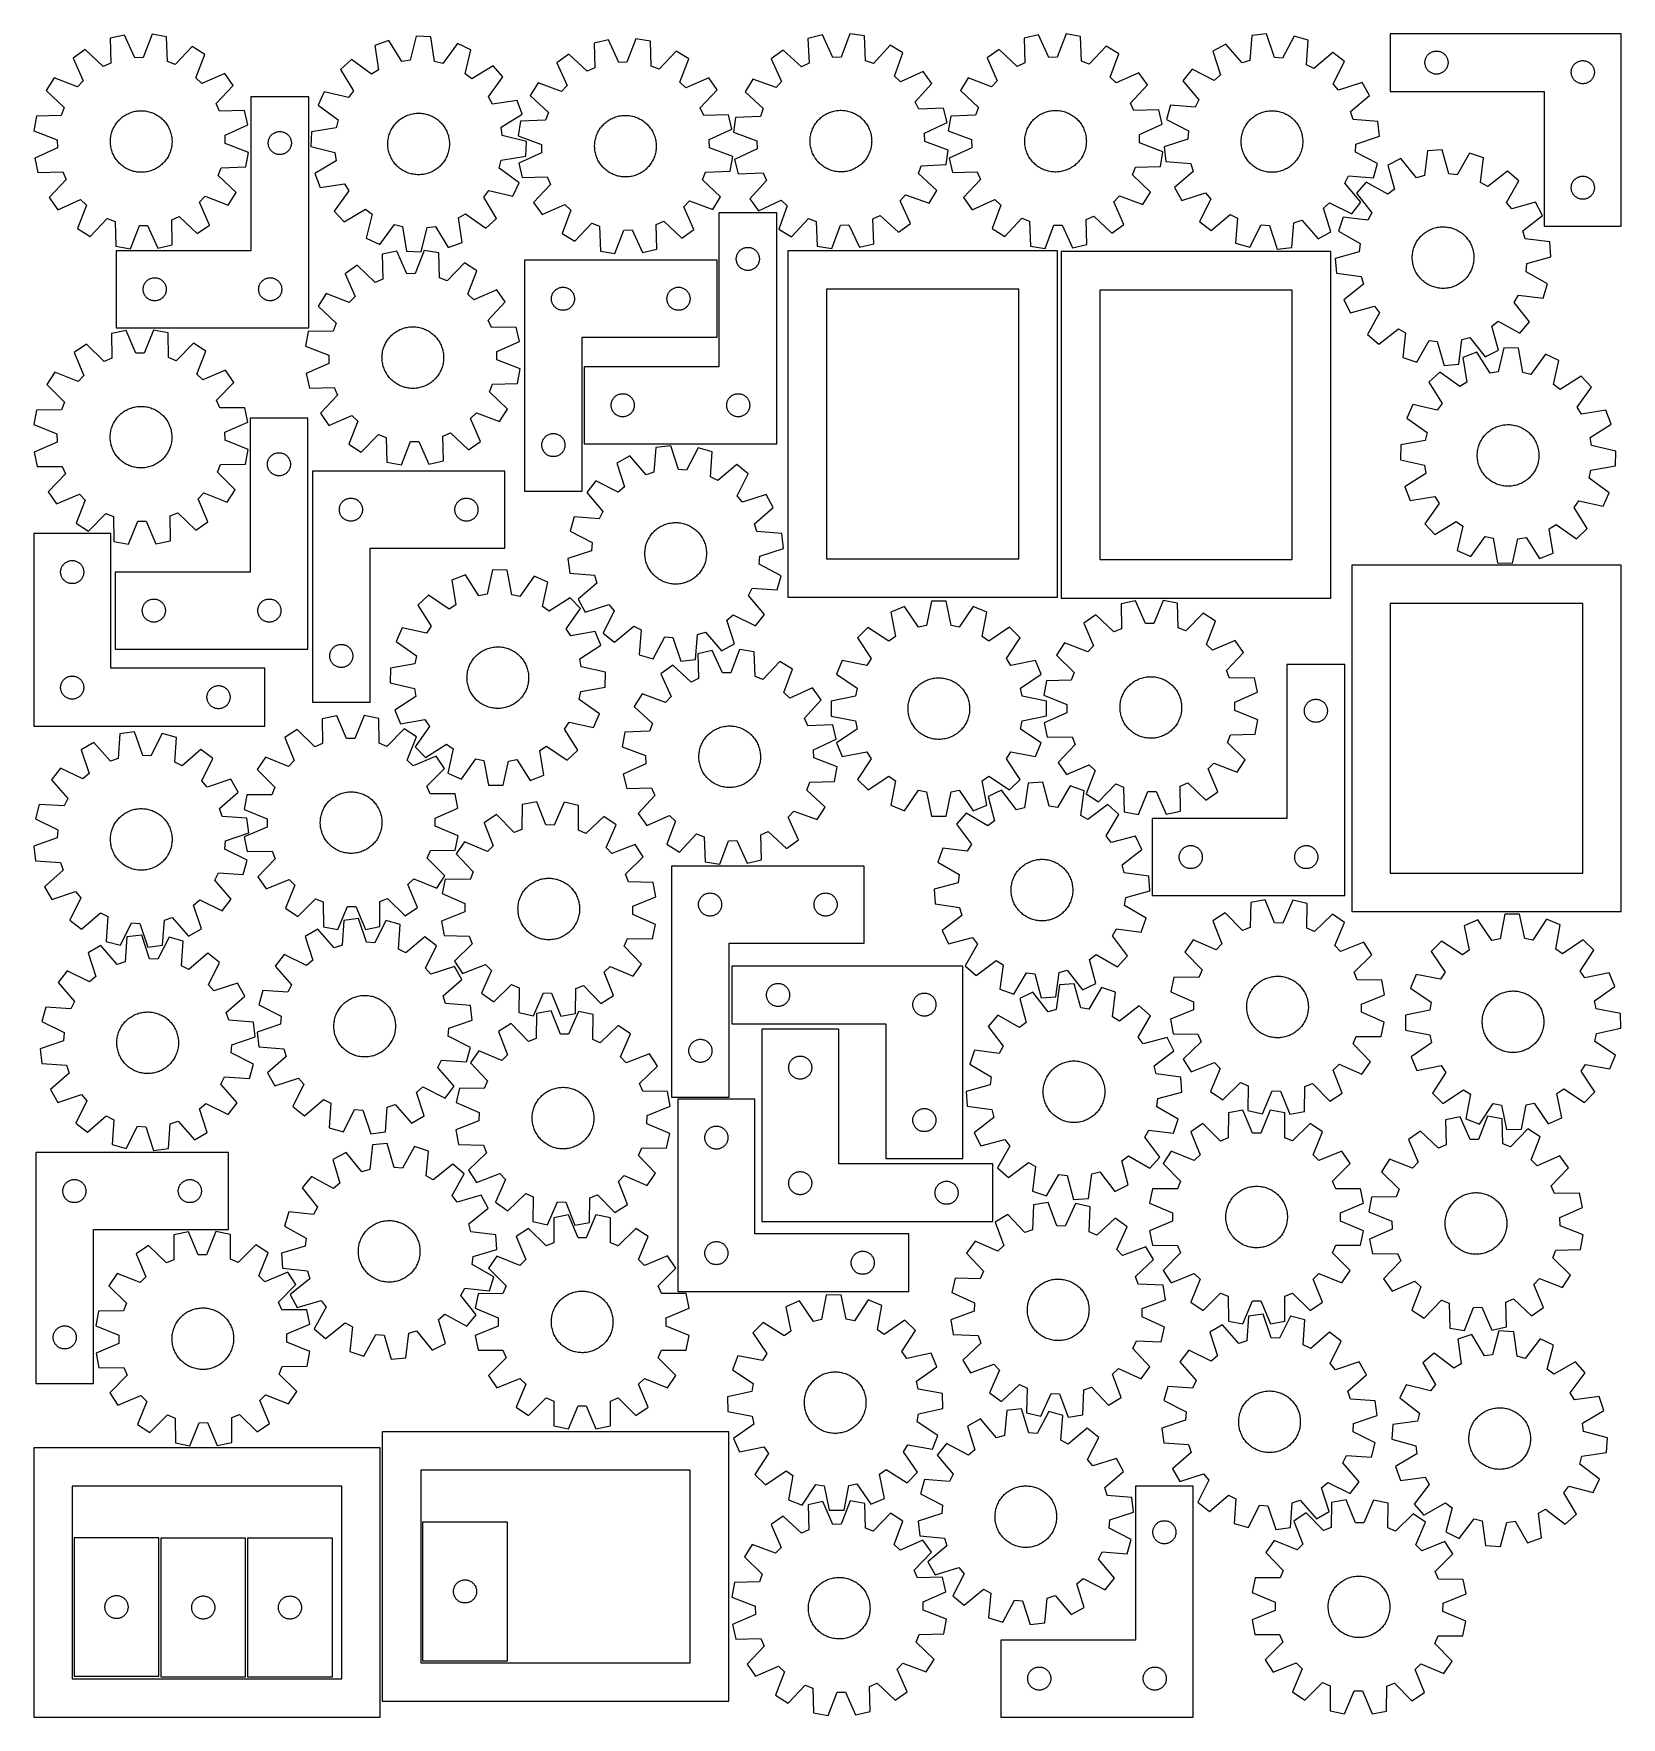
# Model space of a CAD drawing. Header units: millimetres. Extents: x 7 to 1243, y 7 to 1319.
import ezdxf

# ---------------------------------------------------------------- set-up
doc = ezdxf.new("R2010")
doc.units = ezdxf.units.MM
doc.layers.add('CUT', color=7, linetype='CONTINUOUS', true_color=0x000000)

msp = doc.modelspace()

# ---------------------------------------------------------------- linework, layer by layer
at = {"layer": 'CUT'}
for p, q in [((77.372706, 1317.477465), (66.122963, 1314.922324)), ((66.122963, 1314.922324), (66.579075, 1295.551357)), ((85.329085, 1299.810025), (77.372706, 1317.477465)), ((98.748127, 1318.054533), (91.756571, 1299.983546)), ((110.119345, 1316.110085), (98.748127, 1318.054533)), ((110.709043, 1296.742724), (110.119345, 1316.110085)), ((283.278909, 1313.331215), (272.433692, 1309.39844)), ((293.368285, 1296.788939), (283.278909, 1313.331215)), ((304.417093, 1316.559033), (299.724435, 1297.759528)), ((315.941776, 1316.042158), (304.417093, 1316.559033)), ((318.932688, 1296.898051), (315.941776, 1316.042158)), ((454.331306, 1313.818769), (443.090592, 1311.224198)), ((462.349584, 1296.179335), (454.331306, 1313.818769)), ((475.704572, 1314.470783), (468.776423, 1296.375392)), ((487.082538, 1312.566218), (475.704572, 1314.470783)), ((487.740141, 1293.201044), (487.082538, 1312.566218)), ((620.993236, 1317.563248), (609.791019, 1314.807199)), ((609.791019, 1314.807199), (610.593706, 1295.447496)), ((629.264504, 1300.041018), (620.993236, 1317.563248)), ((642.354907, 1318.522742), (635.687856, 1300.329533)), ((653.7591, 1316.782096), (642.354907, 1318.522742)), ((654.695288, 1297.428389), (653.7591, 1316.782096)), ((789.478339, 1317.655686), (778.236438, 1315.066259)), ((778.236438, 1315.066259), (778.751605, 1295.696772)), ((797.488544, 1300.012584), (789.478339, 1317.655686)), ((810.851901, 1318.297919), (803.915472, 1300.205701)), ((822.228994, 1316.388148), (810.851901, 1318.297919)), ((822.877736, 1297.022675), (822.228994, 1316.388148)), ((955.688485, 1317.02488), (954.100052, 1297.713762)), ((967.144899, 1318.379885), (955.688485, 1317.02488)), ((973.194522, 1299.972157), (967.144899, 1318.379885)), ((988.462053, 1316.700434), (979.604487, 1299.467154)), ((999.564938, 1313.568116), (988.462053, 1316.700434)), ((998.109727, 1294.246501), (999.564938, 1313.568116)), ((1243.466869, 1318.510777), (1063.466869, 1318.510777)), ((1063.466869, 1318.510777), (1063.466869, 1273.510777)), ((1243.466869, 1168.510777), (1243.466869, 1318.510777)), ((46.595484, 1306.209164), (37.179887, 1299.543431)), ((37.179887, 1299.543431), (45.014227, 1281.821537)), ((60.707256, 1292.931351), (46.595484, 1306.209164)), ((91.756571, 1299.983546), (85.329085, 1299.810025)), ((130.088492, 1308.463206), (116.71367, 1294.443344)), ((139.850019, 1302.315194), (130.088492, 1308.463206)), ((132.983261, 1284.196418), (139.850019, 1302.315194)), ((272.433692, 1309.39844), (275.292501, 1290.23416)), ((336.706143, 1310.93504), (325.176434, 1295.362365)), ((347.155762, 1306.047206), (336.706143, 1310.93504)), ((342.592872, 1287.215784), (347.155762, 1306.047206)), ((423.593784, 1302.442621), (414.201617, 1295.743915)), ((437.752026, 1289.214371), (423.593784, 1302.442621)), ((443.090592, 1311.224198), (443.614622, 1291.854949)), ((507.078375, 1304.989406), (493.752794, 1290.922733)), ((516.8614, 1298.875659), (507.078375, 1304.989406)), ((510.058215, 1280.732917), (516.8614, 1298.875659)), ((590.422591, 1305.745986), (581.127786, 1298.912826)), ((581.127786, 1298.912826), (589.27801, 1281.333967)), ((604.769713, 1292.722833), (590.422591, 1305.745986)), ((635.687856, 1300.329533), (629.264504, 1300.041018)), ((673.861893, 1309.493794), (660.740101, 1295.236832)), ((683.731877, 1303.521452), (673.861893, 1309.493794)), ((677.190459, 1285.282695), (683.731877, 1303.521452)), ((758.735614, 1306.293605), (749.340383, 1299.599197)), ((749.340383, 1299.599197), (757.228717, 1281.90127)), ((772.887801, 1293.058877), (758.735614, 1306.293605)), ((803.915472, 1300.205701), (797.488544, 1300.012584)), ((842.221362, 1308.802186), (828.889345, 1294.741613)), ((852.001588, 1302.683963), (842.221362, 1308.802186)), ((845.190102, 1284.544336), (852.001588, 1302.683963)), ((935.351304, 1310.418769), (925.285496, 1304.782728)), ((925.285496, 1304.782728), (931.20802, 1286.333714)), ((947.98476, 1295.727336), (935.351304, 1310.418769)), ((979.604487, 1299.467154), (973.194522, 1299.972157)), ((1018.616721, 1303.858783), (1003.838507, 1291.326952)), ((1027.675763, 1296.716009), (1018.616721, 1303.858783)), ((1090.773537, 1298.340148), (1090.944498, 1298.903732)), ((1090.944498, 1298.903732), (1091.151953, 1299.454928)), ((1091.151953, 1299.454928), (1091.395014, 1299.991375)), ((1091.395014, 1299.991375), (1091.672641, 1300.510777)), ((1091.672641, 1300.510777), (1091.983643, 1301.010909)), ((1091.983643, 1301.010909), (1092.326689, 1301.48963)), ((1092.326689, 1301.48963), (1092.700311, 1301.944889)), ((1092.700311, 1301.944889), (1093.102908, 1302.374738)), ((1093.102908, 1302.374738), (1093.532757, 1302.777335)), ((1093.532757, 1302.777335), (1093.988016, 1303.150957)), ((1093.988016, 1303.150957), (1094.466737, 1303.494004)), ((1094.466737, 1303.494004), (1094.966869, 1303.805006)), ((1094.966869, 1303.805006), (1095.486271, 1304.082632)), ((1095.486271, 1304.082632), (1096.022718, 1304.325693)), ((1096.022718, 1304.325693), (1096.573914, 1304.533148)), ((1096.573914, 1304.533148), (1097.137498, 1304.70411)), ((1097.137498, 1304.70411), (1097.711056, 1304.837845)), ((1097.711056, 1304.837845), (1098.292133, 1304.933781)), ((1098.292133, 1304.933781), (1098.878241, 1304.991507)), ((1098.878241, 1304.991507), (1099.466869, 1305.010777)), ((1099.466869, 1305.010777), (1100.055497, 1304.991507)), ((1100.055497, 1304.991507), (1100.641605, 1304.933781)), ((1100.641605, 1304.933781), (1101.222682, 1304.837845)), ((1101.222682, 1304.837845), (1101.796241, 1304.70411)), ((1101.796241, 1304.70411), (1102.359824, 1304.533148)), ((1102.359824, 1304.533148), (1102.91102, 1304.325693)), ((1102.91102, 1304.325693), (1103.447467, 1304.082632)), ((1103.447467, 1304.082632), (1103.966869, 1303.805006)), ((1103.966869, 1303.805006), (1104.467001, 1303.494004)), ((1104.467001, 1303.494004), (1104.945722, 1303.150957)), ((1104.945722, 1303.150957), (1105.400981, 1302.777335)), ((1105.400981, 1302.777335), (1105.83083, 1302.374738)), ((1105.83083, 1302.374738), (1106.233427, 1301.944889)), ((1106.233427, 1301.944889), (1106.607049, 1301.48963)), ((1106.607049, 1301.48963), (1106.950096, 1301.010909)), ((1106.950096, 1301.010909), (1107.261098, 1300.510777)), ((1107.261098, 1300.510777), (1107.538724, 1299.991375)), ((1107.538724, 1299.991375), (1107.781785, 1299.454928)), ((1107.781785, 1299.454928), (1107.98924, 1298.903732)), ((1107.98924, 1298.903732), (1108.160202, 1298.340148)), ((66.579075, 1295.551357), (60.707256, 1292.931351)), ((116.71367, 1294.443344), (110.709043, 1296.742724)), ((155.372773, 1287.608538), (137.650879, 1279.774197)), ((162.038505, 1278.192941), (155.372773, 1287.608538)), ((254.139789, 1298.327093), (245.625123, 1290.543397)), ((245.625123, 1290.543397), (255.60017, 1273.931929)), ((269.791612, 1286.905059), (254.139789, 1298.327093)), ((275.292501, 1290.23416), (269.791612, 1286.905059)), ((299.724435, 1297.759528), (293.368285, 1296.788939)), ((325.176434, 1295.362365), (318.932688, 1296.898051)), ((347.773659, 1283.407617), (342.592872, 1287.215784)), ((364.385127, 1293.382664), (347.773659, 1283.407617)), ((372.168823, 1284.867998), (364.385127, 1293.382664)), ((414.201617, 1295.743915), (422.098049, 1278.0496)), ((443.614622, 1291.854949), (437.752026, 1289.214371)), ((468.776423, 1296.375392), (462.349584, 1296.179335)), ((493.752794, 1290.922733), (487.740141, 1293.201044)), ((610.593706, 1295.447496), (604.769713, 1292.722833)), ((660.740101, 1295.236832), (654.695288, 1297.428389)), ((699.515324, 1289.094934), (681.936465, 1280.94471)), ((706.348484, 1279.800129), (699.515324, 1289.094934)), ((778.751605, 1295.696772), (772.887801, 1293.058877)), ((828.889345, 1294.741613), (822.877736, 1297.022675)), ((867.569106, 1288.0247), (849.871179, 1280.136366)), ((874.263514, 1278.629469), (867.569106, 1288.0247)), ((909.02444, 1290.896775), (901.881665, 1281.837733)), ((926.318399, 1282.158274), (909.02444, 1290.896775)), ((931.20802, 1286.333714), (926.318399, 1282.158274)), ((954.100052, 1297.713762), (947.98476, 1295.727336)), ((1003.838507, 1291.326952), (998.109727, 1294.246501)), ((1018.937263, 1279.422049), (1027.675763, 1296.716009)), ((1090.466869, 1296.010777), (1090.486139, 1296.599405)), ((1090.486139, 1295.422149), (1090.466869, 1296.010777)), ((1090.486139, 1296.599405), (1090.543865, 1297.185513)), ((1090.543865, 1294.836041), (1090.486139, 1295.422149)), ((1090.543865, 1297.185513), (1090.639802, 1297.76659)), ((1090.639802, 1294.254964), (1090.543865, 1294.836041)), ((1090.639802, 1297.76659), (1090.773537, 1298.340148)), ((1090.773537, 1293.681406), (1090.639802, 1294.254964)), ((1090.944498, 1293.117822), (1090.773537, 1293.681406)), ((1091.151953, 1292.566626), (1090.944498, 1293.117822)), ((1091.395014, 1292.030179), (1091.151953, 1292.566626)), ((1091.672641, 1291.510777), (1091.395014, 1292.030179)), ((1091.983643, 1291.010645), (1091.672641, 1291.510777)), ((1092.326689, 1290.531924), (1091.983643, 1291.010645)), ((1092.700311, 1290.076665), (1092.326689, 1290.531924)), ((1093.102908, 1289.646816), (1092.700311, 1290.076665)), ((1093.532757, 1289.244219), (1093.102908, 1289.646816)), ((1093.988016, 1288.870597), (1093.532757, 1289.244219)), ((1094.466737, 1288.527551), (1093.988016, 1288.870597)), ((1094.966869, 1288.216548), (1094.466737, 1288.527551)), ((1095.486271, 1287.938922), (1094.966869, 1288.216548)), ((1096.022718, 1287.695861), (1095.486271, 1287.938922)), ((1096.573914, 1287.488406), (1096.022718, 1287.695861)), ((1097.137498, 1287.317445), (1096.573914, 1287.488406)), ((1097.711056, 1287.18371), (1097.137498, 1287.317445)), ((1098.292133, 1287.087773), (1097.711056, 1287.18371)), ((1098.878241, 1287.030047), (1098.292133, 1287.087773)), ((1099.466869, 1287.010777), (1098.878241, 1287.030047)), ((1100.055497, 1287.030047), (1099.466869, 1287.010777)), ((1100.641605, 1287.087773), (1100.055497, 1287.030047)), ((1101.222682, 1287.18371), (1100.641605, 1287.087773)), ((1101.796241, 1287.317445), (1101.222682, 1287.18371)), ((1102.359824, 1287.488406), (1101.796241, 1287.317445)), ((1102.91102, 1287.695861), (1102.359824, 1287.488406)), ((1103.447467, 1287.938922), (1102.91102, 1287.695861)), ((1103.966869, 1288.216548), (1103.447467, 1287.938922)), ((1104.467001, 1288.527551), (1103.966869, 1288.216548)), ((1104.945722, 1288.870597), (1104.467001, 1288.527551)), ((1105.400981, 1289.244219), (1104.945722, 1288.870597)), ((1105.83083, 1289.646816), (1105.400981, 1289.244219)), ((1106.233427, 1290.076665), (1105.83083, 1289.646816)), ((1106.607049, 1290.531924), (1106.233427, 1290.076665)), ((1106.950096, 1291.010645), (1106.607049, 1290.531924)), ((1107.261098, 1291.510777), (1106.950096, 1291.010645)), ((1107.538724, 1292.030179), (1107.261098, 1291.510777)), ((1107.781785, 1292.566626), (1107.538724, 1292.030179)), ((1107.98924, 1293.117822), (1107.781785, 1292.566626)), ((1108.160202, 1293.681406), (1107.98924, 1293.117822)), ((1108.160202, 1298.340148), (1108.293937, 1297.76659)), ((1108.293937, 1294.254964), (1108.160202, 1293.681406)), ((1108.293937, 1297.76659), (1108.389873, 1297.185513)), ((1108.389873, 1294.836041), (1108.293937, 1294.254964)), ((1108.389873, 1297.185513), (1108.447599, 1296.599405)), ((1108.447599, 1295.422149), (1108.389873, 1294.836041)), ((1108.447599, 1296.599405), (1108.466869, 1296.010777)), ((1108.466869, 1296.010777), (1108.447599, 1295.422149)), ((1204.466869, 1288.510777), (1204.486139, 1289.099405)), ((1204.486139, 1287.922149), (1204.466869, 1288.510777)), ((1204.486139, 1289.099405), (1204.543865, 1289.685513)), ((1204.543865, 1287.336041), (1204.486139, 1287.922149)), ((1204.543865, 1289.685513), (1204.639802, 1290.26659)), ((1204.639802, 1286.754964), (1204.543865, 1287.336041)), ((1204.639802, 1290.26659), (1204.773537, 1290.840148)), ((1204.773537, 1286.181406), (1204.639802, 1286.754964)), ((1204.773537, 1290.840148), (1204.944498, 1291.403732)), ((1204.944498, 1285.617822), (1204.773537, 1286.181406)), ((1204.944498, 1291.403732), (1205.151953, 1291.954928)), ((1205.151953, 1291.954928), (1205.395014, 1292.491375)), ((1205.395014, 1292.491375), (1205.672641, 1293.010777)), ((1205.672641, 1293.010777), (1205.983643, 1293.510909)), ((1205.983643, 1293.510909), (1206.326689, 1293.98963)), ((1206.326689, 1293.98963), (1206.700311, 1294.444889)), ((1206.700311, 1294.444889), (1207.102908, 1294.874738)), ((1207.102908, 1294.874738), (1207.532757, 1295.277335)), ((1207.532757, 1295.277335), (1207.988016, 1295.650957)), ((1207.988016, 1295.650957), (1208.466737, 1295.994004)), ((1208.466737, 1295.994004), (1208.966869, 1296.305006)), ((1208.966869, 1296.305006), (1209.486271, 1296.582632)), ((1209.486271, 1296.582632), (1210.022718, 1296.825693)), ((1210.022718, 1296.825693), (1210.573914, 1297.033148)), ((1210.573914, 1297.033148), (1211.137498, 1297.20411)), ((1211.137498, 1297.20411), (1211.711056, 1297.337845)), ((1211.711056, 1297.337845), (1212.292133, 1297.433781)), ((1212.292133, 1297.433781), (1212.878241, 1297.491507)), ((1212.878241, 1297.491507), (1213.466869, 1297.510777)), ((1213.466869, 1297.510777), (1214.055497, 1297.491507)), ((1214.055497, 1297.491507), (1214.641605, 1297.433781)), ((1214.641605, 1297.433781), (1215.222682, 1297.337845)), ((1215.222682, 1297.337845), (1215.796241, 1297.20411)), ((1215.796241, 1297.20411), (1216.359824, 1297.033148)), ((1216.359824, 1297.033148), (1216.91102, 1296.825693)), ((1216.91102, 1296.825693), (1217.447467, 1296.582632)), ((1217.447467, 1296.582632), (1217.966869, 1296.305006)), ((1217.966869, 1296.305006), (1218.467001, 1295.994004)), ((1218.467001, 1295.994004), (1218.945722, 1295.650957)), ((1218.945722, 1295.650957), (1219.400981, 1295.277335)), ((1219.400981, 1295.277335), (1219.83083, 1294.874738)), ((1219.83083, 1294.874738), (1220.233427, 1294.444889)), ((1220.233427, 1294.444889), (1220.607049, 1293.98963)), ((1220.607049, 1293.98963), (1220.950096, 1293.510909)), ((1220.950096, 1293.510909), (1221.261098, 1293.010777)), ((1221.261098, 1293.010777), (1221.538724, 1292.491375)), ((1221.538724, 1292.491375), (1221.781785, 1291.954928)), ((1221.781785, 1291.954928), (1221.98924, 1291.403732)), ((1221.98924, 1291.403732), (1222.160202, 1290.840148)), ((1222.160202, 1286.181406), (1221.98924, 1285.617822)), ((1222.160202, 1290.840148), (1222.293937, 1290.26659)), ((1222.293937, 1286.754964), (1222.160202, 1286.181406)), ((1222.293937, 1290.26659), (1222.389873, 1289.685513)), ((1222.389873, 1287.336041), (1222.293937, 1286.754964)), ((1222.389873, 1289.685513), (1222.447599, 1289.099405)), ((1222.447599, 1287.922149), (1222.389873, 1287.336041)), ((1222.447599, 1289.099405), (1222.466869, 1288.510777)), ((1222.466869, 1288.510777), (1222.447599, 1287.922149)), ((22.47323, 1284.020678), (16.325218, 1274.259151)), ((16.325218, 1274.259151), (30.34508, 1260.884328)), ((40.592006, 1277.15392), (22.47323, 1284.020678)), ((45.014227, 1281.821537), (40.592006, 1277.15392)), ((137.650879, 1279.774197), (132.983261, 1284.196418)), ((148.760693, 1264.081169), (162.038505, 1278.192941)), ((232.960581, 1273.314032), (228.072747, 1262.864413)), ((251.792003, 1268.751142), (232.960581, 1273.314032)), ((255.60017, 1273.931929), (251.792003, 1268.751142)), ((360.746789, 1269.216175), (372.168823, 1284.867998)), ((399.549479, 1280.169691), (393.435732, 1270.386666)), ((417.692221, 1273.366506), (399.549479, 1280.169691)), ((422.098049, 1278.0496), (417.692221, 1273.366506)), ((514.741309, 1276.327089), (510.058215, 1280.732917)), ((532.435624, 1284.223521), (514.741309, 1276.327089)), ((525.90608, 1260.673112), (539.13433, 1274.831354)), ((539.13433, 1274.831354), (532.435624, 1284.223521)), ((566.701268, 1283.129379), (560.728926, 1273.259395)), ((560.728926, 1273.259395), (574.985889, 1260.137603)), ((584.940026, 1276.587961), (566.701268, 1283.129379)), ((589.27801, 1281.333967), (584.940026, 1276.587961)), ((681.936465, 1280.94471), (677.190459, 1285.282695)), ((693.325331, 1265.453007), (706.348484, 1279.800129)), ((734.68112, 1284.031679), (728.562897, 1274.251453)), ((728.562897, 1274.251453), (742.62347, 1260.919436)), ((752.820747, 1277.220192), (734.68112, 1284.031679)), ((757.228717, 1281.90127), (752.820747, 1277.220192)), ((849.871179, 1280.136366), (845.190102, 1284.544336)), ((861.028786, 1264.477282), (874.263514, 1278.629469)), ((901.881665, 1281.837733), (914.413497, 1267.059519)), ((1023.112702, 1274.532428), (1018.937263, 1279.422049)), ((1041.561716, 1280.454953), (1023.112702, 1274.532428)), ((1047.197757, 1270.389144), (1041.561716, 1280.454953)), ((1063.466869, 1273.510777), (1183.466869, 1273.510777)), ((1183.466869, 1273.510777), (1183.466869, 1168.510777)), ((1205.151953, 1285.066626), (1204.944498, 1285.617822)), ((1205.395014, 1284.530179), (1205.151953, 1285.066626)), ((1205.672641, 1284.010777), (1205.395014, 1284.530179)), ((1205.983643, 1283.510645), (1205.672641, 1284.010777)), ((1206.326689, 1283.031924), (1205.983643, 1283.510645)), ((1206.700311, 1282.576665), (1206.326689, 1283.031924)), ((1207.102908, 1282.146816), (1206.700311, 1282.576665)), ((1207.532757, 1281.744219), (1207.102908, 1282.146816)), ((1207.988016, 1281.370597), (1207.532757, 1281.744219)), ((1208.466737, 1281.027551), (1207.988016, 1281.370597)), ((1208.966869, 1280.716548), (1208.466737, 1281.027551)), ((1209.486271, 1280.438922), (1208.966869, 1280.716548)), ((1210.022718, 1280.195861), (1209.486271, 1280.438922)), ((1210.573914, 1279.988406), (1210.022718, 1280.195861)), ((1211.137498, 1279.817445), (1210.573914, 1279.988406)), ((1211.711056, 1279.68371), (1211.137498, 1279.817445)), ((1212.292133, 1279.587773), (1211.711056, 1279.68371)), ((1212.878241, 1279.530047), (1212.292133, 1279.587773)), ((1213.466869, 1279.510777), (1212.878241, 1279.530047)), ((1214.055497, 1279.530047), (1213.466869, 1279.510777)), ((1214.641605, 1279.587773), (1214.055497, 1279.530047)), ((1215.222682, 1279.68371), (1214.641605, 1279.587773)), ((1215.796241, 1279.817445), (1215.222682, 1279.68371)), ((1216.359824, 1279.988406), (1215.796241, 1279.817445)), ((1216.91102, 1280.195861), (1216.359824, 1279.988406)), ((1217.447467, 1280.438922), (1216.91102, 1280.195861)), ((1217.966869, 1280.716548), (1217.447467, 1280.438922)), ((1218.467001, 1281.027551), (1217.966869, 1280.716548)), ((1218.945722, 1281.370597), (1218.467001, 1281.027551)), ((1219.400981, 1281.744219), (1218.945722, 1281.370597)), ((1219.83083, 1282.146816), (1219.400981, 1281.744219)), ((1220.233427, 1282.576665), (1219.83083, 1282.146816)), ((1220.607049, 1283.031924), (1220.233427, 1282.576665)), ((1220.950096, 1283.510645), (1220.607049, 1283.031924)), ((1221.261098, 1284.010777), (1220.950096, 1283.510645)), ((1221.538724, 1284.530179), (1221.261098, 1284.010777)), ((1221.781785, 1285.066626), (1221.538724, 1284.530179)), ((1221.98924, 1285.617822), (1221.781785, 1285.066626)), ((30.34508, 1260.884328), (28.045701, 1254.879701)), ((151.380698, 1258.209349), (148.760693, 1264.081169)), ((220.793181, 1269.319856), (175.793181, 1269.319856)), ((175.793181, 1269.319856), (175.793181, 1149.319856)), ((220.793181, 1089.319856), (220.793181, 1269.319856)), ((228.072747, 1262.864413), (243.645422, 1251.334704)), ((364.075889, 1263.715286), (360.746789, 1269.216175)), ((383.24017, 1266.574095), (364.075889, 1263.715286)), ((387.172945, 1255.728877), (383.24017, 1266.574095)), ((393.435732, 1270.386666), (407.502405, 1257.061084)), ((528.546658, 1254.810516), (525.90608, 1260.673112)), ((574.985889, 1260.137603), (572.794331, 1254.09279)), ((696.049994, 1259.629014), (693.325331, 1265.453007)), ((715.409697, 1260.431701), (696.049994, 1259.629014)), ((718.165746, 1249.229484), (715.409697, 1260.431701)), ((742.62347, 1260.919436), (740.342408, 1254.907827)), ((863.666681, 1258.613477), (861.028786, 1264.477282)), ((892.172333, 1262.785949), (889.040015, 1251.683065)), ((911.493947, 1261.330739), (892.172333, 1262.785949)), ((914.413497, 1267.059519), (911.493947, 1261.330739)), ((1032.506324, 1257.755689), (1047.197757, 1270.389144)), ((8.67834, 1254.290003), (6.733892, 1242.918786)), ((28.045701, 1254.879701), (8.67834, 1254.290003)), ((69.428019, 1246.311259), (69.927995, 1247.153113)), ((69.927995, 1247.153113), (70.461893, 1247.973874)), ((70.461893, 1247.973874), (71.028825, 1248.772174)), ((71.028825, 1248.772174), (71.627846, 1249.546686)), ((71.627846, 1249.546686), (72.25796, 1250.296121)), ((72.25796, 1250.296121), (72.918118, 1251.01923)), ((72.918118, 1251.01923), (73.607221, 1251.71481)), ((73.607221, 1251.71481), (74.324122, 1252.381704)), ((74.324122, 1252.381704), (75.067629, 1253.018802)), ((75.067629, 1253.018802), (75.836503, 1253.625042)), ((75.836503, 1253.625042), (76.629464, 1254.199417)), ((76.629464, 1254.199417), (77.445194, 1254.740971)), ((77.445194, 1254.740971), (78.282334, 1255.248801)), ((78.282334, 1255.248801), (79.139492, 1255.722063)), ((79.139492, 1255.722063), (80.015239, 1256.159968)), ((80.015239, 1256.159968), (80.90812, 1256.561789)), ((80.90812, 1256.561789), (81.816647, 1256.926856)), ((81.816647, 1256.926856), (82.739308, 1257.254562)), ((82.739308, 1257.254562), (83.674568, 1257.54436)), ((83.674568, 1257.54436), (84.620871, 1257.79577)), ((84.620871, 1257.79577), (85.57664, 1258.008372)), ((85.57664, 1258.008372), (86.540286, 1258.181813)), ((86.540286, 1258.181813), (87.510205, 1258.315804)), ((87.510205, 1258.315804), (88.484781, 1258.410121)), ((88.484781, 1258.410121), (89.462394, 1258.464609)), ((89.462394, 1258.464609), (90.441415, 1258.479176)), ((90.441415, 1258.479176), (91.420216, 1258.453797)), ((91.420216, 1258.453797), (92.397167, 1258.388516)), ((92.397167, 1258.388516), (93.370642, 1258.283441)), ((93.370642, 1258.283441), (94.339022, 1258.138747)), ((94.339022, 1258.138747), (95.300693, 1257.954674)), ((95.300693, 1257.954674), (96.254057, 1257.731529)), ((96.254057, 1257.731529), (97.197525, 1257.469683)), ((97.197525, 1257.469683), (98.129527, 1257.169573)), ((98.129527, 1257.169573), (99.048513, 1256.831697)), ((99.048513, 1256.831697), (99.952953, 1256.456618)), ((99.952953, 1256.456618), (100.841341, 1256.044961)), ((100.841341, 1256.044961), (101.712199, 1255.59741)), ((101.712199, 1255.59741), (102.564077, 1255.114711)), ((102.564077, 1255.114711), (103.395558, 1254.597666)), ((103.395558, 1254.597666), (104.205257, 1254.047137)), ((104.205257, 1254.047137), (104.991827, 1253.464039)), ((104.991827, 1253.464039), (105.753959, 1252.849344)), ((105.753959, 1252.849344), (106.490383, 1252.204074)), ((106.490383, 1252.204074), (107.199876, 1251.529303)), ((107.199876, 1251.529303), (107.881255, 1250.826154)), ((107.881255, 1250.826154), (108.533386, 1250.095798)), ((108.533386, 1250.095798), (109.155185, 1249.339451)), ((109.155185, 1249.339451), (109.745616, 1248.55837)), ((109.745616, 1248.55837), (110.303696, 1247.753857)), ((110.303696, 1247.753857), (110.828497, 1246.92725)), ((110.828497, 1246.92725), (111.319145, 1246.079925)), ((170.751666, 1258.665461), (151.380698, 1258.209349)), ((155.639366, 1239.45934), (173.306807, 1247.415718)), ((173.306807, 1247.415718), (170.751666, 1258.665461)), ((243.645422, 1251.334704), (242.109736, 1245.090958)), ((286.548932, 1246.034851), (287.114153, 1246.834363)), ((287.114153, 1246.834363), (287.711516, 1247.610155)), ((287.711516, 1247.610155), (288.340024, 1248.360937)), ((288.340024, 1248.360937), (288.998633, 1249.085457)), ((288.998633, 1249.085457), (289.686245, 1249.782511)), ((289.686245, 1249.782511), (290.401718, 1250.450938)), ((290.401718, 1250.450938), (291.143859, 1251.089625)), ((291.143859, 1251.089625), (291.911434, 1251.69751)), ((291.911434, 1251.69751), (292.703164, 1252.273581)), ((292.703164, 1252.273581), (293.517733, 1252.816879)), ((293.517733, 1252.816879), (294.353785, 1253.3265)), ((294.353785, 1253.3265), (295.209927, 1253.801595)), ((295.209927, 1253.801595), (296.084735, 1254.241374)), ((296.084735, 1254.241374), (296.976753, 1254.645105)), ((296.976753, 1254.645105), (297.884497, 1255.012115)), ((297.884497, 1255.012115), (298.806455, 1255.341795)), ((298.806455, 1255.341795), (299.741093, 1255.633595)), ((299.741093, 1255.633595), (300.686855, 1255.88703)), ((300.686855, 1255.88703), (301.642167, 1256.101677)), ((301.642167, 1256.101677), (302.60544, 1256.27718)), ((302.60544, 1256.27718), (303.575069, 1256.413246)), ((303.575069, 1256.413246), (304.549442, 1256.509649)), ((304.549442, 1256.509649), (305.526935, 1256.566229)), ((305.526935, 1256.566229), (306.505923, 1256.582891)), ((306.505923, 1256.582891), (307.484776, 1256.559608)), ((307.484776, 1256.559608), (308.461865, 1256.496418)), ((308.461865, 1256.496418), (309.435563, 1256.393426)), ((309.435563, 1256.393426), (310.40425, 1256.250805)), ((310.40425, 1256.250805), (311.366313, 1256.068791)), ((311.366313, 1256.068791), (312.320152, 1255.847687)), ((312.320152, 1255.847687), (313.264178, 1255.587861)), ((313.264178, 1255.587861), (314.196821, 1255.289746)), ((314.196821, 1255.289746), (315.116528, 1254.953838)), ((315.116528, 1254.953838), (316.021768, 1254.580696)), ((316.021768, 1254.580696), (316.911036, 1254.170941)), ((316.911036, 1254.170941), (317.782849, 1253.725256)), ((317.782849, 1253.725256), (318.635759, 1253.24438)), ((318.635759, 1253.24438), (319.468344, 1252.729117)), ((319.468344, 1252.729117), (320.27922, 1252.180322)), ((320.27922, 1252.180322), (321.067036, 1251.598909)), ((321.067036, 1251.598909), (321.830481, 1250.985846)), ((321.830481, 1250.985846), (322.568286, 1250.342154)), ((322.568286, 1250.342154), (323.279221, 1249.668903)), ((323.279221, 1249.668903), (323.962103, 1248.967214)), ((323.962103, 1248.967214), (324.615796, 1248.238256)), ((324.615796, 1248.238256), (325.239212, 1247.483241)), ((325.239212, 1247.483241), (325.831313, 1246.703426)), ((325.831313, 1246.703426), (326.391114, 1245.900109)), ((370.630668, 1245.639502), (387.172945, 1255.728877)), ((385.858919, 1250.390829), (383.954355, 1239.012863)), ((405.224094, 1251.048432), (385.858919, 1250.390829)), ((407.502405, 1257.061084), (405.224094, 1251.048432)), ((448.824671, 1245.868264), (449.452153, 1246.619903)), ((449.452153, 1246.619903), (450.109771, 1247.345323)), ((450.109771, 1247.345323), (450.796431, 1248.043315)), ((450.796431, 1248.043315), (451.51099, 1248.712719)), ((451.51099, 1248.712719), (452.252258, 1249.352419)), ((452.252258, 1249.352419), (453.019001, 1249.961352)), ((453.019001, 1249.961352), (453.809944, 1250.538504)), ((453.809944, 1250.538504), (454.62377, 1251.082914)), ((454.62377, 1251.082914), (455.459125, 1251.593677)), ((455.459125, 1251.593677), (456.314617, 1252.069941)), ((456.314617, 1252.069941), (457.188824, 1252.510915)), ((457.188824, 1252.510915), (458.08029, 1252.915864)), ((458.08029, 1252.915864), (458.987531, 1253.284114)), ((458.987531, 1253.284114), (459.909038, 1253.615053)), ((459.909038, 1253.615053), (460.843276, 1253.908129)), ((460.843276, 1253.908129), (461.788691, 1254.162855)), ((461.788691, 1254.162855), (462.74371, 1254.378808)), ((462.74371, 1254.378808), (463.706741, 1254.555626)), ((463.706741, 1254.555626), (464.676184, 1254.693017)), ((464.676184, 1254.693017), (465.650424, 1254.790751)), ((465.650424, 1254.790751), (466.627839, 1254.848666)), ((466.627839, 1254.848666), (467.606804, 1254.866666)), ((467.606804, 1254.866666), (468.585687, 1254.844719)), ((468.585687, 1254.844719), (469.562861, 1254.782864)), ((469.562861, 1254.782864), (470.536699, 1254.681203)), ((470.536699, 1254.681203), (471.50558, 1254.539905)), ((471.50558, 1254.539905), (472.467891, 1254.359205)), ((472.467891, 1254.359205), (473.422031, 1254.139404)), ((473.422031, 1254.139404), (474.366411, 1253.880869)), ((474.366411, 1253.880869), (475.299461, 1253.584028)), ((475.299461, 1253.584028), (476.219626, 1253.249377)), ((476.219626, 1253.249377), (477.125375, 1252.877472)), ((477.125375, 1252.877472), (478.015201, 1252.468932)), ((478.015201, 1252.468932), (478.887623, 1252.024437)), ((478.887623, 1252.024437), (479.741188, 1251.544728)), ((479.741188, 1251.544728), (480.574477, 1251.030602)), ((480.574477, 1251.030602), (481.386101, 1250.482915)), ((481.386101, 1250.482915), (482.174711, 1249.902579)), ((482.174711, 1249.902579), (482.938993, 1249.29056)), ((482.938993, 1249.29056), (483.677676, 1248.647876)), ((483.677676, 1248.647876), (484.38953, 1247.975597)), ((484.38953, 1247.975597), (485.07337, 1247.274842)), ((485.07337, 1247.274842), (485.728059, 1246.546777)), ((485.728059, 1246.546777), (486.352505, 1245.792614)), ((547.915907, 1255.334546), (528.546658, 1254.810516)), ((550.510478, 1244.093831), (547.915907, 1255.334546)), ((553.440624, 1253.156602), (551.699979, 1241.752409)), ((572.794331, 1254.09279), (553.440624, 1253.156602)), ((614.207604, 1246.050563), (614.683733, 1246.906131)), ((614.683733, 1246.906131), (615.194363, 1247.741566)), ((615.194363, 1247.741566), (615.738645, 1248.555479)), ((615.738645, 1248.555479), (616.315672, 1249.346513)), ((616.315672, 1249.346513), (616.924483, 1250.113353)), ((616.924483, 1250.113353), (617.564067, 1250.854722)), ((617.564067, 1250.854722), (618.233357, 1251.569386)), ((618.233357, 1251.569386), (618.931241, 1252.256157)), ((618.931241, 1252.256157), (619.656556, 1252.91389)), ((619.656556, 1252.91389), (620.408096, 1253.541491)), ((620.408096, 1253.541491), (621.184609, 1254.137915)), ((621.184609, 1254.137915), (621.984804, 1254.702171)), ((621.984804, 1254.702171), (622.807347, 1255.233318)), ((622.807347, 1255.233318), (623.650871, 1255.730472)), ((623.650871, 1255.730472), (624.513971, 1256.192807)), ((624.513971, 1256.192807), (625.395211, 1256.619552)), ((625.395211, 1256.619552), (626.293124, 1257.009998)), ((626.293124, 1257.009998), (627.206215, 1257.363494)), ((627.206215, 1257.363494), (628.132965, 1257.679453)), ((628.132965, 1257.679453), (629.071831, 1257.957347)), ((629.071831, 1257.957347), (630.021251, 1258.196715)), ((630.021251, 1258.196715), (630.979644, 1258.397159)), ((630.979644, 1258.397159), (631.945416, 1258.558344)), ((631.945416, 1258.558344), (632.916958, 1258.680003)), ((632.916958, 1258.680003), (633.892654, 1258.761932)), ((633.892654, 1258.761932), (634.87088, 1258.803996)), ((634.87088, 1258.803996), (635.850007, 1258.806125)), ((635.850007, 1258.806125), (636.828407, 1258.768315)), ((636.828407, 1258.768315), (637.80445, 1258.690628)), ((637.80445, 1258.690628), (638.776512, 1258.573195)), ((638.776512, 1258.573195), (639.742975, 1258.416211)), ((639.742975, 1258.416211), (640.702231, 1258.219936)), ((640.702231, 1258.219936), (641.652682, 1257.984698)), ((641.652682, 1257.984698), (642.592748, 1257.710889)), ((642.592748, 1257.710889), (643.520863, 1257.398963)), ((643.520863, 1257.398963), (644.435483, 1257.04944)), ((644.435483, 1257.04944), (645.335084, 1256.662902)), ((645.335084, 1256.662902), (646.218171, 1256.239993)), ((646.218171, 1256.239993), (647.083274, 1255.781415)), ((647.083274, 1255.781415), (647.928951, 1255.287933)), ((647.928951, 1255.287933), (648.753796, 1254.760367)), ((648.753796, 1254.760367), (649.556437, 1254.199596)), ((649.556437, 1254.199596), (650.335536, 1253.606554)), ((650.335536, 1253.606554), (651.089797, 1252.982226)), ((651.089797, 1252.982226), (651.817966, 1252.327653)), ((651.817966, 1252.327653), (652.518829, 1251.643924)), ((652.518829, 1251.643924), (653.19122, 1250.932176)), ((653.19122, 1250.932176), (653.834021, 1250.193595)), ((653.834021, 1250.193595), (654.446162, 1249.429409)), ((654.446162, 1249.429409), (655.026622, 1248.640891)), ((655.026622, 1248.640891), (655.574437, 1247.829354)), ((655.574437, 1247.829354), (656.088695, 1246.996147)), ((656.088695, 1246.996147), (656.56854, 1246.142657)), ((700.643516, 1240.958216), (718.165746, 1249.229484)), ((720.976935, 1254.259085), (719.067164, 1242.881992)), ((740.342408, 1254.907827), (720.976935, 1254.259085)), ((781.514959, 1246.036467), (781.995059, 1246.889813)), ((781.995059, 1246.889813), (782.509567, 1247.722866)), ((782.509567, 1247.722866), (783.057625, 1248.534239)), ((783.057625, 1248.534239), (783.638322, 1249.322583)), ((783.638322, 1249.322583), (784.250691, 1250.086586)), ((784.250691, 1250.086586), (784.893713, 1250.824974)), ((784.893713, 1250.824974), (785.566317, 1251.536521)), ((785.566317, 1251.536521), (786.267385, 1252.22004)), ((786.267385, 1252.22004), (786.99575, 1252.874395)), ((786.99575, 1252.874395), (787.750198, 1253.498497)), ((787.750198, 1253.498497), (788.529475, 1254.091306)), ((788.529475, 1254.091306), (789.332283, 1254.651837)), ((789.332283, 1254.651837), (790.157286, 1255.179155)), ((790.157286, 1255.179155), (791.003111, 1255.672384)), ((791.003111, 1255.672384), (791.868351, 1256.130703)), ((791.868351, 1256.130703), (792.751564, 1256.553348)), ((792.751564, 1256.553348), (793.651282, 1256.939616)), ((793.651282, 1256.939616), (794.566006, 1257.288865)), ((794.566006, 1257.288865), (795.494214, 1257.600513)), ((795.494214, 1257.600513), (796.434362, 1257.874041)), ((796.434362, 1257.874041), (797.384884, 1258.108995)), ((797.384884, 1258.108995), (798.344198, 1258.304982)), ((798.344198, 1258.304982), (799.310709, 1258.461677)), ((799.310709, 1258.461677), (800.282806, 1258.578819)), ((800.282806, 1258.578819), (801.258872, 1258.656213)), ((801.258872, 1258.656213), (802.237283, 1258.693731)), ((802.237283, 1258.693731), (803.216409, 1258.691309)), ((803.216409, 1258.691309), (804.194623, 1258.648952)), ((804.194623, 1258.648952), (805.170294, 1258.56673)), ((805.170294, 1258.56673), (806.1418, 1258.444781)), ((806.1418, 1258.444781), (807.107523, 1258.283306)), ((807.107523, 1258.283306), (808.065856, 1258.082576)), ((808.065856, 1258.082576), (809.015204, 1257.842923)), ((809.015204, 1257.842923), (809.953987, 1257.564748)), ((809.953987, 1257.564748), (810.880643, 1257.248512)), ((810.880643, 1257.248512), (811.793628, 1256.894742)), ((811.793628, 1256.894742), (812.691424, 1256.504028)), ((812.691424, 1256.504028), (813.572536, 1256.077019)), ((813.572536, 1256.077019), (814.435497, 1255.614426)), ((814.435497, 1255.614426), (815.278872, 1255.117018)), ((815.278872, 1255.117018), (816.101257, 1254.585625)), ((816.101257, 1254.585625), (816.901282, 1254.02113)), ((816.901282, 1254.02113), (817.677617, 1253.424473)), ((817.677617, 1253.424473), (818.428969, 1252.796647)), ((818.428969, 1252.796647), (819.154087, 1252.138697)), ((819.154087, 1252.138697), (819.851765, 1251.451718)), ((819.851765, 1251.451718), (820.520842, 1250.736853)), ((820.520842, 1250.736853), (821.160203, 1249.995292)), ((821.160203, 1249.995292), (821.768785, 1249.22827)), ((821.768785, 1249.22827), (822.345575, 1248.437063)), ((822.345575, 1248.437063), (822.889613, 1247.622988)), ((822.889613, 1247.622988), (823.399993, 1246.7874)), ((823.399993, 1246.7874), (823.875866, 1245.931689)), ((883.036168, 1259.128644), (863.666681, 1258.613477)), ((867.982493, 1239.876538), (885.625595, 1247.886744)), ((885.625595, 1247.886744), (883.036168, 1259.128644)), ((889.040015, 1251.683065), (906.273295, 1242.825499)), ((950.067185, 1245.744678), (950.544262, 1246.599718)), ((950.544262, 1246.599718), (951.055817, 1247.434586)), ((951.055817, 1247.434586), (951.601001, 1248.247895)), ((951.601001, 1248.247895), (952.178904, 1249.038289)), ((952.178904, 1249.038289), (952.788565, 1249.804454)), ((952.788565, 1249.804454), (953.42897, 1250.545113)), ((953.42897, 1250.545113), (954.099052, 1251.259036)), ((954.099052, 1251.259036), (954.797697, 1251.945032)), ((954.797697, 1251.945032), (955.52374, 1252.601961)), ((955.52374, 1252.601961), (956.275975, 1253.228729)), ((956.275975, 1253.228729), (957.053149, 1253.824292)), ((957.053149, 1253.824292), (957.853968, 1254.38766)), ((957.853968, 1254.38766), (958.6771, 1254.917895)), ((958.6771, 1254.917895), (959.521175, 1255.414115)), ((959.521175, 1255.414115), (960.384787, 1255.875493)), ((960.384787, 1255.875493), (961.266499, 1256.301261)), ((961.266499, 1256.301261), (962.164844, 1256.690711)), ((962.164844, 1256.690711), (963.078326, 1257.043195)), ((963.078326, 1257.043195), (964.005426, 1257.358126)), ((964.005426, 1257.358126), (964.9446, 1257.63498)), ((964.9446, 1257.63498), (965.894284, 1257.873296)), ((965.894284, 1257.873296), (966.852899, 1258.072677)), ((966.852899, 1258.072677), (967.818848, 1258.232791)), ((967.818848, 1258.232791), (968.790525, 1258.353373)), ((968.790525, 1258.353373), (969.766311, 1258.434221)), ((969.766311, 1258.434221), (970.744583, 1258.475201)), ((970.744583, 1258.475201), (971.723712, 1258.476245)), ((971.723712, 1258.476245), (972.702069, 1258.43735)), ((972.702069, 1258.43735), (973.678025, 1258.358582)), ((973.678025, 1258.358582), (974.649957, 1258.240071)), ((974.649957, 1258.240071), (975.616245, 1258.082016)), ((975.616245, 1258.082016), (976.575283, 1257.884678)), ((976.575283, 1257.884678), (977.525473, 1257.648387)), ((977.525473, 1257.648387), (978.465235, 1257.373535)), ((978.465235, 1257.373535), (979.393003, 1257.060581)), ((979.393003, 1257.060581), (980.307235, 1256.710045)), ((980.307235, 1256.710045), (981.206408, 1256.32251)), ((981.206408, 1256.32251), (982.089026, 1255.898622)), ((982.089026, 1255.898622), (982.953619, 1255.439086)), ((982.953619, 1255.439086), (983.798749, 1254.944667)), ((983.798749, 1254.944667), (984.623009, 1254.416187)), ((984.623009, 1254.416187), (985.425027, 1253.854527)), ((985.425027, 1253.854527), (986.203469, 1253.260622)), ((986.203469, 1253.260622), (986.957038, 1252.635458)), ((986.957038, 1252.635458), (987.68448, 1251.980079)), ((987.68448, 1251.980079), (988.384585, 1251.295573)), ((988.384585, 1251.295573), (989.056188, 1250.58308)), ((989.056188, 1250.58308), (989.698169, 1249.843787)), ((989.698169, 1249.843787), (990.309462, 1249.078924)), ((990.309462, 1249.078924), (990.889049, 1248.289763)), ((990.889049, 1248.289763), (991.435964, 1247.477618)), ((991.435964, 1247.477618), (991.949298, 1246.643842)), ((991.949298, 1246.643842), (992.428196, 1245.789821)), ((1034.49275, 1251.640396), (1032.506324, 1257.755689)), ((1053.803868, 1250.051964), (1034.49275, 1251.640396)), ((1055.158874, 1238.59555), (1053.803868, 1250.051964)), ((6.733892, 1242.918786), (24.804878, 1235.92723)), ((24.804878, 1235.92723), (24.9784, 1229.499743)), ((66.311539, 1234.122489), (66.316946, 1235.101603)), ((66.346073, 1233.143968), (66.311539, 1234.122489)), ((66.316946, 1235.101603), (66.362285, 1236.079683)), ((66.362285, 1236.079683), (66.447481, 1237.055099)), ((66.447481, 1237.055099), (66.572392, 1238.026229)), ((66.572392, 1238.026229), (66.73681, 1238.991455)), ((66.73681, 1238.991455), (66.940461, 1239.949172)), ((66.940461, 1239.949172), (67.183007, 1240.897785)), ((67.183007, 1240.897785), (67.464043, 1241.835715)), ((67.464043, 1241.835715), (67.783103, 1242.761402)), ((67.783103, 1242.761402), (68.139654, 1243.673305)), ((68.139654, 1243.673305), (68.533104, 1244.569905)), ((68.533104, 1244.569905), (68.962797, 1245.449711)), ((68.962797, 1245.449711), (69.428019, 1246.311259)), ((111.319145, 1246.079925), (111.774823, 1245.213292)), ((111.774823, 1245.213292), (112.194774, 1244.328794)), ((112.194774, 1244.328794), (112.578297, 1243.427903)), ((112.578297, 1243.427903), (112.924756, 1242.512119)), ((112.924756, 1242.512119), (113.233572, 1241.582964)), ((113.233572, 1241.582964), (113.504233, 1240.641987)), ((113.504233, 1240.641987), (113.736287, 1239.690753)), ((113.736287, 1239.690753), (113.929349, 1238.730846)), ((113.929349, 1238.730846), (114.083097, 1237.763862)), ((114.083097, 1237.763862), (114.197275, 1236.791413)), ((114.197275, 1236.791413), (114.271693, 1235.815115)), ((114.30082, 1233.85748), (114.255481, 1232.8794)), ((114.271693, 1235.815115), (114.306227, 1234.836594)), ((114.306227, 1234.836594), (114.30082, 1233.85748)), ((155.812887, 1233.031853), (155.639366, 1239.45934)), ((189.293181, 1233.319856), (189.31245, 1233.908485)), ((189.31245, 1232.731228), (189.293181, 1233.319856)), ((189.31245, 1233.908485), (189.370177, 1234.494592)), ((189.370177, 1234.494592), (189.466113, 1235.075669)), ((189.466113, 1235.075669), (189.599848, 1235.649228)), ((189.599848, 1235.649228), (189.77081, 1236.212812)), ((189.77081, 1236.212812), (189.978265, 1236.764007)), ((189.978265, 1236.764007), (190.221326, 1237.300455)), ((190.221326, 1237.300455), (190.498952, 1237.819856)), ((190.498952, 1237.819856), (190.809954, 1238.319988)), ((190.809954, 1238.319988), (191.153001, 1238.798709)), ((191.153001, 1238.798709), (191.526623, 1239.253969)), ((191.526623, 1239.253969), (191.92922, 1239.683817)), ((191.92922, 1239.683817), (192.359068, 1240.086415)), ((192.359068, 1240.086415), (192.814328, 1240.460036)), ((192.814328, 1240.460036), (193.293049, 1240.803083)), ((193.293049, 1240.803083), (193.793181, 1241.114085)), ((193.793181, 1241.114085), (194.312583, 1241.391711)), ((194.312583, 1241.391711), (194.84903, 1241.634772)), ((194.84903, 1241.634772), (195.400226, 1241.842228)), ((195.400226, 1241.842228), (195.963809, 1242.013189)), ((195.963809, 1242.013189), (196.537368, 1242.146924)), ((196.537368, 1242.146924), (197.118445, 1242.24286)), ((197.118445, 1242.24286), (197.704553, 1242.300587)), ((197.704553, 1242.300587), (198.293181, 1242.319856)), ((198.293181, 1242.319856), (198.881809, 1242.300587)), ((198.881809, 1242.300587), (199.467917, 1242.24286)), ((199.467917, 1242.24286), (200.048994, 1242.146924)), ((200.048994, 1242.146924), (200.622552, 1242.013189)), ((200.622552, 1242.013189), (201.186136, 1241.842228)), ((201.186136, 1241.842228), (201.737332, 1241.634772)), ((201.737332, 1241.634772), (202.273779, 1241.391711)), ((202.273779, 1241.391711), (202.793181, 1241.114085)), ((202.793181, 1241.114085), (203.293313, 1240.803083)), ((203.293313, 1240.803083), (203.772034, 1240.460036)), ((203.772034, 1240.460036), (204.227293, 1240.086415)), ((204.227293, 1240.086415), (204.657142, 1239.683817)), ((204.657142, 1239.683817), (205.059739, 1239.253969)), ((205.059739, 1239.253969), (205.433361, 1238.798709)), ((205.433361, 1238.798709), (205.776407, 1238.319988)), ((205.776407, 1238.319988), (206.087409, 1237.819856)), ((206.087409, 1237.819856), (206.365035, 1237.300455)), ((206.365035, 1237.300455), (206.608097, 1236.764007)), ((206.608097, 1236.764007), (206.815552, 1236.212812)), ((206.815552, 1236.212812), (206.986513, 1235.649228)), ((206.986513, 1235.649228), (207.120248, 1235.075669)), ((207.120248, 1235.075669), (207.216185, 1234.494592)), ((207.216185, 1234.494592), (207.273911, 1233.908485)), ((207.273911, 1233.908485), (207.293181, 1233.319856)), ((207.293181, 1233.319856), (207.273911, 1232.731228)), ((222.965628, 1242.100046), (222.448754, 1230.575363)), ((242.109736, 1245.090958), (222.965628, 1242.100046)), ((282.431545, 1233.153739), (282.47479, 1234.131913)), ((282.47479, 1234.131913), (282.557898, 1235.107509)), ((282.557898, 1235.107509), (282.68073, 1236.078904)), ((282.68073, 1236.078904), (282.843082, 1237.04448)), ((282.843082, 1237.04448), (283.044683, 1238.00263)), ((283.044683, 1238.00263), (283.285198, 1238.95176)), ((283.285198, 1238.95176), (283.564226, 1239.89029)), ((283.564226, 1239.89029), (283.881304, 1240.816658)), ((283.881304, 1240.816658), (284.235902, 1241.729322)), ((284.235902, 1241.729322), (284.627432, 1242.626762)), ((284.627432, 1242.626762), (285.055242, 1243.507486)), ((285.055242, 1243.507486), (285.518619, 1244.370027)), ((285.518619, 1244.370027), (286.016792, 1245.21295)), ((286.016792, 1245.21295), (286.548932, 1246.034851)), ((326.391114, 1245.900109), (326.917683, 1245.074627)), ((326.917683, 1245.074627), (327.410143, 1244.228354)), ((327.410143, 1244.228354), (327.867676, 1243.362699)), ((327.867676, 1243.362699), (328.289518, 1242.479101)), ((328.289518, 1242.479101), (328.674969, 1241.579033)), ((328.674969, 1241.579033), (329.023387, 1240.663992)), ((329.023387, 1240.663992), (329.334192, 1239.735501)), ((329.334192, 1239.735501), (329.606866, 1238.795105)), ((329.606866, 1238.795105), (329.840955, 1237.84437)), ((329.840955, 1237.84437), (330.036071, 1236.884878)), ((330.036071, 1236.884878), (330.191888, 1235.918226)), ((330.191888, 1235.918226), (330.308147, 1234.946023)), ((330.308147, 1234.946023), (330.384654, 1233.969887)), ((330.384654, 1233.969887), (330.421283, 1232.991442)), ((371.601258, 1239.283351), (370.630668, 1245.639502)), ((390.400762, 1234.590694), (371.601258, 1239.283351)), ((383.954355, 1239.012863), (402.049746, 1232.084713)), ((389.883888, 1223.066011), (390.400762, 1234.590694)), ((443.606362, 1232.382881), (443.688137, 1233.35859)), ((443.688137, 1233.35859), (443.809642, 1234.330151)), ((443.809642, 1234.330151), (443.970675, 1235.295948)), ((443.970675, 1235.295948), (444.170967, 1236.254373)), ((444.170967, 1236.254373), (444.410185, 1237.203831)), ((444.410185, 1237.203831), (444.687931, 1238.142741)), ((444.687931, 1238.142741), (445.003742, 1239.069541)), ((445.003742, 1239.069541), (445.357094, 1239.982688)), ((445.357094, 1239.982688), (445.747398, 1240.880662)), ((445.747398, 1240.880662), (446.174004, 1241.76197)), ((446.174004, 1241.76197), (446.636202, 1242.625143)), ((446.636202, 1242.625143), (447.133223, 1243.468745)), ((447.133223, 1243.468745), (447.66424, 1244.291373)), ((447.66424, 1244.291373), (448.228369, 1245.091657)), ((448.228369, 1245.091657), (448.824671, 1245.868264)), ((486.352505, 1245.792614), (486.945671, 1245.013609)), ((486.945671, 1245.013609), (487.506569, 1244.211057)), ((487.506569, 1244.211057), (488.034265, 1243.386295)), ((488.034265, 1243.386295), (488.527881, 1242.540696)), ((488.527881, 1242.540696), (488.986596, 1241.675666)), ((488.986596, 1241.675666), (489.409645, 1240.792646)), ((489.409645, 1240.792646), (489.796325, 1239.893105)), ((489.796325, 1239.893105), (490.145992, 1238.978541)), ((490.145992, 1238.978541), (490.458065, 1238.050475)), ((490.458065, 1238.050475), (490.732023, 1237.110453)), ((490.732023, 1237.110453), (490.967411, 1236.160039)), ((490.967411, 1236.160039), (491.163838, 1235.200814)), ((491.163838, 1235.200814), (491.320975, 1234.234376)), ((491.320975, 1234.234376), (491.438562, 1233.262332)), ((491.438562, 1233.262332), (491.516403, 1232.286302)), ((532.871044, 1236.075554), (550.510478, 1244.093831)), ((533.067101, 1229.648715), (532.871044, 1236.075554)), ((551.699979, 1241.752409), (569.893187, 1235.085357)), ((569.893187, 1235.085357), (570.181702, 1228.662006)), ((611.412666, 1234.757935), (611.43051, 1235.736902)), ((611.434767, 1233.779054), (611.412666, 1234.757935)), ((611.43051, 1235.736902), (611.488271, 1236.714326)), ((611.496777, 1232.80189), (611.434767, 1233.779054)), ((611.488271, 1236.714326), (611.585851, 1237.688582)), ((611.585851, 1237.688582), (611.723088, 1238.658046)), ((611.723088, 1238.658046), (611.899755, 1239.621106)), ((611.899755, 1239.621106), (612.115556, 1240.576158)), ((612.115556, 1240.576158), (612.370132, 1241.521614)), ((612.370132, 1241.521614), (612.663061, 1242.455898)), ((612.663061, 1242.455898), (612.993854, 1243.377457)), ((612.993854, 1243.377457), (613.361961, 1244.284757)), ((613.361961, 1244.284757), (613.766769, 1245.176287)), ((613.766769, 1245.176287), (614.207604, 1246.050563)), ((656.56854, 1246.142657), (657.013172, 1245.270306)), ((657.013172, 1245.270306), (657.421853, 1244.380544)), ((657.421853, 1244.380544), (657.793901, 1243.474854)), ((657.793901, 1243.474854), (658.128698, 1242.554742)), ((658.128698, 1242.554742), (658.425686, 1241.621739)), ((658.425686, 1241.621739), (658.684371, 1240.6774)), ((658.684371, 1240.6774), (658.904323, 1239.723295)), ((658.904323, 1239.723295), (659.085175, 1238.761012)), ((659.085175, 1238.761012), (659.226626, 1237.792154)), ((659.226626, 1237.792154), (659.328442, 1236.818332)), ((659.328442, 1236.818332), (659.390451, 1235.841168)), ((659.394708, 1233.88332), (659.336947, 1232.905896)), ((659.390451, 1235.841168), (659.412552, 1234.862288)), ((659.412552, 1234.862288), (659.394708, 1233.88332)), ((700.932031, 1234.534865), (700.643516, 1240.958216)), ((719.12524, 1227.867813), (700.932031, 1234.534865)), ((719.067164, 1242.881992), (737.159382, 1235.945563)), ((737.159382, 1235.945563), (737.352499, 1229.518635)), ((778.667569, 1234.756949), (778.689963, 1235.735823)), ((778.685121, 1233.777977), (778.667569, 1234.756949)), ((778.742589, 1232.800535), (778.685121, 1233.777977)), ((778.689963, 1235.735823), (778.752266, 1236.712969)), ((778.752266, 1236.712969), (778.854373, 1237.68676)), ((778.854373, 1237.68676), (778.996114, 1238.655576)), ((778.996114, 1238.655576), (779.177254, 1239.617804)), ((779.177254, 1239.617804), (779.397491, 1240.571843)), ((779.397491, 1240.571843), (779.656459, 1241.516105)), ((779.656459, 1241.516105), (779.953727, 1242.449019)), ((779.953727, 1242.449019), (780.288799, 1243.36903)), ((780.288799, 1243.36903), (780.661119, 1244.274609)), ((780.661119, 1244.274609), (781.070066, 1245.164248)), ((781.070066, 1245.164248), (781.514959, 1246.036467)), ((823.875866, 1245.931689), (824.316439, 1245.057281)), ((824.316439, 1245.057281), (824.72098, 1244.16563)), ((824.72098, 1244.16563), (825.088815, 1243.25822)), ((825.088815, 1243.25822), (825.419332, 1242.336562)), ((825.419332, 1242.336562), (825.711981, 1241.40219)), ((825.711981, 1241.40219), (825.966275, 1240.456658)), ((825.966275, 1240.456658), (826.18179, 1239.501541)), ((826.18179, 1239.501541), (826.358168, 1238.538428)), ((826.358168, 1238.538428), (826.495115, 1237.568923)), ((826.495115, 1237.568923), (826.592403, 1236.594639)), ((826.645028, 1233.659351), (826.582726, 1232.682205)), ((826.592403, 1236.594639), (826.649871, 1235.617197)), ((826.667423, 1234.638224), (826.645028, 1233.659351)), ((826.649871, 1235.617197), (826.667423, 1234.638224)), ((868.17561, 1233.449611), (867.982493, 1239.876538)), ((886.267828, 1226.513182), (868.17561, 1233.449611)), ((905.768292, 1236.415533), (887.360563, 1230.365911)), ((906.273295, 1242.825499), (905.768292, 1236.415533)), ((947.259732, 1234.455154), (947.278662, 1235.434101)), ((947.280748, 1233.47625), (947.259732, 1234.455154)), ((947.278662, 1235.434101), (947.337505, 1236.411461)), ((947.341675, 1232.499018), (947.280748, 1233.47625)), ((947.337505, 1236.411461), (947.436165, 1237.385607)), ((947.436165, 1237.385607), (947.574477, 1238.354919)), ((947.574477, 1238.354919), (947.75221, 1239.317782)), ((947.75221, 1239.317782), (947.96907, 1240.272595)), ((947.96907, 1240.272595), (948.224694, 1241.217768)), ((948.224694, 1241.217768), (948.518658, 1242.151727)), ((948.518658, 1242.151727), (948.850473, 1243.072919)), ((948.850473, 1243.072919), (949.219585, 1243.97981)), ((949.219585, 1243.97981), (949.625381, 1244.870891)), ((949.625381, 1244.870891), (950.067185, 1245.744678)), ((992.428196, 1245.789821), (992.871862, 1244.916977)), ((992.871862, 1244.916977), (993.279556, 1244.026763)), ((993.279556, 1244.026763), (993.6506, 1243.120661)), ((993.6506, 1243.120661), (993.984377, 1242.200179)), ((993.984377, 1242.200179), (994.280331, 1241.266848)), ((994.280331, 1241.266848), (994.537969, 1240.322222)), ((994.537969, 1240.322222), (994.756863, 1239.367874)), ((994.756863, 1239.367874), (994.936649, 1238.405391)), ((994.936649, 1238.405391), (995.077026, 1237.436377)), ((995.077026, 1237.436377), (995.177762, 1236.462443)), ((995.177762, 1236.462443), (995.238689, 1235.48521)), ((995.240775, 1233.527359), (995.181931, 1232.549999)), ((995.238689, 1235.48521), (995.259705, 1234.506306)), ((995.259705, 1234.506306), (995.240775, 1233.527359)), ((1036.751145, 1232.545927), (1055.158874, 1238.59555)), ((24.9784, 1229.499743), (7.310959, 1221.543365)), ((7.310959, 1221.543365), (9.8661, 1210.293622)), ((66.420491, 1232.16767), (66.346073, 1233.143968)), ((66.534669, 1231.195221), (66.420491, 1232.16767)), ((66.688417, 1230.228237), (66.534669, 1231.195221)), ((66.881479, 1229.26833), (66.688417, 1230.228237)), ((67.113533, 1228.317096), (66.881479, 1229.26833)), ((67.384194, 1227.376119), (67.113533, 1228.317096)), ((67.69301, 1226.446965), (67.384194, 1227.376119)), ((68.039468, 1225.53118), (67.69301, 1226.446965)), ((68.422992, 1224.630289), (68.039468, 1225.53118)), ((68.842943, 1223.745791), (68.422992, 1224.630289)), ((69.298621, 1222.879158), (68.842943, 1223.745791)), ((69.789269, 1222.031833), (69.298621, 1222.879158)), ((70.31407, 1221.205226), (69.789269, 1222.031833)), ((70.87215, 1220.400713), (70.31407, 1221.205226)), ((71.462581, 1219.619632), (70.87215, 1220.400713)), ((109.588941, 1220.186909), (108.98992, 1219.412397)), ((110.155873, 1220.985209), (109.588941, 1220.186909)), ((110.689771, 1221.80597), (110.155873, 1220.985209)), ((111.189747, 1222.647824), (110.689771, 1221.80597)), ((111.654969, 1223.509372), (111.189747, 1222.647824)), ((112.084662, 1224.389178), (111.654969, 1223.509372)), ((112.478112, 1225.285778), (112.084662, 1224.389178)), ((112.834663, 1226.197681), (112.478112, 1225.285778)), ((113.153723, 1227.123368), (112.834663, 1226.197681)), ((113.434759, 1228.061298), (113.153723, 1227.123368)), ((113.677305, 1229.009911), (113.434759, 1228.061298)), ((113.880956, 1229.967628), (113.677305, 1229.009911)), ((114.045374, 1230.932854), (113.880956, 1229.967628)), ((114.170285, 1231.903984), (114.045374, 1230.932854)), ((114.255481, 1232.8794), (114.170285, 1231.903984)), ((173.883874, 1226.040298), (155.812887, 1233.031853)), ((171.939426, 1214.66908), (173.883874, 1226.040298)), ((189.370177, 1232.145121), (189.31245, 1232.731228)), ((189.466113, 1231.564043), (189.370177, 1232.145121)), ((189.599848, 1230.990485), (189.466113, 1231.564043)), ((189.77081, 1230.426901), (189.599848, 1230.990485)), ((189.978265, 1229.875705), (189.77081, 1230.426901)), ((190.221326, 1229.339258), (189.978265, 1229.875705)), ((190.498952, 1228.819856), (190.221326, 1229.339258)), ((190.809954, 1228.319724), (190.498952, 1228.819856)), ((191.153001, 1227.841003), (190.809954, 1228.319724)), ((191.526623, 1227.385744), (191.153001, 1227.841003)), ((191.92922, 1226.955895), (191.526623, 1227.385744)), ((192.359068, 1226.553298), (191.92922, 1226.955895)), ((192.814328, 1226.179676), (192.359068, 1226.553298)), ((193.293049, 1225.83663), (192.814328, 1226.179676)), ((193.793181, 1225.525628), (193.293049, 1225.83663)), ((194.312583, 1225.248002), (193.793181, 1225.525628)), ((194.84903, 1225.004941), (194.312583, 1225.248002)), ((195.400226, 1224.797485), (194.84903, 1225.004941)), ((195.963809, 1224.626524), (195.400226, 1224.797485)), ((196.537368, 1224.492789), (195.963809, 1224.626524)), ((197.118445, 1224.396853), (196.537368, 1224.492789)), ((197.704553, 1224.339126), (197.118445, 1224.396853)), ((198.293181, 1224.319856), (197.704553, 1224.339126)), ((198.881809, 1224.339126), (198.293181, 1224.319856)), ((199.467917, 1224.396853), (198.881809, 1224.339126)), ((200.048994, 1224.492789), (199.467917, 1224.396853)), ((200.622552, 1224.626524), (200.048994, 1224.492789)), ((201.186136, 1224.797485), (200.622552, 1224.626524)), ((201.737332, 1225.004941), (201.186136, 1224.797485)), ((202.273779, 1225.248002), (201.737332, 1225.004941)), ((202.793181, 1225.525628), (202.273779, 1225.248002)), ((203.293313, 1225.83663), (202.793181, 1225.525628)), ((203.772034, 1226.179676), (203.293313, 1225.83663)), ((204.227293, 1226.553298), (203.772034, 1226.179676)), ((204.657142, 1226.955895), (204.227293, 1226.553298)), ((205.059739, 1227.385744), (204.657142, 1226.955895)), ((205.433361, 1227.841003), (205.059739, 1227.385744)), ((205.776407, 1228.319724), (205.433361, 1227.841003)), ((206.087409, 1228.819856), (205.776407, 1228.319724)), ((206.365035, 1229.339258), (206.087409, 1228.819856)), ((206.608097, 1229.875705), (206.365035, 1229.339258)), ((206.815552, 1230.426901), (206.608097, 1229.875705)), ((206.986513, 1230.990485), (206.815552, 1230.426901)), ((207.120248, 1231.564043), (206.986513, 1230.990485)), ((207.216185, 1232.145121), (207.120248, 1231.564043)), ((207.273911, 1232.731228), (207.216185, 1232.145121)), ((222.448754, 1230.575363), (241.248259, 1225.882706)), ((241.248259, 1225.882706), (242.218848, 1219.526555)), ((282.428234, 1232.174615), (282.431545, 1233.153739)), ((282.464862, 1231.19617), (282.428234, 1232.174615)), ((282.541369, 1230.220034), (282.464862, 1231.19617)), ((282.657628, 1229.247831), (282.541369, 1230.220034)), ((282.813445, 1228.281179), (282.657628, 1229.247831)), ((283.008561, 1227.321687), (282.813445, 1228.281179)), ((283.242651, 1226.370952), (283.008561, 1227.321687)), ((283.515325, 1225.430556), (283.242651, 1226.370952)), ((283.826129, 1224.502065), (283.515325, 1225.430556)), ((284.174547, 1223.587024), (283.826129, 1224.502065)), ((284.559998, 1222.686955), (284.174547, 1223.587024)), ((284.981841, 1221.803358), (284.559998, 1222.686955)), ((285.439373, 1220.937703), (284.981841, 1221.803358)), ((285.931833, 1220.09143), (285.439373, 1220.937703)), ((327.330898, 1220.79603), (326.832725, 1219.953107)), ((327.794275, 1221.658571), (327.330898, 1220.79603)), ((328.222084, 1222.539295), (327.794275, 1221.658571)), ((328.613614, 1223.436735), (328.222084, 1222.539295)), ((328.968213, 1224.349399), (328.613614, 1223.436735)), ((329.28529, 1225.275767), (328.968213, 1224.349399)), ((329.564319, 1226.214296), (329.28529, 1225.275767)), ((329.804833, 1227.163426), (329.564319, 1226.214296)), ((330.006434, 1228.121577), (329.804833, 1227.163426)), ((330.168786, 1229.087153), (330.006434, 1228.121577)), ((330.291618, 1230.058548), (330.168786, 1229.087153)), ((330.374726, 1231.034144), (330.291618, 1230.058548)), ((330.417972, 1232.012318), (330.374726, 1231.034144)), ((330.421283, 1232.991442), (330.417972, 1232.012318)), ((370.739781, 1220.075099), (389.883888, 1223.066011)), ((402.245803, 1225.657875), (384.606369, 1217.639597)), ((402.049746, 1232.084713), (402.245803, 1225.657875)), ((443.562479, 1230.42552), (443.564453, 1231.404648)), ((443.600444, 1229.447127), (443.562479, 1230.42552)), ((443.564453, 1231.404648), (443.606362, 1232.382881)), ((443.678285, 1228.471096), (443.600444, 1229.447127)), ((443.795872, 1227.499053), (443.678285, 1228.471096)), ((443.953009, 1226.532614), (443.795872, 1227.499053)), ((444.149436, 1225.57339), (443.953009, 1226.532614)), ((444.384824, 1224.622975), (444.149436, 1225.57339)), ((444.658782, 1223.682953), (444.384824, 1224.622975)), ((444.970855, 1222.754887), (444.658782, 1223.682953)), ((445.320522, 1221.840323), (444.970855, 1222.754887)), ((445.707202, 1220.940782), (445.320522, 1221.840323)), ((446.130251, 1220.057762), (445.707202, 1220.940782)), ((489.369449, 1220.852766), (488.942843, 1219.971459)), ((489.759753, 1221.750741), (489.369449, 1220.852766)), ((490.113105, 1222.663888), (489.759753, 1221.750741)), ((490.428916, 1223.590688), (490.113105, 1222.663888)), ((490.706662, 1224.529598), (490.428916, 1223.590688)), ((490.94588, 1225.479056), (490.706662, 1224.529598)), ((491.146172, 1226.437481), (490.94588, 1225.479056)), ((491.307205, 1227.403277), (491.146172, 1226.437481)), ((491.42871, 1228.374839), (491.307205, 1227.403277)), ((491.510485, 1229.350548), (491.42871, 1228.374839)), ((491.552394, 1230.32878), (491.510485, 1229.350548)), ((491.516403, 1232.286302), (491.554368, 1231.307908)), ((491.554368, 1231.307908), (491.552394, 1230.32878)), ((551.162492, 1222.720566), (533.067101, 1229.648715)), ((549.257928, 1211.3426), (551.162492, 1222.720566)), ((570.181702, 1228.662006), (552.659472, 1220.390738)), ((552.659472, 1220.390738), (555.415521, 1209.188521)), ((611.598592, 1231.828068), (611.496777, 1232.80189)), ((611.740043, 1230.85921), (611.598592, 1231.828068)), ((611.920895, 1229.896927), (611.740043, 1230.85921)), ((612.140847, 1228.942822), (611.920895, 1229.896927)), ((612.399532, 1227.998483), (612.140847, 1228.942822)), ((612.69652, 1227.065481), (612.399532, 1227.998483)), ((613.031317, 1226.145368), (612.69652, 1227.065481)), ((613.403365, 1225.239678), (613.031317, 1226.145368)), ((613.812046, 1224.349917), (613.403365, 1225.239678)), ((614.256678, 1223.477565), (613.812046, 1224.349917)), ((614.736523, 1222.624076), (614.256678, 1223.477565)), ((615.250781, 1221.790869), (614.736523, 1222.624076)), ((615.798596, 1220.979331), (615.250781, 1221.790869)), ((616.379057, 1220.190813), (615.798596, 1220.979331)), ((616.991197, 1219.426627), (616.379057, 1220.190813)), ((654.509547, 1220.273709), (653.900735, 1219.506869)), ((655.086573, 1221.064744), (654.509547, 1220.273709)), ((655.630855, 1221.878656), (655.086573, 1221.064744)), ((656.141485, 1222.714091), (655.630855, 1221.878656)), ((656.617614, 1223.569659), (656.141485, 1222.714091)), ((657.058449, 1224.443935), (656.617614, 1223.569659)), ((657.463257, 1225.335465), (657.058449, 1224.443935)), ((657.831364, 1226.242765), (657.463257, 1225.335465)), ((658.162157, 1227.164324), (657.831364, 1226.242765)), ((658.455086, 1228.098609), (658.162157, 1227.164324)), ((658.709663, 1229.044064), (658.455086, 1228.098609)), ((658.925464, 1229.999116), (658.709663, 1229.044064)), ((659.10213, 1230.962176), (658.925464, 1229.999116)), ((659.239367, 1231.93164), (659.10213, 1230.962176)), ((659.336947, 1232.905896), (659.239367, 1231.93164)), ((717.384594, 1216.46362), (719.12524, 1227.867813)), ((737.352499, 1229.518635), (719.709397, 1221.50843)), ((719.709397, 1221.50843), (722.298824, 1210.266529)), ((778.839877, 1231.826251), (778.742589, 1232.800535)), ((778.976824, 1230.856745), (778.839877, 1231.826251)), ((779.153202, 1229.893633), (778.976824, 1230.856745)), ((779.368717, 1228.938516), (779.153202, 1229.893633)), ((779.623011, 1227.992984), (779.368717, 1228.938516)), ((779.91566, 1227.058612), (779.623011, 1227.992984)), ((780.246177, 1226.136954), (779.91566, 1227.058612)), ((780.614012, 1225.229544), (780.246177, 1226.136954)), ((781.018553, 1224.337893), (780.614012, 1225.229544)), ((781.459126, 1223.463484), (781.018553, 1224.337893)), ((781.934999, 1222.607774), (781.459126, 1223.463484)), ((782.445379, 1221.772186), (781.934999, 1222.607774)), ((782.989417, 1220.958111), (782.445379, 1221.772186)), ((783.566207, 1220.166904), (782.989417, 1220.958111)), ((784.174789, 1219.399882), (783.566207, 1220.166904)), ((822.277367, 1220.860934), (821.69667, 1220.07259)), ((822.825425, 1221.672308), (822.277367, 1220.860934)), ((823.339932, 1222.505361), (822.825425, 1221.672308)), ((823.820032, 1223.358707), (823.339932, 1222.505361)), ((824.264926, 1224.230925), (823.820032, 1223.358707)), ((824.673873, 1225.120564), (824.264926, 1224.230925)), ((825.046193, 1226.026143), (824.673873, 1225.120564)), ((825.381265, 1226.946155), (825.046193, 1226.026143)), ((825.678533, 1227.879068), (825.381265, 1226.946155)), ((825.9375, 1228.82333), (825.678533, 1227.879068)), ((826.157738, 1229.777369), (825.9375, 1228.82333)), ((826.338878, 1230.739598), (826.157738, 1229.777369)), ((826.480619, 1231.708414), (826.338878, 1230.739598)), ((826.582726, 1232.682205), (826.480619, 1231.708414)), ((884.358057, 1215.136089), (886.267828, 1226.513182)), ((887.360563, 1230.365911), (888.715568, 1218.909496)), ((947.44241, 1231.525083), (947.341675, 1232.499018)), ((947.582788, 1230.556069), (947.44241, 1231.525083)), ((947.762573, 1229.593586), (947.582788, 1230.556069)), ((947.981467, 1228.639238), (947.762573, 1229.593586)), ((948.239106, 1227.694613), (947.981467, 1228.639238)), ((948.53506, 1226.761282), (948.239106, 1227.694613)), ((948.868836, 1225.840799), (948.53506, 1226.761282)), ((949.239881, 1224.934697), (948.868836, 1225.840799)), ((949.647575, 1224.044483), (949.239881, 1224.934697)), ((950.09124, 1223.171639), (949.647575, 1224.044483)), ((950.570138, 1222.317619), (950.09124, 1223.171639)), ((951.083472, 1221.483842), (950.570138, 1222.317619)), ((951.630388, 1220.671697), (951.083472, 1221.483842)), ((952.209974, 1219.882537), (951.630388, 1220.671697)), ((990.918436, 1220.713566), (990.340533, 1219.923171)), ((991.463619, 1221.526874), (990.918436, 1220.713566)), ((991.975175, 1222.361743), (991.463619, 1221.526874)), ((992.452252, 1223.216782), (991.975175, 1222.361743)), ((992.894056, 1224.09057), (992.452252, 1223.216782)), ((993.299852, 1224.98165), (992.894056, 1224.09057)), ((993.668964, 1225.888541), (993.299852, 1224.98165)), ((994.000778, 1226.809733), (993.668964, 1225.888541)), ((994.294742, 1227.743693), (994.000778, 1226.809733)), ((994.550367, 1228.688865), (994.294742, 1227.743693)), ((994.767226, 1229.643678), (994.550367, 1228.688865)), ((994.94496, 1230.606541), (994.767226, 1229.643678)), ((995.083272, 1231.575853), (994.94496, 1230.606541)), ((995.181931, 1232.549999), (995.083272, 1231.575853)), ((1036.246142, 1226.135961), (1036.751145, 1232.545927)), ((1053.479422, 1217.278396), (1036.246142, 1226.135961)), ((1071.791421, 1221.327856), (1061.506825, 1216.101715)), ((1083.823036, 1206.139615), (1071.791421, 1221.327856)), ((1092.378121, 1227.109672), (1090.013358, 1207.878179)), ((1103.879806, 1228.002252), (1092.378121, 1227.109672)), ((1109.183281, 1209.365848), (1103.879806, 1228.002252)), ((1125.112042, 1225.465765), (1115.567712, 1208.603138)), ((1136.07979, 1221.888898), (1125.112042, 1225.465765)), ((1133.847718, 1202.641553), (1136.07979, 1221.888898)), ((9.8661, 1210.293622), (29.237068, 1210.749734)), ((29.237068, 1210.749734), (31.857073, 1204.877914)), ((72.08438, 1218.863285), (71.462581, 1219.619632)), ((72.736511, 1218.132929), (72.08438, 1218.863285)), ((73.41789, 1217.42978), (72.736511, 1218.132929)), ((74.127382, 1216.755009), (73.41789, 1217.42978)), ((74.863807, 1216.109739), (74.127382, 1216.755009)), ((75.625939, 1215.495044), (74.863807, 1216.109739)), ((76.412509, 1214.911946), (75.625939, 1215.495044)), ((77.222208, 1214.361417), (76.412509, 1214.911946)), ((78.053689, 1213.844372), (77.222208, 1214.361417)), ((78.905567, 1213.361673), (78.053689, 1213.844372)), ((79.776425, 1212.914122), (78.905567, 1213.361673)), ((80.664813, 1212.502465), (79.776425, 1212.914122)), ((81.569252, 1212.127386), (80.664813, 1212.502465)), ((82.488238, 1211.78951), (81.569252, 1212.127386)), ((83.420241, 1211.4894), (82.488238, 1211.78951)), ((84.363709, 1211.227554), (83.420241, 1211.4894)), ((85.317072, 1211.004409), (84.363709, 1211.227554)), ((86.278744, 1210.820337), (85.317072, 1211.004409)), ((87.247123, 1210.675642), (86.278744, 1210.820337)), ((88.220599, 1210.570567), (87.247123, 1210.675642)), ((89.19755, 1210.505286), (88.220599, 1210.570567)), ((90.176351, 1210.479907), (89.19755, 1210.505286)), ((91.155372, 1210.494474), (90.176351, 1210.479907)), ((92.132985, 1210.548962), (91.155372, 1210.494474)), ((93.107561, 1210.643279), (92.132985, 1210.548962)), ((94.07748, 1210.77727), (93.107561, 1210.643279)), ((95.041126, 1210.950711), (94.07748, 1210.77727)), ((95.996895, 1211.163313), (95.041126, 1210.950711)), ((96.943198, 1211.414723), (95.996895, 1211.163313)), ((97.878458, 1211.704522), (96.943198, 1211.414723)), ((98.801119, 1212.032227), (97.878458, 1211.704522)), ((99.709646, 1212.397294), (98.801119, 1212.032227)), ((100.602527, 1212.799115), (99.709646, 1212.397294)), ((101.478274, 1213.23702), (100.602527, 1212.799115)), ((102.335431, 1213.710282), (101.478274, 1213.23702)), ((103.172572, 1214.218112), (102.335431, 1213.710282)), ((103.988302, 1214.759666), (103.172572, 1214.218112)), ((104.781263, 1215.334041), (103.988302, 1214.759666)), ((105.550137, 1215.940281), (104.781263, 1215.334041)), ((106.293644, 1216.577379), (105.550137, 1215.940281)), ((107.010545, 1217.244273), (106.293644, 1216.577379)), ((107.699648, 1217.939853), (107.010545, 1217.244273)), ((108.359806, 1218.662962), (107.699648, 1217.939853)), ((108.98992, 1219.412397), (108.359806, 1218.662962)), ((150.272686, 1208.074755), (152.572065, 1214.079382)), ((164.292548, 1194.699932), (150.272686, 1208.074755)), ((152.572065, 1214.079382), (171.939426, 1214.66908)), ((242.218848, 1219.526555), (225.676571, 1209.43718)), ((225.676571, 1209.43718), (229.609347, 1198.591962)), ((286.458402, 1219.265948), (285.931833, 1220.09143)), ((287.018203, 1218.462631), (286.458402, 1219.265948)), ((287.610304, 1217.682816), (287.018203, 1218.462631)), ((288.23372, 1216.927801), (287.610304, 1217.682816)), ((288.887414, 1216.198843), (288.23372, 1216.927801)), ((289.570296, 1215.497154), (288.887414, 1216.198843)), ((290.281231, 1214.823903), (289.570296, 1215.497154)), ((291.019035, 1214.180211), (290.281231, 1214.823903)), ((291.782481, 1213.567148), (291.019035, 1214.180211)), ((292.570297, 1212.985735), (291.782481, 1213.567148)), ((293.381172, 1212.43694), (292.570297, 1212.985735)), ((294.213758, 1211.921676), (293.381172, 1212.43694)), ((295.066667, 1211.440801), (294.213758, 1211.921676)), ((295.938481, 1210.995115), (295.066667, 1211.440801)), ((296.827748, 1210.585361), (295.938481, 1210.995115)), ((297.732988, 1210.212218), (296.827748, 1210.585361)), ((298.652695, 1209.87631), (297.732988, 1210.212218)), ((299.585338, 1209.578196), (298.652695, 1209.87631)), ((300.529365, 1209.31837), (299.585338, 1209.578196)), ((301.483203, 1209.097266), (300.529365, 1209.31837)), ((302.445267, 1208.915252), (301.483203, 1209.097266)), ((303.413954, 1208.77263), (302.445267, 1208.915252)), ((304.387652, 1208.669639), (303.413954, 1208.77263)), ((305.36474, 1208.606449), (304.387652, 1208.669639)), ((306.343593, 1208.583166), (305.36474, 1208.606449)), ((307.322581, 1208.599828), (306.343593, 1208.583166)), ((308.300075, 1208.656408), (307.322581, 1208.599828)), ((309.274447, 1208.752811), (308.300075, 1208.656408)), ((310.244077, 1208.888877), (309.274447, 1208.752811)), ((311.207349, 1209.06438), (310.244077, 1208.888877)), ((312.162661, 1209.279027), (311.207349, 1209.06438)), ((313.108424, 1209.532462), (312.162661, 1209.279027)), ((314.043061, 1209.824262), (313.108424, 1209.532462)), ((314.965019, 1210.153942), (314.043061, 1209.824262)), ((315.872763, 1210.520952), (314.965019, 1210.153942)), ((316.764781, 1210.924683), (315.872763, 1210.520952)), ((317.63959, 1211.364462), (316.764781, 1210.924683)), ((318.495732, 1211.839557), (317.63959, 1211.364462)), ((319.331783, 1212.349178), (318.495732, 1211.839557)), ((320.146352, 1212.892476), (319.331783, 1212.349178)), ((320.938083, 1213.468547), (320.146352, 1212.892476)), ((321.705658, 1214.076432), (320.938083, 1213.468547)), ((322.447799, 1214.715119), (321.705658, 1214.076432)), ((323.163271, 1215.383546), (322.447799, 1214.715119)), ((323.850884, 1216.0806), (323.163271, 1215.383546)), ((324.509492, 1216.80512), (323.850884, 1216.0806)), ((325.138001, 1217.555901), (324.509492, 1216.80512)), ((325.735363, 1218.331694), (325.138001, 1217.555901)), ((326.300585, 1219.131206), (325.735363, 1218.331694)), ((326.832725, 1219.953107), (326.300585, 1219.131206)), ((369.204095, 1213.831353), (370.739781, 1220.075099)), ((384.77677, 1202.301644), (369.204095, 1213.831353)), ((384.606369, 1217.639597), (387.20094, 1206.398882)), ((446.588966, 1219.192733), (446.130251, 1220.057762)), ((447.082582, 1218.347133), (446.588966, 1219.192733)), ((447.610278, 1217.522371), (447.082582, 1218.347133)), ((448.171176, 1216.71982), (447.610278, 1217.522371)), ((448.764342, 1215.940815), (448.171176, 1216.71982)), ((449.388788, 1215.186652), (448.764342, 1215.940815)), ((450.043477, 1214.458587), (449.388788, 1215.186652)), ((450.727317, 1213.757832), (450.043477, 1214.458587)), ((451.439171, 1213.085553), (450.727317, 1213.757832)), ((452.177854, 1212.442869), (451.439171, 1213.085553)), ((452.942136, 1211.83085), (452.177854, 1212.442869)), ((453.730746, 1211.250514), (452.942136, 1211.83085)), ((454.54237, 1210.702827), (453.730746, 1211.250514)), ((455.375659, 1210.188701), (454.54237, 1210.702827)), ((456.229224, 1209.708991), (455.375659, 1210.188701)), ((457.101646, 1209.264497), (456.229224, 1209.708991)), ((457.991472, 1208.855957), (457.101646, 1209.264497)), ((458.897221, 1208.484052), (457.991472, 1208.855957)), ((459.817386, 1208.149401), (458.897221, 1208.484052)), ((460.750436, 1207.85256), (459.817386, 1208.149401)), ((461.694816, 1207.594024), (460.750436, 1207.85256)), ((462.648956, 1207.374223), (461.694816, 1207.594024)), ((463.611267, 1207.193524), (462.648956, 1207.374223)), ((464.580148, 1207.052226), (463.611267, 1207.193524)), ((465.553986, 1206.950564), (464.580148, 1207.052226)), ((470.440663, 1207.040412), (469.466423, 1206.942677)), ((471.410106, 1207.177802), (470.440663, 1207.040412)), ((472.373137, 1207.354621), (471.410106, 1207.177802)), ((473.328156, 1207.570573), (472.373137, 1207.354621)), ((474.273571, 1207.825299), (473.328156, 1207.570573)), ((475.207809, 1208.118376), (474.273571, 1207.825299)), ((476.129316, 1208.449315), (475.207809, 1208.118376)), ((477.036557, 1208.817565), (476.129316, 1208.449315)), ((477.928023, 1209.222514), (477.036557, 1208.817565)), ((478.80223, 1209.663488), (477.928023, 1209.222514)), ((479.657722, 1210.139752), (478.80223, 1209.663488)), ((480.493077, 1210.650514), (479.657722, 1210.139752)), ((481.306903, 1211.194924), (480.493077, 1210.650514)), ((482.097846, 1211.772076), (481.306903, 1211.194924)), ((482.864589, 1212.381009), (482.097846, 1211.772076)), ((483.605857, 1213.02071), (482.864589, 1212.381009)), ((484.320416, 1213.690114), (483.605857, 1213.02071)), ((485.007076, 1214.388106), (484.320416, 1213.690114)), ((485.664694, 1215.113525), (485.007076, 1214.388106)), ((486.292176, 1215.865164), (485.664694, 1215.113525)), ((486.888478, 1216.641772), (486.292176, 1215.865164)), ((487.452607, 1217.442056), (486.888478, 1216.641772)), ((487.983624, 1218.264683), (487.452607, 1217.442056)), ((488.480645, 1219.108286), (487.983624, 1218.264683)), ((488.942843, 1219.971459), (488.480645, 1219.108286)), ((527.614442, 1204.672344), (529.892753, 1210.684996)), ((529.892753, 1210.684996), (549.257928, 1211.3426)), ((555.415521, 1209.188521), (574.775224, 1209.991208)), ((574.775224, 1209.991208), (577.499887, 1204.167215)), ((617.633998, 1218.688046), (616.991197, 1219.426627)), ((618.306389, 1217.976298), (617.633998, 1218.688046)), ((619.007253, 1217.292569), (618.306389, 1217.976298)), ((619.735421, 1216.637996), (619.007253, 1217.292569)), ((620.489682, 1216.013668), (619.735421, 1216.637996)), ((621.268782, 1215.420626), (620.489682, 1216.013668)), ((622.071422, 1214.859855), (621.268782, 1215.420626)), ((622.896267, 1214.332289), (622.071422, 1214.859855)), ((623.741945, 1213.838807), (622.896267, 1214.332289)), ((624.607047, 1213.38023), (623.741945, 1213.838807)), ((625.490134, 1212.95732), (624.607047, 1213.38023)), ((626.389736, 1212.570782), (625.490134, 1212.95732)), ((627.304355, 1212.221259), (626.389736, 1212.570782)), ((628.23247, 1211.909334), (627.304355, 1212.221259)), ((629.172536, 1211.635524), (628.23247, 1211.909334)), ((630.122988, 1211.400286), (629.172536, 1211.635524)), ((631.082243, 1211.204012), (630.122988, 1211.400286)), ((632.048706, 1211.047027), (631.082243, 1211.204012)), ((633.020768, 1210.929594), (632.048706, 1211.047027)), ((633.996811, 1210.851908), (633.020768, 1210.929594)), ((634.975211, 1210.814097), (633.996811, 1210.851908)), ((635.954338, 1210.816226), (634.975211, 1210.814097)), ((636.932564, 1210.85829), (635.954338, 1210.816226)), ((637.90826, 1210.940219), (636.932564, 1210.85829)), ((638.879803, 1211.061878), (637.90826, 1210.940219)), ((639.845574, 1211.223063), (638.879803, 1211.061878)), ((640.803967, 1211.423507), (639.845574, 1211.223063)), ((641.753387, 1211.662875), (640.803967, 1211.423507)), ((642.692253, 1211.94077), (641.753387, 1211.662875)), ((643.619003, 1212.256728), (642.692253, 1211.94077)), ((644.532094, 1212.610224), (643.619003, 1212.256728)), ((645.430007, 1213.00067), (644.532094, 1212.610224)), ((646.311247, 1213.427415), (645.430007, 1213.00067)), ((647.174347, 1213.88975), (646.311247, 1213.427415)), ((648.017871, 1214.386904), (647.174347, 1213.88975)), ((648.840415, 1214.918051), (648.017871, 1214.386904)), ((649.640609, 1215.482307), (648.840415, 1214.918051)), ((650.417122, 1216.078731), (649.640609, 1215.482307)), ((651.168662, 1216.706332), (650.417122, 1216.078731)), ((651.893977, 1217.364066), (651.168662, 1216.706332)), ((652.591861, 1218.050836), (651.893977, 1217.364066)), ((653.261152, 1218.7655), (652.591861, 1218.050836)), ((653.900735, 1219.506869), (653.261152, 1218.7655)), ((695.83933, 1209.482619), (698.030887, 1215.527432)), ((710.096293, 1196.360827), (695.83933, 1209.482619)), ((698.030887, 1215.527432), (717.384594, 1216.46362)), ((722.298824, 1210.266529), (741.668311, 1210.781696)), ((741.668311, 1210.781696), (744.306206, 1204.917892)), ((784.81415, 1218.658321), (784.174789, 1219.399882)), ((785.483227, 1217.943456), (784.81415, 1218.658321)), ((786.180905, 1217.256477), (785.483227, 1217.943456)), ((786.906023, 1216.598527), (786.180905, 1217.256477)), ((787.657375, 1215.970701), (786.906023, 1216.598527)), ((788.43371, 1215.374043), (787.657375, 1215.970701)), ((789.233735, 1214.809549), (788.43371, 1215.374043)), ((790.05612, 1214.278155), (789.233735, 1214.809549)), ((790.899495, 1213.780748), (790.05612, 1214.278155)), ((791.762456, 1213.318155), (790.899495, 1213.780748)), ((792.643568, 1212.891146), (791.762456, 1213.318155)), ((793.541364, 1212.500431), (792.643568, 1212.891146)), ((794.454349, 1212.146662), (793.541364, 1212.500431)), ((795.381005, 1211.830426), (794.454349, 1212.146662)), ((796.319788, 1211.55225), (795.381005, 1211.830426)), ((797.269136, 1211.312598), (796.319788, 1211.55225)), ((798.227469, 1211.111867), (797.269136, 1211.312598)), ((799.193192, 1210.950393), (798.227469, 1211.111867)), ((800.164698, 1210.828444), (799.193192, 1210.950393)), ((801.140369, 1210.746222), (800.164698, 1210.828444)), ((802.118582, 1210.703865), (801.140369, 1210.746222)), ((803.097709, 1210.701443), (802.118582, 1210.703865)), ((804.07612, 1210.73896), (803.097709, 1210.701443)), ((805.052186, 1210.816355), (804.07612, 1210.73896)), ((806.024283, 1210.933497), (805.052186, 1210.816355)), ((806.990793, 1211.090192), (806.024283, 1210.933497)), ((807.950108, 1211.286179), (806.990793, 1211.090192)), ((808.90063, 1211.521132), (807.950108, 1211.286179)), ((809.840777, 1211.794661), (808.90063, 1211.521132)), ((810.768986, 1212.106308), (809.840777, 1211.794661)), ((811.68371, 1212.455557), (810.768986, 1212.106308)), ((812.583428, 1212.841826), (811.68371, 1212.455557)), ((813.466641, 1213.264471), (812.583428, 1212.841826)), ((814.331881, 1213.722789), (813.466641, 1213.264471)), ((815.177706, 1214.216018), (814.331881, 1213.722789)), ((816.002709, 1214.743337), (815.177706, 1214.216018)), ((816.805517, 1215.303867), (816.002709, 1214.743337)), ((817.584794, 1215.896677), (816.805517, 1215.303867)), ((818.339242, 1216.520778), (817.584794, 1215.896677)), ((819.067607, 1217.175134), (818.339242, 1216.520778)), ((819.768675, 1217.858653), (819.067607, 1217.175134)), ((820.441279, 1218.570199), (819.768675, 1217.858653)), ((821.084301, 1219.308588), (820.441279, 1218.570199)), ((821.69667, 1220.07259), (821.084301, 1219.308588)), ((862.711522, 1208.475738), (864.992584, 1214.487347)), ((876.772095, 1195.14372), (862.711522, 1208.475738)), ((864.992584, 1214.487347), (884.358057, 1215.136089)), ((888.715568, 1218.909496), (908.026687, 1217.321064)), ((910.013113, 1211.205771), (895.321679, 1198.572316)), ((908.026687, 1217.321064), (910.013113, 1211.205771)), ((952.821267, 1219.117673), (952.209974, 1219.882537)), ((953.463249, 1218.37838), (952.821267, 1219.117673)), ((954.134851, 1217.665888), (953.463249, 1218.37838)), ((954.834956, 1216.981382), (954.134851, 1217.665888)), ((955.562399, 1216.326002), (954.834956, 1216.981382)), ((956.315968, 1215.700839), (955.562399, 1216.326002)), ((957.094409, 1215.106933), (956.315968, 1215.700839)), ((957.896427, 1214.545273), (957.094409, 1215.106933)), ((958.720687, 1214.016794), (957.896427, 1214.545273)), ((959.565817, 1213.522374), (958.720687, 1214.016794)), ((960.430411, 1213.062838), (959.565817, 1213.522374)), ((961.313028, 1212.63895), (960.430411, 1213.062838)), ((962.212201, 1212.251415), (961.313028, 1212.63895)), ((963.126433, 1211.900879), (962.212201, 1212.251415)), ((964.054202, 1211.587925), (963.126433, 1211.900879)), ((964.993963, 1211.313073), (964.054202, 1211.587925)), ((965.944154, 1211.076782), (964.993963, 1211.313073)), ((966.903191, 1210.879445), (965.944154, 1211.076782)), ((967.86948, 1210.721389), (966.903191, 1210.879445)), ((968.841411, 1210.602879), (967.86948, 1210.721389)), ((969.817367, 1210.524111), (968.841411, 1210.602879)), ((970.795724, 1210.485216), (969.817367, 1210.524111)), ((971.774854, 1210.486259), (970.795724, 1210.485216)), ((972.753126, 1210.527239), (971.774854, 1210.486259)), ((973.728912, 1210.608087), (972.753126, 1210.527239)), ((974.700588, 1210.728669), (973.728912, 1210.608087)), ((975.666538, 1210.888784), (974.700588, 1210.728669)), ((976.625152, 1211.088165), (975.666538, 1210.888784)), ((977.574837, 1211.326481), (976.625152, 1211.088165)), ((978.514011, 1211.603334), (977.574837, 1211.326481)), ((979.44111, 1211.918265), (978.514011, 1211.603334)), ((980.354593, 1212.270749), (979.44111, 1211.918265)), ((981.252938, 1212.660199), (980.354593, 1212.270749)), ((982.13465, 1213.085968), (981.252938, 1212.660199)), ((982.998262, 1213.547346), (982.13465, 1213.085968)), ((983.842336, 1214.043565), (982.998262, 1213.547346)), ((984.665468, 1214.5738), (983.842336, 1214.043565)), ((985.466287, 1215.137168), (984.665468, 1214.5738)), ((986.243461, 1215.732732), (985.466287, 1215.137168)), ((986.995696, 1216.359499), (986.243461, 1215.732732)), ((987.72174, 1217.016428), (986.995696, 1216.359499)), ((988.420384, 1217.702425), (987.72174, 1217.016428)), ((989.090467, 1218.416347), (988.420384, 1217.702425)), ((989.730871, 1219.157007), (989.090467, 1218.416347)), ((990.340533, 1219.923171), (989.730871, 1219.157007)), ((1028.10594, 1201.901941), (1031.02549, 1207.630721)), ((1031.02549, 1207.630721), (1050.347104, 1206.175511)), ((1050.347104, 1206.175511), (1053.479422, 1217.278396)), ((1061.506825, 1216.101715), (1066.681643, 1197.429176)), ((1090.013358, 1207.878179), (1083.823036, 1206.139615)), ((1115.567712, 1208.603138), (1109.183281, 1209.365848)), ((1154.725146, 1211.420264), (1139.454287, 1199.493685)), ((1163.489216, 1203.918494), (1154.725146, 1211.420264)), ((1210.022718, 1206.825693), (1210.573914, 1207.033148)), ((1210.573914, 1207.033148), (1211.137498, 1207.20411)), ((1211.137498, 1207.20411), (1211.711056, 1207.337845)), ((1211.711056, 1207.337845), (1212.292133, 1207.433781)), ((1212.292133, 1207.433781), (1212.878241, 1207.491507)), ((1212.878241, 1207.491507), (1213.466869, 1207.510777)), ((1213.466869, 1207.510777), (1214.055497, 1207.491507)), ((1214.055497, 1207.491507), (1214.641605, 1207.433781)), ((1214.641605, 1207.433781), (1215.222682, 1207.337845)), ((1215.222682, 1207.337845), (1215.796241, 1207.20411)), ((1215.796241, 1207.20411), (1216.359824, 1207.033148)), ((1216.359824, 1207.033148), (1216.91102, 1206.825693)), ((31.857073, 1204.877914), (18.57926, 1190.766143)), ((158.144536, 1184.938405), (164.292548, 1194.699932)), ((229.609347, 1198.591962), (248.773627, 1201.450771)), ((252.102728, 1195.949882), (240.680694, 1180.298059)), ((248.773627, 1201.450771), (252.102728, 1195.949882)), ((357.249347, 1191.234128), (361.057513, 1196.414915)), ((361.057513, 1196.414915), (379.888935, 1191.852025)), ((379.888935, 1191.852025), (384.77677, 1202.301644)), ((387.20094, 1206.398882), (406.570189, 1206.922913)), ((409.210767, 1201.060317), (395.982517, 1186.902075)), ((406.570189, 1206.922913), (409.210767, 1201.060317)), ((466.53116, 1206.888709), (465.553986, 1206.950564)), ((467.510043, 1206.866763), (466.53116, 1206.888709)), ((468.489008, 1206.884762), (467.510043, 1206.866763)), ((469.466423, 1206.942677), (468.489008, 1206.884762)), ((541.681115, 1191.346762), (527.614442, 1204.672344)), ((577.499887, 1204.167215), (564.476735, 1189.820093)), ((704.12395, 1186.490843), (710.096293, 1196.360827)), ((744.306206, 1204.917892), (731.071478, 1190.765705)), ((870.653872, 1185.363495), (876.772095, 1195.14372)), ((895.321679, 1198.572316), (900.957721, 1188.506507)), ((900.957721, 1188.506507), (919.406735, 1194.429032)), ((919.406735, 1194.429032), (923.582174, 1189.539411)), ((1040.637771, 1187.123727), (1028.10594, 1201.901941)), ((1044.6998, 1202.881824), (1037.19803, 1194.117754)), ((1037.19803, 1194.117754), (1049.124609, 1178.846895)), ((1061.627851, 1193.454019), (1044.6998, 1202.881824)), ((1066.681643, 1197.429176), (1061.627851, 1193.454019)), ((1139.454287, 1199.493685), (1133.847718, 1202.641553)), ((1154.061411, 1186.990443), (1163.489216, 1203.918494)), ((1204.466869, 1198.510777), (1204.486139, 1199.099405)), ((1204.486139, 1197.922149), (1204.466869, 1198.510777)), ((1204.486139, 1199.099405), (1204.543865, 1199.685513)), ((1204.543865, 1197.336041), (1204.486139, 1197.922149)), ((1204.543865, 1199.685513), (1204.639802, 1200.26659)), ((1204.639802, 1196.754964), (1204.543865, 1197.336041)), ((1204.639802, 1200.26659), (1204.773537, 1200.840148)), ((1204.773537, 1196.181406), (1204.639802, 1196.754964)), ((1204.773537, 1200.840148), (1204.944498, 1201.403732)), ((1204.944498, 1195.617822), (1204.773537, 1196.181406)), ((1204.944498, 1201.403732), (1205.151953, 1201.954928)), ((1205.151953, 1195.066626), (1204.944498, 1195.617822)), ((1205.151953, 1201.954928), (1205.395014, 1202.491375)), ((1205.395014, 1194.530179), (1205.151953, 1195.066626)), ((1205.395014, 1202.491375), (1205.672641, 1203.010777)), ((1205.672641, 1194.010777), (1205.395014, 1194.530179)), ((1205.672641, 1203.010777), (1205.983643, 1203.510909)), ((1205.983643, 1193.510645), (1205.672641, 1194.010777)), ((1205.983643, 1203.510909), (1206.326689, 1203.98963)), ((1206.326689, 1203.98963), (1206.700311, 1204.444889)), ((1206.700311, 1204.444889), (1207.102908, 1204.874738)), ((1207.102908, 1204.874738), (1207.532757, 1205.277335)), ((1207.532757, 1205.277335), (1207.988016, 1205.650957)), ((1207.988016, 1205.650957), (1208.466737, 1205.994004)), ((1208.466737, 1205.994004), (1208.966869, 1206.305006)), ((1208.966869, 1206.305006), (1209.486271, 1206.582632)), ((1209.486271, 1206.582632), (1210.022718, 1206.825693)), ((1216.91102, 1206.825693), (1217.447467, 1206.582632)), ((1217.447467, 1206.582632), (1217.966869, 1206.305006)), ((1217.966869, 1206.305006), (1218.467001, 1205.994004)), ((1218.467001, 1205.994004), (1218.945722, 1205.650957)), ((1218.945722, 1205.650957), (1219.400981, 1205.277335)), ((1219.400981, 1205.277335), (1219.83083, 1204.874738)), ((1219.83083, 1204.874738), (1220.233427, 1204.444889)), ((1220.233427, 1204.444889), (1220.607049, 1203.98963)), ((1220.607049, 1203.98963), (1220.950096, 1203.510909)), ((1220.950096, 1203.510909), (1221.261098, 1203.010777)), ((1221.261098, 1194.010777), (1220.950096, 1193.510645)), ((1221.261098, 1203.010777), (1221.538724, 1202.491375)), ((1221.538724, 1194.530179), (1221.261098, 1194.010777)), ((1221.538724, 1202.491375), (1221.781785, 1201.954928)), ((1221.781785, 1195.066626), (1221.538724, 1194.530179)), ((1221.781785, 1201.954928), (1221.98924, 1201.403732)), ((1221.98924, 1195.617822), (1221.781785, 1195.066626)), ((1221.98924, 1201.403732), (1222.160202, 1200.840148)), ((1222.160202, 1196.181406), (1221.98924, 1195.617822)), ((1222.160202, 1200.840148), (1222.293937, 1200.26659)), ((1222.293937, 1196.754964), (1222.160202, 1196.181406)), ((1222.293937, 1200.26659), (1222.389873, 1199.685513)), ((1222.389873, 1197.336041), (1222.293937, 1196.754964)), ((1222.389873, 1199.685513), (1222.447599, 1199.099405)), ((1222.447599, 1197.922149), (1222.389873, 1197.336041)), ((1222.447599, 1199.099405), (1222.466869, 1198.510777)), ((1222.466869, 1198.510777), (1222.447599, 1197.922149)), ((18.57926, 1190.766143), (25.244993, 1181.350545)), ((25.244993, 1181.350545), (42.966887, 1189.184886)), ((47.634504, 1184.762665), (40.767746, 1166.643889)), ((42.966887, 1189.184886), (47.634504, 1184.762665)), ((135.603539, 1187.137546), (140.02576, 1191.805163)), ((143.437879, 1169.415652), (135.603539, 1187.137546)), ((140.02576, 1191.805163), (158.144536, 1184.938405)), ((248.46439, 1171.783393), (265.075857, 1181.75844)), ((265.075857, 1181.75844), (270.256644, 1177.950273)), ((367.224394, 1174.62266), (357.249347, 1191.234128)), ((395.982517, 1186.902075), (402.681223, 1177.509908)), ((402.681223, 1177.509908), (420.375538, 1185.406339)), ((425.058632, 1181.000512), (418.255447, 1162.85777)), ((420.375538, 1185.406339), (425.058632, 1181.000512)), ((513.018798, 1183.683829), (517.424626, 1188.366923)), ((520.91523, 1165.989514), (513.018798, 1183.683829)), ((517.424626, 1188.366923), (535.567368, 1181.563738)), ((535.567368, 1181.563738), (541.681115, 1191.346762)), ((564.476735, 1189.820093), (571.309894, 1180.525288)), ((571.309894, 1180.525288), (588.888753, 1188.675512)), ((593.63476, 1184.337528), (587.093341, 1166.09877)), ((588.888753, 1188.675512), (593.63476, 1184.337528)), ((681.547208, 1188.286255), (685.885193, 1193.032262)), ((689.697432, 1170.707396), (681.547208, 1188.286255)), ((685.885193, 1193.032262), (704.12395, 1186.490843)), ((731.071478, 1190.765705), (737.765886, 1181.370474)), ((737.765886, 1181.370474), (755.463812, 1189.258808)), ((760.14489, 1184.850838), (753.333404, 1166.711211)), ((755.463812, 1189.258808), (760.14489, 1184.850838)), ((848.106275, 1187.493903), (852.514245, 1192.174981)), ((855.994609, 1169.795977), (848.106275, 1187.493903)), ((852.514245, 1192.174981), (870.653872, 1185.363495)), ((923.582174, 1189.539411), (914.843673, 1172.245452)), ((1011.311416, 1182.627747), (1016.201037, 1186.803186)), ((1017.233941, 1164.178733), (1011.311416, 1182.627747)), ((1016.201037, 1186.803186), (1033.494997, 1178.064685)), ((1033.494997, 1178.064685), (1040.637771, 1187.123727)), ((1158.036568, 1181.936651), (1154.061411, 1186.990443)), ((1176.709106, 1187.111469), (1158.036568, 1181.936651)), ((1181.935248, 1176.826873), (1176.709106, 1187.111469)), ((1206.326689, 1193.031924), (1205.983643, 1193.510645)), ((1206.700311, 1192.576665), (1206.326689, 1193.031924)), ((1207.102908, 1192.146816), (1206.700311, 1192.576665)), ((1207.532757, 1191.744219), (1207.102908, 1192.146816)), ((1207.988016, 1191.370597), (1207.532757, 1191.744219)), ((1208.466737, 1191.027551), (1207.988016, 1191.370597)), ((1208.966869, 1190.716548), (1208.466737, 1191.027551)), ((1209.486271, 1190.438922), (1208.966869, 1190.716548)), ((1210.022718, 1190.195861), (1209.486271, 1190.438922)), ((1210.573914, 1189.988406), (1210.022718, 1190.195861)), ((1211.137498, 1189.817445), (1210.573914, 1189.988406)), ((1211.711056, 1189.68371), (1211.137498, 1189.817445)), ((1212.292133, 1189.587773), (1211.711056, 1189.68371)), ((1212.878241, 1189.530047), (1212.292133, 1189.587773)), ((1213.466869, 1189.510777), (1212.878241, 1189.530047)), ((1214.055497, 1189.530047), (1213.466869, 1189.510777)), ((1214.641605, 1189.587773), (1214.055497, 1189.530047)), ((1215.222682, 1189.68371), (1214.641605, 1189.587773)), ((1215.796241, 1189.817445), (1215.222682, 1189.68371)), ((1216.359824, 1189.988406), (1215.796241, 1189.817445)), ((1216.91102, 1190.195861), (1216.359824, 1189.988406)), ((1217.447467, 1190.438922), (1216.91102, 1190.195861)), ((1217.966869, 1190.716548), (1217.447467, 1190.438922)), ((1218.467001, 1191.027551), (1217.966869, 1190.716548)), ((1218.945722, 1191.370597), (1218.467001, 1191.027551)), ((1219.400981, 1191.744219), (1218.945722, 1191.370597)), ((1219.83083, 1192.146816), (1219.400981, 1191.744219)), ((1220.233427, 1192.576665), (1219.83083, 1192.146816)), ((1220.607049, 1193.031924), (1220.233427, 1192.576665)), ((1220.950096, 1193.510645), (1220.607049, 1193.031924)), ((50.529274, 1160.495877), (63.904096, 1174.515739)), ((63.904096, 1174.515739), (69.908723, 1172.216359)), ((69.908723, 1172.216359), (70.498421, 1152.848998)), ((81.869639, 1150.90455), (88.861195, 1168.975537)), ((88.861195, 1168.975537), (95.288681, 1169.149059)), ((95.288681, 1169.149059), (103.245059, 1151.481618)), ((114.038691, 1173.407726), (119.91051, 1176.027732)), ((114.494803, 1154.036759), (114.038691, 1173.407726)), ((119.91051, 1176.027732), (134.022282, 1162.749919)), ((134.022282, 1162.749919), (143.437879, 1169.415652)), ((240.680694, 1180.298059), (248.46439, 1171.783393)), ((270.256644, 1177.950273), (265.693754, 1159.118851)), ((276.143373, 1154.231017), (287.673083, 1169.803692)), ((287.673083, 1169.803692), (293.916828, 1168.268006)), ((293.916828, 1168.268006), (296.907741, 1149.123898)), ((313.125081, 1167.406529), (319.481231, 1168.377118)), ((319.481231, 1168.377118), (329.570607, 1151.834842)), ((337.557016, 1174.931897), (343.057905, 1178.260998)), ((340.415825, 1155.767617), (337.557016, 1174.931897)), ((343.057905, 1178.260998), (358.709727, 1166.838964)), ((358.709727, 1166.838964), (367.224394, 1174.62266)), ((428.038472, 1156.744023), (441.364053, 1170.810696)), ((441.364053, 1170.810696), (447.376706, 1168.532385)), ((447.376706, 1168.532385), (448.034309, 1149.16721)), ((491.502225, 1169.87848), (497.364821, 1172.519057)), ((492.026255, 1150.50923), (491.502225, 1169.87848)), ((497.364821, 1172.519057), (511.523063, 1159.290807)), ((585.424773, 1178.994417), (540.424773, 1178.994417)), ((540.424773, 1178.994417), (540.424773, 1058.994417)), ((585.424773, 998.994417), (585.424773, 1178.994417)), ((596.963325, 1160.126428), (610.085117, 1174.38339)), ((610.085117, 1174.38339), (616.12993, 1172.191833)), ((616.12993, 1172.191833), (617.066118, 1152.838126)), ((628.470311, 1151.097481), (635.137363, 1169.290689)), ((635.137363, 1169.290689), (641.560714, 1169.579204)), ((641.560714, 1169.579204), (649.831982, 1152.056974)), ((660.231512, 1174.172726), (666.055505, 1176.897389)), ((661.034199, 1154.813023), (660.231512, 1174.172726)), ((666.055505, 1176.897389), (680.402627, 1163.874237)), ((680.402627, 1163.874237), (689.697432, 1170.707396)), ((763.11363, 1160.592987), (776.445647, 1174.653561)), ((776.445647, 1174.653561), (782.457256, 1172.372499)), ((782.457256, 1172.372499), (783.105998, 1153.007026)), ((794.483091, 1151.097255), (801.41952, 1169.189473)), ((801.41952, 1169.189473), (807.846448, 1169.38259)), ((807.846448, 1169.38259), (815.856653, 1151.739488)), ((826.583386, 1173.698402), (832.447191, 1176.336297)), ((827.098554, 1154.328915), (826.583386, 1173.698402)), ((832.447191, 1176.336297), (846.599378, 1163.101569)), ((846.599378, 1163.101569), (855.994609, 1169.795977)), ((914.843673, 1172.245452), (923.902715, 1165.102677)), ((923.902715, 1165.102677), (938.680929, 1177.634509)), ((938.680929, 1177.634509), (944.409709, 1174.714959)), ((944.409709, 1174.714959), (942.954499, 1155.393345)), ((954.057384, 1152.261026), (962.914949, 1169.494307)), ((962.914949, 1169.494307), (969.324915, 1168.989304)), ((969.324915, 1168.989304), (975.374538, 1150.581575)), ((986.830952, 1151.93658), (988.419385, 1171.247699)), ((988.419385, 1171.247699), (994.534677, 1173.234125)), ((994.534677, 1173.234125), (1007.168132, 1158.542691)), ((1026.729396, 1175.472398), (1023.152528, 1164.50465)), ((1045.976741, 1173.240326), (1026.729396, 1175.472398)), ((1049.124609, 1178.846895), (1045.976741, 1173.240326)), ((1100.314095, 1167.617329), (1101.280767, 1167.773019)), ((1101.280767, 1167.773019), (1102.252985, 1167.88915)), ((1102.252985, 1167.88915), (1103.229132, 1167.965529)), ((1103.229132, 1167.965529), (1104.207581, 1168.002029)), ((1104.207581, 1168.002029), (1105.186705, 1167.998589)), ((1105.186705, 1167.998589), (1106.164873, 1167.955215)), ((1106.164873, 1167.955215), (1107.140459, 1167.871979)), ((1107.140459, 1167.871979), (1108.111837, 1167.749019)), ((1108.111837, 1167.749019), (1109.077392, 1167.586541)), ((1166.747007, 1164.795258), (1181.935248, 1176.826873)), ((1183.466869, 1168.510777), (1243.466869, 1168.510777)), ((40.767746, 1166.643889), (50.529274, 1160.495877)), ((265.693754, 1159.118851), (276.143373, 1154.231017)), ((308.432423, 1148.607024), (313.125081, 1167.406529)), ((329.570607, 1151.834842), (340.415825, 1155.767617)), ((418.255447, 1162.85777), (428.038472, 1156.744023)), ((459.412275, 1147.262646), (466.340424, 1165.358036)), ((466.340424, 1165.358036), (472.767263, 1165.554094)), ((472.767263, 1165.554094), (480.78554, 1147.91466)), ((511.523063, 1159.290807), (520.91523, 1165.989514)), ((587.093341, 1166.09877), (596.963325, 1160.126428)), ((649.831982, 1152.056974), (661.034199, 1154.813023)), ((753.333404, 1166.711211), (763.11363, 1160.592987)), ((942.954499, 1155.393345), (954.057384, 1152.261026)), ((1007.168132, 1158.542691), (1017.233941, 1164.178733)), ((1023.152528, 1164.50465), (1040.015155, 1154.96032)), ((1040.015155, 1154.96032), (1039.252446, 1148.575889)), ((1083.026307, 1154.494564), (1083.472108, 1155.366319)), ((1083.472108, 1155.366319), (1083.953095, 1156.219165)), ((1083.953095, 1156.219165), (1084.468468, 1157.051683)), ((1084.468468, 1157.051683), (1085.01737, 1157.862486)), ((1085.01737, 1157.862486), (1085.598886, 1158.650226)), ((1085.598886, 1158.650226), (1086.212049, 1159.413591)), ((1086.212049, 1159.413591), (1086.855838, 1160.151311)), ((1086.855838, 1160.151311), (1087.529183, 1160.862157)), ((1087.529183, 1160.862157), (1088.230961, 1161.544948)), ((1088.230961, 1161.544948), (1088.960005, 1162.198545)), ((1088.960005, 1162.198545), (1089.715102, 1162.821862)), ((1089.715102, 1162.821862), (1090.494995, 1163.413861)), ((1090.494995, 1163.413861), (1091.298385, 1163.973556)), ((1091.298385, 1163.973556), (1092.123936, 1164.500016)), ((1092.123936, 1164.500016), (1092.970274, 1164.992366)), ((1092.970274, 1164.992366), (1093.835989, 1165.449784)), ((1093.835989, 1165.449784), (1094.719642, 1165.871511)), ((1094.719642, 1165.871511), (1095.619761, 1166.256844)), ((1095.619761, 1166.256844), (1096.534848, 1166.605141)), ((1096.534848, 1166.605141), (1097.46338, 1166.915824)), ((1097.46338, 1166.915824), (1098.403811, 1167.188374)), ((1098.403811, 1167.188374), (1099.354577, 1167.422339)), ((1099.354577, 1167.422339), (1100.314095, 1167.617329)), ((1109.077392, 1167.586541), (1110.035516, 1167.384814)), ((1110.035516, 1167.384814), (1110.984614, 1167.144175)), ((1110.984614, 1167.144175), (1111.923107, 1166.865023)), ((1111.923107, 1166.865023), (1112.849433, 1166.547824)), ((1112.849433, 1166.547824), (1113.76205, 1166.193105)), ((1113.76205, 1166.193105), (1114.65944, 1165.801457)), ((1114.65944, 1165.801457), (1115.540107, 1165.373532)), ((1115.540107, 1165.373532), (1116.402587, 1164.910042)), ((1116.402587, 1164.910042), (1117.245444, 1164.411758)), ((1117.245444, 1164.411758), (1118.067276, 1163.87951)), ((1118.067276, 1163.87951), (1118.866714, 1163.314184)), ((1118.866714, 1163.314184), (1119.642428, 1162.71672)), ((1119.642428, 1162.71672), (1120.393126, 1162.088113)), ((1120.393126, 1162.088113), (1121.11756, 1161.429409)), ((1121.11756, 1161.429409), (1121.814524, 1160.741704)), ((1121.814524, 1160.741704), (1122.482856, 1160.026144)), ((1122.482856, 1160.026144), (1123.121446, 1159.283919)), ((1123.121446, 1159.283919), (1123.729231, 1158.516265)), ((1123.729231, 1158.516265), (1124.305198, 1157.724458)), ((1124.305198, 1157.724458), (1124.848389, 1156.909818)), ((1124.848389, 1156.909818), (1125.357899, 1156.0737)), ((1125.357899, 1156.0737), (1125.832882, 1155.217495)), ((1125.832882, 1155.217495), (1126.272546, 1154.342629)), ((1168.485571, 1158.604936), (1166.747007, 1164.795258)), ((1187.717064, 1156.240173), (1168.485571, 1158.604936)), ((1188.609644, 1144.738488), (1187.717064, 1156.240173)), ((70.498421, 1152.848998), (81.869639, 1150.90455)), ((175.793181, 1149.319856), (70.793181, 1149.319856)), ((70.793181, 1149.319856), (70.793181, 1089.319856)), ((103.245059, 1151.481618), (114.494803, 1154.036759)), ((289.42198, 1149.170181), (278.15907, 1146.673715)), ((278.15907, 1146.673715), (278.514204, 1127.300633)), ((297.286158, 1131.461507), (289.42198, 1149.170181)), ((296.907741, 1149.123898), (308.432423, 1148.607024)), ((310.800118, 1149.63582), (303.714461, 1131.601523)), ((322.161045, 1147.632126), (310.800118, 1149.63582)), ((322.649782, 1128.261954), (322.161045, 1147.632126)), ((388.904259, 1141.94534), (388.904259, 961.94534)), ((538.904259, 1141.94534), (388.904259, 1141.94534)), ((448.034309, 1149.16721), (459.412275, 1147.262646)), ((480.78554, 1147.91466), (492.026255, 1150.50923)), ((538.904259, 1081.94534), (538.904259, 1141.94534)), ((553.924773, 1142.994417), (553.944042, 1143.583045)), ((553.944042, 1142.405789), (553.924773, 1142.994417)), ((553.944042, 1143.583045), (554.001769, 1144.169153)), ((554.001769, 1141.819681), (553.944042, 1142.405789)), ((554.001769, 1144.169153), (554.097705, 1144.75023)), ((554.097705, 1141.238604), (554.001769, 1141.819681)), ((554.097705, 1144.75023), (554.23144, 1145.323788)), ((554.23144, 1145.323788), (554.402401, 1145.887372)), ((554.402401, 1145.887372), (554.609857, 1146.438568)), ((554.609857, 1146.438568), (554.852918, 1146.975015)), ((554.852918, 1146.975015), (555.130544, 1147.494417)), ((555.130544, 1147.494417), (555.441546, 1147.994549)), ((555.441546, 1147.994549), (555.784593, 1148.47327)), ((555.784593, 1148.47327), (556.158214, 1148.928529)), ((556.158214, 1148.928529), (556.560812, 1149.358378)), ((556.560812, 1149.358378), (556.99066, 1149.760975)), ((556.99066, 1149.760975), (557.44592, 1150.134597)), ((557.44592, 1150.134597), (557.92464, 1150.477643)), ((557.92464, 1150.477643), (558.424773, 1150.788646)), ((558.424773, 1150.788646), (558.944174, 1151.066272)), ((558.944174, 1151.066272), (559.480622, 1151.309333)), ((559.480622, 1151.309333), (560.031817, 1151.516788)), ((560.031817, 1151.516788), (560.595401, 1151.687749)), ((560.595401, 1151.687749), (561.16896, 1151.821484)), ((561.16896, 1151.821484), (561.750037, 1151.917421)), ((561.750037, 1151.917421), (562.336144, 1151.975147)), ((562.336144, 1151.975147), (562.924773, 1151.994417)), ((562.924773, 1151.994417), (563.513401, 1151.975147)), ((563.513401, 1151.975147), (564.099508, 1151.917421)), ((564.099508, 1151.917421), (564.680585, 1151.821484)), ((564.680585, 1151.821484), (565.254144, 1151.687749)), ((565.254144, 1151.687749), (565.817728, 1151.516788)), ((565.817728, 1151.516788), (566.368923, 1151.309333)), ((566.368923, 1151.309333), (566.905371, 1151.066272)), ((566.905371, 1151.066272), (567.424773, 1150.788646)), ((567.424773, 1150.788646), (567.924905, 1150.477643)), ((567.924905, 1150.477643), (568.403625, 1150.134597)), ((568.403625, 1150.134597), (568.858885, 1149.760975)), ((568.858885, 1149.760975), (569.288734, 1149.358378)), ((569.288734, 1149.358378), (569.691331, 1148.928529)), ((569.691331, 1148.928529), (570.064953, 1148.47327)), ((570.064953, 1148.47327), (570.407999, 1147.994549)), ((570.407999, 1147.994549), (570.719001, 1147.494417)), ((570.719001, 1147.494417), (570.996627, 1146.975015)), ((570.996627, 1146.975015), (571.239688, 1146.438568)), ((571.239688, 1146.438568), (571.447144, 1145.887372)), ((571.447144, 1145.887372), (571.618105, 1145.323788)), ((571.618105, 1145.323788), (571.75184, 1144.75023)), ((571.75184, 1144.75023), (571.847776, 1144.169153)), ((571.847776, 1141.819681), (571.75184, 1141.238604)), ((571.847776, 1144.169153), (571.905503, 1143.583045)), ((571.905503, 1142.405789), (571.847776, 1141.819681)), ((571.905503, 1143.583045), (571.924773, 1142.994417)), ((571.924773, 1142.994417), (571.905503, 1142.405789)), ((594.098101, 1149.34475), (594.098101, 879.34475)), ((804.098101, 1149.34475), (594.098101, 1149.34475)), ((617.066118, 1152.838126), (628.470311, 1151.097481)), ((783.105998, 1153.007026), (794.483091, 1151.097255)), ((804.098101, 879.34475), (804.098101, 1149.34475)), ((807.117113, 1148.708763), (807.117113, 878.708763)), ((1017.117113, 1148.708763), (807.117113, 1148.708763)), ((815.856653, 1151.739488), (827.098554, 1154.328915)), ((975.374538, 1150.581575), (986.830952, 1151.93658)), ((1017.117113, 878.708763), (1017.117113, 1148.708763)), ((1039.252446, 1148.575889), (1020.616041, 1143.272414)), ((1020.616041, 1143.272414), (1021.508622, 1131.770729)), ((1080.612991, 1144.089768), (1080.636403, 1145.068618)), ((1080.629524, 1143.110778), (1080.612991, 1144.089768)), ((1080.685976, 1142.133277), (1080.629524, 1143.110778)), ((1080.636403, 1145.068618), (1080.699721, 1146.045699)), ((1080.782251, 1141.158892), (1080.685976, 1142.133277)), ((1080.699721, 1146.045699), (1080.80284, 1147.019383)), ((1080.80284, 1147.019383), (1080.945589, 1147.988051)), ((1080.945589, 1147.988051), (1081.12773, 1148.950091)), ((1081.12773, 1148.950091), (1081.348959, 1149.9039)), ((1081.348959, 1149.9039), (1081.608909, 1150.847893)), ((1081.608909, 1150.847893), (1081.907146, 1151.780496)), ((1081.907146, 1151.780496), (1082.243175, 1152.700159)), ((1082.243175, 1152.700159), (1082.616436, 1153.605351)), ((1082.616436, 1153.605351), (1083.026307, 1154.494564)), ((1126.272546, 1154.342629), (1126.67616, 1153.450558)), ((1126.67616, 1153.450558), (1127.043051, 1152.542766)), ((1127.043051, 1152.542766), (1127.37261, 1151.620765)), ((1127.37261, 1151.620765), (1127.664287, 1150.686089)), ((1127.664287, 1150.686089), (1127.917597, 1149.740293)), ((1127.917597, 1149.740293), (1128.132119, 1148.784953)), ((1128.132119, 1148.784953), (1128.307496, 1147.821657)), ((1128.307496, 1147.821657), (1128.443435, 1146.85201)), ((1128.525965, 1141.965203), (1128.422845, 1140.991519)), ((1128.443435, 1146.85201), (1128.53971, 1145.877625)), ((1128.589283, 1142.942284), (1128.525965, 1141.965203)), ((1128.53971, 1145.877625), (1128.596161, 1144.900124)), ((1128.612695, 1143.921133), (1128.589283, 1142.942284)), ((1128.596161, 1144.900124), (1128.612695, 1143.921133)), ((1169.97324, 1139.435013), (1188.609644, 1144.738488)), ((99.618445, 1128.24286), (100.204553, 1128.300587)), ((100.204553, 1128.300587), (100.793181, 1128.319856)), ((100.793181, 1128.319856), (101.381809, 1128.300587)), ((101.381809, 1128.300587), (101.967917, 1128.24286)), ((189.618445, 1128.24286), (190.204553, 1128.300587)), ((190.204553, 1128.300587), (190.793181, 1128.319856)), ((190.793181, 1128.319856), (191.381809, 1128.300587)), ((191.381809, 1128.300587), (191.967917, 1128.24286)), ((258.586439, 1138.062461), (249.136224, 1131.445898)), ((249.136224, 1131.445898), (256.878082, 1113.683408)), ((272.628808, 1124.71127), (258.586439, 1138.062461)), ((303.714461, 1131.601523), (297.286158, 1131.461507)), ((342.090062, 1139.881261), (328.642342, 1125.931306)), ((351.81941, 1133.68245), (342.090062, 1139.881261)), ((344.8583, 1115.599713), (351.81941, 1133.68245)), ((554.23144, 1140.665045), (554.097705, 1141.238604)), ((554.402401, 1140.101462), (554.23144, 1140.665045)), ((554.609857, 1139.550266), (554.402401, 1140.101462)), ((554.852918, 1139.013819), (554.609857, 1139.550266)), ((555.130544, 1138.494417), (554.852918, 1139.013819)), ((555.441546, 1137.994285), (555.130544, 1138.494417)), ((555.784593, 1137.515564), (555.441546, 1137.994285)), ((556.158214, 1137.060305), (555.784593, 1137.515564)), ((556.560812, 1136.630456), (556.158214, 1137.060305)), ((556.99066, 1136.227859), (556.560812, 1136.630456)), ((557.44592, 1135.854237), (556.99066, 1136.227859)), ((557.92464, 1135.51119), (557.44592, 1135.854237)), ((558.424773, 1135.200188), (557.92464, 1135.51119)), ((558.944174, 1134.922562), (558.424773, 1135.200188)), ((559.480622, 1134.679501), (558.944174, 1134.922562)), ((560.031817, 1134.472046), (559.480622, 1134.679501)), ((560.595401, 1134.301084), (560.031817, 1134.472046)), ((561.16896, 1134.167349), (560.595401, 1134.301084)), ((561.750037, 1134.071413), (561.16896, 1134.167349)), ((562.336144, 1134.013687), (561.750037, 1134.071413)), ((562.924773, 1133.994417), (562.336144, 1134.013687)), ((563.513401, 1134.013687), (562.924773, 1133.994417)), ((564.099508, 1134.071413), (563.513401, 1134.013687)), ((564.680585, 1134.167349), (564.099508, 1134.071413)), ((565.254144, 1134.301084), (564.680585, 1134.167349)), ((565.817728, 1134.472046), (565.254144, 1134.301084)), ((566.368923, 1134.679501), (565.817728, 1134.472046)), ((566.905371, 1134.922562), (566.368923, 1134.679501)), ((567.424773, 1135.200188), (566.905371, 1134.922562)), ((567.924905, 1135.51119), (567.424773, 1135.200188)), ((568.403625, 1135.854237), (567.924905, 1135.51119)), ((568.858885, 1136.227859), (568.403625, 1135.854237)), ((569.288734, 1136.630456), (568.858885, 1136.227859)), ((569.691331, 1137.060305), (569.288734, 1136.630456)), ((570.064953, 1137.515564), (569.691331, 1137.060305)), ((570.407999, 1137.994285), (570.064953, 1137.515564)), ((570.719001, 1138.494417), (570.407999, 1137.994285)), ((570.996627, 1139.013819), (570.719001, 1138.494417)), ((571.239688, 1139.550266), (570.996627, 1139.013819)), ((571.447144, 1140.101462), (571.239688, 1139.550266)), ((571.618105, 1140.665045), (571.447144, 1140.101462)), ((571.75184, 1141.238604), (571.618105, 1140.665045)), ((1021.508622, 1131.770729), (1040.740114, 1129.405966)), ((1040.740114, 1129.405966), (1042.478679, 1123.215644)), ((1080.91819, 1140.189245), (1080.782251, 1141.158892)), ((1081.093566, 1139.225949), (1080.91819, 1140.189245)), ((1081.308088, 1138.270609), (1081.093566, 1139.225949)), ((1081.561399, 1137.324813), (1081.308088, 1138.270609)), ((1081.853076, 1136.390137), (1081.561399, 1137.324813)), ((1082.182634, 1135.468136), (1081.853076, 1136.390137)), ((1082.549526, 1134.560344), (1082.182634, 1135.468136)), ((1082.95314, 1133.668273), (1082.549526, 1134.560344)), ((1083.392804, 1132.793407), (1082.95314, 1133.668273)), ((1083.867786, 1131.937202), (1083.392804, 1132.793407)), ((1084.377297, 1131.101084), (1083.867786, 1131.937202)), ((1084.920488, 1130.286443), (1084.377297, 1131.101084)), ((1085.496455, 1129.494637), (1084.920488, 1130.286443)), ((1086.104239, 1128.726983), (1085.496455, 1129.494637)), ((1086.742829, 1127.984758), (1086.104239, 1128.726983)), ((1123.013637, 1128.597311), (1122.369847, 1127.859591)), ((1123.6268, 1129.360676), (1123.013637, 1128.597311)), ((1124.208316, 1130.148416), (1123.6268, 1129.360676)), ((1124.757218, 1130.959219), (1124.208316, 1130.148416)), ((1125.272591, 1131.791737), (1124.757218, 1130.959219)), ((1125.753578, 1132.644583), (1125.272591, 1131.791737)), ((1126.199378, 1133.516338), (1125.753578, 1132.644583)), ((1126.60925, 1134.405551), (1126.199378, 1133.516338)), ((1126.982511, 1135.310743), (1126.60925, 1134.405551)), ((1127.31854, 1136.230406), (1126.982511, 1135.310743)), ((1127.616777, 1137.163009), (1127.31854, 1136.230406)), ((1127.876727, 1138.107002), (1127.616777, 1137.163009)), ((1128.097956, 1139.060811), (1127.876727, 1138.107002)), ((1128.280097, 1140.022851), (1128.097956, 1139.060811)), ((1128.422845, 1140.991519), (1128.280097, 1140.022851)), ((1169.21053, 1133.050581), (1169.97324, 1139.435013)), ((1186.073157, 1123.506252), (1169.21053, 1133.050581)), ((91.793181, 1119.319856), (91.81245, 1119.908485)), ((91.81245, 1118.731228), (91.793181, 1119.319856)), ((91.81245, 1119.908485), (91.870177, 1120.494592)), ((91.870177, 1118.145121), (91.81245, 1118.731228)), ((91.870177, 1120.494592), (91.966113, 1121.075669)), ((91.966113, 1117.564043), (91.870177, 1118.145121)), ((91.966113, 1121.075669), (92.099848, 1121.649228)), ((92.099848, 1116.990485), (91.966113, 1117.564043)), ((92.099848, 1121.649228), (92.27081, 1122.212812)), ((92.27081, 1116.426901), (92.099848, 1116.990485)), ((92.27081, 1122.212812), (92.478265, 1122.764007)), ((92.478265, 1115.875705), (92.27081, 1116.426901)), ((92.478265, 1122.764007), (92.721326, 1123.300455)), ((92.721326, 1115.339258), (92.478265, 1115.875705)), ((92.721326, 1123.300455), (92.998952, 1123.819856)), ((92.998952, 1114.819856), (92.721326, 1115.339258)), ((92.998952, 1123.819856), (93.309954, 1124.319988)), ((93.309954, 1124.319988), (93.653001, 1124.798709)), ((93.653001, 1124.798709), (94.026623, 1125.253969)), ((94.026623, 1125.253969), (94.42922, 1125.683817)), ((94.42922, 1125.683817), (94.859068, 1126.086415)), ((94.859068, 1126.086415), (95.314328, 1126.460036)), ((95.314328, 1126.460036), (95.793049, 1126.803083)), ((95.793049, 1126.803083), (96.293181, 1127.114085)), ((96.293181, 1127.114085), (96.812583, 1127.391711)), ((96.812583, 1127.391711), (97.34903, 1127.634772)), ((97.34903, 1127.634772), (97.900226, 1127.842228)), ((97.900226, 1127.842228), (98.463809, 1128.013189)), ((98.463809, 1128.013189), (99.037368, 1128.146924)), ((99.037368, 1128.146924), (99.618445, 1128.24286)), ((101.967917, 1128.24286), (102.548994, 1128.146924)), ((102.548994, 1128.146924), (103.122552, 1128.013189)), ((103.122552, 1128.013189), (103.686136, 1127.842228)), ((103.686136, 1127.842228), (104.237332, 1127.634772)), ((104.237332, 1127.634772), (104.773779, 1127.391711)), ((104.773779, 1127.391711), (105.293181, 1127.114085)), ((105.293181, 1127.114085), (105.793313, 1126.803083)), ((105.793313, 1126.803083), (106.272034, 1126.460036)), ((106.272034, 1126.460036), (106.727293, 1126.086415)), ((106.727293, 1126.086415), (107.157142, 1125.683817)), ((107.157142, 1125.683817), (107.559739, 1125.253969)), ((107.559739, 1125.253969), (107.933361, 1124.798709)), ((107.933361, 1124.798709), (108.276407, 1124.319988)), ((108.276407, 1124.319988), (108.587409, 1123.819856)), ((108.587409, 1123.819856), (108.865035, 1123.300455)), ((108.865035, 1115.339258), (108.587409, 1114.819856)), ((108.865035, 1123.300455), (109.108097, 1122.764007)), ((109.108097, 1115.875705), (108.865035, 1115.339258)), ((109.108097, 1122.764007), (109.315552, 1122.212812)), ((109.315552, 1116.426901), (109.108097, 1115.875705)), ((109.315552, 1122.212812), (109.486513, 1121.649228)), ((109.486513, 1116.990485), (109.315552, 1116.426901)), ((109.486513, 1121.649228), (109.620248, 1121.075669)), ((109.620248, 1117.564043), (109.486513, 1116.990485)), ((109.620248, 1121.075669), (109.716185, 1120.494592)), ((109.716185, 1118.145121), (109.620248, 1117.564043)), ((109.716185, 1120.494592), (109.773911, 1119.908485)), ((109.773911, 1118.731228), (109.716185, 1118.145121)), ((109.773911, 1119.908485), (109.793181, 1119.319856)), ((109.793181, 1119.319856), (109.773911, 1118.731228)), ((181.793181, 1119.319856), (181.81245, 1119.908485)), ((181.81245, 1118.731228), (181.793181, 1119.319856)), ((181.81245, 1119.908485), (181.870177, 1120.494592)), ((181.870177, 1118.145121), (181.81245, 1118.731228)), ((181.870177, 1120.494592), (181.966113, 1121.075669)), ((181.966113, 1117.564043), (181.870177, 1118.145121)), ((181.966113, 1121.075669), (182.099848, 1121.649228)), ((182.099848, 1116.990485), (181.966113, 1117.564043)), ((182.099848, 1121.649228), (182.27081, 1122.212812)), ((182.27081, 1116.426901), (182.099848, 1116.990485)), ((182.27081, 1122.212812), (182.478265, 1122.764007)), ((182.478265, 1115.875705), (182.27081, 1116.426901)), ((182.478265, 1122.764007), (182.721326, 1123.300455)), ((182.721326, 1115.339258), (182.478265, 1115.875705)), ((182.721326, 1123.300455), (182.998952, 1123.819856)), ((182.998952, 1114.819856), (182.721326, 1115.339258)), ((182.998952, 1123.819856), (183.309954, 1124.319988)), ((183.309954, 1124.319988), (183.653001, 1124.798709)), ((183.653001, 1124.798709), (184.026623, 1125.253969)), ((184.026623, 1125.253969), (184.42922, 1125.683817)), ((184.42922, 1125.683817), (184.859068, 1126.086415)), ((184.859068, 1126.086415), (185.314328, 1126.460036)), ((185.314328, 1126.460036), (185.793049, 1126.803083)), ((185.793049, 1126.803083), (186.293181, 1127.114085)), ((186.293181, 1127.114085), (186.812583, 1127.391711)), ((186.812583, 1127.391711), (187.34903, 1127.634772)), ((187.34903, 1127.634772), (187.900226, 1127.842228)), ((187.900226, 1127.842228), (188.463809, 1128.013189)), ((188.463809, 1128.013189), (189.037368, 1128.146924)), ((189.037368, 1128.146924), (189.618445, 1128.24286)), ((191.967917, 1128.24286), (192.548994, 1128.146924)), ((192.548994, 1128.146924), (193.122552, 1128.013189)), ((193.122552, 1128.013189), (193.686136, 1127.842228)), ((193.686136, 1127.842228), (194.237332, 1127.634772)), ((194.237332, 1127.634772), (194.773779, 1127.391711)), ((194.773779, 1127.391711), (195.293181, 1127.114085)), ((195.293181, 1127.114085), (195.793313, 1126.803083)), ((195.793313, 1126.803083), (196.272034, 1126.460036)), ((196.272034, 1126.460036), (196.727293, 1126.086415)), ((196.727293, 1126.086415), (197.157142, 1125.683817)), ((197.157142, 1125.683817), (197.559739, 1125.253969)), ((197.559739, 1125.253969), (197.933361, 1124.798709)), ((197.933361, 1124.798709), (198.276407, 1124.319988)), ((198.276407, 1124.319988), (198.587409, 1123.819856)), ((198.587409, 1123.819856), (198.865035, 1123.300455)), ((198.865035, 1115.339258), (198.587409, 1114.819856)), ((198.865035, 1123.300455), (199.108097, 1122.764007)), ((199.108097, 1115.875705), (198.865035, 1115.339258)), ((199.108097, 1122.764007), (199.315552, 1122.212812)), ((199.315552, 1116.426901), (199.108097, 1115.875705)), ((199.315552, 1122.212812), (199.486513, 1121.649228)), ((199.486513, 1116.990485), (199.315552, 1116.426901)), ((199.486513, 1121.649228), (199.620248, 1121.075669)), ((199.620248, 1117.564043), (199.486513, 1116.990485)), ((199.620248, 1121.075669), (199.716185, 1120.494592)), ((199.716185, 1118.145121), (199.620248, 1117.564043)), ((199.716185, 1120.494592), (199.773911, 1119.908485)), ((199.773911, 1118.731228), (199.716185, 1118.145121)), ((199.773911, 1119.908485), (199.793181, 1119.319856)), ((199.793181, 1119.319856), (199.773911, 1118.731228)), ((234.348854, 1116.000015), (228.150043, 1106.270667)), ((252.431591, 1109.038905), (234.348854, 1116.000015)), ((278.514204, 1127.300633), (272.628808, 1124.71127)), ((328.642342, 1125.931306), (322.649782, 1128.261954)), ((349.502803, 1111.153222), (344.8583, 1115.599713)), ((367.265293, 1118.89508), (349.502803, 1111.153222)), ((373.881856, 1109.444865), (367.265293, 1118.89508)), ((410.381888, 1114.838295), (410.589343, 1115.389491)), ((410.589343, 1115.389491), (410.832405, 1115.925938)), ((410.832405, 1115.925938), (411.110031, 1116.44534)), ((411.110031, 1116.44534), (411.421033, 1116.945472)), ((411.421033, 1116.945472), (411.764079, 1117.424193)), ((411.764079, 1117.424193), (412.137701, 1117.879452)), ((412.137701, 1117.879452), (412.540298, 1118.309301)), ((412.540298, 1118.309301), (412.970147, 1118.711898)), ((412.970147, 1118.711898), (413.425406, 1119.08552)), ((413.425406, 1119.08552), (413.904127, 1119.428566)), ((413.904127, 1119.428566), (414.404259, 1119.739568)), ((414.404259, 1119.739568), (414.923661, 1120.017194)), ((414.923661, 1120.017194), (415.460108, 1120.260256)), ((415.460108, 1120.260256), (416.011304, 1120.467711)), ((416.011304, 1120.467711), (416.574888, 1120.638672)), ((416.574888, 1120.638672), (417.148446, 1120.772407)), ((417.148446, 1120.772407), (417.729523, 1120.868344)), ((417.729523, 1120.868344), (418.315631, 1120.92607)), ((418.315631, 1120.92607), (418.904259, 1120.94534)), ((418.904259, 1120.94534), (419.492887, 1120.92607)), ((419.492887, 1120.92607), (420.078995, 1120.868344)), ((420.078995, 1120.868344), (420.660072, 1120.772407)), ((420.660072, 1120.772407), (421.233631, 1120.638672)), ((421.233631, 1120.638672), (421.797214, 1120.467711)), ((421.797214, 1120.467711), (422.34841, 1120.260256)), ((422.34841, 1120.260256), (422.884857, 1120.017194)), ((422.884857, 1120.017194), (423.404259, 1119.739568)), ((423.404259, 1119.739568), (423.904391, 1119.428566)), ((423.904391, 1119.428566), (424.383112, 1119.08552)), ((424.383112, 1119.08552), (424.838372, 1118.711898)), ((424.838372, 1118.711898), (425.26822, 1118.309301)), ((425.26822, 1118.309301), (425.670817, 1117.879452)), ((425.670817, 1117.879452), (426.044439, 1117.424193)), ((426.044439, 1117.424193), (426.387486, 1116.945472)), ((426.387486, 1116.945472), (426.698488, 1116.44534)), ((426.698488, 1116.44534), (426.976114, 1115.925938)), ((426.976114, 1115.925938), (427.219175, 1115.389491)), ((427.219175, 1115.389491), (427.42663, 1114.838295)), ((500.381888, 1114.838295), (500.589343, 1115.389491)), ((500.589343, 1115.389491), (500.832405, 1115.925938)), ((500.832405, 1115.925938), (501.110031, 1116.44534)), ((501.110031, 1116.44534), (501.421033, 1116.945472)), ((501.421033, 1116.945472), (501.764079, 1117.424193)), ((501.764079, 1117.424193), (502.137701, 1117.879452)), ((502.137701, 1117.879452), (502.540298, 1118.309301)), ((502.540298, 1118.309301), (502.970147, 1118.711898)), ((502.970147, 1118.711898), (503.425406, 1119.08552)), ((503.425406, 1119.08552), (503.904127, 1119.428566)), ((503.904127, 1119.428566), (504.404259, 1119.739568)), ((504.404259, 1119.739568), (504.923661, 1120.017194)), ((504.923661, 1120.017194), (505.460108, 1120.260256)), ((505.460108, 1120.260256), (506.011304, 1120.467711)), ((506.011304, 1120.467711), (506.574888, 1120.638672)), ((506.574888, 1120.638672), (507.148446, 1120.772407)), ((507.148446, 1120.772407), (507.729523, 1120.868344)), ((507.729523, 1120.868344), (508.315631, 1120.92607)), ((508.315631, 1120.92607), (508.904259, 1120.94534)), ((508.904259, 1120.94534), (509.492887, 1120.92607)), ((509.492887, 1120.92607), (510.078995, 1120.868344)), ((510.078995, 1120.868344), (510.660072, 1120.772407)), ((510.660072, 1120.772407), (511.233631, 1120.638672)), ((511.233631, 1120.638672), (511.797214, 1120.467711)), ((511.797214, 1120.467711), (512.34841, 1120.260256)), ((512.34841, 1120.260256), (512.884857, 1120.017194)), ((512.884857, 1120.017194), (513.404259, 1119.739568)), ((513.404259, 1119.739568), (513.904391, 1119.428566)), ((513.904391, 1119.428566), (514.383112, 1119.08552)), ((514.383112, 1119.08552), (514.838372, 1118.711898)), ((514.838372, 1118.711898), (515.26822, 1118.309301)), ((515.26822, 1118.309301), (515.670817, 1117.879452)), ((515.670817, 1117.879452), (516.044439, 1117.424193)), ((516.044439, 1117.424193), (516.387486, 1116.945472)), ((516.387486, 1116.945472), (516.698488, 1116.44534)), ((516.698488, 1116.44534), (516.976114, 1115.925938)), ((516.976114, 1115.925938), (517.219175, 1115.389491)), ((517.219175, 1115.389491), (517.42663, 1114.838295)), ((624.098101, 1119.34475), (624.098101, 909.34475)), ((774.098101, 1119.34475), (624.098101, 1119.34475)), ((774.098101, 909.34475), (774.098101, 1119.34475)), ((837.117113, 1118.708763), (837.117113, 908.708763)), ((987.117113, 1118.708763), (837.117113, 1118.708763)), ((987.117113, 908.708763), (987.117113, 1118.708763)), ((1042.478679, 1123.215644), (1027.290438, 1111.184029)), ((1087.411162, 1127.269197), (1086.742829, 1127.984758)), ((1088.108126, 1126.581493), (1087.411162, 1127.269197)), ((1088.832559, 1125.922789), (1088.108126, 1126.581493)), ((1089.583258, 1125.294182), (1088.832559, 1125.922789)), ((1090.358972, 1124.696718), (1089.583258, 1125.294182)), ((1091.15841, 1124.131392), (1090.358972, 1124.696718)), ((1091.980241, 1123.599144), (1091.15841, 1124.131392)), ((1092.823099, 1123.10086), (1091.980241, 1123.599144)), ((1093.685579, 1122.63737), (1092.823099, 1123.10086)), ((1094.566246, 1122.209445), (1093.685579, 1122.63737)), ((1095.463635, 1121.817797), (1094.566246, 1122.209445)), ((1096.376252, 1121.463078), (1095.463635, 1121.817797)), ((1097.302578, 1121.145879), (1096.376252, 1121.463078)), ((1098.241072, 1120.866727), (1097.302578, 1121.145879)), ((1099.19017, 1120.626088), (1098.241072, 1120.866727)), ((1100.148294, 1120.424361), (1099.19017, 1120.626088)), ((1101.113849, 1120.261883), (1100.148294, 1120.424361)), ((1102.085227, 1120.138923), (1101.113849, 1120.261883)), ((1103.060812, 1120.055687), (1102.085227, 1120.138923)), ((1104.038981, 1120.012313), (1103.060812, 1120.055687)), ((1105.018105, 1120.008873), (1104.038981, 1120.012313)), ((1105.996554, 1120.045373), (1105.018105, 1120.008873)), ((1106.9727, 1120.121752), (1105.996554, 1120.045373)), ((1107.944919, 1120.237883), (1106.9727, 1120.121752)), ((1108.911591, 1120.393573), (1107.944919, 1120.237883)), ((1109.871109, 1120.588563), (1108.911591, 1120.393573)), ((1110.821875, 1120.822528), (1109.871109, 1120.588563)), ((1111.762306, 1121.095078), (1110.821875, 1120.822528)), ((1112.690838, 1121.405761), (1111.762306, 1121.095078)), ((1113.605925, 1121.754058), (1112.690838, 1121.405761)), ((1114.506044, 1122.139391), (1113.605925, 1121.754058)), ((1115.389696, 1122.561118), (1114.506044, 1122.139391)), ((1116.255412, 1123.018536), (1115.389696, 1122.561118)), ((1117.101749, 1123.510886), (1116.255412, 1123.018536)), ((1117.927301, 1124.037346), (1117.101749, 1123.510886)), ((1118.730691, 1124.597041), (1117.927301, 1124.037346)), ((1119.510584, 1125.18904), (1118.730691, 1124.597041)), ((1120.265681, 1125.812357), (1119.510584, 1125.18904)), ((1120.994725, 1126.465954), (1120.265681, 1125.812357)), ((1121.696503, 1127.148745), (1120.994725, 1126.465954)), ((1122.369847, 1127.859591), (1121.696503, 1127.148745)), ((1182.496289, 1112.538504), (1186.073157, 1123.506252)), ((93.309954, 1114.319724), (92.998952, 1114.819856)), ((93.653001, 1113.841003), (93.309954, 1114.319724)), ((94.026623, 1113.385744), (93.653001, 1113.841003)), ((94.42922, 1112.955895), (94.026623, 1113.385744)), ((94.859068, 1112.553298), (94.42922, 1112.955895)), ((95.314328, 1112.179676), (94.859068, 1112.553298)), ((95.793049, 1111.83663), (95.314328, 1112.179676)), ((96.293181, 1111.525628), (95.793049, 1111.83663)), ((96.812583, 1111.248002), (96.293181, 1111.525628)), ((97.34903, 1111.004941), (96.812583, 1111.248002)), ((97.900226, 1110.797485), (97.34903, 1111.004941)), ((98.463809, 1110.626524), (97.900226, 1110.797485)), ((99.037368, 1110.492789), (98.463809, 1110.626524)), ((99.618445, 1110.396853), (99.037368, 1110.492789)), ((100.204553, 1110.339126), (99.618445, 1110.396853)), ((100.793181, 1110.319856), (100.204553, 1110.339126)), ((101.381809, 1110.339126), (100.793181, 1110.319856)), ((101.967917, 1110.396853), (101.381809, 1110.339126)), ((102.548994, 1110.492789), (101.967917, 1110.396853)), ((103.122552, 1110.626524), (102.548994, 1110.492789)), ((103.686136, 1110.797485), (103.122552, 1110.626524)), ((104.237332, 1111.004941), (103.686136, 1110.797485)), ((104.773779, 1111.248002), (104.237332, 1111.004941)), ((105.293181, 1111.525628), (104.773779, 1111.248002)), ((105.793313, 1111.83663), (105.293181, 1111.525628)), ((106.272034, 1112.179676), (105.793313, 1111.83663)), ((106.727293, 1112.553298), (106.272034, 1112.179676)), ((107.157142, 1112.955895), (106.727293, 1112.553298)), ((107.559739, 1113.385744), (107.157142, 1112.955895)), ((107.933361, 1113.841003), (107.559739, 1113.385744)), ((108.276407, 1114.319724), (107.933361, 1113.841003)), ((108.587409, 1114.819856), (108.276407, 1114.319724)), ((183.309954, 1114.319724), (182.998952, 1114.819856)), ((183.653001, 1113.841003), (183.309954, 1114.319724)), ((184.026623, 1113.385744), (183.653001, 1113.841003)), ((184.42922, 1112.955895), (184.026623, 1113.385744)), ((184.859068, 1112.553298), (184.42922, 1112.955895)), ((185.314328, 1112.179676), (184.859068, 1112.553298)), ((185.793049, 1111.83663), (185.314328, 1112.179676)), ((186.293181, 1111.525628), (185.793049, 1111.83663)), ((186.812583, 1111.248002), (186.293181, 1111.525628)), ((187.34903, 1111.004941), (186.812583, 1111.248002)), ((187.900226, 1110.797485), (187.34903, 1111.004941)), ((188.463809, 1110.626524), (187.900226, 1110.797485)), ((189.037368, 1110.492789), (188.463809, 1110.626524)), ((189.618445, 1110.396853), (189.037368, 1110.492789)), ((190.204553, 1110.339126), (189.618445, 1110.396853)), ((190.793181, 1110.319856), (190.204553, 1110.339126)), ((191.381809, 1110.339126), (190.793181, 1110.319856)), ((191.967917, 1110.396853), (191.381809, 1110.339126)), ((192.548994, 1110.492789), (191.967917, 1110.396853)), ((193.122552, 1110.626524), (192.548994, 1110.492789)), ((193.686136, 1110.797485), (193.122552, 1110.626524)), ((194.237332, 1111.004941), (193.686136, 1110.797485)), ((194.773779, 1111.248002), (194.237332, 1111.004941)), ((195.293181, 1111.525628), (194.773779, 1111.248002)), ((195.793313, 1111.83663), (195.293181, 1111.525628)), ((196.272034, 1112.179676), (195.793313, 1111.83663)), ((196.727293, 1112.553298), (196.272034, 1112.179676)), ((197.157142, 1112.955895), (196.727293, 1112.553298)), ((197.559739, 1113.385744), (197.157142, 1112.955895)), ((197.933361, 1113.841003), (197.559739, 1113.385744)), ((198.276407, 1114.319724), (197.933361, 1113.841003)), ((198.587409, 1114.819856), (198.276407, 1114.319724)), ((228.150043, 1106.270667), (242.099998, 1092.822947)), ((256.878082, 1113.683408), (252.431591, 1109.038905)), ((360.530665, 1095.402496), (373.881856, 1109.444865)), ((409.904259, 1111.94534), (409.923529, 1112.533968)), ((409.923529, 1111.356712), (409.904259, 1111.94534)), ((409.923529, 1112.533968), (409.981255, 1113.120076)), ((409.981255, 1110.770604), (409.923529, 1111.356712)), ((409.981255, 1113.120076), (410.077192, 1113.701153)), ((410.077192, 1110.189527), (409.981255, 1110.770604)), ((410.077192, 1113.701153), (410.210927, 1114.274711)), ((410.210927, 1109.615968), (410.077192, 1110.189527)), ((410.210927, 1114.274711), (410.381888, 1114.838295)), ((410.381888, 1109.052385), (410.210927, 1109.615968)), ((410.589343, 1108.501189), (410.381888, 1109.052385)), ((410.832405, 1107.964742), (410.589343, 1108.501189)), ((411.110031, 1107.44534), (410.832405, 1107.964742)), ((411.421033, 1106.945208), (411.110031, 1107.44534)), ((411.764079, 1106.466487), (411.421033, 1106.945208)), ((412.137701, 1106.011227), (411.764079, 1106.466487)), ((412.540298, 1105.581379), (412.137701, 1106.011227)), ((412.970147, 1105.178782), (412.540298, 1105.581379)), ((413.425406, 1104.80516), (412.970147, 1105.178782)), ((413.904127, 1104.462113), (413.425406, 1104.80516)), ((414.404259, 1104.151111), (413.904127, 1104.462113)), ((414.923661, 1103.873485), (414.404259, 1104.151111)), ((415.460108, 1103.630424), (414.923661, 1103.873485)), ((416.011304, 1103.422969), (415.460108, 1103.630424)), ((416.574888, 1103.252007), (416.011304, 1103.422969)), ((417.148446, 1103.118272), (416.574888, 1103.252007)), ((417.729523, 1103.022336), (417.148446, 1103.118272)), ((418.315631, 1102.964609), (417.729523, 1103.022336)), ((418.904259, 1102.94534), (418.315631, 1102.964609)), ((419.492887, 1102.964609), (418.904259, 1102.94534)), ((420.078995, 1103.022336), (419.492887, 1102.964609)), ((420.660072, 1103.118272), (420.078995, 1103.022336)), ((421.233631, 1103.252007), (420.660072, 1103.118272)), ((421.797214, 1103.422969), (421.233631, 1103.252007)), ((422.34841, 1103.630424), (421.797214, 1103.422969)), ((422.884857, 1103.873485), (422.34841, 1103.630424)), ((423.404259, 1104.151111), (422.884857, 1103.873485)), ((423.904391, 1104.462113), (423.404259, 1104.151111)), ((424.383112, 1104.80516), (423.904391, 1104.462113)), ((424.838372, 1105.178782), (424.383112, 1104.80516)), ((425.26822, 1105.581379), (424.838372, 1105.178782)), ((425.670817, 1106.011227), (425.26822, 1105.581379)), ((426.044439, 1106.466487), (425.670817, 1106.011227)), ((426.387486, 1106.945208), (426.044439, 1106.466487)), ((426.698488, 1107.44534), (426.387486, 1106.945208)), ((426.976114, 1107.964742), (426.698488, 1107.44534)), ((427.219175, 1108.501189), (426.976114, 1107.964742)), ((427.42663, 1109.052385), (427.219175, 1108.501189)), ((427.42663, 1114.838295), (427.597592, 1114.274711)), ((427.597592, 1109.615968), (427.42663, 1109.052385)), ((427.597592, 1114.274711), (427.731327, 1113.701153)), ((427.731327, 1110.189527), (427.597592, 1109.615968)), ((427.731327, 1113.701153), (427.827263, 1113.120076)), ((427.827263, 1110.770604), (427.731327, 1110.189527)), ((427.827263, 1113.120076), (427.884989, 1112.533968)), ((427.884989, 1111.356712), (427.827263, 1110.770604)), ((427.884989, 1112.533968), (427.904259, 1111.94534)), ((427.904259, 1111.94534), (427.884989, 1111.356712)), ((499.904259, 1111.94534), (499.923529, 1112.533968)), ((499.923529, 1111.356712), (499.904259, 1111.94534)), ((499.923529, 1112.533968), (499.981255, 1113.120076)), ((499.981255, 1110.770604), (499.923529, 1111.356712)), ((499.981255, 1113.120076), (500.077192, 1113.701153)), ((500.077192, 1110.189527), (499.981255, 1110.770604)), ((500.077192, 1113.701153), (500.210927, 1114.274711)), ((500.210927, 1109.615968), (500.077192, 1110.189527)), ((500.210927, 1114.274711), (500.381888, 1114.838295)), ((500.381888, 1109.052385), (500.210927, 1109.615968)), ((500.589343, 1108.501189), (500.381888, 1109.052385)), ((500.832405, 1107.964742), (500.589343, 1108.501189)), ((501.110031, 1107.44534), (500.832405, 1107.964742)), ((501.421033, 1106.945208), (501.110031, 1107.44534)), ((501.764079, 1106.466487), (501.421033, 1106.945208)), ((502.137701, 1106.011227), (501.764079, 1106.466487)), ((502.540298, 1105.581379), (502.137701, 1106.011227)), ((502.970147, 1105.178782), (502.540298, 1105.581379)), ((503.425406, 1104.80516), (502.970147, 1105.178782)), ((503.904127, 1104.462113), (503.425406, 1104.80516)), ((504.404259, 1104.151111), (503.904127, 1104.462113)), ((504.923661, 1103.873485), (504.404259, 1104.151111)), ((505.460108, 1103.630424), (504.923661, 1103.873485)), ((506.011304, 1103.422969), (505.460108, 1103.630424)), ((506.574888, 1103.252007), (506.011304, 1103.422969)), ((507.148446, 1103.118272), (506.574888, 1103.252007)), ((507.729523, 1103.022336), (507.148446, 1103.118272)), ((508.315631, 1102.964609), (507.729523, 1103.022336)), ((508.904259, 1102.94534), (508.315631, 1102.964609)), ((509.492887, 1102.964609), (508.904259, 1102.94534)), ((510.078995, 1103.022336), (509.492887, 1102.964609)), ((510.660072, 1103.118272), (510.078995, 1103.022336)), ((511.233631, 1103.252007), (510.660072, 1103.118272)), ((511.797214, 1103.422969), (511.233631, 1103.252007)), ((512.34841, 1103.630424), (511.797214, 1103.422969)), ((512.884857, 1103.873485), (512.34841, 1103.630424)), ((513.404259, 1104.151111), (512.884857, 1103.873485)), ((513.904391, 1104.462113), (513.404259, 1104.151111)), ((514.383112, 1104.80516), (513.904391, 1104.462113)), ((514.838372, 1105.178782), (514.383112, 1104.80516)), ((515.26822, 1105.581379), (514.838372, 1105.178782)), ((515.670817, 1106.011227), (515.26822, 1105.581379)), ((516.044439, 1106.466487), (515.670817, 1106.011227)), ((516.387486, 1106.945208), (516.044439, 1106.466487)), ((516.698488, 1107.44534), (516.387486, 1106.945208)), ((516.976114, 1107.964742), (516.698488, 1107.44534)), ((517.219175, 1108.501189), (516.976114, 1107.964742)), ((517.42663, 1109.052385), (517.219175, 1108.501189)), ((517.42663, 1114.838295), (517.597592, 1114.274711)), ((517.597592, 1109.615968), (517.42663, 1109.052385)), ((517.597592, 1114.274711), (517.731327, 1113.701153)), ((517.731327, 1110.189527), (517.597592, 1109.615968)), ((517.731327, 1113.701153), (517.827263, 1113.120076)), ((517.827263, 1110.770604), (517.731327, 1110.189527)), ((517.827263, 1113.120076), (517.884989, 1112.533968)), ((517.884989, 1111.356712), (517.827263, 1110.770604)), ((517.884989, 1112.533968), (517.904259, 1111.94534)), ((517.904259, 1111.94534), (517.884989, 1111.356712)), ((1027.290438, 1111.184029), (1032.516579, 1100.899433)), ((1032.516579, 1100.899433), (1051.189117, 1106.074251)), ((1051.189117, 1106.074251), (1055.164275, 1101.020459)), ((1160.101077, 1109.164006), (1163.248945, 1114.770576)), ((1172.027656, 1093.893148), (1160.101077, 1109.164006)), ((1163.248945, 1114.770576), (1182.496289, 1112.538504)), ((70.793181, 1089.319856), (220.793181, 1089.319856)), ((242.099998, 1092.822947), (239.76935, 1086.830387)), ((293.66505, 1088.63965), (294.591042, 1088.957824)), ((294.591042, 1088.957824), (295.529241, 1089.237962)), ((295.529241, 1089.237962), (296.478086, 1089.4796)), ((296.478086, 1089.4796), (297.435997, 1089.682335)), ((297.435997, 1089.682335), (298.40138, 1089.845829)), ((298.40138, 1089.845829), (299.372629, 1089.96981)), ((299.372629, 1089.96981), (300.348126, 1090.054073)), ((300.348126, 1090.054073), (301.326248, 1090.098476)), ((301.326248, 1090.098476), (302.305368, 1090.102946)), ((302.305368, 1090.102946), (303.283855, 1090.067475)), ((303.283855, 1090.067475), (304.260081, 1089.992123)), ((304.260081, 1089.992123), (305.232421, 1089.877014)), ((305.232421, 1089.877014), (306.199257, 1089.722341)), ((306.199257, 1089.722341), (307.158979, 1089.528361)), ((307.158979, 1089.528361), (308.109991, 1089.295396)), ((308.109991, 1089.295396), (309.050708, 1089.023835)), ((309.050708, 1089.023835), (309.979566, 1088.71413)), ((363.120028, 1089.5171), (360.530665, 1095.402496)), ((382.49311, 1089.872234), (363.120028, 1089.5171)), ((384.989576, 1078.609324), (382.49311, 1089.872234)), ((1055.164275, 1101.020459), (1045.73647, 1084.092408)), ((1142.544043, 1090.581726), (1147.597835, 1094.556883)), ((1147.718861, 1071.909187), (1142.544043, 1090.581726)), ((1147.597835, 1094.556883), (1164.525886, 1085.129078)), ((1164.525886, 1085.129078), (1172.027656, 1093.893148)), ((47.575798, 1076.536965), (38.056564, 1070.020089)), ((61.47707, 1063.038925), (47.575798, 1076.536965)), ((78.526379, 1087.319988), (67.237854, 1084.942033)), ((67.237854, 1084.942033), (67.389355, 1065.566289)), ((86.204003, 1069.529639), (78.526379, 1087.319988)), ((99.90823, 1087.560916), (92.633423, 1069.602085)), ((111.247471, 1085.437928), (99.90823, 1087.560916)), ((111.532599, 1066.063689), (111.247471, 1085.437928)), ((131.093925, 1077.478036), (117.500333, 1063.670188)), ((140.757585, 1071.177311), (131.093925, 1077.478036)), ((220.399178, 1086.34165), (218.395484, 1074.980722)), ((239.76935, 1086.830387), (220.399178, 1086.34165)), ((279.852109, 1075.527846), (280.254784, 1076.420342)), ((280.254784, 1076.420342), (280.693528, 1077.29567)), ((280.693528, 1077.29567), (281.167609, 1078.152374)), ((281.167609, 1078.152374), (281.67624, 1078.989028)), ((281.67624, 1078.989028), (282.218574, 1079.804239)), ((282.218574, 1079.804239), (282.793708, 1080.596651)), ((282.793708, 1080.596651), (283.400684, 1081.364944)), ((283.400684, 1081.364944), (284.038493, 1082.10784)), ((284.038493, 1082.10784), (284.706073, 1082.824103)), ((284.706073, 1082.824103), (285.402312, 1083.51254)), ((285.402312, 1083.51254), (286.126053, 1084.172006)), ((286.126053, 1084.172006), (286.87609, 1084.801402)), ((286.87609, 1084.801402), (287.651174, 1085.399682)), ((287.651174, 1085.399682), (288.450017, 1085.965849)), ((288.450017, 1085.965849), (289.271288, 1086.498961)), ((289.271288, 1086.498961), (290.113621, 1086.998132)), ((290.113621, 1086.998132), (290.975613, 1087.462529)), ((290.975613, 1087.462529), (291.85583, 1087.89138)), ((291.85583, 1087.89138), (292.752807, 1088.283972)), ((292.752807, 1088.283972), (293.66505, 1088.63965)), ((309.979566, 1088.71413), (310.895019, 1088.366795)), ((310.895019, 1088.366795), (311.795543, 1087.982409)), ((311.795543, 1087.982409), (312.679639, 1087.561613)), ((312.679639, 1087.561613), (313.545835, 1087.105105)), ((313.545835, 1087.105105), (314.39269, 1086.613646)), ((314.39269, 1086.613646), (315.218794, 1086.088055)), ((315.218794, 1086.088055), (316.022773, 1085.529205)), ((316.022773, 1085.529205), (316.803288, 1084.938027)), ((316.803288, 1084.938027), (317.55904, 1084.315505)), ((317.55904, 1084.315505), (318.288772, 1083.662674)), ((318.288772, 1083.662674), (318.991268, 1082.980623)), ((318.991268, 1082.980623), (319.66536, 1082.270485)), ((319.66536, 1082.270485), (320.309925, 1081.533443)), ((320.309925, 1081.533443), (320.92389, 1080.770723)), ((320.92389, 1080.770723), (321.506235, 1079.983596)), ((321.506235, 1079.983596), (322.055989, 1079.17337)), ((322.055989, 1079.17337), (322.572238, 1078.341395)), ((322.572238, 1078.341395), (323.054122, 1077.489055)), ((323.054122, 1077.489055), (323.500839, 1076.61777)), ((323.500839, 1076.61777), (323.911646, 1075.728988)), ((367.280903, 1070.745147), (384.989576, 1078.609324)), ((433.904259, 961.94534), (433.904259, 1081.94534)), ((433.904259, 1081.94534), (538.904259, 1081.94534)), ((1045.73647, 1084.092408), (1054.500539, 1076.590638)), ((1054.500539, 1076.590638), (1069.771398, 1088.517217)), ((1069.771398, 1088.517217), (1075.377967, 1085.369349)), ((1075.377967, 1085.369349), (1073.145896, 1066.122004)), ((1084.113644, 1062.545137), (1093.657973, 1079.407763)), ((1093.657973, 1079.407763), (1100.042405, 1078.645054)), ((1100.042405, 1078.645054), (1105.345879, 1060.008649)), ((1116.847565, 1060.90123), (1119.212328, 1080.132723)), ((1119.212328, 1080.132723), (1125.40265, 1081.871287)), ((1125.40265, 1081.871287), (1137.434265, 1066.683046)), ((38.056564, 1070.020089), (45.61131, 1052.177213)), ((67.389355, 1065.566289), (61.47707, 1063.038925)), ((92.633423, 1069.602085), (86.204003, 1069.529639)), ((117.500333, 1063.670188), (111.532599, 1066.063689)), ((133.606809, 1053.168735), (140.757585, 1071.177311)), ((218.395484, 1074.980722), (236.429781, 1067.895066)), ((236.429781, 1067.895066), (236.569797, 1061.466762)), ((277.9256, 1065.99639), (277.941103, 1066.975397)), ((277.950041, 1065.017565), (277.9256, 1065.99639)), ((277.941103, 1066.975397), (277.996526, 1067.952957)), ((278.014387, 1064.040552), (277.950041, 1065.017565)), ((277.996526, 1067.952957), (278.091777, 1068.927443)), ((278.118531, 1063.066977), (278.014387, 1064.040552)), ((278.091777, 1068.927443), (278.226695, 1069.897233)), ((278.262299, 1062.098459), (278.118531, 1063.066977)), ((278.226695, 1069.897233), (278.401058, 1070.860712)), ((278.401058, 1070.860712), (278.614575, 1071.816278)), ((278.614575, 1071.816278), (278.86689, 1072.762339)), ((278.86689, 1072.762339), (279.157584, 1073.697322)), ((279.157584, 1073.697322), (279.486173, 1074.619669)), ((279.486173, 1074.619669), (279.852109, 1075.527846)), ((323.911646, 1075.728988), (324.285859, 1074.82419)), ((324.285859, 1074.82419), (324.622855, 1073.904881)), ((324.622855, 1073.904881), (324.922073, 1072.972591)), ((324.922073, 1072.972591), (325.183016, 1072.028873)), ((325.183016, 1072.028873), (325.405248, 1071.075297)), ((325.405248, 1071.075297), (325.588401, 1070.113449)), ((325.588401, 1070.113449), (325.732168, 1069.144932)), ((325.758923, 1063.284466), (325.624004, 1062.314676)), ((325.732168, 1069.144932), (325.836312, 1068.171357)), ((325.854173, 1064.258952), (325.758923, 1063.284466)), ((325.836312, 1068.171357), (325.900658, 1067.194343)), ((325.909596, 1065.236512), (325.854173, 1064.258952)), ((325.900658, 1067.194343), (325.9251, 1066.215519)), ((325.9251, 1066.215519), (325.909596, 1065.236512)), ((367.420918, 1064.316843), (367.280903, 1070.745147)), ((385.455216, 1057.231186), (367.420918, 1064.316843)), ((1073.145896, 1066.122004), (1084.113644, 1062.545137)), ((1130.846499, 1070.260047), (1120.06392, 1066.158648)), ((1120.06392, 1066.158648), (1123.221196, 1047.041273)), ((1141.192579, 1053.877098), (1130.846499, 1070.260047)), ((1137.434265, 1066.683046), (1147.718861, 1071.909187)), ((1151.931784, 1073.817064), (1147.532823, 1054.946676)), ((1163.463124, 1073.479949), (1151.931784, 1073.817064)), ((1166.752173, 1054.384803), (1163.463124, 1073.479949)), ((1184.304599, 1068.697215), (1173.019104, 1052.946658)), ((1194.82916, 1063.972907), (1184.304599, 1068.697215)), ((1190.560449, 1045.072629), (1194.82916, 1063.972907)), ((23.107674, 1054.730476), (16.806949, 1045.066815)), ((41.116251, 1047.5797), (23.107674, 1054.730476)), ((45.61131, 1052.177213), (41.116251, 1047.5797)), ((138.204323, 1048.673676), (133.606809, 1053.168735)), ((156.047199, 1056.228421), (138.204323, 1048.673676)), ((162.564074, 1046.709188), (156.047199, 1056.228421)), ((236.569797, 1061.466762), (218.861123, 1053.602584)), ((218.861123, 1053.602584), (221.35759, 1042.339675)), ((278.445451, 1061.136612), (278.262299, 1062.098459)), ((278.667684, 1060.183036), (278.445451, 1061.136612)), ((278.928626, 1059.239317), (278.667684, 1060.183036)), ((279.227844, 1058.307028), (278.928626, 1059.239317)), ((279.56484, 1057.387719), (279.227844, 1058.307028)), ((279.939053, 1056.482921), (279.56484, 1057.387719)), ((280.34986, 1055.594139), (279.939053, 1056.482921)), ((280.796578, 1054.722853), (280.34986, 1055.594139)), ((281.278461, 1053.870514), (280.796578, 1054.722853)), ((281.79471, 1053.038539), (281.278461, 1053.870514)), ((282.344464, 1052.228313), (281.79471, 1053.038539)), ((282.926809, 1051.441185), (282.344464, 1052.228313)), ((283.540775, 1050.678466), (282.926809, 1051.441185)), ((284.18534, 1049.941424), (283.540775, 1050.678466)), ((284.859431, 1049.231286), (284.18534, 1049.941424)), ((319.812206, 1050.104068), (319.144627, 1049.387806)), ((320.450015, 1050.846965), (319.812206, 1050.104068)), ((321.056992, 1051.615258), (320.450015, 1050.846965)), ((321.632125, 1052.40767), (321.056992, 1051.615258)), ((322.174459, 1053.222881), (321.632125, 1052.40767)), ((322.68309, 1054.059535), (322.174459, 1053.222881)), ((323.157172, 1054.916239), (322.68309, 1054.059535)), ((323.595915, 1055.791567), (323.157172, 1054.916239)), ((323.99859, 1056.684063), (323.595915, 1055.791567)), ((324.364527, 1057.59224), (323.99859, 1056.684063)), ((324.693115, 1058.514587), (324.364527, 1057.59224)), ((324.983809, 1059.44957), (324.693115, 1058.514587)), ((325.236124, 1060.395631), (324.983809, 1059.44957)), ((325.449641, 1061.351197), (325.236124, 1060.395631)), ((325.624004, 1062.314676), (325.449641, 1061.351197)), ((383.451521, 1045.870259), (385.455216, 1057.231186)), ((540.424773, 1058.994417), (435.424773, 1058.994417)), ((435.424773, 1058.994417), (435.424773, 998.994417)), ((1101.944869, 1054.803404), (1093.552603, 1046.887891)), ((1117.772884, 1043.626806), (1101.944869, 1054.803404)), ((1105.345879, 1060.008649), (1116.847565, 1060.90123)), ((1147.532823, 1054.946676), (1141.192579, 1053.877098)), ((1173.019104, 1052.946658), (1166.752173, 1054.384803)), ((1212.253899, 1051.57855), (1195.799984, 1041.345705)), ((1220.169412, 1043.186284), (1212.253899, 1051.57855)), ((16.806949, 1045.066815), (30.614797, 1031.473223)), ((149.066035, 1032.807916), (162.564074, 1046.709188)), ((221.35759, 1042.339675), (240.730671, 1042.694809)), ((243.320034, 1036.809412), (229.968843, 1022.767043)), ((240.730671, 1042.694809), (243.320034, 1036.809412)), ((285.561928, 1048.549234), (284.859431, 1049.231286)), ((286.291659, 1047.896404), (285.561928, 1048.549234)), ((287.047411, 1047.273882), (286.291659, 1047.896404)), ((287.827926, 1046.682704), (287.047411, 1047.273882)), ((288.631905, 1046.123854), (287.827926, 1046.682704)), ((289.458009, 1045.598263), (288.631905, 1046.123854)), ((290.304864, 1045.106804), (289.458009, 1045.598263)), ((291.171061, 1044.650296), (290.304864, 1045.106804)), ((292.055156, 1044.229499), (291.171061, 1044.650296)), ((292.95568, 1043.845114), (292.055156, 1044.229499)), ((293.871133, 1043.497779), (292.95568, 1043.845114)), ((294.799991, 1043.188074), (293.871133, 1043.497779)), ((295.740709, 1042.916513), (294.799991, 1043.188074)), ((296.69172, 1042.683548), (295.740709, 1042.916513)), ((297.651442, 1042.489568), (296.69172, 1042.683548)), ((298.618278, 1042.334895), (297.651442, 1042.489568)), ((299.590618, 1042.219786), (298.618278, 1042.334895)), ((300.566844, 1042.144434), (299.590618, 1042.219786)), ((301.545331, 1042.108963), (300.566844, 1042.144434)), ((302.524451, 1042.113433), (301.545331, 1042.108963)), ((303.502573, 1042.157836), (302.524451, 1042.113433)), ((304.478071, 1042.242099), (303.502573, 1042.157836)), ((305.449319, 1042.36608), (304.478071, 1042.242099)), ((306.414702, 1042.529574), (305.449319, 1042.36608)), ((307.372614, 1042.732309), (306.414702, 1042.529574)), ((308.321458, 1042.973946), (307.372614, 1042.732309)), ((309.259657, 1043.254085), (308.321458, 1042.973946)), ((310.185649, 1043.572259), (309.259657, 1043.254085)), ((311.097893, 1043.927937), (310.185649, 1043.572259)), ((311.994869, 1044.320529), (311.097893, 1043.927937)), ((312.875086, 1044.74938), (311.994869, 1044.320529)), ((313.737078, 1045.213777), (312.875086, 1044.74938)), ((314.579411, 1045.712947), (313.737078, 1045.213777)), ((315.400682, 1046.24606), (314.579411, 1045.712947)), ((316.199525, 1046.812227), (315.400682, 1046.24606)), ((316.97461, 1047.410507), (316.199525, 1046.812227)), ((317.724647, 1048.039903), (316.97461, 1047.410507)), ((318.448387, 1048.699369), (317.724647, 1048.039903)), ((319.144627, 1049.387806), (318.448387, 1048.699369)), ((361.750702, 1039.388962), (364.081349, 1045.381522)), ((375.700656, 1025.941242), (361.750702, 1039.388962)), ((364.081349, 1045.381522), (383.451521, 1045.870259)), ((459.94592, 1036.134597), (460.42464, 1036.477643)), ((460.42464, 1036.477643), (460.924773, 1036.788646)), ((460.924773, 1036.788646), (461.444174, 1037.066272)), ((461.444174, 1037.066272), (461.980622, 1037.309333)), ((461.980622, 1037.309333), (462.531817, 1037.516788)), ((462.531817, 1037.516788), (463.095401, 1037.687749)), ((463.095401, 1037.687749), (463.66896, 1037.821484)), ((463.66896, 1037.821484), (464.250037, 1037.917421)), ((464.250037, 1037.917421), (464.836144, 1037.975147)), ((464.836144, 1037.975147), (465.424773, 1037.994417)), ((465.424773, 1037.994417), (466.013401, 1037.975147)), ((466.013401, 1037.975147), (466.599508, 1037.917421)), ((466.599508, 1037.917421), (467.180585, 1037.821484)), ((467.180585, 1037.821484), (467.754144, 1037.687749)), ((467.754144, 1037.687749), (468.317728, 1037.516788)), ((468.317728, 1037.516788), (468.868923, 1037.309333)), ((468.868923, 1037.309333), (469.405371, 1037.066272)), ((469.405371, 1037.066272), (469.924773, 1036.788646)), ((469.924773, 1036.788646), (470.424905, 1036.477643)), ((470.424905, 1036.477643), (470.903625, 1036.134597)), ((549.94592, 1036.134597), (550.42464, 1036.477643)), ((550.42464, 1036.477643), (550.924773, 1036.788646)), ((550.924773, 1036.788646), (551.444174, 1037.066272)), ((551.444174, 1037.066272), (551.980622, 1037.309333)), ((551.980622, 1037.309333), (552.531817, 1037.516788)), ((552.531817, 1037.516788), (553.095401, 1037.687749)), ((553.095401, 1037.687749), (553.66896, 1037.821484)), ((553.66896, 1037.821484), (554.250037, 1037.917421)), ((554.250037, 1037.917421), (554.836144, 1037.975147)), ((554.836144, 1037.975147), (555.424773, 1037.994417)), ((555.424773, 1037.994417), (556.013401, 1037.975147)), ((556.013401, 1037.975147), (556.599508, 1037.917421)), ((556.599508, 1037.917421), (557.180585, 1037.821484)), ((557.180585, 1037.821484), (557.754144, 1037.687749)), ((557.754144, 1037.687749), (558.317728, 1037.516788)), ((558.317728, 1037.516788), (558.868923, 1037.309333)), ((558.868923, 1037.309333), (559.405371, 1037.066272)), ((559.405371, 1037.066272), (559.924773, 1036.788646)), ((559.924773, 1036.788646), (560.424905, 1036.477643)), ((560.424905, 1036.477643), (560.903625, 1036.134597)), ((1093.552603, 1046.887891), (1103.785448, 1030.433977)), ((1123.221196, 1047.041273), (1117.772884, 1043.626806)), ((1195.799984, 1041.345705), (1190.560449, 1045.072629)), ((1208.992813, 1027.358269), (1220.169412, 1043.186284)), ((8.847058, 1025.220361), (6.72407, 1013.88112)), ((28.221296, 1025.505489), (8.847058, 1025.220361)), ((30.614797, 1031.473223), (28.221296, 1025.505489)), ((75.497174, 1023.132028), (76.284483, 1023.714128)), ((76.284483, 1023.714128), (77.094879, 1024.263631)), ((77.094879, 1024.263631), (77.927014, 1024.779621)), ((77.927014, 1024.779621), (78.779503, 1025.261241)), ((78.779503, 1025.261241), (79.650928, 1025.707688)), ((79.650928, 1025.707688), (80.539837, 1026.118219)), ((80.539837, 1026.118219), (81.444751, 1026.492151)), ((81.444751, 1026.492151), (82.364164, 1026.828862)), ((82.364164, 1026.828862), (83.296546, 1027.127791)), ((83.296546, 1027.127791), (84.240346, 1027.388441)), ((84.240346, 1027.388441), (85.193991, 1027.610377)), ((85.193991, 1027.610377), (86.155895, 1027.793231)), ((86.155895, 1027.793231), (87.124457, 1027.936698)), ((87.124457, 1027.936698), (88.098065, 1028.04054)), ((88.098065, 1028.04054), (89.075098, 1028.104583)), ((89.075098, 1028.104583), (90.05393, 1028.128721)), ((90.05393, 1028.128721), (91.032932, 1028.112913)), ((91.032932, 1028.112913), (92.010475, 1028.057187)), ((92.010475, 1028.057187), (92.984931, 1027.961634)), ((92.984931, 1027.961634), (93.954679, 1027.826415)), ((93.954679, 1027.826415), (94.918104, 1027.651753)), ((94.918104, 1027.651753), (95.873604, 1027.437939)), ((95.873604, 1027.437939), (96.819587, 1027.185331)), ((96.819587, 1027.185331), (97.754479, 1026.894347)), ((97.754479, 1026.894347), (98.676724, 1026.565472)), ((98.676724, 1026.565472), (99.584788, 1026.199254)), ((99.584788, 1026.199254), (100.477158, 1025.796302)), ((100.477158, 1025.796302), (101.35235, 1025.357287)), ((101.35235, 1025.357287), (102.208907, 1024.882939)), ((102.208907, 1024.882939), (103.045403, 1024.374049)), ((103.045403, 1024.374049), (103.860446, 1023.831462)), ((103.860446, 1023.831462), (104.652679, 1023.256083)), ((151.593399, 1026.89563), (149.066035, 1032.807916)), ((170.969143, 1027.047132), (151.593399, 1026.89563)), ((173.347098, 1015.758607), (170.969143, 1027.047132)), ((369.501845, 1016.211894), (375.700656, 1025.941242)), ((456.424773, 1028.994417), (456.444042, 1029.583045)), ((456.444042, 1028.405789), (456.424773, 1028.994417)), ((456.444042, 1029.583045), (456.501769, 1030.169153)), ((456.501769, 1027.819681), (456.444042, 1028.405789)), ((456.501769, 1030.169153), (456.597705, 1030.75023)), ((456.597705, 1027.238604), (456.501769, 1027.819681)), ((456.597705, 1030.75023), (456.73144, 1031.323788)), ((456.73144, 1026.665045), (456.597705, 1027.238604)), ((456.73144, 1031.323788), (456.902401, 1031.887372)), ((456.902401, 1026.101462), (456.73144, 1026.665045)), ((456.902401, 1031.887372), (457.109857, 1032.438568)), ((457.109857, 1025.550266), (456.902401, 1026.101462)), ((457.109857, 1032.438568), (457.352918, 1032.975015)), ((457.352918, 1025.013819), (457.109857, 1025.550266)), ((457.352918, 1032.975015), (457.630544, 1033.494417)), ((457.630544, 1024.494417), (457.352918, 1025.013819)), ((457.630544, 1033.494417), (457.941546, 1033.994549)), ((457.941546, 1023.994285), (457.630544, 1024.494417)), ((457.941546, 1033.994549), (458.284593, 1034.47327)), ((458.284593, 1023.515564), (457.941546, 1023.994285)), ((458.284593, 1034.47327), (458.658214, 1034.928529)), ((458.658214, 1023.060305), (458.284593, 1023.515564)), ((458.658214, 1034.928529), (459.060812, 1035.358378)), ((459.060812, 1035.358378), (459.49066, 1035.760975)), ((459.49066, 1035.760975), (459.94592, 1036.134597)), ((470.903625, 1036.134597), (471.358885, 1035.760975)), ((471.358885, 1035.760975), (471.788734, 1035.358378)), ((471.788734, 1035.358378), (472.191331, 1034.928529)), ((472.191331, 1034.928529), (472.564953, 1034.47327)), ((472.564953, 1023.515564), (472.191331, 1023.060305)), ((472.564953, 1034.47327), (472.907999, 1033.994549)), ((472.907999, 1023.994285), (472.564953, 1023.515564)), ((472.907999, 1033.994549), (473.219001, 1033.494417)), ((473.219001, 1024.494417), (472.907999, 1023.994285)), ((473.219001, 1033.494417), (473.496627, 1032.975015)), ((473.496627, 1025.013819), (473.219001, 1024.494417)), ((473.496627, 1032.975015), (473.739688, 1032.438568)), ((473.739688, 1025.550266), (473.496627, 1025.013819)), ((473.739688, 1032.438568), (473.947144, 1031.887372)), ((473.947144, 1026.101462), (473.739688, 1025.550266)), ((473.947144, 1031.887372), (474.118105, 1031.323788)), ((474.118105, 1026.665045), (473.947144, 1026.101462)), ((474.118105, 1031.323788), (474.25184, 1030.75023)), ((474.25184, 1027.238604), (474.118105, 1026.665045)), ((474.25184, 1030.75023), (474.347776, 1030.169153)), ((474.347776, 1027.819681), (474.25184, 1027.238604)), ((474.347776, 1030.169153), (474.405503, 1029.583045)), ((474.405503, 1028.405789), (474.347776, 1027.819681)), ((474.405503, 1029.583045), (474.424773, 1028.994417)), ((474.424773, 1028.994417), (474.405503, 1028.405789)), ((546.424773, 1028.994417), (546.444042, 1029.583045)), ((546.444042, 1028.405789), (546.424773, 1028.994417)), ((546.444042, 1029.583045), (546.501769, 1030.169153)), ((546.501769, 1027.819681), (546.444042, 1028.405789)), ((546.501769, 1030.169153), (546.597705, 1030.75023)), ((546.597705, 1027.238604), (546.501769, 1027.819681)), ((546.597705, 1030.75023), (546.73144, 1031.323788)), ((546.73144, 1026.665045), (546.597705, 1027.238604)), ((546.73144, 1031.323788), (546.902401, 1031.887372)), ((546.902401, 1026.101462), (546.73144, 1026.665045)), ((546.902401, 1031.887372), (547.109857, 1032.438568)), ((547.109857, 1025.550266), (546.902401, 1026.101462)), ((547.109857, 1032.438568), (547.352918, 1032.975015)), ((547.352918, 1025.013819), (547.109857, 1025.550266)), ((547.352918, 1032.975015), (547.630544, 1033.494417)), ((547.630544, 1024.494417), (547.352918, 1025.013819)), ((547.630544, 1033.494417), (547.941546, 1033.994549)), ((547.941546, 1023.994285), (547.630544, 1024.494417)), ((547.941546, 1033.994549), (548.284593, 1034.47327)), ((548.284593, 1023.515564), (547.941546, 1023.994285)), ((548.284593, 1034.47327), (548.658214, 1034.928529)), ((548.658214, 1023.060305), (548.284593, 1023.515564)), ((548.658214, 1034.928529), (549.060812, 1035.358378)), ((549.060812, 1035.358378), (549.49066, 1035.760975)), ((549.49066, 1035.760975), (549.94592, 1036.134597)), ((560.903625, 1036.134597), (561.358885, 1035.760975)), ((561.358885, 1035.760975), (561.788734, 1035.358378)), ((561.788734, 1035.358378), (562.191331, 1034.928529)), ((562.191331, 1034.928529), (562.564953, 1034.47327)), ((562.564953, 1023.515564), (562.191331, 1023.060305)), ((562.564953, 1034.47327), (562.907999, 1033.994549)), ((562.907999, 1023.994285), (562.564953, 1023.515564)), ((562.907999, 1033.994549), (563.219001, 1033.494417)), ((563.219001, 1024.494417), (562.907999, 1023.994285)), ((563.219001, 1033.494417), (563.496627, 1032.975015)), ((563.496627, 1025.013819), (563.219001, 1024.494417)), ((563.496627, 1032.975015), (563.739688, 1032.438568)), ((563.739688, 1025.550266), (563.496627, 1025.013819)), ((563.739688, 1032.438568), (563.947144, 1031.887372)), ((563.947144, 1026.101462), (563.739688, 1025.550266)), ((563.947144, 1031.887372), (564.118105, 1031.323788)), ((564.118105, 1026.665045), (563.947144, 1026.101462)), ((564.118105, 1031.323788), (564.25184, 1030.75023)), ((564.25184, 1027.238604), (564.118105, 1026.665045)), ((564.25184, 1030.75023), (564.347776, 1030.169153)), ((564.347776, 1027.819681), (564.25184, 1027.238604)), ((564.347776, 1030.169153), (564.405503, 1029.583045)), ((564.405503, 1028.405789), (564.347776, 1027.819681)), ((564.405503, 1029.583045), (564.424773, 1028.994417)), ((564.424773, 1028.994417), (564.405503, 1028.405789)), ((1081.158246, 1029.463152), (1076.433938, 1018.938591)), ((1100.058524, 1025.194441), (1081.158246, 1029.463152)), ((1103.785448, 1030.433977), (1100.058524, 1025.194441)), ((1212.407281, 1021.909957), (1208.992813, 1027.358269)), ((1231.524656, 1025.067233), (1212.407281, 1021.909957)), ((1235.626055, 1014.284654), (1231.524656, 1025.067233)), ((6.72407, 1013.88112), (24.6829, 1006.606313)), ((66.735266, 1009.369835), (66.968526, 1010.320774)), ((66.968526, 1010.320774), (67.240379, 1011.261407)), ((67.240379, 1011.261407), (67.550373, 1012.190169)), ((67.550373, 1012.190169), (67.897991, 1013.105514)), ((67.897991, 1013.105514), (68.282656, 1014.005919)), ((68.282656, 1014.005919), (68.703727, 1014.889884)), ((68.703727, 1014.889884), (69.160504, 1015.755938)), ((69.160504, 1015.755938), (69.652225, 1016.602641)), ((69.652225, 1016.602641), (70.178073, 1017.428582)), ((70.178073, 1017.428582), (70.737173, 1018.232387)), ((70.737173, 1018.232387), (71.328593, 1019.012719)), ((71.328593, 1019.012719), (71.951349, 1019.768278)), ((71.951349, 1019.768278), (72.604406, 1020.497807)), ((72.604406, 1020.497807), (73.286675, 1021.200091)), ((73.286675, 1021.200091), (73.997022, 1021.873962)), ((73.997022, 1021.873962), (74.734264, 1022.518299)), ((74.734264, 1022.518299), (75.497174, 1023.132028)), ((104.652679, 1023.256083), (105.420784, 1022.648868)), ((105.420784, 1022.648868), (106.163483, 1022.010829)), ((106.163483, 1022.010829), (106.879539, 1021.343027)), ((106.879539, 1021.343027), (107.56776, 1020.646574)), ((107.56776, 1020.646574), (108.227001, 1019.922628)), ((108.227001, 1019.922628), (108.856164, 1019.172396)), ((108.856164, 1019.172396), (109.454203, 1018.397126)), ((109.454203, 1018.397126), (110.020123, 1017.598107)), ((110.020123, 1017.598107), (110.55298, 1016.776671)), ((110.55298, 1016.776671), (111.051889, 1015.934183)), ((111.051889, 1015.934183), (111.516019, 1015.072047)), ((111.516019, 1015.072047), (111.944597, 1014.191697)), ((111.944597, 1014.191697), (112.33691, 1013.294599)), ((112.33691, 1013.294599), (112.692306, 1012.382245)), ((112.692306, 1012.382245), (113.010192, 1011.456155)), ((113.010192, 1011.456155), (113.290039, 1010.517869)), ((113.290039, 1010.517869), (113.531383, 1009.568949)), ((155.556749, 1008.080983), (173.347098, 1015.758607)), ((220.129484, 1018.970735), (175.129484, 1018.970735)), ((175.129484, 1018.970735), (175.129484, 898.970735)), ((220.129484, 838.970735), (220.129484, 1018.970735)), ((229.968843, 1022.767043), (236.585406, 1013.316829)), ((236.585406, 1013.316829), (254.347896, 1021.058687)), ((258.992399, 1016.612196), (252.03129, 998.529459)), ((254.347896, 1021.058687), (258.992399, 1016.612196)), ((346.972618, 1018.528501), (351.419109, 1023.173004)), ((354.714476, 1000.766011), (346.972618, 1018.528501)), ((351.419109, 1023.173004), (369.501845, 1016.211894)), ((459.060812, 1022.630456), (458.658214, 1023.060305)), ((459.49066, 1022.227859), (459.060812, 1022.630456)), ((459.94592, 1021.854237), (459.49066, 1022.227859)), ((460.42464, 1021.51119), (459.94592, 1021.854237)), ((460.924773, 1021.200188), (460.42464, 1021.51119)), ((461.444174, 1020.922562), (460.924773, 1021.200188)), ((461.980622, 1020.679501), (461.444174, 1020.922562)), ((462.531817, 1020.472046), (461.980622, 1020.679501)), ((463.095401, 1020.301084), (462.531817, 1020.472046)), ((463.66896, 1020.167349), (463.095401, 1020.301084)), ((464.250037, 1020.071413), (463.66896, 1020.167349)), ((464.836144, 1020.013687), (464.250037, 1020.071413)), ((465.424773, 1019.994417), (464.836144, 1020.013687)), ((466.013401, 1020.013687), (465.424773, 1019.994417)), ((466.599508, 1020.071413), (466.013401, 1020.013687)), ((467.180585, 1020.167349), (466.599508, 1020.071413)), ((467.754144, 1020.301084), (467.180585, 1020.167349)), ((468.317728, 1020.472046), (467.754144, 1020.301084)), ((468.868923, 1020.679501), (468.317728, 1020.472046)), ((469.405371, 1020.922562), (468.868923, 1020.679501)), ((469.924773, 1021.200188), (469.405371, 1020.922562)), ((470.424905, 1021.51119), (469.924773, 1021.200188)), ((470.903625, 1021.854237), (470.424905, 1021.51119)), ((471.358885, 1022.227859), (470.903625, 1021.854237)), ((471.788734, 1022.630456), (471.358885, 1022.227859)), ((472.191331, 1023.060305), (471.788734, 1022.630456)), ((549.060812, 1022.630456), (548.658214, 1023.060305)), ((549.49066, 1022.227859), (549.060812, 1022.630456)), ((549.94592, 1021.854237), (549.49066, 1022.227859)), ((550.42464, 1021.51119), (549.94592, 1021.854237)), ((550.924773, 1021.200188), (550.42464, 1021.51119)), ((551.444174, 1020.922562), (550.924773, 1021.200188)), ((551.980622, 1020.679501), (551.444174, 1020.922562)), ((552.531817, 1020.472046), (551.980622, 1020.679501)), ((553.095401, 1020.301084), (552.531817, 1020.472046)), ((553.66896, 1020.167349), (553.095401, 1020.301084)), ((554.250037, 1020.071413), (553.66896, 1020.167349)), ((554.836144, 1020.013687), (554.250037, 1020.071413)), ((555.424773, 1019.994417), (554.836144, 1020.013687)), ((556.013401, 1020.013687), (555.424773, 1019.994417)), ((556.599508, 1020.071413), (556.013401, 1020.013687)), ((557.180585, 1020.167349), (556.599508, 1020.071413)), ((557.754144, 1020.301084), (557.180585, 1020.167349)), ((558.317728, 1020.472046), (557.754144, 1020.301084)), ((558.868923, 1020.679501), (558.317728, 1020.472046)), ((559.405371, 1020.922562), (558.868923, 1020.679501)), ((559.924773, 1021.200188), (559.405371, 1020.922562)), ((560.424905, 1021.51119), (559.924773, 1021.200188)), ((560.903625, 1021.854237), (560.424905, 1021.51119)), ((561.358885, 1022.227859), (560.903625, 1021.854237)), ((561.788734, 1022.630456), (561.358885, 1022.227859)), ((562.191331, 1023.060305), (561.788734, 1022.630456)), ((1076.433938, 1018.938591), (1092.184495, 1007.653097)), ((1141.722732, 1009.708097), (1142.542643, 1010.243299)), ((1142.542643, 1010.243299), (1143.383702, 1010.744612)), ((1143.383702, 1010.744612), (1144.244509, 1011.211202)), ((1144.244509, 1011.211202), (1145.123632, 1011.642293)), ((1145.123632, 1011.642293), (1146.019606, 1012.037166)), ((1146.019606, 1012.037166), (1146.930941, 1012.395166)), ((1146.930941, 1012.395166), (1147.856119, 1012.715696)), ((1147.856119, 1012.715696), (1148.793602, 1012.998222)), ((1148.793602, 1012.998222), (1149.741829, 1013.242275)), ((1149.741829, 1013.242275), (1150.699221, 1013.447447)), ((1150.699221, 1013.447447), (1151.664185, 1013.613399)), ((1151.664185, 1013.613399), (1152.635114, 1013.739852)), ((1152.635114, 1013.739852), (1153.610394, 1013.826598)), ((1153.610394, 1013.826598), (1154.5884, 1013.873491)), ((1154.5884, 1013.873491), (1155.567505, 1013.880453)), ((1155.567505, 1013.880453), (1156.54608, 1013.847474)), ((1156.54608, 1013.847474), (1157.522494, 1013.774607)), ((1157.522494, 1013.774607), (1158.495124, 1013.661974)), ((1158.495124, 1013.661974), (1159.462351, 1013.509763)), ((1159.462351, 1013.509763), (1160.422564, 1013.318227)), ((1160.422564, 1013.318227), (1161.374165, 1013.087684)), ((1161.374165, 1013.087684), (1162.315571, 1012.818519)), ((1162.315571, 1012.818519), (1163.245215, 1012.511179)), ((1163.245215, 1012.511179), (1164.161549, 1012.166176)), ((1164.161549, 1012.166176), (1165.063048, 1011.784085)), ((1165.063048, 1011.784085), (1165.948212, 1011.36554)), ((1165.948212, 1011.36554), (1166.815568, 1010.911239)), ((1166.815568, 1010.911239), (1167.663671, 1010.421938)), ((1167.663671, 1010.421938), (1168.491111, 1009.898451)), ((1219.243105, 1003.938574), (1235.626055, 1014.284654)), ((24.755346, 1000.176893), (6.964998, 992.499269)), ((24.6829, 1006.606313), (24.755346, 1000.176893)), ((66.159176, 1004.516402), (66.19495, 1005.494878)), ((66.163342, 1003.537281), (66.159176, 1004.516402)), ((66.207441, 1002.559145), (66.163342, 1003.537281)), ((66.19495, 1005.494878), (66.270605, 1006.471081)), ((66.291401, 1001.583621), (66.207441, 1002.559145)), ((66.270605, 1006.471081), (66.386015, 1007.443385)), ((66.415081, 1000.612334), (66.291401, 1001.583621)), ((66.386015, 1007.443385), (66.540988, 1008.410173)), ((66.578276, 999.646901), (66.415081, 1000.612334)), ((66.540988, 1008.410173), (66.735266, 1009.369835)), ((66.780713, 998.688927), (66.578276, 999.646901)), ((67.022056, 997.740007), (66.780713, 998.688927)), ((67.301904, 996.801721), (67.022056, 997.740007)), ((113.34357, 997.937102), (113.071717, 996.996469)), ((113.576829, 998.888041), (113.34357, 997.937102)), ((113.531383, 1009.568949), (113.73382, 1008.610975)), ((113.771107, 999.847703), (113.576829, 998.888041)), ((113.73382, 1008.610975), (113.897014, 1007.645541)), ((113.92608, 1000.814491), (113.771107, 999.847703)), ((113.897014, 1007.645541), (114.020694, 1006.674254)), ((114.04149, 1001.786795), (113.92608, 1000.814491)), ((114.020694, 1006.674254), (114.104654, 1005.698731)), ((114.117146, 1002.762998), (114.04149, 1001.786795)), ((114.104654, 1005.698731), (114.148754, 1004.720595)), ((114.15292, 1003.741474), (114.117146, 1002.762998)), ((114.148754, 1004.720595), (114.15292, 1003.741474)), ((155.629195, 1001.651563), (155.556749, 1008.080983)), ((173.588026, 994.376756), (155.629195, 1001.651563)), ((252.03129, 998.529459), (261.760637, 992.330648)), ((261.760637, 992.330648), (275.208357, 1006.280603)), ((275.208357, 1006.280603), (281.200917, 1003.949955)), ((281.200917, 1003.949955), (281.689654, 984.579783)), ((293.050582, 982.576089), (300.136238, 1000.610386)), ((300.136238, 1000.610386), (306.564542, 1000.750402)), ((306.564542, 1000.750402), (314.42872, 983.041728)), ((325.336495, 1004.911276), (331.221892, 1007.500639)), ((325.691629, 985.538194), (325.336495, 1004.911276)), ((331.221892, 1007.500639), (345.264261, 994.149448)), ((345.264261, 994.149448), (354.714476, 1000.766011)), ((402.404259, 997.94534), (402.423529, 998.533968)), ((402.423529, 997.356712), (402.404259, 997.94534)), ((402.423529, 998.533968), (402.481255, 999.120076)), ((402.481255, 996.770604), (402.423529, 997.356712)), ((402.481255, 999.120076), (402.577192, 999.701153)), ((402.577192, 999.701153), (402.710927, 1000.274711)), ((402.710927, 1000.274711), (402.881888, 1000.838295)), ((402.881888, 1000.838295), (403.089343, 1001.389491)), ((403.089343, 1001.389491), (403.332405, 1001.925938)), ((403.332405, 1001.925938), (403.610031, 1002.44534)), ((403.610031, 1002.44534), (403.921033, 1002.945472)), ((403.921033, 1002.945472), (404.264079, 1003.424193)), ((404.264079, 1003.424193), (404.637701, 1003.879452)), ((404.637701, 1003.879452), (405.040298, 1004.309301)), ((405.040298, 1004.309301), (405.470147, 1004.711898)), ((405.470147, 1004.711898), (405.925406, 1005.08552)), ((405.925406, 1005.08552), (406.404127, 1005.428566)), ((406.404127, 1005.428566), (406.904259, 1005.739568)), ((406.904259, 1005.739568), (407.423661, 1006.017194)), ((407.423661, 1006.017194), (407.960108, 1006.260256)), ((407.960108, 1006.260256), (408.511304, 1006.467711)), ((408.511304, 1006.467711), (409.074888, 1006.638672)), ((409.074888, 1006.638672), (409.648446, 1006.772407)), ((409.648446, 1006.772407), (410.229523, 1006.868344)), ((410.229523, 1006.868344), (410.815631, 1006.92607)), ((410.815631, 1006.92607), (411.404259, 1006.94534)), ((411.404259, 1006.94534), (411.992887, 1006.92607)), ((411.992887, 1006.92607), (412.578995, 1006.868344)), ((412.578995, 1006.868344), (413.160072, 1006.772407)), ((413.160072, 1006.772407), (413.733631, 1006.638672)), ((413.733631, 1006.638672), (414.297214, 1006.467711)), ((414.297214, 1006.467711), (414.84841, 1006.260256)), ((414.84841, 1006.260256), (415.384857, 1006.017194)), ((415.384857, 1006.017194), (415.904259, 1005.739568)), ((415.904259, 1005.739568), (416.404391, 1005.428566)), ((416.404391, 1005.428566), (416.883112, 1005.08552)), ((416.883112, 1005.08552), (417.338372, 1004.711898)), ((417.338372, 1004.711898), (417.76822, 1004.309301)), ((417.76822, 1004.309301), (418.170817, 1003.879452)), ((418.170817, 1003.879452), (418.544439, 1003.424193)), ((418.544439, 1003.424193), (418.887486, 1002.945472)), ((418.887486, 1002.945472), (419.198488, 1002.44534)), ((419.198488, 1002.44534), (419.476114, 1001.925938)), ((419.476114, 1001.925938), (419.719175, 1001.389491)), ((419.719175, 1001.389491), (419.92663, 1000.838295)), ((419.92663, 1000.838295), (420.097592, 1000.274711)), ((420.097592, 1000.274711), (420.231327, 999.701153)), ((420.231327, 999.701153), (420.327263, 999.120076)), ((420.327263, 999.120076), (420.384989, 998.533968)), ((420.384989, 997.356712), (420.327263, 996.770604)), ((420.384989, 998.533968), (420.404259, 997.94534)), ((420.404259, 997.94534), (420.384989, 997.356712)), ((435.424773, 998.994417), (585.424773, 998.994417)), ((502.807718, 997.462858), (491.347819, 996.137648)), ((508.809452, 979.03946), (502.807718, 997.462858)), ((1071.651204, 998.097117), (1071.314089, 986.565776)), ((1090.74635, 1001.386165), (1071.651204, 998.097117)), ((1092.184495, 1007.653097), (1090.74635, 1001.386165)), ((1132.17325, 996.480233), (1132.461562, 997.415953)), ((1132.461562, 997.415953), (1132.787802, 998.339133)), ((1132.787802, 998.339133), (1133.151425, 999.248239)), ((1133.151425, 999.248239), (1133.551826, 1000.141757)), ((1133.551826, 1000.141757), (1133.98834, 1001.018199)), ((1133.98834, 1001.018199), (1134.460239, 1001.876107)), ((1134.460239, 1001.876107), (1134.966739, 1002.714053)), ((1134.966739, 1002.714053), (1135.506995, 1003.530643)), ((1135.506995, 1003.530643), (1136.08011, 1004.324516)), ((1136.08011, 1004.324516), (1136.685128, 1005.094352)), ((1136.685128, 1005.094352), (1137.321044, 1005.83887)), ((1137.321044, 1005.83887), (1137.986798, 1006.55683)), ((1137.986798, 1006.55683), (1138.681282, 1007.247037)), ((1138.681282, 1007.247037), (1139.403342, 1007.908343)), ((1139.403342, 1007.908343), (1140.151774, 1008.539647)), ((1140.151774, 1008.539647), (1140.925333, 1009.139898)), ((1140.925333, 1009.139898), (1141.722732, 1009.708097)), ((1168.491111, 1009.898451), (1169.29651, 1009.341649)), ((1169.29651, 1009.341649), (1170.078528, 1008.75246)), ((1170.078528, 1008.75246), (1170.835862, 1008.131864)), ((1170.835862, 1008.131864), (1171.567253, 1007.480894)), ((1171.567253, 1007.480894), (1172.271483, 1006.800633)), ((1172.271483, 1006.800633), (1172.947381, 1006.092214)), ((1172.947381, 1006.092214), (1173.59382, 1005.356815)), ((1173.59382, 1005.356815), (1174.209726, 1004.595661)), ((1174.209726, 1004.595661), (1174.794072, 1003.810018)), ((1174.794072, 1003.810018), (1175.345887, 1003.001195)), ((1175.345887, 1003.001195), (1175.864252, 1002.170537)), ((1175.864252, 1002.170537), (1176.348305, 1001.319427)), ((1176.348305, 1001.319427), (1176.797239, 1000.449281)), ((1176.797239, 1000.449281), (1177.210307, 999.561548)), ((1177.210307, 999.561548), (1177.586822, 998.657706)), ((1177.586822, 998.657706), (1177.926157, 997.739258)), ((1177.926157, 997.739258), (1178.227748, 996.807733)), ((1220.312683, 997.59833), (1219.243105, 1003.938574)), ((1239.183072, 993.199369), (1220.312683, 997.59833)), ((6.964998, 992.499269), (9.342952, 981.210744)), ((67.61979, 995.87563), (67.301904, 996.801721)), ((67.975185, 994.963277), (67.61979, 995.87563)), ((68.367499, 994.066178), (67.975185, 994.963277)), ((68.796077, 993.185829), (68.367499, 994.066178)), ((69.260207, 992.323692), (68.796077, 993.185829)), ((69.759115, 991.481205), (69.260207, 992.323692)), ((70.291973, 990.659768), (69.759115, 991.481205)), ((70.857892, 989.86075), (70.291973, 990.659768)), ((71.455931, 989.085479), (70.857892, 989.86075)), ((72.085095, 988.335247), (71.455931, 989.085479)), ((72.744336, 987.611302), (72.085095, 988.335247)), ((73.432557, 986.914849), (72.744336, 987.611302)), ((74.148613, 986.247047), (73.432557, 986.914849)), ((74.891311, 985.609008), (74.148613, 986.247047)), ((75.659416, 985.001793), (74.891311, 985.609008)), ((76.451649, 984.426413), (75.659416, 985.001793)), ((77.266692, 983.883827), (76.451649, 984.426413)), ((103.217217, 983.994245), (102.385081, 983.478254)), ((104.027613, 984.543747), (103.217217, 983.994245)), ((104.814921, 985.125848), (104.027613, 984.543747)), ((105.577831, 985.739577), (104.814921, 985.125848)), ((106.315073, 986.383913), (105.577831, 985.739577)), ((107.02542, 987.057784), (106.315073, 986.383913)), ((107.70769, 987.760069), (107.02542, 987.057784)), ((108.360746, 988.489598), (107.70769, 987.760069)), ((108.983503, 989.245157), (108.360746, 988.489598)), ((109.574923, 990.025488), (108.983503, 989.245157)), ((110.134022, 990.829294), (109.574923, 990.025488)), ((110.65987, 991.655235), (110.134022, 990.829294)), ((111.151592, 992.501938), (110.65987, 991.655235)), ((111.608368, 993.367992), (111.151592, 992.501938)), ((112.029439, 994.251957), (111.608368, 993.367992)), ((112.414104, 995.152362), (112.029439, 994.251957)), ((112.761723, 996.067706), (112.414104, 995.152362)), ((113.071717, 996.996469), (112.761723, 996.067706)), ((171.465038, 983.037515), (173.588026, 994.376756)), ((188.648754, 983.559363), (188.706481, 984.145471)), ((188.706481, 984.145471), (188.802417, 984.726548)), ((188.802417, 984.726548), (188.936152, 985.300107)), ((188.936152, 985.300107), (189.107113, 985.86369)), ((189.107113, 985.86369), (189.314569, 986.414886)), ((189.314569, 986.414886), (189.55763, 986.951333)), ((189.55763, 986.951333), (189.835256, 987.470735)), ((189.835256, 987.470735), (190.146258, 987.970867)), ((190.146258, 987.970867), (190.489304, 988.449588)), ((190.489304, 988.449588), (190.862926, 988.904848)), ((190.862926, 988.904848), (191.265523, 989.334696)), ((191.265523, 989.334696), (191.695372, 989.737294)), ((191.695372, 989.737294), (192.150632, 990.110915)), ((192.150632, 990.110915), (192.629352, 990.453962)), ((192.629352, 990.453962), (193.129484, 990.764964)), ((193.129484, 990.764964), (193.648886, 991.04259)), ((193.648886, 991.04259), (194.185334, 991.285651)), ((194.185334, 991.285651), (194.736529, 991.493106)), ((194.736529, 991.493106), (195.300113, 991.664068)), ((195.300113, 991.664068), (195.873672, 991.797803)), ((195.873672, 991.797803), (196.454749, 991.893739)), ((196.454749, 991.893739), (197.040856, 991.951466)), ((197.040856, 991.951466), (197.629484, 991.970735)), ((197.629484, 991.970735), (198.218113, 991.951466)), ((198.218113, 991.951466), (198.80422, 991.893739)), ((198.80422, 991.893739), (199.385297, 991.797803)), ((199.385297, 991.797803), (199.958856, 991.664068)), ((199.958856, 991.664068), (200.52244, 991.493106)), ((200.52244, 991.493106), (201.073635, 991.285651)), ((201.073635, 991.285651), (201.610083, 991.04259)), ((201.610083, 991.04259), (202.129484, 990.764964)), ((202.129484, 990.764964), (202.629617, 990.453962)), ((202.629617, 990.453962), (203.108337, 990.110915)), ((203.108337, 990.110915), (203.563597, 989.737294)), ((203.563597, 989.737294), (203.993446, 989.334696)), ((203.993446, 989.334696), (204.396043, 988.904848)), ((204.396043, 988.904848), (204.769665, 988.449588)), ((204.769665, 988.449588), (205.112711, 987.970867)), ((205.112711, 987.970867), (205.423713, 987.470735)), ((205.423713, 987.470735), (205.701339, 986.951333)), ((205.701339, 986.951333), (205.9444, 986.414886)), ((205.9444, 986.414886), (206.151856, 985.86369)), ((206.151856, 985.86369), (206.322817, 985.300107)), ((206.322817, 985.300107), (206.456552, 984.726548)), ((206.456552, 984.726548), (206.552488, 984.145471)), ((206.552488, 984.145471), (206.610215, 983.559363)), ((281.689654, 984.579783), (293.050582, 982.576089)), ((314.42872, 983.041728), (325.691629, 985.538194)), ((402.577192, 996.189527), (402.481255, 996.770604)), ((402.710927, 995.615968), (402.577192, 996.189527)), ((402.881888, 995.052385), (402.710927, 995.615968)), ((403.089343, 994.501189), (402.881888, 995.052385)), ((403.332405, 993.964742), (403.089343, 994.501189)), ((403.610031, 993.44534), (403.332405, 993.964742)), ((403.921033, 992.945208), (403.610031, 993.44534)), ((404.264079, 992.466487), (403.921033, 992.945208)), ((404.637701, 992.011227), (404.264079, 992.466487)), ((405.040298, 991.581379), (404.637701, 992.011227)), ((405.470147, 991.178782), (405.040298, 991.581379)), ((405.925406, 990.80516), (405.470147, 991.178782)), ((406.404127, 990.462113), (405.925406, 990.80516)), ((406.904259, 990.151111), (406.404127, 990.462113)), ((407.423661, 989.873485), (406.904259, 990.151111)), ((407.960108, 989.630424), (407.423661, 989.873485)), ((408.511304, 989.422969), (407.960108, 989.630424)), ((409.074888, 989.252007), (408.511304, 989.422969)), ((409.648446, 989.118272), (409.074888, 989.252007)), ((410.229523, 989.022336), (409.648446, 989.118272)), ((410.815631, 988.964609), (410.229523, 989.022336)), ((411.404259, 988.94534), (410.815631, 988.964609)), ((411.992887, 988.964609), (411.404259, 988.94534)), ((412.578995, 989.022336), (411.992887, 988.964609)), ((413.160072, 989.118272), (412.578995, 989.022336)), ((413.733631, 989.252007), (413.160072, 989.118272)), ((414.297214, 989.422969), (413.733631, 989.252007)), ((414.84841, 989.630424), (414.297214, 989.422969)), ((415.384857, 989.873485), (414.84841, 989.630424)), ((415.904259, 990.151111), (415.384857, 989.873485)), ((416.404391, 990.462113), (415.904259, 990.151111)), ((416.883112, 990.80516), (416.404391, 990.462113)), ((417.338372, 991.178782), (416.883112, 990.80516)), ((417.76822, 991.581379), (417.338372, 991.178782)), ((418.170817, 992.011227), (417.76822, 991.581379)), ((418.544439, 992.466487), (418.170817, 992.011227)), ((418.887486, 992.945208), (418.544439, 992.466487)), ((419.198488, 993.44534), (418.887486, 992.945208)), ((419.476114, 993.964742), (419.198488, 993.44534)), ((419.719175, 994.501189), (419.476114, 993.964742)), ((419.92663, 995.052385), (419.719175, 994.501189)), ((420.097592, 995.615968), (419.92663, 995.052385)), ((420.231327, 996.189527), (420.097592, 995.615968)), ((420.327263, 996.770604), (420.231327, 996.189527)), ((470.993528, 989.584445), (460.913098, 983.974598)), ((483.588737, 974.860209), (470.993528, 989.584445)), ((491.347819, 996.137648), (489.709174, 976.830726)), ((524.120432, 995.727978), (515.218083, 978.51779)), ((535.215134, 992.566799), (524.120432, 995.727978)), ((533.709685, 973.249034), (535.215134, 992.566799)), ((1071.314089, 986.565776), (1090.184477, 982.166815)), ((1131.249187, 989.71191), (1131.262198, 990.690953)), ((1131.276121, 988.73315), (1131.249187, 989.71191)), ((1131.262198, 990.690953), (1131.315133, 991.668651)), ((1131.342954, 987.756304), (1131.276121, 988.73315)), ((1131.315133, 991.668651), (1131.407902, 992.643376)), ((1131.449576, 986.782997), (1131.342954, 987.756304)), ((1131.407902, 992.643376), (1131.540351, 993.613506)), ((1131.595808, 985.814849), (1131.449576, 986.782997)), ((1131.540351, 993.613506), (1131.712261, 994.577426)), ((1131.781409, 984.853471), (1131.595808, 985.814849)), ((1131.712261, 994.577426), (1131.923344, 995.533532)), ((1132.006068, 983.900463), (1131.781409, 984.853471)), ((1131.923344, 995.533532), (1132.17325, 996.480233)), ((1178.227748, 996.807733), (1178.491092, 995.864682)), ((1178.573817, 984.231613), (1178.323911, 983.284912)), ((1178.491092, 995.864682), (1178.715752, 994.911675)), ((1178.7849, 985.187719), (1178.573817, 984.231613)), ((1178.715752, 994.911675), (1178.901352, 993.950297)), ((1178.95681, 986.151639), (1178.7849, 985.187719)), ((1178.901352, 993.950297), (1179.047585, 992.982148)), ((1179.089259, 987.121769), (1178.95681, 986.151639)), ((1179.047585, 992.982148), (1179.154207, 992.008841)), ((1179.182028, 988.096494), (1179.089259, 987.121769)), ((1179.154207, 992.008841), (1179.22104, 991.031995)), ((1179.234962, 989.074192), (1179.182028, 988.096494)), ((1179.22104, 991.031995), (1179.247974, 990.053236)), ((1179.247974, 990.053236), (1179.234962, 989.074192)), ((1238.845956, 981.668029), (1239.183072, 993.199369)), ((9.342952, 981.210744), (28.718697, 981.362245)), ((31.24606, 975.44996), (17.748021, 961.548688)), ((28.718697, 981.362245), (31.24606, 975.44996)), ((78.103188, 983.374936), (77.266692, 983.883827)), ((78.959745, 982.900589), (78.103188, 983.374936)), ((79.834937, 982.461574), (78.959745, 982.900589)), ((80.727307, 982.058622), (79.834937, 982.461574)), ((81.635371, 981.692404), (80.727307, 982.058622)), ((82.557616, 981.363529), (81.635371, 981.692404)), ((83.492509, 981.072545), (82.557616, 981.363529)), ((84.438492, 980.819936), (83.492509, 981.072545)), ((85.393991, 980.606123), (84.438492, 980.819936)), ((86.357416, 980.431461), (85.393991, 980.606123)), ((87.327164, 980.296241), (86.357416, 980.431461)), ((88.30162, 980.200689), (87.327164, 980.296241)), ((89.279163, 980.144962), (88.30162, 980.200689)), ((90.258165, 980.129155), (89.279163, 980.144962)), ((91.236998, 980.153293), (90.258165, 980.129155)), ((92.214031, 980.217336), (91.236998, 980.153293)), ((93.187638, 980.321177), (92.214031, 980.217336)), ((94.1562, 980.464645), (93.187638, 980.321177)), ((95.118105, 980.647499), (94.1562, 980.464645)), ((96.07175, 980.869435), (95.118105, 980.647499)), ((97.015549, 981.130085), (96.07175, 980.869435)), ((97.947931, 981.429014), (97.015549, 981.130085)), ((98.867345, 981.765725), (97.947931, 981.429014)), ((99.772259, 982.139657), (98.867345, 981.765725)), ((100.661168, 982.550188), (99.772259, 982.139657)), ((101.532592, 982.996635), (100.661168, 982.550188)), ((102.385081, 983.478254), (101.532592, 982.996635)), ((149.697298, 976.784653), (152.090799, 982.752386)), ((163.505146, 963.191061), (149.697298, 976.784653)), ((152.090799, 982.752386), (171.465038, 983.037515)), ((188.629484, 982.970735), (188.648754, 983.559363)), ((188.648754, 982.382107), (188.629484, 982.970735)), ((188.706481, 981.796), (188.648754, 982.382107)), ((188.802417, 981.214922), (188.706481, 981.796)), ((188.936152, 980.641364), (188.802417, 981.214922)), ((189.107113, 980.07778), (188.936152, 980.641364)), ((189.314569, 979.526584), (189.107113, 980.07778)), ((189.55763, 978.990137), (189.314569, 979.526584)), ((189.835256, 978.470735), (189.55763, 978.990137)), ((190.146258, 977.970603), (189.835256, 978.470735)), ((190.489304, 977.491882), (190.146258, 977.970603)), ((190.862926, 977.036623), (190.489304, 977.491882)), ((191.265523, 976.606774), (190.862926, 977.036623)), ((191.695372, 976.204177), (191.265523, 976.606774)), ((192.150632, 975.830555), (191.695372, 976.204177)), ((192.629352, 975.487509), (192.150632, 975.830555)), ((193.129484, 975.176507), (192.629352, 975.487509)), ((193.648886, 974.898881), (193.129484, 975.176507)), ((194.185334, 974.655819), (193.648886, 974.898881)), ((194.736529, 974.448364), (194.185334, 974.655819)), ((195.300113, 974.277403), (194.736529, 974.448364)), ((195.873672, 974.143668), (195.300113, 974.277403)), ((196.454749, 974.047731), (195.873672, 974.143668)), ((197.040856, 973.990005), (196.454749, 974.047731)), ((197.629484, 973.970735), (197.040856, 973.990005)), ((198.218113, 973.990005), (197.629484, 973.970735)), ((198.80422, 974.047731), (198.218113, 973.990005)), ((199.385297, 974.143668), (198.80422, 974.047731)), ((199.958856, 974.277403), (199.385297, 974.143668)), ((200.52244, 974.448364), (199.958856, 974.277403)), ((201.073635, 974.655819), (200.52244, 974.448364)), ((201.610083, 974.898881), (201.073635, 974.655819)), ((202.129484, 975.176507), (201.610083, 974.898881)), ((202.629617, 975.487509), (202.129484, 975.176507)), ((203.108337, 975.830555), (202.629617, 975.487509)), ((203.563597, 976.204177), (203.108337, 975.830555)), ((203.993446, 976.606774), (203.563597, 976.204177)), ((204.396043, 977.036623), (203.993446, 976.606774)), ((204.769665, 977.491882), (204.396043, 977.036623)), ((205.112711, 977.970603), (204.769665, 977.491882)), ((205.423713, 978.470735), (205.112711, 977.970603)), ((205.701339, 978.990137), (205.423713, 978.470735)), ((205.9444, 979.526584), (205.701339, 978.990137)), ((206.151856, 980.07778), (205.9444, 979.526584)), ((206.322817, 980.641364), (206.151856, 980.07778)), ((206.456552, 981.214922), (206.322817, 980.641364)), ((206.552488, 981.796), (206.456552, 981.214922)), ((206.610215, 982.382107), (206.552488, 981.796)), ((206.610215, 983.559363), (206.629484, 982.970735)), ((206.629484, 982.970735), (206.610215, 982.382107)), ((223.671593, 977.614285), (223.671593, 797.614285)), ((373.671593, 977.614285), (223.671593, 977.614285)), ((373.671593, 917.614285), (373.671593, 977.614285)), ((460.913098, 983.974598), (466.787627, 965.510245)), ((489.709174, 976.830726), (483.588737, 974.860209)), ((515.218083, 978.51779), (508.809452, 979.03946)), ((539.430853, 970.314597), (533.709685, 973.249034)), ((554.241605, 982.807956), (539.430853, 970.314597)), ((563.282042, 975.641648), (554.241605, 982.807956)), ((554.4986, 958.370472), (563.282042, 975.641648)), ((1091.254055, 975.826571), (1074.871106, 965.480491)), ((1090.184477, 982.166815), (1091.254055, 975.826571)), ((1132.269413, 982.957412), (1132.006068, 983.900463)), ((1132.571003, 982.025888), (1132.269413, 982.957412)), ((1132.910339, 981.10744), (1132.571003, 982.025888)), ((1133.286854, 980.203597), (1132.910339, 981.10744)), ((1133.699922, 979.315864), (1133.286854, 980.203597)), ((1134.148856, 978.445718), (1133.699922, 979.315864)), ((1134.632908, 977.594608), (1134.148856, 978.445718)), ((1135.151273, 976.76395), (1134.632908, 977.594608)), ((1135.703089, 975.955127), (1135.151273, 976.76395)), ((1136.287435, 975.169484), (1135.703089, 975.955127)), ((1136.903341, 974.40833), (1136.287435, 975.169484)), ((1137.54978, 973.672931), (1136.903341, 974.40833)), ((1138.225677, 972.964512), (1137.54978, 973.672931)), ((1138.929908, 972.284251), (1138.225677, 972.964512)), ((1139.661299, 971.633281), (1138.929908, 972.284251)), ((1140.418633, 971.012685), (1139.661299, 971.633281)), ((1141.200651, 970.423496), (1140.418633, 971.012685)), ((1170.345387, 971.225498), (1169.571828, 970.625247)), ((1171.093819, 971.856802), (1170.345387, 971.225498)), ((1171.815878, 972.518108), (1171.093819, 971.856802)), ((1172.510363, 973.208315), (1171.815878, 972.518108)), ((1173.176117, 973.926275), (1172.510363, 973.208315)), ((1173.812033, 974.670793), (1173.176117, 973.926275)), ((1174.417051, 975.440629), (1173.812033, 974.670793)), ((1174.990166, 976.234503), (1174.417051, 975.440629)), ((1175.530422, 977.051092), (1174.990166, 976.234503)), ((1176.036921, 977.889038), (1175.530422, 977.051092)), ((1176.508821, 978.746946), (1176.036921, 977.889038)), ((1176.945334, 979.623388), (1176.508821, 978.746946)), ((1177.345736, 980.516906), (1176.945334, 979.623388)), ((1177.709359, 981.426012), (1177.345736, 980.516906)), ((1178.035598, 982.349193), (1177.709359, 981.426012)), ((1178.323911, 983.284912), (1178.035598, 982.349193)), ((1218.312666, 972.112049), (1219.750811, 978.37898)), ((1234.063222, 960.826554), (1218.312666, 972.112049)), ((1219.750811, 978.37898), (1238.845956, 981.668029)), ((17.748021, 961.548688), (24.264896, 952.029455)), ((24.264896, 952.029455), (42.107773, 959.5842)), ((42.107773, 959.5842), (46.705286, 955.089141)), ((134.700785, 956.080663), (139.195845, 960.678176)), ((139.195845, 960.678176), (157.204421, 953.5274)), ((157.204421, 953.5274), (163.505146, 963.191061)), ((388.904259, 961.94534), (433.904259, 961.94534)), ((444.615988, 970.130978), (437.44968, 961.090541)), ((437.44968, 961.090541), (449.943039, 946.279789)), ((461.887165, 961.347535), (444.615988, 970.130978)), ((466.787627, 965.510245), (461.887165, 961.347535)), ((558.66131, 953.470009), (554.4986, 958.370472)), ((577.125662, 959.344538), (558.66131, 953.470009)), ((582.73551, 949.264108), (577.125662, 959.344538)), ((1074.871106, 965.480491), (1078.972505, 954.697913)), ((1078.972505, 954.697913), (1098.08988, 957.855188)), ((1098.08988, 957.855188), (1101.504347, 952.406876)), ((1142.00605, 969.866694), (1141.200651, 970.423496)), ((1142.833489, 969.343208), (1142.00605, 969.866694)), ((1143.681593, 968.853906), (1142.833489, 969.343208)), ((1144.548949, 968.399605), (1143.681593, 968.853906)), ((1145.434113, 967.981061), (1144.548949, 968.399605)), ((1146.335612, 967.598969), (1145.434113, 967.981061)), ((1147.251946, 967.253966), (1146.335612, 967.598969)), ((1148.18159, 966.946626), (1147.251946, 967.253966)), ((1149.122996, 966.677461), (1148.18159, 966.946626)), ((1150.074597, 966.446918), (1149.122996, 966.677461)), ((1151.03481, 966.255382), (1150.074597, 966.446918)), ((1152.002037, 966.103171), (1151.03481, 966.255382)), ((1152.974666, 965.990538), (1152.002037, 966.103171)), ((1153.951081, 965.917671), (1152.974666, 965.990538)), ((1154.929655, 965.884692), (1153.951081, 965.917671)), ((1155.90876, 965.891654), (1154.929655, 965.884692)), ((1156.886767, 965.938547), (1155.90876, 965.891654)), ((1157.862046, 966.025293), (1156.886767, 965.938547)), ((1158.832976, 966.151746), (1157.862046, 966.025293)), ((1159.79794, 966.317698), (1158.832976, 966.151746)), ((1160.755332, 966.52287), (1159.79794, 966.317698)), ((1161.703558, 966.766923), (1160.755332, 966.52287)), ((1162.641041, 967.049449), (1161.703558, 966.766923)), ((1163.56622, 967.369979), (1162.641041, 967.049449)), ((1164.477555, 967.727979), (1163.56622, 967.369979)), ((1165.373529, 968.122853), (1164.477555, 967.727979)), ((1166.252651, 968.553943), (1165.373529, 968.122853)), ((1167.113458, 969.020534), (1166.252651, 968.553943)), ((1167.954518, 969.521847), (1167.113458, 969.020534)), ((1168.774429, 970.057048), (1167.954518, 969.521847)), ((1169.571828, 970.625247), (1168.774429, 970.057048)), ((1229.338915, 950.301993), (1234.063222, 960.826554)), ((46.705286, 955.089141), (39.55451, 937.080564)), ((112.92274, 942.691587), (118.835026, 945.21895)), ((118.835026, 945.21895), (132.736298, 931.720911)), ((142.255531, 938.237786), (134.700785, 956.080663)), ((244.671593, 947.614285), (244.690863, 948.202913)), ((244.690863, 947.025657), (244.671593, 947.614285)), ((244.690863, 948.202913), (244.748589, 948.789021)), ((244.748589, 946.439549), (244.690863, 947.025657)), ((244.748589, 948.789021), (244.844526, 949.370098)), ((244.844526, 945.858472), (244.748589, 946.439549)), ((244.844526, 949.370098), (244.978261, 949.943657)), ((244.978261, 945.284914), (244.844526, 945.858472)), ((244.978261, 949.943657), (245.149222, 950.50724)), ((245.149222, 944.72133), (244.978261, 945.284914)), ((245.149222, 950.50724), (245.356677, 951.058436)), ((245.356677, 944.170134), (245.149222, 944.72133)), ((245.356677, 951.058436), (245.599738, 951.594883)), ((245.599738, 951.594883), (245.877365, 952.114285)), ((245.877365, 952.114285), (246.188367, 952.614417)), ((246.188367, 952.614417), (246.531413, 953.093138)), ((246.531413, 953.093138), (246.905035, 953.548397)), ((246.905035, 953.548397), (247.307632, 953.978246)), ((247.307632, 953.978246), (247.737481, 954.380843)), ((247.737481, 954.380843), (248.19274, 954.754465)), ((248.19274, 954.754465), (248.671461, 955.097512)), ((248.671461, 955.097512), (249.171593, 955.408514)), ((249.171593, 955.408514), (249.690995, 955.68614)), ((249.690995, 955.68614), (250.227442, 955.929201)), ((250.227442, 955.929201), (250.778638, 956.136656)), ((250.778638, 956.136656), (251.342222, 956.307618)), ((251.342222, 956.307618), (251.91578, 956.441353)), ((251.91578, 956.441353), (252.496857, 956.537289)), ((252.496857, 956.537289), (253.082965, 956.595015)), ((253.082965, 956.595015), (253.671593, 956.614285)), ((253.671593, 956.614285), (254.260221, 956.595015)), ((254.260221, 956.595015), (254.846329, 956.537289)), ((254.846329, 956.537289), (255.427406, 956.441353)), ((255.427406, 956.441353), (256.000965, 956.307618)), ((256.000965, 956.307618), (256.564548, 956.136656)), ((256.564548, 956.136656), (257.115744, 955.929201)), ((257.115744, 955.929201), (257.652191, 955.68614)), ((257.652191, 955.68614), (258.171593, 955.408514)), ((258.171593, 955.408514), (258.671725, 955.097512)), ((258.671725, 955.097512), (259.150446, 954.754465)), ((259.150446, 954.754465), (259.605706, 954.380843)), ((259.605706, 954.380843), (260.035554, 953.978246)), ((260.035554, 953.978246), (260.438151, 953.548397)), ((260.438151, 953.548397), (260.811773, 953.093138)), ((260.811773, 953.093138), (261.15482, 952.614417)), ((261.15482, 952.614417), (261.465822, 952.114285)), ((261.465822, 952.114285), (261.743448, 951.594883)), ((261.743448, 951.594883), (261.986509, 951.058436)), ((261.986509, 951.058436), (262.193964, 950.50724)), ((262.193964, 944.72133), (261.986509, 944.170134)), ((262.193964, 950.50724), (262.364926, 949.943657)), ((262.364926, 945.284914), (262.193964, 944.72133)), ((262.364926, 949.943657), (262.498661, 949.370098)), ((262.498661, 945.858472), (262.364926, 945.284914)), ((262.498661, 949.370098), (262.594597, 948.789021)), ((262.594597, 946.439549), (262.498661, 945.858472)), ((262.594597, 948.789021), (262.652323, 948.202913)), ((262.652323, 947.025657), (262.594597, 946.439549)), ((262.652323, 948.202913), (262.671593, 947.614285)), ((262.671593, 947.614285), (262.652323, 947.025657)), ((334.671593, 947.614285), (334.690863, 948.202913)), ((334.690863, 947.025657), (334.671593, 947.614285)), ((334.690863, 948.202913), (334.748589, 948.789021)), ((334.748589, 946.439549), (334.690863, 947.025657)), ((334.748589, 948.789021), (334.844526, 949.370098)), ((334.844526, 945.858472), (334.748589, 946.439549)), ((334.844526, 949.370098), (334.978261, 949.943657)), ((334.978261, 945.284914), (334.844526, 945.858472)), ((334.978261, 949.943657), (335.149222, 950.50724)), ((335.149222, 944.72133), (334.978261, 945.284914)), ((335.149222, 950.50724), (335.356677, 951.058436)), ((335.356677, 944.170134), (335.149222, 944.72133)), ((335.356677, 951.058436), (335.599738, 951.594883)), ((335.599738, 951.594883), (335.877365, 952.114285)), ((335.877365, 952.114285), (336.188367, 952.614417)), ((336.188367, 952.614417), (336.531413, 953.093138)), ((336.531413, 953.093138), (336.905035, 953.548397)), ((336.905035, 953.548397), (337.307632, 953.978246)), ((337.307632, 953.978246), (337.737481, 954.380843)), ((337.737481, 954.380843), (338.19274, 954.754465)), ((338.19274, 954.754465), (338.671461, 955.097512)), ((338.671461, 955.097512), (339.171593, 955.408514)), ((339.171593, 955.408514), (339.690995, 955.68614)), ((339.690995, 955.68614), (340.227442, 955.929201)), ((340.227442, 955.929201), (340.778638, 956.136656)), ((340.778638, 956.136656), (341.342222, 956.307618)), ((341.342222, 956.307618), (341.91578, 956.441353)), ((341.91578, 956.441353), (342.496857, 956.537289)), ((342.496857, 956.537289), (343.082965, 956.595015)), ((343.082965, 956.595015), (343.671593, 956.614285)), ((343.671593, 956.614285), (344.260221, 956.595015)), ((344.260221, 956.595015), (344.846329, 956.537289)), ((344.846329, 956.537289), (345.427406, 956.441353)), ((345.427406, 956.441353), (346.000965, 956.307618)), ((346.000965, 956.307618), (346.564548, 956.136656)), ((346.564548, 956.136656), (347.115744, 955.929201)), ((347.115744, 955.929201), (347.652191, 955.68614)), ((347.652191, 955.68614), (348.171593, 955.408514)), ((348.171593, 955.408514), (348.671725, 955.097512)), ((348.671725, 955.097512), (349.150446, 954.754465)), ((349.150446, 954.754465), (349.605706, 954.380843)), ((349.605706, 954.380843), (350.035554, 953.978246)), ((350.035554, 953.978246), (350.438151, 953.548397)), ((350.438151, 953.548397), (350.811773, 953.093138)), ((350.811773, 953.093138), (351.15482, 952.614417)), ((351.15482, 952.614417), (351.465822, 952.114285)), ((351.465822, 952.114285), (351.743448, 951.594883)), ((351.743448, 951.594883), (351.986509, 951.058436)), ((351.986509, 951.058436), (352.193964, 950.50724)), ((352.193964, 944.72133), (351.986509, 944.170134)), ((352.193964, 950.50724), (352.364926, 949.943657)), ((352.364926, 945.284914), (352.193964, 944.72133)), ((352.364926, 949.943657), (352.498661, 949.370098)), ((352.498661, 945.858472), (352.364926, 945.284914)), ((352.498661, 949.370098), (352.594597, 948.789021)), ((352.594597, 946.439549), (352.498661, 945.858472)), ((352.594597, 948.789021), (352.652323, 948.202913)), ((352.652323, 947.025657), (352.594597, 946.439549)), ((352.652323, 948.202913), (352.671593, 947.614285)), ((352.671593, 947.614285), (352.652323, 947.025657)), ((449.943039, 946.279789), (447.008602, 940.55862)), ((568.011273, 936.668899), (582.73551, 949.264108)), ((1101.504347, 952.406876), (1090.327749, 936.578861)), ((1206.711713, 949.331169), (1210.438637, 954.570704)), ((1216.944558, 932.877254), (1206.711713, 949.331169)), ((1210.438637, 954.570704), (1229.338915, 950.301993)), ((39.55451, 937.080564), (49.218171, 930.77984)), ((49.218171, 930.77984), (62.811763, 944.587688)), ((62.811763, 944.587688), (68.779496, 942.194186)), ((68.779496, 942.194186), (69.064624, 922.819948)), ((80.403866, 920.69696), (87.678673, 938.655791)), ((87.678673, 938.655791), (94.108093, 938.728236)), ((94.108093, 938.728236), (101.785717, 920.937888)), ((113.074242, 923.315843), (112.92274, 942.691587)), ((132.736298, 931.720911), (142.255531, 938.237786)), ((245.599738, 943.633687), (245.356677, 944.170134)), ((245.877365, 943.114285), (245.599738, 943.633687)), ((246.188367, 942.614153), (245.877365, 943.114285)), ((246.531413, 942.135432), (246.188367, 942.614153)), ((246.905035, 941.680173), (246.531413, 942.135432)), ((247.307632, 941.250324), (246.905035, 941.680173)), ((247.737481, 940.847727), (247.307632, 941.250324)), ((248.19274, 940.474105), (247.737481, 940.847727)), ((248.671461, 940.131059), (248.19274, 940.474105)), ((249.171593, 939.820056), (248.671461, 940.131059)), ((249.690995, 939.54243), (249.171593, 939.820056)), ((250.227442, 939.299369), (249.690995, 939.54243)), ((250.778638, 939.091914), (250.227442, 939.299369)), ((251.342222, 938.920953), (250.778638, 939.091914)), ((251.91578, 938.787218), (251.342222, 938.920953)), ((252.496857, 938.691281), (251.91578, 938.787218)), ((253.082965, 938.633555), (252.496857, 938.691281)), ((253.671593, 938.614285), (253.082965, 938.633555)), ((254.260221, 938.633555), (253.671593, 938.614285)), ((254.846329, 938.691281), (254.260221, 938.633555)), ((255.427406, 938.787218), (254.846329, 938.691281)), ((256.000965, 938.920953), (255.427406, 938.787218)), ((256.564548, 939.091914), (256.000965, 938.920953)), ((257.115744, 939.299369), (256.564548, 939.091914)), ((257.652191, 939.54243), (257.115744, 939.299369)), ((258.171593, 939.820056), (257.652191, 939.54243)), ((258.671725, 940.131059), (258.171593, 939.820056)), ((259.150446, 940.474105), (258.671725, 940.131059)), ((259.605706, 940.847727), (259.150446, 940.474105)), ((260.035554, 941.250324), (259.605706, 940.847727)), ((260.438151, 941.680173), (260.035554, 941.250324)), ((260.811773, 942.135432), (260.438151, 941.680173)), ((261.15482, 942.614153), (260.811773, 942.135432)), ((261.465822, 943.114285), (261.15482, 942.614153)), ((261.743448, 943.633687), (261.465822, 943.114285)), ((261.986509, 944.170134), (261.743448, 943.633687)), ((335.599738, 943.633687), (335.356677, 944.170134)), ((335.877365, 943.114285), (335.599738, 943.633687)), ((336.188367, 942.614153), (335.877365, 943.114285)), ((336.531413, 942.135432), (336.188367, 942.614153)), ((336.905035, 941.680173), (336.531413, 942.135432)), ((337.307632, 941.250324), (336.905035, 941.680173)), ((337.737481, 940.847727), (337.307632, 941.250324)), ((338.19274, 940.474105), (337.737481, 940.847727)), ((338.671461, 940.131059), (338.19274, 940.474105)), ((339.171593, 939.820056), (338.671461, 940.131059)), ((339.690995, 939.54243), (339.171593, 939.820056)), ((340.227442, 939.299369), (339.690995, 939.54243)), ((340.778638, 939.091914), (340.227442, 939.299369)), ((341.342222, 938.920953), (340.778638, 939.091914)), ((341.91578, 938.787218), (341.342222, 938.920953)), ((342.496857, 938.691281), (341.91578, 938.787218)), ((343.082965, 938.633555), (342.496857, 938.691281)), ((343.671593, 938.614285), (343.082965, 938.633555)), ((344.260221, 938.633555), (343.671593, 938.614285)), ((344.846329, 938.691281), (344.260221, 938.633555)), ((345.427406, 938.787218), (344.846329, 938.691281)), ((346.000965, 938.920953), (345.427406, 938.787218)), ((346.564548, 939.091914), (346.000965, 938.920953)), ((347.115744, 939.299369), (346.564548, 939.091914)), ((347.652191, 939.54243), (347.115744, 939.299369)), ((348.171593, 939.820056), (347.652191, 939.54243)), ((348.671725, 940.131059), (348.171593, 939.820056)), ((349.150446, 940.474105), (348.671725, 940.131059)), ((349.605706, 940.847727), (349.150446, 940.474105)), ((350.035554, 941.250324), (349.605706, 940.847727)), ((350.438151, 941.680173), (350.035554, 941.250324)), ((350.811773, 942.135432), (350.438151, 941.680173)), ((351.15482, 942.614153), (350.811773, 942.135432)), ((351.465822, 943.114285), (351.15482, 942.614153)), ((351.743448, 943.633687), (351.465822, 943.114285)), ((351.986509, 944.170134), (351.743448, 943.633687)), ((427.690837, 942.06407), (424.529658, 930.969368)), ((447.008602, 940.55862), (427.690837, 942.06407)), ((490.557567, 931.309451), (491.295253, 931.953278)), ((491.295253, 931.953278), (492.058586, 932.566481)), ((492.058586, 932.566481), (492.846296, 933.148039)), ((492.846296, 933.148039), (493.657071, 933.696982)), ((493.657071, 933.696982), (494.489562, 934.212399)), ((494.489562, 934.212399), (495.342383, 934.69343)), ((495.342383, 934.69343), (496.214115, 935.139276)), ((496.214115, 935.139276), (497.103307, 935.549194)), ((497.103307, 935.549194), (498.008479, 935.922502)), ((498.008479, 935.922502), (498.928124, 936.258578)), ((498.928124, 936.258578), (499.860712, 936.556864)), ((499.860712, 936.556864), (500.804691, 936.816863)), ((500.804691, 936.816863), (501.758489, 937.038142)), ((501.758489, 937.038142), (502.720519, 937.220332)), ((502.720519, 937.220332), (503.68918, 937.363132)), ((503.68918, 937.363132), (504.662859, 937.466301)), ((504.662859, 937.466301), (505.639936, 937.529671)), ((505.639936, 937.529671), (506.618785, 937.553133)), ((506.618785, 937.553133), (507.597776, 937.536651)), ((507.597776, 937.536651), (508.57528, 937.48025)), ((508.57528, 937.48025), (509.54967, 937.384026)), ((509.54967, 937.384026), (510.519324, 937.248137)), ((510.519324, 937.248137), (511.482629, 937.072811)), ((511.482629, 937.072811), (512.437981, 936.858339)), ((512.437981, 936.858339), (513.383789, 936.605077)), ((513.383789, 936.605077), (514.318481, 936.313449)), ((514.318481, 936.313449), (515.240499, 935.983938)), ((515.240499, 935.983938), (516.14831, 935.617094)), ((516.14831, 935.617094), (517.040402, 935.213527)), ((517.040402, 935.213527), (517.915291, 934.773908)), ((517.915291, 934.773908), (518.77152, 934.29897)), ((518.77152, 934.29897), (519.607665, 933.789503)), ((519.607665, 933.789503), (520.422334, 933.246354)), ((520.422334, 933.246354), (521.21417, 932.670428)), ((521.21417, 932.670428), (521.981856, 932.062684)), ((521.981856, 932.062684), (522.724114, 931.424133)), ((569.98179, 930.548462), (568.011273, 936.668899)), ((1090.327749, 936.578861), (1098.243262, 928.186595)), ((1098.243262, 928.186595), (1114.697176, 938.41944)), ((1114.697176, 938.41944), (1119.936711, 934.692516)), ((1119.936711, 934.692516), (1115.668001, 915.792238)), ((1187.275965, 932.723872), (1192.724277, 936.13834)), ((1190.43324, 913.606497), (1187.275965, 932.723872)), ((1192.724277, 936.13834), (1208.552292, 924.961741)), ((1208.552292, 924.961741), (1216.944558, 932.877254)), ((66.520843, 928.986115), (6.520843, 928.986115)), ((6.520843, 928.986115), (6.520843, 778.986115)), ((66.520843, 823.986115), (66.520843, 928.986115)), ((69.064624, 922.819948), (80.403866, 920.69696)), ((101.785717, 920.937888), (113.074242, 923.315843)), ((424.529658, 930.969368), (441.739846, 922.067019)), ((441.739846, 922.067019), (441.218177, 915.658388)), ((483.092249, 917.850806), (483.287189, 918.810334)), ((483.287189, 918.810334), (483.521104, 919.761112)), ((483.521104, 919.761112), (483.793606, 920.701558)), ((483.793606, 920.701558), (484.10424, 921.630106)), ((484.10424, 921.630106), (484.45249, 922.545211)), ((484.45249, 922.545211), (484.837776, 923.44535)), ((484.837776, 923.44535), (485.259457, 924.329024)), ((485.259457, 924.329024), (485.71683, 925.194764)), ((485.71683, 925.194764), (486.209135, 926.041127)), ((486.209135, 926.041127), (486.735553, 926.866705)), ((486.735553, 926.866705), (487.295207, 927.670125)), ((487.295207, 927.670125), (487.887165, 928.450048)), ((487.887165, 928.450048), (488.510442, 929.205178)), ((488.510442, 929.205178), (489.164002, 929.934256)), ((489.164002, 929.934256), (489.846755, 930.63607)), ((489.846755, 930.63607), (490.557567, 931.309451)), ((522.724114, 931.424133), (523.439709, 930.755837)), ((523.439709, 930.755837), (524.12745, 930.058909)), ((524.12745, 930.058909), (524.786191, 929.33451)), ((524.786191, 929.33451), (525.414837, 928.583844)), ((525.414837, 928.583844), (526.012342, 927.808161)), ((526.012342, 927.808161), (526.57771, 927.008752)), ((526.57771, 927.008752), (527.110001, 926.186949)), ((527.110001, 926.186949), (527.608328, 925.344117)), ((527.608328, 925.344117), (528.071863, 924.481661)), ((528.071863, 924.481661), (528.499834, 923.601016)), ((528.499834, 923.601016), (528.891529, 922.703647)), ((528.891529, 922.703647), (529.246295, 921.791049)), ((529.246295, 921.791049), (529.563542, 920.864739)), ((529.563542, 920.864739), (529.842742, 919.92626)), ((529.842742, 919.92626), (530.083431, 918.977175)), ((530.083431, 918.977175), (530.285208, 918.019061)), ((589.288713, 928.909818), (569.98179, 930.548462)), ((590.613922, 917.449918), (589.288713, 928.909818)), ((1126.192562, 911.067931), (1137.478056, 926.818487)), ((1137.478056, 926.818487), (1143.744988, 925.380342)), ((1143.744988, 925.380342), (1147.034036, 906.285197)), ((1158.565377, 905.948081), (1162.964338, 924.81847)), ((1162.964338, 924.81847), (1169.304582, 925.888048)), ((1169.304582, 925.888048), (1179.650662, 909.505098)), ((29.754284, 904.920228), (30.156882, 905.350076)), ((30.156882, 905.350076), (30.58673, 905.752674)), ((30.58673, 905.752674), (31.04199, 906.126295)), ((31.04199, 906.126295), (31.52071, 906.469342)), ((31.52071, 906.469342), (32.020843, 906.780344)), ((32.020843, 906.780344), (32.540244, 907.05797)), ((32.540244, 907.05797), (33.076692, 907.301031)), ((33.076692, 907.301031), (33.627887, 907.508487)), ((33.627887, 907.508487), (34.191471, 907.679448)), ((34.191471, 907.679448), (34.76503, 907.813183)), ((34.76503, 907.813183), (35.346107, 907.909119)), ((35.346107, 907.909119), (35.932214, 907.966846)), ((35.932214, 907.966846), (36.520843, 907.986115)), ((36.520843, 907.986115), (37.109471, 907.966846)), ((37.109471, 907.966846), (37.695578, 907.909119)), ((37.695578, 907.909119), (38.276655, 907.813183)), ((38.276655, 907.813183), (38.850214, 907.679448)), ((38.850214, 907.679448), (39.413798, 907.508487)), ((39.413798, 907.508487), (39.964993, 907.301031)), ((39.964993, 907.301031), (40.501441, 907.05797)), ((40.501441, 907.05797), (41.020843, 906.780344)), ((41.020843, 906.780344), (41.520975, 906.469342)), ((41.520975, 906.469342), (41.999695, 906.126295)), ((41.999695, 906.126295), (42.454955, 905.752674)), ((42.454955, 905.752674), (42.884804, 905.350076)), ((42.884804, 905.350076), (43.287401, 904.920228)), ((268.671593, 797.614285), (268.671593, 917.614285)), ((268.671593, 917.614285), (373.671593, 917.614285)), ((441.218177, 915.658388), (422.794778, 909.656653)), ((422.794778, 909.656653), (424.119988, 898.196754)), ((482.707751, 913.9573), (482.7442, 914.935751)), ((482.711242, 912.978176), (482.707751, 913.9573)), ((482.754667, 912.00001), (482.711242, 912.978176)), ((482.7442, 914.935751), (482.820529, 915.911901)), ((482.837954, 911.024429), (482.754667, 912.00001)), ((482.820529, 915.911901), (482.936609, 916.884126)), ((482.960964, 910.053057), (482.837954, 911.024429)), ((482.936609, 916.884126), (483.092249, 917.850806)), ((483.123493, 909.087511), (482.960964, 910.053057)), ((483.325269, 908.129397), (483.123493, 909.087511)), ((483.565958, 907.180311), (483.325269, 908.129397)), ((483.845158, 906.241833), (483.565958, 907.180311)), ((484.162406, 905.315523), (483.845158, 906.241833)), ((484.517172, 904.402925), (484.162406, 905.315523)), ((529.30446, 905.476466), (528.95621, 904.561361)), ((529.615095, 906.405014), (529.30446, 905.476466)), ((529.887596, 907.34546), (529.615095, 906.405014)), ((530.121512, 908.296238), (529.887596, 907.34546)), ((530.316451, 909.255765), (530.121512, 908.296238)), ((530.285208, 918.019061), (530.447737, 917.053515)), ((530.472091, 910.222446), (530.316451, 909.255765)), ((530.447737, 917.053515), (530.570747, 916.082143)), ((530.588172, 911.19467), (530.472091, 910.222446)), ((530.570747, 916.082143), (530.654034, 915.106562)), ((530.6645, 912.170821), (530.588172, 911.19467)), ((530.654034, 915.106562), (530.697459, 914.128395)), ((530.700949, 913.149272), (530.6645, 912.170821)), ((530.697459, 914.128395), (530.700949, 913.149272)), ((571.668854, 905.039553), (572.190524, 911.448184)), ((572.190524, 911.448184), (590.613922, 917.449918)), ((624.098101, 909.34475), (774.098101, 909.34475)), ((837.117113, 908.708763), (987.117113, 908.708763)), ((1115.668001, 915.792238), (1126.192562, 911.067931)), ((1147.034036, 906.285197), (1158.565377, 905.948081)), ((1179.650662, 909.505098), (1190.43324, 913.606497)), ((27.520843, 898.986115), (27.540112, 899.574744)), ((27.540112, 898.397487), (27.520843, 898.986115)), ((27.540112, 899.574744), (27.597839, 900.160851)), ((27.597839, 897.81138), (27.540112, 898.397487)), ((27.597839, 900.160851), (27.693775, 900.741928)), ((27.693775, 897.230302), (27.597839, 897.81138)), ((27.693775, 900.741928), (27.82751, 901.315487)), ((27.82751, 896.656744), (27.693775, 897.230302)), ((27.82751, 901.315487), (27.998471, 901.879071)), ((27.998471, 896.09316), (27.82751, 896.656744)), ((27.998471, 901.879071), (28.205927, 902.430266)), ((28.205927, 895.541964), (27.998471, 896.09316)), ((28.205927, 902.430266), (28.448988, 902.966714)), ((28.448988, 895.005517), (28.205927, 895.541964)), ((28.448988, 902.966714), (28.726614, 903.486115)), ((28.726614, 894.486115), (28.448988, 895.005517)), ((28.726614, 903.486115), (29.037616, 903.986247)), ((29.037616, 893.985983), (28.726614, 894.486115)), ((29.037616, 903.986247), (29.380663, 904.464968)), ((29.380663, 893.507262), (29.037616, 893.985983)), ((29.380663, 904.464968), (29.754284, 904.920228)), ((29.754284, 893.052003), (29.380663, 893.507262)), ((30.156882, 892.622154), (29.754284, 893.052003)), ((30.58673, 892.219557), (30.156882, 892.622154)), ((31.04199, 891.845935), (30.58673, 892.219557)), ((42.454955, 892.219557), (41.999695, 891.845935)), ((42.884804, 892.622154), (42.454955, 892.219557)), ((43.287401, 893.052003), (42.884804, 892.622154)), ((43.287401, 904.920228), (43.661023, 904.464968)), ((43.661023, 893.507262), (43.287401, 893.052003)), ((43.661023, 904.464968), (44.004069, 903.986247)), ((44.004069, 893.985983), (43.661023, 893.507262)), ((44.004069, 903.986247), (44.315071, 903.486115)), ((44.315071, 894.486115), (44.004069, 893.985983)), ((44.315071, 903.486115), (44.592697, 902.966714)), ((44.592697, 895.005517), (44.315071, 894.486115)), ((44.592697, 902.966714), (44.835758, 902.430266)), ((44.835758, 895.541964), (44.592697, 895.005517)), ((44.835758, 902.430266), (45.043214, 901.879071)), ((45.043214, 896.09316), (44.835758, 895.541964)), ((45.043214, 901.879071), (45.214175, 901.315487)), ((45.214175, 896.656744), (45.043214, 896.09316)), ((45.214175, 901.315487), (45.34791, 900.741928)), ((45.34791, 897.230302), (45.214175, 896.656744)), ((45.34791, 900.741928), (45.443846, 900.160851)), ((45.443846, 897.81138), (45.34791, 897.230302)), ((45.443846, 900.160851), (45.501573, 899.574744)), ((45.501573, 898.397487), (45.443846, 897.81138)), ((45.501573, 899.574744), (45.520843, 898.986115)), ((45.520843, 898.986115), (45.501573, 898.397487)), ((175.129484, 898.970735), (70.129484, 898.970735)), ((70.129484, 898.970735), (70.129484, 838.970735)), ((342.930333, 896.835955), (332.189883, 892.625467)), ((332.189883, 892.625467), (335.540784, 873.541079)), ((353.441951, 880.558723), (342.930333, 896.835955)), ((363.978478, 900.606525), (359.771027, 881.692515)), ((375.512644, 900.386316), (363.978478, 900.606525)), ((378.995085, 881.325492), (375.512644, 900.386316)), ((396.401529, 895.815092), (385.276272, 879.950947)), ((406.973438, 891.197712), (396.401529, 895.815092)), ((424.119988, 898.196754), (443.42691, 896.55811)), ((443.42691, 896.55811), (445.397427, 890.437673)), ((484.908866, 903.505556), (484.517172, 904.402925)), ((485.336837, 902.624911), (484.908866, 903.505556)), ((485.800372, 901.762455), (485.336837, 902.624911)), ((486.2987, 900.919623), (485.800372, 901.762455)), ((486.830991, 900.097819), (486.2987, 900.919623)), ((487.396359, 899.298411), (486.830991, 900.097819)), ((487.993863, 898.522728), (487.396359, 899.298411)), ((488.622509, 897.772062), (487.993863, 898.522728)), ((489.281251, 897.047663), (488.622509, 897.772062)), ((489.968991, 896.350735), (489.281251, 897.047663)), ((490.684586, 895.682439), (489.968991, 896.350735)), ((491.426844, 895.043888), (490.684586, 895.682439)), ((492.194531, 894.436144), (491.426844, 895.043888)), ((492.986367, 893.860218), (492.194531, 894.436144)), ((493.801035, 893.317069), (492.986367, 893.860218)), ((494.63718, 892.807602), (493.801035, 893.317069)), ((495.49341, 892.332664), (494.63718, 892.807602)), ((496.368299, 891.893045), (495.49341, 892.332664)), ((518.066318, 892.413142), (517.194586, 891.967296)), ((518.919139, 892.894173), (518.066318, 892.413142)), ((519.75163, 893.40959), (518.919139, 892.894173)), ((520.562405, 893.958533), (519.75163, 893.40959)), ((521.350114, 894.54009), (520.562405, 893.958533)), ((522.113447, 895.153293), (521.350114, 894.54009)), ((522.851134, 895.797121), (522.113447, 895.153293)), ((523.561945, 896.470502), (522.851134, 895.797121)), ((524.244699, 897.172316), (523.561945, 896.470502)), ((524.898258, 897.901394), (524.244699, 897.172316)), ((525.521536, 898.656524), (524.898258, 897.901394)), ((526.113494, 899.436447), (525.521536, 898.656524)), ((526.673148, 900.239867), (526.113494, 899.436447)), ((527.199565, 901.065445), (526.673148, 900.239867)), ((527.69187, 901.911808), (527.199565, 901.065445)), ((528.149244, 902.777548), (527.69187, 901.911808)), ((528.570925, 903.661222), (528.149244, 902.777548)), ((528.95621, 904.561361), (528.570925, 903.661222)), ((588.879043, 896.137204), (571.668854, 905.039553)), ((585.717863, 885.042502), (588.879043, 896.137204)), ((1033.463243, 904.375511), (1033.463243, 634.375511)), ((1243.463243, 904.375511), (1033.463243, 904.375511)), ((1243.463243, 634.375511), (1243.463243, 904.375511)), ((31.52071, 891.502889), (31.04199, 891.845935)), ((32.020843, 891.191887), (31.52071, 891.502889)), ((32.540244, 890.914261), (32.020843, 891.191887)), ((33.076692, 890.6712), (32.540244, 890.914261)), ((33.627887, 890.463744), (33.076692, 890.6712)), ((34.191471, 890.292783), (33.627887, 890.463744)), ((34.76503, 890.159048), (34.191471, 890.292783)), ((35.346107, 890.063112), (34.76503, 890.159048)), ((35.932214, 890.005385), (35.346107, 890.063112)), ((36.520843, 889.986115), (35.932214, 890.005385)), ((37.109471, 890.005385), (36.520843, 889.986115)), ((37.695578, 890.063112), (37.109471, 890.005385)), ((38.276655, 890.159048), (37.695578, 890.063112)), ((38.850214, 890.292783), (38.276655, 890.159048)), ((39.413798, 890.463744), (38.850214, 890.292783)), ((39.964993, 890.6712), (39.413798, 890.463744)), ((40.501441, 890.914261), (39.964993, 890.6712)), ((41.020843, 891.191887), (40.501441, 890.914261)), ((41.520975, 891.502889), (41.020843, 891.191887)), ((41.999695, 891.845935), (41.520975, 891.502889)), ((314.186867, 881.087139), (305.87527, 873.086963)), ((330.127363, 870.071559), (314.186867, 881.087139)), ((359.771027, 881.692515), (353.441951, 880.558723)), ((385.276272, 879.950947), (378.995085, 881.325492)), ((402.896533, 872.255134), (406.973438, 891.197712)), ((445.397427, 890.437673), (430.673191, 877.842464)), ((497.260391, 891.489478), (496.368299, 891.893045)), ((498.168202, 891.122634), (497.260391, 891.489478)), ((499.09022, 890.793123), (498.168202, 891.122634)), ((500.024911, 890.501494), (499.09022, 890.793123)), ((500.97072, 890.248233), (500.024911, 890.501494)), ((501.926072, 890.033761), (500.97072, 890.248233)), ((502.889376, 889.858435), (501.926072, 890.033761)), ((503.859031, 889.722546), (502.889376, 889.858435)), ((504.833421, 889.626322), (503.859031, 889.722546)), ((505.810925, 889.569921), (504.833421, 889.626322)), ((506.789916, 889.553438), (505.810925, 889.569921)), ((507.768764, 889.576901), (506.789916, 889.553438)), ((508.745841, 889.64027), (507.768764, 889.576901)), ((509.719521, 889.74344), (508.745841, 889.64027)), ((510.688181, 889.886239), (509.719521, 889.74344)), ((511.650211, 890.06843), (510.688181, 889.886239)), ((512.604009, 890.289709), (511.650211, 890.06843)), ((513.547988, 890.549707), (512.604009, 890.289709)), ((514.480576, 890.847993), (513.547988, 890.549707)), ((515.400222, 891.18407), (514.480576, 890.847993)), ((516.305394, 891.557378), (515.400222, 891.18407)), ((517.194586, 891.967296), (516.305394, 891.557378)), ((563.465661, 880.826783), (566.400098, 886.547952)), ((575.959021, 866.016031), (563.465661, 880.826783)), ((566.400098, 886.547952), (585.717863, 885.042502)), ((594.098101, 879.34475), (804.098101, 879.34475)), ((91.129484, 868.970735), (91.148754, 869.559363)), ((91.148754, 868.382107), (91.129484, 868.970735)), ((91.148754, 869.559363), (91.206481, 870.145471)), ((91.206481, 867.796), (91.148754, 868.382107)), ((91.206481, 870.145471), (91.302417, 870.726548)), ((91.302417, 867.214922), (91.206481, 867.796)), ((91.302417, 870.726548), (91.436152, 871.300107)), ((91.436152, 866.641364), (91.302417, 867.214922)), ((91.436152, 871.300107), (91.607113, 871.86369)), ((91.607113, 866.07778), (91.436152, 866.641364)), ((91.607113, 871.86369), (91.814569, 872.414886)), ((91.814569, 865.526584), (91.607113, 866.07778)), ((91.814569, 872.414886), (92.05763, 872.951333)), ((92.05763, 872.951333), (92.335256, 873.470735)), ((92.335256, 873.470735), (92.646258, 873.970867)), ((92.646258, 873.970867), (92.989304, 874.449588)), ((92.989304, 874.449588), (93.362926, 874.904848)), ((93.362926, 874.904848), (93.765523, 875.334696)), ((93.765523, 875.334696), (94.195372, 875.737294)), ((94.195372, 875.737294), (94.650632, 876.110915)), ((94.650632, 876.110915), (95.129352, 876.453962)), ((95.129352, 876.453962), (95.629484, 876.764964)), ((95.629484, 876.764964), (96.148886, 877.04259)), ((96.148886, 877.04259), (96.685334, 877.285651)), ((96.685334, 877.285651), (97.236529, 877.493106)), ((97.236529, 877.493106), (97.800113, 877.664068)), ((97.800113, 877.664068), (98.373672, 877.797803)), ((98.373672, 877.797803), (98.954749, 877.893739)), ((98.954749, 877.893739), (99.540856, 877.951466)), ((99.540856, 877.951466), (100.129484, 877.970735)), ((100.129484, 877.970735), (100.718113, 877.951466)), ((100.718113, 877.951466), (101.30422, 877.893739)), ((101.30422, 877.893739), (101.885297, 877.797803)), ((101.885297, 877.797803), (102.458856, 877.664068)), ((102.458856, 877.664068), (103.02244, 877.493106)), ((103.02244, 877.493106), (103.573635, 877.285651)), ((103.573635, 877.285651), (104.110083, 877.04259)), ((104.110083, 877.04259), (104.629484, 876.764964)), ((104.629484, 876.764964), (105.129617, 876.453962)), ((105.129617, 876.453962), (105.608337, 876.110915)), ((105.608337, 876.110915), (106.063597, 875.737294)), ((106.063597, 875.737294), (106.493446, 875.334696)), ((106.493446, 875.334696), (106.896043, 874.904848)), ((106.896043, 874.904848), (107.269665, 874.449588)), ((107.269665, 874.449588), (107.612711, 873.970867)), ((107.612711, 873.970867), (107.923713, 873.470735)), ((107.923713, 873.470735), (108.201339, 872.951333)), ((108.201339, 872.951333), (108.4444, 872.414886)), ((108.4444, 872.414886), (108.651856, 871.86369)), ((108.651856, 866.07778), (108.4444, 865.526584)), ((108.651856, 871.86369), (108.822817, 871.300107)), ((108.822817, 866.641364), (108.651856, 866.07778)), ((108.822817, 871.300107), (108.956552, 870.726548)), ((108.956552, 867.214922), (108.822817, 866.641364)), ((108.956552, 870.726548), (109.052488, 870.145471)), ((109.052488, 867.796), (108.956552, 867.214922)), ((109.052488, 870.145471), (109.110215, 869.559363)), ((109.110215, 868.382107), (109.052488, 867.796)), ((109.110215, 869.559363), (109.129484, 868.970735)), ((109.129484, 868.970735), (109.110215, 868.382107)), ((181.129484, 868.970735), (181.148754, 869.559363)), ((181.148754, 868.382107), (181.129484, 868.970735)), ((181.148754, 869.559363), (181.206481, 870.145471)), ((181.206481, 867.796), (181.148754, 868.382107)), ((181.206481, 870.145471), (181.302417, 870.726548)), ((181.302417, 867.214922), (181.206481, 867.796)), ((181.302417, 870.726548), (181.436152, 871.300107)), ((181.436152, 866.641364), (181.302417, 867.214922)), ((181.436152, 871.300107), (181.607113, 871.86369)), ((181.607113, 866.07778), (181.436152, 866.641364)), ((181.607113, 871.86369), (181.814569, 872.414886)), ((181.814569, 865.526584), (181.607113, 866.07778)), ((181.814569, 872.414886), (182.05763, 872.951333)), ((182.05763, 872.951333), (182.335256, 873.470735)), ((182.335256, 873.470735), (182.646258, 873.970867)), ((182.646258, 873.970867), (182.989304, 874.449588)), ((182.989304, 874.449588), (183.362926, 874.904848)), ((183.362926, 874.904848), (183.765523, 875.334696)), ((183.765523, 875.334696), (184.195372, 875.737294)), ((184.195372, 875.737294), (184.650632, 876.110915)), ((184.650632, 876.110915), (185.129352, 876.453962)), ((185.129352, 876.453962), (185.629484, 876.764964)), ((185.629484, 876.764964), (186.148886, 877.04259)), ((186.148886, 877.04259), (186.685334, 877.285651)), ((186.685334, 877.285651), (187.236529, 877.493106)), ((187.236529, 877.493106), (187.800113, 877.664068)), ((187.800113, 877.664068), (188.373672, 877.797803)), ((188.373672, 877.797803), (188.954749, 877.893739)), ((188.954749, 877.893739), (189.540856, 877.951466)), ((189.540856, 877.951466), (190.129484, 877.970735)), ((190.129484, 877.970735), (190.718113, 877.951466)), ((190.718113, 877.951466), (191.30422, 877.893739)), ((191.30422, 877.893739), (191.885297, 877.797803)), ((191.885297, 877.797803), (192.458856, 877.664068)), ((192.458856, 877.664068), (193.02244, 877.493106)), ((193.02244, 877.493106), (193.573635, 877.285651)), ((193.573635, 877.285651), (194.110083, 877.04259)), ((194.110083, 877.04259), (194.629484, 876.764964)), ((194.629484, 876.764964), (195.129617, 876.453962)), ((195.129617, 876.453962), (195.608337, 876.110915)), ((195.608337, 876.110915), (196.063597, 875.737294)), ((196.063597, 875.737294), (196.493446, 875.334696)), ((196.493446, 875.334696), (196.896043, 874.904848)), ((196.896043, 874.904848), (197.269665, 874.449588)), ((197.269665, 874.449588), (197.612711, 873.970867)), ((197.612711, 873.970867), (197.923713, 873.470735)), ((197.923713, 873.470735), (198.201339, 872.951333)), ((198.201339, 872.951333), (198.4444, 872.414886)), ((198.4444, 872.414886), (198.651856, 871.86369)), ((198.651856, 866.07778), (198.4444, 865.526584)), ((198.651856, 871.86369), (198.822817, 871.300107)), ((198.822817, 866.641364), (198.651856, 866.07778)), ((198.822817, 871.300107), (198.956552, 870.726548)), ((198.956552, 867.214922), (198.822817, 866.641364)), ((198.956552, 870.726548), (199.052488, 870.145471)), ((199.052488, 867.796), (198.956552, 867.214922)), ((199.052488, 870.145471), (199.110215, 869.559363)), ((199.110215, 868.382107), (199.052488, 867.796)), ((199.110215, 869.559363), (199.129484, 868.970735)), ((199.129484, 868.970735), (199.110215, 868.382107)), ((305.87527, 873.086963), (316.274377, 856.737621)), ((335.540784, 873.541079), (330.127363, 870.071559)), ((408.173578, 868.581513), (402.896533, 872.255134)), ((424.522919, 878.980621), (408.173578, 868.581513)), ((421.507515, 854.728527), (432.523095, 870.669023)), ((432.523095, 870.669023), (424.522919, 878.980621)), ((430.673191, 877.842464), (436.283038, 867.762033)), ((436.283038, 867.762033), (454.747391, 873.636563)), ((458.910101, 868.7361), (450.126658, 851.464923)), ((454.747391, 873.636563), (458.910101, 868.7361)), ((568.792713, 856.975594), (575.959021, 866.016031)), ((684.969312, 872.209097), (674.312102, 867.792158)), ((674.312102, 867.792158), (678.030606, 848.775977)), ((695.793038, 856.137713), (684.969312, 872.209097)), ((705.940787, 876.385082), (702.099059, 857.393411)), ((717.477054, 876.387463), (705.940787, 876.385082)), ((721.32662, 857.39738), (717.477054, 876.387463)), ((738.450251, 872.220134), (727.63316, 856.144284)), ((749.109283, 867.807595), (738.450251, 872.220134)), ((745.398628, 848.789881), (749.109283, 867.807595)), ((807.117113, 878.708763), (1017.117113, 878.708763)), ((865.038586, 876.628876), (853.756821, 874.219055)), ((853.756821, 874.219055), (853.963035, 854.843815)), ((872.766416, 858.860278), (865.038586, 876.628876)), ((886.419672, 876.93018), (879.195606, 858.950879)), ((897.764863, 874.83922), (886.419672, 876.93018)), ((898.104698, 855.465864), (897.764863, 874.83922)), ((917.633714, 866.935402), (904.079166, 853.089224)), ((927.315128, 860.66199), (917.633714, 866.935402)), ((1063.463243, 874.375511), (1063.463243, 664.375511)), ((1213.463243, 874.375511), (1063.463243, 874.375511)), ((1213.463243, 664.375511), (1213.463243, 874.375511)), ((92.05763, 864.990137), (91.814569, 865.526584)), ((92.335256, 864.470735), (92.05763, 864.990137)), ((92.646258, 863.970603), (92.335256, 864.470735)), ((92.989304, 863.491882), (92.646258, 863.970603)), ((93.362926, 863.036623), (92.989304, 863.491882)), ((93.765523, 862.606774), (93.362926, 863.036623)), ((94.195372, 862.204177), (93.765523, 862.606774)), ((94.650632, 861.830555), (94.195372, 862.204177)), ((95.129352, 861.487509), (94.650632, 861.830555)), ((95.629484, 861.176507), (95.129352, 861.487509)), ((96.148886, 860.898881), (95.629484, 861.176507)), ((96.685334, 860.655819), (96.148886, 860.898881)), ((97.236529, 860.448364), (96.685334, 860.655819)), ((97.800113, 860.277403), (97.236529, 860.448364)), ((98.373672, 860.143668), (97.800113, 860.277403)), ((98.954749, 860.047731), (98.373672, 860.143668)), ((99.540856, 859.990005), (98.954749, 860.047731)), ((100.129484, 859.970735), (99.540856, 859.990005)), ((100.718113, 859.990005), (100.129484, 859.970735)), ((101.30422, 860.047731), (100.718113, 859.990005)), ((101.885297, 860.143668), (101.30422, 860.047731)), ((102.458856, 860.277403), (101.885297, 860.143668)), ((103.02244, 860.448364), (102.458856, 860.277403)), ((103.573635, 860.655819), (103.02244, 860.448364)), ((104.110083, 860.898881), (103.573635, 860.655819)), ((104.629484, 861.176507), (104.110083, 860.898881)), ((105.129617, 861.487509), (104.629484, 861.176507)), ((105.608337, 861.830555), (105.129617, 861.487509)), ((106.063597, 862.204177), (105.608337, 861.830555)), ((106.493446, 862.606774), (106.063597, 862.204177)), ((106.896043, 863.036623), (106.493446, 862.606774)), ((107.269665, 863.491882), (106.896043, 863.036623)), ((107.612711, 863.970603), (107.269665, 863.491882)), ((107.923713, 864.470735), (107.612711, 863.970603)), ((108.201339, 864.990137), (107.923713, 864.470735)), ((108.4444, 865.526584), (108.201339, 864.990137)), ((182.05763, 864.990137), (181.814569, 865.526584)), ((182.335256, 864.470735), (182.05763, 864.990137)), ((182.646258, 863.970603), (182.335256, 864.470735)), ((182.989304, 863.491882), (182.646258, 863.970603)), ((183.362926, 863.036623), (182.989304, 863.491882)), ((183.765523, 862.606774), (183.362926, 863.036623)), ((184.195372, 862.204177), (183.765523, 862.606774)), ((184.650632, 861.830555), (184.195372, 862.204177)), ((185.129352, 861.487509), (184.650632, 861.830555)), ((185.629484, 861.176507), (185.129352, 861.487509)), ((186.148886, 860.898881), (185.629484, 861.176507)), ((186.685334, 860.655819), (186.148886, 860.898881)), ((187.236529, 860.448364), (186.685334, 860.655819)), ((187.800113, 860.277403), (187.236529, 860.448364)), ((188.373672, 860.143668), (187.800113, 860.277403)), ((188.954749, 860.047731), (188.373672, 860.143668)), ((189.540856, 859.990005), (188.954749, 860.047731)), ((190.129484, 859.970735), (189.540856, 859.990005)), ((190.718113, 859.990005), (190.129484, 859.970735)), ((191.30422, 860.047731), (190.718113, 859.990005)), ((191.885297, 860.143668), (191.30422, 860.047731)), ((192.458856, 860.277403), (191.885297, 860.143668)), ((193.02244, 860.448364), (192.458856, 860.277403)), ((193.573635, 860.655819), (193.02244, 860.448364)), ((194.110083, 860.898881), (193.573635, 860.655819)), ((194.629484, 861.176507), (194.110083, 860.898881)), ((195.129617, 861.487509), (194.629484, 861.176507)), ((195.608337, 861.830555), (195.129617, 861.487509)), ((196.063597, 862.204177), (195.608337, 861.830555)), ((196.493446, 862.606774), (196.063597, 862.204177)), ((196.896043, 863.036623), (196.493446, 862.606774)), ((197.269665, 863.491882), (196.896043, 863.036623)), ((197.612711, 863.970603), (197.269665, 863.491882)), ((197.923713, 864.470735), (197.612711, 863.970603)), ((198.201339, 864.990137), (197.923713, 864.470735)), ((198.4444, 865.526584), (198.201339, 864.990137)), ((293.658179, 855.537482), (289.040799, 844.965572)), ((312.600757, 851.460576), (293.658179, 855.537482)), ((316.274377, 856.737621), (312.600757, 851.460576)), ((424.977035, 849.315107), (421.507515, 854.728527)), ((459.167095, 844.298615), (473.977847, 856.791975)), ((473.977847, 856.791975), (479.699016, 853.857538)), ((479.699016, 853.857538), (478.193566, 834.539773)), ((546.621073, 861.596327), (551.521536, 865.759037)), ((552.495603, 843.131974), (546.621073, 861.596327)), ((551.521536, 865.759037), (568.792713, 856.975594)), ((656.535066, 855.908615), (648.379377, 847.749559)), ((672.685137, 845.202653), (656.535066, 855.908615)), ((702.099059, 857.393411), (695.793038, 856.137713)), ((727.63316, 856.144284), (721.32662, 857.39738)), ((766.891223, 855.931391), (750.745572, 845.218764)), ((775.050279, 847.775702), (766.891223, 855.931391)), ((834.118578, 865.758498), (824.617784, 859.214769)), ((824.617784, 859.214769), (832.222884, 841.393297)), ((848.057909, 852.299767), (834.118578, 865.758498)), ((853.963035, 854.843815), (848.057909, 852.299767)), ((879.195606, 858.950879), (872.766416, 858.860278)), ((904.079166, 853.089224), (898.104698, 855.465864)), ((920.215233, 842.633294), (927.315128, 860.66199)), ((239.405035, 839.548397), (239.807632, 839.978246)), ((239.807632, 839.978246), (240.237481, 840.380843)), ((240.237481, 840.380843), (240.69274, 840.754465)), ((240.69274, 840.754465), (241.171461, 841.097512)), ((241.171461, 841.097512), (241.671593, 841.408514)), ((241.671593, 841.408514), (242.190995, 841.68614)), ((242.190995, 841.68614), (242.727442, 841.929201)), ((242.727442, 841.929201), (243.278638, 842.136656)), ((243.278638, 842.136656), (243.842222, 842.307618)), ((243.842222, 842.307618), (244.41578, 842.441353)), ((244.41578, 842.441353), (244.996857, 842.537289)), ((244.996857, 842.537289), (245.582965, 842.595015)), ((245.582965, 842.595015), (246.171593, 842.614285)), ((246.171593, 842.614285), (246.760221, 842.595015)), ((246.760221, 842.595015), (247.346329, 842.537289)), ((247.346329, 842.537289), (247.927406, 842.441353)), ((247.927406, 842.441353), (248.500965, 842.307618)), ((248.500965, 842.307618), (249.064548, 842.136656)), ((249.064548, 842.136656), (249.615744, 841.929201)), ((249.615744, 841.929201), (250.152191, 841.68614)), ((250.152191, 841.68614), (250.671593, 841.408514)), ((250.671593, 841.408514), (251.171725, 841.097512)), ((251.171725, 841.097512), (251.650446, 840.754465)), ((251.650446, 840.754465), (252.105706, 840.380843)), ((252.105706, 840.380843), (252.535554, 839.978246)), ((252.535554, 839.978246), (252.938151, 839.548397)), ((289.040799, 844.965572), (304.904944, 833.840316)), ((360.638549, 839.505566), (361.574597, 839.792811)), ((361.574597, 839.792811), (362.521582, 840.041636)), ((362.521582, 840.041636), (363.477928, 840.251629)), ((363.477928, 840.251629), (364.442044, 840.422438)), ((364.442044, 840.422438), (365.412325, 840.553781)), ((365.412325, 840.553781), (366.387155, 840.645437)), ((366.387155, 840.645437), (367.364913, 840.697256)), ((367.364913, 840.697256), (368.34397, 840.70915)), ((368.34397, 840.70915), (369.322698, 840.6811)), ((369.322698, 840.6811), (370.299467, 840.613152)), ((370.299467, 840.613152), (371.272652, 840.50542)), ((371.272652, 840.50542), (372.240633, 840.358082)), ((372.240633, 840.358082), (373.201799, 840.171385)), ((373.201799, 840.171385), (374.154549, 839.945638)), ((374.154549, 839.945638), (375.097299, 839.681218)), ((375.097299, 839.681218), (376.028479, 839.378565)), ((444.061424, 852.666007), (424.977035, 849.315107)), ((431.994679, 831.41394), (448.271912, 841.925558)), ((448.271912, 841.925558), (444.061424, 852.666007)), ((450.126658, 851.464923), (459.167095, 844.298615)), ((489.288268, 831.378593), (498.190617, 848.588782)), ((498.190617, 848.588782), (504.599248, 848.067112)), ((504.599248, 848.067112), (510.600983, 829.643714)), ((522.060882, 830.968923), (523.699526, 850.275846)), ((523.699526, 850.275846), (529.819963, 852.246363)), ((529.819963, 852.246363), (542.415172, 837.522127)), ((542.415172, 837.522127), (552.495603, 843.131974)), ((648.379377, 847.749559), (659.092004, 831.603908)), ((678.030606, 848.775977), (672.685137, 845.202653)), ((750.745572, 845.218764), (745.398628, 848.789881)), ((764.344317, 831.625631), (775.050279, 847.775702)), ((809.712128, 843.883004), (803.438716, 834.20159)), ((827.740825, 836.783109), (809.712128, 843.883004)), ((832.222884, 841.393297), (827.740825, 836.783109)), ((924.825421, 838.151235), (920.215233, 842.633294)), ((942.646893, 845.756334), (924.825421, 838.151235)), ((949.190623, 836.255541), (942.646893, 845.756334)), ((70.129484, 838.970735), (220.129484, 838.970735)), ((237.171593, 833.614285), (237.190863, 834.202913)), ((237.190863, 833.025657), (237.171593, 833.614285)), ((237.190863, 834.202913), (237.248589, 834.789021)), ((237.248589, 832.439549), (237.190863, 833.025657)), ((237.248589, 834.789021), (237.344526, 835.370098)), ((237.344526, 831.858472), (237.248589, 832.439549)), ((237.344526, 835.370098), (237.478261, 835.943657)), ((237.478261, 831.284914), (237.344526, 831.858472)), ((237.478261, 835.943657), (237.649222, 836.50724)), ((237.649222, 830.72133), (237.478261, 831.284914)), ((237.649222, 836.50724), (237.856677, 837.058436)), ((237.856677, 830.170134), (237.649222, 830.72133)), ((237.856677, 837.058436), (238.099738, 837.594883)), ((238.099738, 829.633687), (237.856677, 830.170134)), ((238.099738, 837.594883), (238.377365, 838.114285)), ((238.377365, 829.114285), (238.099738, 829.633687)), ((238.377365, 838.114285), (238.688367, 838.614417)), ((238.688367, 828.614153), (238.377365, 829.114285)), ((238.688367, 838.614417), (239.031413, 839.093138)), ((239.031413, 828.135432), (238.688367, 828.614153)), ((239.031413, 839.093138), (239.405035, 839.548397)), ((239.405035, 827.680173), (239.031413, 828.135432)), ((239.807632, 827.250324), (239.405035, 827.680173)), ((240.237481, 826.847727), (239.807632, 827.250324)), ((240.69274, 826.474105), (240.237481, 826.847727)), ((252.105706, 826.847727), (251.650446, 826.474105)), ((252.535554, 827.250324), (252.105706, 826.847727)), ((252.938151, 827.680173), (252.535554, 827.250324)), ((252.938151, 839.548397), (253.311773, 839.093138)), ((253.311773, 828.135432), (252.938151, 827.680173)), ((253.311773, 839.093138), (253.65482, 838.614417)), ((253.65482, 828.614153), (253.311773, 828.135432)), ((253.65482, 838.614417), (253.965822, 838.114285)), ((253.965822, 829.114285), (253.65482, 828.614153)), ((253.965822, 838.114285), (254.243448, 837.594883)), ((254.243448, 829.633687), (253.965822, 829.114285)), ((254.243448, 837.594883), (254.486509, 837.058436)), ((254.486509, 830.170134), (254.243448, 829.633687)), ((254.486509, 837.058436), (254.693964, 836.50724)), ((254.693964, 830.72133), (254.486509, 830.170134)), ((254.693964, 836.50724), (254.864926, 835.943657)), ((254.864926, 831.284914), (254.693964, 830.72133)), ((254.864926, 835.943657), (254.998661, 835.370098)), ((254.998661, 831.858472), (254.864926, 831.284914)), ((254.998661, 835.370098), (255.094597, 834.789021)), ((255.094597, 832.439549), (254.998661, 831.858472)), ((255.094597, 834.789021), (255.152323, 834.202913)), ((255.152323, 833.025657), (255.094597, 832.439549)), ((255.152323, 834.202913), (255.171593, 833.614285)), ((255.171593, 833.614285), (255.152323, 833.025657)), ((303.530398, 827.559129), (284.469574, 824.076687)), ((304.904944, 833.840316), (303.530398, 827.559129)), ((346.001875, 825.964215), (346.397771, 826.859738)), ((346.397771, 826.859738), (346.829864, 827.738367)), ((346.829864, 827.738367), (347.297436, 828.598642)), ((347.297436, 828.598642), (347.799709, 829.439128)), ((347.799709, 829.439128), (348.335845, 830.258428)), ((348.335845, 830.258428), (348.904954, 831.055178)), ((348.904954, 831.055178), (349.506087, 831.828052)), ((349.506087, 831.828052), (350.138244, 832.575763)), ((350.138244, 832.575763), (350.800374, 833.297068)), ((350.800374, 833.297068), (351.491373, 833.990764)), ((351.491373, 833.990764), (352.210092, 834.655699)), ((352.210092, 834.655699), (352.955335, 835.290764)), ((352.955335, 835.290764), (353.725861, 835.894904)), ((353.725861, 835.894904), (354.520388, 836.467112)), ((354.520388, 836.467112), (355.337593, 837.006437)), ((355.337593, 837.006437), (356.176117, 837.51198)), ((356.176117, 837.51198), (357.034563, 837.9829)), ((357.034563, 837.9829), (357.911502, 838.418413)), ((357.911502, 838.418413), (358.805476, 838.817795)), ((358.805476, 838.817795), (359.714996, 839.18038)), ((359.714996, 839.18038), (360.638549, 839.505566)), ((376.028479, 839.378565), (376.946539, 839.038182)), ((376.946539, 839.038182), (377.849952, 838.660635)), ((377.849952, 838.660635), (378.737213, 838.246554)), ((378.737213, 838.246554), (379.606846, 837.796628)), ((379.606846, 837.796628), (380.457403, 837.311605)), ((380.457403, 837.311605), (381.287469, 836.792292)), ((381.287469, 836.792292), (382.095662, 836.239555)), ((382.095662, 836.239555), (382.880637, 835.654312)), ((382.880637, 835.654312), (383.641088, 835.037538)), ((383.641088, 835.037538), (384.375749, 834.39026)), ((384.375749, 834.39026), (385.083397, 833.713555)), ((385.083397, 833.713555), (385.762853, 833.008549)), ((385.762853, 833.008549), (386.412989, 832.276416)), ((386.412989, 832.276416), (387.03272, 831.518374)), ((387.03272, 831.518374), (387.621017, 830.735684)), ((387.621017, 830.735684), (388.176899, 829.929651)), ((388.176899, 829.929651), (388.699441, 829.101614)), ((388.699441, 829.101614), (389.187774, 828.252953)), ((389.187774, 828.252953), (389.641085, 827.385079)), ((389.641085, 827.385079), (390.05862, 826.499438)), ((433.128471, 825.084864), (431.994679, 831.41394)), ((478.193566, 834.539773), (489.288268, 831.378593)), ((510.600983, 829.643714), (522.060882, 830.968923)), ((535.177747, 837.95625), (523.949055, 835.310135)), ((523.949055, 835.310135), (524.561945, 815.943494)), ((543.27687, 820.353789), (535.177747, 837.95625)), ((556.547797, 838.706317), (549.702741, 820.579331)), ((567.934381, 836.853974), (556.547797, 838.706317)), ((568.680824, 817.492021), (567.934381, 836.853974)), ((587.96477, 829.368981), (574.703866, 815.241319)), ((597.775741, 823.300183), (587.96477, 829.368981)), ((636.503172, 829.967619), (632.090634, 819.308587)), ((655.520887, 826.256965), (636.503172, 829.967619)), ((659.092004, 831.603908), (655.520887, 826.256965)), ((767.917641, 826.280162), (764.344317, 831.625631)), ((786.933822, 829.998666), (767.917641, 826.280162)), ((791.35076, 819.341456), (786.933822, 829.998666)), ((803.438716, 834.20159), (817.284895, 820.647042)), ((935.731891, 822.316209), (949.190623, 836.255541)), ((1027.99008, 826.877474), (982.99008, 826.877474)), ((982.99008, 826.877474), (982.99008, 706.877474)), ((1027.99008, 646.877474), (1027.99008, 826.877474)), ((28.448988, 812.966714), (28.726614, 813.486115)), ((28.726614, 813.486115), (29.037616, 813.986247)), ((29.037616, 813.986247), (29.380663, 814.464968)), ((29.380663, 814.464968), (29.754284, 814.920228)), ((29.754284, 814.920228), (30.156882, 815.350076)), ((30.156882, 815.350076), (30.58673, 815.752674)), ((30.58673, 815.752674), (31.04199, 816.126295)), ((31.04199, 816.126295), (31.52071, 816.469342)), ((31.52071, 816.469342), (32.020843, 816.780344)), ((32.020843, 816.780344), (32.540244, 817.05797)), ((32.540244, 817.05797), (33.076692, 817.301031)), ((33.076692, 817.301031), (33.627887, 817.508487)), ((33.627887, 817.508487), (34.191471, 817.679448)), ((34.191471, 817.679448), (34.76503, 817.813183)), ((34.76503, 817.813183), (35.346107, 817.909119)), ((35.346107, 817.909119), (35.932214, 817.966846)), ((35.932214, 817.966846), (36.520843, 817.986115)), ((36.520843, 817.986115), (37.109471, 817.966846)), ((37.109471, 817.966846), (37.695578, 817.909119)), ((37.695578, 817.909119), (38.276655, 817.813183)), ((38.276655, 817.813183), (38.850214, 817.679448)), ((38.850214, 817.679448), (39.413798, 817.508487)), ((39.413798, 817.508487), (39.964993, 817.301031)), ((39.964993, 817.301031), (40.501441, 817.05797)), ((40.501441, 817.05797), (41.020843, 816.780344)), ((41.020843, 816.780344), (41.520975, 816.469342)), ((41.520975, 816.469342), (41.999695, 816.126295)), ((41.999695, 816.126295), (42.454955, 815.752674)), ((42.454955, 815.752674), (42.884804, 815.350076)), ((42.884804, 815.350076), (43.287401, 814.920228)), ((43.287401, 814.920228), (43.661023, 814.464968)), ((43.661023, 814.464968), (44.004069, 813.986247)), ((44.004069, 813.986247), (44.315071, 813.486115)), ((44.315071, 813.486115), (44.592697, 812.966714)), ((186.520843, 823.986115), (66.520843, 823.986115)), ((186.520843, 778.986115), (186.520843, 823.986115)), ((241.171461, 826.131059), (240.69274, 826.474105)), ((241.671593, 825.820056), (241.171461, 826.131059)), ((242.190995, 825.54243), (241.671593, 825.820056)), ((242.727442, 825.299369), (242.190995, 825.54243)), ((243.278638, 825.091914), (242.727442, 825.299369)), ((243.842222, 824.920953), (243.278638, 825.091914)), ((244.41578, 824.787218), (243.842222, 824.920953)), ((244.996857, 824.691281), (244.41578, 824.787218)), ((245.582965, 824.633555), (244.996857, 824.691281)), ((246.171593, 824.614285), (245.582965, 824.633555)), ((246.760221, 824.633555), (246.171593, 824.614285)), ((247.346329, 824.691281), (246.760221, 824.633555)), ((247.927406, 824.787218), (247.346329, 824.691281)), ((248.500965, 824.920953), (247.927406, 824.787218)), ((249.064548, 825.091914), (248.500965, 824.920953)), ((249.615744, 825.299369), (249.064548, 825.091914)), ((250.152191, 825.54243), (249.615744, 825.299369)), ((250.671593, 825.820056), (250.152191, 825.54243)), ((251.171725, 826.131059), (250.671593, 825.820056)), ((251.650446, 826.474105), (251.171725, 826.131059)), ((284.469574, 824.076687), (284.249366, 812.542522)), ((344.147694, 816.418424), (344.155774, 817.397521)), ((344.179557, 815.439813), (344.147694, 816.418424)), ((344.155774, 817.397521), (344.203783, 818.375473)), ((344.25131, 814.463316), (344.179557, 815.439813)), ((344.203783, 818.375473), (344.291641, 819.350653)), ((344.362833, 813.490558), (344.25131, 814.463316)), ((344.291641, 819.350653), (344.419203, 820.321438)), ((344.51394, 812.523159), (344.362833, 813.490558)), ((344.419203, 820.321438), (344.586255, 821.286212)), ((344.586255, 821.286212), (344.79252, 822.243369)), ((344.79252, 822.243369), (345.037654, 823.191316)), ((345.037654, 823.191316), (345.32125, 824.128476)), ((345.32125, 824.128476), (345.642835, 825.053289)), ((345.642835, 825.053289), (346.001875, 825.964215)), ((390.05862, 826.499438), (390.439683, 825.597504)), ((390.439683, 825.597504), (390.78364, 824.680776)), ((390.78364, 824.680776), (391.089919, 823.750783)), ((391.089919, 823.750783), (391.35801, 822.80907)), ((391.35801, 822.80907), (391.587466, 821.857206)), ((391.587466, 821.857206), (391.777907, 820.896775)), ((391.777907, 820.896775), (391.929014, 819.929376)), ((392.000206, 814.069281), (391.872644, 813.098496)), ((391.929014, 819.929376), (392.040537, 818.956618)), ((392.088064, 815.044461), (392.000206, 814.069281)), ((392.040537, 818.956618), (392.11229, 817.980121)), ((392.136073, 816.022413), (392.088064, 815.044461)), ((392.11229, 817.980121), (392.144153, 817.00151)), ((392.144153, 817.00151), (392.136073, 816.022413)), ((452.042481, 820.877413), (433.128471, 825.084864)), ((451.822273, 809.343247), (452.042481, 820.877413)), ((504.492741, 826.4392), (495.131407, 819.697473)), ((495.131407, 819.697473), (503.108936, 802.039573)), ((518.711525, 813.276046), (504.492741, 826.4392)), ((524.561945, 815.943494), (518.711525, 813.276046)), ((549.702741, 820.579331), (543.27687, 820.353789)), ((574.703866, 815.241319), (568.680824, 817.492021)), ((591.055866, 805.126419), (597.775741, 823.300183)), ((632.090634, 819.308587), (648.166484, 808.491496)), ((699.462321, 813.214552), (700.313996, 813.69761)), ((700.313996, 813.69761), (701.184665, 814.145528)), ((701.184665, 814.145528), (702.072879, 814.55756)), ((702.072879, 814.55756), (702.977161, 814.93302)), ((702.977161, 814.93302), (703.896004, 815.271283)), ((703.896004, 815.271283), (704.82788, 815.571787)), ((704.82788, 815.571787), (705.771238, 815.83403)), ((705.771238, 815.83403), (706.724507, 816.057577)), ((706.724507, 816.057577), (707.686101, 816.242055)), ((707.686101, 816.242055), (708.654419, 816.387158)), ((708.654419, 816.387158), (709.62785, 816.492644)), ((709.62785, 816.492644), (710.604774, 816.558337)), ((710.604774, 816.558337), (711.583564, 816.584128)), ((711.583564, 816.584128), (712.562591, 816.569974)), ((712.562591, 816.569974), (713.540227, 816.515899)), ((713.540227, 816.515899), (714.514843, 816.421992)), ((714.514843, 816.421992), (715.484818, 816.288411)), ((715.484818, 816.288411), (716.448537, 816.115376)), ((716.448537, 816.115376), (717.404396, 815.903177)), ((717.404396, 815.903177), (718.350804, 815.652166)), ((718.350804, 815.652166), (719.286186, 815.362762)), ((719.286186, 815.362762), (720.208986, 815.035445)), ((720.208986, 815.035445), (721.117667, 814.670761)), ((721.117667, 814.670761), (722.010717, 814.269317)), ((722.010717, 814.269317), (722.886649, 813.831781)), ((722.886649, 813.831781), (723.744005, 813.358881)), ((775.279377, 808.51773), (791.35076, 819.341456)), ((795.534898, 814.332738), (793.443938, 802.987548)), ((814.908254, 814.672574), (795.534898, 814.332738)), ((817.284895, 820.647042), (814.908254, 814.672574)), ((863.479202, 813.365679), (864.301849, 813.896666)), ((864.301849, 813.896666), (865.14547, 814.393655)), ((865.14547, 814.393655), (866.00866, 814.855822)), ((866.00866, 814.855822), (866.889983, 815.282395)), ((866.889983, 815.282395), (867.787972, 815.672665)), ((867.787972, 815.672665), (868.701133, 816.025983)), ((868.701133, 816.025983), (869.627944, 816.34176)), ((869.627944, 816.34176), (870.566865, 816.619471)), ((870.566865, 816.619471), (871.516331, 816.858654)), ((871.516331, 816.858654), (872.474764, 817.05891)), ((872.474764, 817.05891), (873.440567, 817.219907)), ((873.440567, 817.219907), (874.412133, 817.341376)), ((874.412133, 817.341376), (875.387845, 817.423115)), ((875.387845, 817.423115), (876.366079, 817.464988)), ((876.366079, 817.464988), (877.345207, 817.466925)), ((877.345207, 817.466925), (878.323599, 817.428924)), ((878.323599, 817.428924), (879.299626, 817.351047)), ((879.299626, 817.351047), (880.271666, 817.233424)), ((880.271666, 817.233424), (881.238098, 817.07625)), ((881.238098, 817.07625), (882.197315, 816.879788)), ((882.197315, 816.879788), (883.147721, 816.644365)), ((883.147721, 816.644365), (884.087733, 816.370372)), ((884.087733, 816.370372), (885.015787, 816.058265)), ((885.015787, 816.058265), (885.930339, 815.708563)), ((885.930339, 815.708563), (886.829865, 815.32185)), ((886.829865, 815.32185), (887.712869, 814.898768)), ((887.712869, 814.898768), (888.577882, 814.440021)), ((888.577882, 814.440021), (889.423463, 813.946374)), ((889.423463, 813.946374), (890.248205, 813.418647)), ((938.27594, 816.411084), (935.731891, 822.316209)), ((957.651179, 816.617298), (938.27594, 816.411084)), ((960.061, 805.335532), (957.651179, 816.617298)), ((27.520843, 808.986115), (27.540112, 809.574744)), ((27.540112, 808.397487), (27.520843, 808.986115)), ((27.540112, 809.574744), (27.597839, 810.160851)), ((27.597839, 807.81138), (27.540112, 808.397487)), ((27.597839, 810.160851), (27.693775, 810.741928)), ((27.693775, 807.230302), (27.597839, 807.81138)), ((27.693775, 810.741928), (27.82751, 811.315487)), ((27.82751, 806.656744), (27.693775, 807.230302)), ((27.82751, 811.315487), (27.998471, 811.879071)), ((27.998471, 806.09316), (27.82751, 806.656744)), ((27.998471, 811.879071), (28.205927, 812.430266)), ((28.205927, 805.541964), (27.998471, 806.09316)), ((28.205927, 812.430266), (28.448988, 812.966714)), ((28.448988, 805.005517), (28.205927, 805.541964)), ((28.726614, 804.486115), (28.448988, 805.005517)), ((29.037616, 803.985983), (28.726614, 804.486115)), ((29.380663, 803.507262), (29.037616, 803.985983)), ((29.754284, 803.052003), (29.380663, 803.507262)), ((30.156882, 802.622154), (29.754284, 803.052003)), ((30.58673, 802.219557), (30.156882, 802.622154)), ((31.04199, 801.845935), (30.58673, 802.219557)), ((31.52071, 801.502889), (31.04199, 801.845935)), ((32.020843, 801.191887), (31.52071, 801.502889)), ((32.540244, 800.914261), (32.020843, 801.191887)), ((33.076692, 800.6712), (32.540244, 800.914261)), ((33.627887, 800.463744), (33.076692, 800.6712)), ((34.191471, 800.292783), (33.627887, 800.463744)), ((39.413798, 800.463744), (38.850214, 800.292783)), ((39.964993, 800.6712), (39.413798, 800.463744)), ((40.501441, 800.914261), (39.964993, 800.6712)), ((41.020843, 801.191887), (40.501441, 800.914261)), ((41.520975, 801.502889), (41.020843, 801.191887)), ((41.999695, 801.845935), (41.520975, 801.502889)), ((42.454955, 802.219557), (41.999695, 801.845935)), ((42.884804, 802.622154), (42.454955, 802.219557)), ((43.287401, 803.052003), (42.884804, 802.622154)), ((43.661023, 803.507262), (43.287401, 803.052003)), ((44.004069, 803.985983), (43.661023, 803.507262)), ((44.315071, 804.486115), (44.004069, 803.985983)), ((44.592697, 805.005517), (44.315071, 804.486115)), ((44.592697, 812.966714), (44.835758, 812.430266)), ((44.835758, 805.541964), (44.592697, 805.005517)), ((44.835758, 812.430266), (45.043214, 811.879071)), ((45.043214, 806.09316), (44.835758, 805.541964)), ((45.043214, 811.879071), (45.214175, 811.315487)), ((45.214175, 806.656744), (45.043214, 806.09316)), ((45.214175, 811.315487), (45.34791, 810.741928)), ((45.34791, 807.230302), (45.214175, 806.656744)), ((45.34791, 810.741928), (45.443846, 810.160851)), ((45.443846, 807.81138), (45.34791, 807.230302)), ((45.443846, 810.160851), (45.501573, 809.574744)), ((45.501573, 808.397487), (45.443846, 807.81138)), ((45.501573, 809.574744), (45.520843, 808.986115)), ((45.520843, 808.986115), (45.501573, 808.397487)), ((141.520843, 801.486115), (141.540112, 802.074744)), ((141.540112, 800.897487), (141.520843, 801.486115)), ((141.540112, 802.074744), (141.597839, 802.660851)), ((141.597839, 800.31138), (141.540112, 800.897487)), ((141.597839, 802.660851), (141.693775, 803.241928)), ((141.693775, 799.730302), (141.597839, 800.31138)), ((141.693775, 803.241928), (141.82751, 803.815487)), ((141.82751, 803.815487), (141.998471, 804.379071)), ((141.998471, 804.379071), (142.205927, 804.930266)), ((142.205927, 804.930266), (142.448988, 805.466714)), ((142.448988, 805.466714), (142.726614, 805.986115)), ((142.726614, 805.986115), (143.037616, 806.486247)), ((143.037616, 806.486247), (143.380663, 806.964968)), ((143.380663, 806.964968), (143.754284, 807.420228)), ((143.754284, 807.420228), (144.156882, 807.850076)), ((144.156882, 807.850076), (144.58673, 808.252674)), ((144.58673, 808.252674), (145.04199, 808.626295)), ((145.04199, 808.626295), (145.52071, 808.969342)), ((145.52071, 808.969342), (146.020843, 809.280344)), ((146.020843, 809.280344), (146.540244, 809.55797)), ((146.540244, 809.55797), (147.076692, 809.801031)), ((147.076692, 809.801031), (147.627887, 810.008487)), ((147.627887, 810.008487), (148.191471, 810.179448)), ((148.191471, 810.179448), (148.76503, 810.313183)), ((148.76503, 810.313183), (149.346107, 810.409119)), ((149.346107, 810.409119), (149.932214, 810.466846)), ((149.932214, 810.466846), (150.520843, 810.486115)), ((150.520843, 810.486115), (151.109471, 810.466846)), ((151.109471, 810.466846), (151.695578, 810.409119)), ((151.695578, 810.409119), (152.276655, 810.313183)), ((152.276655, 810.313183), (152.850214, 810.179448)), ((152.850214, 810.179448), (153.413798, 810.008487)), ((153.413798, 810.008487), (153.964993, 809.801031)), ((153.964993, 809.801031), (154.501441, 809.55797)), ((154.501441, 809.55797), (155.020843, 809.280344)), ((155.020843, 809.280344), (155.520975, 808.969342)), ((155.520975, 808.969342), (155.999695, 808.626295)), ((155.999695, 808.626295), (156.454955, 808.252674)), ((156.454955, 808.252674), (156.884804, 807.850076)), ((156.884804, 807.850076), (157.287401, 807.420228)), ((157.287401, 807.420228), (157.661023, 806.964968)), ((157.661023, 806.964968), (158.004069, 806.486247)), ((158.004069, 806.486247), (158.315071, 805.986115)), ((158.315071, 805.986115), (158.592697, 805.466714)), ((158.592697, 805.466714), (158.835758, 804.930266)), ((158.835758, 804.930266), (159.043214, 804.379071)), ((159.043214, 804.379071), (159.214175, 803.815487)), ((159.214175, 803.815487), (159.34791, 803.241928)), ((159.34791, 803.241928), (159.443846, 802.660851)), ((159.443846, 800.31138), (159.34791, 799.730302)), ((159.443846, 802.660851), (159.501573, 802.074744)), ((159.501573, 800.897487), (159.443846, 800.31138)), ((159.501573, 802.074744), (159.520843, 801.486115)), ((159.520843, 801.486115), (159.501573, 800.897487)), ((284.249366, 812.542522), (303.163376, 808.335071)), ((304.297168, 802.005995), (288.019935, 791.494376)), ((303.163376, 808.335071), (304.297168, 802.005995)), ((344.704381, 811.562728), (344.51394, 812.523159)), ((344.933837, 810.610864), (344.704381, 811.562728)), ((345.201928, 809.669152), (344.933837, 810.610864)), ((345.508207, 808.739158), (345.201928, 809.669152)), ((345.852164, 807.822431), (345.508207, 808.739158)), ((346.233227, 806.920496), (345.852164, 807.822431)), ((346.650762, 806.034855), (346.233227, 806.920496)), ((347.104073, 805.166981), (346.650762, 806.034855)), ((347.592406, 804.31832), (347.104073, 805.166981)), ((348.114948, 803.490284), (347.592406, 804.31832)), ((348.67083, 802.68425), (348.114948, 803.490284)), ((349.259127, 801.901561), (348.67083, 802.68425)), ((349.878858, 801.143518), (349.259127, 801.901561)), ((350.528993, 800.411385), (349.878858, 801.143518)), ((351.20845, 799.706379), (350.528993, 800.411385)), ((386.153603, 800.844171), (385.491473, 800.122867)), ((386.78576, 801.591882), (386.153603, 800.844171)), ((387.386893, 802.364756), (386.78576, 801.591882)), ((387.956002, 803.161506), (387.386893, 802.364756)), ((388.492138, 803.980806), (387.956002, 803.161506)), ((388.994411, 804.821293), (388.492138, 803.980806)), ((389.461983, 805.681567), (388.994411, 804.821293)), ((389.894076, 806.560197), (389.461983, 805.681567)), ((390.289972, 807.45572), (389.894076, 806.560197)), ((390.649012, 808.366645), (390.289972, 807.45572)), ((390.970597, 809.291458), (390.649012, 808.366645)), ((391.254193, 810.228618), (390.970597, 809.291458)), ((391.499327, 811.176565), (391.254193, 810.228618)), ((391.705592, 812.133722), (391.499327, 811.176565)), ((391.872644, 813.098496), (391.705592, 812.133722)), ((431.386903, 799.579618), (432.761449, 805.860805)), ((432.761449, 805.860805), (451.822273, 809.343247)), ((480.550877, 804.056189), (474.482078, 794.245218)), ((498.724641, 797.336314), (480.550877, 804.056189)), ((503.108936, 802.039573), (498.724641, 797.336314)), ((595.759124, 800.742124), (591.055866, 805.126419)), ((613.417025, 808.719653), (595.759124, 800.742124)), ((620.158751, 799.358318), (613.417025, 808.719653)), ((646.913388, 802.184956), (627.923305, 798.33539)), ((648.166484, 808.491496), (646.913388, 802.184956)), ((688.798533, 799.678307), (689.106958, 800.607592)), ((689.106958, 800.607592), (689.45303, 801.523523)), ((689.45303, 801.523523), (689.836174, 802.424575)), ((689.836174, 802.424575), (690.255751, 803.30925)), ((690.255751, 803.30925), (690.711064, 804.176075)), ((690.711064, 804.176075), (691.201355, 805.023607)), ((691.201355, 805.023607), (691.725807, 805.850435)), ((691.725807, 805.850435), (692.283548, 806.655184)), ((692.283548, 806.655184), (692.87365, 807.436513)), ((692.87365, 807.436513), (693.495129, 808.193123)), ((693.495129, 808.193123), (694.146953, 808.923753)), ((694.146953, 808.923753), (694.828035, 809.627189)), ((694.828035, 809.627189), (695.537243, 810.302259)), ((695.537243, 810.302259), (696.273396, 810.94784)), ((696.273396, 810.94784), (697.035268, 811.562857)), ((697.035268, 811.562857), (697.821592, 812.146286)), ((697.821592, 812.146286), (698.631059, 812.697157)), ((698.631059, 812.697157), (699.462321, 813.214552)), ((723.744005, 813.358881), (724.58136, 812.851404)), ((724.58136, 812.851404), (725.397318, 812.310194)), ((725.397318, 812.310194), (726.190522, 811.736154)), ((726.190522, 811.736154), (726.959651, 811.130237)), ((726.959651, 811.130237), (727.703426, 810.493453)), ((727.703426, 810.493453), (728.420609, 809.826862)), ((728.420609, 809.826862), (729.110005, 809.131572)), ((729.110005, 809.131572), (729.770468, 808.408741)), ((729.770468, 808.408741), (730.400898, 807.659573)), ((730.400898, 807.659573), (731.000246, 806.885313)), ((731.000246, 806.885313), (731.567514, 806.087252)), ((731.567514, 806.087252), (732.101758, 805.266716)), ((732.101758, 805.266716), (732.602089, 804.425073)), ((732.602089, 804.425073), (733.067674, 803.563722)), ((733.067674, 803.563722), (733.497738, 802.684097)), ((733.497738, 802.684097), (733.891566, 801.787663)), ((733.891566, 801.787663), (734.248502, 800.87591)), ((734.248502, 800.87591), (734.567952, 799.950358)), ((776.535075, 802.211708), (775.279377, 808.51773)), ((795.526746, 798.369981), (776.535075, 802.211708)), ((793.443938, 802.987548), (811.42324, 795.763481)), ((853.861956, 800.187), (854.155067, 801.121228)), ((854.155067, 801.121228), (854.48604, 802.042722)), ((854.48604, 802.042722), (854.854324, 802.94995)), ((854.854324, 802.94995), (855.259306, 803.841401)), ((855.259306, 803.841401), (855.700312, 804.715591)), ((855.700312, 804.715591), (856.176609, 805.571066)), ((856.176609, 805.571066), (856.687402, 806.406401)), ((856.687402, 806.406401), (857.231842, 807.220207)), ((857.231842, 807.220207), (857.809024, 808.011129)), ((857.809024, 808.011129), (858.417985, 808.77785)), ((858.417985, 808.77785), (859.057713, 809.519094)), ((859.057713, 809.519094), (859.727143, 810.233628)), ((859.727143, 810.233628), (860.425161, 810.920262)), ((860.425161, 810.920262), (861.150605, 811.577853)), ((861.150605, 811.577853), (861.902267, 812.205307)), ((861.902267, 812.205307), (862.678897, 812.80158)), ((862.678897, 812.80158), (863.479202, 813.365679)), ((890.248205, 813.418647), (891.050736, 812.85772)), ((891.050736, 812.85772), (891.829719, 812.264525)), ((891.829719, 812.264525), (892.583859, 811.64005)), ((892.583859, 811.64005), (893.311899, 810.985335)), ((893.311899, 810.985335), (894.012629, 810.301468)), ((894.012629, 810.301468), (894.684881, 809.589589)), ((894.684881, 809.589589), (895.327538, 808.850883)), ((895.327538, 808.850883), (895.939529, 808.086578)), ((895.939529, 808.086578), (896.519836, 807.297946)), ((896.519836, 807.297946), (897.067492, 806.486301)), ((897.067492, 806.486301), (897.581587, 805.652994)), ((897.581587, 805.652994), (898.061265, 804.799411)), ((898.061265, 804.799411), (898.505727, 803.926972)), ((898.505727, 803.926972), (898.914234, 803.037131)), ((898.914234, 803.037131), (899.286106, 802.131368)), ((899.286106, 802.131368), (899.620723, 801.211191)), ((899.620723, 801.211191), (899.917529, 800.27813)), ((942.292402, 797.607703), (960.061, 805.335532)), ((34.76503, 800.159048), (34.191471, 800.292783)), ((35.346107, 800.063112), (34.76503, 800.159048)), ((35.932214, 800.005385), (35.346107, 800.063112)), ((36.520843, 799.986115), (35.932214, 800.005385)), ((37.109471, 800.005385), (36.520843, 799.986115)), ((37.695578, 800.063112), (37.109471, 800.005385)), ((38.276655, 800.159048), (37.695578, 800.063112)), ((38.850214, 800.292783), (38.276655, 800.159048)), ((141.82751, 799.156744), (141.693775, 799.730302)), ((141.998471, 798.59316), (141.82751, 799.156744)), ((142.205927, 798.041964), (141.998471, 798.59316)), ((142.448988, 797.505517), (142.205927, 798.041964)), ((142.726614, 796.986115), (142.448988, 797.505517)), ((143.037616, 796.485983), (142.726614, 796.986115)), ((143.380663, 796.007262), (143.037616, 796.485983)), ((143.754284, 795.552003), (143.380663, 796.007262)), ((144.156882, 795.122154), (143.754284, 795.552003)), ((144.58673, 794.719557), (144.156882, 795.122154)), ((145.04199, 794.345935), (144.58673, 794.719557)), ((145.52071, 794.002889), (145.04199, 794.345935)), ((146.020843, 793.691887), (145.52071, 794.002889)), ((146.540244, 793.414261), (146.020843, 793.691887)), ((147.076692, 793.1712), (146.540244, 793.414261)), ((147.627887, 792.963744), (147.076692, 793.1712)), ((148.191471, 792.792783), (147.627887, 792.963744)), ((148.76503, 792.659048), (148.191471, 792.792783)), ((149.346107, 792.563112), (148.76503, 792.659048)), ((149.932214, 792.505385), (149.346107, 792.563112)), ((150.520843, 792.486115), (149.932214, 792.505385)), ((151.109471, 792.505385), (150.520843, 792.486115)), ((151.695578, 792.563112), (151.109471, 792.505385)), ((152.276655, 792.659048), (151.695578, 792.563112)), ((152.850214, 792.792783), (152.276655, 792.659048)), ((153.413798, 792.963744), (152.850214, 792.792783)), ((153.964993, 793.1712), (153.413798, 792.963744)), ((154.501441, 793.414261), (153.964993, 793.1712)), ((155.020843, 793.691887), (154.501441, 793.414261)), ((155.520975, 794.002889), (155.020843, 793.691887)), ((155.999695, 794.345935), (155.520975, 794.002889)), ((156.454955, 794.719557), (155.999695, 794.345935)), ((156.884804, 795.122154), (156.454955, 794.719557)), ((157.287401, 795.552003), (156.884804, 795.122154)), ((157.661023, 796.007262), (157.287401, 795.552003)), ((158.004069, 796.485983), (157.661023, 796.007262)), ((158.315071, 796.986115), (158.004069, 796.485983)), ((158.592697, 797.505517), (158.315071, 796.986115)), ((158.835758, 798.041964), (158.592697, 797.505517)), ((159.043214, 798.59316), (158.835758, 798.041964)), ((159.214175, 799.156744), (159.043214, 798.59316)), ((159.34791, 799.730302), (159.214175, 799.156744)), ((223.671593, 797.614285), (268.671593, 797.614285)), ((288.019935, 791.494376), (292.230423, 780.753927)), ((351.916098, 799.029674), (351.20845, 799.706379)), ((352.650759, 798.382396), (351.916098, 799.029674)), ((353.41121, 797.765622), (352.650759, 798.382396)), ((354.196185, 797.18038), (353.41121, 797.765622)), ((355.004378, 796.627642), (354.196185, 797.18038)), ((355.834444, 796.108329), (355.004378, 796.627642)), ((356.685001, 795.623306), (355.834444, 796.108329)), ((357.554634, 795.17338), (356.685001, 795.623306)), ((358.441895, 794.759299), (357.554634, 795.17338)), ((359.345308, 794.381753), (358.441895, 794.759299)), ((360.263368, 794.04137), (359.345308, 794.381753)), ((361.194548, 793.738716), (360.263368, 794.04137)), ((362.137298, 793.474296), (361.194548, 793.738716)), ((363.090048, 793.248549), (362.137298, 793.474296)), ((364.051214, 793.061852), (363.090048, 793.248549)), ((365.019195, 792.914514), (364.051214, 793.061852)), ((365.992379, 792.806782), (365.019195, 792.914514)), ((366.969149, 792.738834), (365.992379, 792.806782)), ((367.947877, 792.710784), (366.969149, 792.738834)), ((368.926934, 792.722678), (367.947877, 792.710784)), ((369.904692, 792.774497), (368.926934, 792.722678)), ((370.879522, 792.866154), (369.904692, 792.774497)), ((371.849803, 792.997496), (370.879522, 792.866154)), ((372.813919, 793.168306), (371.849803, 792.997496)), ((373.770265, 793.378298), (372.813919, 793.168306)), ((374.71725, 793.627124), (373.770265, 793.378298)), ((375.653298, 793.914368), (374.71725, 793.627124)), ((376.576851, 794.239554), (375.653298, 793.914368)), ((377.486371, 794.602139), (376.576851, 794.239554)), ((378.380345, 795.001521), (377.486371, 794.602139)), ((379.257284, 795.437035), (378.380345, 795.001521)), ((380.11573, 795.907955), (379.257284, 795.437035)), ((380.954254, 796.413498), (380.11573, 795.907955)), ((381.771459, 796.952822), (380.954254, 796.413498)), ((382.565986, 797.52503), (381.771459, 796.952822)), ((383.336512, 798.12917), (382.565986, 797.52503)), ((384.081755, 798.764235), (383.336512, 798.12917)), ((384.800474, 799.42917), (384.081755, 798.764235)), ((385.491473, 800.122867), (384.800474, 799.42917)), ((447.251048, 788.454362), (431.386903, 799.579618)), ((442.633668, 777.882453), (447.251048, 788.454362)), ((474.482078, 794.245218), (488.60974, 780.984314)), ((606.995598, 785.139535), (620.158751, 799.358318)), ((627.923305, 798.33539), (627.925686, 786.799123)), ((687.728724, 792.931486), (687.762845, 793.910021)), ((687.734543, 791.952373), (687.728724, 792.931486)), ((687.780295, 790.974313), (687.734543, 791.952373)), ((687.762845, 793.910021), (687.836852, 794.88635)), ((687.865902, 789.998933), (687.780295, 790.974313)), ((687.836852, 794.88635), (687.950619, 795.858848)), ((687.991222, 789.027856), (687.865902, 789.998933)), ((687.950619, 795.858848), (688.103959, 796.825896)), ((688.156047, 788.062699), (687.991222, 789.027856)), ((688.103959, 796.825896), (688.296616, 797.785885)), ((688.360102, 787.105068), (688.156047, 788.062699)), ((688.296616, 797.785885), (688.528269, 798.737216)), ((688.528269, 798.737216), (688.798533, 799.678307)), ((734.567952, 799.950358), (734.849384, 799.012546)), ((734.849384, 799.012546), (735.092329, 798.064035)), ((735.155815, 787.383219), (734.924162, 786.431888)), ((735.092329, 798.064035), (735.296384, 797.106405)), ((735.348472, 788.343208), (735.155815, 787.383219)), ((735.296384, 797.106405), (735.461209, 796.141248)), ((735.501812, 789.310256), (735.348472, 788.343208)), ((735.461209, 796.141248), (735.58653, 795.170171)), ((735.61558, 790.282754), (735.501812, 789.310256)), ((735.58653, 795.170171), (735.672137, 794.194791)), ((735.689586, 791.259083), (735.61558, 790.282754)), ((735.672137, 794.194791), (735.717888, 793.216731)), ((735.723708, 792.237618), (735.689586, 791.259083)), ((735.717888, 793.216731), (735.723708, 792.237618)), ((811.51384, 789.334292), (793.745243, 781.606462)), ((795.529127, 786.833714), (795.526746, 798.369981)), ((811.42324, 795.763481), (811.51384, 789.334292)), ((852.903168, 793.423508), (852.921204, 794.402472)), ((852.925078, 792.444624), (852.903168, 793.423508)), ((852.921204, 794.402472), (852.979156, 795.379885)), ((852.986897, 791.467448), (852.925078, 792.444624)), ((852.979156, 795.379885), (853.076926, 796.354122)), ((853.088522, 790.493606), (852.986897, 791.467448)), ((853.076926, 796.354122), (853.214353, 797.323559)), ((853.229784, 789.52472), (853.088522, 790.493606)), ((853.214353, 797.323559), (853.391207, 798.286584)), ((853.410448, 788.562402), (853.229784, 789.52472)), ((853.391207, 798.286584), (853.607195, 799.241595)), ((853.630214, 787.608254), (853.410448, 788.562402)), ((853.607195, 799.241595), (853.861956, 800.187)), ((853.888714, 786.663864), (853.630214, 787.608254)), ((899.917529, 800.27813), (900.176029, 799.33374)), ((900.199048, 787.7004), (899.944287, 786.754994)), ((900.176029, 799.33374), (900.395795, 798.379592)), ((900.415036, 788.65541), (900.199048, 787.7004)), ((900.395795, 798.379592), (900.576459, 797.417275)), ((900.59189, 789.618435), (900.415036, 788.65541)), ((900.576459, 797.417275), (900.717721, 796.448388)), ((900.729317, 790.587873), (900.59189, 789.618435)), ((900.717721, 796.448388), (900.819346, 795.474547)), ((900.827087, 791.562109), (900.729317, 790.587873)), ((900.819346, 795.474547), (900.881165, 794.497371)), ((900.885039, 792.539522), (900.827087, 791.562109)), ((900.881165, 794.497371), (900.903074, 793.518486)), ((900.903074, 793.518486), (900.885039, 792.539522)), ((942.383003, 791.178513), (942.292402, 797.607703)), ((960.362305, 783.954447), (942.383003, 791.178513)), ((996.49008, 790.877474), (996.50935, 791.466102)), ((996.50935, 790.288845), (996.49008, 790.877474)), ((996.50935, 791.466102), (996.567076, 792.052209)), ((996.567076, 789.702738), (996.50935, 790.288845)), ((996.567076, 792.052209), (996.663013, 792.633286)), ((996.663013, 789.121661), (996.567076, 789.702738)), ((996.663013, 792.633286), (996.796748, 793.206845)), ((996.796748, 788.548102), (996.663013, 789.121661)), ((996.796748, 793.206845), (996.967709, 793.770429)), ((996.967709, 787.984518), (996.796748, 788.548102)), ((996.967709, 793.770429), (997.175164, 794.321624)), ((997.175164, 787.433323), (996.967709, 787.984518)), ((997.175164, 794.321624), (997.418226, 794.858072)), ((997.418226, 786.896875), (997.175164, 787.433323)), ((997.418226, 794.858072), (997.695852, 795.377474)), ((997.695852, 795.377474), (998.006854, 795.877606)), ((998.006854, 795.877606), (998.3499, 796.356326)), ((998.3499, 796.356326), (998.723522, 796.811586)), ((998.723522, 796.811586), (999.126119, 797.241435)), ((999.126119, 797.241435), (999.555968, 797.644032)), ((999.555968, 797.644032), (1000.011227, 798.017654)), ((1000.011227, 798.017654), (1000.489948, 798.3607)), ((1000.489948, 798.3607), (1000.99008, 798.671702)), ((1000.99008, 798.671702), (1001.509482, 798.949328)), ((1001.509482, 798.949328), (1002.045929, 799.192389)), ((1002.045929, 799.192389), (1002.597125, 799.399845)), ((1002.597125, 799.399845), (1003.160709, 799.570806)), ((1003.160709, 799.570806), (1003.734267, 799.704541)), ((1003.734267, 799.704541), (1004.315344, 799.800477)), ((1004.315344, 799.800477), (1004.901452, 799.858204)), ((1004.901452, 799.858204), (1005.49008, 799.877474)), ((1005.49008, 799.877474), (1006.078708, 799.858204)), ((1006.078708, 799.858204), (1006.664816, 799.800477)), ((1006.664816, 799.800477), (1007.245893, 799.704541)), ((1007.245893, 799.704541), (1007.819452, 799.570806)), ((1007.819452, 799.570806), (1008.383035, 799.399845)), ((1008.383035, 799.399845), (1008.934231, 799.192389)), ((1008.934231, 799.192389), (1009.470678, 798.949328)), ((1009.470678, 798.949328), (1009.99008, 798.671702)), ((1009.99008, 798.671702), (1010.490212, 798.3607)), ((1010.490212, 798.3607), (1010.968933, 798.017654)), ((1010.968933, 798.017654), (1011.424193, 797.644032)), ((1011.424193, 797.644032), (1011.854041, 797.241435)), ((1011.854041, 797.241435), (1012.256638, 796.811586)), ((1012.256638, 796.811586), (1012.63026, 796.356326)), ((1012.63026, 796.356326), (1012.973307, 795.877606)), ((1012.973307, 795.877606), (1013.284309, 795.377474)), ((1013.284309, 795.377474), (1013.561935, 794.858072)), ((1013.561935, 794.858072), (1013.804996, 794.321624)), ((1013.804996, 787.433323), (1013.561935, 786.896875)), ((1013.804996, 794.321624), (1014.012451, 793.770429)), ((1014.012451, 787.984518), (1013.804996, 787.433323)), ((1014.012451, 793.770429), (1014.183413, 793.206845)), ((1014.183413, 788.548102), (1014.012451, 787.984518)), ((1014.183413, 793.206845), (1014.317148, 792.633286)), ((1014.317148, 789.121661), (1014.183413, 788.548102)), ((1014.317148, 792.633286), (1014.413084, 792.052209)), ((1014.413084, 789.702738), (1014.317148, 789.121661)), ((1014.413084, 792.052209), (1014.47081, 791.466102)), ((1014.47081, 790.288845), (1014.413084, 789.702738)), ((1014.47081, 791.466102), (1014.49008, 790.877474)), ((1014.49008, 790.877474), (1014.47081, 790.288845)), ((6.520843, 778.986115), (186.520843, 778.986115)), ((85.187684, 774.496678), (73.749326, 772.996865)), ((91.469669, 756.166946), (85.187684, 774.496678)), ((211.69481, 776.433373), (202.135959, 769.974749)), ((225.513396, 762.850697), (211.69481, 776.433373)), ((242.710661, 787.027194), (231.407825, 784.718218)), ((231.407825, 784.718218), (231.441005, 765.34191)), ((250.279504, 769.190293), (242.710661, 787.027194)), ((264.093585, 787.137548), (256.709247, 769.223476)), ((275.41965, 784.945356), (264.093585, 787.137548)), ((275.586463, 765.569738), (275.41965, 784.945356)), ((295.217127, 776.864419), (281.539469, 763.139839)), ((292.230423, 780.753927), (311.314812, 784.104827)), ((304.842131, 770.5048), (295.217127, 776.864419)), ((314.784332, 778.691407), (303.768752, 762.750911)), ((311.314812, 784.104827), (314.784332, 778.691407)), ((420.01747, 776.682313), (423.69109, 781.959358)), ((430.416577, 760.332971), (420.01747, 776.682313)), ((423.69109, 781.959358), (442.633668, 777.882453)), ((466.997086, 774.214829), (465.144743, 762.828245)), ((486.359039, 774.961272), (466.997086, 774.214829)), ((488.60974, 780.984314), (486.359039, 774.961272)), ((534.06158, 774.018641), (534.846895, 774.603428)), ((534.846895, 774.603428), (535.655409, 775.155697)), ((535.655409, 775.155697), (536.485776, 775.674528)), ((536.485776, 775.674528), (537.336614, 776.159058)), ((537.336614, 776.159058), (538.206508, 776.60848)), ((538.206508, 776.60848), (539.094009, 777.022046)), ((539.094009, 777.022046), (539.99764, 777.399068)), ((539.99764, 777.399068), (540.915897, 777.738919)), ((540.915897, 777.738919), (541.847253, 778.041032)), ((541.847253, 778.041032), (542.790156, 778.304906)), ((542.790156, 778.304906), (543.743037, 778.5301)), ((543.743037, 778.5301), (544.704311, 778.71624)), ((544.704311, 778.71624), (545.672377, 778.863016)), ((545.672377, 778.863016), (546.645624, 778.970184)), ((546.645624, 778.970184), (547.622432, 779.037565)), ((547.622432, 779.037565), (548.601176, 779.065048)), ((548.601176, 779.065048), (549.580227, 779.052586)), ((549.580227, 779.052586), (550.557954, 779.0002)), ((550.557954, 779.0002), (551.532731, 778.907978)), ((551.532731, 778.907978), (552.502936, 778.776073)), ((552.502936, 778.776073), (553.466952, 778.604704)), ((553.466952, 778.604704), (554.423177, 778.394158)), ((554.423177, 778.394158), (555.370017, 778.144783)), ((555.370017, 778.144783), (556.305898, 777.856995)), ((556.305898, 777.856995), (557.229262, 777.531274)), ((557.229262, 777.531274), (558.138572, 777.168161)), ((558.138572, 777.168161), (559.032314, 776.768261)), ((559.032314, 776.768261), (559.909001, 776.332239)), ((559.909001, 776.332239), (560.767174, 775.860821)), ((560.767174, 775.860821), (561.605404, 775.354792)), ((561.605404, 775.354792), (562.422296, 774.814994)), ((562.422296, 774.814994), (563.216491, 774.242325)), ((563.216491, 774.242325), (563.986667, 773.637739)), ((609.663045, 779.289115), (606.995598, 785.139535)), ((629.029686, 779.902005), (609.663045, 779.289115)), ((627.925686, 786.799123), (646.917356, 782.957395)), ((631.675802, 768.673312), (629.029686, 779.902005)), ((648.173055, 776.651374), (632.101671, 765.827648)), ((646.917356, 782.957395), (648.173055, 776.651374)), ((688.603048, 786.156558), (688.360102, 787.105068)), ((688.88448, 785.218746), (688.603048, 786.156558)), ((689.20393, 784.293193), (688.88448, 785.218746)), ((689.560866, 783.381441), (689.20393, 784.293193)), ((689.954693, 782.485007), (689.560866, 783.381441)), ((690.384758, 781.605382), (689.954693, 782.485007)), ((690.850343, 780.744031), (690.384758, 781.605382)), ((691.350674, 779.902387), (690.850343, 780.744031)), ((691.884918, 779.081852), (691.350674, 779.902387)), ((692.452186, 778.28379), (691.884918, 779.081852)), ((693.051534, 777.509531), (692.452186, 778.28379)), ((693.681964, 776.760363), (693.051534, 777.509531)), ((694.342426, 776.037532), (693.681964, 776.760363)), ((695.031823, 775.342242), (694.342426, 776.037532)), ((695.749005, 774.675651), (695.031823, 775.342242)), ((696.49278, 774.038867), (695.749005, 774.675651)), ((727.179036, 774.221264), (726.417164, 773.606247)), ((727.915189, 774.866845), (727.179036, 774.221264)), ((728.624397, 775.541915), (727.915189, 774.866845)), ((729.305479, 776.24535), (728.624397, 775.541915)), ((729.957302, 776.975981), (729.305479, 776.24535)), ((730.578782, 777.732591), (729.957302, 776.975981)), ((731.168883, 778.51392), (730.578782, 777.732591)), ((731.726624, 779.318669), (731.168883, 778.51392)), ((732.251077, 780.145497), (731.726624, 779.318669)), ((732.741367, 780.993029), (732.251077, 780.145497)), ((733.19668, 781.859854), (732.741367, 780.993029)), ((733.616258, 782.744529), (733.19668, 781.859854)), ((733.999402, 783.645581), (733.616258, 782.744529)), ((734.345474, 784.561512), (733.999402, 783.645581)), ((734.653899, 785.490796), (734.345474, 784.561512)), ((734.924162, 786.431888), (734.653899, 785.490796)), ((775.285948, 776.677608), (776.539044, 782.984147)), ((791.361798, 765.860517), (775.285948, 776.677608)), ((776.539044, 782.984147), (795.529127, 786.833714)), ((793.745243, 781.606462), (796.155064, 770.324697)), ((854.18552, 785.730804), (853.888714, 786.663864)), ((854.520137, 784.810626), (854.18552, 785.730804)), ((854.892009, 783.904863), (854.520137, 784.810626)), ((855.300516, 783.015022), (854.892009, 783.904863)), ((855.744978, 782.142584), (855.300516, 783.015022)), ((856.224655, 781.289), (855.744978, 782.142584)), ((856.738751, 780.455693), (856.224655, 781.289)), ((857.286407, 779.644048), (856.738751, 780.455693)), ((857.866714, 778.855417), (857.286407, 779.644048)), ((858.478705, 778.091112), (857.866714, 778.855417)), ((859.121361, 777.352405), (858.478705, 778.091112)), ((859.793614, 776.640526), (859.121361, 777.352405)), ((860.494344, 775.95666), (859.793614, 776.640526)), ((861.222384, 775.301944), (860.494344, 775.95666)), ((861.976524, 774.67747), (861.222384, 775.301944)), ((862.755507, 774.084275), (861.976524, 774.67747)), ((863.558038, 773.523347), (862.755507, 774.084275)), ((891.127346, 774.140414), (890.327041, 773.576315)), ((891.903976, 774.736687), (891.127346, 774.140414)), ((892.655638, 775.364141), (891.903976, 774.736687)), ((893.381082, 776.021733), (892.655638, 775.364141)), ((894.0791, 776.708367), (893.381082, 776.021733)), ((894.74853, 777.422901), (894.0791, 776.708367)), ((895.388258, 778.164145), (894.74853, 777.422901)), ((895.997219, 778.930866), (895.388258, 778.164145)), ((896.574401, 779.721787), (895.997219, 778.930866)), ((897.118841, 780.535593), (896.574401, 779.721787)), ((897.629634, 781.370928), (897.118841, 780.535593)), ((898.10593, 782.226403), (897.629634, 781.370928)), ((898.546937, 783.100594), (898.10593, 782.226403)), ((898.951919, 783.992045), (898.546937, 783.100594)), ((899.320203, 784.899272), (898.951919, 783.992045)), ((899.651176, 785.820767), (899.320203, 784.899272)), ((899.944287, 786.754994), (899.651176, 785.820767)), ((958.271345, 772.609256), (960.362305, 783.954447)), ((997.695852, 786.377474), (997.418226, 786.896875)), ((998.006854, 785.877341), (997.695852, 786.377474)), ((998.3499, 785.398621), (998.006854, 785.877341)), ((998.723522, 784.943361), (998.3499, 785.398621)), ((999.126119, 784.513512), (998.723522, 784.943361)), ((999.555968, 784.110915), (999.126119, 784.513512)), ((1000.011227, 783.737293), (999.555968, 784.110915)), ((1000.489948, 783.394247), (1000.011227, 783.737293)), ((1000.99008, 783.083245), (1000.489948, 783.394247)), ((1001.509482, 782.805619), (1000.99008, 783.083245)), ((1002.045929, 782.562558), (1001.509482, 782.805619)), ((1002.597125, 782.355102), (1002.045929, 782.562558)), ((1003.160709, 782.184141), (1002.597125, 782.355102)), ((1003.734267, 782.050406), (1003.160709, 782.184141)), ((1004.315344, 781.95447), (1003.734267, 782.050406)), ((1004.901452, 781.896743), (1004.315344, 781.95447)), ((1005.49008, 781.877474), (1004.901452, 781.896743)), ((1006.078708, 781.896743), (1005.49008, 781.877474)), ((1006.664816, 781.95447), (1006.078708, 781.896743)), ((1007.245893, 782.050406), (1006.664816, 781.95447)), ((1007.819452, 782.184141), (1007.245893, 782.050406)), ((1008.383035, 782.355102), (1007.819452, 782.184141)), ((1008.934231, 782.562558), (1008.383035, 782.355102)), ((1009.470678, 782.805619), (1008.934231, 782.562558)), ((1009.99008, 783.083245), (1009.470678, 782.805619)), ((1010.490212, 783.394247), (1009.99008, 783.083245)), ((1010.968933, 783.737293), (1010.490212, 783.394247)), ((1011.424193, 784.110915), (1010.968933, 783.737293)), ((1011.854041, 784.513512), (1011.424193, 784.110915)), ((1012.256638, 784.943361), (1011.854041, 784.513512)), ((1012.63026, 785.398621), (1012.256638, 784.943361)), ((1012.973307, 785.877341), (1012.63026, 785.398621)), ((1013.284309, 786.377474), (1012.973307, 785.877341)), ((1013.561935, 786.896875), (1013.284309, 786.377474)), ((53.497336, 766.13403), (43.503625, 760.371113)), ((66.315618, 751.603577), (53.497336, 766.13403)), ((73.749326, 772.996865), (72.405294, 753.667199)), ((106.524376, 773.08701), (97.88551, 755.743065)), ((117.665995, 770.095387), (106.524376, 773.08701)), ((116.455307, 750.756911), (117.665995, 770.095387)), ((202.135959, 769.974749), (209.581605, 752.086072)), ((231.441005, 765.34191), (225.513396, 762.850697)), ((256.709247, 769.223476), (250.279504, 769.190293)), ((281.539469, 763.139839), (275.586463, 765.569738)), ((297.581518, 752.540226), (304.842131, 770.5048)), ((303.768752, 762.750911), (311.768928, 754.439313)), ((311.768928, 754.439313), (328.118269, 764.838421)), ((328.118269, 764.838421), (333.395314, 761.1648)), ((333.395314, 761.1648), (329.318409, 742.222222)), ((400.751063, 759.878855), (406.164484, 763.348375)), ((406.164484, 763.348375), (422.10498, 752.332795)), ((465.144743, 762.828245), (483.271729, 755.983189)), ((525.346752, 760.226587), (525.57676, 761.178317)), ((525.57676, 761.178317), (525.845397, 762.119874)), ((525.845397, 762.119874), (526.152216, 763.04969)), ((526.152216, 763.04969), (526.496704, 763.966218)), ((526.496704, 763.966218), (526.87829, 764.867931)), ((526.87829, 764.867931), (527.296338, 765.75333)), ((527.296338, 765.75333), (527.750152, 766.62094)), ((527.750152, 766.62094), (528.238978, 767.469318)), ((528.238978, 767.469318), (528.762, 768.297052)), ((528.762, 768.297052), (529.318349, 769.102763)), ((529.318349, 769.102763), (529.9071, 769.885111)), ((529.9071, 769.885111), (530.527271, 770.642794)), ((530.527271, 770.642794), (531.17783, 771.37455)), ((531.17783, 771.37455), (531.857696, 772.079162)), ((531.857696, 772.079162), (532.565736, 772.755456)), ((532.565736, 772.755456), (533.300772, 773.402308)), ((533.300772, 773.402308), (534.06158, 774.018641)), ((563.986667, 773.637739), (564.731541, 773.002241)), ((564.731541, 773.002241), (565.449875, 772.33689)), ((565.449875, 772.33689), (566.140472, 771.642793)), ((566.140472, 771.642793), (566.802183, 770.921105)), ((566.802183, 770.921105), (567.433906, 770.173027)), ((567.433906, 770.173027), (568.034591, 769.399804)), ((568.034591, 769.399804), (568.603238, 768.602725)), ((568.603238, 768.602725), (569.138899, 767.783114)), ((569.138899, 767.783114), (569.640684, 766.942336)), ((569.640684, 766.942336), (570.107757, 766.081791)), ((570.107757, 766.081791), (570.539341, 765.202911)), ((570.539341, 765.202911), (570.934718, 764.307158)), ((570.934718, 764.307158), (571.293229, 763.396024)), ((571.293229, 763.396024), (571.614277, 762.471025)), ((571.614277, 762.471025), (571.89733, 761.533701)), ((571.89733, 761.533701), (572.141914, 760.585612)), ((614.073341, 760.57419), (631.675802, 768.673312)), ((632.101671, 765.827648), (636.518609, 755.170438)), ((697.26191, 773.43295), (696.49278, 774.038867)), ((698.055114, 772.858909), (697.26191, 773.43295)), ((698.871072, 772.3177), (698.055114, 772.858909)), ((699.708426, 771.810223), (698.871072, 772.3177)), ((700.565783, 771.337323), (699.708426, 771.810223)), ((701.441715, 770.899787), (700.565783, 771.337323)), ((702.334765, 770.498342), (701.441715, 770.899787)), ((703.243446, 770.133659), (702.334765, 770.498342)), ((704.166245, 769.806342), (703.243446, 770.133659)), ((705.101628, 769.516938), (704.166245, 769.806342)), ((706.048036, 769.265927), (705.101628, 769.516938)), ((707.003895, 769.053728), (706.048036, 769.265927)), ((707.967614, 768.880693), (707.003895, 769.053728)), ((708.937589, 768.747112), (707.967614, 768.880693)), ((709.912205, 768.653205), (708.937589, 768.747112)), ((710.88984, 768.59913), (709.912205, 768.653205)), ((711.868868, 768.584976), (710.88984, 768.59913)), ((712.847658, 768.610767), (711.868868, 768.584976)), ((713.824581, 768.67646), (712.847658, 768.610767)), ((714.798012, 768.781946), (713.824581, 768.67646)), ((715.766331, 768.927048), (714.798012, 768.781946)), ((716.727925, 769.111527), (715.766331, 768.927048)), ((717.681194, 769.335074), (716.727925, 769.111527)), ((718.624551, 769.597317), (717.681194, 769.335074)), ((719.556427, 769.89782), (718.624551, 769.597317)), ((720.475271, 770.236084), (719.556427, 769.89782)), ((721.379552, 770.611544), (720.475271, 770.236084)), ((722.267767, 771.023575), (721.379552, 770.611544)), ((723.138436, 771.471494), (722.267767, 771.023575)), ((723.99011, 771.954552), (723.138436, 771.471494)), ((724.821373, 772.471947), (723.99011, 771.954552)), ((725.63084, 773.022818), (724.821373, 772.471947)), ((726.417164, 773.606247), (725.63084, 773.022818)), ((786.949259, 755.201485), (791.361798, 765.860517)), ((796.155064, 770.324697), (815.530303, 770.53091)), ((818.074352, 764.625785), (804.61562, 750.686454)), ((815.530303, 770.53091), (818.074352, 764.625785)), ((864.38278, 772.995621), (863.558038, 773.523347)), ((865.228361, 772.501973), (864.38278, 772.995621)), ((866.093374, 772.043227), (865.228361, 772.501973)), ((866.976378, 771.620144), (866.093374, 772.043227)), ((867.875904, 771.233431), (866.976378, 771.620144)), ((868.790456, 770.88373), (867.875904, 771.233431)), ((869.71851, 770.571623), (868.790456, 770.88373)), ((870.658522, 770.297629), (869.71851, 770.571623)), ((871.608928, 770.062206), (870.658522, 770.297629)), ((872.568145, 769.865744), (871.608928, 770.062206)), ((873.534577, 769.708571), (872.568145, 769.865744)), ((874.506616, 769.590948), (873.534577, 769.708571)), ((875.482644, 769.513071), (874.506616, 769.590948)), ((876.461036, 769.475069), (875.482644, 769.513071)), ((877.440164, 769.477007), (876.461036, 769.475069)), ((878.418398, 769.51888), (877.440164, 769.477007)), ((879.39411, 769.600619), (878.418398, 769.51888)), ((880.365676, 769.722087), (879.39411, 769.600619)), ((881.331479, 769.883084), (880.365676, 769.722087)), ((882.289911, 770.08334), (881.331479, 769.883084)), ((883.239378, 770.322523), (882.289911, 770.08334)), ((884.178299, 770.600234), (883.239378, 770.322523)), ((885.10511, 770.916011), (884.178299, 770.600234)), ((886.01827, 771.269329), (885.10511, 770.916011)), ((886.916259, 771.6596), (886.01827, 771.269329)), ((887.797583, 772.086173), (886.916259, 771.6596)), ((888.660773, 772.548339), (887.797583, 772.086173)), ((889.504394, 773.045329), (888.660773, 772.548339)), ((890.327041, 773.576315), (889.504394, 773.045329)), ((936.521348, 766.294952), (938.897988, 772.26942)), ((950.367526, 752.740404), (936.521348, 766.294952)), ((938.897988, 772.26942), (958.271345, 772.609256)), ((43.503625, 760.371113), (49.659044, 741.998492)), ((72.405294, 753.667199), (66.315618, 751.603577)), ((97.88551, 755.743065), (91.469669, 756.166946)), ((122.220559, 747.91006), (116.455307, 750.756911)), ((136.839071, 760.627824), (122.220559, 747.91006)), ((145.98774, 753.600212), (136.839071, 760.627824)), ((137.468696, 736.1971), (145.98774, 753.600212)), ((187.09398, 754.776707), (180.734361, 745.151702)), ((205.058554, 747.516094), (187.09398, 754.776707)), ((209.581605, 752.086072), (205.058554, 747.516094)), ((302.151497, 748.017176), (297.581518, 752.540226)), ((320.040174, 755.462822), (302.151497, 748.017176)), ((326.498798, 745.90397), (320.040174, 755.462822)), ((339.890318, 737.604842), (351.015574, 753.468987)), ((351.015574, 753.468987), (357.296762, 752.094442)), ((357.296762, 752.094442), (360.779203, 733.033618)), ((372.313369, 732.813409), (376.52082, 751.727419)), ((376.52082, 751.727419), (382.849896, 752.861212)), ((382.849896, 752.861212), (393.361514, 736.583979)), ((404.101964, 740.794467), (400.751063, 759.878855)), ((422.10498, 752.332795), (430.416577, 760.332971)), ((483.49727, 749.557318), (465.894809, 741.458196)), ((483.271729, 755.983189), (483.49727, 749.557318)), ((524.78725, 755.371214), (524.81968, 756.349806)), ((524.794761, 754.392113), (524.78725, 755.371214)), ((524.842203, 753.414133), (524.794761, 754.392113)), ((524.81968, 756.349806), (524.891999, 757.326262)), ((524.929496, 752.438902), (524.842203, 753.414133)), ((524.891999, 757.326262), (525.004086, 758.298955)), ((525.056494, 751.468043), (524.929496, 752.438902)), ((525.004086, 758.298955), (525.155754, 759.266266)), ((525.222987, 750.503173), (525.056494, 751.468043)), ((525.155754, 759.266266), (525.346752, 760.226587)), ((525.428697, 749.545896), (525.222987, 750.503173)), ((525.673281, 748.597807), (525.428697, 749.545896)), ((525.956334, 747.660483), (525.673281, 748.597807)), ((571.725214, 748.011634), (571.418396, 747.081818)), ((571.993851, 748.953191), (571.725214, 748.011634)), ((572.223859, 749.904921), (571.993851, 748.953191)), ((572.141914, 760.585612), (572.347624, 759.628335)), ((572.414857, 750.865242), (572.223859, 749.904921)), ((572.347624, 759.628335), (572.514117, 758.663465)), ((572.566525, 751.832553), (572.414857, 750.865242)), ((572.514117, 758.663465), (572.641115, 757.692606)), ((572.678612, 752.805246), (572.566525, 751.832553)), ((572.641115, 757.692606), (572.728408, 756.717375)), ((572.750931, 753.781702), (572.678612, 752.805246)), ((572.728408, 756.717375), (572.77585, 755.739395)), ((572.783362, 754.760294), (572.750931, 753.781702)), ((572.77585, 755.739395), (572.783362, 754.760294)), ((614.298882, 754.148319), (614.073341, 760.57419)), ((632.425868, 747.303263), (614.298882, 754.148319)), ((636.518609, 755.170438), (655.53479, 758.888942)), ((659.108115, 753.543473), (648.402153, 737.393402)), ((655.53479, 758.888942), (659.108115, 753.543473)), ((764.360427, 753.565196), (767.931545, 758.912139)), ((775.073055, 737.419545), (764.360427, 753.565196)), ((767.931545, 758.912139), (786.949259, 755.201485)), ((804.61562, 750.686454), (811.15935, 741.18566)), ((811.15935, 741.18566), (828.980822, 748.79076)), ((828.980822, 748.79076), (833.59101, 744.308701)), ((921.583359, 745.548698), (926.065418, 750.158886)), ((926.065418, 750.158886), (944.094115, 743.05899)), ((944.094115, 743.05899), (950.367526, 752.740404)), ((27.419519, 746.28058), (20.391907, 737.131911)), ((20.391907, 737.131911), (33.109671, 722.513399)), ((44.822631, 737.761536), (27.419519, 746.28058)), ((49.659044, 741.998492), (44.822631, 737.761536)), ((141.705652, 731.360686), (137.468696, 736.1971)), ((160.078273, 737.516106), (141.705652, 731.360686)), ((165.84119, 727.522395), (160.078273, 737.516106)), ((180.734361, 745.151702), (194.458942, 731.474045)), ((312.916121, 732.085384), (326.498798, 745.90397)), ((329.318409, 742.222222), (339.890318, 737.604842)), ((393.361514, 736.583979), (404.101964, 740.794467)), ((465.894809, 741.458196), (468.540925, 730.229503)), ((526.277383, 746.735484), (525.956334, 747.660483)), ((526.635894, 745.82435), (526.277383, 746.735484)), ((527.03127, 744.928597), (526.635894, 745.82435)), ((527.462854, 744.049717), (527.03127, 744.928597)), ((527.929927, 743.189172), (527.462854, 744.049717)), ((528.431712, 742.348394), (527.929927, 743.189172)), ((528.967374, 741.528783), (528.431712, 742.348394)), ((529.53602, 740.731704), (528.967374, 741.528783)), ((530.136705, 739.958481), (529.53602, 740.731704)), ((530.768429, 739.210403), (530.136705, 739.958481)), ((531.43014, 738.488715), (530.768429, 739.210403)), ((532.120736, 737.794618), (531.43014, 738.488715)), ((532.83907, 737.129267), (532.120736, 737.794618)), ((533.583944, 736.493769), (532.83907, 737.129267)), ((534.35412, 735.889183), (533.583944, 736.493769)), ((535.148315, 735.316514), (534.35412, 735.889183)), ((535.965207, 734.776716), (535.148315, 735.316514)), ((536.803437, 734.270687), (535.965207, 734.776716)), ((561.915203, 734.975811), (561.084836, 734.45698)), ((562.723716, 735.52808), (561.915203, 734.975811)), ((563.509031, 736.112867), (562.723716, 735.52808)), ((564.269839, 736.7292), (563.509031, 736.112867)), ((565.004875, 737.376052), (564.269839, 736.7292)), ((565.712915, 738.052346), (565.004875, 737.376052)), ((566.392781, 738.756958), (565.712915, 738.052346)), ((567.04334, 739.488714), (566.392781, 738.756958)), ((567.663512, 740.246397), (567.04334, 739.488714)), ((568.252262, 741.028745), (567.663512, 740.246397)), ((568.808611, 741.834456), (568.252262, 741.028745)), ((569.331634, 742.66219), (568.808611, 741.834456)), ((569.820459, 743.510568), (569.331634, 742.66219)), ((570.274273, 744.378178), (569.820459, 743.510568)), ((570.692321, 745.263577), (570.274273, 744.378178)), ((571.073907, 746.16529), (570.692321, 745.263577)), ((571.418396, 747.081818), (571.073907, 746.16529)), ((608.960871, 729.147194), (611.211572, 735.170236)), ((611.211572, 735.170236), (630.573526, 735.916679)), ((630.573526, 735.916679), (632.425868, 747.303263)), ((648.402153, 737.393402), (656.561209, 729.237713)), ((656.561209, 729.237713), (672.706859, 739.95034)), ((672.706859, 739.95034), (678.053803, 736.379223)), ((678.053803, 736.379223), (674.343149, 717.361508)), ((745.421825, 736.393126), (750.767295, 739.966451)), ((749.14033, 717.376945), (745.421825, 736.393126)), ((750.767295, 739.966451), (766.917366, 729.260489)), ((766.917366, 729.260489), (775.073055, 737.419545)), ((792.748011, 735.179878), (781.232949, 734.480725)), ((797.737527, 716.456974), (792.748011, 735.179878)), ((833.59101, 744.308701), (826.491115, 726.280004)), ((929.188458, 727.727225), (921.583359, 745.548698)), ((33.109671, 722.513399), (30.26282, 716.748147)), ((151.310737, 714.704113), (165.84119, 727.522395)), ((172.653424, 725.354226), (170.461232, 714.02816)), ((192.029043, 725.521039), (172.653424, 725.354226)), ((194.458942, 731.474045), (192.029043, 725.521039)), ((237.690948, 721.527959), (238.428838, 722.171553)), ((238.428838, 722.171553), (239.192365, 722.784514)), ((239.192365, 722.784514), (239.980259, 723.365822)), ((239.980259, 723.365822), (240.791208, 723.914508)), ((240.791208, 723.914508), (241.623862, 724.429661)), ((241.623862, 724.429661), (242.476836, 724.910422)), ((242.476836, 724.910422), (243.348709, 725.355992)), ((243.348709, 725.355992), (244.238031, 725.765628)), ((244.238031, 725.765628), (245.143321, 726.138649)), ((245.143321, 726.138649), (246.063073, 726.474434)), ((246.063073, 726.474434), (246.995756, 726.772424)), ((246.995756, 726.772424), (247.939817, 727.032124)), ((247.939817, 727.032124), (248.893685, 727.2531)), ((248.893685, 727.2531), (249.855773, 727.434986)), ((249.855773, 727.434986), (250.824478, 727.577478)), ((250.824478, 727.577478), (251.79819, 727.680339)), ((251.79819, 727.680339), (252.775287, 727.743399)), ((252.775287, 727.743399), (253.754143, 727.766551)), ((253.754143, 727.766551), (254.733129, 727.749759)), ((254.733129, 727.749759), (255.710615, 727.693048)), ((255.710615, 727.693048), (256.684975, 727.596515)), ((256.684975, 727.596515), (257.654586, 727.460319)), ((257.654586, 727.460319), (258.617835, 727.284687)), ((258.617835, 727.284687), (259.573119, 727.069912)), ((259.573119, 727.069912), (260.518847, 726.816352)), ((260.518847, 726.816352), (261.453446, 726.524427)), ((261.453446, 726.524427), (262.37536, 726.194624)), ((262.37536, 726.194624), (263.283054, 725.827492)), ((263.283054, 725.827492), (264.175019, 725.423642)), ((264.175019, 725.423642), (265.049768, 724.983746)), ((265.049768, 724.983746), (265.905847, 724.508537)), ((265.905847, 724.508537), (266.74183, 723.998804)), ((266.74183, 723.998804), (267.556327, 723.455398)), ((267.556327, 723.455398), (268.34798, 722.879221)), ((268.34798, 722.879221), (269.115474, 722.271233)), ((269.115474, 722.271233), (269.85753, 721.632447)), ((269.85753, 721.632447), (270.572913, 720.963924)), ((315.407334, 726.157776), (312.916121, 732.085384)), ((334.783642, 726.190955), (315.407334, 726.157776)), ((337.092619, 714.88812), (334.783642, 726.190955)), ((360.779203, 733.033618), (372.313369, 732.813409)), ((468.540925, 730.229503), (487.907566, 730.842393)), ((490.575013, 724.991973), (477.41186, 710.77319)), ((487.907566, 730.842393), (490.575013, 724.991973)), ((537.66161, 733.799269), (536.803437, 734.270687)), ((538.538297, 733.363247), (537.66161, 733.799269)), ((539.432039, 732.963347), (538.538297, 733.363247)), ((540.341349, 732.600234), (539.432039, 732.963347)), ((541.264713, 732.274513), (540.341349, 732.600234)), ((542.200594, 731.986725), (541.264713, 732.274513)), ((543.147435, 731.73735), (542.200594, 731.986725)), ((544.103659, 731.526804), (543.147435, 731.73735)), ((545.067676, 731.355435), (544.103659, 731.526804)), ((546.03788, 731.22353), (545.067676, 731.355435)), ((547.012657, 731.131308), (546.03788, 731.22353)), ((547.990384, 731.078922), (547.012657, 731.131308)), ((548.969435, 731.06646), (547.990384, 731.078922)), ((549.948179, 731.093943), (548.969435, 731.06646)), ((550.924987, 731.161324), (549.948179, 731.093943)), ((551.898235, 731.268492), (550.924987, 731.161324)), ((552.866301, 731.415268), (551.898235, 731.268492)), ((553.827574, 731.601408), (552.866301, 731.415268)), ((554.780456, 731.826602), (553.827574, 731.601408)), ((555.723359, 732.090476), (554.780456, 731.826602)), ((556.654714, 732.392589), (555.723359, 732.090476)), ((557.572971, 732.73244), (556.654714, 732.392589)), ((558.476602, 733.109462), (557.572971, 732.73244)), ((559.364103, 733.523028), (558.476602, 733.109462)), ((560.233997, 733.97245), (559.364103, 733.523028)), ((561.084836, 734.45698), (560.233997, 733.97245)), ((623.088533, 715.88629), (608.960871, 729.147194)), ((685.002181, 712.94897), (695.819272, 729.02482)), ((695.819272, 729.02482), (702.125811, 727.771724)), ((702.125811, 727.771724), (705.975378, 708.781641)), ((717.511645, 708.784022), (721.353372, 727.775693)), ((721.353372, 727.775693), (727.659394, 729.031391)), ((727.659394, 729.031391), (738.48312, 712.960007)), ((760.551986, 729.045712), (750.18101, 723.993155)), ((750.18101, 723.993155), (755.04128, 705.236285)), ((772.326643, 713.657409), (760.551986, 729.045712)), ((781.232949, 734.480725), (778.545309, 715.291691)), ((813.934619, 732.286913), (804.108238, 715.587073)), ((824.840704, 728.526223), (813.934619, 732.286913)), ((822.28547, 709.31911), (824.840704, 728.526223)), ((826.491115, 726.280004), (836.172528, 720.006592)), ((836.172528, 720.006592), (849.727076, 733.85277)), ((849.727076, 733.85277), (855.701545, 731.47613)), ((855.701545, 731.47613), (856.04138, 712.102774)), ((867.386571, 710.011814), (874.610637, 727.991115)), ((874.610637, 727.991115), (881.039827, 728.081716)), ((881.039827, 728.081716), (888.767657, 710.313118)), ((899.843208, 732.098179), (905.748334, 734.642228)), ((900.049422, 712.72294), (899.843208, 732.098179)), ((905.748334, 734.642228), (919.687665, 721.183496)), ((919.687665, 721.183496), (929.188458, 727.727225)), ((10.924344, 717.958835), (7.932721, 706.817216)), ((30.26282, 716.748147), (10.924344, 717.958835)), ((74.127197, 708.33068), (74.861622, 708.978225)), ((74.861622, 708.978225), (75.621849, 709.595275)), ((75.621849, 709.595275), (76.406612, 710.180803)), ((76.406612, 710.180803), (77.214604, 710.733834)), ((77.214604, 710.733834), (78.044481, 711.253448)), ((78.044481, 711.253448), (78.894862, 711.738781)), ((78.894862, 711.738781), (79.764332, 712.189023)), ((79.764332, 712.189023), (80.651442, 712.603426)), ((80.651442, 712.603426), (81.554717, 712.981301)), ((81.554717, 712.981301), (82.472654, 713.322017)), ((82.472654, 713.322017), (83.403724, 713.625009)), ((83.403724, 713.625009), (84.346377, 713.889772)), ((84.346377, 713.889772), (85.299046, 714.115865)), ((85.299046, 714.115865), (86.260143, 714.302911)), ((86.260143, 714.302911), (87.228071, 714.4506)), ((87.228071, 714.4506), (88.201216, 714.558686)), ((88.201216, 714.558686), (89.177961, 714.626989)), ((89.177961, 714.626989), (90.156679, 714.655395)), ((90.156679, 714.655395), (91.13574, 714.643856)), ((91.13574, 714.643856), (92.113517, 714.592393)), ((92.113517, 714.592393), (93.08838, 714.50109)), ((93.08838, 714.50109), (94.058709, 714.3701)), ((94.058709, 714.3701), (95.022886, 714.199641)), ((95.022886, 714.199641), (95.979309, 713.989996)), ((95.979309, 713.989996), (96.926385, 713.741515)), ((96.926385, 713.741515), (97.862537, 713.45461)), ((97.862537, 713.45461), (98.786207, 713.12976)), ((98.786207, 713.12976), (99.695859, 712.767505)), ((99.695859, 712.767505), (100.589978, 712.368448)), ((100.589978, 712.368448), (101.467076, 711.933254)), ((101.467076, 711.933254), (102.325693, 711.462646)), ((102.325693, 711.462646), (103.1644, 710.957407)), ((103.1644, 710.957407), (103.981801, 710.41838)), ((103.981801, 710.41838), (104.776536, 709.84646)), ((104.776536, 709.84646), (105.547281, 709.242601)), ((105.547281, 709.242601), (106.292755, 708.607806)), ((106.292755, 708.607806), (107.011716, 707.943133)), ((153.374359, 708.614436), (151.310737, 714.704113)), ((172.704025, 707.270404), (153.374359, 708.614436)), ((170.461232, 714.02816), (188.375304, 706.643822)), ((230.221365, 708.071682), (230.416609, 709.031148)), ((230.416609, 709.031148), (230.650825, 709.981851)), ((230.650825, 709.981851), (230.923625, 710.922211)), ((230.923625, 710.922211), (231.234553, 711.85066)), ((231.234553, 711.85066), (231.583093, 712.765655)), ((231.583093, 712.765655), (231.968664, 713.665672)), ((231.968664, 713.665672), (232.390625, 714.549212)), ((232.390625, 714.549212), (232.848273, 715.414807)), ((232.848273, 715.414807), (233.340847, 716.261014)), ((233.340847, 716.261014), (233.867526, 717.086425)), ((233.867526, 717.086425), (234.427434, 717.889667)), ((234.427434, 717.889667), (235.019639, 718.669403)), ((235.019639, 718.669403), (235.643156, 719.424335)), ((235.643156, 719.424335), (236.296947, 720.153206)), ((236.296947, 720.153206), (236.979923, 720.854803)), ((236.979923, 720.854803), (237.690948, 721.527959)), ((270.572913, 720.963924), (271.260432, 720.266779)), ((271.260432, 720.266779), (271.918944, 719.54217)), ((271.918944, 719.54217), (272.547352, 718.791305)), ((272.547352, 718.791305), (273.144611, 718.015433)), ((273.144611, 718.015433), (273.709726, 717.215845)), ((273.709726, 717.215845), (274.241756, 716.393873)), ((274.241756, 716.393873), (274.739816, 715.550884)), ((274.739816, 715.550884), (275.203078, 714.688281)), ((275.203078, 714.688281), (275.63077, 713.8075)), ((275.63077, 713.8075), (276.02218, 712.910007)), ((276.02218, 712.910007), (276.376657, 711.997296)), ((276.376657, 711.997296), (276.69361, 711.070886)), ((276.69361, 711.070886), (276.972513, 710.132319)), ((276.972513, 710.132319), (277.212901, 709.183157)), ((277.212901, 709.183157), (277.414374, 708.22498)), ((319.255718, 707.319276), (337.092619, 714.88812)), ((367.221912, 709.944229), (357.531237, 703.685132)), ((380.755982, 696.078034), (367.221912, 709.944229)), ((387.102423, 717.818675), (386.733956, 698.445842)), ((398.450692, 719.892866), (387.102423, 717.818675)), ((405.648179, 701.902907), (398.450692, 719.892866)), ((419.831309, 719.559963), (412.077227, 701.802805)), ((431.1095, 717.133471), (419.831309, 719.559963)), ((430.874652, 697.758557), (431.1095, 717.133471)), ((450.735218, 708.6439), (436.776011, 695.205784)), ((460.22633, 702.086137), (450.735218, 708.6439)), ((477.41186, 710.77319), (484.153586, 701.411855)), ((484.153586, 701.411855), (501.811487, 709.389384)), ((501.811487, 709.389384), (506.514746, 705.005089)), ((594.461675, 708.091935), (598.84597, 712.795194)), ((598.84597, 712.795194), (617.019734, 706.075319)), ((617.019734, 706.075319), (623.088533, 715.88629)), ((674.343149, 717.361508), (685.002181, 712.94897)), ((705.975378, 708.781641), (717.511645, 708.784022)), ((733.154181, 711.057596), (725.506178, 702.420842)), ((749.921394, 701.346624), (733.154181, 711.057596)), ((738.48312, 712.960007), (749.14033, 717.376945)), ((778.545309, 715.291691), (772.326643, 713.657409)), ((804.108238, 715.587073), (797.737527, 716.456974)), ((827.838343, 706.07746), (822.28547, 709.31911)), ((843.307487, 717.745708), (827.838343, 706.07746)), ((842.23327, 693.330492), (851.944242, 710.097705)), ((851.944242, 710.097705), (843.307487, 717.745708)), ((856.04138, 712.102774), (867.386571, 710.011814)), ((888.767657, 710.313118), (900.049422, 712.72294)), ((7.932721, 706.817216), (25.276665, 698.17835)), ((25.276665, 698.17835), (24.852785, 691.762509)), ((66.729942, 694.834507), (66.920034, 695.795007)), ((66.920034, 695.795007), (67.149145, 696.746954)), ((67.149145, 696.746954), (67.416893, 697.688764)), ((67.416893, 697.688764), (67.722834, 698.618869)), ((67.722834, 698.618869), (68.066458, 699.535721)), ((68.066458, 699.535721), (68.447194, 700.437794)), ((68.447194, 700.437794), (68.864406, 701.323587)), ((68.864406, 701.323587), (69.317402, 702.191625)), ((69.317402, 702.191625), (69.805427, 703.040463)), ((69.805427, 703.040463), (70.327668, 703.86869)), ((70.327668, 703.86869), (70.883257, 704.674925)), ((70.883257, 704.674925), (71.471269, 705.457828)), ((71.471269, 705.457828), (72.090725, 706.216096)), ((72.090725, 706.216096), (72.740594, 706.948465)), ((72.740594, 706.948465), (73.419795, 707.653718)), ((73.419795, 707.653718), (74.127197, 708.33068)), ((107.011716, 707.943133), (107.702967, 707.249687)), ((107.702967, 707.249687), (108.365359, 706.528623)), ((108.365359, 706.528623), (108.997788, 705.781142)), ((108.997788, 705.781142), (109.599202, 705.008487)), ((109.599202, 705.008487), (110.1686, 704.211943)), ((110.1686, 704.211943), (110.705034, 703.392838)), ((110.705034, 703.392838), (111.207612, 702.552534)), ((111.207612, 702.552534), (111.675496, 701.69243)), ((111.675496, 701.69243), (112.107909, 700.813957)), ((112.107909, 700.813957), (112.50413, 699.918578)), ((112.50413, 699.918578), (112.863501, 699.007783)), ((112.863501, 699.007783), (113.185422, 698.083087)), ((113.185422, 698.083087), (113.469358, 697.14603)), ((113.469358, 697.14603), (113.714837, 696.198172)), ((113.714837, 696.198172), (113.92145, 695.24109)), ((155.874106, 689.550062), (174.203838, 695.832047)), ((188.408487, 700.21408), (170.571587, 692.645236)), ((174.203838, 695.832047), (172.704025, 707.270404)), ((188.375304, 706.643822), (188.408487, 700.21408)), ((229.835633, 704.178297), (229.872392, 705.156737)), ((229.838813, 703.199173), (229.835633, 704.178297)), ((229.881928, 702.220993), (229.838813, 703.199173)), ((229.872392, 705.156737), (229.94903, 706.132863)), ((229.964906, 701.245385), (229.881928, 702.220993)), ((229.94903, 706.132863), (230.065419, 707.10505)), ((230.087608, 700.273974), (229.964906, 701.245385)), ((230.065419, 707.10505), (230.221365, 708.071682)), ((230.249831, 699.308376), (230.087608, 700.273974)), ((230.451304, 698.350199), (230.249831, 699.308376)), ((230.691692, 697.401037), (230.451304, 698.350199)), ((230.970595, 696.46247), (230.691692, 697.401037)), ((231.287548, 695.53606), (230.970595, 696.46247)), ((231.642025, 694.623349), (231.287548, 695.53606)), ((276.429652, 695.682696), (276.081112, 694.767701)), ((276.74058, 696.611145), (276.429652, 695.682696)), ((277.01338, 697.551505), (276.74058, 696.611145)), ((277.247597, 698.502208), (277.01338, 697.551505)), ((277.44284, 699.461674), (277.247597, 698.502208)), ((277.414374, 708.22498), (277.576597, 707.259382)), ((277.598787, 700.428306), (277.44284, 699.461674)), ((277.576597, 707.259382), (277.699299, 706.287971)), ((277.715175, 701.400493), (277.598787, 700.428306)), ((277.699299, 706.287971), (277.782277, 705.312363)), ((277.791813, 702.376619), (277.715175, 701.400493)), ((277.782277, 705.312363), (277.825392, 704.334183)), ((277.828573, 703.355059), (277.791813, 702.376619)), ((277.825392, 704.334183), (277.828573, 703.355059)), ((319.288901, 700.889534), (319.255718, 707.319276)), ((337.202973, 693.505196), (319.288901, 700.889534)), ((357.531237, 703.685132), (364.604481, 685.645963)), ((386.733956, 698.445842), (380.755982, 696.078034)), ((412.077227, 701.802805), (405.648179, 701.902907)), ((436.776011, 695.205784), (430.874652, 697.758557)), ((452.594901, 684.275924), (460.22633, 702.086137)), ((506.514746, 705.005089), (499.79487, 686.831325)), ((573.008666, 694.188014), (578.859086, 696.855462)), ((578.859086, 696.855462), (593.07787, 683.692308)), ((602.439205, 690.434035), (594.461675, 708.091935)), ((725.506178, 702.420842), (737.174425, 686.951698)), ((755.04128, 705.236285), (749.921394, 701.346624)), ((982.99008, 706.877474), (877.99008, 706.877474)), ((877.99008, 706.877474), (877.99008, 646.877474)), ((24.852785, 691.762509), (6.523052, 685.480524)), ((6.523052, 685.480524), (8.022866, 674.042166)), ((66.365112, 690.939108), (66.396619, 691.917731)), ((66.373547, 689.960015), (66.365112, 690.939108)), ((66.421912, 688.98208), (66.373547, 689.960015)), ((66.396619, 691.917731), (66.468017, 692.894254)), ((66.510124, 688.006932), (66.421912, 688.98208)), ((66.468017, 692.894254), (66.579186, 693.867053)), ((66.638038, 687.036194), (66.510124, 688.006932)), ((66.579186, 693.867053), (66.729942, 694.834507)), ((66.805441, 686.071481), (66.638038, 687.036194)), ((67.012054, 685.114398), (66.805441, 686.071481)), ((67.257532, 684.16654), (67.012054, 685.114398)), ((67.541469, 683.229483), (67.257532, 684.16654)), ((67.86339, 682.304788), (67.541469, 683.229483)), ((68.22276, 681.393993), (67.86339, 682.304788)), ((113.004056, 682.693702), (112.660432, 681.77685)), ((113.309997, 683.623807), (113.004056, 682.693702)), ((113.577746, 684.565617), (113.309997, 683.623807)), ((113.806857, 685.517564), (113.577746, 684.565617)), ((113.996948, 686.478064), (113.806857, 685.517564)), ((113.92145, 695.24109), (114.088852, 694.276377)), ((114.147704, 687.445518), (113.996948, 686.478064)), ((114.088852, 694.276377), (114.216766, 693.305638)), ((114.258874, 688.418316), (114.147704, 687.445518)), ((114.216766, 693.305638), (114.304979, 692.33049)), ((114.330271, 689.39484), (114.258874, 688.418316)), ((114.304979, 692.33049), (114.353343, 691.352556)), ((114.361779, 690.373462), (114.330271, 689.39484)), ((114.353343, 691.352556), (114.361779, 690.373462)), ((155.450225, 683.134221), (155.874106, 689.550062)), ((172.79417, 674.495354), (155.450225, 683.134221)), ((170.571587, 692.645236), (172.880563, 681.342401)), ((232.033435, 693.725856), (231.642025, 694.623349)), ((232.461127, 692.845075), (232.033435, 693.725856)), ((232.924389, 691.982472), (232.461127, 692.845075)), ((233.422449, 691.139483), (232.924389, 691.982472)), ((233.95448, 690.317511), (233.422449, 691.139483)), ((234.519594, 689.517923), (233.95448, 690.317511)), ((235.116853, 688.742051), (234.519594, 689.517923)), ((235.745261, 687.991186), (235.116853, 688.742051)), ((236.403773, 687.266577), (235.745261, 687.991186)), ((237.091292, 686.569432), (236.403773, 687.266577)), ((237.806676, 685.900909), (237.091292, 686.569432)), ((238.548731, 685.262123), (237.806676, 685.900909)), ((239.316225, 684.654135), (238.548731, 685.262123)), ((240.107879, 684.077959), (239.316225, 684.654135)), ((240.922375, 683.534552), (240.107879, 684.077959)), ((241.758358, 683.024819), (240.922375, 683.534552)), ((242.614437, 682.54961), (241.758358, 683.024819)), ((243.489187, 682.109714), (242.614437, 682.54961)), ((265.18737, 682.622934), (264.315496, 682.177365)), ((266.040343, 683.103695), (265.18737, 682.622934)), ((266.872997, 683.618848), (266.040343, 683.103695)), ((267.683946, 684.167534), (266.872997, 683.618848)), ((268.47184, 684.748842), (267.683946, 684.167534)), ((269.235367, 685.361803), (268.47184, 684.748842)), ((269.973258, 686.005397), (269.235367, 685.361803)), ((270.684282, 686.678553), (269.973258, 686.005397)), ((271.367259, 687.38015), (270.684282, 686.678553)), ((272.021049, 688.109021), (271.367259, 687.38015)), ((272.644566, 688.863953), (272.021049, 688.109021)), ((273.236771, 689.643689), (272.644566, 688.863953)), ((273.79668, 690.446931), (273.236771, 689.643689)), ((274.323359, 691.272342), (273.79668, 690.446931)), ((274.815932, 692.118549), (274.323359, 691.272342)), ((275.27358, 692.984144), (274.815932, 692.118549)), ((275.695541, 693.867685), (275.27358, 692.984144)), ((276.081112, 694.767701), (275.695541, 693.867685)), ((335.010781, 682.17913), (337.202973, 693.505196)), ((342.17746, 688.802151), (335.619697, 679.311039)), ((359.987673, 681.170722), (342.17746, 688.802151)), ((364.604481, 685.645963), (359.987673, 681.170722)), ((457.070142, 679.659117), (452.594901, 684.275924)), ((475.109311, 686.73236), (457.070142, 679.659117)), ((481.368408, 677.041685), (475.109311, 686.73236)), ((499.79487, 686.831325), (509.605841, 680.762527)), ((509.605841, 680.762527), (522.866746, 694.890189)), ((522.866746, 694.890189), (528.889787, 692.639487)), ((528.889787, 692.639487), (529.636231, 673.277534)), ((541.022814, 671.425191), (547.86787, 689.552177)), ((547.86787, 689.552177), (554.293741, 689.777719)), ((554.293741, 689.777719), (562.392864, 672.175258)), ((573.621557, 674.821373), (573.008666, 694.188014)), ((593.07787, 683.692308), (602.439205, 690.434035)), ((714.725663, 683.954058), (710.964973, 673.047974)), ((733.932776, 681.398825), (714.725663, 683.954058)), ((737.174425, 686.951698), (733.932776, 681.398825)), ((846.12293, 688.210606), (842.23327, 693.330492)), ((864.879801, 693.070876), (846.12293, 688.210606)), ((854.544054, 670.925243), (869.932357, 682.6999)), ((869.932357, 682.6999), (864.879801, 693.070876)), ((900.506854, 681.877606), (900.8499, 682.356326)), ((900.8499, 682.356326), (901.223522, 682.811586)), ((901.223522, 682.811586), (901.626119, 683.241435)), ((901.626119, 683.241435), (902.055968, 683.644032)), ((902.055968, 683.644032), (902.511227, 684.017654)), ((902.511227, 684.017654), (902.989948, 684.3607)), ((902.989948, 684.3607), (903.49008, 684.671702)), ((903.49008, 684.671702), (904.009482, 684.949328)), ((904.009482, 684.949328), (904.545929, 685.192389)), ((904.545929, 685.192389), (905.097125, 685.399845)), ((905.097125, 685.399845), (905.660709, 685.570806)), ((905.660709, 685.570806), (906.234267, 685.704541)), ((906.234267, 685.704541), (906.815344, 685.800477)), ((906.815344, 685.800477), (907.401452, 685.858204)), ((907.401452, 685.858204), (907.99008, 685.877474)), ((907.99008, 685.877474), (908.578708, 685.858204)), ((908.578708, 685.858204), (909.164816, 685.800477)), ((909.164816, 685.800477), (909.745893, 685.704541)), ((909.745893, 685.704541), (910.319452, 685.570806)), ((910.319452, 685.570806), (910.883035, 685.399845)), ((910.883035, 685.399845), (911.434231, 685.192389)), ((911.434231, 685.192389), (911.970678, 684.949328)), ((911.970678, 684.949328), (912.49008, 684.671702)), ((912.49008, 684.671702), (912.990212, 684.3607)), ((912.990212, 684.3607), (913.468933, 684.017654)), ((913.468933, 684.017654), (913.924193, 683.644032)), ((913.924193, 683.644032), (914.354041, 683.241435)), ((914.354041, 683.241435), (914.756638, 682.811586)), ((914.756638, 682.811586), (915.13026, 682.356326)), ((915.13026, 682.356326), (915.473307, 681.877606)), ((990.506854, 681.877606), (990.8499, 682.356326)), ((990.8499, 682.356326), (991.223522, 682.811586)), ((991.223522, 682.811586), (991.626119, 683.241435)), ((991.626119, 683.241435), (992.055968, 683.644032)), ((992.055968, 683.644032), (992.511227, 684.017654)), ((992.511227, 684.017654), (992.989948, 684.3607)), ((992.989948, 684.3607), (993.49008, 684.671702)), ((993.49008, 684.671702), (994.009482, 684.949328)), ((994.009482, 684.949328), (994.545929, 685.192389)), ((994.545929, 685.192389), (995.097125, 685.399845)), ((995.097125, 685.399845), (995.660709, 685.570806)), ((995.660709, 685.570806), (996.234267, 685.704541)), ((996.234267, 685.704541), (996.815344, 685.800477)), ((996.815344, 685.800477), (997.401452, 685.858204)), ((997.401452, 685.858204), (997.99008, 685.877474)), ((997.99008, 685.877474), (998.578708, 685.858204)), ((998.578708, 685.858204), (999.164816, 685.800477)), ((999.164816, 685.800477), (999.745893, 685.704541)), ((999.745893, 685.704541), (1000.319452, 685.570806)), ((1000.319452, 685.570806), (1000.883035, 685.399845)), ((1000.883035, 685.399845), (1001.434231, 685.192389)), ((1001.434231, 685.192389), (1001.970678, 684.949328)), ((1001.970678, 684.949328), (1002.49008, 684.671702)), ((1002.49008, 684.671702), (1002.990212, 684.3607)), ((1002.990212, 684.3607), (1003.468933, 684.017654)), ((1003.468933, 684.017654), (1003.924193, 683.644032)), ((1003.924193, 683.644032), (1004.354041, 683.241435)), ((1004.354041, 683.241435), (1004.756638, 682.811586)), ((1004.756638, 682.811586), (1005.13026, 682.356326)), ((1005.13026, 682.356326), (1005.473307, 681.877606)), ((8.022866, 674.042166), (27.352532, 672.698134)), ((27.352532, 672.698134), (29.416153, 666.608458)), ((68.618982, 680.498613), (68.22276, 681.393993)), ((69.051394, 679.620141), (68.618982, 680.498613)), ((69.519279, 678.760037), (69.051394, 679.620141)), ((70.021857, 677.919733), (69.519279, 678.760037)), ((70.558291, 677.100627), (70.021857, 677.919733)), ((71.127689, 676.304084), (70.558291, 677.100627)), ((71.729103, 675.531429), (71.127689, 676.304084)), ((72.361532, 674.783947), (71.729103, 675.531429)), ((73.023923, 674.062884), (72.361532, 674.783947)), ((73.715175, 673.369438), (73.023923, 674.062884)), ((74.434136, 672.704765), (73.715175, 673.369438)), ((75.179609, 672.06997), (74.434136, 672.704765)), ((75.950355, 671.46611), (75.179609, 672.06997)), ((76.745089, 670.894191), (75.950355, 671.46611)), ((77.56249, 670.355163), (76.745089, 670.894191)), ((78.401197, 669.849925), (77.56249, 670.355163)), ((79.259814, 669.379317), (78.401197, 669.849925)), ((80.136912, 668.944122), (79.259814, 669.379317)), ((100.962559, 669.123548), (100.075448, 668.709144)), ((101.832028, 669.57379), (100.962559, 669.123548)), ((102.682409, 670.059122), (101.832028, 669.57379)), ((103.512287, 670.578736), (102.682409, 670.059122)), ((104.320279, 671.131768), (103.512287, 670.578736)), ((105.105042, 671.717295), (104.320279, 671.131768)), ((105.865268, 672.334345), (105.105042, 671.717295)), ((106.599694, 672.98189), (105.865268, 672.334345)), ((107.307095, 673.658852), (106.599694, 672.98189)), ((107.986296, 674.364105), (107.307095, 673.658852)), ((108.636165, 675.096475), (107.986296, 674.364105)), ((109.255621, 675.854742), (108.636165, 675.096475)), ((109.843633, 676.637645), (109.255621, 675.854742)), ((110.399222, 677.443881), (109.843633, 676.637645)), ((110.921464, 678.272107), (110.399222, 677.443881)), ((111.409489, 679.120946), (110.921464, 678.272107)), ((111.862484, 679.988984), (111.409489, 679.120946)), ((112.279697, 680.874777), (111.862484, 679.988984)), ((112.660432, 681.77685), (112.279697, 680.874777)), ((169.802546, 663.353736), (172.79417, 674.495354)), ((172.880563, 681.342401), (192.256871, 681.37558)), ((194.748084, 675.447972), (181.165407, 661.629386)), ((192.256871, 681.37558), (194.748084, 675.447972)), ((244.381151, 681.705864), (243.489187, 682.109714)), ((245.288845, 681.338732), (244.381151, 681.705864)), ((246.210759, 681.008929), (245.288845, 681.338732)), ((247.145358, 680.717004), (246.210759, 681.008929)), ((248.091087, 680.463444), (247.145358, 680.717004)), ((249.04637, 680.248669), (248.091087, 680.463444)), ((250.009619, 680.073037), (249.04637, 680.248669)), ((250.97923, 679.936841), (250.009619, 680.073037)), ((251.95359, 679.840308), (250.97923, 679.936841)), ((252.931076, 679.783597), (251.95359, 679.840308)), ((253.910062, 679.766805), (252.931076, 679.783597)), ((254.888918, 679.789957), (253.910062, 679.766805)), ((255.866015, 679.853017), (254.888918, 679.789957)), ((256.839727, 679.955878), (255.866015, 679.853017)), ((257.808433, 680.09837), (256.839727, 679.955878)), ((258.77052, 680.280256), (257.808433, 680.09837)), ((259.724389, 680.501232), (258.77052, 680.280256)), ((260.66845, 680.760932), (259.724389, 680.501232)), ((261.601132, 681.058922), (260.66845, 680.760932)), ((262.520884, 681.394707), (261.601132, 681.058922)), ((263.426174, 681.767728), (262.520884, 681.394707)), ((264.315496, 682.177365), (263.426174, 681.767728)), ((313.205263, 676.059311), (315.635162, 682.012317)), ((326.929844, 662.381654), (313.205263, 676.059311)), ((315.635162, 682.012317), (335.010781, 682.17913)), ((335.619697, 679.311039), (349.057813, 665.351832)), ((467.502213, 663.507615), (481.368408, 677.041685)), ((503.5057, 669.911893), (503.5057, 489.911893)), ((653.5057, 669.911893), (503.5057, 669.911893)), ((529.636231, 673.277534), (541.022814, 671.425191)), ((562.392864, 672.175258), (573.621557, 674.821373)), ((653.5057, 609.911893), (653.5057, 669.911893)), ((710.964973, 673.047974), (727.664813, 663.221593)), ((775.447031, 668.494504), (776.166991, 669.158094)), ((776.166991, 669.158094), (776.913419, 669.791766)), ((776.913419, 669.791766), (777.685072, 670.394465)), ((777.685072, 670.394465), (778.480667, 670.965188)), ((778.480667, 670.965188), (779.298878, 671.502985)), ((779.298878, 671.502985), (780.138345, 672.00696)), ((780.138345, 672.00696), (780.997669, 672.476275)), ((780.997669, 672.476275), (781.875421, 672.91015)), ((781.875421, 672.91015), (782.77014, 673.30786)), ((782.77014, 673.30786), (783.680336, 673.668746)), ((783.680336, 673.668746), (784.604494, 673.992206)), ((784.604494, 673.992206), (785.541077, 674.277701)), ((785.541077, 674.277701), (786.488525, 674.524757)), ((786.488525, 674.524757), (787.445263, 674.732962)), ((787.445263, 674.732962), (788.409696, 674.90197)), ((788.409696, 674.90197), (789.38022, 675.031499)), ((789.38022, 675.031499), (790.35522, 675.121335)), ((790.35522, 675.121335), (791.333073, 675.171326)), ((791.333073, 675.171326), (792.312151, 675.181391)), ((792.312151, 675.181391), (793.290824, 675.151512)), ((793.290824, 675.151512), (794.267465, 675.08174)), ((794.267465, 675.08174), (795.240447, 674.97219)), ((795.240447, 674.97219), (796.208151, 674.823044)), ((796.208151, 674.823044), (797.168966, 674.634551)), ((797.168966, 674.634551), (798.121293, 674.407025)), ((798.121293, 674.407025), (799.063547, 674.140844)), ((799.063547, 674.140844), (799.99416, 673.836451)), ((799.99416, 673.836451), (800.911583, 673.494353)), ((800.911583, 673.494353), (801.814288, 673.11512)), ((801.814288, 673.11512), (802.700774, 672.699382)), ((802.700774, 672.699382), (803.569565, 672.247831)), ((803.569565, 672.247831), (804.419214, 671.76122)), ((804.419214, 671.76122), (805.248309, 671.240357)), ((805.248309, 671.240357), (806.055468, 670.686111)), ((806.055468, 670.686111), (806.839348, 670.099403)), ((806.839348, 670.099403), (807.598645, 669.481209)), ((807.598645, 669.481209), (808.332095, 668.83256)), ((856.178337, 664.706577), (854.544054, 670.925243)), ((898.99008, 676.877474), (899.00935, 677.466102)), ((899.00935, 676.288845), (898.99008, 676.877474)), ((899.00935, 677.466102), (899.067076, 678.052209)), ((899.067076, 675.702738), (899.00935, 676.288845)), ((899.067076, 678.052209), (899.163013, 678.633286)), ((899.163013, 675.121661), (899.067076, 675.702738)), ((899.163013, 678.633286), (899.296748, 679.206845)), ((899.296748, 674.548102), (899.163013, 675.121661)), ((899.296748, 679.206845), (899.467709, 679.770429)), ((899.467709, 673.984518), (899.296748, 674.548102)), ((899.467709, 679.770429), (899.675164, 680.321624)), ((899.675164, 673.433323), (899.467709, 673.984518)), ((899.675164, 680.321624), (899.918226, 680.858072)), ((899.918226, 672.896875), (899.675164, 673.433323)), ((899.918226, 680.858072), (900.195852, 681.377474)), ((900.195852, 672.377474), (899.918226, 672.896875)), ((900.195852, 681.377474), (900.506854, 681.877606)), ((900.506854, 671.877341), (900.195852, 672.377474)), ((900.8499, 671.398621), (900.506854, 671.877341)), ((901.223522, 670.943361), (900.8499, 671.398621)), ((901.626119, 670.513512), (901.223522, 670.943361)), ((902.055968, 670.110915), (901.626119, 670.513512)), ((902.511227, 669.737293), (902.055968, 670.110915)), ((902.989948, 669.394247), (902.511227, 669.737293)), ((903.49008, 669.083245), (902.989948, 669.394247)), ((912.990212, 669.394247), (912.49008, 669.083245)), ((913.468933, 669.737293), (912.990212, 669.394247)), ((913.924193, 670.110915), (913.468933, 669.737293)), ((914.354041, 670.513512), (913.924193, 670.110915)), ((914.756638, 670.943361), (914.354041, 670.513512)), ((915.13026, 671.398621), (914.756638, 670.943361)), ((915.473307, 671.877341), (915.13026, 671.398621)), ((915.473307, 681.877606), (915.784309, 681.377474)), ((915.784309, 672.377474), (915.473307, 671.877341)), ((915.784309, 681.377474), (916.061935, 680.858072)), ((916.061935, 672.896875), (915.784309, 672.377474)), ((916.061935, 680.858072), (916.304996, 680.321624)), ((916.304996, 673.433323), (916.061935, 672.896875)), ((916.304996, 680.321624), (916.512451, 679.770429)), ((916.512451, 673.984518), (916.304996, 673.433323)), ((916.512451, 679.770429), (916.683413, 679.206845)), ((916.683413, 674.548102), (916.512451, 673.984518)), ((916.683413, 679.206845), (916.817148, 678.633286)), ((916.817148, 675.121661), (916.683413, 674.548102)), ((916.817148, 678.633286), (916.913084, 678.052209)), ((916.913084, 675.702738), (916.817148, 675.121661)), ((916.913084, 678.052209), (916.97081, 677.466102)), ((916.97081, 676.288845), (916.913084, 675.702738)), ((916.97081, 677.466102), (916.99008, 676.877474)), ((916.99008, 676.877474), (916.97081, 676.288845)), ((988.99008, 676.877474), (989.00935, 677.466102)), ((989.00935, 676.288845), (988.99008, 676.877474)), ((989.00935, 677.466102), (989.067076, 678.052209)), ((989.067076, 675.702738), (989.00935, 676.288845)), ((989.067076, 678.052209), (989.163013, 678.633286)), ((989.163013, 675.121661), (989.067076, 675.702738)), ((989.163013, 678.633286), (989.296748, 679.206845)), ((989.296748, 674.548102), (989.163013, 675.121661)), ((989.296748, 679.206845), (989.467709, 679.770429)), ((989.467709, 673.984518), (989.296748, 674.548102)), ((989.467709, 679.770429), (989.675164, 680.321624)), ((989.675164, 673.433323), (989.467709, 673.984518)), ((989.675164, 680.321624), (989.918226, 680.858072)), ((989.918226, 672.896875), (989.675164, 673.433323)), ((989.918226, 680.858072), (990.195852, 681.377474)), ((990.195852, 672.377474), (989.918226, 672.896875)), ((990.195852, 681.377474), (990.506854, 681.877606)), ((990.506854, 671.877341), (990.195852, 672.377474)), ((990.8499, 671.398621), (990.506854, 671.877341)), ((991.223522, 670.943361), (990.8499, 671.398621)), ((991.626119, 670.513512), (991.223522, 670.943361)), ((992.055968, 670.110915), (991.626119, 670.513512)), ((992.511227, 669.737293), (992.055968, 670.110915)), ((992.989948, 669.394247), (992.511227, 669.737293)), ((993.49008, 669.083245), (992.989948, 669.394247)), ((1002.990212, 669.394247), (1002.49008, 669.083245)), ((1003.468933, 669.737293), (1002.990212, 669.394247)), ((1003.924193, 670.110915), (1003.468933, 669.737293)), ((1004.354041, 670.513512), (1003.924193, 670.110915)), ((1004.756638, 670.943361), (1004.354041, 670.513512)), ((1005.13026, 671.398621), (1004.756638, 670.943361)), ((1005.473307, 671.877341), (1005.13026, 671.398621)), ((1005.473307, 681.877606), (1005.784309, 681.377474)), ((1005.784309, 672.377474), (1005.473307, 671.877341)), ((1005.784309, 681.377474), (1006.061935, 680.858072)), ((1006.061935, 672.896875), (1005.784309, 672.377474)), ((1006.061935, 680.858072), (1006.304996, 680.321624)), ((1006.304996, 673.433323), (1006.061935, 672.896875)), ((1006.304996, 680.321624), (1006.512451, 679.770429)), ((1006.512451, 673.984518), (1006.304996, 673.433323)), ((1006.512451, 679.770429), (1006.683413, 679.206845)), ((1006.683413, 674.548102), (1006.512451, 673.984518)), ((1006.683413, 679.206845), (1006.817148, 678.633286)), ((1006.817148, 675.121661), (1006.683413, 674.548102)), ((1006.817148, 678.633286), (1006.913084, 678.052209)), ((1006.913084, 675.702738), (1006.817148, 675.121661)), ((1006.913084, 678.052209), (1006.97081, 677.466102)), ((1006.97081, 676.288845), (1006.913084, 675.702738)), ((1006.97081, 677.466102), (1006.99008, 676.877474)), ((1006.99008, 676.877474), (1006.97081, 676.288845)), ((29.416153, 666.608458), (14.8857, 653.790176)), ((81.031031, 668.545065), (80.136912, 668.944122)), ((81.940683, 668.18281), (81.031031, 668.545065)), ((82.864354, 667.85796), (81.940683, 668.18281)), ((83.800506, 667.571056), (82.864354, 667.85796)), ((84.747582, 667.322574), (83.800506, 667.571056)), ((85.704004, 667.112929), (84.747582, 667.322574)), ((86.668182, 666.94247), (85.704004, 667.112929)), ((87.63851, 666.81148), (86.668182, 666.94247)), ((88.613374, 666.720178), (87.63851, 666.81148)), ((89.59115, 666.668714), (88.613374, 666.720178)), ((90.570212, 666.657176), (89.59115, 666.668714)), ((91.54893, 666.685582), (90.570212, 666.657176)), ((92.525674, 666.753884), (91.54893, 666.685582)), ((93.49882, 666.86197), (92.525674, 666.753884)), ((94.466747, 667.009659), (93.49882, 666.86197)), ((95.427845, 667.196706), (94.466747, 667.009659)), ((96.380513, 667.422799), (95.427845, 667.196706)), ((97.323167, 667.687561), (96.380513, 667.422799)), ((98.254237, 667.990553), (97.323167, 667.687561)), ((99.172173, 668.33127), (98.254237, 667.990553)), ((100.075448, 668.709144), (99.172173, 668.33127)), ((147.61722, 658.799172), (150.464071, 664.564424)), ((160.334984, 644.180659), (147.61722, 658.799172)), ((150.464071, 664.564424), (169.802546, 663.353736)), ((181.165407, 661.629386), (187.624031, 652.070534)), ((187.624031, 652.070534), (205.512708, 659.51618)), ((205.512708, 659.51618), (210.082687, 654.99313)), ((298.0826, 655.447284), (302.605651, 660.017262)), ((302.605651, 660.017262), (320.570225, 652.756649)), ((320.570225, 652.756649), (326.929844, 662.381654)), ((327.130127, 659.685321), (324.703635, 648.40713)), ((346.50504, 659.450473), (327.130127, 659.685321)), ((349.057813, 665.351832), (346.50504, 659.450473)), ((393.700207, 655.809302), (394.502852, 656.370066)), ((394.502852, 656.370066), (395.327701, 656.897626)), ((395.327701, 656.897626), (396.173382, 657.391101)), ((396.173382, 657.391101), (397.038488, 657.849672)), ((397.038488, 657.849672), (397.921578, 658.272575)), ((397.921578, 658.272575), (398.821183, 658.659106)), ((398.821183, 658.659106), (399.735805, 659.008622)), ((399.735805, 659.008622), (400.663923, 659.320541)), ((400.663923, 659.320541), (401.60399, 659.594343)), ((401.60399, 659.594343), (402.554444, 659.829574)), ((402.554444, 659.829574), (403.513701, 660.025841)), ((403.513701, 660.025841), (404.480165, 660.182819)), ((404.480165, 660.182819), (405.452228, 660.300244)), ((405.452228, 660.300244), (406.428272, 660.377923)), ((406.428272, 660.377923), (407.406672, 660.415726)), ((407.406672, 660.415726), (408.385799, 660.41359)), ((408.385799, 660.41359), (409.364025, 660.371519)), ((409.364025, 660.371519), (410.33972, 660.289582)), ((410.33972, 660.289582), (411.311261, 660.167916)), ((411.311261, 660.167916), (412.277032, 660.006723)), ((412.277032, 660.006723), (413.235423, 659.806273)), ((413.235423, 659.806273), (414.184841, 659.566897)), ((414.184841, 659.566897), (415.123705, 659.288995)), ((415.123705, 659.288995), (416.050453, 658.97303)), ((416.050453, 658.97303), (416.963542, 658.619527)), ((416.963542, 658.619527), (417.861451, 658.229075)), ((417.861451, 658.229075), (418.742688, 657.802323)), ((418.742688, 657.802323), (419.605784, 657.339981)), ((419.605784, 657.339981), (420.449305, 656.84282)), ((420.449305, 656.84282), (421.271844, 656.311667)), ((421.271844, 656.311667), (422.072034, 655.747406)), ((469.870021, 657.529641), (467.502213, 663.507615)), ((489.242854, 657.161174), (469.870021, 657.529641)), ((491.317045, 645.812906), (489.242854, 657.161174)), ((726.794912, 656.850882), (708.072008, 651.861366)), ((727.664813, 663.221593), (726.794912, 656.850882)), ((768.518188, 655.802874), (768.726241, 656.759645)), ((768.726241, 656.759645), (768.973146, 657.707132)), ((768.973146, 657.707132), (769.258492, 658.643761)), ((769.258492, 658.643761), (769.581805, 659.567971)), ((769.581805, 659.567971), (769.942545, 660.478224)), ((769.942545, 660.478224), (770.340114, 661.373006)), ((770.340114, 661.373006), (770.773848, 662.250827)), ((770.773848, 662.250827), (771.243027, 663.110226)), ((771.243027, 663.110226), (771.746869, 663.949773)), ((771.746869, 663.949773), (772.284535, 664.76807)), ((772.284535, 664.76807), (772.855131, 665.563755)), ((772.855131, 665.563755), (773.457707, 666.335504)), ((773.457707, 666.335504), (774.091261, 667.082033)), ((774.091261, 667.082033), (774.754736, 667.802099)), ((774.754736, 667.802099), (775.447031, 668.494504)), ((808.332095, 668.83256), (809.038478, 668.154534)), ((809.038478, 668.154534), (809.716616, 667.448259)), ((809.716616, 667.448259), (810.365382, 666.714913)), ((810.365382, 666.714913), (810.983697, 665.955714)), ((810.983697, 665.955714), (811.57053, 665.171927)), ((811.57053, 665.171927), (812.124905, 664.364856)), ((812.124905, 664.364856), (812.645899, 663.535845)), ((812.645899, 663.535845), (813.132646, 662.686272)), ((813.132646, 662.686272), (813.584335, 661.817554)), ((813.584335, 661.817554), (814.000214, 660.931134)), ((814.000214, 660.931134), (814.379591, 660.028489)), ((814.379591, 660.028489), (814.721835, 659.111121)), ((814.721835, 659.111121), (815.026375, 658.180556)), ((815.026375, 658.180556), (815.292706, 657.238345)), ((815.292706, 657.238345), (815.520384, 656.286054)), ((815.520384, 656.286054), (815.70903, 655.325269)), ((875.36737, 662.018937), (856.178337, 664.706577)), ((876.066523, 650.503875), (875.36737, 662.018937)), ((904.009482, 668.805619), (903.49008, 669.083245)), ((904.545929, 668.562558), (904.009482, 668.805619)), ((905.097125, 668.355102), (904.545929, 668.562558)), ((905.660709, 668.184141), (905.097125, 668.355102)), ((906.234267, 668.050406), (905.660709, 668.184141)), ((906.815344, 667.95447), (906.234267, 668.050406)), ((907.401452, 667.896743), (906.815344, 667.95447)), ((907.99008, 667.877474), (907.401452, 667.896743)), ((908.578708, 667.896743), (907.99008, 667.877474)), ((909.164816, 667.95447), (908.578708, 667.896743)), ((909.745893, 668.050406), (909.164816, 667.95447)), ((910.319452, 668.184141), (909.745893, 668.050406)), ((910.883035, 668.355102), (910.319452, 668.184141)), ((911.434231, 668.562558), (910.883035, 668.355102)), ((911.970678, 668.805619), (911.434231, 668.562558)), ((912.49008, 669.083245), (911.970678, 668.805619)), ((994.009482, 668.805619), (993.49008, 669.083245)), ((994.545929, 668.562558), (994.009482, 668.805619)), ((995.097125, 668.355102), (994.545929, 668.562558)), ((995.660709, 668.184141), (995.097125, 668.355102)), ((996.234267, 668.050406), (995.660709, 668.184141)), ((996.815344, 667.95447), (996.234267, 668.050406)), ((997.401452, 667.896743), (996.815344, 667.95447)), ((997.99008, 667.877474), (997.401452, 667.896743)), ((998.578708, 667.896743), (997.99008, 667.877474)), ((999.164816, 667.95447), (998.578708, 667.896743)), ((999.745893, 668.050406), (999.164816, 667.95447)), ((1000.319452, 668.184141), (999.745893, 668.050406)), ((1000.883035, 668.355102), (1000.319452, 668.184141)), ((1001.434231, 668.562558), (1000.883035, 668.355102)), ((1001.970678, 668.805619), (1001.434231, 668.562558)), ((1002.49008, 669.083245), (1001.970678, 668.805619)), ((1063.463243, 664.375511), (1213.463243, 664.375511)), ((14.8857, 653.790176), (20.648617, 643.796465)), ((20.648617, 643.796465), (39.021239, 649.951884)), ((43.258195, 645.115471), (34.739151, 627.712359)), ((39.021239, 649.951884), (43.258195, 645.115471)), ((131.067846, 639.314079), (135.90426, 643.551035)), ((135.90426, 643.551035), (153.307372, 635.031991)), ((153.307372, 635.031991), (160.334984, 644.180659)), ((210.082687, 654.99313), (202.822074, 637.028556)), ((212.447078, 630.668937), (226.124736, 644.393517)), ((226.124736, 644.393517), (232.077742, 641.963618)), ((276.2232, 642.191446), (282.150809, 644.682659)), ((282.150809, 644.682659), (295.969395, 631.099983)), ((305.528247, 637.558607), (298.0826, 655.447284)), ((324.703635, 648.40713), (342.460792, 640.653049)), ((384.57217, 642.287174), (384.830862, 643.231512)), ((384.830862, 643.231512), (385.127858, 644.164512)), ((385.127858, 644.164512), (385.462662, 645.084621)), ((385.462662, 645.084621), (385.834717, 645.990309)), ((385.834717, 645.990309), (386.243404, 646.880067)), ((386.243404, 646.880067), (386.688043, 647.752415)), ((386.688043, 647.752415), (387.167894, 648.605901)), ((387.167894, 648.605901), (387.682158, 649.439104)), ((387.682158, 649.439104), (388.22998, 650.250638)), ((388.22998, 650.250638), (388.810446, 651.039152)), ((388.810446, 651.039152), (389.422592, 651.803332)), ((389.422592, 651.803332), (390.065399, 652.541909)), ((390.065399, 652.541909), (390.737796, 653.253651)), ((390.737796, 653.253651), (391.438664, 653.937375)), ((391.438664, 653.937375), (392.166837, 654.591943)), ((392.166837, 654.591943), (392.921104, 655.216265)), ((392.921104, 655.216265), (393.700207, 655.809302)), ((422.072034, 655.747406), (422.848543, 655.150975)), ((422.848543, 655.150975), (423.600078, 654.523368)), ((423.600078, 654.523368), (424.325388, 653.86563)), ((424.325388, 653.86563), (425.023267, 653.178854)), ((425.023267, 653.178854), (425.692552, 652.464185)), ((425.692552, 652.464185), (426.33213, 651.722811)), ((426.33213, 651.722811), (426.940936, 650.955966)), ((426.940936, 650.955966), (427.517956, 650.164928)), ((427.517956, 650.164928), (428.062232, 649.351011)), ((428.062232, 649.351011), (428.572856, 648.515572)), ((428.572856, 648.515572), (429.048978, 647.660001)), ((429.048978, 647.660001), (429.489807, 646.785721)), ((429.489807, 646.785721), (429.894608, 645.894188)), ((429.894608, 645.894188), (430.262708, 644.986886)), ((430.262708, 644.986886), (430.593494, 644.065324)), ((430.593494, 644.065324), (430.886416, 643.131037)), ((430.886416, 643.131037), (431.140985, 642.18558)), ((473.327086, 638.615418), (491.317045, 645.812906)), ((524.983328, 642.804848), (525.190784, 643.356043)), ((525.190784, 643.356043), (525.433845, 643.892491)), ((525.433845, 643.892491), (525.711471, 644.411893)), ((525.711471, 644.411893), (526.022473, 644.912025)), ((526.022473, 644.912025), (526.36552, 645.390745)), ((526.36552, 645.390745), (526.739141, 645.846005)), ((526.739141, 645.846005), (527.141739, 646.275854)), ((527.141739, 646.275854), (527.571587, 646.678451)), ((527.571587, 646.678451), (528.026847, 647.052073)), ((528.026847, 647.052073), (528.505568, 647.395119)), ((528.505568, 647.395119), (529.0057, 647.706121)), ((529.0057, 647.706121), (529.525101, 647.983747)), ((529.525101, 647.983747), (530.061549, 648.226808)), ((530.061549, 648.226808), (530.612744, 648.434264)), ((530.612744, 648.434264), (531.176328, 648.605225)), ((531.176328, 648.605225), (531.749887, 648.73896)), ((531.749887, 648.73896), (532.330964, 648.834896)), ((532.330964, 648.834896), (532.917071, 648.892623)), ((532.917071, 648.892623), (533.5057, 648.911893)), ((533.5057, 648.911893), (534.094328, 648.892623)), ((534.094328, 648.892623), (534.680435, 648.834896)), ((534.680435, 648.834896), (535.261513, 648.73896)), ((535.261513, 648.73896), (535.835071, 648.605225)), ((535.835071, 648.605225), (536.398655, 648.434264)), ((536.398655, 648.434264), (536.949851, 648.226808)), ((536.949851, 648.226808), (537.486298, 647.983747)), ((537.486298, 647.983747), (538.0057, 647.706121)), ((538.0057, 647.706121), (538.505832, 647.395119)), ((538.505832, 647.395119), (538.984552, 647.052073)), ((538.984552, 647.052073), (539.439812, 646.678451)), ((539.439812, 646.678451), (539.869661, 646.275854)), ((539.869661, 646.275854), (540.272258, 645.846005)), ((540.272258, 645.846005), (540.64588, 645.390745)), ((540.64588, 645.390745), (540.988926, 644.912025)), ((540.988926, 644.912025), (541.299928, 644.411893)), ((541.299928, 644.411893), (541.577554, 643.892491)), ((541.577554, 643.892491), (541.820615, 643.356043)), ((541.820615, 643.356043), (542.028071, 642.804848)), ((614.983328, 642.804848), (615.190784, 643.356043)), ((615.190784, 643.356043), (615.433845, 643.892491)), ((615.433845, 643.892491), (615.711471, 644.411893)), ((615.711471, 644.411893), (616.022473, 644.912025)), ((616.022473, 644.912025), (616.36552, 645.390745)), ((616.36552, 645.390745), (616.739141, 645.846005)), ((616.739141, 645.846005), (617.141739, 646.275854)), ((617.141739, 646.275854), (617.571587, 646.678451)), ((617.571587, 646.678451), (618.026847, 647.052073)), ((618.026847, 647.052073), (618.505568, 647.395119)), ((618.505568, 647.395119), (619.0057, 647.706121)), ((619.0057, 647.706121), (619.525101, 647.983747)), ((619.525101, 647.983747), (620.061549, 648.226808)), ((620.061549, 648.226808), (620.612744, 648.434264)), ((620.612744, 648.434264), (621.176328, 648.605225)), ((621.176328, 648.605225), (621.749887, 648.73896)), ((621.749887, 648.73896), (622.330964, 648.834896)), ((622.330964, 648.834896), (622.917071, 648.892623)), ((622.917071, 648.892623), (623.5057, 648.911893)), ((623.5057, 648.911893), (624.094328, 648.892623)), ((624.094328, 648.892623), (624.680435, 648.834896)), ((624.680435, 648.834896), (625.261513, 648.73896)), ((625.261513, 648.73896), (625.835071, 648.605225)), ((625.835071, 648.605225), (626.398655, 648.434264)), ((626.398655, 648.434264), (626.949851, 648.226808)), ((626.949851, 648.226808), (627.486298, 647.983747)), ((627.486298, 647.983747), (628.0057, 647.706121)), ((628.0057, 647.706121), (628.505832, 647.395119)), ((628.505832, 647.395119), (628.984552, 647.052073)), ((628.984552, 647.052073), (629.439812, 646.678451)), ((629.439812, 646.678451), (629.869661, 646.275854)), ((629.869661, 646.275854), (630.272258, 645.846005)), ((630.272258, 645.846005), (630.64588, 645.390745)), ((630.64588, 645.390745), (630.988926, 644.912025)), ((630.988926, 644.912025), (631.299928, 644.411893)), ((631.299928, 644.411893), (631.577554, 643.892491)), ((631.577554, 643.892491), (631.820615, 643.356043)), ((631.820615, 643.356043), (632.028071, 642.804848)), ((708.072008, 651.861366), (708.771161, 640.346304)), ((768.070534, 650.935915), (768.080443, 651.914995)), ((768.100568, 649.957246), (768.070534, 650.935915)), ((768.080443, 651.914995), (768.130279, 652.892855)), ((768.170496, 648.980616), (768.100568, 649.957246)), ((768.130279, 652.892855), (768.219959, 653.86787)), ((768.280201, 648.007652), (768.170496, 648.980616)), ((768.219959, 653.86787), (768.349334, 654.838414)), ((768.429501, 647.039972), (768.280201, 648.007652)), ((768.349334, 654.838414), (768.518188, 655.802874)), ((768.618147, 646.079187), (768.429501, 647.039972)), ((768.845825, 645.126896), (768.618147, 646.079187)), ((769.112156, 644.184684), (768.845825, 645.126896)), ((769.416697, 643.25412), (769.112156, 644.184684)), ((769.75894, 642.336752), (769.416697, 643.25412)), ((814.880039, 643.72148), (814.556726, 642.79727)), ((815.165385, 644.658108), (814.880039, 643.72148)), ((815.41229, 645.605596), (815.165385, 644.658108)), ((815.620343, 646.562366), (815.41229, 645.605596)), ((815.789197, 647.526826), (815.620343, 646.562366)), ((815.70903, 655.325269), (815.85833, 654.357589)), ((815.918572, 648.497371), (815.789197, 647.526826)), ((815.85833, 654.357589), (815.968035, 653.384624)), ((816.008252, 649.472385), (815.918572, 648.497371)), ((815.968035, 653.384624), (816.037963, 652.407994)), ((816.058088, 650.450246), (816.008252, 649.472385)), ((816.037963, 652.407994), (816.067997, 651.429325)), ((816.067997, 651.429325), (816.058088, 650.450246)), ((856.473718, 639.143647), (857.343619, 645.514359)), ((857.343619, 645.514359), (876.066523, 650.503875)), ((877.99008, 646.877474), (1027.99008, 646.877474)), ((966.081267, 643.534984), (954.736869, 641.439727)), ((973.312143, 625.55842), (966.081267, 643.534984)), ((987.462465, 643.241778), (979.741366, 625.470254)), ((998.745143, 640.83623), (987.462465, 643.241778)), ((43.887819, 620.684747), (58.506332, 633.402511)), ((58.506332, 633.402511), (64.271584, 630.55566)), ((64.271584, 630.55566), (63.060896, 611.217184)), ((137.223266, 620.941457), (131.067846, 639.314079)), ((202.822074, 637.028556), (212.447078, 630.668937)), ((232.077742, 641.963618), (232.244555, 622.588)), ((243.57062, 620.395808), (250.954958, 638.30988)), ((250.954958, 638.30988), (257.384701, 638.343063)), ((257.384701, 638.343063), (264.953544, 620.506162)), ((276.25638, 622.815138), (276.2232, 642.191446)), ((295.969395, 631.099983), (305.528247, 637.558607)), ((342.36069, 634.224), (324.370732, 627.026513)), ((342.460792, 640.653049), (342.36069, 634.224)), ((383.843945, 636.472067), (383.866054, 637.450947)), ((383.861782, 635.4931), (383.843945, 636.472067)), ((383.919535, 634.515675), (383.861782, 635.4931)), ((383.866054, 637.450947), (383.928071, 638.428111)), ((384.017108, 633.541419), (383.919535, 634.515675)), ((383.928071, 638.428111), (384.029893, 639.401932)), ((384.154338, 632.571954), (384.017108, 633.541419)), ((384.029893, 639.401932), (384.171352, 640.37079)), ((384.330997, 631.608892), (384.154338, 632.571954)), ((384.171352, 640.37079), (384.352211, 641.333071)), ((384.546791, 630.653838), (384.330997, 631.608892)), ((384.352211, 641.333071), (384.57217, 642.287174)), ((384.80136, 629.708381), (384.546791, 630.653838)), ((431.115606, 630.552244), (430.856914, 629.607906)), ((431.335565, 631.506347), (431.115606, 630.552244)), ((431.140985, 642.18558), (431.356779, 641.230526)), ((431.516424, 632.468629), (431.335565, 631.506347)), ((431.356779, 641.230526), (431.533438, 640.267465)), ((431.657883, 633.437486), (431.516424, 632.468629)), ((431.533438, 640.267465), (431.670668, 639.297999)), ((431.759705, 634.411307), (431.657883, 633.437486)), ((431.670668, 639.297999), (431.768241, 638.323743)), ((431.821723, 635.388471), (431.759705, 634.411307)), ((431.768241, 638.323743), (431.825994, 637.346318)), ((431.843831, 636.367351), (431.821723, 635.388471)), ((431.825994, 637.346318), (431.843831, 636.367351)), ((473.226984, 632.18637), (473.327086, 638.615418)), ((490.984142, 624.432289), (473.226984, 632.18637)), ((524.5057, 639.911893), (524.524969, 640.500521)), ((524.524969, 639.323264), (524.5057, 639.911893)), ((524.524969, 640.500521), (524.582696, 641.086628)), ((524.582696, 638.737157), (524.524969, 639.323264)), ((524.582696, 641.086628), (524.678632, 641.667705)), ((524.678632, 638.15608), (524.582696, 638.737157)), ((524.678632, 641.667705), (524.812367, 642.241264)), ((524.812367, 637.582521), (524.678632, 638.15608)), ((524.812367, 642.241264), (524.983328, 642.804848)), ((524.983328, 637.018937), (524.812367, 637.582521)), ((525.190784, 636.467742), (524.983328, 637.018937)), ((525.433845, 635.931294), (525.190784, 636.467742)), ((525.711471, 635.411893), (525.433845, 635.931294)), ((526.022473, 634.91176), (525.711471, 635.411893)), ((526.36552, 634.43304), (526.022473, 634.91176)), ((526.739141, 633.97778), (526.36552, 634.43304)), ((527.141739, 633.547931), (526.739141, 633.97778)), ((527.571587, 633.145334), (527.141739, 633.547931)), ((528.026847, 632.771712), (527.571587, 633.145334)), ((528.505568, 632.428666), (528.026847, 632.771712)), ((529.0057, 632.117664), (528.505568, 632.428666)), ((529.525101, 631.840038), (529.0057, 632.117664)), ((530.061549, 631.596977), (529.525101, 631.840038)), ((530.612744, 631.389521), (530.061549, 631.596977)), ((531.176328, 631.21856), (530.612744, 631.389521)), ((531.749887, 631.084825), (531.176328, 631.21856)), ((532.330964, 630.988889), (531.749887, 631.084825)), ((532.917071, 630.931162), (532.330964, 630.988889)), ((533.5057, 630.911893), (532.917071, 630.931162)), ((534.094328, 630.931162), (533.5057, 630.911893)), ((534.680435, 630.988889), (534.094328, 630.931162)), ((535.261513, 631.084825), (534.680435, 630.988889)), ((535.835071, 631.21856), (535.261513, 631.084825)), ((536.398655, 631.389521), (535.835071, 631.21856)), ((536.949851, 631.596977), (536.398655, 631.389521)), ((537.486298, 631.840038), (536.949851, 631.596977)), ((538.0057, 632.117664), (537.486298, 631.840038)), ((538.505832, 632.428666), (538.0057, 632.117664)), ((538.984552, 632.771712), (538.505832, 632.428666)), ((539.439812, 633.145334), (538.984552, 632.771712)), ((539.869661, 633.547931), (539.439812, 633.145334)), ((540.272258, 633.97778), (539.869661, 633.547931)), ((540.64588, 634.43304), (540.272258, 633.97778)), ((540.988926, 634.91176), (540.64588, 634.43304)), ((541.299928, 635.411893), (540.988926, 634.91176)), ((541.577554, 635.931294), (541.299928, 635.411893)), ((541.820615, 636.467742), (541.577554, 635.931294)), ((542.028071, 637.018937), (541.820615, 636.467742)), ((542.028071, 642.804848), (542.199032, 642.241264)), ((542.199032, 637.582521), (542.028071, 637.018937)), ((542.199032, 642.241264), (542.332767, 641.667705)), ((542.332767, 638.15608), (542.199032, 637.582521)), ((542.332767, 641.667705), (542.428703, 641.086628)), ((542.428703, 638.737157), (542.332767, 638.15608)), ((542.428703, 641.086628), (542.48643, 640.500521)), ((542.48643, 639.323264), (542.428703, 638.737157)), ((542.48643, 640.500521), (542.5057, 639.911893)), ((542.5057, 639.911893), (542.48643, 639.323264)), ((614.5057, 639.911893), (614.524969, 640.500521)), ((614.524969, 639.323264), (614.5057, 639.911893)), ((614.524969, 640.500521), (614.582696, 641.086628)), ((614.582696, 638.737157), (614.524969, 639.323264)), ((614.582696, 641.086628), (614.678632, 641.667705)), ((614.678632, 638.15608), (614.582696, 638.737157)), ((614.678632, 641.667705), (614.812367, 642.241264)), ((614.812367, 637.582521), (614.678632, 638.15608)), ((614.812367, 642.241264), (614.983328, 642.804848)), ((614.983328, 637.018937), (614.812367, 637.582521)), ((615.190784, 636.467742), (614.983328, 637.018937)), ((615.433845, 635.931294), (615.190784, 636.467742)), ((615.711471, 635.411893), (615.433845, 635.931294)), ((616.022473, 634.91176), (615.711471, 635.411893)), ((616.36552, 634.43304), (616.022473, 634.91176)), ((616.739141, 633.97778), (616.36552, 634.43304)), ((617.141739, 633.547931), (616.739141, 633.97778)), ((617.571587, 633.145334), (617.141739, 633.547931)), ((618.026847, 632.771712), (617.571587, 633.145334)), ((618.505568, 632.428666), (618.026847, 632.771712)), ((619.0057, 632.117664), (618.505568, 632.428666)), ((619.525101, 631.840038), (619.0057, 632.117664)), ((620.061549, 631.596977), (619.525101, 631.840038)), ((620.612744, 631.389521), (620.061549, 631.596977)), ((621.176328, 631.21856), (620.612744, 631.389521)), ((621.749887, 631.084825), (621.176328, 631.21856)), ((622.330964, 630.988889), (621.749887, 631.084825)), ((622.917071, 630.931162), (622.330964, 630.988889)), ((623.5057, 630.911893), (622.917071, 630.931162)), ((624.094328, 630.931162), (623.5057, 630.911893)), ((624.680435, 630.988889), (624.094328, 630.931162)), ((625.261513, 631.084825), (624.680435, 630.988889)), ((625.835071, 631.21856), (625.261513, 631.084825)), ((626.398655, 631.389521), (625.835071, 631.21856)), ((626.949851, 631.596977), (626.398655, 631.389521)), ((627.486298, 631.840038), (626.949851, 631.596977)), ((628.0057, 632.117664), (627.486298, 631.840038)), ((628.505832, 632.428666), (628.0057, 632.117664)), ((628.984552, 632.771712), (628.505832, 632.428666)), ((629.439812, 633.145334), (628.984552, 632.771712)), ((629.869661, 633.547931), (629.439812, 633.145334)), ((630.272258, 633.97778), (629.869661, 633.547931)), ((630.64588, 634.43304), (630.272258, 633.97778)), ((630.988926, 634.91176), (630.64588, 634.43304)), ((631.299928, 635.411893), (630.988926, 634.91176)), ((631.577554, 635.931294), (631.299928, 635.411893)), ((631.820615, 636.467742), (631.577554, 635.931294)), ((632.028071, 637.018937), (631.820615, 636.467742)), ((632.028071, 642.804848), (632.199032, 642.241264)), ((632.199032, 637.582521), (632.028071, 637.018937)), ((632.199032, 642.241264), (632.332767, 641.667705)), ((632.332767, 638.15608), (632.199032, 637.582521)), ((632.332767, 641.667705), (632.428703, 641.086628)), ((632.428703, 638.737157), (632.332767, 638.15608)), ((632.428703, 641.086628), (632.48643, 640.500521)), ((632.48643, 639.323264), (632.428703, 638.737157)), ((632.48643, 640.500521), (632.5057, 639.911893)), ((632.5057, 639.911893), (632.48643, 639.323264)), ((708.771161, 640.346304), (727.960194, 637.658664)), ((729.594477, 631.439998), (714.206174, 619.66534)), ((727.960194, 637.658664), (729.594477, 631.439998)), ((770.138317, 641.434107), (769.75894, 642.336752)), ((770.554197, 640.547687), (770.138317, 641.434107)), ((771.005885, 639.678968), (770.554197, 640.547687)), ((771.492632, 638.829396), (771.005885, 639.678968)), ((772.013626, 638.000385), (771.492632, 638.829396)), ((772.568001, 637.193314), (772.013626, 638.000385)), ((773.154834, 636.409527), (772.568001, 637.193314)), ((773.773149, 635.650328), (773.154834, 636.409527)), ((774.421915, 634.916981), (773.773149, 635.650328)), ((775.100053, 634.210707), (774.421915, 634.916981)), ((775.806436, 633.532681), (775.100053, 634.210707)), ((776.539886, 632.884031), (775.806436, 633.532681)), ((777.299183, 632.265838), (776.539886, 632.884031)), ((778.083063, 631.67913), (777.299183, 632.265838)), ((778.890222, 631.124883), (778.083063, 631.67913)), ((779.719317, 630.604021), (778.890222, 631.124883)), ((780.568966, 630.117409), (779.719317, 630.604021)), ((781.437757, 629.665859), (780.568966, 630.117409)), ((803.140862, 629.888965), (802.26311, 629.455091)), ((804.000186, 630.35828), (803.140862, 629.888965)), ((804.839653, 630.862256), (804.000186, 630.35828)), ((805.657864, 631.400052), (804.839653, 630.862256)), ((806.453459, 631.970775), (805.657864, 631.400052)), ((807.225112, 632.573474), (806.453459, 631.970775)), ((807.97154, 633.207146), (807.225112, 632.573474)), ((808.6915, 633.870737), (807.97154, 633.207146)), ((809.383795, 634.563141), (808.6915, 633.870737)), ((810.04727, 635.283207), (809.383795, 634.563141)), ((810.680824, 636.029736), (810.04727, 635.283207)), ((811.2834, 636.801485), (810.680824, 636.029736)), ((811.853996, 637.597171), (811.2834, 636.801485)), ((812.391662, 638.415468), (811.853996, 637.597171)), ((812.895504, 639.255014), (812.391662, 638.415468)), ((813.364683, 640.114413), (812.895504, 639.255014)), ((813.798417, 640.992234), (813.364683, 640.114413)), ((814.195986, 641.887016), (813.798417, 640.992234)), ((814.556726, 642.79727), (814.195986, 641.887016)), ((873.173558, 629.317267), (856.473718, 639.143647)), ((934.871012, 633.528384), (925.191975, 627.251306)), ((948.430804, 619.687341), (934.871012, 633.528384)), ((954.736869, 641.439727), (954.404371, 622.066244)), ((998.546267, 621.460914), (998.745143, 640.83623)), ((1018.386589, 632.383112), (1004.452356, 618.919102)), ((1027.88986, 625.842982), (1018.386589, 632.383112)), ((1033.463243, 634.375511), (1243.463243, 634.375511)), ((1152.649503, 632.294038), (1148.961305, 613.271956)), ((1164.185375, 632.389603), (1152.649503, 632.294038)), ((1168.188207, 613.431234), (1164.185375, 632.389603)), ((34.739151, 627.712359), (43.887819, 620.684747)), ((74.202514, 608.225561), (82.841381, 625.569505)), ((82.841381, 625.569505), (89.257222, 625.145625)), ((89.257222, 625.145625), (95.539207, 606.815892)), ((106.977564, 608.315706), (108.321596, 627.645372)), ((108.321596, 627.645372), (114.411273, 629.708993)), ((114.411273, 629.708993), (127.229555, 615.17854)), ((127.229555, 615.17854), (137.223266, 620.941457)), ((227.935438, 620.787576), (217.910982, 615.078307)), ((240.675654, 606.188627), (227.935438, 620.787576)), ((232.244555, 622.588), (243.57062, 620.395808)), ((248.223922, 627.541764), (246.776304, 608.219579)), ((259.670154, 628.980247), (248.223922, 627.541764)), ((265.853803, 610.617107), (259.670154, 628.980247)), ((264.953544, 620.506162), (276.25638, 622.815138)), ((280.998984, 627.456236), (272.26728, 610.158845)), ((292.124408, 624.404938), (280.998984, 627.456236)), ((290.810085, 605.073229), (292.124408, 624.404938)), ((324.370732, 627.026513), (326.444922, 615.678244)), ((385.094282, 628.774094), (384.80136, 629.708381)), ((385.425068, 627.852533), (385.094282, 628.774094)), ((385.793168, 626.94523), (385.425068, 627.852533)), ((386.197969, 626.053697), (385.793168, 626.94523)), ((386.638798, 625.179417), (386.197969, 626.053697)), ((387.11492, 624.323846), (386.638798, 625.179417)), ((387.625544, 623.488407), (387.11492, 624.323846)), ((388.16982, 622.674491), (387.625544, 623.488407)), ((388.74684, 621.883452), (388.16982, 622.674491)), ((389.355646, 621.116608), (388.74684, 621.883452)), ((389.995224, 620.375234), (389.355646, 621.116608)), ((390.664509, 619.660564), (389.995224, 620.375234)), ((391.362388, 618.973788), (390.664509, 619.660564)), ((392.087698, 618.31605), (391.362388, 618.973788)), ((392.839233, 617.688443), (392.087698, 618.31605)), ((393.615742, 617.092012), (392.839233, 617.688443)), ((394.415932, 616.527751), (393.615742, 617.092012)), ((421.987569, 617.030117), (421.184924, 616.469352)), ((422.766672, 617.623153), (421.987569, 617.030117)), ((423.520939, 618.247475), (422.766672, 617.623153)), ((424.249112, 618.902043), (423.520939, 618.247475)), ((424.94998, 619.585767), (424.249112, 618.902043)), ((425.622377, 620.297509), (424.94998, 619.585767)), ((426.265184, 621.036086), (425.622377, 620.297509)), ((426.87733, 621.800267), (426.265184, 621.036086)), ((427.457796, 622.58878), (426.87733, 621.800267)), ((428.005618, 623.400314), (427.457796, 622.58878)), ((428.519882, 624.233517), (428.005618, 623.400314)), ((428.999733, 625.087003), (428.519882, 624.233517)), ((429.444372, 625.959351), (428.999733, 625.087003)), ((429.853059, 626.849109), (429.444372, 625.959351)), ((430.225114, 627.754797), (429.853059, 626.849109)), ((430.559918, 628.674907), (430.225114, 627.754797)), ((430.856914, 629.607906), (430.559918, 628.674907)), ((488.55765, 613.154097), (490.984142, 624.432289)), ((714.206174, 619.66534), (719.25873, 609.294365)), ((782.324243, 629.250121), (781.437757, 629.665859)), ((783.226948, 628.870887), (782.324243, 629.250121)), ((784.144371, 628.528789), (783.226948, 628.870887)), ((785.074984, 628.224397), (784.144371, 628.528789)), ((786.017238, 627.958216), (785.074984, 628.224397)), ((786.969565, 627.730689), (786.017238, 627.958216)), ((787.93038, 627.542197), (786.969565, 627.730689)), ((788.898084, 627.393051), (787.93038, 627.542197)), ((789.871066, 627.283501), (788.898084, 627.393051)), ((790.847707, 627.213728), (789.871066, 627.283501)), ((791.82638, 627.183849), (790.847707, 627.213728)), ((792.805458, 627.193914), (791.82638, 627.183849)), ((793.783311, 627.243906), (792.805458, 627.193914)), ((794.758311, 627.333741), (793.783311, 627.243906)), ((795.728835, 627.463271), (794.758311, 627.333741)), ((796.693269, 627.632278), (795.728835, 627.463271)), ((797.650006, 627.840484), (796.693269, 627.632278)), ((798.597454, 628.087539), (797.650006, 627.840484)), ((799.534037, 628.373035), (798.597454, 628.087539)), ((800.458195, 628.696494), (799.534037, 628.373035)), ((801.368392, 629.05738), (800.458195, 628.696494)), ((802.26311, 629.455091), (801.368392, 629.05738)), ((846.964106, 615.413543), (850.205755, 620.966416)), ((850.205755, 620.966416), (869.412868, 618.411182)), ((869.412868, 618.411182), (873.173558, 629.317267)), ((925.191975, 627.251306), (932.298699, 609.2253)), ((954.404371, 622.066244), (948.430804, 619.687341)), ((979.741366, 625.470254), (973.312143, 625.55842)), ((1004.452356, 618.919102), (998.546267, 621.460914)), ((1020.291511, 608.01863), (1027.88986, 625.842982)), ((1131.712444, 627.948793), (1121.091259, 623.445917)), ((1121.091259, 623.445917), (1124.963244, 604.460392)), ((1142.665632, 611.965362), (1131.712444, 627.948793)), ((1185.191549, 628.39182), (1174.504663, 612.22912)), ((1195.885876, 624.065523), (1185.191549, 628.39182)), ((1192.328956, 605.018456), (1195.885876, 624.065523)), ((58.915755, 607.902035), (48.887515, 602.199415)), ((71.646287, 593.294641), (58.915755, 607.902035)), ((63.060896, 611.217184), (74.202514, 608.225561)), ((79.208713, 614.642767), (77.748282, 595.321547)), ((90.655897, 616.07366), (79.208713, 614.642767)), ((96.827367, 597.706424), (90.655897, 616.07366)), ((95.539207, 606.815892), (106.977564, 608.315706)), ((111.983712, 614.535505), (103.240539, 597.243908)), ((123.107109, 611.47683), (111.983712, 614.535505)), ((121.779967, 592.145997), (123.107109, 611.47683)), ((217.910982, 615.078307), (223.967838, 596.672957)), ((246.776304, 608.219579), (240.675654, 606.188627)), ((272.26728, 610.158845), (265.853803, 610.617107)), ((296.559995, 602.195518), (290.810085, 605.073229)), ((311.246464, 614.834746), (296.559995, 602.195518)), ((320.357333, 607.758199), (311.246464, 614.834746)), ((311.745133, 590.400998), (320.357333, 607.758199)), ((326.444922, 615.678244), (345.817755, 615.309777)), ((348.185563, 609.331803), (334.319368, 595.797733)), ((345.817755, 615.309777), (348.185563, 609.331803)), ((395.238472, 615.996598), (394.415932, 616.527751)), ((396.081992, 615.499437), (395.238472, 615.996598)), ((396.945088, 615.037096), (396.081992, 615.499437)), ((397.826325, 614.610344), (396.945088, 615.037096)), ((398.724235, 614.219891), (397.826325, 614.610344)), ((399.637323, 613.866388), (398.724235, 614.219891)), ((400.564071, 613.550423), (399.637323, 613.866388)), ((401.502935, 613.272521), (400.564071, 613.550423)), ((402.452353, 613.033146), (401.502935, 613.272521)), ((403.410745, 612.832695), (402.452353, 613.033146)), ((404.376515, 612.671502), (403.410745, 612.832695)), ((405.348056, 612.549836), (404.376515, 612.671502)), ((406.323751, 612.467899), (405.348056, 612.549836)), ((407.301977, 612.425828), (406.323751, 612.467899)), ((408.281104, 612.423692), (407.301977, 612.425828)), ((409.259504, 612.461495), (408.281104, 612.423692)), ((410.235548, 612.539174), (409.259504, 612.461495)), ((411.207611, 612.6566), (410.235548, 612.539174)), ((412.174075, 612.813577), (411.207611, 612.6566)), ((413.133332, 613.009844), (412.174075, 612.813577)), ((414.083786, 613.245075), (413.133332, 613.009844)), ((415.023853, 613.518877), (414.083786, 613.245075)), ((415.951971, 613.830796), (415.023853, 613.518877)), ((416.866593, 614.180312), (415.951971, 613.830796)), ((417.766198, 614.566843), (416.866593, 614.180312)), ((418.649288, 614.989746), (417.766198, 614.566843)), ((419.514394, 615.448317), (418.649288, 614.989746)), ((420.360075, 615.941793), (419.514394, 615.448317)), ((421.184924, 616.469352), (420.360075, 615.941793)), ((466.629963, 607.487586), (469.182736, 613.388945)), ((480.068079, 593.528379), (466.629963, 607.487586)), ((469.182736, 613.388945), (488.55765, 613.154097)), ((548.5057, 489.911893), (548.5057, 609.911893)), ((548.5057, 609.911893), (653.5057, 609.911893)), ((719.25873, 609.294365), (738.015601, 614.154634)), ((741.905261, 609.034749), (732.194289, 592.267535)), ((738.015601, 614.154634), (741.905261, 609.034749)), ((858.632353, 599.944398), (846.964106, 615.413543)), ((909.865857, 612.339844), (903.325727, 602.836573)), ((927.690209, 604.741495), (909.865857, 612.339844)), ((932.298699, 609.2253), (927.690209, 604.741495)), ((1024.775316, 603.41014), (1020.291511, 608.01863)), ((1042.801322, 610.516863), (1024.775316, 603.41014)), ((1049.0784, 600.837826), (1042.801322, 610.516863)), ((1103.410792, 611.419168), (1095.321273, 603.194501)), ((1119.646813, 600.844006), (1103.410792, 611.419168)), ((1124.963244, 604.460392), (1119.646813, 600.844006)), ((1148.961305, 613.271956), (1142.665632, 611.965362)), ((1174.504663, 612.22912), (1168.188207, 613.431234)), ((1197.704571, 601.490645), (1192.328956, 605.018456)), ((1213.763164, 612.333339), (1197.704571, 601.490645)), ((1211.41267, 588.007799), (1221.987832, 604.24382)), ((1221.987832, 604.24382), (1213.763164, 612.333339)), ((48.887515, 602.199415), (54.932164, 583.790052)), ((77.748282, 595.321547), (71.646287, 593.294641)), ((103.240539, 597.243908), (96.827367, 597.706424)), ((127.527968, 589.264474), (121.779967, 592.145997)), ((142.222815, 601.89396), (127.527968, 589.264474)), ((151.32899, 594.811372), (142.222815, 601.89396)), ((142.705281, 577.459886), (151.32899, 594.811372)), ((201.751583, 601.074185), (194.675036, 591.963315)), ((194.675036, 591.963315), (207.314264, 577.276847)), ((219.108784, 592.461985), (201.751583, 601.074185)), ((223.967838, 596.672957), (219.108784, 592.461985)), ((315.956105, 585.541944), (311.745133, 590.400998)), ((334.361456, 591.5988), (315.956105, 585.541944)), ((334.319368, 595.797733), (340.578465, 586.107058)), ((340.070724, 581.574344), (334.361456, 591.5988)), ((340.578465, 586.107058), (358.617634, 593.180302)), ((358.617634, 593.180302), (363.092875, 588.563495)), ((451.083296, 587.193456), (455.700103, 591.668696)), ((455.700103, 591.668696), (473.510316, 584.037267)), ((473.510316, 584.037267), (480.068079, 593.528379)), ((730.464931, 591.92899), (550.464931, 591.92899)), ((550.464931, 591.92899), (550.464931, 546.92899)), ((730.464931, 441.92899), (730.464931, 591.92899)), ((732.194289, 592.267535), (740.831044, 584.619533)), ((740.831044, 584.619533), (756.300188, 596.28778)), ((756.300188, 596.28778), (761.853061, 593.046131)), ((761.853061, 593.046131), (759.297827, 573.839018)), ((829.097251, 597.128956), (834.217137, 601.018616)), ((833.957521, 578.372085), (829.097251, 597.128956)), ((834.217137, 601.018616), (850.98435, 591.307644)), ((850.98435, 591.307644), (858.632353, 599.944398)), ((903.325727, 602.836573), (916.789737, 588.90234)), ((1035.237357, 587.278035), (1049.0784, 600.837826)), ((1095.321273, 603.194501), (1106.163967, 587.135907)), ((32.718833, 588.206012), (25.636246, 579.099837)), ((25.636246, 579.099837), (38.265732, 564.40499)), ((50.070319, 579.582303), (32.718833, 588.206012)), ((54.932164, 583.790052), (50.070319, 579.582303)), ((146.91303, 572.598041), (142.705281, 577.459886)), ((165.322393, 578.64269), (146.91303, 572.598041)), ((171.025013, 568.614451), (165.322393, 578.64269)), ((207.314264, 577.276847), (204.436553, 571.526937)), ((325.471776, 568.834128), (340.070724, 581.574344)), ((363.092875, 588.563495), (355.461446, 570.753281)), ((364.952558, 564.195518), (378.911765, 577.633634)), ((378.911765, 577.633634), (384.813124, 575.080861)), ((458.156539, 569.154286), (451.083296, 587.193456)), ((581.964931, 577.223219), (582.484333, 577.500845)), ((582.484333, 577.500845), (583.02078, 577.743906)), ((583.02078, 577.743906), (583.571976, 577.951361)), ((583.571976, 577.951361), (584.13556, 578.122322)), ((584.13556, 578.122322), (584.709118, 578.256058)), ((584.709118, 578.256058), (585.290196, 578.351994)), ((585.290196, 578.351994), (585.876303, 578.40972)), ((585.876303, 578.40972), (586.464931, 578.42899)), ((586.464931, 578.42899), (587.053559, 578.40972)), ((587.053559, 578.40972), (587.639667, 578.351994)), ((587.639667, 578.351994), (588.220744, 578.256058)), ((588.220744, 578.256058), (588.794303, 578.122322)), ((588.794303, 578.122322), (589.357886, 577.951361)), ((589.357886, 577.951361), (589.909082, 577.743906)), ((589.909082, 577.743906), (590.445529, 577.500845)), ((590.445529, 577.500845), (590.964931, 577.223219)), ((770.203912, 570.078327), (780.030293, 586.778167)), ((780.030293, 586.778167), (786.401004, 585.908267)), ((786.401004, 585.908267), (791.39052, 567.185363)), ((802.905582, 567.884516), (805.593222, 587.073549)), ((805.75177, 577.279674), (803.163964, 558.076922)), ((805.593222, 587.073549), (811.811888, 588.707831)), ((817.26304, 578.038705), (805.75177, 577.279674)), ((811.811888, 588.707831), (823.586545, 573.319528)), ((822.349862, 559.342003), (817.26304, 578.038705)), ((823.586545, 573.319528), (833.957521, 578.372085)), ((894.872609, 583.195126), (892.467061, 571.912449)), ((914.247925, 582.996251), (894.872609, 583.195126)), ((916.789737, 588.90234), (914.247925, 582.996251)), ((958.321623, 576.705893), (959.014197, 577.398018)), ((959.014197, 577.398018), (959.734426, 578.061317)), ((959.734426, 578.061317), (960.48111, 578.694687)), ((960.48111, 578.694687), (961.253007, 579.297074)), ((961.253007, 579.297074), (962.048833, 579.867475)), ((962.048833, 579.867475), (962.867262, 580.40494)), ((962.867262, 580.40494), (963.706932, 580.908576)), ((963.706932, 580.908576), (964.566446, 581.377544)), ((964.566446, 581.377544), (965.444373, 581.811063)), ((965.444373, 581.811063), (966.339253, 582.208412)), ((966.339253, 582.208412), (967.249595, 582.568929)), ((967.249595, 582.568929), (968.173884, 582.892015)), ((968.173884, 582.892015), (969.110582, 583.177131)), ((969.110582, 583.177131), (970.058131, 583.423804)), ((970.058131, 583.423804), (971.014952, 583.631622)), ((971.014952, 583.631622), (971.979453, 583.80024)), ((971.979453, 583.80024), (972.95003, 583.929376)), ((972.95003, 583.929376), (973.925066, 584.018817)), ((973.925066, 584.018817), (974.902939, 584.068413)), ((974.902939, 584.068413), (975.882021, 584.078082)), ((975.882021, 584.078082), (976.860683, 584.047807)), ((976.860683, 584.047807), (977.837295, 583.97764)), ((977.837295, 583.97764), (978.810232, 583.867696)), ((978.810232, 583.867696), (979.777876, 583.718159)), ((979.777876, 583.718159), (980.738615, 583.529277)), ((980.738615, 583.529277), (981.69085, 583.301366)), ((981.69085, 583.301366), (982.632996, 583.034803)), ((982.632996, 583.034803), (983.563486, 582.730034)), ((983.563486, 582.730034), (984.48077, 582.387565)), ((984.48077, 582.387565), (985.383322, 582.007967)), ((985.383322, 582.007967), (986.269639, 581.59187)), ((986.269639, 581.59187), (987.138247, 581.139968)), ((987.138247, 581.139968), (987.9877, 580.653013)), ((987.9877, 580.653013), (988.816584, 580.131816)), ((988.816584, 580.131816), (989.623518, 579.577242)), ((989.623518, 579.577242), (990.407161, 578.990217)), ((990.407161, 578.990217), (991.166208, 578.371717)), ((991.166208, 578.371717), (991.899396, 577.722771)), ((991.899396, 577.722771), (992.605504, 577.044459)), ((1037.61626, 581.304467), (1035.237357, 587.278035)), ((1056.989743, 580.97197), (1037.61626, 581.304467)), ((1059.085, 569.627572), (1056.989743, 580.97197)), ((1083.589089, 585.317212), (1079.262792, 574.622885)), ((1102.636155, 581.760293), (1083.589089, 585.317212)), ((1106.163967, 587.135907), (1102.636155, 581.760293)), ((1215.029056, 582.691367), (1211.41267, 588.007799)), ((1234.01458, 586.563352), (1215.029056, 582.691367)), ((1238.517457, 575.942167), (1234.01458, 586.563352)), ((38.265732, 564.40499), (35.384208, 558.65699)), ((156.417619, 555.883918), (171.025013, 568.614451)), ((185.104844, 572.841259), (182.053546, 561.715835)), ((204.436553, 571.526937), (185.104844, 572.841259)), ((249.756592, 564.131048), (250.544481, 564.712361)), ((250.544481, 564.712361), (251.355426, 565.261054)), ((251.355426, 565.261054), (252.188077, 565.776212)), ((252.188077, 565.776212), (253.041047, 566.25698)), ((253.041047, 566.25698), (253.912917, 566.702555)), ((253.912917, 566.702555), (254.802236, 567.112198)), ((254.802236, 567.112198), (255.707524, 567.485225)), ((255.707524, 567.485225), (256.627273, 567.821017)), ((256.627273, 567.821017), (257.559954, 568.119014)), ((257.559954, 568.119014), (258.504013, 568.37872)), ((258.504013, 568.37872), (259.457879, 568.599704)), ((259.457879, 568.599704), (260.419966, 568.781596)), ((260.419966, 568.781596), (261.388671, 568.924095)), ((261.388671, 568.924095), (262.362382, 569.026964)), ((262.362382, 569.026964), (263.339478, 569.09003)), ((263.339478, 569.09003), (264.318334, 569.11319)), ((264.318334, 569.11319), (265.29732, 569.096404)), ((265.29732, 569.096404), (266.274807, 569.0397)), ((266.274807, 569.0397), (267.249167, 568.943174)), ((267.249167, 568.943174), (268.218779, 568.806985)), ((268.218779, 568.806985), (269.182029, 568.63136)), ((269.182029, 568.63136), (270.137315, 568.416592)), ((270.137315, 568.416592), (271.083045, 568.163038)), ((271.083045, 568.163038), (272.017646, 567.87112)), ((272.017646, 567.87112), (272.939562, 567.541324)), ((272.939562, 567.541324), (273.847259, 567.174198)), ((273.847259, 567.174198), (274.739226, 566.770355)), ((274.739226, 566.770355), (275.613979, 566.330465)), ((275.613979, 566.330465), (276.470061, 565.855262)), ((276.470061, 565.855262), (277.306048, 565.345535)), ((277.306048, 565.345535), (278.120548, 564.802135)), ((278.120548, 564.802135), (278.912206, 564.225964)), ((278.912206, 564.225964), (279.679704, 563.617981)), ((327.502727, 562.733478), (325.471776, 568.834128)), ((355.461446, 570.753281), (364.952558, 564.195518)), ((384.813124, 575.080861), (384.578276, 555.705948)), ((395.856467, 553.279456), (403.610549, 571.036613)), ((403.610549, 571.036613), (410.039597, 570.936511)), ((410.039597, 570.936511), (417.237084, 552.946553)), ((428.585353, 555.020743), (428.95382, 574.393576)), ((428.95382, 574.393576), (434.931794, 576.761384)), ((434.931794, 576.761384), (448.465864, 562.895189)), ((448.465864, 562.895189), (458.156539, 569.154286)), ((577.464931, 569.42899), (577.484201, 570.017618)), ((577.484201, 568.840362), (577.464931, 569.42899)), ((577.484201, 570.017618), (577.541928, 570.603726)), ((577.541928, 568.254254), (577.484201, 568.840362)), ((577.541928, 570.603726), (577.637864, 571.184803)), ((577.637864, 567.673177), (577.541928, 568.254254)), ((577.637864, 571.184803), (577.771599, 571.758361)), ((577.771599, 567.099619), (577.637864, 567.673177)), ((577.771599, 571.758361), (577.94256, 572.321945)), ((577.94256, 566.536035), (577.771599, 567.099619)), ((577.94256, 572.321945), (578.150015, 572.873141)), ((578.150015, 565.984839), (577.94256, 566.536035)), ((578.150015, 572.873141), (578.393077, 573.409588)), ((578.393077, 565.448392), (578.150015, 565.984839)), ((578.393077, 573.409588), (578.670703, 573.92899)), ((578.670703, 564.92899), (578.393077, 565.448392)), ((578.670703, 573.92899), (578.981705, 574.429122)), ((578.981705, 564.428858), (578.670703, 564.92899)), ((578.981705, 574.429122), (579.324751, 574.907843)), ((579.324751, 563.950137), (578.981705, 564.428858)), ((579.324751, 574.907843), (579.698373, 575.363102)), ((579.698373, 575.363102), (580.10097, 575.792951)), ((580.10097, 575.792951), (580.530819, 576.195548)), ((580.530819, 576.195548), (580.986078, 576.56917)), ((580.986078, 576.56917), (581.464799, 576.912216)), ((581.464799, 576.912216), (581.964931, 577.223219)), ((590.964931, 577.223219), (591.465063, 576.912216)), ((591.465063, 576.912216), (591.943784, 576.56917)), ((591.943784, 576.56917), (592.399044, 576.195548)), ((592.399044, 576.195548), (592.828892, 575.792951)), ((592.828892, 575.792951), (593.23149, 575.363102)), ((593.23149, 575.363102), (593.605111, 574.907843)), ((593.605111, 574.907843), (593.948158, 574.429122)), ((593.948158, 564.428858), (593.605111, 563.950137)), ((593.948158, 574.429122), (594.25916, 573.92899)), ((594.25916, 564.92899), (593.948158, 564.428858)), ((594.25916, 573.92899), (594.536786, 573.409588)), ((594.536786, 565.448392), (594.25916, 564.92899)), ((594.536786, 573.409588), (594.779847, 572.873141)), ((594.779847, 565.984839), (594.536786, 565.448392)), ((594.779847, 572.873141), (594.987302, 572.321945)), ((594.987302, 566.536035), (594.779847, 565.984839)), ((594.987302, 572.321945), (595.158264, 571.758361)), ((595.158264, 567.099619), (594.987302, 566.536035)), ((595.158264, 571.758361), (595.291999, 571.184803)), ((595.291999, 567.673177), (595.158264, 567.099619)), ((595.291999, 571.184803), (595.387935, 570.603726)), ((595.387935, 568.254254), (595.291999, 567.673177)), ((595.387935, 570.603726), (595.445662, 570.017618)), ((595.445662, 568.840362), (595.387935, 568.254254)), ((595.445662, 570.017618), (595.464931, 569.42899)), ((595.464931, 569.42899), (595.445662, 568.840362)), ((691.637864, 563.684803), (691.771599, 564.258361)), ((691.771599, 564.258361), (691.94256, 564.821945)), ((691.94256, 564.821945), (692.150015, 565.373141)), ((692.150015, 565.373141), (692.393077, 565.909588)), ((692.393077, 565.909588), (692.670703, 566.42899)), ((692.670703, 566.42899), (692.981705, 566.929122)), ((692.981705, 566.929122), (693.324751, 567.407843)), ((693.324751, 567.407843), (693.698373, 567.863102)), ((693.698373, 567.863102), (694.10097, 568.292951)), ((694.10097, 568.292951), (694.530819, 568.695548)), ((694.530819, 568.695548), (694.986078, 569.06917)), ((694.986078, 569.06917), (695.464799, 569.412216)), ((695.464799, 569.412216), (695.964931, 569.723219)), ((695.964931, 569.723219), (696.484333, 570.000845)), ((696.484333, 570.000845), (697.02078, 570.243906)), ((697.02078, 570.243906), (697.571976, 570.451361)), ((697.571976, 570.451361), (698.13556, 570.622322)), ((698.13556, 570.622322), (698.709118, 570.756058)), ((698.709118, 570.756058), (699.290196, 570.851994)), ((699.290196, 570.851994), (699.876303, 570.90972)), ((699.876303, 570.90972), (700.464931, 570.92899)), ((700.464931, 570.92899), (701.053559, 570.90972)), ((701.053559, 570.90972), (701.639667, 570.851994)), ((701.639667, 570.851994), (702.220744, 570.756058)), ((702.220744, 570.756058), (702.794303, 570.622322)), ((702.794303, 570.622322), (703.357886, 570.451361)), ((703.357886, 570.451361), (703.909082, 570.243906)), ((703.909082, 570.243906), (704.445529, 570.000845)), ((704.445529, 570.000845), (704.964931, 569.723219)), ((704.964931, 569.723219), (705.465063, 569.412216)), ((705.465063, 569.412216), (705.943784, 569.06917)), ((705.943784, 569.06917), (706.399044, 568.695548)), ((706.399044, 568.695548), (706.828892, 568.292951)), ((706.828892, 568.292951), (707.23149, 567.863102)), ((707.23149, 567.863102), (707.605111, 567.407843)), ((707.605111, 567.407843), (707.948158, 566.929122)), ((707.948158, 566.929122), (708.25916, 566.42899)), ((708.25916, 566.42899), (708.536786, 565.909588)), ((708.536786, 565.909588), (708.779847, 565.373141)), ((708.779847, 565.373141), (708.987302, 564.821945)), ((708.987302, 564.821945), (709.158264, 564.258361)), ((709.158264, 564.258361), (709.291999, 563.684803)), ((759.297827, 573.839018), (770.203912, 570.078327)), ((785.099353, 571.737178), (774.754794, 566.630753)), ((774.754794, 566.630753), (779.712548, 547.899413)), ((796.953881, 556.41032), (785.099353, 571.737178)), ((791.39052, 567.185363), (802.905582, 567.884516)), ((838.464407, 575.255965), (828.725011, 558.505247)), ((849.389903, 571.552046), (838.464407, 575.255965)), ((846.934595, 552.331903), (849.389903, 571.552046)), ((892.467061, 571.912449), (910.238584, 564.19135)), ((910.238584, 564.19135), (910.150419, 557.762127)), ((951.910976, 563.744801), (952.080221, 564.709192)), ((952.080221, 564.709192), (952.288661, 565.665878)), ((952.288661, 565.665878), (952.535949, 566.613266)), ((952.535949, 566.613266), (952.821674, 567.549779)), ((952.821674, 567.549779), (953.145361, 568.473858)), ((953.145361, 568.473858), (953.506469, 569.383966)), ((953.506469, 569.383966), (953.9044, 570.278587)), ((953.9044, 570.278587), (954.338489, 571.156232)), ((954.338489, 571.156232), (954.808015, 572.015441)), ((954.808015, 572.015441), (955.312197, 572.854784)), ((955.312197, 572.854784), (955.850194, 573.672863)), ((955.850194, 573.672863), (956.421112, 574.468318)), ((956.421112, 574.468318), (957.024001, 575.239823)), ((957.024001, 575.239823), (957.657856, 575.986096)), ((957.657856, 575.986096), (958.321623, 576.705893)), ((992.605504, 577.044459), (993.283357, 576.33791)), ((993.283357, 576.33791), (993.931826, 575.604301)), ((993.931826, 575.604301), (994.549833, 574.844852)), ((994.549833, 574.844852), (995.136349, 574.060828)), ((995.136349, 574.060828), (995.690398, 573.253533)), ((995.690398, 573.253533), (996.211057, 572.424311)), ((996.211057, 572.424311), (996.69746, 571.574542)), ((996.69746, 571.574542), (997.148797, 570.70564)), ((997.148797, 570.70564), (997.564317, 569.819052)), ((997.564317, 569.819052), (997.943329, 568.916254)), ((997.943329, 568.916254), (998.285202, 567.998747)), ((998.285202, 567.998747), (998.589366, 567.06806)), ((998.589366, 567.06806), (998.855316, 566.12574)), ((998.855316, 566.12574), (999.082609, 565.173358)), ((999.082609, 565.173358), (999.270866, 564.212496)), ((999.270866, 564.212496), (999.419774, 563.244756)), ((1041.108436, 562.396696), (1059.085, 569.627572)), ((1079.262792, 574.622885), (1095.425492, 563.935999)), ((1140.676458, 563.909956), (1141.318597, 564.649112)), ((1141.318597, 564.649112), (1141.990351, 565.361462)), ((1141.990351, 565.361462), (1142.690602, 566.045819)), ((1142.690602, 566.045819), (1143.418183, 566.701044)), ((1143.418183, 566.701044), (1144.171886, 567.326046)), ((1144.171886, 567.326046), (1144.950453, 567.919786)), ((1144.950453, 567.919786), (1145.752591, 568.481276)), ((1145.752591, 568.481276), (1146.576964, 569.009579)), ((1146.576964, 569.009579), (1147.422199, 569.503819)), ((1147.422199, 569.503819), (1148.28689, 569.963171)), ((1148.28689, 569.963171), (1149.169598, 570.386871)), ((1149.169598, 570.386871), (1150.068853, 570.774214)), ((1150.068853, 570.774214), (1150.98316, 571.124556)), ((1150.98316, 571.124556), (1151.910995, 571.437313)), ((1151.910995, 571.437313), (1152.850815, 571.711964)), ((1152.850815, 571.711964), (1153.801056, 571.948053)), ((1153.801056, 571.948053), (1154.760135, 572.145186)), ((1154.760135, 572.145186), (1155.726458, 572.303036)), ((1155.726458, 572.303036), (1156.698414, 572.42134)), ((1156.698414, 572.42134), (1157.674387, 572.4999)), ((1157.674387, 572.4999), (1158.652752, 572.538586)), ((1158.652752, 572.538586), (1159.631881, 572.537335)), ((1159.631881, 572.537335), (1160.610144, 572.496146)), ((1160.610144, 572.496146), (1161.585913, 572.415091)), ((1161.585913, 572.415091), (1162.557564, 572.294302)), ((1162.557564, 572.294302), (1163.52348, 572.133982)), ((1163.52348, 572.133982), (1164.482052, 571.934396)), ((1164.482052, 571.934396), (1165.431686, 571.695878)), ((1165.431686, 571.695878), (1166.3708, 571.418825)), ((1166.3708, 571.418825), (1167.297833, 571.103697)), ((1167.297833, 571.103697), (1168.21124, 570.751018)), ((1168.21124, 570.751018), (1169.109502, 570.361377)), ((1169.109502, 570.361377), (1169.991124, 569.935421)), ((1169.991124, 569.935421), (1170.854638, 569.473859)), ((1170.854638, 569.473859), (1171.698606, 568.97746)), ((1171.698606, 568.97746), (1172.521625, 568.44705)), ((1172.521625, 568.44705), (1173.322325, 567.883511)), ((1173.322325, 567.883511), (1174.099372, 567.287782)), ((1174.099372, 567.287782), (1174.851473, 566.660854)), ((1174.851473, 566.660854), (1175.577377, 566.003771)), ((1175.577377, 566.003771), (1176.275875, 565.317626)), ((1176.275875, 565.317626), (1176.945806, 564.603561)), ((1176.945806, 564.603561), (1177.586053, 563.862765)), ((1222.534026, 564.988979), (1238.517457, 575.942167)), ((1223.84062, 558.693306), (1222.534026, 564.988979)), ((16.053375, 559.984131), (12.9947, 548.860734)), ((35.384208, 558.65699), (16.053375, 559.984131)), ((79.748375, 550.460644), (80.506018, 551.080864)), ((80.506018, 551.080864), (81.288328, 551.669665)), ((81.288328, 551.669665), (82.094003, 552.226066)), ((82.094003, 552.226066), (82.921703, 552.749142)), ((82.921703, 552.749142), (83.770049, 553.238022)), ((83.770049, 553.238022), (84.63763, 553.691892)), ((84.63763, 553.691892), (85.523002, 554.109997)), ((85.523002, 554.109997), (86.424691, 554.491641)), ((86.424691, 554.491641), (87.341196, 554.836189)), ((87.341196, 554.836189), (88.270993, 555.143067)), ((88.270993, 555.143067), (89.212532, 555.411765)), ((89.212532, 555.411765), (90.164248, 555.641835)), ((90.164248, 555.641835), (91.124556, 555.832894)), ((91.124556, 555.832894), (92.091858, 555.984625)), ((92.091858, 555.984625), (93.064544, 556.096775)), ((93.064544, 556.096775), (94.040994, 556.169157)), ((94.040994, 556.169157), (95.019585, 556.20165)), ((95.019585, 556.20165), (95.998686, 556.194201)), ((95.998686, 556.194201), (96.976669, 556.146823)), ((96.976669, 556.146823), (97.951905, 556.059593)), ((97.951905, 556.059593), (98.922772, 555.932657)), ((98.922772, 555.932657), (99.887654, 555.766227)), ((99.887654, 555.766227), (100.844944, 555.560578)), ((100.844944, 555.560578), (101.793049, 555.316055)), ((101.793049, 555.316055), (102.730391, 555.033063)), ((102.730391, 555.033063), (103.655411, 554.712074)), ((103.655411, 554.712074), (104.566568, 554.353622)), ((104.566568, 554.353622), (105.462346, 553.958303)), ((105.462346, 553.958303), (106.341254, 553.526776)), ((106.341254, 553.526776), (107.201829, 553.059758)), ((107.201829, 553.059758), (108.042639, 552.558027)), ((108.042639, 552.558027), (108.862284, 552.022419)), ((108.862284, 552.022419), (109.659401, 551.453824)), ((109.659401, 551.453824), (110.432662, 550.853189)), ((158.444524, 549.781923), (156.417619, 555.883918)), ((182.053546, 561.715835), (199.350938, 552.984131)), ((199.350938, 552.984131), (198.892675, 546.570654)), ((240.980934, 550.377619), (241.215143, 551.328324)), ((241.215143, 551.328324), (241.487936, 552.268685)), ((241.487936, 552.268685), (241.798858, 553.197137)), ((241.798858, 553.197137), (242.147392, 554.112134)), ((242.147392, 554.112134), (242.532956, 555.012154)), ((242.532956, 555.012154), (242.954911, 555.895698)), ((242.954911, 555.895698), (243.412552, 556.761295)), ((243.412552, 556.761295), (243.90512, 557.607506)), ((243.90512, 557.607506), (244.431793, 558.432921)), ((244.431793, 558.432921), (244.991695, 559.236167)), ((244.991695, 559.236167), (245.583895, 560.015907)), ((245.583895, 560.015907), (246.207407, 560.770844)), ((246.207407, 560.770844), (246.861192, 561.499719)), ((246.861192, 561.499719), (247.544163, 562.201322)), ((247.544163, 562.201322), (248.255183, 562.874483)), ((248.255183, 562.874483), (248.993069, 563.518082)), ((248.993069, 563.518082), (249.756592, 564.131048)), ((279.679704, 563.617981), (280.421764, 562.9792)), ((280.421764, 562.9792), (281.137152, 562.310683)), ((281.137152, 562.310683), (281.824677, 561.613542)), ((281.824677, 561.613542), (282.483194, 560.888939)), ((282.483194, 560.888939), (283.111608, 560.138078)), ((283.111608, 560.138078), (283.708872, 559.36221)), ((283.708872, 559.36221), (284.273992, 558.562627)), ((284.273992, 558.562627), (284.806028, 557.740658)), ((284.806028, 557.740658), (285.304095, 556.897672)), ((285.304095, 556.897672), (285.767363, 556.035073)), ((285.767363, 556.035073), (286.195061, 555.154295)), ((286.195061, 555.154295), (286.586477, 554.256805)), ((286.586477, 554.256805), (286.940961, 553.344096)), ((286.940961, 553.344096), (287.257921, 552.417689)), ((287.257921, 552.417689), (287.536831, 551.479124)), ((287.536831, 551.479124), (287.777225, 550.529963)), ((346.824912, 561.285861), (327.502727, 562.733478)), ((348.263396, 549.839628), (346.824912, 561.285861)), ((384.578276, 555.705948), (395.856467, 553.279456)), ((398.328346, 554.936755), (397.925865, 535.564599)), ((409.680239, 556.991018), (398.328346, 554.936755)), ((416.846128, 538.98845), (409.680239, 556.991018)), ((417.237084, 552.946553), (428.585353, 555.020743)), ((431.060238, 556.620576), (423.274991, 538.87706)), ((442.334152, 554.174286), (431.060238, 556.620576)), ((442.065286, 534.799815), (442.334152, 554.174286)), ((579.698373, 563.494878), (579.324751, 563.950137)), ((580.10097, 563.065029), (579.698373, 563.494878)), ((580.530819, 562.662432), (580.10097, 563.065029)), ((580.986078, 562.28881), (580.530819, 562.662432)), ((581.464799, 561.945763), (580.986078, 562.28881)), ((581.964931, 561.634761), (581.464799, 561.945763)), ((582.484333, 561.357135), (581.964931, 561.634761)), ((583.02078, 561.114074), (582.484333, 561.357135)), ((583.571976, 560.906619), (583.02078, 561.114074)), ((584.13556, 560.735658), (583.571976, 560.906619)), ((584.709118, 560.601922), (584.13556, 560.735658)), ((585.290196, 560.505986), (584.709118, 560.601922)), ((585.876303, 560.44826), (585.290196, 560.505986)), ((586.464931, 560.42899), (585.876303, 560.44826)), ((587.053559, 560.44826), (586.464931, 560.42899)), ((587.639667, 560.505986), (587.053559, 560.44826)), ((588.220744, 560.601922), (587.639667, 560.505986)), ((588.794303, 560.735658), (588.220744, 560.601922)), ((589.357886, 560.906619), (588.794303, 560.735658)), ((589.909082, 561.114074), (589.357886, 560.906619)), ((590.445529, 561.357135), (589.909082, 561.114074)), ((590.964931, 561.634761), (590.445529, 561.357135)), ((591.465063, 561.945763), (590.964931, 561.634761)), ((591.943784, 562.28881), (591.465063, 561.945763)), ((592.399044, 562.662432), (591.943784, 562.28881)), ((592.828892, 563.065029), (592.399044, 562.662432)), ((593.23149, 563.494878), (592.828892, 563.065029)), ((593.605111, 563.950137), (593.23149, 563.494878)), ((691.464931, 561.92899), (691.484201, 562.517618)), ((691.484201, 561.340362), (691.464931, 561.92899)), ((691.484201, 562.517618), (691.541928, 563.103726)), ((691.541928, 560.754254), (691.484201, 561.340362)), ((691.541928, 563.103726), (691.637864, 563.684803)), ((691.637864, 560.173177), (691.541928, 560.754254)), ((691.771599, 559.599619), (691.637864, 560.173177)), ((691.94256, 559.036035), (691.771599, 559.599619)), ((692.150015, 558.484839), (691.94256, 559.036035)), ((692.393077, 557.948392), (692.150015, 558.484839)), ((692.670703, 557.42899), (692.393077, 557.948392)), ((692.981705, 556.928858), (692.670703, 557.42899)), ((693.324751, 556.450137), (692.981705, 556.928858)), ((693.698373, 555.994878), (693.324751, 556.450137)), ((694.10097, 555.565029), (693.698373, 555.994878)), ((694.530819, 555.162432), (694.10097, 555.565029)), ((694.986078, 554.78881), (694.530819, 555.162432)), ((695.464799, 554.445763), (694.986078, 554.78881)), ((695.964931, 554.134761), (695.464799, 554.445763)), ((696.484333, 553.857135), (695.964931, 554.134761)), ((697.02078, 553.614074), (696.484333, 553.857135)), ((697.571976, 553.406619), (697.02078, 553.614074)), ((698.13556, 553.235658), (697.571976, 553.406619)), ((698.709118, 553.101922), (698.13556, 553.235658)), ((699.290196, 553.005986), (698.709118, 553.101922)), ((699.876303, 552.94826), (699.290196, 553.005986)), ((700.464931, 552.92899), (699.876303, 552.94826)), ((701.053559, 552.94826), (700.464931, 552.92899)), ((701.639667, 553.005986), (701.053559, 552.94826)), ((702.220744, 553.101922), (701.639667, 553.005986)), ((702.794303, 553.235658), (702.220744, 553.101922)), ((703.357886, 553.406619), (702.794303, 553.235658)), ((703.909082, 553.614074), (703.357886, 553.406619)), ((704.445529, 553.857135), (703.909082, 553.614074)), ((704.964931, 554.134761), (704.445529, 553.857135)), ((705.465063, 554.445763), (704.964931, 554.134761)), ((705.943784, 554.78881), (705.465063, 554.445763)), ((706.399044, 555.162432), (705.943784, 554.78881)), ((706.828892, 555.565029), (706.399044, 555.162432)), ((707.23149, 555.994878), (706.828892, 555.565029)), ((707.605111, 556.450137), (707.23149, 555.994878)), ((707.948158, 556.928858), (707.605111, 556.450137)), ((708.25916, 557.42899), (707.948158, 556.928858)), ((708.536786, 557.948392), (708.25916, 557.42899)), ((708.779847, 558.484839), (708.536786, 557.948392)), ((708.987302, 559.036035), (708.779847, 558.484839)), ((709.158264, 559.599619), (708.987302, 559.036035)), ((709.291999, 560.173177), (709.158264, 559.599619)), ((709.291999, 563.684803), (709.387935, 563.103726)), ((709.387935, 560.754254), (709.291999, 560.173177)), ((709.387935, 563.103726), (709.445662, 562.517618)), ((709.445662, 561.340362), (709.387935, 560.754254)), ((709.445662, 562.517618), (709.464931, 561.92899)), ((709.464931, 561.92899), (709.445662, 561.340362)), ((757.79547, 553.606816), (750.192488, 544.930403)), ((774.612961, 543.983178), (757.79547, 553.606816)), ((803.163964, 558.076922), (796.953881, 556.41032)), ((828.725011, 558.505247), (822.349862, 559.342003)), ((852.504253, 549.119177), (846.934595, 552.331903)), ((867.912504, 560.867718), (852.504253, 549.119177)), ((866.965278, 536.447246), (876.588917, 553.264737)), ((876.588917, 553.264737), (867.912504, 560.867718)), ((910.150419, 557.762127), (892.173855, 550.531251)), ((951.630598, 559.842414), (951.640903, 560.82149)), ((951.660236, 558.863733), (951.630598, 559.842414)), ((951.640903, 560.82149), (951.691134, 561.79933)), ((951.729769, 557.887076), (951.660236, 558.863733)), ((951.691134, 561.79933), (951.781209, 562.774308)), ((951.839081, 556.914067), (951.729769, 557.887076)), ((951.781209, 562.774308), (951.910976, 563.744801)), ((951.987989, 555.946326), (951.839081, 556.914067)), ((952.176246, 554.985465), (951.987989, 555.946326)), ((952.403539, 554.033082), (952.176246, 554.985465)), ((952.669489, 553.090763), (952.403539, 554.033082)), ((952.973653, 552.160075), (952.669489, 553.090763)), ((953.315526, 551.242569), (952.973653, 552.160075)), ((953.694538, 550.33977), (953.315526, 551.242569)), ((998.113494, 551.684964), (997.752385, 550.774857)), ((998.437181, 552.609044), (998.113494, 551.684964)), ((998.722906, 553.545556), (998.437181, 552.609044)), ((998.970194, 554.492944), (998.722906, 553.545556)), ((999.178634, 555.44963), (998.970194, 554.492944)), ((999.347878, 556.414022), (999.178634, 555.44963)), ((999.477646, 557.384514), (999.347878, 556.414022)), ((999.419774, 563.244756), (999.529086, 562.271747)), ((999.567721, 558.359492), (999.477646, 557.384514)), ((999.529086, 562.271747), (999.598619, 561.295089)), ((999.617952, 559.337333), (999.567721, 558.359492)), ((999.598619, 561.295089), (999.628257, 560.316408)), ((999.628257, 560.316408), (999.617952, 559.337333)), ((1041.02027, 555.967472), (1041.108436, 562.396696)), ((1058.791794, 548.246373), (1041.02027, 555.967472)), ((1094.223378, 557.619543), (1075.265009, 553.616711)), ((1075.265009, 553.616711), (1075.360573, 542.08084)), ((1095.425492, 563.935999), (1094.223378, 557.619543)), ((1135.194016, 550.529778), (1135.29496, 551.503691)), ((1135.29496, 551.503691), (1135.435543, 552.472676)), ((1135.435543, 552.472676), (1135.615534, 553.43512)), ((1135.615534, 553.43512), (1135.834631, 554.389421)), ((1135.834631, 554.389421), (1136.09247, 555.333992)), ((1136.09247, 555.333992), (1136.388623, 556.26726)), ((1136.388623, 556.26726), (1136.722596, 557.187671)), ((1136.722596, 557.187671), (1137.093833, 558.093695)), ((1137.093833, 558.093695), (1137.501716, 558.983822)), ((1137.501716, 558.983822), (1137.945568, 559.856571)), ((1137.945568, 559.856571), (1138.424648, 560.71049)), ((1138.424648, 560.71049), (1138.938159, 561.544157)), ((1138.938159, 561.544157), (1139.485248, 562.356185)), ((1139.485248, 562.356185), (1140.065002, 563.145223)), ((1140.065002, 563.145223), (1140.676458, 563.909956)), ((1177.586053, 563.862765), (1178.195551, 563.09647)), ((1178.195551, 563.09647), (1178.773286, 562.305953)), ((1178.773286, 562.305953), (1179.318296, 561.492529)), ((1179.318296, 561.492529), (1179.829674, 560.657551)), ((1179.829674, 560.657551), (1180.306569, 559.80241)), ((1180.306569, 559.80241), (1180.748187, 558.928528)), ((1180.748187, 558.928528), (1181.153793, 558.037361)), ((1181.153793, 558.037361), (1181.522712, 557.130392)), ((1181.522712, 557.130392), (1181.85433, 556.209129)), ((1181.85433, 556.209129), (1182.148095, 555.275107)), ((1182.148095, 555.275107), (1182.403519, 554.32988)), ((1182.403519, 554.32988), (1182.620175, 553.375021)), ((1182.620175, 553.375021), (1182.797703, 552.41212)), ((1182.797703, 552.41212), (1182.935809, 551.442779)), ((1182.935809, 551.442779), (1183.034261, 550.468612)), ((1242.862702, 555.005108), (1223.84062, 558.693306)), ((1242.958267, 543.469236), (1242.862702, 555.005108)), ((12.9947, 548.860734), (30.286298, 540.117561)), ((30.286298, 540.117561), (29.823782, 533.704389)), ((71.861921, 537.24437), (72.087053, 538.197266)), ((72.087053, 538.197266), (72.350866, 539.140186)), ((72.350866, 539.140186), (72.652919, 540.07156)), ((72.652919, 540.07156), (72.992711, 540.98984)), ((72.992711, 540.98984), (73.369675, 541.893495)), ((73.369675, 541.893495), (73.783184, 542.781023)), ((73.783184, 542.781023), (74.23255, 543.650945)), ((74.23255, 543.650945), (74.717025, 544.501815)), ((74.717025, 544.501815), (75.235802, 545.332216)), ((75.235802, 545.332216), (75.788019, 546.140765)), ((75.788019, 546.140765), (76.372756, 546.926117)), ((76.372756, 546.926117), (76.989039, 547.686965)), ((76.989039, 547.686965), (77.635844, 548.422043)), ((77.635844, 548.422043), (78.312093, 549.130126)), ((78.312093, 549.130126), (79.016661, 549.810038)), ((79.016661, 549.810038), (79.748375, 550.460644)), ((110.432662, 550.853189), (111.180781, 550.221513)), ((111.180781, 550.221513), (111.902511, 549.559849)), ((111.902511, 549.559849), (112.596653, 548.869297)), ((112.596653, 548.869297), (113.262051, 548.151006)), ((113.262051, 548.151006), (113.897596, 547.406173)), ((113.897596, 547.406173), (114.502232, 546.636036)), ((114.502232, 546.636036), (115.074952, 545.841878)), ((115.074952, 545.841878), (115.614803, 545.025021)), ((115.614803, 545.025021), (116.120887, 544.186823)), ((116.120887, 544.186823), (116.59236, 543.328681)), ((116.59236, 543.328681), (117.028438, 542.452022)), ((117.028438, 542.452022), (117.428396, 541.558305)), ((117.428396, 541.558305), (117.791567, 540.649019)), ((117.791567, 540.649019), (118.117348, 539.725676)), ((118.117348, 539.725676), (118.405196, 538.789814)), ((118.405196, 538.789814), (118.654632, 537.842989)), ((177.765745, 548.321493), (158.444524, 549.781923)), ((179.196638, 536.874309), (177.765745, 548.321493)), ((198.892675, 546.570654), (180.529535, 540.387005)), ((180.529535, 540.387005), (181.968019, 528.940773)), ((240.399992, 545.524764), (240.436745, 546.503204)), ((240.40318, 544.54564), (240.399992, 545.524764)), ((240.446302, 543.56746), (240.40318, 544.54564)), ((240.436745, 546.503204), (240.513376, 547.479331)), ((240.529287, 542.591853), (240.446302, 543.56746)), ((240.513376, 547.479331), (240.629757, 548.451519)), ((240.651996, 541.620443), (240.529287, 542.591853)), ((240.629757, 548.451519), (240.785697, 549.418151)), ((240.814225, 540.654846), (240.651996, 541.620443)), ((240.785697, 549.418151), (240.980934, 550.377619)), ((241.015705, 539.696671), (240.814225, 540.654846)), ((241.2561, 538.74751), (241.015705, 539.696671)), ((241.53501, 537.808945), (241.2561, 538.74751)), ((287.304994, 537.957948), (286.994072, 537.029496)), ((287.577787, 538.898309), (287.304994, 537.957948)), ((287.811997, 539.849015), (287.577787, 538.898309)), ((287.777225, 550.529963), (287.978705, 549.571787)), ((288.007234, 540.808482), (287.811997, 539.849015)), ((287.978705, 549.571787), (288.140935, 548.606191)), ((288.163173, 541.775115), (288.007234, 540.808482)), ((288.140935, 548.606191), (288.263644, 547.634781)), ((288.279555, 542.747303), (288.163173, 541.775115)), ((288.263644, 547.634781), (288.346629, 546.659174)), ((288.356186, 543.72343), (288.279555, 542.747303)), ((288.346629, 546.659174), (288.389751, 545.680994)), ((288.392938, 544.701869), (288.356186, 543.72343)), ((288.389751, 545.680994), (288.392938, 544.701869)), ((329.441993, 537.242502), (329.900256, 543.655979)), ((329.900256, 543.655979), (348.263396, 549.839628)), ((378.43404, 547.097228), (368.73239, 540.855155)), ((368.73239, 540.855155), (375.77395, 522.803594)), ((391.943743, 533.207291), (378.43404, 547.097228)), ((423.274991, 538.87706), (416.846128, 538.98845)), ((461.944934, 545.65027), (447.962154, 532.236684)), ((471.424517, 539.075853), (461.944934, 545.65027)), ((463.761829, 521.279066), (471.424517, 539.075853)), ((550.464931, 546.92899), (670.464931, 546.92899)), ((633.73001, 542.809602), (573.73001, 542.809602)), ((573.73001, 542.809602), (573.73001, 392.809602)), ((633.73001, 437.809602), (633.73001, 542.809602)), ((670.464931, 546.92899), (670.464931, 441.92899)), ((750.192488, 544.930403), (761.941029, 529.522152)), ((779.712548, 547.899413), (774.612961, 543.983178)), ((892.173855, 550.531251), (894.269111, 539.186853)), ((894.269111, 539.186853), (913.642595, 538.854355)), ((913.642595, 538.854355), (916.021498, 532.880788)), ((954.110058, 549.453183), (953.694538, 550.33977)), ((954.561395, 548.584281), (954.110058, 549.453183)), ((955.047798, 547.734512), (954.561395, 548.584281)), ((955.568457, 546.90529), (955.047798, 547.734512)), ((956.122506, 546.097995), (955.568457, 546.90529)), ((956.709022, 545.31397), (956.122506, 546.097995)), ((957.327029, 544.554522), (956.709022, 545.31397)), ((957.975498, 543.820912), (957.327029, 544.554522)), ((958.653351, 543.114364), (957.975498, 543.820912)), ((959.359459, 542.436052), (958.653351, 543.114364)), ((960.092646, 541.787106), (959.359459, 542.436052)), ((960.851693, 541.168606), (960.092646, 541.787106)), ((961.635336, 540.58158), (960.851693, 541.168606)), ((962.442271, 540.027007), (961.635336, 540.58158)), ((963.271155, 539.505809), (962.442271, 540.027007)), ((964.120608, 539.018854), (963.271155, 539.505809)), ((964.989216, 538.566952), (964.120608, 539.018854)), ((965.875533, 538.150856), (964.989216, 538.566952)), ((966.778085, 537.771257), (965.875533, 538.150856)), ((984.919602, 537.950411), (984.00926, 537.589894)), ((985.814482, 538.34776), (984.919602, 537.950411)), ((986.692409, 538.781279), (985.814482, 538.34776)), ((987.551923, 539.250247), (986.692409, 538.781279)), ((988.391593, 539.753882), (987.551923, 539.250247)), ((989.210022, 540.291348), (988.391593, 539.753882)), ((990.005847, 540.861749), (989.210022, 540.291348)), ((990.777745, 541.464136), (990.005847, 540.861749)), ((991.524429, 542.097506), (990.777745, 541.464136)), ((992.244658, 542.760805), (991.524429, 542.097506)), ((992.937232, 543.452929), (992.244658, 542.760805)), ((993.600999, 544.172727), (992.937232, 543.452929)), ((994.234854, 544.918999), (993.600999, 544.172727)), ((994.837743, 545.690505), (994.234854, 544.918999)), ((995.408661, 546.485959), (994.837743, 545.690505)), ((995.946658, 547.304039), (995.408661, 546.485959)), ((996.450839, 548.143382), (995.946658, 547.304039)), ((996.920366, 549.002591), (996.450839, 548.143382)), ((997.354455, 549.880236), (996.920366, 549.002591)), ((997.752385, 550.774857), (997.354455, 549.880236)), ((1056.386246, 536.963696), (1058.791794, 548.246373)), ((1075.360573, 542.08084), (1094.382655, 538.392642)), ((1094.382655, 538.392642), (1095.68925, 532.096968)), ((1135.111657, 548.573659), (1135.132882, 549.552559)), ((1135.130379, 547.594709), (1135.111657, 548.573659)), ((1135.189014, 546.617336), (1135.130379, 547.594709)), ((1135.132882, 549.552559), (1135.194016, 550.529778)), ((1135.287467, 545.643169), (1135.189014, 546.617336)), ((1135.425572, 544.673827), (1135.287467, 545.643169)), ((1135.603101, 543.710926), (1135.425572, 544.673827)), ((1135.819757, 542.756068), (1135.603101, 543.710926)), ((1136.07518, 541.81084), (1135.819757, 542.756068)), ((1136.368945, 540.876818), (1136.07518, 541.81084)), ((1136.700563, 539.955556), (1136.368945, 540.876818)), ((1137.069482, 539.048586), (1136.700563, 539.955556)), ((1137.475089, 538.157419), (1137.069482, 539.048586)), ((1137.916707, 537.283538), (1137.475089, 538.157419)), ((1180.721559, 538.102126), (1180.277708, 537.229377)), ((1181.129443, 538.992253), (1180.721559, 538.102126)), ((1181.50068, 539.898276), (1181.129443, 538.992253)), ((1181.834653, 540.818688), (1181.50068, 539.898276)), ((1182.130805, 541.751955), (1181.834653, 540.818688)), ((1182.388645, 542.696526), (1182.130805, 541.751955)), ((1182.607742, 543.650828), (1182.388645, 542.696526)), ((1182.787732, 544.613272), (1182.607742, 543.650828)), ((1182.928316, 545.582257), (1182.787732, 544.613272)), ((1183.029259, 546.556169), (1182.928316, 545.582257)), ((1183.090394, 547.533389), (1183.029259, 546.556169)), ((1183.034261, 550.468612), (1183.092897, 549.491239)), ((1183.111618, 548.512288), (1183.090394, 547.533389)), ((1183.092897, 549.491239), (1183.111618, 548.512288)), ((1222.797784, 533.149949), (1223.999898, 539.466404)), ((1223.999898, 539.466404), (1242.958267, 543.469236)), ((29.823782, 533.704389), (11.456546, 527.532919)), ((11.456546, 527.532919), (12.887438, 516.085735)), ((71.327286, 532.386196), (71.354706, 533.364942)), ((71.339811, 531.407146), (71.327286, 532.386196)), ((71.39226, 530.429422), (71.339811, 531.407146)), ((71.354706, 533.364942), (71.422024, 534.341754)), ((71.484545, 529.454651), (71.39226, 530.429422)), ((71.422024, 534.341754), (71.529129, 535.315009)), ((71.616512, 528.484455), (71.484545, 529.454651)), ((71.529129, 535.315009), (71.675843, 536.283084)), ((71.787943, 527.52045), (71.616512, 528.484455)), ((71.675843, 536.283084), (71.861921, 537.24437)), ((71.998552, 526.564239), (71.787943, 527.52045)), ((72.247987, 525.617414), (71.998552, 526.564239)), ((72.535835, 524.681552), (72.247987, 525.617414)), ((118.302317, 525.267042), (118.000264, 524.335668)), ((118.56613, 526.209962), (118.302317, 525.267042)), ((118.791263, 527.162858), (118.56613, 526.209962)), ((118.654632, 537.842989), (118.86524, 536.886778)), ((118.977341, 528.124144), (118.791263, 527.162858)), ((118.86524, 536.886778), (119.036671, 535.922773)), ((119.124054, 529.092219), (118.977341, 528.124144)), ((119.036671, 535.922773), (119.168639, 534.952577)), ((119.231159, 530.065473), (119.124054, 529.092219)), ((119.168639, 534.952577), (119.260924, 533.977806)), ((119.298478, 531.042286), (119.231159, 530.065473)), ((119.260924, 533.977806), (119.313372, 533.000082)), ((119.325897, 532.021032), (119.298478, 531.042286)), ((119.313372, 533.000082), (119.325897, 532.021032)), ((160.366886, 524.289667), (160.829401, 530.702838)), ((160.829401, 530.702838), (179.196638, 536.874309)), ((181.968019, 528.940773), (201.290203, 527.493155)), ((201.290203, 527.493155), (203.321155, 521.392506)), ((241.85197, 536.882537), (241.53501, 537.808945)), ((242.206453, 535.969829), (241.85197, 536.882537)), ((242.59787, 535.072339), (242.206453, 535.969829)), ((243.025568, 534.191561), (242.59787, 535.072339)), ((243.488836, 533.328961), (243.025568, 534.191561)), ((243.986902, 532.485976), (243.488836, 533.328961)), ((244.518939, 531.664007), (243.986902, 532.485976)), ((245.084059, 530.864423), (244.518939, 531.664007)), ((245.681323, 530.088556), (245.084059, 530.864423)), ((246.309737, 529.337695), (245.681323, 530.088556)), ((246.968254, 528.613091), (246.309737, 529.337695)), ((247.655778, 527.915951), (246.968254, 528.613091)), ((248.371166, 527.247433), (247.655778, 527.915951)), ((249.113227, 526.608652), (248.371166, 527.247433)), ((249.880724, 526.00067), (249.113227, 526.608652)), ((250.672382, 525.424499), (249.880724, 526.00067)), ((251.486883, 524.881098), (250.672382, 525.424499)), ((252.322869, 524.371372), (251.486883, 524.881098)), ((277.437504, 524.96558), (276.604854, 524.450421)), ((278.248449, 525.514272), (277.437504, 524.96558)), ((279.036339, 526.095586), (278.248449, 525.514272)), ((279.799862, 526.708552), (279.036339, 526.095586)), ((280.537748, 527.352151), (279.799862, 526.708552)), ((281.248768, 528.025312), (280.537748, 527.352151)), ((281.931739, 528.726914), (281.248768, 528.025312)), ((282.585524, 529.45579), (281.931739, 528.726914)), ((283.209035, 530.210726), (282.585524, 529.45579)), ((283.801235, 530.990466), (283.209035, 530.210726)), ((284.361138, 531.793712), (283.801235, 530.990466)), ((284.887811, 532.619128), (284.361138, 531.793712)), ((285.380378, 533.465338), (284.887811, 532.619128)), ((285.83802, 534.330936), (285.380378, 533.465338)), ((286.259974, 535.21448), (285.83802, 534.330936)), ((286.645539, 536.114499), (286.259974, 535.21448)), ((286.994072, 537.029496), (286.645539, 536.114499)), ((346.739385, 528.510798), (329.441993, 537.242502)), ((343.688087, 517.385375), (346.739385, 528.510798)), ((353.352506, 525.999154), (346.778088, 516.519571)), ((371.149292, 518.336466), (353.352506, 525.999154)), ((397.925865, 535.564599), (391.943743, 533.207291)), ((447.962154, 532.236684), (442.065286, 534.799815)), ((517.0057, 525.911893), (517.024969, 526.500521)), ((517.024969, 525.323264), (517.0057, 525.911893)), ((517.024969, 526.500521), (517.082696, 527.086628)), ((517.082696, 524.737157), (517.024969, 525.323264)), ((517.082696, 527.086628), (517.178632, 527.667705)), ((517.178632, 527.667705), (517.312367, 528.241264)), ((517.312367, 528.241264), (517.483328, 528.804848)), ((517.483328, 528.804848), (517.690784, 529.356043)), ((517.690784, 529.356043), (517.933845, 529.892491)), ((517.933845, 529.892491), (518.211471, 530.411893)), ((518.211471, 530.411893), (518.522473, 530.912025)), ((518.522473, 530.912025), (518.86552, 531.390745)), ((518.86552, 531.390745), (519.239141, 531.846005)), ((519.239141, 531.846005), (519.641739, 532.275854)), ((519.641739, 532.275854), (520.071587, 532.678451)), ((520.071587, 532.678451), (520.526847, 533.052073)), ((520.526847, 533.052073), (521.005568, 533.395119)), ((521.005568, 533.395119), (521.5057, 533.706121)), ((521.5057, 533.706121), (522.025101, 533.983747)), ((522.025101, 533.983747), (522.561549, 534.226808)), ((522.561549, 534.226808), (523.112744, 534.434264)), ((523.112744, 534.434264), (523.676328, 534.605225)), ((523.676328, 534.605225), (524.249887, 534.73896)), ((524.249887, 534.73896), (524.830964, 534.834896)), ((524.830964, 534.834896), (525.417071, 534.892623)), ((525.417071, 534.892623), (526.0057, 534.911893)), ((526.0057, 534.911893), (526.594328, 534.892623)), ((526.594328, 534.892623), (527.180435, 534.834896)), ((527.180435, 534.834896), (527.761513, 534.73896)), ((527.761513, 534.73896), (528.335071, 534.605225)), ((528.335071, 534.605225), (528.898655, 534.434264)), ((528.898655, 534.434264), (529.449851, 534.226808)), ((529.449851, 534.226808), (529.986298, 533.983747)), ((529.986298, 533.983747), (530.5057, 533.706121)), ((530.5057, 533.706121), (531.005832, 533.395119)), ((531.005832, 533.395119), (531.484552, 533.052073)), ((531.484552, 533.052073), (531.939812, 532.678451)), ((531.939812, 532.678451), (532.369661, 532.275854)), ((532.369661, 532.275854), (532.772258, 531.846005)), ((532.772258, 531.846005), (533.14588, 531.390745)), ((533.14588, 531.390745), (533.488926, 530.912025)), ((533.488926, 530.912025), (533.799928, 530.411893)), ((533.799928, 530.411893), (534.077554, 529.892491)), ((534.077554, 529.892491), (534.320615, 529.356043)), ((534.320615, 529.356043), (534.528071, 528.804848)), ((534.528071, 528.804848), (534.699032, 528.241264)), ((534.699032, 528.241264), (534.832767, 527.667705)), ((534.832767, 527.667705), (534.928703, 527.086628)), ((534.928703, 527.086628), (534.98643, 526.500521)), ((534.98643, 525.323264), (534.928703, 524.737157)), ((534.98643, 526.500521), (535.0057, 525.911893)), ((535.0057, 525.911893), (534.98643, 525.323264)), ((739.508161, 526.407802), (735.804241, 515.482307)), ((758.728303, 523.952495), (739.508161, 526.407802)), ((761.941029, 529.522152), (758.728303, 523.952495)), ((870.881513, 531.347658), (866.965278, 536.447246)), ((889.612853, 536.305412), (870.881513, 531.347658)), ((879.392421, 514.106325), (894.719279, 525.960854)), ((894.719279, 525.960854), (889.612853, 536.305412)), ((916.021498, 532.880788), (902.180455, 519.320996)), ((967.695369, 537.428788), (966.778085, 537.771257)), ((968.625859, 537.124019), (967.695369, 537.428788)), ((969.568005, 536.857457), (968.625859, 537.124019)), ((970.52024, 536.629546), (969.568005, 536.857457)), ((971.480979, 536.440664), (970.52024, 536.629546)), ((972.448622, 536.291127), (971.480979, 536.440664)), ((973.42156, 536.181183), (972.448622, 536.291127)), ((974.398172, 536.111015), (973.42156, 536.181183)), ((975.376834, 536.080741), (974.398172, 536.111015)), ((976.355916, 536.090409), (975.376834, 536.080741)), ((977.333789, 536.140006), (976.355916, 536.090409)), ((978.308825, 536.229446), (977.333789, 536.140006)), ((979.279402, 536.358583), (978.308825, 536.229446)), ((980.243903, 536.527201), (979.279402, 536.358583)), ((981.200724, 536.735019), (980.243903, 536.527201)), ((982.148273, 536.981692), (981.200724, 536.735019)), ((983.084971, 537.266808), (982.148273, 536.981692)), ((984.00926, 537.589894), (983.084971, 537.266808)), ((1034.469118, 531.256483), (1037.01093, 537.162571)), ((1047.933128, 517.32225), (1034.469118, 531.256483)), ((1037.01093, 537.162571), (1056.386246, 536.963696)), ((1095.68925, 532.096968), (1079.705818, 521.14378)), ((1138.393602, 536.428397), (1137.916707, 537.283538)), ((1138.90498, 535.593419), (1138.393602, 536.428397)), ((1139.44999, 534.779995), (1138.90498, 535.593419)), ((1140.027725, 533.989477), (1139.44999, 534.779995)), ((1140.637223, 533.223183), (1140.027725, 533.989477)), ((1141.27747, 532.482387), (1140.637223, 533.223183)), ((1141.9474, 531.768322), (1141.27747, 532.482387)), ((1142.645898, 531.082177), (1141.9474, 531.768322)), ((1143.371802, 530.425094), (1142.645898, 531.082177)), ((1144.123904, 529.798166), (1143.371802, 530.425094)), ((1144.900951, 529.202437), (1144.123904, 529.798166)), ((1145.70165, 528.638898), (1144.900951, 529.202437)), ((1146.524669, 528.108488), (1145.70165, 528.638898)), ((1147.368638, 527.612089), (1146.524669, 528.108488)), ((1148.232151, 527.150527), (1147.368638, 527.612089)), ((1149.113773, 526.724571), (1148.232151, 527.150527)), ((1150.012035, 526.33493), (1149.113773, 526.724571)), ((1150.925443, 525.982251), (1150.012035, 526.33493)), ((1151.852475, 525.667123), (1150.925443, 525.982251)), ((1152.79159, 525.390069), (1151.852475, 525.667123)), ((1153.741224, 525.151551), (1152.79159, 525.390069)), ((1154.699796, 524.951966), (1153.741224, 525.151551)), ((1155.665711, 524.791646), (1154.699796, 524.951966)), ((1156.637362, 524.670857), (1155.665711, 524.791646)), ((1163.46314, 524.940762), (1162.496818, 524.782912)), ((1164.42222, 525.137895), (1163.46314, 524.940762)), ((1165.37246, 525.373984), (1164.42222, 525.137895)), ((1166.31228, 525.648635), (1165.37246, 525.373984)), ((1167.240116, 525.961392), (1166.31228, 525.648635)), ((1168.154422, 526.311733), (1167.240116, 525.961392)), ((1169.053677, 526.699077), (1168.154422, 526.311733)), ((1169.936385, 527.122777), (1169.053677, 526.699077)), ((1170.801076, 527.582129), (1169.936385, 527.122777)), ((1171.646312, 528.076368), (1170.801076, 527.582129)), ((1172.470684, 528.604672), (1171.646312, 528.076368)), ((1173.272822, 529.166161), (1172.470684, 528.604672)), ((1174.05139, 529.759902), (1173.272822, 529.166161)), ((1174.805092, 530.384904), (1174.05139, 529.759902)), ((1175.532674, 531.040129), (1174.805092, 530.384904)), ((1176.232925, 531.724486), (1175.532674, 531.040129)), ((1176.904679, 532.436835), (1176.232925, 531.724486)), ((1177.546818, 533.175992), (1176.904679, 532.436835)), ((1178.158273, 533.940725), (1177.546818, 533.175992)), ((1178.738028, 534.729762), (1178.158273, 533.940725)), ((1179.285116, 535.541791), (1178.738028, 534.729762)), ((1179.798628, 536.375458), (1179.285116, 535.541791)), ((1180.277708, 537.229377), (1179.798628, 536.375458)), ((1238.960484, 522.463063), (1222.797784, 533.149949)), ((12.887438, 516.085735), (32.208659, 514.625305)), ((32.208659, 514.625305), (34.235565, 508.52331)), ((72.861616, 523.758209), (72.535835, 524.681552)), ((73.224788, 522.848922), (72.861616, 523.758209)), ((73.624745, 521.955206), (73.224788, 522.848922)), ((74.060824, 521.078547), (73.624745, 521.955206)), ((74.532297, 520.220405), (74.060824, 521.078547)), ((75.03838, 519.382207), (74.532297, 520.220405)), ((75.578231, 518.56535), (75.03838, 519.382207)), ((76.150951, 517.771192), (75.578231, 518.56535)), ((76.755587, 517.001055), (76.150951, 517.771192)), ((77.391133, 516.256222), (76.755587, 517.001055)), ((78.05653, 515.537931), (77.391133, 516.256222)), ((78.750672, 514.847379), (78.05653, 515.537931)), ((79.472403, 514.185715), (78.750672, 514.847379)), ((80.220521, 513.554039), (79.472403, 514.185715)), ((80.993782, 512.953404), (80.220521, 513.554039)), ((81.790899, 512.384809), (80.993782, 512.953404)), ((82.610544, 511.849201), (81.790899, 512.384809)), ((83.451354, 511.34747), (82.610544, 511.849201)), ((108.55918, 512.181162), (107.731481, 511.658086)), ((109.364856, 512.737563), (108.55918, 512.181162)), ((110.147166, 513.326363), (109.364856, 512.737563)), ((110.904808, 513.946583), (110.147166, 513.326363)), ((111.636523, 514.59719), (110.904808, 513.946583)), ((112.341091, 515.277101), (111.636523, 514.59719)), ((113.01734, 515.985185), (112.341091, 515.277101)), ((113.664144, 516.720263), (113.01734, 515.985185)), ((114.280428, 517.481111), (113.664144, 516.720263)), ((114.865164, 518.266463), (114.280428, 517.481111)), ((115.417381, 519.075012), (114.865164, 518.266463)), ((115.936159, 519.905413), (115.417381, 519.075012)), ((116.420634, 520.756282), (115.936159, 519.905413)), ((116.87, 521.626205), (116.420634, 520.756282)), ((117.283509, 522.513733), (116.87, 521.626205)), ((117.660473, 523.417388), (117.283509, 522.513733)), ((118.000264, 524.335668), (117.660473, 523.417388)), ((177.658483, 515.546494), (160.366886, 524.289667)), ((174.599808, 504.423096), (177.658483, 515.546494)), ((203.321155, 521.392506), (188.722206, 508.65229)), ((253.178952, 523.896168), (252.322869, 524.371372)), ((254.053704, 523.456279), (253.178952, 523.896168)), ((254.945672, 523.052435), (254.053704, 523.456279)), ((255.853369, 522.68531), (254.945672, 523.052435)), ((256.775285, 522.355514), (255.853369, 522.68531)), ((257.709886, 522.063595), (256.775285, 522.355514)), ((258.655616, 521.810041), (257.709886, 522.063595)), ((259.610901, 521.595273), (258.655616, 521.810041)), ((260.574152, 521.419648), (259.610901, 521.595273)), ((261.543764, 521.28346), (260.574152, 521.419648)), ((262.518124, 521.186933), (261.543764, 521.28346)), ((263.495611, 521.13023), (262.518124, 521.186933)), ((264.474596, 521.113444), (263.495611, 521.13023)), ((265.453452, 521.136604), (264.474596, 521.113444)), ((266.430549, 521.19967), (265.453452, 521.136604)), ((267.40426, 521.302538), (266.430549, 521.19967)), ((268.372965, 521.445037), (267.40426, 521.302538)), ((269.335051, 521.62693), (268.372965, 521.445037)), ((270.288918, 521.847913), (269.335051, 521.62693)), ((271.232977, 522.10762), (270.288918, 521.847913)), ((272.165658, 522.405617), (271.232977, 522.10762)), ((273.085407, 522.741408), (272.165658, 522.405617)), ((273.990695, 523.114436), (273.085407, 522.741408)), ((274.880014, 523.524078), (273.990695, 523.114436)), ((275.751884, 523.969654), (274.880014, 523.524078)), ((276.604854, 524.450421), (275.751884, 523.969654)), ((321.478667, 512.949787), (324.356378, 518.699697)), ((334.117894, 498.263319), (321.478667, 512.949787)), ((324.356378, 518.699697), (343.688087, 517.385375)), ((346.778088, 516.519571), (360.191674, 502.536791)), ((375.77395, 522.803594), (371.149292, 518.336466)), ((468.228957, 516.654409), (463.761829, 521.279066)), ((486.280518, 523.695968), (468.228957, 516.654409)), ((478.632654, 500.484616), (492.52259, 513.994319)), ((492.52259, 513.994319), (486.280518, 523.695968)), ((517.178632, 524.15608), (517.082696, 524.737157)), ((517.312367, 523.582521), (517.178632, 524.15608)), ((517.483328, 523.018937), (517.312367, 523.582521)), ((517.690784, 522.467742), (517.483328, 523.018937)), ((517.933845, 521.931294), (517.690784, 522.467742)), ((518.211471, 521.411893), (517.933845, 521.931294)), ((518.522473, 520.91176), (518.211471, 521.411893)), ((518.86552, 520.43304), (518.522473, 520.91176)), ((519.239141, 519.97778), (518.86552, 520.43304)), ((519.641739, 519.547931), (519.239141, 519.97778)), ((520.071587, 519.145334), (519.641739, 519.547931)), ((520.526847, 518.771712), (520.071587, 519.145334)), ((521.005568, 518.428666), (520.526847, 518.771712)), ((521.5057, 518.117664), (521.005568, 518.428666)), ((522.025101, 517.840038), (521.5057, 518.117664)), ((522.561549, 517.596977), (522.025101, 517.840038)), ((523.112744, 517.389521), (522.561549, 517.596977)), ((523.676328, 517.21856), (523.112744, 517.389521)), ((524.249887, 517.084825), (523.676328, 517.21856)), ((524.830964, 516.988889), (524.249887, 517.084825)), ((525.417071, 516.931162), (524.830964, 516.988889)), ((526.0057, 516.911893), (525.417071, 516.931162)), ((526.594328, 516.931162), (526.0057, 516.911893)), ((527.180435, 516.988889), (526.594328, 516.931162)), ((527.761513, 517.084825), (527.180435, 516.988889)), ((528.335071, 517.21856), (527.761513, 517.084825)), ((528.898655, 517.389521), (528.335071, 517.21856)), ((529.449851, 517.596977), (528.898655, 517.389521)), ((529.986298, 517.840038), (529.449851, 517.596977)), ((530.5057, 518.117664), (529.986298, 517.840038)), ((531.005832, 518.428666), (530.5057, 518.117664)), ((531.484552, 518.771712), (531.005832, 518.428666)), ((531.939812, 519.145334), (531.484552, 518.771712)), ((532.369661, 519.547931), (531.939812, 519.145334)), ((532.772258, 519.97778), (532.369661, 519.547931)), ((533.14588, 520.43304), (532.772258, 519.97778)), ((533.488926, 520.91176), (533.14588, 520.43304)), ((533.799928, 521.411893), (533.488926, 520.91176)), ((534.077554, 521.931294), (533.799928, 521.411893)), ((534.320615, 522.467742), (534.077554, 521.931294)), ((534.528071, 523.018937), (534.320615, 522.467742)), ((534.699032, 523.582521), (534.528071, 523.018937)), ((534.832767, 524.15608), (534.699032, 523.582521)), ((534.928703, 524.737157), (534.832767, 524.15608)), ((594.73001, 512.809602), (594.74928, 513.39823)), ((594.74928, 512.220974), (594.73001, 512.809602)), ((594.74928, 513.39823), (594.807006, 513.984337)), ((594.807006, 511.634866), (594.74928, 512.220974)), ((594.807006, 513.984337), (594.902943, 514.565415)), ((594.902943, 514.565415), (595.036678, 515.138973)), ((595.036678, 515.138973), (595.207639, 515.702557)), ((595.207639, 515.702557), (595.415094, 516.253753)), ((595.415094, 516.253753), (595.658155, 516.7902)), ((595.658155, 516.7902), (595.935781, 517.309602)), ((595.935781, 517.309602), (596.246784, 517.809734)), ((596.246784, 517.809734), (596.58983, 518.288455)), ((596.58983, 518.288455), (596.963452, 518.743714)), ((596.963452, 518.743714), (597.366049, 519.173563)), ((597.366049, 519.173563), (597.795898, 519.57616)), ((597.795898, 519.57616), (598.251157, 519.949782)), ((598.251157, 519.949782), (598.729878, 520.292828)), ((598.729878, 520.292828), (599.23001, 520.60383)), ((599.23001, 520.60383), (599.749412, 520.881456)), ((599.749412, 520.881456), (600.285859, 521.124517)), ((600.285859, 521.124517), (600.837055, 521.331973)), ((600.837055, 521.331973), (601.400639, 521.502934)), ((601.400639, 521.502934), (601.974197, 521.636669)), ((601.974197, 521.636669), (602.555274, 521.732605)), ((602.555274, 521.732605), (603.141382, 521.790332)), ((603.141382, 521.790332), (603.73001, 521.809602)), ((603.73001, 521.809602), (604.318638, 521.790332)), ((604.318638, 521.790332), (604.904746, 521.732605)), ((604.904746, 521.732605), (605.485823, 521.636669)), ((605.485823, 521.636669), (606.059381, 521.502934)), ((606.059381, 521.502934), (606.622965, 521.331973)), ((606.622965, 521.331973), (607.174161, 521.124517)), ((607.174161, 521.124517), (607.710608, 520.881456)), ((607.710608, 520.881456), (608.23001, 520.60383)), ((608.23001, 520.60383), (608.730142, 520.292828)), ((608.730142, 520.292828), (609.208863, 519.949782)), ((609.208863, 519.949782), (609.664122, 519.57616)), ((609.664122, 519.57616), (610.093971, 519.173563)), ((610.093971, 519.173563), (610.496568, 518.743714)), ((610.496568, 518.743714), (610.87019, 518.288455)), ((610.87019, 518.288455), (611.213237, 517.809734)), ((611.213237, 517.809734), (611.524239, 517.309602)), ((611.524239, 517.309602), (611.801865, 516.7902)), ((611.801865, 516.7902), (612.044926, 516.253753)), ((612.044926, 516.253753), (612.252381, 515.702557)), ((612.252381, 515.702557), (612.423342, 515.138973)), ((612.423342, 515.138973), (612.557078, 514.565415)), ((612.557078, 514.565415), (612.653014, 513.984337)), ((612.653014, 513.984337), (612.71074, 513.39823)), ((612.71074, 512.220974), (612.653014, 511.634866)), ((612.71074, 513.39823), (612.73001, 512.809602)), ((612.73001, 512.809602), (612.71074, 512.220974)), ((735.804241, 515.482307), (752.55496, 505.742911)), ((800.574599, 511.517922), (801.301224, 512.174207)), ((801.301224, 512.174207), (802.054014, 512.800309)), ((802.054014, 512.800309), (802.831715, 513.395184)), ((802.831715, 513.395184), (803.633032, 513.957843)), ((803.633032, 513.957843), (804.456633, 514.487349)), ((804.456633, 514.487349), (805.301146, 514.982821)), ((805.301146, 514.982821), (806.165167, 515.443434)), ((806.165167, 515.443434), (807.047255, 515.868422)), ((807.047255, 515.868422), (807.945945, 516.257077)), ((807.945945, 516.257077), (808.859739, 516.608752)), ((808.859739, 516.608752), (809.787117, 516.922862)), ((809.787117, 516.922862), (810.726535, 517.198884)), ((810.726535, 517.198884), (811.676431, 517.436359)), ((811.676431, 517.436359), (812.635221, 517.634892)), ((812.635221, 517.634892), (813.601312, 517.794151)), ((813.601312, 517.794151), (814.573095, 517.913873)), ((814.573095, 517.913873), (815.548953, 517.993857)), ((815.548953, 517.993857), (816.52726, 518.033971)), ((816.52726, 518.033971), (817.50639, 518.034147)), ((817.50639, 518.034147), (818.484712, 517.994386)), ((818.484712, 517.994386), (819.460598, 517.914754)), ((819.460598, 517.914754), (820.432424, 517.795383)), ((820.432424, 517.795383), (821.398573, 517.636472)), ((821.398573, 517.636472), (822.357435, 517.438286)), ((822.357435, 517.438286), (823.307416, 517.201154)), ((823.307416, 517.201154), (824.246934, 516.92547)), ((824.246934, 516.92547), (825.174425, 516.611695)), ((825.174425, 516.611695), (826.088346, 516.260349)), ((826.088346, 516.260349), (826.987176, 515.872019)), ((826.987176, 515.872019), (827.869418, 515.44735)), ((827.869418, 515.44735), (828.733604, 514.987048)), ((828.733604, 514.987048), (829.578296, 514.491881)), ((829.578296, 514.491881), (830.402088, 513.962672)), ((830.402088, 513.962672), (831.203608, 513.400302)), ((831.203608, 513.400302), (831.981524, 512.805707)), ((831.981524, 512.805707), (832.734539, 512.179878)), ((832.734539, 512.179878), (833.461401, 511.523854)), ((881.059023, 507.896242), (879.392421, 514.106325)), ((902.180455, 519.320996), (908.457533, 509.641959)), ((908.457533, 509.641959), (926.483539, 516.748683)), ((930.967344, 512.140192), (923.368995, 494.315841)), ((926.483539, 516.748683), (930.967344, 512.140192)), ((1018.960156, 510.933523), (1023.568646, 515.417328)), ((1023.568646, 515.417328), (1041.392998, 507.818979)), ((1041.392998, 507.818979), (1047.933128, 517.32225)), ((1079.705818, 521.14378), (1084.208695, 510.522595)), ((1084.208695, 510.522595), (1103.19422, 514.39458)), ((1103.19422, 514.39458), (1106.810605, 509.078149)), ((1157.613131, 524.589801), (1156.637362, 524.670857)), ((1158.591394, 524.548613), (1157.613131, 524.589801)), ((1159.570523, 524.547361), (1158.591394, 524.548613)), ((1160.548888, 524.586048), (1159.570523, 524.547361)), ((1161.524861, 524.664608), (1160.548888, 524.586048)), ((1162.496818, 524.782912), (1161.524861, 524.664608)), ((1212.059309, 509.95004), (1215.58712, 515.325655)), ((1215.58712, 515.325655), (1234.634187, 511.768736)), ((1234.634187, 511.768736), (1238.960484, 522.463063)), ((34.235565, 508.52331), (19.62817, 495.792777)), ((84.31193, 510.880452), (83.451354, 511.34747)), ((85.190838, 510.448925), (84.31193, 510.880452)), ((86.086616, 510.053606), (85.190838, 510.448925)), ((86.997773, 509.695154), (86.086616, 510.053606)), ((87.922792, 509.374165), (86.997773, 509.695154)), ((88.860135, 509.091173), (87.922792, 509.374165)), ((89.80824, 508.846649), (88.860135, 509.091173)), ((90.76553, 508.641001), (89.80824, 508.846649)), ((91.730411, 508.474571), (90.76553, 508.641001)), ((92.701278, 508.347635), (91.730411, 508.474571)), ((93.676514, 508.260405), (92.701278, 508.347635)), ((94.654497, 508.213026), (93.676514, 508.260405)), ((95.633599, 508.205578), (94.654497, 508.213026)), ((96.612189, 508.238071), (95.633599, 508.205578)), ((97.58864, 508.310453), (96.612189, 508.238071)), ((98.561326, 508.422603), (97.58864, 508.310453)), ((99.528627, 508.574333), (98.561326, 508.422603)), ((100.488935, 508.765393), (99.528627, 508.574333)), ((101.440651, 508.995463), (100.488935, 508.765393)), ((102.382191, 509.264161), (101.440651, 508.995463)), ((103.311987, 509.571039), (102.382191, 509.264161)), ((104.228492, 509.915587), (103.311987, 509.571039)), ((105.130181, 510.297231), (104.228492, 509.915587)), ((106.015553, 510.715336), (105.130181, 510.297231)), ((106.883134, 511.169206), (106.015553, 510.715336)), ((107.731481, 511.658086), (106.883134, 511.169206)), ((152.387452, 500.002237), (155.268975, 505.750238)), ((165.016937, 485.307391), (152.387452, 500.002237)), ((155.268975, 505.750238), (174.599808, 504.423096)), ((188.722206, 508.65229), (194.431475, 498.627834)), ((194.431475, 498.627834), (212.836825, 504.684689)), ((217.047798, 499.825636), (208.435597, 482.468435)), ((212.836825, 504.684689), (217.047798, 499.825636)), ((360.191674, 502.536791), (357.628544, 496.639923)), ((480.989962, 494.502494), (478.632654, 500.484616)), ((594.902943, 511.053789), (594.807006, 511.634866)), ((595.036678, 510.48023), (594.902943, 511.053789)), ((595.207639, 509.916646), (595.036678, 510.48023)), ((595.415094, 509.365451), (595.207639, 509.916646)), ((595.658155, 508.829003), (595.415094, 509.365451)), ((595.935781, 508.309602), (595.658155, 508.829003)), ((596.246784, 507.80947), (595.935781, 508.309602)), ((596.58983, 507.330749), (596.246784, 507.80947)), ((596.963452, 506.875489), (596.58983, 507.330749)), ((597.366049, 506.445641), (596.963452, 506.875489)), ((597.795898, 506.043043), (597.366049, 506.445641)), ((598.251157, 505.669422), (597.795898, 506.043043)), ((598.729878, 505.326375), (598.251157, 505.669422)), ((599.23001, 505.015373), (598.729878, 505.326375)), ((599.749412, 504.737747), (599.23001, 505.015373)), ((600.285859, 504.494686), (599.749412, 504.737747)), ((600.837055, 504.287231), (600.285859, 504.494686)), ((601.400639, 504.116269), (600.837055, 504.287231)), ((601.974197, 503.982534), (601.400639, 504.116269)), ((602.555274, 503.886598), (601.974197, 503.982534)), ((603.141382, 503.828871), (602.555274, 503.886598)), ((603.73001, 503.809602), (603.141382, 503.828871)), ((604.318638, 503.828871), (603.73001, 503.809602)), ((604.904746, 503.886598), (604.318638, 503.828871)), ((605.485823, 503.982534), (604.904746, 503.886598)), ((606.059381, 504.116269), (605.485823, 503.982534)), ((606.622965, 504.287231), (606.059381, 504.116269)), ((607.174161, 504.494686), (606.622965, 504.287231)), ((607.710608, 504.737747), (607.174161, 504.494686)), ((608.23001, 505.015373), (607.710608, 504.737747)), ((608.730142, 505.326375), (608.23001, 505.015373)), ((609.208863, 505.669422), (608.730142, 505.326375)), ((609.664122, 506.043043), (609.208863, 505.669422)), ((610.093971, 506.445641), (609.664122, 506.043043)), ((610.496568, 506.875489), (610.093971, 506.445641)), ((610.87019, 507.330749), (610.496568, 506.875489)), ((611.213237, 507.80947), (610.87019, 507.330749)), ((611.524239, 508.309602), (611.213237, 507.80947)), ((611.801865, 508.829003), (611.524239, 508.309602)), ((612.044926, 509.365451), (611.801865, 508.829003)), ((612.252381, 509.916646), (612.044926, 509.365451)), ((612.423342, 510.48023), (612.252381, 509.916646)), ((612.557078, 511.053789), (612.423342, 510.48023)), ((612.653014, 511.634866), (612.557078, 511.053789)), ((751.718204, 499.367762), (733.021502, 494.28094)), ((752.55496, 505.742911), (751.718204, 499.367762)), ((793.339351, 497.934208), (793.517937, 498.896914)), ((793.517937, 498.896914), (793.735642, 499.851534)), ((793.735642, 499.851534), (793.992103, 500.79648)), ((793.992103, 500.79648), (794.286894, 501.730179)), ((794.286894, 501.730179), (794.619523, 502.651077)), ((794.619523, 502.651077), (794.989438, 503.557641)), ((794.989438, 503.557641), (795.396023, 504.448362)), ((795.396023, 504.448362), (795.8386, 505.321758)), ((795.8386, 505.321758), (796.316434, 506.176375)), ((796.316434, 506.176375), (796.828729, 507.01079)), ((796.828729, 507.01079), (797.374632, 507.823616)), ((797.374632, 507.823616), (797.953234, 508.613498)), ((797.953234, 508.613498), (798.563574, 509.379123)), ((798.563574, 509.379123), (799.204634, 510.119215)), ((799.204634, 510.119215), (799.875348, 510.832544)), ((799.875348, 510.832544), (800.574599, 511.517922)), ((833.461401, 511.523854), (834.1609, 510.838729)), ((834.1609, 510.838729), (834.831871, 510.125642)), ((834.831871, 510.125642), (835.473198, 509.385781)), ((835.473198, 509.385781), (836.083814, 508.620376)), ((836.083814, 508.620376), (836.662701, 507.830703)), ((836.662701, 507.830703), (837.208897, 507.018074)), ((837.208897, 507.018074), (837.721493, 506.183844)), ((837.721493, 506.183844), (838.199635, 505.329399)), ((838.199635, 505.329399), (838.642528, 504.456163)), ((838.642528, 504.456163), (839.049434, 503.565589)), ((839.049434, 503.565589), (839.419675, 502.659158)), ((839.419675, 502.659158), (839.752637, 501.738381)), ((839.752637, 501.738381), (840.047765, 500.804788)), ((840.047765, 500.804788), (840.304567, 499.859935)), ((840.304567, 499.859935), (840.522616, 498.905393)), ((840.522616, 498.905393), (840.701549, 497.942752)), ((900.261775, 505.308436), (881.059023, 507.896242)), ((901.020805, 493.797166), (900.261775, 505.308436)), ((932.872266, 487.775711), (946.806499, 501.239721)), ((946.806499, 501.239721), (952.712587, 498.697909)), ((952.712587, 498.697909), (952.513712, 479.322593)), ((996.854484, 498.092579), (1002.828051, 500.471482)), ((1002.828051, 500.471482), (1016.387842, 486.630439)), ((1026.066879, 492.907517), (1018.960156, 510.933523)), ((1106.810605, 509.078149), (1096.235444, 492.842128)), ((1222.902002, 493.891447), (1212.059309, 509.95004)), ((19.62817, 495.792777), (25.33079, 485.764538)), ((25.33079, 485.764538), (43.740153, 491.809187)), ((47.947902, 486.947342), (39.324194, 469.595856)), ((43.740153, 491.809187), (47.947902, 486.947342)), ((217.546467, 475.391888), (232.232935, 488.031115)), ((232.232935, 488.031115), (237.982846, 485.153404)), ((304.825093, 493.553677), (309.684146, 497.764649)), ((310.881948, 475.148327), (304.825093, 493.553677)), ((309.684146, 497.764649), (327.041347, 489.152449)), ((327.041347, 489.152449), (334.117894, 498.263319)), ((338.254073, 496.908789), (335.807783, 485.634875)), ((335.807783, 485.634875), (353.551298, 477.849628)), ((357.628544, 496.639923), (338.254073, 496.908789)), ((397.790946, 484.871331), (398.272295, 485.723973)), ((398.272295, 485.723973), (398.788021, 486.556272)), ((398.788021, 486.556272), (399.337266, 487.366843)), ((399.337266, 487.366843), (399.919117, 488.154336)), ((399.919117, 488.154336), (400.532604, 488.917441)), ((400.532604, 488.917441), (401.176706, 489.654888)), ((401.176706, 489.654888), (401.850351, 490.365448)), ((401.850351, 490.365448), (402.552419, 491.047941)), ((402.552419, 491.047941), (403.281741, 491.701229)), ((403.281741, 491.701229), (404.037102, 492.324226)), ((404.037102, 492.324226), (404.817246, 492.915893)), ((404.817246, 492.915893), (405.620873, 493.475248)), ((405.620873, 493.475248), (406.446648, 494.001358)), ((406.446648, 494.001358), (407.293194, 494.493349)), ((407.293194, 494.493349), (408.159103, 494.9504)), ((408.159103, 494.9504), (409.042935, 495.371752)), ((409.042935, 495.371752), (409.943217, 495.756703)), ((409.943217, 495.756703), (410.858451, 496.104612)), ((410.858451, 496.104612), (411.787115, 496.414901)), ((411.787115, 496.414901), (412.727662, 496.687052)), ((412.727662, 496.687052), (413.678527, 496.920614)), ((413.678527, 496.920614), (414.638127, 497.115196)), ((414.638127, 497.115196), (415.604866, 497.270477)), ((415.604866, 497.270477), (416.577133, 497.386195)), ((416.577133, 497.386195), (417.553312, 497.462161)), ((417.553312, 497.462161), (418.531776, 497.498246)), ((418.531776, 497.498246), (419.510899, 497.494391)), ((419.510899, 497.494391), (420.489049, 497.450602)), ((420.489049, 497.450602), (421.464599, 497.366952)), ((421.464599, 497.366952), (422.435925, 497.24358)), ((422.435925, 497.24358), (423.401411, 497.080692)), ((423.401411, 497.080692), (424.359449, 496.878559)), ((424.359449, 496.878559), (425.308445, 496.637517)), ((425.308445, 496.637517), (426.24682, 496.357967)), ((426.24682, 496.357967), (427.173011, 496.040375)), ((427.173011, 496.040375), (428.085478, 495.68527)), ((428.085478, 495.68527), (428.982701, 495.293241)), ((428.982701, 495.293241), (429.863187, 494.864943)), ((429.863187, 494.864943), (430.72547, 494.401087)), ((430.72547, 494.401087), (431.568116, 493.902445)), ((431.568116, 493.902445), (432.389722, 493.369849)), ((432.389722, 493.369849), (433.18892, 492.804183)), ((433.18892, 492.804183), (433.96438, 492.20639)), ((433.96438, 492.20639), (434.714812, 491.577465)), ((434.714812, 491.577465), (435.438967, 490.918454)), ((435.438967, 490.918454), (436.135638, 490.230454)), ((436.135638, 490.230454), (436.803668, 489.51461)), ((436.803668, 489.51461), (437.441943, 488.772115)), ((437.441943, 488.772115), (438.049401, 488.004202)), ((438.049401, 488.004202), (438.625032, 487.212152)), ((438.625032, 487.212152), (439.167878, 486.397281)), ((439.167878, 486.397281), (439.677034, 485.560947)), ((439.677034, 485.560947), (440.151653, 484.704541)), ((500.362118, 494.100013), (480.989962, 494.502494)), ((502.416381, 482.74812), (500.362118, 494.100013)), ((503.5057, 489.911893), (548.5057, 489.911893)), ((568.415496, 488.273957), (508.415496, 488.273957)), ((508.415496, 488.273957), (508.415496, 338.273957)), ((568.415496, 383.273957), (568.415496, 488.273957)), ((733.021502, 494.28094), (733.780532, 482.76967)), ((793.021154, 494.034724), (793.04095, 495.013653)), ((793.041303, 493.055801), (793.021154, 494.034724)), ((793.04095, 495.013653), (793.100659, 495.990961)), ((793.101365, 492.078515), (793.041303, 493.055801)), ((793.100659, 495.990961), (793.200181, 496.96502)), ((793.201238, 491.104493), (793.101365, 492.078515)), ((793.200181, 496.96502), (793.339351, 497.934208)), ((793.340758, 490.135354), (793.201238, 491.104493)), ((793.519691, 489.172713), (793.340758, 490.135354)), ((793.73774, 488.218171), (793.519691, 489.172713)), ((793.994542, 487.273318), (793.73774, 488.218171)), ((794.28967, 486.339725), (793.994542, 487.273318)), ((794.622632, 485.418948), (794.28967, 486.339725)), ((839.755414, 486.347927), (839.422784, 485.427029)), ((840.050204, 487.281626), (839.755414, 486.347927)), ((840.306665, 488.226572), (840.050204, 487.281626)), ((840.52437, 489.181192), (840.306665, 488.226572)), ((840.702956, 490.143897), (840.52437, 489.181192)), ((840.701549, 497.942752), (840.841069, 496.973613)), ((840.842126, 491.113086), (840.702956, 490.143897)), ((840.841069, 496.973613), (840.940942, 495.999591)), ((840.941648, 492.087145), (840.842126, 491.113086)), ((840.940942, 495.999591), (841.001004, 495.022305)), ((841.001357, 493.064453), (840.941648, 492.087145)), ((841.001004, 495.022305), (841.021153, 494.043382)), ((841.021153, 494.043382), (841.001357, 493.064453)), ((881.487347, 482.335195), (882.324103, 488.710344)), ((882.324103, 488.710344), (901.020805, 493.797166)), ((923.368995, 494.315841), (932.872266, 487.775711)), ((963.79639, 476.917045), (971.517489, 494.688568)), ((971.517489, 494.688568), (977.946712, 494.600403)), ((977.946712, 494.600403), (985.177588, 476.623839)), ((996.521986, 478.719095), (996.854484, 498.092579)), ((1016.387842, 486.630439), (1026.066879, 492.907517)), ((1096.235444, 492.842128), (1104.460111, 484.752609)), ((1104.460111, 484.752609), (1120.518704, 495.595303)), ((1120.518704, 495.595303), (1125.894319, 492.067491)), ((1125.894319, 492.067491), (1122.3374, 473.020425)), ((1193.260031, 492.625556), (1198.576463, 496.241941)), ((1197.132016, 473.640031), (1193.260031, 492.625556)), ((1198.576463, 496.241941), (1214.812484, 485.66678)), ((1214.812484, 485.66678), (1222.902002, 493.891447)), ((48.430369, 462.513268), (63.125215, 475.142754)), ((63.125215, 475.142754), (68.873216, 472.261231)), ((135.721019, 480.617175), (140.582864, 484.824925)), ((141.765668, 462.207813), (135.721019, 480.617175)), ((140.582864, 484.824925), (157.93435, 476.201216)), ((157.93435, 476.201216), (165.016937, 485.307391)), ((208.435597, 482.468435), (217.546467, 475.391888)), ((237.982846, 485.153404), (236.668523, 465.821695)), ((247.793947, 462.770397), (256.525651, 480.067789)), ((256.525651, 480.067789), (262.939128, 479.609526)), ((262.939128, 479.609526), (269.122777, 461.246387)), ((280.569009, 462.68487), (282.016627, 482.007055)), ((282.016627, 482.007055), (288.117276, 484.038007)), ((288.117276, 484.038007), (300.857493, 469.439058)), ((300.857493, 469.439058), (310.881948, 475.148327)), ((353.551298, 477.849628), (353.439908, 471.420765)), ((394.927047, 473.595994), (394.950874, 474.574834)), ((394.943165, 472.616997), (394.927047, 473.595994)), ((394.999202, 471.639472), (394.943165, 472.616997)), ((394.950874, 474.574834), (395.014607, 475.551888)), ((395.014607, 475.551888), (395.118139, 476.525528)), ((395.118139, 476.525528), (395.261298, 477.494136)), ((395.261298, 477.494136), (395.443847, 478.456098)), ((395.443847, 478.456098), (395.665481, 479.409814)), ((395.665481, 479.409814), (395.925831, 480.353696)), ((395.925831, 480.353696), (396.224464, 481.286173)), ((396.224464, 481.286173), (396.560882, 482.205693)), ((396.560882, 482.205693), (396.934527, 483.110726)), ((396.934527, 483.110726), (397.344776, 483.999765)), ((397.344776, 483.999765), (397.790946, 484.871331)), ((440.151653, 484.704541), (440.590946, 483.829488)), ((440.590946, 483.829488), (440.994182, 482.937246)), ((440.994182, 482.937246), (441.360688, 482.029299)), ((441.360688, 482.029299), (441.689856, 481.107158)), ((441.689856, 481.107158), (441.981136, 480.172358)), ((441.981136, 480.172358), (442.234046, 479.226455)), ((442.234046, 479.226455), (442.448162, 478.271024)), ((442.448162, 478.271024), (442.62313, 477.307654)), ((442.62313, 477.307654), (442.758658, 476.337949)), ((442.758658, 476.337949), (442.85452, 475.363523)), ((442.902848, 472.428161), (442.839115, 471.451108)), ((442.85452, 475.363523), (442.910556, 474.385998)), ((442.926675, 473.407001), (442.902848, 472.428161)), ((442.910556, 474.385998), (442.926675, 473.407001)), ((484.302423, 469.153367), (484.413813, 475.58223)), ((484.413813, 475.58223), (502.416381, 482.74812)), ((691.464931, 471.92899), (691.484201, 472.517618)), ((691.484201, 472.517618), (691.541928, 473.103726)), ((691.541928, 473.103726), (691.637864, 473.684803)), ((691.637864, 473.684803), (691.771599, 474.258361)), ((691.771599, 474.258361), (691.94256, 474.821945)), ((691.94256, 474.821945), (692.150015, 475.373141)), ((692.150015, 475.373141), (692.393077, 475.909588)), ((692.393077, 475.909588), (692.670703, 476.42899)), ((692.670703, 476.42899), (692.981705, 476.929122)), ((692.981705, 476.929122), (693.324751, 477.407843)), ((693.324751, 477.407843), (693.698373, 477.863102)), ((693.698373, 477.863102), (694.10097, 478.292951)), ((694.10097, 478.292951), (694.530819, 478.695548)), ((694.530819, 478.695548), (694.986078, 479.06917)), ((694.986078, 479.06917), (695.464799, 479.412216)), ((695.464799, 479.412216), (695.964931, 479.723219)), ((695.964931, 479.723219), (696.484333, 480.000845)), ((696.484333, 480.000845), (697.02078, 480.243906)), ((697.02078, 480.243906), (697.571976, 480.451361)), ((697.571976, 480.451361), (698.13556, 480.622322)), ((698.13556, 480.622322), (698.709118, 480.756058)), ((698.709118, 480.756058), (699.290196, 480.851994)), ((699.290196, 480.851994), (699.876303, 480.90972)), ((699.876303, 480.90972), (700.464931, 480.92899)), ((700.464931, 480.92899), (701.053559, 480.90972)), ((701.053559, 480.90972), (701.639667, 480.851994)), ((701.639667, 480.851994), (702.220744, 480.756058)), ((702.220744, 480.756058), (702.794303, 480.622322)), ((702.794303, 480.622322), (703.357886, 480.451361)), ((703.357886, 480.451361), (703.909082, 480.243906)), ((703.909082, 480.243906), (704.445529, 480.000845)), ((704.445529, 480.000845), (704.964931, 479.723219)), ((704.964931, 479.723219), (705.465063, 479.412216)), ((705.465063, 479.412216), (705.943784, 479.06917)), ((705.943784, 479.06917), (706.399044, 478.695548)), ((706.399044, 478.695548), (706.828892, 478.292951)), ((706.828892, 478.292951), (707.23149, 477.863102)), ((707.23149, 477.863102), (707.605111, 477.407843)), ((707.605111, 477.407843), (707.948158, 476.929122)), ((707.948158, 476.929122), (708.25916, 476.42899)), ((708.25916, 476.42899), (708.536786, 475.909588)), ((708.536786, 475.909588), (708.779847, 475.373141)), ((708.779847, 475.373141), (708.987302, 474.821945)), ((708.987302, 474.821945), (709.158264, 474.258361)), ((709.158264, 474.258361), (709.291999, 473.684803)), ((709.291999, 473.684803), (709.387935, 473.103726)), ((709.387935, 473.103726), (709.445662, 472.517618)), ((709.445662, 472.517618), (709.464931, 471.92899)), ((733.780532, 482.76967), (752.983284, 480.181864)), ((754.649886, 473.971781), (739.323029, 462.117252)), ((752.983284, 480.181864), (754.649886, 473.971781)), ((794.992874, 484.512517), (794.622632, 485.418948)), ((795.399779, 483.621943), (794.992874, 484.512517)), ((795.842672, 482.748707), (795.399779, 483.621943)), ((796.320814, 481.894262), (795.842672, 482.748707)), ((796.83341, 481.060032), (796.320814, 481.894262)), ((797.379606, 480.247403), (796.83341, 481.060032)), ((797.958493, 479.45773), (797.379606, 480.247403)), ((798.569109, 478.692325), (797.958493, 479.45773)), ((799.210436, 477.952464), (798.569109, 478.692325)), ((799.881407, 477.239377), (799.210436, 477.952464)), ((800.580906, 476.554252), (799.881407, 477.239377)), ((801.307768, 475.898228), (800.580906, 476.554252)), ((802.060783, 475.272398), (801.307768, 475.898228)), ((802.838699, 474.677804), (802.060783, 475.272398)), ((803.640219, 474.115434), (802.838699, 474.677804)), ((804.464011, 473.586225), (803.640219, 474.115434)), ((805.308703, 473.091058), (804.464011, 473.586225)), ((806.172889, 472.630756), (805.308703, 473.091058)), ((807.055131, 472.206087), (806.172889, 472.630756)), ((827.877141, 472.634671), (826.995052, 472.209684)), ((828.741161, 473.095285), (827.877141, 472.634671)), ((829.585674, 473.590757), (828.741161, 473.095285)), ((830.409275, 474.120263), (829.585674, 473.590757)), ((831.210593, 474.682922), (830.409275, 474.120263)), ((831.988293, 475.277797), (831.210593, 474.682922)), ((832.741083, 475.903899), (831.988293, 475.277797)), ((833.467708, 476.560184), (832.741083, 475.903899)), ((834.166959, 477.245562), (833.467708, 476.560184)), ((834.837673, 477.958891), (834.166959, 477.245562)), ((835.478734, 478.698983), (834.837673, 477.958891)), ((836.089073, 479.464608), (835.478734, 478.698983)), ((836.667676, 480.25449), (836.089073, 479.464608)), ((837.213579, 481.067316), (836.667676, 480.25449)), ((837.725873, 481.901731), (837.213579, 481.067316)), ((838.203707, 482.756348), (837.725873, 481.901731)), ((838.646284, 483.629744), (838.203707, 482.756348)), ((839.052869, 484.520465), (838.646284, 483.629744)), ((839.422784, 485.427029), (839.052869, 484.520465)), ((898.238066, 472.595799), (881.487347, 482.335195)), ((894.534146, 461.670304), (898.238066, 472.595799)), ((937.295088, 477.486409), (937.230384, 458.110181)), ((948.609444, 479.738257), (937.295088, 477.486409)), ((956.088084, 461.863348), (948.609444, 479.738257)), ((952.513712, 479.322593), (963.79639, 476.917045)), ((969.992652, 479.740589), (962.517912, 461.86405)), ((981.307499, 477.491209), (969.992652, 479.740589)), ((981.37643, 458.114995), (981.307499, 477.491209)), ((985.177588, 476.623839), (996.521986, 478.719095)), ((1117.867189, 474.500319), (1106.600768, 472.019747)), ((1125.706372, 456.780567), (1117.867189, 474.500319)), ((1122.3374, 473.020425), (1133.031726, 468.694128)), ((1139.245963, 474.935794), (1132.134867, 456.911512)), ((1133.031726, 468.694128), (1143.718613, 484.856828)), ((1150.604052, 472.916071), (1139.245963, 474.935794)), ((1143.718613, 484.856828), (1150.035068, 483.654714)), ((1150.035068, 483.654714), (1154.0379, 464.696345)), ((1151.065457, 453.545229), (1150.604052, 472.916071)), ((1165.573772, 464.791909), (1169.26197, 483.813991)), ((1169.26197, 483.813991), (1175.557643, 485.120586)), ((1175.557643, 485.120586), (1186.510831, 469.137154)), ((1186.510831, 469.137154), (1197.132016, 473.640031)), ((39.324194, 469.595856), (48.430369, 462.513268)), ((68.873216, 472.261231), (67.546074, 452.930397)), ((78.669472, 449.871722), (87.412645, 467.16332)), ((87.412645, 467.16332), (93.825816, 466.700804)), ((93.825816, 466.700804), (99.997287, 448.333568)), ((111.44447, 449.764461), (112.904901, 469.085681)), ((112.904901, 469.085681), (119.006896, 471.112587)), ((119.006896, 471.112587), (131.737428, 456.505193)), ((131.737428, 456.505193), (141.765668, 462.207813)), ((236.668523, 465.821695), (247.793947, 462.770397)), ((269.122777, 461.246387), (280.569009, 462.68487)), ((353.439908, 471.420765), (335.437341, 464.254876)), ((335.437341, 464.254876), (337.491603, 452.902983)), ((395.095064, 470.665046), (394.999202, 471.639472)), ((395.230591, 469.695342), (395.095064, 470.665046)), ((395.405559, 468.731972), (395.230591, 469.695342)), ((395.619676, 467.77654), (395.405559, 468.731972)), ((395.872585, 466.830638), (395.619676, 467.77654)), ((396.163866, 465.895838), (395.872585, 466.830638)), ((396.493033, 464.973697), (396.163866, 465.895838)), ((396.85954, 464.06575), (396.493033, 464.973697)), ((397.262775, 463.173507), (396.85954, 464.06575)), ((397.702068, 462.298455), (397.262775, 463.173507)), ((398.176688, 461.442049), (397.702068, 462.298455)), ((398.685844, 460.605714), (398.176688, 461.442049)), ((399.228689, 459.790844), (398.685844, 460.605714)), ((399.80432, 458.998793), (399.228689, 459.790844)), ((438.516455, 459.636153), (437.934605, 458.84866)), ((439.0657, 460.446723), (438.516455, 459.636153)), ((439.581427, 461.279022), (439.0657, 460.446723)), ((440.062775, 462.131664), (439.581427, 461.279022)), ((440.508945, 463.00323), (440.062775, 462.131664)), ((440.919194, 463.89227), (440.508945, 463.00323)), ((441.292839, 464.797303), (440.919194, 463.89227)), ((441.629258, 465.716823), (441.292839, 464.797303)), ((441.927891, 466.6493), (441.629258, 465.716823)), ((442.188241, 467.593182), (441.927891, 466.6493)), ((442.409875, 468.546898), (442.188241, 467.593182)), ((442.592423, 469.50886), (442.409875, 468.546898)), ((442.735583, 470.477467), (442.592423, 469.50886)), ((442.839115, 471.451108), (442.735583, 470.477467)), ((502.045939, 461.36812), (484.302423, 469.153367)), ((499.599649, 450.094207), (502.045939, 461.36812)), ((529.434766, 458.862585), (529.492492, 459.448693)), ((529.492492, 459.448693), (529.588428, 460.02977)), ((529.588428, 460.02977), (529.722163, 460.603329)), ((529.722163, 460.603329), (529.893125, 461.166912)), ((529.893125, 461.166912), (530.10058, 461.718108)), ((530.10058, 461.718108), (530.343641, 462.254555)), ((530.343641, 462.254555), (530.621267, 462.773957)), ((530.621267, 462.773957), (530.932269, 463.274089)), ((530.932269, 463.274089), (531.275316, 463.75281)), ((531.275316, 463.75281), (531.648938, 464.208069)), ((531.648938, 464.208069), (532.051535, 464.637918)), ((532.051535, 464.637918), (532.481384, 465.040515)), ((532.481384, 465.040515), (532.936643, 465.414137)), ((532.936643, 465.414137), (533.415364, 465.757184)), ((533.415364, 465.757184), (533.915496, 466.068186)), ((533.915496, 466.068186), (534.434898, 466.345812)), ((534.434898, 466.345812), (534.971345, 466.588873)), ((534.971345, 466.588873), (535.522541, 466.796328)), ((535.522541, 466.796328), (536.086124, 466.96729)), ((536.086124, 466.96729), (536.659683, 467.101025)), ((536.659683, 467.101025), (537.24076, 467.196961)), ((537.24076, 467.196961), (537.826868, 467.254687)), ((537.826868, 467.254687), (538.415496, 467.273957)), ((538.415496, 467.273957), (539.004124, 467.254687)), ((539.004124, 467.254687), (539.590232, 467.196961)), ((539.590232, 467.196961), (540.171309, 467.101025)), ((540.171309, 467.101025), (540.744867, 466.96729)), ((540.744867, 466.96729), (541.308451, 466.796328)), ((541.308451, 466.796328), (541.859647, 466.588873)), ((541.859647, 466.588873), (542.396094, 466.345812)), ((542.396094, 466.345812), (542.915496, 466.068186)), ((542.915496, 466.068186), (543.415628, 465.757184)), ((543.415628, 465.757184), (543.894349, 465.414137)), ((543.894349, 465.414137), (544.349608, 465.040515)), ((544.349608, 465.040515), (544.779457, 464.637918)), ((544.779457, 464.637918), (545.182054, 464.208069)), ((545.182054, 464.208069), (545.555676, 463.75281)), ((545.555676, 463.75281), (545.898722, 463.274089)), ((545.898722, 463.274089), (546.209725, 462.773957)), ((546.209725, 462.773957), (546.487351, 462.254555)), ((546.487351, 462.254555), (546.730412, 461.718108)), ((546.730412, 461.718108), (546.937867, 461.166912)), ((546.937867, 461.166912), (547.108828, 460.603329)), ((547.108828, 460.603329), (547.242563, 460.02977)), ((547.242563, 460.02977), (547.3385, 459.448693)), ((547.3385, 459.448693), (547.396226, 458.862585)), ((691.484201, 471.340362), (691.464931, 471.92899)), ((691.541928, 470.754254), (691.484201, 471.340362)), ((691.637864, 470.173177), (691.541928, 470.754254)), ((691.771599, 469.599619), (691.637864, 470.173177)), ((691.94256, 469.036035), (691.771599, 469.599619)), ((692.150015, 468.484839), (691.94256, 469.036035)), ((692.393077, 467.948392), (692.150015, 468.484839)), ((692.670703, 467.42899), (692.393077, 467.948392)), ((692.981705, 466.928858), (692.670703, 467.42899)), ((693.324751, 466.450137), (692.981705, 466.928858)), ((693.698373, 465.994878), (693.324751, 466.450137)), ((694.10097, 465.565029), (693.698373, 465.994878)), ((694.530819, 465.162432), (694.10097, 465.565029)), ((694.986078, 464.78881), (694.530819, 465.162432)), ((695.464799, 464.445763), (694.986078, 464.78881)), ((695.964931, 464.134761), (695.464799, 464.445763)), ((696.484333, 463.857135), (695.964931, 464.134761)), ((697.02078, 463.614074), (696.484333, 463.857135)), ((697.571976, 463.406619), (697.02078, 463.614074)), ((698.13556, 463.235658), (697.571976, 463.406619)), ((698.709118, 463.101922), (698.13556, 463.235658)), ((699.290196, 463.005986), (698.709118, 463.101922)), ((699.876303, 462.94826), (699.290196, 463.005986)), ((700.464931, 462.92899), (699.876303, 462.94826)), ((701.053559, 462.94826), (700.464931, 462.92899)), ((701.639667, 463.005986), (701.053559, 462.94826)), ((702.220744, 463.101922), (701.639667, 463.005986)), ((702.794303, 463.235658), (702.220744, 463.101922)), ((703.357886, 463.406619), (702.794303, 463.235658)), ((703.909082, 463.614074), (703.357886, 463.406619)), ((704.445529, 463.857135), (703.909082, 463.614074)), ((704.964931, 464.134761), (704.445529, 463.857135)), ((705.465063, 464.445763), (704.964931, 464.134761)), ((705.943784, 464.78881), (705.465063, 464.445763)), ((706.399044, 465.162432), (705.943784, 464.78881)), ((706.828892, 465.565029), (706.399044, 465.162432)), ((707.23149, 465.994878), (706.828892, 465.565029)), ((707.605111, 466.450137), (707.23149, 465.994878)), ((707.948158, 466.928858), (707.605111, 466.450137)), ((708.25916, 467.42899), (707.948158, 466.928858)), ((708.536786, 467.948392), (708.25916, 467.42899)), ((708.779847, 468.484839), (708.536786, 467.948392)), ((708.987302, 469.036035), (708.779847, 468.484839)), ((709.158264, 469.599619), (708.987302, 469.036035)), ((709.291999, 470.173177), (709.158264, 469.599619)), ((709.387935, 470.754254), (709.291999, 470.173177)), ((709.445662, 471.340362), (709.387935, 470.754254)), ((709.464931, 471.92899), (709.445662, 471.340362)), ((739.323029, 462.117252), (744.429454, 451.772694)), ((807.953961, 471.817756), (807.055131, 472.206087)), ((808.867882, 471.466411), (807.953961, 471.817756)), ((809.795373, 471.152636), (808.867882, 471.466411)), ((810.734891, 470.876952), (809.795373, 471.152636)), ((811.684872, 470.63982), (810.734891, 470.876952)), ((812.643734, 470.441634), (811.684872, 470.63982)), ((813.609883, 470.282723), (812.643734, 470.441634)), ((814.581709, 470.163352), (813.609883, 470.282723)), ((815.557595, 470.08372), (814.581709, 470.163352)), ((816.535917, 470.043959), (815.557595, 470.08372)), ((817.515047, 470.044135), (816.535917, 470.043959)), ((818.493355, 470.084249), (817.515047, 470.044135)), ((819.469212, 470.164233), (818.493355, 470.084249)), ((820.440995, 470.283955), (819.469212, 470.164233)), ((821.407086, 470.443214), (820.440995, 470.283955)), ((822.365877, 470.641747), (821.407086, 470.443214)), ((823.315772, 470.879222), (822.365877, 470.641747)), ((824.25519, 471.155244), (823.315772, 470.879222)), ((825.182568, 471.469354), (824.25519, 471.155244)), ((826.096362, 471.821029), (825.182568, 471.469354)), ((826.995052, 472.209684), (826.096362, 471.821029)), ((872.101278, 458.555954), (875.314004, 464.125611)), ((875.314004, 464.125611), (894.534146, 461.670304)), ((917.540472, 469.301255), (907.949115, 462.891002)), ((907.949115, 462.891002), (915.304298, 444.96494)), ((931.290266, 455.648944), (917.540472, 469.301255)), ((962.517912, 461.86405), (956.088084, 461.863348)), ((1001.0639, 469.310364), (987.317085, 455.655054)), ((1010.656655, 462.902203), (1001.0639, 469.310364)), ((1003.305383, 444.974537), (1010.656655, 462.902203)), ((1087.016006, 463.436119), (1077.556464, 456.832896)), ((1101.039522, 450.065128), (1087.016006, 463.436119)), ((1106.600768, 472.019747), (1106.928566, 452.646184)), ((1154.0379, 464.696345), (1165.573772, 464.791909)), ((1170.522112, 465.137094), (1157.054722, 451.206128)), ((1180.242704, 458.924562), (1170.522112, 465.137094)), ((8.199791, 446.633816), (8.199791, 266.633816)), ((158.199791, 446.633816), (8.199791, 446.633816)), ((67.546074, 452.930397), (78.669472, 449.871722)), ((99.997287, 448.333568), (111.44447, 449.764461)), ((158.199791, 386.633816), (158.199791, 446.633816)), ((249.958399, 446.678702), (239.722412, 441.357985)), ((262.1295, 431.602007), (249.958399, 446.678702)), ((270.490931, 452.650029), (268.303533, 433.397557)), ((281.9839, 453.648588), (270.490931, 452.650029)), ((287.45893, 435.06186), (281.9839, 453.648588)), ((303.238614, 451.307915), (293.85012, 434.358031)), ((314.238865, 447.832294), (303.238614, 451.307915)), ((312.1843, 428.565193), (314.238865, 447.832294)), ((337.491603, 452.902983), (356.863759, 452.500502)), ((359.221067, 446.51838), (345.331131, 433.008677)), ((356.863759, 452.500502), (359.221067, 446.51838)), ((400.411779, 458.230881), (399.80432, 458.998793)), ((401.050054, 457.488385), (400.411779, 458.230881)), ((401.718083, 456.772542), (401.050054, 457.488385)), ((402.414755, 456.084542), (401.718083, 456.772542)), ((403.138909, 455.425531), (402.414755, 456.084542)), ((403.889341, 454.796605), (403.138909, 455.425531)), ((404.664801, 454.198812), (403.889341, 454.796605)), ((405.464, 453.633147), (404.664801, 454.198812)), ((406.285605, 453.10055), (405.464, 453.633147)), ((407.128251, 452.601909), (406.285605, 453.10055)), ((407.990535, 452.138053), (407.128251, 452.601909)), ((408.871021, 451.709754), (407.990535, 452.138053)), ((409.768244, 451.317726), (408.871021, 451.709754)), ((410.68071, 450.96262), (409.768244, 451.317726)), ((411.606901, 450.645028), (410.68071, 450.96262)), ((412.545276, 450.365479), (411.606901, 450.645028)), ((413.494272, 450.124437), (412.545276, 450.365479)), ((414.452311, 449.922304), (413.494272, 450.124437)), ((415.417796, 449.759416), (414.452311, 449.922304)), ((416.389123, 449.636044), (415.417796, 449.759416)), ((417.364673, 449.552394), (416.389123, 449.636044)), ((418.342823, 449.508605), (417.364673, 449.552394)), ((419.321945, 449.50475), (418.342823, 449.508605)), ((420.30041, 449.540835), (419.321945, 449.50475)), ((421.276588, 449.6168), (420.30041, 449.540835)), ((422.248856, 449.732519), (421.276588, 449.6168)), ((423.215594, 449.887799), (422.248856, 449.732519)), ((424.175194, 450.082382), (423.215594, 449.887799)), ((425.126059, 450.315943), (424.175194, 450.082382)), ((426.066606, 450.588095), (425.126059, 450.315943)), ((426.99527, 450.898384), (426.066606, 450.588095)), ((427.910505, 451.246293), (426.99527, 450.898384)), ((428.810787, 451.631244), (427.910505, 451.246293)), ((429.694618, 452.052596), (428.810787, 451.631244)), ((430.560527, 452.509647), (429.694618, 452.052596)), ((431.407074, 453.001637), (430.560527, 452.509647)), ((432.232848, 453.527748), (431.407074, 453.001637)), ((433.036476, 454.087102), (432.232848, 453.527748)), ((433.81662, 454.67877), (433.036476, 454.087102)), ((434.571981, 455.301767), (433.81662, 454.67877)), ((435.301302, 455.955055), (434.571981, 455.301767)), ((436.00337, 456.637547), (435.301302, 455.955055)), ((436.677016, 457.348108), (436.00337, 456.637547)), ((437.321118, 458.085555), (436.677016, 457.348108)), ((437.934605, 458.84866), (437.321118, 458.085555)), ((477.662047, 444.466204), (480.225178, 450.363072)), ((480.225178, 450.363072), (499.599649, 450.094207)), ((529.415496, 458.273957), (529.434766, 458.862585)), ((529.434766, 457.685329), (529.415496, 458.273957)), ((529.492492, 457.099221), (529.434766, 457.685329)), ((529.588428, 456.518144), (529.492492, 457.099221)), ((529.722163, 455.944586), (529.588428, 456.518144)), ((529.893125, 455.381002), (529.722163, 455.944586)), ((530.10058, 454.829806), (529.893125, 455.381002)), ((530.343641, 454.293359), (530.10058, 454.829806)), ((530.621267, 453.773957), (530.343641, 454.293359)), ((530.932269, 453.273825), (530.621267, 453.773957)), ((531.275316, 452.795104), (530.932269, 453.273825)), ((531.648938, 452.339845), (531.275316, 452.795104)), ((532.051535, 451.909996), (531.648938, 452.339845)), ((532.481384, 451.507399), (532.051535, 451.909996)), ((532.936643, 451.133777), (532.481384, 451.507399)), ((533.415364, 450.790731), (532.936643, 451.133777)), ((533.915496, 450.479729), (533.415364, 450.790731)), ((534.434898, 450.202102), (533.915496, 450.479729)), ((534.971345, 449.959041), (534.434898, 450.202102)), ((535.522541, 449.751586), (534.971345, 449.959041)), ((536.086124, 449.580625), (535.522541, 449.751586)), ((536.659683, 449.44689), (536.086124, 449.580625)), ((537.24076, 449.350953), (536.659683, 449.44689)), ((537.826868, 449.293227), (537.24076, 449.350953)), ((538.415496, 449.273957), (537.826868, 449.293227)), ((539.004124, 449.293227), (538.415496, 449.273957)), ((539.590232, 449.350953), (539.004124, 449.293227)), ((540.171309, 449.44689), (539.590232, 449.350953)), ((540.744867, 449.580625), (540.171309, 449.44689)), ((541.308451, 449.751586), (540.744867, 449.580625)), ((541.859647, 449.959041), (541.308451, 449.751586)), ((542.396094, 450.202102), (541.859647, 449.959041)), ((542.915496, 450.479729), (542.396094, 450.202102)), ((543.415628, 450.790731), (542.915496, 450.479729)), ((543.894349, 451.133777), (543.415628, 450.790731)), ((544.349608, 451.507399), (543.894349, 451.133777)), ((544.779457, 451.909996), (544.349608, 451.507399)), ((545.182054, 452.339845), (544.779457, 451.909996)), ((545.555676, 452.795104), (545.182054, 452.339845)), ((545.898722, 453.273825), (545.555676, 452.795104)), ((546.209725, 453.773957), (545.898722, 453.273825)), ((546.487351, 454.293359), (546.209725, 453.773957)), ((546.730412, 454.829806), (546.487351, 454.293359)), ((546.937867, 455.381002), (546.730412, 454.829806)), ((547.108828, 455.944586), (546.937867, 455.381002)), ((547.242563, 456.518144), (547.108828, 455.944586)), ((547.3385, 457.099221), (547.242563, 456.518144)), ((547.396226, 457.685329), (547.3385, 457.099221)), ((547.396226, 458.862585), (547.415496, 458.273957)), ((547.415496, 458.273957), (547.396226, 457.685329)), ((744.429454, 451.772694), (763.160794, 456.730448)), ((767.077029, 451.63086), (757.45339, 434.813369)), ((763.160794, 456.730448), (767.077029, 451.63086)), ((883.849819, 443.147703), (872.101278, 458.555954)), ((892.830552, 447.769141), (886.422392, 438.176387)), ((910.758219, 440.417869), (892.830552, 447.769141)), ((937.230384, 458.110181), (931.290266, 455.648944)), ((987.317085, 455.655054), (981.37643, 458.114995)), ((1025.778516, 447.783641), (1007.852453, 440.428458)), ((1032.188769, 438.192284), (1025.778516, 447.783641)), ((1077.556464, 456.832896), (1085.273252, 439.0595)), ((1106.928566, 452.646184), (1101.039522, 450.065128)), ((1132.134867, 456.911512), (1125.706372, 456.780567)), ((1157.054722, 451.206128), (1151.065457, 453.545229)), ((1173.256087, 440.851665), (1180.242704, 458.924562)), ((239.722412, 441.357985), (245.069122, 422.733939)), ((268.303533, 433.397557), (262.1295, 431.602007)), ((293.85012, 434.358031), (287.45893, 435.06186)), ((332.979924, 437.535968), (317.819646, 425.469137)), ((341.812768, 430.115299), (332.979924, 437.535968)), ((345.331131, 433.008677), (351.573204, 423.307027)), ((491.075633, 430.483425), (477.662047, 444.466204)), ((753.73001, 437.809602), (633.73001, 437.809602)), ((670.464931, 441.92899), (730.464931, 441.92899)), ((753.73001, 392.809602), (753.73001, 437.809602)), ((757.45339, 434.813369), (766.129803, 427.210388)), ((766.129803, 427.210388), (781.538055, 438.958929)), ((781.538055, 438.958929), (787.107712, 435.746203)), ((787.107712, 435.746203), (784.652404, 416.52606)), ((854.329759, 440.178693), (859.429346, 444.094928)), ((859.287513, 421.447353), (854.329759, 440.178693)), ((859.429346, 444.094928), (876.246837, 434.47129)), ((876.246837, 434.47129), (883.849819, 443.147703)), ((886.422392, 438.176387), (900.077701, 424.429571)), ((915.304298, 444.96494), (910.758219, 440.417869)), ((1007.852453, 440.428458), (1003.305383, 444.974537)), ((1018.536458, 424.44249), (1032.188769, 438.192284)), ((1062.747315, 441.407893), (1056.534782, 431.687302)), ((1080.820212, 434.421276), (1062.747315, 441.407893)), ((1085.273252, 439.0595), (1080.820212, 434.421276)), ((1177.894311, 436.398625), (1173.256087, 440.851665)), ((1195.667707, 444.115413), (1177.894311, 436.398625)), ((1188.899938, 420.632355), (1202.270929, 434.655871)), ((1202.270929, 434.655871), (1195.667707, 444.115413)), ((29.67742, 419.526772), (29.884876, 420.077967)), ((29.884876, 420.077967), (30.127937, 420.614415)), ((30.127937, 420.614415), (30.405563, 421.133816)), ((30.405563, 421.133816), (30.716565, 421.633948)), ((30.716565, 421.633948), (31.059611, 422.112669)), ((31.059611, 422.112669), (31.433233, 422.567929)), ((31.433233, 422.567929), (31.83583, 422.997777)), ((31.83583, 422.997777), (32.265679, 423.400375)), ((32.265679, 423.400375), (32.720939, 423.773996)), ((32.720939, 423.773996), (33.199659, 424.117043)), ((33.199659, 424.117043), (33.699791, 424.428045)), ((33.699791, 424.428045), (34.219193, 424.705671)), ((34.219193, 424.705671), (34.755641, 424.948732)), ((34.755641, 424.948732), (35.306836, 425.156188)), ((35.306836, 425.156188), (35.87042, 425.327149)), ((35.87042, 425.327149), (36.443979, 425.460884)), ((36.443979, 425.460884), (37.025056, 425.55682)), ((37.025056, 425.55682), (37.611163, 425.614547)), ((37.611163, 425.614547), (38.199791, 425.633816)), ((38.199791, 425.633816), (38.78842, 425.614547)), ((38.78842, 425.614547), (39.374527, 425.55682)), ((39.374527, 425.55682), (39.955604, 425.460884)), ((39.955604, 425.460884), (40.529163, 425.327149)), ((40.529163, 425.327149), (41.092747, 425.156188)), ((41.092747, 425.156188), (41.643942, 424.948732)), ((41.643942, 424.948732), (42.18039, 424.705671)), ((42.18039, 424.705671), (42.699791, 424.428045)), ((42.699791, 424.428045), (43.199924, 424.117043)), ((43.199924, 424.117043), (43.678644, 423.773996)), ((43.678644, 423.773996), (44.133904, 423.400375)), ((44.133904, 423.400375), (44.563752, 422.997777)), ((44.563752, 422.997777), (44.96635, 422.567929)), ((44.96635, 422.567929), (45.339971, 422.112669)), ((45.339971, 422.112669), (45.683018, 421.633948)), ((45.683018, 421.633948), (45.99402, 421.133816)), ((45.99402, 421.133816), (46.271646, 420.614415)), ((46.271646, 420.614415), (46.514707, 420.077967)), ((46.514707, 420.077967), (46.722163, 419.526772)), ((119.67742, 419.526772), (119.884876, 420.077967)), ((119.884876, 420.077967), (120.127937, 420.614415)), ((120.127937, 420.614415), (120.405563, 421.133816)), ((120.405563, 421.133816), (120.716565, 421.633948)), ((120.716565, 421.633948), (121.059611, 422.112669)), ((121.059611, 422.112669), (121.433233, 422.567929)), ((121.433233, 422.567929), (121.83583, 422.997777)), ((121.83583, 422.997777), (122.265679, 423.400375)), ((122.265679, 423.400375), (122.720939, 423.773996)), ((122.720939, 423.773996), (123.199659, 424.117043)), ((123.199659, 424.117043), (123.699791, 424.428045)), ((123.699791, 424.428045), (124.219193, 424.705671)), ((124.219193, 424.705671), (124.755641, 424.948732)), ((124.755641, 424.948732), (125.306836, 425.156188)), ((125.306836, 425.156188), (125.87042, 425.327149)), ((125.87042, 425.327149), (126.443979, 425.460884)), ((126.443979, 425.460884), (127.025056, 425.55682)), ((127.025056, 425.55682), (127.611163, 425.614547)), ((127.611163, 425.614547), (128.199791, 425.633816)), ((128.199791, 425.633816), (128.78842, 425.614547)), ((128.78842, 425.614547), (129.374527, 425.55682)), ((129.374527, 425.55682), (129.955604, 425.460884)), ((129.955604, 425.460884), (130.529163, 425.327149)), ((130.529163, 425.327149), (131.092747, 425.156188)), ((131.092747, 425.156188), (131.643942, 424.948732)), ((131.643942, 424.948732), (132.18039, 424.705671)), ((132.18039, 424.705671), (132.699791, 424.428045)), ((132.699791, 424.428045), (133.199924, 424.117043)), ((133.199924, 424.117043), (133.678644, 423.773996)), ((133.678644, 423.773996), (134.133904, 423.400375)), ((134.133904, 423.400375), (134.563752, 422.997777)), ((134.563752, 422.997777), (134.96635, 422.567929)), ((134.96635, 422.567929), (135.339971, 422.112669)), ((135.339971, 422.112669), (135.683018, 421.633948)), ((135.683018, 421.633948), (135.99402, 421.133816)), ((135.99402, 421.133816), (136.271646, 420.614415)), ((136.271646, 420.614415), (136.514707, 420.077967)), ((136.514707, 420.077967), (136.722163, 419.526772)), ((223.037954, 427.983738), (215.617285, 419.150894)), ((240.052186, 418.712367), (223.037954, 427.983738)), ((245.069122, 422.733939), (240.052186, 418.712367)), ((317.819646, 425.469137), (312.1843, 428.565193)), ((332.541397, 413.101067), (341.812768, 430.115299)), ((351.573204, 423.307027), (369.624765, 430.348587)), ((374.091893, 425.72393), (366.429204, 407.927143)), ((369.624765, 430.348587), (374.091893, 425.72393)), ((462.079772, 424.199402), (466.704429, 428.66653)), ((469.121331, 406.147841), (462.079772, 424.199402)), ((466.704429, 428.66653), (484.501216, 421.003841)), ((484.501216, 421.003841), (491.075633, 430.483425)), ((594.73001, 422.809602), (594.74928, 423.39823)), ((594.74928, 422.220974), (594.73001, 422.809602)), ((594.74928, 423.39823), (594.807006, 423.984337)), ((594.807006, 421.634866), (594.74928, 422.220974)), ((594.807006, 423.984337), (594.902943, 424.565415)), ((594.902943, 421.053789), (594.807006, 421.634866)), ((594.902943, 424.565415), (595.036678, 425.138973)), ((595.036678, 420.48023), (594.902943, 421.053789)), ((595.036678, 425.138973), (595.207639, 425.702557)), ((595.207639, 419.916646), (595.036678, 420.48023)), ((595.207639, 425.702557), (595.415094, 426.253753)), ((595.415094, 419.365451), (595.207639, 419.916646)), ((595.415094, 426.253753), (595.658155, 426.7902)), ((595.658155, 426.7902), (595.935781, 427.309602)), ((595.935781, 427.309602), (596.246784, 427.809734)), ((596.246784, 427.809734), (596.58983, 428.288455)), ((596.58983, 428.288455), (596.963452, 428.743714)), ((596.963452, 428.743714), (597.366049, 429.173563)), ((597.366049, 429.173563), (597.795898, 429.57616)), ((597.795898, 429.57616), (598.251157, 429.949782)), ((598.251157, 429.949782), (598.729878, 430.292828)), ((598.729878, 430.292828), (599.23001, 430.60383)), ((599.23001, 430.60383), (599.749412, 430.881456)), ((599.749412, 430.881456), (600.285859, 431.124517)), ((600.285859, 431.124517), (600.837055, 431.331973)), ((600.837055, 431.331973), (601.400639, 431.502934)), ((601.400639, 431.502934), (601.974197, 431.636669)), ((601.974197, 431.636669), (602.555274, 431.732605)), ((602.555274, 431.732605), (603.141382, 431.790332)), ((603.141382, 431.790332), (603.73001, 431.809602)), ((603.73001, 431.809602), (604.318638, 431.790332)), ((604.318638, 431.790332), (604.904746, 431.732605)), ((604.904746, 431.732605), (605.485823, 431.636669)), ((605.485823, 431.636669), (606.059381, 431.502934)), ((606.059381, 431.502934), (606.622965, 431.331973)), ((606.622965, 431.331973), (607.174161, 431.124517)), ((607.174161, 431.124517), (607.710608, 430.881456)), ((607.710608, 430.881456), (608.23001, 430.60383)), ((608.23001, 430.60383), (608.730142, 430.292828)), ((608.730142, 430.292828), (609.208863, 429.949782)), ((609.208863, 429.949782), (609.664122, 429.57616)), ((609.664122, 429.57616), (610.093971, 429.173563)), ((610.093971, 429.173563), (610.496568, 428.743714)), ((610.496568, 428.743714), (610.87019, 428.288455)), ((610.87019, 428.288455), (611.213237, 427.809734)), ((611.213237, 427.809734), (611.524239, 427.309602)), ((611.524239, 427.309602), (611.801865, 426.7902)), ((611.801865, 426.7902), (612.044926, 426.253753)), ((612.044926, 426.253753), (612.252381, 425.702557)), ((612.252381, 419.916646), (612.044926, 419.365451)), ((612.252381, 425.702557), (612.423342, 425.138973)), ((612.423342, 420.48023), (612.252381, 419.916646)), ((612.423342, 425.138973), (612.557078, 424.565415)), ((612.557078, 421.053789), (612.423342, 420.48023)), ((612.557078, 424.565415), (612.653014, 423.984337)), ((612.653014, 421.634866), (612.557078, 421.053789)), ((612.653014, 423.984337), (612.71074, 423.39823)), ((612.71074, 422.220974), (612.653014, 421.634866)), ((612.71074, 423.39823), (612.73001, 422.809602)), ((612.73001, 422.809602), (612.71074, 422.220974)), ((709.935781, 419.809602), (710.246784, 420.309734)), ((710.246784, 420.309734), (710.58983, 420.788455)), ((710.58983, 420.788455), (710.963452, 421.243714)), ((710.963452, 421.243714), (711.366049, 421.673563)), ((711.366049, 421.673563), (711.795898, 422.07616)), ((711.795898, 422.07616), (712.251157, 422.449782)), ((712.251157, 422.449782), (712.729878, 422.792828)), ((712.729878, 422.792828), (713.23001, 423.10383)), ((713.23001, 423.10383), (713.749412, 423.381456)), ((713.749412, 423.381456), (714.285859, 423.624517)), ((714.285859, 423.624517), (714.837055, 423.831973)), ((714.837055, 423.831973), (715.400639, 424.002934)), ((715.400639, 424.002934), (715.974197, 424.136669)), ((715.974197, 424.136669), (716.555274, 424.232605)), ((716.555274, 424.232605), (717.141382, 424.290332)), ((717.141382, 424.290332), (717.73001, 424.309602)), ((717.73001, 424.309602), (718.318638, 424.290332)), ((718.318638, 424.290332), (718.904746, 424.232605)), ((718.904746, 424.232605), (719.485823, 424.136669)), ((719.485823, 424.136669), (720.059381, 424.002934)), ((720.059381, 424.002934), (720.622965, 423.831973)), ((720.622965, 423.831973), (721.174161, 423.624517)), ((721.174161, 423.624517), (721.710608, 423.381456)), ((721.710608, 423.381456), (722.23001, 423.10383)), ((722.23001, 423.10383), (722.730142, 422.792828)), ((722.730142, 422.792828), (723.208863, 422.449782)), ((723.208863, 422.449782), (723.664122, 422.07616)), ((723.664122, 422.07616), (724.093971, 421.673563)), ((724.093971, 421.673563), (724.496568, 421.243714)), ((724.496568, 421.243714), (724.87019, 420.788455)), ((724.87019, 420.788455), (725.213237, 420.309734)), ((725.213237, 420.309734), (725.524239, 419.809602)), ((795.5779, 412.822141), (805.317296, 429.572859)), ((805.317296, 429.572859), (811.692445, 428.736103)), ((811.692445, 428.736103), (816.779267, 410.039401)), ((828.290537, 410.798432), (830.878343, 430.001184)), ((830.878343, 430.001184), (837.088426, 431.667786)), ((837.088426, 431.667786), (848.942954, 416.340928)), ((848.942954, 416.340928), (859.287513, 421.447353)), ((900.077701, 424.429571), (897.617761, 418.488916)), ((953.061474, 419.594894), (954.011838, 419.830484)), ((954.011838, 419.830484), (954.971021, 420.027114)), ((954.971021, 420.027114), (955.937426, 420.184457)), ((955.937426, 420.184457), (956.909444, 420.30225)), ((956.909444, 420.30225), (957.885459, 420.380298)), ((957.885459, 420.380298), (958.863844, 420.418471)), ((958.863844, 420.418471), (959.842972, 420.416706)), ((959.842972, 420.416706), (960.821214, 420.375004)), ((960.821214, 420.375004), (961.79694, 420.293436)), ((961.79694, 420.293436), (962.768527, 420.172137)), ((962.768527, 420.172137), (963.734358, 420.01131)), ((963.734358, 420.01131), (964.692826, 419.811222)), ((1020.997694, 418.502372), (1018.536458, 424.44249)), ((1056.534782, 431.687302), (1070.465749, 418.219912)), ((1191.480994, 414.74331), (1188.899938, 420.632355)), ((29.199791, 416.633816), (29.219061, 417.222445)), ((29.219061, 416.045188), (29.199791, 416.633816)), ((29.219061, 417.222445), (29.276788, 417.808552)), ((29.276788, 415.459081), (29.219061, 416.045188)), ((29.276788, 417.808552), (29.372724, 418.389629)), ((29.372724, 414.878003), (29.276788, 415.459081)), ((29.372724, 418.389629), (29.506459, 418.963188)), ((29.506459, 414.304445), (29.372724, 414.878003)), ((29.506459, 418.963188), (29.67742, 419.526772)), ((29.67742, 413.740861), (29.506459, 414.304445)), ((29.884876, 413.189665), (29.67742, 413.740861)), ((30.127937, 412.653218), (29.884876, 413.189665)), ((30.405563, 412.133816), (30.127937, 412.653218)), ((30.716565, 411.633684), (30.405563, 412.133816)), ((31.059611, 411.154963), (30.716565, 411.633684)), ((31.433233, 410.699704), (31.059611, 411.154963)), ((31.83583, 410.269855), (31.433233, 410.699704)), ((32.265679, 409.867258), (31.83583, 410.269855)), ((32.720939, 409.493636), (32.265679, 409.867258)), ((33.199659, 409.15059), (32.720939, 409.493636)), ((33.699791, 408.839588), (33.199659, 409.15059)), ((34.219193, 408.561962), (33.699791, 408.839588)), ((34.755641, 408.318901), (34.219193, 408.561962)), ((35.306836, 408.111445), (34.755641, 408.318901)), ((35.87042, 407.940484), (35.306836, 408.111445)), ((36.443979, 407.806749), (35.87042, 407.940484)), ((37.025056, 407.710813), (36.443979, 407.806749)), ((37.611163, 407.653086), (37.025056, 407.710813)), ((38.199791, 407.633816), (37.611163, 407.653086)), ((38.78842, 407.653086), (38.199791, 407.633816)), ((39.374527, 407.710813), (38.78842, 407.653086)), ((39.955604, 407.806749), (39.374527, 407.710813)), ((40.529163, 407.940484), (39.955604, 407.806749)), ((41.092747, 408.111445), (40.529163, 407.940484)), ((41.643942, 408.318901), (41.092747, 408.111445)), ((42.18039, 408.561962), (41.643942, 408.318901)), ((42.699791, 408.839588), (42.18039, 408.561962)), ((43.199924, 409.15059), (42.699791, 408.839588)), ((43.678644, 409.493636), (43.199924, 409.15059)), ((44.133904, 409.867258), (43.678644, 409.493636)), ((44.563752, 410.269855), (44.133904, 409.867258)), ((44.96635, 410.699704), (44.563752, 410.269855)), ((45.339971, 411.154963), (44.96635, 410.699704)), ((45.683018, 411.633684), (45.339971, 411.154963)), ((45.99402, 412.133816), (45.683018, 411.633684)), ((46.271646, 412.653218), (45.99402, 412.133816)), ((46.514707, 413.189665), (46.271646, 412.653218)), ((46.722163, 413.740861), (46.514707, 413.189665)), ((46.722163, 419.526772), (46.893124, 418.963188)), ((46.893124, 414.304445), (46.722163, 413.740861)), ((46.893124, 418.963188), (47.026859, 418.389629)), ((47.026859, 414.878003), (46.893124, 414.304445)), ((47.026859, 418.389629), (47.122795, 417.808552)), ((47.122795, 415.459081), (47.026859, 414.878003)), ((47.122795, 417.808552), (47.180522, 417.222445)), ((47.180522, 416.045188), (47.122795, 415.459081)), ((47.180522, 417.222445), (47.199791, 416.633816)), ((47.199791, 416.633816), (47.180522, 416.045188)), ((119.199791, 416.633816), (119.219061, 417.222445)), ((119.219061, 416.045188), (119.199791, 416.633816)), ((119.219061, 417.222445), (119.276788, 417.808552)), ((119.276788, 415.459081), (119.219061, 416.045188)), ((119.276788, 417.808552), (119.372724, 418.389629)), ((119.372724, 414.878003), (119.276788, 415.459081)), ((119.372724, 418.389629), (119.506459, 418.963188)), ((119.506459, 414.304445), (119.372724, 414.878003)), ((119.506459, 418.963188), (119.67742, 419.526772)), ((119.67742, 413.740861), (119.506459, 414.304445)), ((119.884876, 413.189665), (119.67742, 413.740861)), ((120.127937, 412.653218), (119.884876, 413.189665)), ((120.405563, 412.133816), (120.127937, 412.653218)), ((120.716565, 411.633684), (120.405563, 412.133816)), ((121.059611, 411.154963), (120.716565, 411.633684)), ((121.433233, 410.699704), (121.059611, 411.154963)), ((121.83583, 410.269855), (121.433233, 410.699704)), ((122.265679, 409.867258), (121.83583, 410.269855)), ((122.720939, 409.493636), (122.265679, 409.867258)), ((123.199659, 409.15059), (122.720939, 409.493636)), ((123.699791, 408.839588), (123.199659, 409.15059)), ((124.219193, 408.561962), (123.699791, 408.839588)), ((124.755641, 408.318901), (124.219193, 408.561962)), ((125.306836, 408.111445), (124.755641, 408.318901)), ((125.87042, 407.940484), (125.306836, 408.111445)), ((126.443979, 407.806749), (125.87042, 407.940484)), ((127.025056, 407.710813), (126.443979, 407.806749)), ((127.611163, 407.653086), (127.025056, 407.710813)), ((128.199791, 407.633816), (127.611163, 407.653086)), ((128.78842, 407.653086), (128.199791, 407.633816)), ((129.374527, 407.710813), (128.78842, 407.653086)), ((129.955604, 407.806749), (129.374527, 407.710813)), ((130.529163, 407.940484), (129.955604, 407.806749)), ((131.092747, 408.111445), (130.529163, 407.940484)), ((131.643942, 408.318901), (131.092747, 408.111445)), ((132.18039, 408.561962), (131.643942, 408.318901)), ((132.699791, 408.839588), (132.18039, 408.561962)), ((133.199924, 409.15059), (132.699791, 408.839588)), ((133.678644, 409.493636), (133.199924, 409.15059)), ((134.133904, 409.867258), (133.678644, 409.493636)), ((134.563752, 410.269855), (134.133904, 409.867258)), ((134.96635, 410.699704), (134.563752, 410.269855)), ((135.339971, 411.154963), (134.96635, 410.699704)), ((135.683018, 411.633684), (135.339971, 411.154963)), ((135.99402, 412.133816), (135.683018, 411.633684)), ((136.271646, 412.653218), (135.99402, 412.133816)), ((136.514707, 413.189665), (136.271646, 412.653218)), ((136.722163, 413.740861), (136.514707, 413.189665)), ((136.722163, 419.526772), (136.893124, 418.963188)), ((136.893124, 414.304445), (136.722163, 413.740861)), ((136.893124, 418.963188), (137.026859, 418.389629)), ((137.026859, 414.878003), (136.893124, 414.304445)), ((137.026859, 418.389629), (137.122795, 417.808552)), ((137.122795, 415.459081), (137.026859, 414.878003)), ((137.122795, 417.808552), (137.180522, 417.222445)), ((137.180522, 416.045188), (137.122795, 415.459081)), ((137.180522, 417.222445), (137.199791, 416.633816)), ((137.199791, 416.633816), (137.180522, 416.045188)), ((215.617285, 419.150894), (227.684115, 403.990616)), ((336.562969, 408.08413), (332.541397, 413.101067)), ((355.187015, 413.430841), (336.562969, 408.08413)), ((360.507732, 403.194854), (355.187015, 413.430841)), ((366.429204, 407.927143), (375.908788, 401.352725)), ((375.908788, 401.352725), (389.891567, 414.766311)), ((389.891567, 414.766311), (395.788435, 412.203181)), ((395.788435, 412.203181), (395.51957, 392.82871)), ((406.793483, 390.38242), (414.57873, 408.125935)), ((414.57873, 408.125935), (421.007593, 408.014545)), ((421.007593, 408.014545), (428.173483, 390.011978)), ((439.525376, 392.06624), (439.927856, 411.438396)), ((439.927856, 411.438396), (445.909979, 413.795705)), ((445.909979, 413.795705), (459.419682, 399.905768)), ((595.658155, 418.829003), (595.415094, 419.365451)), ((595.935781, 418.309602), (595.658155, 418.829003)), ((596.246784, 417.80947), (595.935781, 418.309602)), ((596.58983, 417.330749), (596.246784, 417.80947)), ((596.963452, 416.875489), (596.58983, 417.330749)), ((597.366049, 416.445641), (596.963452, 416.875489)), ((597.795898, 416.043043), (597.366049, 416.445641)), ((598.251157, 415.669422), (597.795898, 416.043043)), ((598.729878, 415.326375), (598.251157, 415.669422)), ((599.23001, 415.015373), (598.729878, 415.326375)), ((599.749412, 414.737747), (599.23001, 415.015373)), ((600.285859, 414.494686), (599.749412, 414.737747)), ((600.837055, 414.287231), (600.285859, 414.494686)), ((601.400639, 414.116269), (600.837055, 414.287231)), ((601.974197, 413.982534), (601.400639, 414.116269)), ((602.555274, 413.886598), (601.974197, 413.982534)), ((603.141382, 413.828871), (602.555274, 413.886598)), ((603.73001, 413.809602), (603.141382, 413.828871)), ((604.318638, 413.828871), (603.73001, 413.809602)), ((604.904746, 413.886598), (604.318638, 413.828871)), ((605.485823, 413.982534), (604.904746, 413.886598)), ((606.059381, 414.116269), (605.485823, 413.982534)), ((606.622965, 414.287231), (606.059381, 414.116269)), ((607.174161, 414.494686), (606.622965, 414.287231)), ((607.710608, 414.737747), (607.174161, 414.494686)), ((608.23001, 415.015373), (607.710608, 414.737747)), ((608.730142, 415.326375), (608.23001, 415.015373)), ((609.208863, 415.669422), (608.730142, 415.326375)), ((609.664122, 416.043043), (609.208863, 415.669422)), ((610.093971, 416.445641), (609.664122, 416.043043)), ((610.496568, 416.875489), (610.093971, 416.445641)), ((610.87019, 417.330749), (610.496568, 416.875489)), ((611.213237, 417.80947), (610.87019, 417.330749)), ((611.524239, 418.309602), (611.213237, 417.80947)), ((611.801865, 418.829003), (611.524239, 418.309602)), ((612.044926, 419.365451), (611.801865, 418.829003)), ((708.73001, 415.309602), (708.74928, 415.89823)), ((708.74928, 414.720974), (708.73001, 415.309602)), ((708.74928, 415.89823), (708.807006, 416.484337)), ((708.807006, 414.134866), (708.74928, 414.720974)), ((708.807006, 416.484337), (708.902943, 417.065415)), ((708.902943, 413.553789), (708.807006, 414.134866)), ((708.902943, 417.065415), (709.036678, 417.638973)), ((709.036678, 412.98023), (708.902943, 413.553789)), ((709.036678, 417.638973), (709.207639, 418.202557)), ((709.207639, 412.416646), (709.036678, 412.98023)), ((709.207639, 418.202557), (709.415094, 418.753753)), ((709.415094, 411.865451), (709.207639, 412.416646)), ((709.415094, 418.753753), (709.658155, 419.2902)), ((709.658155, 411.329003), (709.415094, 411.865451)), ((709.658155, 419.2902), (709.935781, 419.809602)), ((709.935781, 410.809602), (709.658155, 411.329003)), ((710.246784, 410.30947), (709.935781, 410.809602)), ((710.58983, 409.830749), (710.246784, 410.30947)), ((710.963452, 409.375489), (710.58983, 409.830749)), ((711.366049, 408.945641), (710.963452, 409.375489)), ((711.795898, 408.543043), (711.366049, 408.945641)), ((712.251157, 408.169422), (711.795898, 408.543043)), ((712.729878, 407.826375), (712.251157, 408.169422)), ((713.23001, 407.515373), (712.729878, 407.826375)), ((713.749412, 407.237747), (713.23001, 407.515373)), ((714.285859, 406.994686), (713.749412, 407.237747)), ((714.837055, 406.787231), (714.285859, 406.994686)), ((715.400639, 406.616269), (714.837055, 406.787231)), ((720.622965, 406.787231), (720.059381, 406.616269)), ((721.174161, 406.994686), (720.622965, 406.787231)), ((721.710608, 407.237747), (721.174161, 406.994686)), ((722.23001, 407.515373), (721.710608, 407.237747)), ((722.730142, 407.826375), (722.23001, 407.515373)), ((723.208863, 408.169422), (722.730142, 407.826375)), ((723.664122, 408.543043), (723.208863, 408.169422)), ((724.093971, 408.945641), (723.664122, 408.543043)), ((724.496568, 409.375489), (724.093971, 408.945641)), ((724.87019, 409.830749), (724.496568, 409.375489)), ((725.213237, 410.30947), (724.87019, 409.830749)), ((725.524239, 410.809602), (725.213237, 410.30947)), ((725.524239, 419.809602), (725.801865, 419.2902)), ((725.801865, 411.329003), (725.524239, 410.809602)), ((725.801865, 419.2902), (726.044926, 418.753753)), ((726.044926, 411.865451), (725.801865, 411.329003)), ((726.044926, 418.753753), (726.252381, 418.202557)), ((726.252381, 412.416646), (726.044926, 411.865451)), ((726.252381, 418.202557), (726.423342, 417.638973)), ((726.423342, 412.98023), (726.252381, 412.416646)), ((726.423342, 417.638973), (726.557078, 417.065415)), ((726.557078, 413.553789), (726.423342, 412.98023)), ((726.557078, 417.065415), (726.653014, 416.484337)), ((726.653014, 414.134866), (726.557078, 413.553789)), ((726.653014, 416.484337), (726.71074, 415.89823)), ((726.71074, 414.720974), (726.653014, 414.134866)), ((726.71074, 415.89823), (726.73001, 415.309602)), ((726.73001, 415.309602), (726.71074, 414.720974)), ((784.652404, 416.52606), (795.5779, 412.822141)), ((796.938373, 407.700425), (785.552534, 405.843512)), ((803.790705, 389.576188), (796.938373, 407.700425)), ((818.308722, 406.958937), (810.216666, 389.353226)), ((816.779267, 410.039401), (828.290537, 410.798432)), ((829.538476, 404.317329), (818.308722, 406.958937)), ((878.241547, 418.419986), (875.992167, 407.105139)), ((875.992167, 407.105139), (893.868706, 399.630398)), ((897.617761, 418.488916), (878.241547, 418.419986)), ((937.297346, 405.984897), (937.705697, 406.87481)), ((937.705697, 406.87481), (938.150006, 407.747326)), ((938.150006, 407.747326), (938.629534, 408.600994)), ((938.629534, 408.600994), (939.143483, 409.434391)), ((939.143483, 409.434391), (939.690997, 410.246132)), ((939.690997, 410.246132), (940.271166, 411.034865)), ((940.271166, 411.034865), (940.883023, 411.799277)), ((940.883023, 411.799277), (941.52555, 412.538097)), ((941.52555, 412.538097), (942.197678, 413.250093)), ((942.197678, 413.250093), (942.898288, 413.934082)), ((942.898288, 413.934082), (943.626213, 414.588925)), ((943.626213, 414.588925), (944.380243, 415.213532)), ((944.380243, 415.213532), (945.159123, 415.806864)), ((945.159123, 415.806864), (945.961555, 416.367932)), ((945.961555, 416.367932), (946.786205, 416.895803)), ((946.786205, 416.895803), (947.631699, 417.389599)), ((947.631699, 417.389599), (948.496631, 417.848497)), ((948.496631, 417.848497), (949.379562, 418.271734)), ((949.379562, 418.271734), (950.27902, 418.658605)), ((950.27902, 418.658605), (951.19351, 419.008466)), ((951.19351, 419.008466), (952.12151, 419.320736)), ((952.12151, 419.320736), (953.061474, 419.594894)), ((964.692826, 419.811222), (965.642334, 419.572205)), ((965.642334, 419.572205), (966.581303, 419.294659)), ((966.581303, 419.294659), (967.50817, 418.979044)), ((967.50817, 418.979044), (968.421392, 418.625886)), ((968.421392, 418.625886), (969.31945, 418.235773)), ((969.31945, 418.235773), (970.200848, 417.809355)), ((970.200848, 417.809355), (971.064119, 417.34734)), ((971.064119, 417.34734), (971.907827, 416.850498)), ((971.907827, 416.850498), (972.730567, 416.319656)), ((972.730567, 416.319656), (973.530971, 415.755697)), ((973.530971, 415.755697), (974.307705, 415.15956)), ((974.307705, 415.15956), (975.059477, 414.532237)), ((975.059477, 414.532237), (975.785036, 413.874773)), ((975.785036, 413.874773), (976.483175, 413.188262)), ((976.483175, 413.188262), (977.15273, 412.473845)), ((977.15273, 412.473845), (977.792588, 411.732713)), ((977.792588, 411.732713), (978.401684, 410.966099)), ((978.401684, 410.966099), (978.979004, 410.175278)), ((978.979004, 410.175278), (979.523587, 409.361568)), ((979.523587, 409.361568), (980.034527, 408.526322)), ((980.034527, 408.526322), (980.510973, 407.670931)), ((980.510973, 407.670931), (980.952132, 406.796818)), ((980.952132, 406.796818), (981.35727, 405.905438)), ((1040.373923, 418.437668), (1020.997694, 418.502372)), ((1024.750862, 399.644672), (1042.625771, 407.123312)), ((1042.625771, 407.123312), (1040.373923, 418.437668)), ((1048.755806, 411.769241), (1046.736083, 400.411152)), ((1068.126648, 412.230647), (1048.755806, 411.769241)), ((1070.465749, 418.219912), (1068.126648, 412.230647)), ((1111.216455, 406.033487), (1111.828421, 406.797812)), ((1111.828421, 406.797812), (1112.471053, 407.53654)), ((1112.471053, 407.53654), (1113.143282, 408.248441)), ((1113.143282, 408.248441), (1113.84399, 408.932331)), ((1113.84399, 408.932331), (1114.572008, 409.58707)), ((1114.572008, 409.58707), (1115.326127, 410.211569)), ((1115.326127, 410.211569), (1116.105091, 410.80479)), ((1116.105091, 410.80479), (1116.907603, 411.365744)), ((1116.907603, 411.365744), (1117.732328, 411.893498)), ((1117.732328, 411.893498), (1118.577893, 412.387173)), ((1118.577893, 412.387173), (1119.442891, 412.845948)), ((1119.442891, 412.845948), (1120.325881, 413.269059)), ((1120.325881, 413.269059), (1121.225395, 413.655802)), ((1121.225395, 413.655802), (1122.139934, 414.005534)), ((1122.139934, 414.005534), (1123.067978, 414.317671)), ((1123.067978, 414.317671), (1124.007981, 414.591695)), ((1124.007981, 414.591695), (1124.958379, 414.82715)), ((1124.958379, 414.82715), (1125.91759, 415.023644)), ((1125.91759, 415.023644), (1126.884018, 415.180849)), ((1126.884018, 415.180849), (1127.856053, 415.298504)), ((1127.856053, 415.298504), (1128.832078, 415.376413)), ((1128.832078, 415.376413), (1129.810469, 415.414447)), ((1129.810469, 415.414447), (1130.789597, 415.412541)), ((1130.789597, 415.412541), (1131.767832, 415.370701)), ((1131.767832, 415.370701), (1132.743547, 415.288994)), ((1132.743547, 415.288994), (1133.715117, 415.167557)), ((1133.715117, 415.167557), (1134.680925, 415.006592)), ((1134.680925, 415.006592), (1135.639364, 414.806367)), ((1135.639364, 414.806367), (1136.588838, 414.567216)), ((1136.588838, 414.567216), (1137.527768, 414.289536)), ((1137.527768, 414.289536), (1138.45459, 413.973789)), ((1138.45459, 413.973789), (1139.367762, 413.620501)), ((1139.367762, 413.620501), (1140.265764, 413.23026)), ((1140.265764, 413.23026), (1141.147101, 412.803716)), ((1141.147101, 412.803716), (1142.010307, 412.341578)), ((1142.010307, 412.341578), (1142.853944, 411.844616)), ((1142.853944, 411.844616), (1143.676609, 411.313657)), ((1143.676609, 411.313657), (1144.476932, 410.749584)), ((1144.476932, 410.749584), (1145.253581, 410.153337)), ((1145.253581, 410.153337), (1146.005264, 409.525907)), ((1146.005264, 409.525907), (1146.73073, 408.86834)), ((1146.73073, 408.86834), (1147.42877, 408.181729)), ((1147.42877, 408.181729), (1148.098224, 407.467217)), ((1148.098224, 407.467217), (1148.737976, 406.725994)), ((1148.737976, 406.725994), (1149.346963, 405.959293)), ((1210.854558, 415.071108), (1191.480994, 414.74331)), ((1213.33513, 403.804688), (1210.854558, 415.071108)), ((205.320959, 400.409835), (201.845337, 389.409584)), ((224.58806, 398.35527), (205.320959, 400.409835)), ((227.684115, 403.990616), (224.58806, 398.35527)), ((281.154749, 393.548117), (282.130969, 393.623537)), ((282.130969, 393.623537), (283.109454, 393.659076)), ((283.109454, 393.659076), (284.088574, 393.654674)), ((284.088574, 393.654674), (285.066699, 393.610339)), ((285.066699, 393.610339), (286.042203, 393.526145)), ((345.431037, 391.023753), (360.507732, 403.194854)), ((411.834208, 395.748877), (411.7689, 376.372651)), ((423.148634, 398.000372), (411.834208, 395.748877)), ((430.626717, 380.12523), (423.148634, 398.000372)), ((444.531843, 398.002038), (437.056545, 380.125731)), ((455.84662, 395.752305), (444.531843, 398.002038)), ((455.914946, 376.376089), (455.84662, 395.752305)), ((459.419682, 399.905768), (469.121331, 406.147841)), ((715.974197, 406.482534), (715.400639, 406.616269)), ((716.555274, 406.386598), (715.974197, 406.482534)), ((717.141382, 406.328871), (716.555274, 406.386598)), ((717.73001, 406.309602), (717.141382, 406.328871)), ((718.318638, 406.328871), (717.73001, 406.309602)), ((718.904746, 406.386598), (718.318638, 406.328871)), ((719.485823, 406.482534), (718.904746, 406.386598)), ((720.059381, 406.616269), (719.485823, 406.482534)), ((765.52515, 398.35048), (755.716616, 392.277744)), ((778.791724, 384.228142), (765.52515, 398.35048)), ((785.552534, 405.843512), (784.813862, 386.481261)), ((828.933359, 384.950443), (829.538476, 404.317329)), ((848.998348, 395.454204), (834.784849, 382.285344)), ((858.362388, 388.716236), (848.998348, 395.454204)), ((893.868706, 399.630398), (893.869407, 393.20057)), ((935.310174, 396.465904), (935.331912, 397.444792)), ((935.328381, 395.486943), (935.310174, 396.465904)), ((935.386504, 394.50954), (935.328381, 395.486943)), ((935.331912, 397.444792), (935.393559, 398.421979)), ((935.484445, 393.535321), (935.386504, 394.50954)), ((935.393559, 398.421979), (935.495014, 399.395839)), ((935.495014, 399.395839), (935.636106, 400.364749)), ((935.636106, 400.364749), (935.816602, 401.327099)), ((935.816602, 401.327099), (936.0362, 402.281285)), ((936.0362, 402.281285), (936.294535, 403.225721)), ((936.294535, 403.225721), (936.591177, 404.158833)), ((936.591177, 404.158833), (936.925633, 405.079069)), ((936.925633, 405.079069), (937.297346, 405.984897)), ((981.35727, 405.905438), (981.725713, 404.998275)), ((981.725713, 404.998275), (982.056848, 404.076838)), ((982.056848, 404.076838), (982.350123, 403.142662)), ((982.350123, 403.142662), (982.60505, 402.197301)), ((982.60505, 402.197301), (982.821205, 401.242329)), ((982.821205, 401.242329), (982.998228, 400.279335)), ((982.998228, 400.279335), (983.135825, 399.309921)), ((983.22671, 394.423263), (983.125255, 393.449404)), ((983.135825, 399.309921), (983.233766, 398.335702)), ((983.288357, 395.40045), (983.22671, 394.423263)), ((983.233766, 398.335702), (983.291888, 397.358299)), ((983.310096, 396.379339), (983.288357, 395.40045)), ((983.291888, 397.358299), (983.310096, 396.379339)), ((1024.751563, 393.214844), (1024.750862, 399.644672)), ((1046.736083, 400.411152), (1064.760365, 393.300056)), ((1106.337053, 393.421296), (1106.438646, 394.395141)), ((1106.438646, 394.395141), (1106.579877, 395.364031)), ((1106.579877, 395.364031), (1106.760509, 396.326355)), ((1106.760509, 396.326355), (1106.980243, 397.28051)), ((1106.980243, 397.28051), (1107.238712, 398.224909)), ((1107.238712, 398.224909), (1107.535488, 399.157979)), ((1107.535488, 399.157979), (1107.870075, 400.078167)), ((1107.870075, 400.078167), (1108.241916, 400.983943)), ((1108.241916, 400.983943), (1108.650394, 401.873797)), ((1108.650394, 401.873797), (1109.094827, 402.74625)), ((1109.094827, 402.74625), (1109.574477, 403.599849)), ((1109.574477, 403.599849), (1110.088544, 404.433174)), ((1110.088544, 404.433174), (1110.636174, 405.244837)), ((1110.636174, 405.244837), (1111.216455, 406.033487)), ((1149.346963, 405.959293), (1149.92417, 405.168391)), ((1149.92417, 405.168391), (1150.468638, 404.354603)), ((1150.468638, 404.354603), (1150.979458, 403.519284)), ((1150.979458, 403.519284), (1151.455783, 402.663825)), ((1151.455783, 402.663825), (1151.896817, 401.789649)), ((1151.896817, 401.789649), (1152.301829, 400.898212)), ((1152.301829, 400.898212), (1152.670143, 399.990996)), ((1152.670143, 399.990996), (1153.001146, 399.069512)), ((1153.001146, 399.069512), (1153.294288, 398.135295)), ((1153.294288, 398.135295), (1153.549081, 397.189897)), ((1153.549081, 397.189897), (1153.7651, 396.234894)), ((1153.7651, 396.234894), (1153.941986, 395.271875)), ((1153.941986, 395.271875), (1154.079444, 394.302442)), ((1154.079444, 394.302442), (1154.177247, 393.328209)), ((1195.615377, 395.965505), (1213.33513, 403.804688)), ((1195.746322, 389.53701), (1195.615377, 395.965505)), ((53.199791, 266.633816), (53.199791, 386.633816)), ((53.199791, 386.633816), (158.199791, 386.633816)), ((127.025988, 384.850336), (115.727873, 382.518372)), ((115.727873, 382.518372), (115.800468, 363.142172)), ((134.6311, 367.028869), (127.025988, 384.850336)), ((148.408644, 385.004187), (141.060761, 367.075131)), ((159.739145, 382.835038), (148.408644, 385.004187)), ((159.945371, 363.459799), (159.739145, 382.835038)), ((201.845337, 389.409584), (218.795222, 380.02109)), ((261.914921, 380.172426), (262.361577, 381.043743)), ((262.361577, 381.043743), (262.843402, 381.896116)), ((262.843402, 381.896116), (263.359593, 382.728127)), ((263.359593, 382.728127), (263.909291, 383.538391)), ((263.909291, 383.538391), (264.491581, 384.325559)), ((264.491581, 384.325559), (265.105493, 385.088321)), ((265.105493, 385.088321), (265.750007, 385.825408)), ((265.750007, 385.825408), (266.424049, 386.535593)), ((266.424049, 386.535593), (267.126498, 387.217693)), ((267.126498, 387.217693), (267.856184, 387.870574)), ((267.856184, 387.870574), (268.611893, 388.493149)), ((268.611893, 388.493149), (269.392367, 389.084381)), ((269.392367, 389.084381), (270.196307, 389.643287)), ((270.196307, 389.643287), (271.022375, 390.168936)), ((271.022375, 390.168936), (271.869196, 390.660454)), ((271.869196, 390.660454), (272.73536, 391.117022)), ((272.73536, 391.117022), (273.619426, 391.53788)), ((273.619426, 391.53788), (274.519923, 391.922328)), ((274.519923, 391.922328), (275.435352, 392.269727)), ((275.435352, 392.269727), (276.364189, 392.579497)), ((276.364189, 392.579497), (277.304887, 392.851123)), ((277.304887, 392.851123), (278.255883, 393.084154)), ((278.255883, 393.084154), (279.215591, 393.278201)), ((279.215591, 393.278201), (280.182416, 393.432941)), ((280.182416, 393.432941), (281.154749, 393.548117)), ((286.042203, 393.526145), (287.01346, 393.402231)), ((287.01346, 393.402231), (287.978854, 393.238804)), ((287.978854, 393.238804), (288.93678, 393.036136)), ((288.93678, 393.036136), (289.885641, 392.794564)), ((289.885641, 392.794564), (290.82386, 392.514491)), ((290.82386, 392.514491), (291.749874, 392.196382)), ((291.749874, 392.196382), (292.662142, 391.840767)), ((292.662142, 391.840767), (293.559146, 391.448238)), ((293.559146, 391.448238), (294.439392, 391.019447)), ((294.439392, 391.019447), (295.301417, 390.55511)), ((295.301417, 390.55511), (296.143784, 390.055999)), ((296.143784, 390.055999), (296.965092, 389.522943)), ((296.965092, 389.522943), (297.763975, 388.956832)), ((297.763975, 388.956832), (298.539101, 388.358606)), ((298.539101, 388.358606), (299.289182, 387.729262)), ((299.289182, 387.729262), (300.012968, 387.069846)), ((300.012968, 387.069846), (300.709255, 386.381458)), ((300.709255, 386.381458), (301.376885, 385.665241)), ((301.376885, 385.665241), (302.014746, 384.922389)), ((302.014746, 384.922389), (302.621775, 384.154138)), ((302.621775, 384.154138), (303.196964, 383.361766)), ((303.196964, 383.361766), (303.739354, 382.546593)), ((303.739354, 382.546593), (304.248044, 381.709974)), ((304.248044, 381.709974), (304.722185, 380.853303)), ((304.722185, 380.853303), (305.16099, 379.978006)), ((347.226586, 384.849719), (345.431037, 391.023753)), ((366.479059, 382.662322), (347.226586, 384.849719)), ((367.477618, 371.169352), (366.479059, 382.662322)), ((392.079337, 387.564339), (382.48778, 381.154385)), ((382.48778, 381.154385), (389.842404, 363.228094)), ((405.828705, 373.911599), (392.079337, 387.564339)), ((395.51957, 392.82871), (406.793483, 390.38242)), ((428.173483, 390.011978), (439.525376, 392.06624)), ((475.602765, 387.570844), (461.855524, 373.915963)), ((485.19532, 381.162384), (475.602765, 387.570844)), ((477.843489, 363.234947), (485.19532, 381.162384)), ((688.415496, 383.273957), (568.415496, 383.273957)), ((573.73001, 392.809602), (753.73001, 392.809602)), ((688.415496, 338.273957), (688.415496, 383.273957)), ((755.716616, 392.277744), (762.443786, 374.106679)), ((784.813862, 386.481261), (778.791724, 384.228142)), ((810.216666, 389.353226), (803.790705, 389.576188)), ((834.784849, 382.285344), (828.933359, 384.950443)), ((850.391947, 371.055135), (858.362388, 388.716236)), ((893.869407, 393.20057), (875.994499, 385.721931)), ((875.994499, 385.721931), (878.246347, 374.407575)), ((935.622041, 392.565908), (935.484445, 393.535321)), ((935.799065, 391.602913), (935.622041, 392.565908)), ((936.01522, 390.647941), (935.799065, 391.602913)), ((936.270147, 389.70258), (936.01522, 390.647941)), ((936.563422, 388.768404), (936.270147, 389.70258)), ((936.894556, 387.846967), (936.563422, 388.768404)), ((937.262999, 386.939804), (936.894556, 387.846967)), ((937.668137, 386.048424), (937.262999, 386.939804)), ((938.109297, 385.174311), (937.668137, 386.048424)), ((938.585743, 384.31892), (938.109297, 385.174311)), ((939.096682, 383.483674), (938.585743, 384.31892)), ((939.641265, 382.669964), (939.096682, 383.483674)), ((940.218585, 381.879143), (939.641265, 382.669964)), ((940.827681, 381.112529), (940.218585, 381.879143)), ((941.467539, 380.371397), (940.827681, 381.112529)), ((977.737246, 381.045965), (977.094719, 380.307146)), ((978.349103, 381.810377), (977.737246, 381.045965)), ((978.929272, 382.59911), (978.349103, 381.810377)), ((979.476786, 383.410851), (978.929272, 382.59911)), ((979.990735, 384.244249), (979.476786, 383.410851)), ((980.470264, 385.097916), (979.990735, 384.244249)), ((980.914573, 385.970432), (980.470264, 385.097916)), ((981.322924, 386.860345), (980.914573, 385.970432)), ((981.694636, 387.766173), (981.322924, 386.860345)), ((982.029092, 388.686409), (981.694636, 387.766173)), ((982.325734, 389.619522), (982.029092, 388.686409)), ((982.58407, 390.563957), (982.325734, 389.619522)), ((982.803668, 391.518143), (982.58407, 390.563957)), ((982.984163, 392.480493), (982.803668, 391.518143)), ((983.125255, 393.449404), (982.984163, 392.480493)), ((1042.628103, 385.740103), (1024.751563, 393.214844)), ((1040.378723, 374.425257), (1042.628103, 385.740103)), ((1064.89131, 386.871562), (1047.171558, 379.032378)), ((1064.760365, 393.300056), (1064.89131, 386.871562)), ((1106.253389, 391.465232), (1106.275267, 392.444117)), ((1106.271457, 390.486269), (1106.253389, 391.465232)), ((1106.329441, 389.508858), (1106.271457, 390.486269)), ((1106.275267, 392.444117), (1106.337053, 393.421296)), ((1106.427243, 388.534625), (1106.329441, 389.508858)), ((1106.564702, 387.565192), (1106.427243, 388.534625)), ((1106.741588, 386.602172), (1106.564702, 387.565192)), ((1106.957607, 385.647169), (1106.741588, 386.602172)), ((1107.212399, 384.701772), (1106.957607, 385.647169)), ((1107.505541, 383.767554), (1107.212399, 384.701772)), ((1107.836545, 382.84607), (1107.505541, 383.767554)), ((1108.204858, 381.938855), (1107.836545, 382.84607)), ((1108.60987, 381.047417), (1108.204858, 381.938855)), ((1109.050905, 380.173242), (1108.60987, 381.047417)), ((1151.856294, 380.963269), (1151.41186, 380.090816)), ((1152.264771, 381.853124), (1151.856294, 380.963269)), ((1152.636613, 382.758899), (1152.264771, 381.853124)), ((1152.9712, 383.679087), (1152.636613, 382.758899)), ((1153.267975, 384.612157), (1152.9712, 383.679087)), ((1153.526445, 385.556556), (1153.267975, 384.612157)), ((1153.746178, 386.510711), (1153.526445, 385.556556)), ((1153.926811, 387.473035), (1153.746178, 386.510711)), ((1154.068041, 388.441926), (1153.926811, 387.473035)), ((1154.169634, 389.415771), (1154.068041, 388.441926)), ((1154.231421, 390.392949), (1154.169634, 389.415771)), ((1154.177247, 393.328209), (1154.23523, 392.350797)), ((1154.253298, 391.371834), (1154.231421, 390.392949)), ((1154.23523, 392.350797), (1154.253298, 391.371834)), ((1213.770604, 382.425914), (1195.746322, 389.53701)), ((1211.750882, 371.067825), (1213.770604, 382.425914)), ((96.031752, 374.193445), (86.486058, 367.71539)), ((86.486058, 367.71539), (93.968077, 349.841896)), ((109.877939, 360.638906), (96.031752, 374.193445)), ((179.553018, 374.79439), (165.903308, 361.042015)), ((189.19094, 368.454363), (179.553018, 374.79439)), ((181.966885, 350.475057), (189.19094, 368.454363)), ((218.091393, 373.6299), (199.504665, 368.154871)), ((199.504665, 368.154871), (200.503223, 356.661901)), ((218.795222, 380.02109), (218.091393, 373.6299)), ((259.491384, 369.770006), (259.515757, 370.748833)), ((259.506956, 368.791), (259.491384, 369.770006)), ((259.562447, 367.813444), (259.506956, 368.791)), ((259.515757, 370.748833), (259.580035, 371.72585)), ((259.657765, 366.838965), (259.562447, 367.813444)), ((259.580035, 371.72585), (259.684111, 372.699433)), ((259.684111, 372.699433), (259.827812, 373.667961)), ((259.827812, 373.667961), (260.010897, 374.629821)), ((260.010897, 374.629821), (260.233063, 375.583413)), ((260.233063, 375.583413), (260.49394, 376.527149)), ((260.49394, 376.527149), (260.793094, 377.459459)), ((260.793094, 377.459459), (261.130026, 378.378792)), ((261.130026, 378.378792), (261.504176, 379.283616)), ((261.504176, 379.283616), (261.914921, 380.172426)), ((305.16099, 379.978006), (305.563727, 379.085539)), ((305.563727, 379.085539), (305.929726, 378.177387)), ((305.929726, 378.177387), (306.258379, 377.255062)), ((306.258379, 377.255062), (306.549137, 376.3201)), ((306.549137, 376.3201), (306.801519, 375.374056)), ((306.801519, 375.374056), (307.015102, 374.418505)), ((307.015102, 374.418505), (307.189532, 373.455038)), ((307.189532, 373.455038), (307.324518, 372.485258)), ((307.402247, 367.598372), (307.298171, 366.62479)), ((307.324518, 372.485258), (307.419836, 371.510778)), ((307.466525, 368.57539), (307.402247, 367.598372)), ((307.419836, 371.510778), (307.475327, 370.533222)), ((307.490899, 369.554216), (307.466525, 368.57539)), ((307.475327, 370.533222), (307.490899, 369.554216)), ((348.890889, 365.694323), (367.477618, 371.169352)), ((411.7689, 376.372651), (405.828705, 373.911599)), ((437.056545, 380.125731), (430.626717, 380.12523)), ((461.855524, 373.915963), (455.914946, 376.376089)), ((529.415496, 368.273957), (529.434766, 368.862585)), ((529.434766, 367.685329), (529.415496, 368.273957)), ((529.434766, 368.862585), (529.492492, 369.448693)), ((529.492492, 367.099221), (529.434766, 367.685329)), ((529.492492, 369.448693), (529.588428, 370.02977)), ((529.588428, 370.02977), (529.722163, 370.603329)), ((529.722163, 370.603329), (529.893125, 371.166912)), ((529.893125, 371.166912), (530.10058, 371.718108)), ((530.10058, 371.718108), (530.343641, 372.254555)), ((530.343641, 372.254555), (530.621267, 372.773957)), ((530.621267, 372.773957), (530.932269, 373.274089)), ((530.932269, 373.274089), (531.275316, 373.75281)), ((531.275316, 373.75281), (531.648938, 374.208069)), ((531.648938, 374.208069), (532.051535, 374.637918)), ((532.051535, 374.637918), (532.481384, 375.040515)), ((532.481384, 375.040515), (532.936643, 375.414137)), ((532.936643, 375.414137), (533.415364, 375.757184)), ((533.415364, 375.757184), (533.915496, 376.068186)), ((533.915496, 376.068186), (534.434898, 376.345812)), ((534.434898, 376.345812), (534.971345, 376.588873)), ((534.971345, 376.588873), (535.522541, 376.796328)), ((535.522541, 376.796328), (536.086124, 376.96729)), ((536.086124, 376.96729), (536.659683, 377.101025)), ((536.659683, 377.101025), (537.24076, 377.196961)), ((537.24076, 377.196961), (537.826868, 377.254687)), ((537.826868, 377.254687), (538.415496, 377.273957)), ((538.415496, 377.273957), (539.004124, 377.254687)), ((539.004124, 377.254687), (539.590232, 377.196961)), ((539.590232, 377.196961), (540.171309, 377.101025)), ((540.171309, 377.101025), (540.744867, 376.96729)), ((540.744867, 376.96729), (541.308451, 376.796328)), ((541.308451, 376.796328), (541.859647, 376.588873)), ((541.859647, 376.588873), (542.396094, 376.345812)), ((542.396094, 376.345812), (542.915496, 376.068186)), ((542.915496, 376.068186), (543.415628, 375.757184)), ((543.415628, 375.757184), (543.894349, 375.414137)), ((543.894349, 375.414137), (544.349608, 375.040515)), ((544.349608, 375.040515), (544.779457, 374.637918)), ((544.779457, 374.637918), (545.182054, 374.208069)), ((545.182054, 374.208069), (545.555676, 373.75281)), ((545.555676, 373.75281), (545.898722, 373.274089)), ((545.898722, 373.274089), (546.209725, 372.773957)), ((546.209725, 372.773957), (546.487351, 372.254555)), ((546.487351, 372.254555), (546.730412, 371.718108)), ((546.730412, 371.718108), (546.937867, 371.166912)), ((546.937867, 371.166912), (547.108828, 370.603329)), ((547.108828, 370.603329), (547.242563, 370.02977)), ((547.242563, 370.02977), (547.3385, 369.448693)), ((547.3385, 369.448693), (547.396226, 368.862585)), ((547.396226, 367.685329), (547.3385, 367.099221)), ((547.396226, 368.862585), (547.415496, 368.273957)), ((547.415496, 368.273957), (547.396226, 367.685329)), ((646.051535, 367.137918), (646.481384, 367.540515)), ((646.481384, 367.540515), (646.936643, 367.914137)), ((646.936643, 367.914137), (647.415364, 368.257184)), ((647.415364, 368.257184), (647.915496, 368.568186)), ((647.915496, 368.568186), (648.434898, 368.845812)), ((648.434898, 368.845812), (648.971345, 369.088873)), ((648.971345, 369.088873), (649.522541, 369.296328)), ((649.522541, 369.296328), (650.086124, 369.46729)), ((650.086124, 369.46729), (650.659683, 369.601025)), ((650.659683, 369.601025), (651.24076, 369.696961)), ((651.24076, 369.696961), (651.826868, 369.754687)), ((651.826868, 369.754687), (652.415496, 369.773957)), ((652.415496, 369.773957), (653.004124, 369.754687)), ((653.004124, 369.754687), (653.590232, 369.696961)), ((653.590232, 369.696961), (654.171309, 369.601025)), ((654.171309, 369.601025), (654.744867, 369.46729)), ((654.744867, 369.46729), (655.308451, 369.296328)), ((655.308451, 369.296328), (655.859647, 369.088873)), ((655.859647, 369.088873), (656.396094, 368.845812)), ((656.396094, 368.845812), (656.915496, 368.568186)), ((656.915496, 368.568186), (657.415628, 368.257184)), ((657.415628, 368.257184), (657.894349, 367.914137)), ((657.894349, 367.914137), (658.349608, 367.540515)), ((658.349608, 367.540515), (658.779457, 367.137918)), ((740.081186, 377.690937), (733.343218, 368.326897)), ((733.343218, 368.326897), (746.512078, 354.113398)), ((757.742287, 369.720496), (740.081186, 377.690937)), ((762.443786, 374.106679), (757.742287, 369.720496)), ((854.77813, 366.353636), (850.391947, 371.055135)), ((872.949195, 373.080806), (854.77813, 366.353636)), ((879.021931, 363.272271), (872.949195, 373.080806)), ((878.246347, 374.407575), (897.622575, 374.34287)), ((900.083812, 368.402752), (886.431501, 354.652958)), ((897.622575, 374.34287), (900.083812, 368.402752)), ((942.137095, 379.656981), (941.467539, 380.371397)), ((942.835233, 378.970469), (942.137095, 379.656981)), ((943.560792, 378.313005), (942.835233, 378.970469)), ((944.312564, 377.685682), (943.560792, 378.313005)), ((945.089298, 377.089545), (944.312564, 377.685682)), ((945.889702, 376.525587), (945.089298, 377.089545)), ((946.712442, 375.994744), (945.889702, 376.525587)), ((947.55615, 375.497903), (946.712442, 375.994744)), ((948.419422, 375.035888), (947.55615, 375.497903)), ((949.300819, 374.609469), (948.419422, 375.035888)), ((950.198877, 374.219356), (949.300819, 374.609469)), ((951.112099, 373.866198), (950.198877, 374.219356)), ((952.038966, 373.550583), (951.112099, 373.866198)), ((952.977935, 373.273037), (952.038966, 373.550583)), ((953.927444, 373.034021), (952.977935, 373.273037)), ((954.885911, 372.833932), (953.927444, 373.034021)), ((955.851742, 372.673105), (954.885911, 372.833932)), ((956.823329, 372.551806), (955.851742, 372.673105)), ((957.799056, 372.470238), (956.823329, 372.551806)), ((958.777297, 372.428537), (957.799056, 372.470238)), ((959.756425, 372.426771), (958.777297, 372.428537)), ((960.734811, 372.464944), (959.756425, 372.426771)), ((961.710825, 372.542992), (960.734811, 372.464944)), ((962.682843, 372.660785), (961.710825, 372.542992)), ((963.649248, 372.818128), (962.682843, 372.660785)), ((964.608431, 373.014758), (963.649248, 372.818128)), ((965.558795, 373.250348), (964.608431, 373.014758)), ((966.49876, 373.524506), (965.558795, 373.250348)), ((967.426759, 373.836776), (966.49876, 373.524506)), ((968.341249, 374.186637), (967.426759, 373.836776)), ((969.240708, 374.573509), (968.341249, 374.186637)), ((970.123638, 374.996745), (969.240708, 374.573509)), ((970.98857, 375.455644), (970.123638, 374.996745)), ((971.834065, 375.949439), (970.98857, 375.455644)), ((972.658714, 376.47731), (971.834065, 375.949439)), ((973.461147, 377.038379), (972.658714, 376.47731)), ((974.240026, 377.63171), (973.461147, 377.038379)), ((974.994056, 378.256317), (974.240026, 377.63171)), ((975.721982, 378.91116), (974.994056, 378.256317)), ((976.422591, 379.595149), (975.721982, 378.91116)), ((977.094719, 380.307146), (976.422591, 379.595149)), ((1018.542568, 368.415671), (1021.002509, 374.356326)), ((1032.197878, 354.668856), (1018.542568, 368.415671)), ((1021.002509, 374.356326), (1040.378723, 374.425257)), ((1047.171558, 379.032378), (1049.65213, 367.765958)), ((1049.65213, 367.765958), (1069.025693, 368.093756)), ((1069.025693, 368.093756), (1071.606749, 362.204712)), ((1109.527229, 379.317782), (1109.050905, 380.173242)), ((1110.03805, 378.482464), (1109.527229, 379.317782)), ((1110.582517, 377.668676), (1110.03805, 378.482464)), ((1111.159724, 376.877773), (1110.582517, 377.668676)), ((1111.768711, 376.111072), (1111.159724, 376.877773)), ((1112.408464, 375.369849), (1111.768711, 376.111072)), ((1113.077917, 374.655338), (1112.408464, 375.369849)), ((1113.775958, 373.968726), (1113.077917, 374.655338)), ((1114.501423, 373.311159), (1113.775958, 373.968726)), ((1115.253106, 372.683729), (1114.501423, 373.311159)), ((1116.029756, 372.087482), (1115.253106, 372.683729)), ((1116.830079, 371.523409), (1116.029756, 372.087482)), ((1117.652743, 370.99245), (1116.830079, 371.523409)), ((1118.496381, 370.495488), (1117.652743, 370.99245)), ((1119.359586, 370.03335), (1118.496381, 370.495488)), ((1120.240924, 369.606806), (1119.359586, 370.03335)), ((1121.138925, 369.216565), (1120.240924, 369.606806)), ((1122.052097, 368.863278), (1121.138925, 369.216565)), ((1122.978919, 368.547531), (1122.052097, 368.863278)), ((1123.917849, 368.269851), (1122.978919, 368.547531)), ((1124.867323, 368.030699), (1123.917849, 368.269851)), ((1125.825762, 367.830474), (1124.867323, 368.030699)), ((1126.791571, 367.669509), (1125.825762, 367.830474)), ((1127.763141, 367.548073), (1126.791571, 367.669509)), ((1128.738855, 367.466366), (1127.763141, 367.548073)), ((1129.717091, 367.424525), (1128.738855, 367.466366)), ((1130.696219, 367.42262), (1129.717091, 367.424525)), ((1131.674609, 367.460653), (1130.696219, 367.42262)), ((1132.650635, 367.538563), (1131.674609, 367.460653)), ((1133.62267, 367.656218), (1132.650635, 367.538563)), ((1134.589097, 367.813423), (1133.62267, 367.656218)), ((1135.548308, 368.009916), (1134.589097, 367.813423)), ((1136.498706, 368.245371), (1135.548308, 368.009916)), ((1137.438709, 368.519395), (1136.498706, 368.245371)), ((1138.366753, 368.831533), (1137.438709, 368.519395)), ((1139.281293, 369.181264), (1138.366753, 368.831533)), ((1140.180806, 369.568007), (1139.281293, 369.181264)), ((1141.063797, 369.991118), (1140.180806, 369.568007)), ((1141.928794, 370.449893), (1141.063797, 369.991118)), ((1142.774359, 370.943569), (1141.928794, 370.449893)), ((1143.599084, 371.471322), (1142.774359, 370.943569)), ((1144.401596, 372.032276), (1143.599084, 371.471322)), ((1145.18056, 372.625497), (1144.401596, 372.032276)), ((1145.934679, 373.249997), (1145.18056, 372.625497)), ((1146.662698, 373.904736), (1145.934679, 373.249997)), ((1147.363405, 374.588625), (1146.662698, 373.904736)), ((1148.035634, 375.300526), (1147.363405, 374.588625)), ((1148.678266, 376.039254), (1148.035634, 375.300526)), ((1149.290232, 376.803579), (1148.678266, 376.039254)), ((1149.870513, 377.59223), (1149.290232, 376.803579)), ((1150.418143, 378.403893), (1149.870513, 377.59223)), ((1150.932211, 379.237217), (1150.418143, 378.403893)), ((1151.41186, 380.090816), (1150.932211, 379.237217)), ((1190.040939, 364.617155), (1192.380039, 370.60642)), ((1192.380039, 370.60642), (1211.750882, 371.067825)), ((115.800468, 363.142172), (109.877939, 360.638906)), ((141.060761, 367.075131), (134.6311, 367.028869)), ((165.903308, 361.042015), (159.945371, 363.459799)), ((200.503223, 356.661901), (219.755696, 354.474504)), ((219.755696, 354.474504), (221.551246, 348.30047)), ((259.792751, 365.869185), (259.657765, 366.838965)), ((259.967181, 364.905718), (259.792751, 365.869185)), ((260.180764, 363.950167), (259.967181, 364.905718)), ((260.433145, 363.004123), (260.180764, 363.950167)), ((260.723904, 362.069161), (260.433145, 363.004123)), ((261.052557, 361.146836), (260.723904, 362.069161)), ((261.418556, 360.238684), (261.052557, 361.146836)), ((261.821293, 359.346217), (261.418556, 360.238684)), ((262.260097, 358.470919), (261.821293, 359.346217)), ((262.734239, 357.614248), (262.260097, 358.470919)), ((263.242928, 356.77763), (262.734239, 357.614248)), ((263.785318, 355.962456), (263.242928, 356.77763)), ((264.360507, 355.170085), (263.785318, 355.962456)), ((264.967537, 354.401833), (264.360507, 355.170085)), ((265.605398, 353.658981), (264.967537, 354.401833)), ((301.876789, 354.235902), (301.232275, 353.498815)), ((302.490702, 354.998664), (301.876789, 354.235902)), ((303.072992, 355.785832), (302.490702, 354.998664)), ((303.62269, 356.596096), (303.072992, 355.785832)), ((304.13888, 357.428107), (303.62269, 356.596096)), ((304.620705, 358.28048), (304.13888, 357.428107)), ((305.067362, 359.151797), (304.620705, 358.28048)), ((305.478107, 360.040607), (305.067362, 359.151797)), ((305.852257, 360.945431), (305.478107, 360.040607)), ((306.189189, 361.864764), (305.852257, 360.945431)), ((306.488342, 362.797074), (306.189189, 361.864764)), ((306.749219, 363.74081), (306.488342, 362.797074)), ((306.971385, 364.694402), (306.749219, 363.74081)), ((307.154471, 365.656262), (306.971385, 364.694402)), ((307.298171, 366.62479), (307.154471, 365.656262)), ((348.18706, 359.303133), (348.890889, 365.694323)), ((365.136945, 349.914638), (348.18706, 359.303133)), ((367.368746, 366.032996), (360.960286, 356.440441)), ((360.960286, 356.440441), (374.615167, 342.6932)), ((385.296183, 358.681165), (367.368746, 366.032996)), ((389.842404, 363.228094), (385.296183, 358.681165)), ((482.390418, 358.688726), (477.843489, 363.234947)), ((500.31671, 366.043349), (482.390418, 358.688726)), ((493.073924, 342.702425), (506.726663, 356.451793)), ((506.726663, 356.451793), (500.31671, 366.043349)), ((529.588428, 366.518144), (529.492492, 367.099221)), ((529.722163, 365.944586), (529.588428, 366.518144)), ((529.893125, 365.381002), (529.722163, 365.944586)), ((530.10058, 364.829806), (529.893125, 365.381002)), ((530.343641, 364.293359), (530.10058, 364.829806)), ((530.621267, 363.773957), (530.343641, 364.293359)), ((530.932269, 363.273825), (530.621267, 363.773957)), ((531.275316, 362.795104), (530.932269, 363.273825)), ((531.648938, 362.339845), (531.275316, 362.795104)), ((532.051535, 361.909996), (531.648938, 362.339845)), ((532.481384, 361.507399), (532.051535, 361.909996)), ((532.936643, 361.133777), (532.481384, 361.507399)), ((533.415364, 360.790731), (532.936643, 361.133777)), ((533.915496, 360.479729), (533.415364, 360.790731)), ((534.434898, 360.202102), (533.915496, 360.479729)), ((534.971345, 359.959041), (534.434898, 360.202102)), ((535.522541, 359.751586), (534.971345, 359.959041)), ((536.086124, 359.580625), (535.522541, 359.751586)), ((536.659683, 359.44689), (536.086124, 359.580625)), ((537.24076, 359.350953), (536.659683, 359.44689)), ((537.826868, 359.293227), (537.24076, 359.350953)), ((538.415496, 359.273957), (537.826868, 359.293227)), ((539.004124, 359.293227), (538.415496, 359.273957)), ((539.590232, 359.350953), (539.004124, 359.293227)), ((540.171309, 359.44689), (539.590232, 359.350953)), ((540.744867, 359.580625), (540.171309, 359.44689)), ((541.308451, 359.751586), (540.744867, 359.580625)), ((541.859647, 359.959041), (541.308451, 359.751586)), ((542.396094, 360.202102), (541.859647, 359.959041)), ((542.915496, 360.479729), (542.396094, 360.202102)), ((543.415628, 360.790731), (542.915496, 360.479729)), ((543.894349, 361.133777), (543.415628, 360.790731)), ((544.349608, 361.507399), (543.894349, 361.133777)), ((544.779457, 361.909996), (544.349608, 361.507399)), ((545.182054, 362.339845), (544.779457, 361.909996)), ((545.555676, 362.795104), (545.182054, 362.339845)), ((545.898722, 363.273825), (545.555676, 362.795104)), ((546.209725, 363.773957), (545.898722, 363.273825)), ((546.487351, 364.293359), (546.209725, 363.773957)), ((546.730412, 364.829806), (546.487351, 364.293359)), ((546.937867, 365.381002), (546.730412, 364.829806)), ((547.108828, 365.944586), (546.937867, 365.381002)), ((547.242563, 366.518144), (547.108828, 365.944586)), ((547.3385, 367.099221), (547.242563, 366.518144)), ((643.415496, 360.773957), (643.434766, 361.362585)), ((643.434766, 360.185329), (643.415496, 360.773957)), ((643.434766, 361.362585), (643.492492, 361.948693)), ((643.492492, 359.599221), (643.434766, 360.185329)), ((643.492492, 361.948693), (643.588428, 362.52977)), ((643.588428, 359.018144), (643.492492, 359.599221)), ((643.588428, 362.52977), (643.722163, 363.103329)), ((643.722163, 358.444586), (643.588428, 359.018144)), ((643.722163, 363.103329), (643.893125, 363.666912)), ((643.893125, 357.881002), (643.722163, 358.444586)), ((643.893125, 363.666912), (644.10058, 364.218108)), ((644.10058, 357.329806), (643.893125, 357.881002)), ((644.10058, 364.218108), (644.343641, 364.754555)), ((644.343641, 356.793359), (644.10058, 357.329806)), ((644.343641, 364.754555), (644.621267, 365.273957)), ((644.621267, 356.273957), (644.343641, 356.793359)), ((644.621267, 365.273957), (644.932269, 365.774089)), ((644.932269, 355.773825), (644.621267, 356.273957)), ((644.932269, 365.774089), (645.275316, 366.25281)), ((645.275316, 355.295104), (644.932269, 355.773825)), ((645.275316, 366.25281), (645.648938, 366.708069)), ((645.648938, 354.839845), (645.275316, 355.295104)), ((645.648938, 366.708069), (646.051535, 367.137918)), ((646.051535, 354.409996), (645.648938, 354.839845)), ((646.481384, 354.007399), (646.051535, 354.409996)), ((658.779457, 354.409996), (658.349608, 354.007399)), ((658.779457, 367.137918), (659.182054, 366.708069)), ((659.182054, 354.839845), (658.779457, 354.409996)), ((659.182054, 366.708069), (659.555676, 366.25281)), ((659.555676, 355.295104), (659.182054, 354.839845)), ((659.555676, 366.25281), (659.898722, 365.774089)), ((659.898722, 355.773825), (659.555676, 355.295104)), ((659.898722, 365.774089), (660.209725, 365.273957)), ((660.209725, 356.273957), (659.898722, 355.773825)), ((660.209725, 365.273957), (660.487351, 364.754555)), ((660.487351, 356.793359), (660.209725, 356.273957)), ((660.487351, 364.754555), (660.730412, 364.218108)), ((660.730412, 357.329806), (660.487351, 356.793359)), ((660.730412, 364.218108), (660.937867, 363.666912)), ((660.937867, 357.881002), (660.730412, 357.329806)), ((660.937867, 363.666912), (661.108828, 363.103329)), ((661.108828, 358.444586), (660.937867, 357.881002)), ((661.108828, 363.103329), (661.242563, 362.52977)), ((661.242563, 359.018144), (661.108828, 358.444586)), ((661.242563, 362.52977), (661.3385, 361.948693)), ((661.3385, 359.599221), (661.242563, 359.018144)), ((661.3385, 361.948693), (661.396226, 361.362585)), ((661.396226, 360.185329), (661.3385, 359.599221)), ((661.396226, 361.362585), (661.415496, 360.773957)), ((661.415496, 360.773957), (661.396226, 360.185329)), ((864.899593, 350.005697), (879.021931, 363.272271)), ((886.431501, 354.652958), (892.841754, 345.061602)), ((1025.789717, 345.076101), (1032.197878, 354.668856)), ((1071.606749, 362.204712), (1058.235758, 348.181195)), ((1203.971905, 351.149765), (1190.040939, 364.617155)), ((71.475026, 352.486781), (65.134999, 342.84886)), ((65.134999, 342.84886), (78.887374, 329.199149)), ((89.454332, 345.262726), (71.475026, 352.486781)), ((93.968077, 349.841896), (89.454332, 345.262726)), ((186.546055, 345.961312), (181.966885, 350.475057)), ((204.419549, 353.443331), (186.546055, 345.961312)), ((197.343065, 330.051451), (210.897604, 343.897638)), ((210.897604, 343.897638), (204.419549, 353.443331)), ((221.551246, 348.30047), (206.474551, 336.129369)), ((266.273027, 352.942765), (265.605398, 353.658981)), ((266.969315, 352.254376), (266.273027, 352.942765)), ((267.693101, 351.594961), (266.969315, 352.254376)), ((268.443182, 350.965617), (267.693101, 351.594961)), ((269.218308, 350.367391), (268.443182, 350.965617)), ((270.01719, 349.80128), (269.218308, 350.367391)), ((270.838499, 349.268224), (270.01719, 349.80128)), ((271.680866, 348.769113), (270.838499, 349.268224)), ((272.54289, 348.304775), (271.680866, 348.769113)), ((273.423137, 347.875985), (272.54289, 348.304775)), ((274.320141, 347.483456), (273.423137, 347.875985)), ((275.232409, 347.127841), (274.320141, 347.483456)), ((276.158423, 346.809732), (275.232409, 347.127841)), ((277.096641, 346.529659), (276.158423, 346.809732)), ((278.045503, 346.288087), (277.096641, 346.529659)), ((279.003428, 346.085419), (278.045503, 346.288087)), ((279.968823, 345.921992), (279.003428, 346.085419)), ((280.94008, 345.798078), (279.968823, 345.921992)), ((281.915583, 345.713884), (280.94008, 345.798078)), ((282.893709, 345.669549), (281.915583, 345.713884)), ((283.872829, 345.665147), (282.893709, 345.669549)), ((284.851313, 345.700686), (283.872829, 345.665147)), ((285.827534, 345.776106), (284.851313, 345.700686)), ((286.799866, 345.891282), (285.827534, 345.776106)), ((287.766691, 346.046022), (286.799866, 345.891282)), ((288.7264, 346.240069), (287.766691, 346.046022)), ((289.677395, 346.4731), (288.7264, 346.240069)), ((290.618094, 346.744726), (289.677395, 346.4731)), ((291.546931, 347.054496), (290.618094, 346.744726)), ((292.462359, 347.401895), (291.546931, 347.054496)), ((293.362856, 347.786343), (292.462359, 347.401895)), ((294.246923, 348.207201), (293.362856, 347.786343)), ((295.113087, 348.663769), (294.246923, 348.207201)), ((295.959908, 349.155287), (295.113087, 348.663769)), ((296.785976, 349.680936), (295.959908, 349.155287)), ((297.589916, 350.239842), (296.785976, 349.680936)), ((298.37039, 350.831074), (297.589916, 350.239842)), ((299.126098, 351.453649), (298.37039, 350.831074)), ((299.855785, 352.10653), (299.126098, 351.453649)), ((300.558233, 352.78863), (299.855785, 352.10653)), ((301.232275, 353.498815), (300.558233, 352.78863)), ((361.661324, 338.914387), (365.136945, 349.914638)), ((374.615167, 342.6932), (372.155041, 336.752622)), ((495.534975, 336.76223), (493.073924, 342.702425)), ((646.936643, 353.633777), (646.481384, 354.007399)), ((647.415364, 353.290731), (646.936643, 353.633777)), ((647.915496, 352.979729), (647.415364, 353.290731)), ((648.434898, 352.702102), (647.915496, 352.979729)), ((648.971345, 352.459041), (648.434898, 352.702102)), ((649.522541, 352.251586), (648.971345, 352.459041)), ((650.086124, 352.080625), (649.522541, 352.251586)), ((650.659683, 351.94689), (650.086124, 352.080625)), ((651.24076, 351.850953), (650.659683, 351.94689)), ((651.826868, 351.793227), (651.24076, 351.850953)), ((652.415496, 351.773957), (651.826868, 351.793227)), ((653.004124, 351.793227), (652.415496, 351.773957)), ((653.590232, 351.850953), (653.004124, 351.793227)), ((654.171309, 351.94689), (653.590232, 351.850953)), ((654.744867, 352.080625), (654.171309, 351.94689)), ((655.308451, 352.251586), (654.744867, 352.080625)), ((655.859647, 352.459041), (655.308451, 352.251586)), ((656.396094, 352.702102), (655.859647, 352.459041)), ((656.915496, 352.979729), (656.396094, 352.702102)), ((657.415628, 353.290731), (656.915496, 352.979729)), ((657.894349, 353.633777), (657.415628, 353.290731)), ((658.349608, 354.007399), (657.894349, 353.633777)), ((724.480093, 348.867024), (721.838485, 337.63727)), ((743.846979, 348.261908), (724.480093, 348.867024)), ((746.512078, 354.113398), (743.846979, 348.261908)), ((787.436125, 340.699344), (788.129095, 341.391073)), ((788.129095, 341.391073), (788.849702, 342.053961)), ((788.849702, 342.053961), (789.596747, 342.686904)), ((789.596747, 342.686904), (790.368988, 343.28885)), ((790.368988, 343.28885), (791.165139, 343.858797)), ((791.165139, 343.858797), (791.983875, 344.395795)), ((791.983875, 344.395795), (792.823832, 344.898952)), ((792.823832, 344.898952), (793.683614, 345.367429)), ((793.683614, 345.367429), (794.561789, 345.800447)), ((794.561789, 345.800447), (795.456895, 346.197285)), ((795.456895, 346.197285), (796.367442, 346.557282)), ((796.367442, 346.557282), (797.291916, 346.87984)), ((797.291916, 346.87984), (798.228777, 347.164422)), ((798.228777, 347.164422), (799.176466, 347.410554)), ((799.176466, 347.410554), (800.133405, 347.617826)), ((800.133405, 347.617826), (801.098003, 347.785893)), ((801.098003, 347.785893), (802.068653, 347.914476)), ((802.068653, 347.914476), (803.04374, 348.00336)), ((803.04374, 348.00336), (804.021641, 348.052398)), ((804.021641, 348.052398), (805.000728, 348.061508)), ((805.000728, 348.061508), (805.979373, 348.030675)), ((805.979373, 348.030675), (806.955945, 347.95995)), ((806.955945, 347.95995), (807.928819, 347.84945)), ((807.928819, 347.84945), (808.896377, 347.699361)), ((808.896377, 347.699361), (809.857008, 347.509931)), ((809.857008, 347.509931), (810.809113, 347.281476)), ((810.809113, 347.281476), (811.751107, 347.014376)), ((811.751107, 347.014376), (812.681422, 346.709076)), ((812.681422, 346.709076), (813.598511, 346.366083)), ((813.598511, 346.366083), (814.500846, 345.98597)), ((814.500846, 345.98597), (815.386926, 345.569367)), ((815.386926, 345.569367), (816.255276, 345.11697)), ((816.255276, 345.11697), (817.104451, 344.62953)), ((817.104451, 344.62953), (817.933036, 344.107859)), ((817.933036, 344.107859), (818.739655, 343.552825)), ((818.739655, 343.552825), (819.522963, 342.965353)), ((819.522963, 342.965353), (820.281656, 342.346419)), ((820.281656, 342.346419), (821.014473, 341.697055)), ((821.014473, 341.697055), (821.720194, 341.01834)), ((867.152712, 343.98356), (864.899593, 350.005697)), ((886.514964, 343.244888), (867.152712, 343.98356)), ((888.371877, 331.859049), (886.514964, 343.244888)), ((892.841754, 345.061602), (910.767816, 352.416784)), ((915.314887, 347.870705), (907.963614, 329.943039)), ((910.767816, 352.416784), (915.314887, 347.870705)), ((1003.315972, 347.880302), (1007.862051, 352.427373)), ((1010.671154, 329.95424), (1003.315972, 347.880302)), ((1007.862051, 352.427373), (1025.789717, 345.076101)), ((1058.235758, 348.181195), (1064.838981, 338.721654)), ((1064.838981, 338.721654), (1082.612377, 346.438441)), ((1087.250601, 341.985402), (1080.263983, 323.912505)), ((1082.612377, 346.438441), (1087.250601, 341.985402)), ((1175.233435, 343.777566), (1179.686475, 348.41579)), ((1182.950223, 326.00417), (1175.233435, 343.777566)), ((1179.686475, 348.41579), (1197.759372, 341.429173)), ((1197.759372, 341.429173), (1203.971905, 351.149765)), ((78.887374, 329.199149), (76.46959, 323.241212)), ((199.846331, 324.128922), (197.343065, 330.051451)), ((206.474551, 336.129369), (211.795268, 325.893382)), ((211.795268, 325.893382), (230.419314, 331.240092)), ((230.419314, 331.240092), (234.440886, 326.223156)), ((339.298167, 335.333606), (342.394223, 340.968953)), ((351.364998, 320.173329), (339.298167, 335.333606)), ((342.394223, 340.968953), (361.661324, 338.914387)), ((352.778825, 336.684295), (350.529092, 325.369519)), ((372.155041, 336.752622), (352.778825, 336.684295)), ((413.548806, 327.490433), (414.088038, 328.307699)), ((414.088038, 328.307699), (414.660156, 329.102291)), ((414.660156, 329.102291), (415.264209, 329.872886)), ((415.264209, 329.872886), (415.89919, 330.6182)), ((415.89919, 330.6182), (416.564043, 331.336995)), ((416.564043, 331.336995), (417.257661, 332.028073)), ((417.257661, 332.028073), (417.97889, 332.690284)), ((417.97889, 332.690284), (418.72653, 333.322526)), ((418.72653, 333.322526), (419.499336, 333.923747)), ((419.499336, 333.923747), (420.296021, 334.492946)), ((420.296021, 334.492946), (421.115261, 335.029175)), ((421.115261, 335.029175), (421.95569, 335.531543)), ((421.95569, 335.531543), (422.815911, 335.999212)), ((422.815911, 335.999212), (423.694492, 336.431405)), ((423.694492, 336.431405), (424.58997, 336.827403)), ((424.58997, 336.827403), (425.500856, 337.186545)), ((425.500856, 337.186545), (426.425632, 337.508235)), ((426.425632, 337.508235), (427.362759, 337.791937)), ((427.362759, 337.791937), (428.310679, 338.037179)), ((428.310679, 338.037179), (429.267813, 338.243553)), ((429.267813, 338.243553), (430.232568, 338.410714)), ((430.232568, 338.410714), (431.203338, 338.538386)), ((431.203338, 338.538386), (432.178508, 338.626354)), ((432.178508, 338.626354), (433.156455, 338.674474)), ((433.156455, 338.674474), (434.13555, 338.682665)), ((434.13555, 338.682665), (435.114165, 338.650913)), ((435.114165, 338.650913), (436.09067, 338.579271)), ((436.09067, 338.579271), (437.063441, 338.467858)), ((437.063441, 338.467858), (438.030857, 338.31686)), ((438.030857, 338.31686), (438.99131, 338.126529)), ((438.99131, 338.126529), (439.9432, 337.89718)), ((439.9432, 337.89718), (440.884943, 337.629196)), ((440.884943, 337.629196), (441.814971, 337.323022)), ((441.814971, 337.323022), (442.731737, 336.979169)), ((442.731737, 336.979169), (443.633715, 336.598208)), ((443.633715, 336.598208), (444.519404, 336.180774)), ((444.519404, 336.180774), (445.387328, 335.727561)), ((445.387328, 335.727561), (446.236045, 335.239324)), ((446.236045, 335.239324), (447.064141, 334.716876)), ((447.064141, 334.716876), (447.870237, 334.161085)), ((447.870237, 334.161085), (448.652993, 333.572877)), ((448.652993, 333.572877), (449.411106, 332.953232)), ((449.411106, 332.953232), (450.143313, 332.303179)), ((450.143313, 332.303179), (450.848396, 331.623802)), ((450.848396, 331.623802), (451.525181, 330.916231)), ((451.525181, 330.916231), (452.172542, 330.181644)), ((452.172542, 330.181644), (452.789402, 329.421263)), ((452.789402, 329.421263), (453.374734, 328.636354)), ((453.374734, 328.636354), (453.927563, 327.828224)), ((514.911201, 336.696921), (495.534975, 336.76223)), ((508.415496, 338.273957), (688.415496, 338.273957)), ((517.162697, 325.382495), (514.911201, 336.696921)), ((603.093934, 331.039253), (592.500334, 326.471857)), ((614.144138, 315.122739), (603.093934, 331.039253)), ((624.004177, 335.511766), (620.431747, 316.467602)), ((635.539254, 335.677494), (624.004177, 335.511766)), ((639.657324, 316.743823), (635.539254, 335.677494)), ((656.569355, 331.807554), (645.980975, 315.580151)), ((667.289798, 327.546384), (656.569355, 331.807554)), ((721.838485, 337.63727), (739.444196, 329.545214)), ((739.444196, 329.545214), (739.221234, 323.119253)), ((781.018082, 327.741912), (781.187877, 328.706207)), ((781.187877, 328.706207), (781.396863, 329.662774)), ((781.396863, 329.662774), (781.644692, 330.610021)), ((781.644692, 330.610021), (781.930951, 331.54637)), ((781.930951, 331.54637), (782.255165, 332.470264)), ((782.255165, 332.470264), (782.616793, 333.380166)), ((782.616793, 333.380166), (783.015234, 334.274559)), ((783.015234, 334.274559), (783.449825, 335.151957)), ((783.449825, 335.151957), (783.919841, 336.010898)), ((783.919841, 336.010898), (784.424502, 336.849953)), ((784.424502, 336.849953), (784.962966, 337.667725)), ((784.962966, 337.667725), (785.534338, 338.462853)), ((785.534338, 338.462853), (786.137666, 339.234015)), ((786.137666, 339.234015), (786.771947, 339.979925)), ((786.771947, 339.979925), (787.436125, 340.699344)), ((821.720194, 341.01834), (822.397643, 340.311405)), ((822.397643, 340.311405), (823.045694, 339.577426)), ((823.045694, 339.577426), (823.663267, 338.817624)), ((823.663267, 338.817624), (824.249336, 338.033265)), ((824.249336, 338.033265), (824.802923, 337.225654)), ((824.802923, 337.225654), (825.323109, 336.396135)), ((825.323109, 336.396135), (825.809027, 335.546088)), ((825.809027, 335.546088), (826.259868, 334.676929)), ((826.259868, 334.676929), (826.674882, 333.790104)), ((826.674882, 333.790104), (827.053379, 332.88709)), ((827.053379, 332.88709), (827.394728, 331.969388)), ((827.394728, 331.969388), (827.698361, 331.038527)), ((827.698361, 331.038527), (827.963773, 330.096056)), ((827.963773, 330.096056), (828.190522, 329.143544)), ((828.190522, 329.143544), (828.37823, 328.182575)), ((828.37823, 328.182575), (828.526586, 327.21475)), ((870.24764, 325.006717), (888.371877, 331.859049)), ((907.963614, 329.943039), (917.556369, 323.534878)), ((917.556369, 323.534878), (931.303185, 337.190188)), ((931.303185, 337.190188), (937.243839, 334.730247)), ((937.243839, 334.730247), (937.31277, 315.354033)), ((948.627617, 313.104653), (956.102358, 330.981193)), ((956.102358, 330.981193), (962.532186, 330.981894)), ((962.532186, 330.981894), (970.010825, 313.106985)), ((981.325181, 315.358833), (981.389886, 334.735062)), ((981.389886, 334.735062), (987.330004, 337.196298)), ((987.330004, 337.196298), (1001.079797, 323.543987)), ((1001.079797, 323.543987), (1010.671154, 329.95424)), ((1089.984575, 317.699972), (1103.451965, 331.630938)), ((1103.451965, 331.630938), (1109.44123, 329.291837)), ((1109.44123, 329.291837), (1109.902636, 309.920995)), ((1153.578121, 330.190883), (1159.467165, 332.771939)), ((1153.905919, 310.817319), (1153.578121, 330.190883)), ((1159.467165, 332.771939), (1173.490682, 319.400948)), ((57.094351, 323.034986), (54.925203, 311.704485)), ((76.46959, 323.241212), (57.094351, 323.034986)), ((118.257681, 314.789594), (118.811844, 315.59681)), ((118.811844, 315.59681), (119.398472, 316.380751)), ((119.398472, 316.380751), (120.016587, 317.140112)), ((120.016587, 317.140112), (120.665161, 317.873629)), ((120.665161, 317.873629), (121.343114, 318.58008)), ((121.343114, 318.58008), (122.049319, 319.258292)), ((122.049319, 319.258292), (122.782599, 319.907133)), ((122.782599, 319.907133), (123.541734, 320.525526)), ((123.541734, 320.525526), (124.325461, 321.112439)), ((124.325461, 321.112439), (125.132474, 321.666898)), ((125.132474, 321.666898), (125.961432, 322.187977)), ((125.961432, 322.187977), (126.810954, 322.674811)), ((126.810954, 322.674811), (127.679627, 323.12659)), ((127.679627, 323.12659), (128.566004, 323.54256)), ((128.566004, 323.54256), (129.46861, 323.92203)), ((129.46861, 323.92203), (130.385942, 324.264368)), ((130.385942, 324.264368), (131.316475, 324.569005)), ((131.316475, 324.569005), (132.25866, 324.835433)), ((132.25866, 324.835433), (133.210927, 325.063209)), ((133.210927, 325.063209), (134.171693, 325.251953)), ((134.171693, 325.251953), (135.139358, 325.401353)), ((135.139358, 325.401353), (136.112311, 325.511158)), ((136.112311, 325.511158), (137.088933, 325.581186)), ((137.088933, 325.581186), (138.067599, 325.611322)), ((138.067599, 325.611322), (139.04668, 325.601513)), ((139.04668, 325.601513), (140.024546, 325.551778)), ((140.024546, 325.551778), (140.999569, 325.462198)), ((140.999569, 325.462198), (141.970127, 325.332923)), ((141.970127, 325.332923), (142.934605, 325.164168)), ((142.934605, 325.164168), (143.891396, 324.956214)), ((143.891396, 324.956214), (144.838909, 324.709406)), ((144.838909, 324.709406), (145.775567, 324.424156)), ((145.775567, 324.424156), (146.69981, 324.100939)), ((146.69981, 324.100939), (147.610101, 323.740292)), ((147.610101, 323.740292), (148.504924, 323.342816)), ((148.504924, 323.342816), (149.382789, 322.909171)), ((149.382789, 322.909171), (150.242236, 322.440081)), ((150.242236, 322.440081), (151.081835, 321.936326)), ((151.081835, 321.936326), (151.900187, 321.398744)), ((151.900187, 321.398744), (152.695931, 320.82823)), ((152.695931, 320.82823), (153.467743, 320.225733)), ((153.467743, 320.225733), (154.214337, 319.592256)), ((154.214337, 319.592256), (154.934471, 318.928855)), ((154.934471, 318.928855), (155.626947, 318.236632)), ((155.626947, 318.236632), (156.290611, 317.51674)), ((156.290611, 317.51674), (156.92436, 316.770377)), ((156.92436, 316.770377), (157.527139, 315.998785)), ((157.527139, 315.998785), (158.097943, 315.20325)), ((158.097943, 315.20325), (158.635824, 314.385094)), ((219.222531, 324.201516), (199.846331, 324.128922)), ((221.554495, 312.903401), (219.222531, 324.201516)), ((234.440886, 326.223156), (225.169515, 309.208924)), ((321.91316, 316.590284), (326.930096, 320.611856)), ((327.259871, 297.966238), (321.91316, 316.590284)), ((326.930096, 320.611856), (343.944329, 311.340485)), ((343.944329, 311.340485), (351.364998, 320.173329)), ((350.529092, 325.369519), (368.405399, 317.89422)), ((368.405399, 317.89422), (368.405899, 311.464392)), ((409.847567, 314.483637), (409.85935, 315.462695)), ((409.85935, 315.462695), (409.911058, 316.440459)), ((409.911058, 316.440459), (410.002604, 317.4153)), ((410.002604, 317.4153), (410.133837, 318.385595)), ((410.133837, 318.385595), (410.304537, 319.34973)), ((410.304537, 319.34973), (410.514421, 320.3061)), ((410.514421, 320.3061), (410.763139, 321.253114)), ((410.763139, 321.253114), (411.050278, 322.189194)), ((411.050278, 322.189194), (411.375359, 323.112784)), ((411.375359, 323.112784), (411.737841, 324.022345)), ((411.737841, 324.022345), (412.137122, 324.916364)), ((412.137122, 324.916364), (412.572536, 325.793353)), ((412.572536, 325.793353), (413.043358, 326.651852)), ((413.043358, 326.651852), (413.548806, 327.490433)), ((453.927563, 327.828224), (454.44697, 326.998216)), ((454.44697, 326.998216), (454.932089, 326.147714)), ((454.932089, 326.147714), (455.382114, 325.278132)), ((455.382114, 325.278132), (455.796296, 324.390918)), ((455.796296, 324.390918), (456.173944, 323.487548)), ((456.173944, 323.487548), (456.514431, 322.569527)), ((456.514431, 322.569527), (456.81719, 321.638381)), ((456.81719, 321.638381), (457.081717, 320.695661)), ((457.081717, 320.695661), (457.307572, 319.742936)), ((457.307572, 319.742936), (457.494378, 318.781792)), ((457.494378, 318.781792), (457.641825, 317.813828)), ((457.641825, 317.813828), (457.749668, 316.840655)), ((457.749668, 316.840655), (457.817726, 315.863894)), ((457.817726, 315.863894), (457.845887, 314.885169)), ((457.845887, 314.885169), (457.834104, 313.90611)), ((499.287555, 317.904413), (517.162697, 325.382495)), ((499.288055, 311.474585), (499.287555, 317.904413)), ((592.500334, 326.471857), (596.487726, 307.510234)), ((620.431747, 316.467602), (614.144138, 315.122739)), ((645.980975, 315.580151), (639.657324, 316.743823)), ((663.848797, 308.478036), (667.289798, 327.546384)), ((685.238117, 315.923154), (669.24577, 304.982986)), ((693.511836, 307.883811), (685.238117, 315.923154)), ((739.221234, 323.119253), (721.096997, 316.266922)), ((721.096997, 316.266922), (722.95391, 304.881082)), ((780.735476, 323.839687), (780.746339, 324.818756)), ((780.764556, 322.860989), (780.735476, 323.839687)), ((780.746339, 324.818756), (780.797129, 325.796568)), ((780.833531, 321.884292), (780.764556, 322.860989)), ((780.797129, 325.796568), (780.88776, 326.771494)), ((780.942287, 320.911221), (780.833531, 321.884292)), ((780.88776, 326.771494), (781.018082, 327.741912)), ((781.090643, 319.943395), (780.942287, 320.911221)), ((781.278352, 318.982427), (781.090643, 319.943395)), ((781.505101, 318.029914), (781.278352, 318.982427)), ((781.770513, 317.087443), (781.505101, 318.029914)), ((782.074146, 316.156582), (781.770513, 317.087443)), ((782.415495, 315.238881), (782.074146, 316.156582)), ((782.793991, 314.335866), (782.415495, 315.238881)), ((827.213708, 315.655706), (826.85208, 314.745805)), ((827.537922, 316.5796), (827.213708, 315.655706)), ((827.824182, 317.51595), (827.537922, 316.5796)), ((828.072011, 318.463196), (827.824182, 317.51595)), ((828.280997, 319.419763), (828.072011, 318.463196)), ((828.450792, 320.384058), (828.280997, 319.419763)), ((828.581113, 321.354476), (828.450792, 320.384058)), ((828.526586, 327.21475), (828.635342, 326.241679)), ((828.671744, 322.329403), (828.581113, 321.354476)), ((828.635342, 326.241679), (828.704318, 325.264982)), ((828.722534, 323.307214), (828.671744, 322.329403)), ((828.704318, 325.264982), (828.733398, 324.286284)), ((828.733398, 324.286284), (828.722534, 323.307214)), ((870.024678, 318.580756), (870.24764, 325.006717)), ((887.630388, 310.4887), (870.024678, 318.580756)), ((937.31277, 315.354033), (948.627617, 313.104653)), ((953.059528, 319.255194), (951.644403, 299.930602)), ((964.503326, 320.712922), (953.059528, 319.255194)), ((970.717844, 302.360206), (964.503326, 320.712922)), ((970.010825, 313.106985), (981.325181, 315.358833)), ((985.834688, 319.224778), (977.132082, 301.912728)), ((996.965227, 316.192191), (985.834688, 319.224778)), ((995.683412, 296.858299), (996.965227, 316.192191)), ((1080.263983, 323.912505), (1089.984575, 317.699972)), ((1121.260725, 307.901273), (1128.371821, 325.925554)), ((1128.371821, 325.925554), (1134.800315, 326.056499)), ((1134.800315, 326.056499), (1142.639499, 308.336747)), ((1173.490682, 319.400948), (1182.950223, 326.00417)), ((21.699791, 302.633816), (21.719061, 303.222445)), ((21.719061, 302.045188), (21.699791, 302.633816)), ((21.719061, 303.222445), (21.776788, 303.808552)), ((21.776788, 301.459081), (21.719061, 302.045188)), ((21.776788, 303.808552), (21.872724, 304.389629)), ((21.872724, 304.389629), (22.006459, 304.963188)), ((22.006459, 304.963188), (22.17742, 305.526772)), ((22.17742, 305.526772), (22.384876, 306.077967)), ((22.384876, 306.077967), (22.627937, 306.614415)), ((22.627937, 306.614415), (22.905563, 307.133816)), ((22.905563, 307.133816), (23.216565, 307.633948)), ((23.216565, 307.633948), (23.559611, 308.112669)), ((23.559611, 308.112669), (23.933233, 308.567929)), ((23.933233, 308.567929), (24.33583, 308.997777)), ((24.33583, 308.997777), (24.765679, 309.400375)), ((24.765679, 309.400375), (25.220939, 309.773996)), ((25.220939, 309.773996), (25.699659, 310.117043)), ((25.699659, 310.117043), (26.199791, 310.428045)), ((26.199791, 310.428045), (26.719193, 310.705671)), ((26.719193, 310.705671), (27.255641, 310.948732)), ((27.255641, 310.948732), (27.806836, 311.156188)), ((27.806836, 311.156188), (28.37042, 311.327149)), ((28.37042, 311.327149), (28.943979, 311.460884)), ((28.943979, 311.460884), (29.525056, 311.55682)), ((29.525056, 311.55682), (30.111163, 311.614547)), ((30.111163, 311.614547), (30.699791, 311.633816)), ((30.699791, 311.633816), (31.28842, 311.614547)), ((31.28842, 311.614547), (31.874527, 311.55682)), ((31.874527, 311.55682), (32.455604, 311.460884)), ((32.455604, 311.460884), (33.029163, 311.327149)), ((33.029163, 311.327149), (33.592747, 311.156188)), ((33.592747, 311.156188), (34.143942, 310.948732)), ((34.143942, 310.948732), (34.68039, 310.705671)), ((34.68039, 310.705671), (35.199791, 310.428045)), ((35.199791, 310.428045), (35.699924, 310.117043)), ((35.699924, 310.117043), (36.178644, 309.773996)), ((36.178644, 309.773996), (36.633904, 309.400375)), ((36.633904, 309.400375), (37.063752, 308.997777)), ((37.063752, 308.997777), (37.46635, 308.567929)), ((37.46635, 308.567929), (37.839971, 308.112669)), ((37.839971, 308.112669), (38.183018, 307.633948)), ((38.183018, 307.633948), (38.49402, 307.133816)), ((38.49402, 307.133816), (38.771646, 306.614415)), ((38.771646, 306.614415), (39.014707, 306.077967)), ((39.014707, 306.077967), (39.222163, 305.526772)), ((39.222163, 305.526772), (39.393124, 304.963188)), ((39.393124, 304.963188), (39.526859, 304.389629)), ((39.526859, 304.389629), (39.622795, 303.808552)), ((39.622795, 303.808552), (39.680522, 303.222445)), ((39.680522, 302.045188), (39.622795, 301.459081)), ((39.680522, 303.222445), (39.699791, 302.633816)), ((39.699791, 302.633816), (39.680522, 302.045188)), ((54.925203, 311.704485), (72.854259, 304.356602)), ((72.854259, 304.356602), (72.900521, 297.926941)), ((114.317978, 301.853031), (114.347756, 302.831707)), ((114.328144, 300.873953), (114.317978, 301.853031)), ((114.347756, 302.831707), (114.417428, 303.808355)), ((114.417428, 303.808355), (114.526879, 304.781348)), ((114.526879, 304.781348), (114.675925, 305.749068)), ((114.675925, 305.749068), (114.864319, 306.709902)), ((114.864319, 306.709902), (115.091747, 307.662253)), ((115.091747, 307.662253), (115.357831, 308.604534)), ((115.357831, 308.604534), (115.662128, 309.535178)), ((115.662128, 309.535178), (116.004131, 310.452636)), ((116.004131, 310.452636), (116.383272, 311.355381)), ((116.383272, 311.355381), (116.798919, 312.241909)), ((116.798919, 312.241909), (117.25038, 313.110746)), ((117.25038, 313.110746), (117.736904, 313.960446)), ((117.736904, 313.960446), (118.257681, 314.789594)), ((158.635824, 314.385094), (159.139886, 313.545679)), ((159.139886, 313.545679), (159.60929, 312.686403)), ((159.60929, 312.686403), (160.043254, 311.808696)), ((160.043254, 311.808696), (160.441057, 310.914018)), ((160.441057, 310.914018), (160.802036, 310.003859)), ((160.802036, 310.003859), (161.125591, 309.079734)), ((161.125591, 309.079734), (161.411183, 308.14318)), ((161.411183, 308.14318), (161.658336, 307.195757)), ((161.658336, 307.195757), (161.86664, 306.239042)), ((161.86664, 306.239042), (162.035747, 305.274626)), ((162.035747, 305.274626), (162.165376, 304.304115)), ((162.165376, 304.304115), (162.255312, 303.329124)), ((162.255312, 303.329124), (162.305404, 302.351277)), ((162.305404, 302.351277), (162.31557, 301.3722)), ((203.733027, 305.29829), (221.554495, 312.903401)), ((203.77929, 298.868628), (203.733027, 305.29829)), ((225.169515, 309.208924), (234.002359, 301.788255)), ((234.002359, 301.788255), (249.162636, 313.855085)), ((249.162636, 313.855085), (254.797983, 310.75903)), ((254.797983, 310.75903), (252.743417, 291.491929)), ((263.743668, 288.016307), (273.132162, 304.966192)), ((273.132162, 304.966192), (279.523353, 304.262363)), ((279.523353, 304.262363), (284.998382, 285.675635)), ((296.491352, 286.674193), (298.678749, 305.926666)), ((298.678749, 305.926666), (304.852783, 307.722216)), ((304.852783, 307.722216), (317.023883, 292.645521)), ((368.405899, 311.464392), (350.530757, 303.98631)), ((350.530757, 303.98631), (352.782253, 292.671884)), ((409.875728, 313.504912), (409.847567, 314.483637)), ((409.943786, 312.52815), (409.875728, 313.504912)), ((410.051629, 311.554977), (409.943786, 312.52815)), ((410.199076, 310.587013), (410.051629, 311.554977)), ((410.385882, 309.625869), (410.199076, 310.587013)), ((410.611737, 308.673144), (410.385882, 309.625869)), ((410.876264, 307.730424), (410.611737, 308.673144)), ((411.179023, 306.799279), (410.876264, 307.730424)), ((411.51951, 305.881257), (411.179023, 306.799279)), ((411.897158, 304.977887), (411.51951, 305.881257)), ((412.31134, 304.090673), (411.897158, 304.977887)), ((412.761365, 303.221091), (412.31134, 304.090673)), ((413.246484, 302.370589), (412.761365, 303.221091)), ((413.765891, 301.540582), (413.246484, 302.370589)), ((454.144648, 301.878372), (453.605416, 301.061106)), ((454.650096, 302.716953), (454.144648, 301.878372)), ((455.120918, 303.575452), (454.650096, 302.716953)), ((455.556332, 304.452441), (455.120918, 303.575452)), ((455.955613, 305.346461), (455.556332, 304.452441)), ((456.318095, 306.256022), (455.955613, 305.346461)), ((456.643176, 307.179611), (456.318095, 306.256022)), ((456.930315, 308.115692), (456.643176, 307.179611)), ((457.179033, 309.062705), (456.930315, 308.115692)), ((457.388917, 310.019075), (457.179033, 309.062705)), ((457.559618, 310.98321), (457.388917, 310.019075)), ((457.69085, 311.953506), (457.559618, 310.98321)), ((457.782396, 312.928347), (457.69085, 311.953506)), ((457.834104, 313.90611), (457.782396, 312.928347)), ((517.164362, 303.999287), (499.288055, 311.474585)), ((514.914629, 292.68451), (517.164362, 303.999287)), ((574.893346, 314.337791), (566.854002, 306.064072)), ((566.854002, 306.064072), (577.794171, 290.071725)), ((591.193389, 303.861579), (574.893346, 314.337791)), ((596.487726, 307.510234), (591.193389, 303.861579)), ((669.24577, 304.982986), (663.848797, 308.478036)), ((683.035624, 291.583768), (693.511836, 307.883811)), ((722.95391, 304.881082), (742.316161, 304.142411)), ((742.316161, 304.142411), (744.56928, 298.120273)), ((783.209005, 313.449041), (782.793991, 314.335866)), ((783.659847, 312.579882), (783.209005, 313.449041)), ((784.145764, 311.729836), (783.659847, 312.579882)), ((784.66595, 310.900317), (784.145764, 311.729836)), ((785.219538, 310.092705), (784.66595, 310.900317)), ((785.805606, 309.308346), (785.219538, 310.092705)), ((786.423179, 308.548545), (785.805606, 309.308346)), ((787.07123, 307.814566), (786.423179, 308.548545)), ((787.74868, 307.10763), (787.07123, 307.814566)), ((788.4544, 306.428916), (787.74868, 307.10763)), ((789.187217, 305.779551), (788.4544, 306.428916)), ((789.945911, 305.160618), (789.187217, 305.779551)), ((790.729219, 304.573145), (789.945911, 305.160618)), ((791.535837, 304.018111), (790.729219, 304.573145)), ((792.364423, 303.496441), (791.535837, 304.018111)), ((793.213598, 303.009001), (792.364423, 303.496441)), ((794.081947, 302.556603), (793.213598, 303.009001)), ((794.968027, 302.140001), (794.081947, 302.556603)), ((795.870363, 301.759887), (794.968027, 302.140001)), ((796.787451, 301.416895), (795.870363, 301.759887)), ((814.011979, 301.928686), (813.101431, 301.568688)), ((814.907085, 302.325524), (814.011979, 301.928686)), ((815.78526, 302.758542), (814.907085, 302.325524)), ((816.645041, 303.227019), (815.78526, 302.758542)), ((817.484999, 303.730175), (816.645041, 303.227019)), ((818.303734, 304.267173), (817.484999, 303.730175)), ((819.099885, 304.83712), (818.303734, 304.267173)), ((819.872126, 305.439066), (819.099885, 304.83712)), ((820.619172, 306.07201), (819.872126, 305.439066)), ((821.339779, 306.734898), (820.619172, 306.07201)), ((822.032748, 307.426627), (821.339779, 306.734898)), ((822.696926, 308.146045), (822.032748, 307.426627)), ((823.331207, 308.891956), (822.696926, 308.146045)), ((823.934536, 309.663117), (823.331207, 308.891956)), ((824.505908, 310.458246), (823.934536, 309.663117)), ((825.044372, 311.276018), (824.505908, 310.458246)), ((825.549032, 312.115073), (825.044372, 311.276018)), ((826.019049, 312.974014), (825.549032, 312.115073)), ((826.453639, 313.851411), (826.019049, 312.974014)), ((826.85208, 314.745805), (826.453639, 313.851411)), ((884.98878, 299.258946), (887.630388, 310.4887)), ((932.782431, 312.466901), (922.767589, 306.740784)), ((922.767589, 306.740784), (928.855385, 288.345644)), ((945.547177, 297.889395), (932.782431, 312.466901)), ((977.132082, 301.912728), (970.717844, 302.360206)), ((1016.103348, 306.654166), (1001.438154, 293.990261)), ((1025.226104, 299.592949), (1016.103348, 306.654166)), ((1109.902636, 309.920995), (1121.260725, 307.901273)), ((1126.946113, 304.910493), (1116.034725, 301.165218)), ((1136.748884, 288.196783), (1126.946113, 304.910493)), ((1142.639499, 308.336747), (1153.905919, 310.817319)), ((1148.136789, 307.773514), (1143.120819, 289.05768)), ((1159.650851, 307.058089), (1148.136789, 307.773514)), ((1162.311371, 287.865277), (1159.650851, 307.058089)), ((21.872724, 300.878003), (21.776788, 301.459081)), ((22.006459, 300.304445), (21.872724, 300.878003)), ((22.17742, 299.740861), (22.006459, 300.304445)), ((22.384876, 299.189665), (22.17742, 299.740861)), ((22.627937, 298.653218), (22.384876, 299.189665)), ((22.905563, 298.133816), (22.627937, 298.653218)), ((23.216565, 297.633684), (22.905563, 298.133816)), ((23.559611, 297.154963), (23.216565, 297.633684)), ((23.933233, 296.699704), (23.559611, 297.154963)), ((24.33583, 296.269855), (23.933233, 296.699704)), ((24.765679, 295.867258), (24.33583, 296.269855)), ((25.220939, 295.493636), (24.765679, 295.867258)), ((25.699659, 295.15059), (25.220939, 295.493636)), ((26.199791, 294.839588), (25.699659, 295.15059)), ((26.719193, 294.561962), (26.199791, 294.839588)), ((27.255641, 294.318901), (26.719193, 294.561962)), ((27.806836, 294.111445), (27.255641, 294.318901)), ((28.37042, 293.940484), (27.806836, 294.111445)), ((28.943979, 293.806749), (28.37042, 293.940484)), ((29.525056, 293.710813), (28.943979, 293.806749)), ((30.111163, 293.653086), (29.525056, 293.710813)), ((30.699791, 293.633816), (30.111163, 293.653086)), ((31.28842, 293.653086), (30.699791, 293.633816)), ((31.874527, 293.710813), (31.28842, 293.653086)), ((32.455604, 293.806749), (31.874527, 293.710813)), ((33.029163, 293.940484), (32.455604, 293.806749)), ((33.592747, 294.111445), (33.029163, 293.940484)), ((34.143942, 294.318901), (33.592747, 294.111445)), ((34.68039, 294.561962), (34.143942, 294.318901)), ((35.199791, 294.839588), (34.68039, 294.561962)), ((35.699924, 295.15059), (35.199791, 294.839588)), ((36.178644, 295.493636), (35.699924, 295.15059)), ((36.633904, 295.867258), (36.178644, 295.493636)), ((37.063752, 296.269855), (36.633904, 295.867258)), ((37.46635, 296.699704), (37.063752, 296.269855)), ((37.839971, 297.154963), (37.46635, 296.699704)), ((38.183018, 297.633684), (37.839971, 297.154963)), ((38.49402, 298.133816), (38.183018, 297.633684)), ((38.771646, 298.653218), (38.49402, 298.133816)), ((39.014707, 299.189665), (38.771646, 298.653218)), ((39.222163, 299.740861), (39.014707, 299.189665)), ((39.393124, 300.304445), (39.222163, 299.740861)), ((39.526859, 300.878003), (39.393124, 300.304445)), ((39.622795, 301.459081), (39.526859, 300.878003)), ((72.900521, 297.926941), (55.079053, 290.321829)), ((55.079053, 290.321829), (57.411017, 279.023714)), ((114.378236, 299.896106), (114.328144, 300.873953)), ((114.468172, 298.921115), (114.378236, 299.896106)), ((114.597801, 297.950604), (114.468172, 298.921115)), ((114.766908, 296.986189), (114.597801, 297.950604)), ((114.975212, 296.029473), (114.766908, 296.986189)), ((115.222365, 295.08205), (114.975212, 296.029473)), ((115.507957, 294.145496), (115.222365, 295.08205)), ((115.831512, 293.221371), (115.507957, 294.145496)), ((116.192491, 292.311212), (115.831512, 293.221371)), ((116.590294, 291.416535), (116.192491, 292.311212)), ((117.024258, 290.538827), (116.590294, 291.416535)), ((117.493662, 289.679551), (117.024258, 290.538827)), ((117.997724, 288.840137), (117.493662, 289.679551)), ((118.535605, 288.021981), (117.997724, 288.840137)), ((158.896645, 289.264784), (158.375868, 288.435636)), ((159.383169, 290.114484), (158.896645, 289.264784)), ((159.83463, 290.983321), (159.383169, 290.114484)), ((160.250276, 291.86985), (159.83463, 290.983321)), ((160.629417, 292.772594), (160.250276, 291.86985)), ((160.97142, 293.690052), (160.629417, 292.772594)), ((161.275717, 294.620696), (160.97142, 293.690052)), ((161.541801, 295.562978), (161.275717, 294.620696)), ((161.76923, 296.515328), (161.541801, 295.562978)), ((161.957624, 297.476163), (161.76923, 296.515328)), ((162.10667, 298.443882), (161.957624, 297.476163)), ((162.21612, 299.416875), (162.10667, 298.443882)), ((162.285792, 300.393523), (162.21612, 299.416875)), ((162.31557, 301.3722), (162.285792, 300.393523)), ((221.708345, 291.520746), (203.77929, 298.868628)), ((219.539197, 280.190244), (221.708345, 291.520746)), ((252.743417, 291.491929), (263.743668, 288.016307)), ((317.023883, 292.645521), (327.259871, 297.966238)), ((352.782253, 292.671884), (372.158479, 292.606575)), ((372.158479, 292.606575), (374.61953, 286.666381)), ((414.31872, 300.732451), (413.765891, 301.540582)), ((414.904052, 299.947542), (414.31872, 300.732451)), ((415.520912, 299.187161), (414.904052, 299.947542)), ((416.168273, 298.452574), (415.520912, 299.187161)), ((416.845058, 297.745003), (416.168273, 298.452574)), ((417.550141, 297.065626), (416.845058, 297.745003)), ((418.282348, 296.415574), (417.550141, 297.065626)), ((419.040461, 295.795928), (418.282348, 296.415574)), ((419.823217, 295.20772), (419.040461, 295.795928)), ((420.629313, 294.65193), (419.823217, 295.20772)), ((421.457409, 294.129481), (420.629313, 294.65193)), ((422.306126, 293.641244), (421.457409, 294.129481)), ((423.174051, 293.188031), (422.306126, 293.641244)), ((424.059739, 292.770597), (423.174051, 293.188031)), ((424.961717, 292.389637), (424.059739, 292.770597)), ((425.878483, 292.045783), (424.961717, 292.389637)), ((426.808511, 291.73961), (425.878483, 292.045783)), ((427.750254, 291.471626), (426.808511, 291.73961)), ((428.702144, 291.242277), (427.750254, 291.471626)), ((429.662597, 291.051945), (428.702144, 291.242277)), ((430.630013, 290.900947), (429.662597, 291.051945)), ((431.602784, 290.789535), (430.630013, 290.900947)), ((432.579289, 290.717893), (431.602784, 290.789535)), ((433.557904, 290.686141), (432.579289, 290.717893)), ((434.536999, 290.694331), (433.557904, 290.686141)), ((435.514946, 290.742451), (434.536999, 290.694331)), ((436.490116, 290.83042), (435.514946, 290.742451)), ((437.460886, 290.958091), (436.490116, 290.83042)), ((438.425641, 291.125253), (437.460886, 290.958091)), ((439.382775, 291.331626), (438.425641, 291.125253)), ((440.330695, 291.576868), (439.382775, 291.331626)), ((441.267822, 291.86057), (440.330695, 291.576868)), ((442.192599, 292.18226), (441.267822, 291.86057)), ((443.103484, 292.541403), (442.192599, 292.18226)), ((443.998962, 292.9374), (443.103484, 292.541403)), ((444.877543, 293.369593), (443.998962, 292.9374)), ((445.737764, 293.837263), (444.877543, 293.369593)), ((446.578193, 294.33963), (445.737764, 293.837263)), ((447.397433, 294.87586), (446.578193, 294.33963)), ((448.194118, 295.445059), (447.397433, 294.87586)), ((448.966924, 296.046279), (448.194118, 295.445059)), ((449.714564, 296.678521), (448.966924, 296.046279)), ((450.435793, 297.340733), (449.714564, 296.678521)), ((451.129411, 298.031811), (450.435793, 297.340733)), ((451.794264, 298.750605), (451.129411, 298.031811)), ((452.429245, 299.49592), (451.794264, 298.750605)), ((453.033298, 300.266514), (452.429245, 299.49592)), ((453.605416, 301.061106), (453.033298, 300.266514)), ((493.078287, 286.675606), (495.538413, 292.616184)), ((495.538413, 292.616184), (514.914629, 292.68451)), ((577.794171, 290.071725), (574.299121, 284.674752)), ((686.684279, 286.289431), (683.035624, 291.583768)), ((705.645902, 290.276823), (686.684279, 286.289431)), ((710.213298, 279.683223), (705.645902, 290.276823)), ((744.56928, 298.120273), (730.446942, 284.853699)), ((797.717767, 301.111594), (796.787451, 301.416895)), ((798.659761, 300.844495), (797.717767, 301.111594)), ((799.611865, 300.61604), (798.659761, 300.844495)), ((800.572496, 300.42661), (799.611865, 300.61604)), ((801.540054, 300.27652), (800.572496, 300.42661)), ((802.512929, 300.166021), (801.540054, 300.27652)), ((803.489501, 300.095296), (802.512929, 300.166021)), ((804.468145, 300.064463), (803.489501, 300.095296)), ((805.447232, 300.073573), (804.468145, 300.064463)), ((806.425133, 300.12261), (805.447232, 300.073573)), ((807.40022, 300.211495), (806.425133, 300.12261)), ((808.370871, 300.340078), (807.40022, 300.211495)), ((809.335468, 300.508145), (808.370871, 300.340078)), ((810.292408, 300.715417), (809.335468, 300.508145)), ((811.240097, 300.961548), (810.292408, 300.715417)), ((812.176958, 301.24613), (811.240097, 300.961548)), ((813.101431, 301.568688), (812.176958, 301.24613)), ((862.956796, 294.012573), (865.621895, 299.864063)), ((876.125656, 279.799074), (862.956796, 294.012573)), ((865.621895, 299.864063), (884.98878, 299.258946)), ((906.631761, 292.709509), (899.570544, 283.586753)), ((924.003419, 284.126507), (906.631761, 292.709509)), ((951.644403, 299.930602), (945.547177, 297.889395)), ((1001.438154, 293.990261), (995.683412, 296.858299)), ((1016.643102, 282.221291), (1025.226104, 299.592949)), ((1097.552725, 290.410811), (1088.905172, 282.775021)), ((1113.005365, 278.720715), (1097.552725, 290.410811)), ((1116.034725, 301.165218), (1118.562813, 281.954513)), ((1143.120819, 289.05768), (1136.748884, 288.196783)), ((1180.324113, 301.593856), (1168.527721, 286.222208)), ((1190.687938, 296.526648), (1180.324113, 301.593856)), ((1185.801167, 277.776665), (1190.687938, 296.526648)), ((57.411017, 279.023714), (76.787217, 279.096309)), ((76.787217, 279.096309), (79.290483, 273.17378)), ((119.10641, 287.226445), (118.535605, 288.021981)), ((119.709188, 286.454854), (119.10641, 287.226445)), ((120.342937, 285.708491), (119.709188, 286.454854)), ((121.006601, 284.988599), (120.342937, 285.708491)), ((121.699077, 284.296376), (121.006601, 284.988599)), ((122.419211, 283.632974), (121.699077, 284.296376)), ((123.165805, 282.999498), (122.419211, 283.632974)), ((123.937617, 282.397001), (123.165805, 282.999498)), ((124.733361, 281.826487), (123.937617, 282.397001)), ((125.551713, 281.288904), (124.733361, 281.826487)), ((126.391312, 280.785149), (125.551713, 281.288904)), ((127.250759, 280.316059), (126.391312, 280.785149)), ((128.128625, 279.882415), (127.250759, 280.316059)), ((129.023447, 279.484938), (128.128625, 279.882415)), ((129.933738, 279.124291), (129.023447, 279.484938)), ((130.857981, 278.801074), (129.933738, 279.124291)), ((131.794639, 278.515824), (130.857981, 278.801074)), ((132.742152, 278.269017), (131.794639, 278.515824)), ((133.698944, 278.061062), (132.742152, 278.269017)), ((134.663421, 277.892307), (133.698944, 278.061062)), ((135.633979, 277.763032), (134.663421, 277.892307)), ((136.609003, 277.673452), (135.633979, 277.763032)), ((137.586868, 277.623717), (136.609003, 277.673452)), ((138.565949, 277.613909), (137.586868, 277.623717)), ((139.544615, 277.644044), (138.565949, 277.613909)), ((140.521237, 277.714073), (139.544615, 277.644044)), ((141.494191, 277.823878), (140.521237, 277.714073)), ((142.461855, 277.973277), (141.494191, 277.823878)), ((143.422621, 278.162022), (142.461855, 277.973277)), ((144.374888, 278.389798), (143.422621, 278.162022)), ((145.317073, 278.656226), (144.374888, 278.389798)), ((146.247606, 278.960862), (145.317073, 278.656226)), ((147.164939, 279.3032), (146.247606, 278.960862)), ((148.067545, 279.682671), (147.164939, 279.3032)), ((148.953922, 280.098641), (148.067545, 279.682671)), ((149.822594, 280.550419), (148.953922, 280.098641)), ((150.672116, 281.037253), (149.822594, 280.550419)), ((151.501074, 281.558333), (150.672116, 281.037253)), ((152.308088, 282.112791), (151.501074, 281.558333)), ((153.091814, 282.699705), (152.308088, 282.112791)), ((153.850949, 283.318097), (153.091814, 282.699705)), ((154.584229, 283.966939), (153.850949, 283.318097)), ((155.290434, 284.64515), (154.584229, 283.966939)), ((155.968387, 285.351602), (155.290434, 284.64515)), ((156.616961, 286.085119), (155.968387, 285.351602)), ((157.235076, 286.844479), (156.616961, 286.085119)), ((157.821704, 287.62842), (157.235076, 286.844479)), ((158.375868, 288.435636), (157.821704, 287.62842)), ((197.746174, 274.026081), (200.163958, 279.984018)), ((200.163958, 279.984018), (219.539197, 280.190244)), ((284.998382, 285.675635), (296.491352, 286.674193)), ((374.61953, 286.666381), (360.966791, 272.917013)), ((506.733168, 272.928364), (493.078287, 286.675606)), ((555.230772, 288.115753), (550.969603, 277.39531)), ((550.969603, 277.39531), (567.197006, 266.80693)), ((574.299121, 284.674752), (555.230772, 288.115753)), ((627.083185, 275.483809), (628.05239, 275.622866)), ((628.05239, 275.622866), (629.026461, 275.722276)), ((629.026461, 275.722276), (630.003775, 275.781872)), ((630.003775, 275.781872), (630.982707, 275.801555)), ((630.982707, 275.801555), (631.961627, 275.781292)), ((631.961627, 275.781292), (632.938906, 275.721118)), ((632.938906, 275.721118), (633.912917, 275.621131)), ((633.912917, 275.621131), (634.88204, 275.4815)), ((694.296784, 268.633019), (710.213298, 279.683223)), ((730.446942, 284.853699), (736.519678, 275.045165)), ((736.519678, 275.045165), (754.690743, 281.772334)), ((759.076926, 277.070836), (751.106485, 259.409735)), ((754.690743, 281.772334), (759.076926, 277.070836)), ((847.025088, 274.019292), (851.726586, 278.405475)), ((851.726586, 278.405475), (869.387687, 270.435034)), ((869.387687, 270.435034), (876.125656, 279.799074)), ((899.570544, 283.586753), (912.234449, 268.921559)), ((928.855385, 288.345644), (924.003419, 284.126507)), ((1020.862239, 277.369325), (1016.643102, 282.221291)), ((1039.257379, 283.457121), (1020.862239, 277.369325)), ((1044.983495, 273.442279), (1039.257379, 283.457121)), ((1088.905172, 282.775021), (1098.592439, 265.994101)), ((1118.562813, 281.954513), (1113.005365, 278.720715)), ((1168.527721, 286.222208), (1162.311371, 287.865277)), ((1190.915551, 273.879773), (1185.801167, 277.776665)), ((1207.69647, 283.56704), (1190.915551, 273.879773)), ((1215.33226, 274.919486), (1207.69647, 283.56704)), ((8.199791, 266.633816), (53.199791, 266.633816)), ((79.290483, 273.17378), (65.735944, 259.327593)), ((211.498549, 260.376371), (197.746174, 274.026081)), ((360.966791, 272.917013), (367.376744, 263.325456)), ((367.376744, 263.325456), (385.303036, 270.680079)), ((389.849965, 266.133859), (382.498134, 248.206422)), ((385.303036, 270.680079), (389.849965, 266.133859)), ((477.85105, 266.140712), (482.397271, 270.687641)), ((485.205674, 248.21442), (477.85105, 266.140712)), ((482.397271, 270.687641), (500.324708, 263.335809)), ((500.324708, 263.335809), (506.733168, 272.928364)), ((567.197006, 266.80693), (566.033334, 260.483279)), ((609.147386, 261.77798), (609.572476, 262.660019)), ((609.572476, 262.660019), (610.033189, 263.523986)), ((610.033189, 263.523986), (610.528758, 264.368442)), ((610.528758, 264.368442), (611.05836, 265.191982)), ((611.05836, 265.191982), (611.621111, 265.993234)), ((611.621111, 265.993234), (612.216077, 266.770866)), ((612.216077, 266.770866), (612.842265, 267.523583)), ((612.842265, 267.523583), (613.498635, 268.250132)), ((613.498635, 268.250132), (614.184094, 268.949305)), ((614.184094, 268.949305), (614.8975, 269.619936)), ((614.8975, 269.619936), (615.637667, 270.260911)), ((615.637667, 270.260911), (616.403362, 270.871161)), ((616.403362, 270.871161), (617.193311, 271.449673)), ((617.193311, 271.449673), (618.0062, 271.995482)), ((618.0062, 271.995482), (618.840675, 272.50768)), ((618.840675, 272.50768), (619.695347, 272.985415)), ((619.695347, 272.985415), (620.568794, 273.427891)), ((620.568794, 273.427891), (621.459562, 273.834372)), ((621.459562, 273.834372), (622.366169, 274.204182)), ((622.366169, 274.204182), (623.287105, 274.536706)), ((623.287105, 274.536706), (624.220838, 274.831388)), ((624.220838, 274.831388), (625.165814, 275.08774)), ((625.165814, 275.08774), (626.120459, 275.305334)), ((626.120459, 275.305334), (627.083185, 275.483809)), ((634.88204, 275.4815), (635.84466, 275.302455)), ((635.84466, 275.302455), (636.799177, 275.084295)), ((636.799177, 275.084295), (637.744, 274.827384)), ((637.744, 274.827384), (638.677558, 274.532149)), ((638.677558, 274.532149), (639.598298, 274.19908)), ((639.598298, 274.19908), (640.504685, 273.828733)), ((640.504685, 273.828733), (641.395213, 273.421724)), ((641.395213, 273.421724), (642.268397, 272.978731)), ((642.268397, 272.978731), (643.122787, 272.50049)), ((643.122787, 272.50049), (643.956958, 271.987798)), ((643.956958, 271.987798), (644.769523, 271.441508)), ((644.769523, 271.441508), (645.55913, 270.862529)), ((645.55913, 270.862529), (646.324463, 270.251825)), ((646.324463, 270.251825), (647.06425, 269.610412)), ((647.06425, 269.610412), (647.777259, 268.939358)), ((647.777259, 268.939358), (648.462304, 268.23978)), ((648.462304, 268.23978), (649.118243, 267.512842)), ((649.118243, 267.512842), (649.743986, 266.759755)), ((649.743986, 266.759755), (650.338491, 265.981771)), ((650.338491, 265.981771), (650.900768, 265.180185)), ((650.900768, 265.180185), (651.429882, 264.356332)), ((651.429882, 264.356332), (651.924951, 263.511582)), ((651.924951, 263.511582), (652.385152, 262.647343)), ((652.385152, 262.647343), (652.80972, 261.765052)), ((695.641647, 262.345409), (694.296784, 268.633019)), ((760.470525, 252.671766), (774.684024, 265.840626)), ((774.684024, 265.840626), (780.535514, 263.175527)), ((780.535514, 263.175527), (779.930398, 243.808642)), ((824.655011, 261.64471), (830.677149, 263.897829)), ((830.677149, 263.897829), (843.943723, 249.775491)), ((853.752257, 255.848227), (847.025088, 274.019292)), ((890.032519, 264.448632), (886.999932, 253.318093)), ((909.36641, 263.166818), (890.032519, 264.448632)), ((912.234449, 268.921559), (909.36641, 263.166818)), ((1030.40599, 260.677533), (1044.983495, 273.442279)), ((1075.945563, 265.766489), (1070.878356, 255.402664)), ((1094.695547, 260.879717), (1075.945563, 265.766489)), ((1098.592439, 265.994101), (1094.695547, 260.879717)), ((1203.642164, 259.466847), (1215.33226, 274.919486)), ((65.735944, 259.327593), (72.213999, 249.781899)), ((72.213999, 249.781899), (90.087494, 257.263918)), ((94.666663, 252.750173), (87.442608, 234.770867)), ((90.087494, 257.263918), (94.666663, 252.750173)), ((182.665471, 253.383335), (187.179216, 257.962504)), ((190.14749, 235.50984), (182.665471, 253.383335)), ((187.179216, 257.962504), (205.158522, 250.738449)), ((205.158522, 250.738449), (211.498549, 260.376371)), ((392.090689, 241.797962), (405.83793, 255.452843)), ((405.83793, 255.452843), (411.778508, 252.992717)), ((411.778508, 252.992717), (411.846835, 233.616501)), ((455.859246, 233.619928), (455.924554, 252.996155)), ((455.924554, 252.996155), (461.864749, 255.457206)), ((461.864749, 255.457206), (475.614117, 241.804466)), ((566.033334, 260.483279), (547.099662, 256.365209)), ((547.099662, 256.365209), (547.265391, 244.830132)), ((606.980451, 251.319096), (606.980741, 252.298225)), ((607.020098, 250.340769), (606.980451, 251.319096)), ((606.980741, 252.298225), (607.020968, 253.276528)), ((607.099618, 249.364873), (607.020098, 250.340769)), ((607.020968, 253.276528), (607.101065, 254.252377)), ((607.218876, 248.393034), (607.099618, 249.364873)), ((607.101065, 254.252377), (607.220899, 255.224146)), ((607.220899, 255.224146), (607.38027, 256.190218)), ((607.38027, 256.190218), (607.578913, 257.148986)), ((607.578913, 257.148986), (607.816498, 258.098854)), ((607.816498, 258.098854), (608.092629, 259.03824)), ((608.092629, 259.03824), (608.406846, 259.965582)), ((608.406846, 259.965582), (608.758627, 260.879335)), ((608.758627, 260.879335), (609.147386, 261.77798)), ((652.80972, 261.765052), (653.197946, 260.866177)), ((653.197946, 260.866177), (653.549186, 259.952216)), ((653.549186, 259.952216), (653.862854, 259.024688)), ((653.862854, 259.024688), (654.138429, 258.085138)), ((654.138429, 258.085138), (654.375451, 257.13513)), ((654.375451, 257.13513), (654.573527, 256.176245)), ((654.573527, 256.176245), (654.732326, 255.210078)), ((654.850137, 249.350735), (654.730303, 248.378966)), ((654.732326, 255.210078), (654.851584, 254.238238)), ((654.930234, 250.326583), (654.850137, 249.350735)), ((654.851584, 254.238238), (654.931103, 253.262343)), ((654.970461, 251.304886), (654.930234, 250.326583)), ((654.931103, 253.262343), (654.970751, 252.284016)), ((654.970751, 252.284016), (654.970461, 251.304886)), ((714.685811, 258.77298), (695.641647, 262.345409)), ((714.851539, 247.237903), (714.685811, 258.77298)), ((751.106485, 259.409735), (760.470525, 252.671766)), ((791.160152, 241.167034), (799.252208, 258.772744)), ((799.252208, 258.772744), (805.678169, 258.549782)), ((805.678169, 258.549782), (812.5305, 240.425545)), ((823.91634, 242.282458), (824.655011, 261.64471)), ((843.943723, 249.775491), (853.752257, 255.848227)), ((886.999932, 253.318093), (904.311982, 244.615487)), ((948.670102, 248.998489), (949.182683, 249.832728)), ((949.182683, 249.832728), (949.728865, 250.645366)), ((949.728865, 250.645366), (950.307739, 251.43505)), ((950.307739, 251.43505), (950.918341, 252.200465)), ((950.918341, 252.200465), (951.559656, 252.940337)), ((951.559656, 252.940337), (952.230615, 253.653436)), ((952.230615, 253.653436), (952.930101, 254.338573)), ((952.930101, 254.338573), (953.656952, 254.994609)), ((953.656952, 254.994609), (954.409956, 255.620452)), ((954.409956, 255.620452), (955.187861, 256.21506)), ((955.187861, 256.21506), (955.989372, 256.777444)), ((955.989372, 256.777444), (956.813155, 257.306667)), ((956.813155, 257.306667), (957.657838, 257.801849)), ((957.657838, 257.801849), (958.522016, 258.262166)), ((958.522016, 258.262166), (959.404251, 258.68685)), ((959.404251, 258.68685), (960.303074, 259.075197)), ((960.303074, 259.075197), (961.216989, 259.426558)), ((961.216989, 259.426558), (962.144475, 259.740349)), ((962.144475, 259.740349), (963.083988, 260.016049)), ((963.083988, 260.016049), (964.033964, 260.253198)), ((964.033964, 260.253198), (964.992824, 260.451401)), ((964.992824, 260.451401), (965.958969, 260.610329)), ((965.958969, 260.610329), (966.930793, 260.729716)), ((966.930793, 260.729716), (967.906678, 260.809365)), ((967.906678, 260.809365), (968.884999, 260.849143)), ((968.884999, 260.849143), (969.864129, 260.848984)), ((969.864129, 260.848984), (970.842437, 260.808887)), ((970.842437, 260.808887), (971.818296, 260.72892)), ((971.818296, 260.72892), (972.790081, 260.609215)), ((972.790081, 260.609215), (973.756175, 260.449972)), ((973.756175, 260.449972), (974.714969, 260.251456)), ((974.714969, 260.251456), (975.664868, 260.013998)), ((975.664868, 260.013998), (976.604292, 259.737992)), ((976.604292, 259.737992), (977.531675, 259.423898)), ((977.531675, 259.423898), (978.445475, 259.072239)), ((978.445475, 259.072239), (979.344172, 258.6836)), ((979.344172, 258.6836), (980.226268, 258.258627)), ((980.226268, 258.258627), (981.090296, 257.798029)), ((981.090296, 257.798029), (981.934818, 257.302572)), ((981.934818, 257.302572), (982.758428, 256.77308)), ((982.758428, 256.77308), (983.559755, 256.210435)), ((983.559755, 256.210435), (984.337466, 255.615573)), ((984.337466, 255.615573), (985.090267, 254.989485)), ((985.090267, 254.989485), (985.816903, 254.333212)), ((985.816903, 254.333212), (986.516167, 253.647846)), ((986.516167, 253.647846), (987.186893, 252.934529)), ((987.186893, 252.934529), (987.827966, 252.194448)), ((987.827966, 252.194448), (988.438319, 251.428834)), ((988.438319, 251.428834), (989.016935, 250.638961)), ((989.016935, 250.638961), (989.562852, 249.826145)), ((989.562852, 249.826145), (990.075161, 248.991739)), ((1032.447197, 254.580307), (1030.40599, 260.677533)), ((1051.771788, 253.165182), (1032.447197, 254.580307)), ((1053.229517, 241.721384), (1051.771788, 253.165182)), ((1070.878356, 255.402664), (1086.250004, 243.606272)), ((1206.875962, 253.909398), (1203.642164, 259.466847)), ((1226.086668, 256.437486), (1206.875962, 253.909398)), ((1229.831942, 245.526098), (1226.086668, 256.437486)), ((97.08053, 228.43084), (110.73024, 242.183215)), ((110.73024, 242.183215), (116.688177, 239.765431)), ((116.688177, 239.765431), (116.894403, 220.390192)), ((135.572787, 236.1501), (142.002449, 236.196362)), ((142.002449, 236.196362), (149.60756, 218.374894)), ((160.833081, 240.083059), (166.75561, 242.586324)), ((160.905675, 220.706858), (160.833081, 240.083059)), ((166.75561, 242.586324), (180.601797, 229.031785)), ((382.498134, 248.206422), (392.090689, 241.797962)), ((423.161611, 231.366768), (430.636909, 249.243074)), ((430.636909, 249.243074), (437.066737, 249.243575)), ((437.066737, 249.243575), (444.54482, 231.368433)), ((475.614117, 241.804466), (485.205674, 248.21442)), ((547.265391, 244.830132), (566.309554, 241.257702)), ((566.309554, 241.257702), (567.654418, 234.970093)), ((607.377675, 247.426867), (607.218876, 248.393034)), ((607.575751, 246.467982), (607.377675, 247.426867)), ((607.812773, 245.517973), (607.575751, 246.467982)), ((608.088348, 244.578424), (607.812773, 245.517973)), ((608.402016, 243.650896), (608.088348, 244.578424)), ((608.753255, 242.736934), (608.402016, 243.650896)), ((609.141482, 241.83806), (608.753255, 242.736934)), ((609.566049, 240.955769), (609.141482, 241.83806)), ((610.026251, 240.091529), (609.566049, 240.955769)), ((610.52132, 239.24678), (610.026251, 240.091529)), ((611.050434, 238.422927), (610.52132, 239.24678)), ((611.612711, 237.621341), (611.050434, 238.422927)), ((612.207216, 236.843357), (611.612711, 237.621341)), ((612.832958, 236.090269), (612.207216, 236.843357)), ((649.735125, 236.832245), (649.108936, 236.079528)), ((650.33009, 237.609877), (649.735125, 236.832245)), ((650.892842, 238.41113), (650.33009, 237.609877)), ((651.422443, 239.23467), (650.892842, 238.41113)), ((651.918013, 240.079126), (651.422443, 239.23467)), ((652.378726, 240.943092), (651.918013, 240.079126)), ((652.803816, 241.825132), (652.378726, 240.943092)), ((653.192575, 242.723776), (652.803816, 241.825132)), ((653.544355, 243.63753), (653.192575, 242.723776)), ((653.858573, 244.564872), (653.544355, 243.63753)), ((654.134704, 245.504258), (653.858573, 244.564872)), ((654.372288, 246.454126), (654.134704, 245.504258)), ((654.570932, 247.412894), (654.372288, 246.454126)), ((654.730303, 248.378966), (654.570932, 247.412894)), ((694.754196, 236.796182), (695.917868, 243.119832)), ((710.981599, 226.207802), (694.754196, 236.796182)), ((695.917868, 243.119832), (714.851539, 247.237903)), ((744.222312, 239.114893), (734.110683, 233.561477)), ((756.735024, 224.320486), (744.222312, 239.114893)), ((764.612914, 245.554224), (762.86638, 226.256762)), ((776.080041, 246.815358), (764.612914, 245.554224)), ((781.978705, 228.358701), (776.080041, 246.815358)), ((779.930398, 243.808642), (791.160152, 241.167034)), ((797.382725, 244.961379), (788.38432, 227.801219)), ((808.459585, 241.738236), (797.382725, 244.961379)), ((806.846183, 222.429187), (808.459585, 241.738236)), ((812.5305, 240.425545), (823.91634, 242.282458)), ((903.864504, 238.201249), (885.511788, 231.986731)), ((904.311982, 244.615487), (903.864504, 238.201249)), ((945.370653, 236.85797), (945.390785, 237.836893)), ((945.390466, 235.879041), (945.370653, 236.85797)), ((945.390785, 237.836893), (945.45083, 238.81418)), ((945.45083, 238.81418), (945.550686, 239.788204)), ((945.550686, 239.788204), (945.690189, 240.757345)), ((945.690189, 240.757345), (945.869106, 241.71999)), ((945.869106, 241.71999), (946.087138, 242.674535)), ((946.087138, 242.674535), (946.343924, 243.619393)), ((946.343924, 243.619393), (946.639035, 244.55299)), ((946.639035, 244.55299), (946.971981, 245.473774)), ((946.971981, 245.473774), (947.342207, 246.380211)), ((947.342207, 246.380211), (947.749097, 247.270792)), ((947.749097, 247.270792), (948.191975, 248.144036)), ((948.191975, 248.144036), (948.670102, 248.998489)), ((990.075161, 248.991739), (990.55301, 248.13713)), ((990.55301, 248.13713), (990.995603, 247.263742)), ((990.995603, 247.263742), (991.402203, 246.373028)), ((991.402203, 246.373028), (991.772133, 245.46647)), ((991.772133, 245.46647), (992.104779, 244.545578)), ((992.104779, 244.545578), (992.399586, 243.611885)), ((992.399586, 243.611885), (992.656063, 242.666943)), ((992.656063, 242.666943), (992.873785, 241.712327)), ((992.873785, 241.712327), (993.052387, 240.749624)), ((993.052387, 240.749624), (993.191574, 239.780438)), ((993.191574, 239.780438), (993.291113, 238.806381)), ((993.291113, 238.806381), (993.350839, 237.829074)), ((993.370652, 236.850145), (993.35052, 235.871222)), ((993.350839, 237.829074), (993.370652, 236.850145)), ((1034.876801, 235.506866), (1053.229517, 241.721384)), ((1084.606935, 237.389922), (1065.414123, 234.729402)), ((1086.250004, 243.606272), (1084.606935, 237.389922)), ((1128.121904, 236.131449), (1128.643013, 236.960388)), ((1128.643013, 236.960388), (1129.1975, 237.767382)), ((1129.1975, 237.767382), (1129.784441, 238.551088)), ((1129.784441, 238.551088), (1130.40286, 239.310202)), ((1130.40286, 239.310202), (1131.051728, 240.043459)), ((1131.051728, 240.043459), (1131.729964, 240.749639)), ((1131.729964, 240.749639), (1132.43644, 241.427568)), ((1132.43644, 241.427568), (1133.169979, 242.076116)), ((1133.169979, 242.076116), (1133.929362, 242.694204)), ((1133.929362, 242.694204), (1134.713323, 243.280804)), ((1134.713323, 243.280804), (1135.520559, 243.834939)), ((1135.520559, 243.834939), (1136.349725, 244.355687)), ((1136.349725, 244.355687), (1137.199442, 244.842181)), ((1137.199442, 244.842181), (1138.068295, 245.293612)), ((1138.068295, 245.293612), (1138.954839, 245.709227)), ((1138.954839, 245.709227), (1139.857596, 246.088336)), ((1139.857596, 246.088336), (1140.775066, 246.430307)), ((1140.775066, 246.430307), (1141.705721, 246.734571)), ((1141.705721, 246.734571), (1142.648012, 247.000622)), ((1142.648012, 247.000622), (1143.600371, 247.228016)), ((1143.600371, 247.228016), (1144.561212, 247.416376)), ((1144.561212, 247.416376), (1145.528936, 247.565388)), ((1145.528936, 247.565388), (1146.501933, 247.674804)), ((1146.501933, 247.674804), (1147.478584, 247.744442)), ((1147.478584, 247.744442), (1148.457261, 247.774185)), ((1148.457261, 247.774185), (1149.436338, 247.763985)), ((1149.436338, 247.763985), (1150.414184, 247.713859)), ((1150.414184, 247.713859), (1151.389171, 247.623888)), ((1151.389171, 247.623888), (1152.359678, 247.494225)), ((1152.359678, 247.494225), (1153.324088, 247.325084)), ((1153.324088, 247.325084), (1154.280796, 247.116746)), ((1154.280796, 247.116746), (1155.22821, 246.86956)), ((1155.22821, 246.86956), (1156.164754, 246.583935)), ((1156.164754, 246.583935), (1157.088867, 246.260348)), ((1157.088867, 246.260348), (1157.999014, 245.899336)), ((1157.999014, 245.899336), (1158.893677, 245.501502)), ((1158.893677, 245.501502), (1159.771369, 245.067506)), ((1159.771369, 245.067506), (1160.630629, 244.598072)), ((1160.630629, 244.598072), (1161.470025, 244.093981)), ((1161.470025, 244.093981), (1162.288162, 243.556071)), ((1162.288162, 243.556071), (1163.083678, 242.985238)), ((1163.083678, 242.985238), (1163.855248, 242.382433)), ((1163.855248, 242.382433), (1164.601589, 241.748658)), ((1164.601589, 241.748658), (1165.321457, 241.084968)), ((1165.321457, 241.084968), (1166.013656, 240.392467)), ((1166.013656, 240.392467), (1166.677032, 239.67231)), ((1166.677032, 239.67231), (1167.310482, 238.925693)), ((1167.310482, 238.925693), (1167.912952, 238.153861)), ((1167.912952, 238.153861), (1168.483438, 237.358097)), ((1168.483438, 237.358097), (1169.020991, 236.539725)), ((1169.020991, 236.539725), (1169.524717, 235.700109)), ((1213.118232, 235.723327), (1229.831942, 245.526098)), ((87.442608, 234.770867), (97.08053, 228.43084)), ((128.224905, 218.221044), (135.572787, 236.1501)), ((180.601797, 229.031785), (190.14749, 235.50984)), ((548.0419, 229.029083), (278.0419, 229.029083)), ((278.0419, 229.029083), (278.0419, 19.029083)), ((411.846835, 233.616501), (423.161611, 231.366768)), ((444.54482, 231.368433), (455.859246, 233.619928)), ((548.0419, 19.029083), (548.0419, 229.029083)), ((567.654418, 234.970093), (551.737904, 223.919889)), ((551.737904, 223.919889), (556.3053, 213.326289)), ((613.488898, 235.363332), (612.832958, 236.090269)), ((614.173942, 234.663754), (613.488898, 235.363332)), ((614.886951, 233.9927), (614.173942, 234.663754)), ((615.626738, 233.351287), (614.886951, 233.9927)), ((616.392072, 232.740583), (615.626738, 233.351287)), ((617.181679, 232.161604), (616.392072, 232.740583)), ((617.994244, 231.615314), (617.181679, 232.161604)), ((618.828415, 231.102622), (617.994244, 231.615314)), ((619.682804, 230.624381), (618.828415, 231.102622)), ((620.555989, 230.181387), (619.682804, 230.624381)), ((621.446516, 229.774378), (620.555989, 230.181387)), ((622.352904, 229.404031), (621.446516, 229.774378)), ((623.273643, 229.070963), (622.352904, 229.404031)), ((624.207202, 228.775727), (623.273643, 229.070963)), ((625.152025, 228.518816), (624.207202, 228.775727)), ((626.106542, 228.300657), (625.152025, 228.518816)), ((627.069162, 228.121612), (626.106542, 228.300657)), ((628.038284, 227.98198), (627.069162, 228.121612)), ((629.012296, 227.881994), (628.038284, 227.98198)), ((629.989575, 227.82182), (629.012296, 227.881994)), ((630.968495, 227.801557), (629.989575, 227.82182)), ((631.947427, 227.82124), (630.968495, 227.801557)), ((632.924741, 227.880836), (631.947427, 227.82124)), ((633.898811, 227.980245), (632.924741, 227.880836)), ((634.868016, 228.119303), (633.898811, 227.980245)), ((635.830743, 228.297777), (634.868016, 228.119303)), ((636.785388, 228.515372), (635.830743, 228.297777)), ((637.730364, 228.771723), (636.785388, 228.515372)), ((638.664097, 229.066406), (637.730364, 228.771723)), ((639.585033, 229.398929), (638.664097, 229.066406)), ((640.49164, 229.768739), (639.585033, 229.398929)), ((641.382408, 230.175221), (640.49164, 229.768739)), ((642.255855, 230.617697), (641.382408, 230.175221)), ((643.110527, 231.095432), (642.255855, 230.617697)), ((643.945002, 231.60763), (643.110527, 231.095432)), ((644.75789, 232.153439), (643.945002, 231.60763)), ((645.54784, 232.73195), (644.75789, 232.153439)), ((646.313535, 233.342201), (645.54784, 232.73195)), ((647.053702, 233.983176), (646.313535, 233.342201)), ((647.767108, 234.653807), (647.053702, 233.983176)), ((648.452566, 235.352979), (647.767108, 234.653807)), ((649.108936, 236.079528), (648.452566, 235.352979)), ((706.720429, 215.487358), (710.981599, 226.207802)), ((734.110683, 233.561477), (739.881915, 215.064577)), ((762.86638, 226.256762), (756.735024, 224.320486)), ((788.38432, 227.801219), (781.978705, 228.358701)), ((827.431212, 231.873198), (812.55086, 219.462818)), ((836.431452, 224.656471), (827.431212, 231.873198)), ((827.55161, 207.434659), (836.431452, 224.656471)), ((885.511788, 231.986731), (886.969516, 220.542933)), ((945.450192, 234.901734), (945.390466, 235.879041)), ((945.549731, 233.927677), (945.450192, 234.901734)), ((945.688918, 232.958491), (945.549731, 233.927677)), ((945.86752, 231.995788), (945.688918, 232.958491)), ((946.085242, 231.041172), (945.86752, 231.995788)), ((946.341719, 230.09623), (946.085242, 231.041172)), ((946.636526, 229.162537), (946.341719, 230.09623)), ((946.969172, 228.241645), (946.636526, 229.162537)), ((947.339102, 227.335087), (946.969172, 228.241645)), ((947.745702, 226.444373), (947.339102, 227.335087)), ((948.188295, 225.570985), (947.745702, 226.444373)), ((948.666143, 224.716376), (948.188295, 225.570985)), ((949.178453, 223.881969), (948.666143, 224.716376)), ((949.72437, 223.069154), (949.178453, 223.881969)), ((950.302986, 222.279281), (949.72437, 223.069154)), ((989.01244, 223.062749), (988.433566, 222.273065)), ((989.558622, 223.875387), (989.01244, 223.062749)), ((990.071203, 224.709626), (989.558622, 223.875387)), ((990.54933, 225.564079), (990.071203, 224.709626)), ((990.992207, 226.437323), (990.54933, 225.564079)), ((991.399098, 227.327904), (990.992207, 226.437323)), ((991.769324, 228.234341), (991.399098, 227.327904)), ((992.10227, 229.155125), (991.769324, 228.234341)), ((992.397381, 230.088722), (992.10227, 229.155125)), ((992.654167, 231.03358), (992.397381, 230.088722)), ((992.872199, 231.988125), (992.654167, 231.03358)), ((993.051116, 232.95077), (992.872199, 231.988125)), ((993.190618, 233.919911), (993.051116, 232.95077)), ((993.290475, 234.893935), (993.190618, 233.919911)), ((993.35052, 235.871222), (993.290475, 234.893935)), ((1034.429323, 229.092628), (1034.876801, 235.506866)), ((1051.741372, 220.390022), (1034.429323, 229.092628)), ((1065.414123, 234.729402), (1064.698697, 223.215339)), ((1064.698697, 223.215339), (1083.414532, 218.199369)), ((1124.698133, 224.025403), (1124.728303, 225.004067)), ((1124.707906, 223.046322), (1124.698133, 224.025403)), ((1124.757607, 222.068454), (1124.707906, 223.046322)), ((1124.728303, 225.004067), (1124.798366, 225.980687)), ((1124.798366, 225.980687), (1124.908205, 226.953637)), ((1124.908205, 226.953637), (1125.057639, 227.921296)), ((1125.057639, 227.921296), (1125.246417, 228.882055)), ((1125.246417, 228.882055), (1125.474227, 229.834314)), ((1125.474227, 229.834314), (1125.740688, 230.776489)), ((1125.740688, 230.776489), (1126.045357, 231.707012)), ((1126.045357, 231.707012), (1126.387728, 232.624332)), ((1126.387728, 232.624332), (1126.76723, 233.526925)), ((1126.76723, 233.526925), (1127.183231, 234.413287)), ((1127.183231, 234.413287), (1127.63504, 235.281944)), ((1127.63504, 235.281944), (1128.121904, 236.131449)), ((1169.524717, 235.700109), (1169.993777, 234.840645)), ((1169.993777, 234.840645), (1170.42739, 233.962764)), ((1170.42739, 233.962764), (1170.824835, 233.067928)), ((1170.824835, 233.067928), (1171.18545, 232.157624)), ((1171.18545, 232.157624), (1171.508635, 231.23337)), ((1171.508635, 231.23337), (1171.793851, 230.296702)), ((1171.793851, 230.296702), (1172.040625, 229.34918)), ((1172.040625, 229.34918), (1172.248546, 228.392381)), ((1172.248546, 228.392381), (1172.417267, 227.427898)), ((1172.417267, 227.427898), (1172.546508, 226.457335)), ((1172.546508, 226.457335), (1172.636053, 225.482308)), ((1172.636053, 225.482308), (1172.685754, 224.504441)), ((1172.695528, 223.52536), (1172.665358, 222.546695)), ((1172.685754, 224.504441), (1172.695528, 223.52536)), ((1213.979129, 229.351393), (1213.118232, 235.723327)), ((1232.694963, 224.335423), (1213.979129, 229.351393)), ((1231.979538, 212.821361), (1232.694963, 224.335423)), ((276.520965, 216.555206), (6.520965, 216.555206)), ((6.520965, 216.555206), (6.520965, 6.555206)), ((116.894403, 220.390192), (128.224905, 218.221044)), ((149.60756, 218.374894), (160.905675, 220.706858)), ((276.520965, 6.555206), (276.520965, 216.555206)), ((556.3053, 213.326289), (575.266922, 217.313681)), ((578.915578, 212.019344), (568.439366, 195.719301)), ((575.266922, 217.313681), (578.915578, 212.019344)), ((684.157031, 213.531386), (687.652081, 218.928359)), ((695.097199, 197.53904), (684.157031, 213.531386)), ((687.652081, 218.928359), (706.720429, 215.487358)), ((717.736449, 219.809165), (710.519722, 210.808925)), ((710.519722, 210.808925), (722.930103, 195.928573)), ((734.958262, 210.929323), (717.736449, 219.809165)), ((739.881915, 215.064577), (734.958262, 210.929323)), ((812.55086, 219.462818), (806.846183, 222.429187)), ((886.969516, 220.542933), (906.294108, 219.127808)), ((908.335315, 213.030582), (893.757809, 200.265836)), ((906.294108, 219.127808), (908.335315, 213.030582)), ((950.913339, 221.513667), (950.302986, 222.279281)), ((951.554412, 220.773586), (950.913339, 221.513667)), ((952.225138, 220.060269), (951.554412, 220.773586)), ((952.924402, 219.374903), (952.225138, 220.060269)), ((953.651038, 218.71863), (952.924402, 219.374903)), ((954.403838, 218.092542), (953.651038, 218.71863)), ((955.181549, 217.49768), (954.403838, 218.092542)), ((955.982877, 216.935035), (955.181549, 217.49768)), ((956.806487, 216.405543), (955.982877, 216.935035)), ((957.651009, 215.910086), (956.806487, 216.405543)), ((958.515037, 215.449488), (957.651009, 215.910086)), ((959.397133, 215.024515), (958.515037, 215.449488)), ((960.295829, 214.635876), (959.397133, 215.024515)), ((961.20963, 214.284217), (960.295829, 214.635876)), ((962.137013, 213.970123), (961.20963, 214.284217)), ((963.076436, 213.694117), (962.137013, 213.970123)), ((964.026336, 213.456659), (963.076436, 213.694117)), ((964.98513, 213.258143), (964.026336, 213.456659)), ((965.951224, 213.0989), (964.98513, 213.258143)), ((966.923009, 212.979195), (965.951224, 213.0989)), ((967.898867, 212.899228), (966.923009, 212.979195)), ((968.877176, 212.859131), (967.898867, 212.899228)), ((969.856306, 212.858972), (968.877176, 212.859131)), ((970.834627, 212.89875), (969.856306, 212.858972)), ((971.810512, 212.978399), (970.834627, 212.89875)), ((972.782336, 213.097786), (971.810512, 212.978399)), ((973.748481, 213.256714), (972.782336, 213.097786)), ((974.70734, 213.454917), (973.748481, 213.256714)), ((975.657317, 213.692066), (974.70734, 213.454917)), ((976.59683, 213.967766), (975.657317, 213.692066)), ((977.524316, 214.281557), (976.59683, 213.967766)), ((978.438231, 214.632918), (977.524316, 214.281557)), ((979.337054, 215.021265), (978.438231, 214.632918)), ((980.219288, 215.445949), (979.337054, 215.021265)), ((981.083467, 215.906266), (980.219288, 215.445949)), ((981.92815, 216.401447), (981.083467, 215.906266)), ((982.751933, 216.930671), (981.92815, 216.401447)), ((983.553443, 217.493054), (982.751933, 216.930671)), ((984.331348, 218.087663), (983.553443, 217.493054)), ((985.084353, 218.713506), (984.331348, 218.087663)), ((985.811203, 219.369542), (985.084353, 218.713506)), ((986.51069, 220.054679), (985.811203, 219.369542)), ((987.181649, 220.767778), (986.51069, 220.054679)), ((987.822963, 221.50765), (987.181649, 220.767778)), ((988.433566, 222.273065), (987.822963, 221.50765)), ((1026.506856, 204.786556), (1029.374894, 210.541297)), ((1029.374894, 210.541297), (1048.708786, 209.259483)), ((1048.708786, 209.259483), (1051.741372, 220.390022)), ((1084.275429, 211.827435), (1067.561719, 202.024664)), ((1083.414532, 218.199369), (1084.275429, 211.827435)), ((1124.847153, 221.093427), (1124.757607, 222.068454)), ((1124.976394, 220.122865), (1124.847153, 221.093427)), ((1125.145115, 219.158381), (1124.976394, 220.122865)), ((1125.353035, 218.201582), (1125.145115, 219.158381)), ((1125.599809, 217.25406), (1125.353035, 218.201582)), ((1125.885026, 216.317393), (1125.599809, 217.25406)), ((1126.208211, 215.393138), (1125.885026, 216.317393)), ((1126.568826, 214.482835), (1126.208211, 215.393138)), ((1126.966271, 213.587998), (1126.568826, 214.482835)), ((1127.399884, 212.710117), (1126.966271, 213.587998)), ((1127.868944, 211.850653), (1127.399884, 212.710117)), ((1128.372669, 211.011037), (1127.868944, 211.850653)), ((1128.910223, 210.192666), (1128.372669, 211.011037)), ((1129.480709, 209.396902), (1128.910223, 210.192666)), ((1168.750648, 210.590374), (1168.196161, 209.78338)), ((1169.271757, 211.419314), (1168.750648, 210.590374)), ((1169.758621, 212.268819), (1169.271757, 211.419314)), ((1170.21043, 213.137475), (1169.758621, 212.268819)), ((1170.626431, 214.023837), (1170.21043, 213.137475)), ((1171.005933, 214.92643), (1170.626431, 214.023837)), ((1171.348304, 215.843751), (1171.005933, 214.92643)), ((1171.652973, 216.774273), (1171.348304, 215.843751)), ((1171.919434, 217.716448), (1171.652973, 216.774273)), ((1172.147244, 218.668707), (1171.919434, 217.716448)), ((1172.336022, 219.629466), (1172.147244, 218.668707)), ((1172.485456, 220.597126), (1172.336022, 219.629466)), ((1172.595295, 221.570075), (1172.485456, 220.597126)), ((1172.665358, 222.546695), (1172.595295, 221.570075)), ((1211.143657, 203.94449), (1212.786726, 210.160841)), ((1212.786726, 210.160841), (1231.979538, 212.821361)), ((518.0419, 199.029083), (308.0419, 199.029083)), ((308.0419, 199.029083), (308.0419, 49.029083)), ((518.0419, 49.029083), (518.0419, 199.029083)), ((576.713085, 187.679957), (592.705431, 198.620126)), ((592.705431, 198.620126), (598.102404, 195.125076)), ((665.463476, 196.092877), (670.757813, 199.741533)), ((670.757813, 199.741533), (687.057856, 189.265321)), ((687.057856, 189.265321), (695.097199, 197.53904)), ((831.686864, 202.511005), (827.55161, 207.434659)), ((850.183764, 208.282237), (831.686864, 202.511005)), ((840.942773, 185.657897), (855.737179, 198.170608)), ((855.737179, 198.170608), (850.183764, 208.282237)), ((893.757809, 200.265836), (899.483926, 190.250994)), ((1039.170761, 190.121362), (1026.506856, 204.786556)), ((1067.561719, 202.024664), (1071.306993, 191.113276)), ((1130.083179, 208.625069), (1129.480709, 209.396902)), ((1130.716629, 207.878452), (1130.083179, 208.625069)), ((1131.380005, 207.158295), (1130.716629, 207.878452)), ((1132.072204, 206.465795), (1131.380005, 207.158295)), ((1132.792072, 205.802105), (1132.072204, 206.465795)), ((1133.538413, 205.16833), (1132.792072, 205.802105)), ((1134.309983, 204.565524), (1133.538413, 205.16833)), ((1135.105498, 203.994691), (1134.309983, 204.565524)), ((1135.923636, 203.456782), (1135.105498, 203.994691)), ((1136.763032, 202.95269), (1135.923636, 203.456782)), ((1137.622292, 202.483256), (1136.763032, 202.95269)), ((1138.499984, 202.049261), (1137.622292, 202.483256)), ((1139.394647, 201.651426), (1138.499984, 202.049261)), ((1140.304793, 201.290415), (1139.394647, 201.651426)), ((1141.228907, 200.966827), (1140.304793, 201.290415)), ((1142.165451, 200.681203), (1141.228907, 200.966827)), ((1143.112865, 200.434016), (1142.165451, 200.681203)), ((1144.069573, 200.225679), (1143.112865, 200.434016)), ((1145.033983, 200.056537), (1144.069573, 200.225679)), ((1146.004489, 199.926874), (1145.033983, 200.056537)), ((1146.979477, 199.836904), (1146.004489, 199.926874)), ((1147.957323, 199.786777), (1146.979477, 199.836904)), ((1148.936399, 199.776577), (1147.957323, 199.786777)), ((1149.915077, 199.80632), (1148.936399, 199.776577)), ((1150.891728, 199.875958), (1149.915077, 199.80632)), ((1151.864725, 199.985374), (1150.891728, 199.875958)), ((1152.832449, 200.134386), (1151.864725, 199.985374)), ((1153.79329, 200.322746), (1152.832449, 200.134386)), ((1154.745649, 200.550141), (1153.79329, 200.322746)), ((1155.68794, 200.816191), (1154.745649, 200.550141)), ((1156.618595, 201.120456), (1155.68794, 200.816191)), ((1157.536064, 201.462427), (1156.618595, 201.120456)), ((1158.438822, 201.841535), (1157.536064, 201.462427)), ((1159.325366, 202.257151), (1158.438822, 201.841535)), ((1160.194219, 202.708581), (1159.325366, 202.257151)), ((1161.043936, 203.195075), (1160.194219, 202.708581)), ((1161.873102, 203.715823), (1161.043936, 203.195075)), ((1162.680338, 204.269958), (1161.873102, 203.715823)), ((1163.464299, 204.856558), (1162.680338, 204.269958)), ((1164.223682, 205.474646), (1163.464299, 204.856558)), ((1164.957221, 206.123195), (1164.223682, 205.474646)), ((1165.663697, 206.801123), (1164.957221, 206.123195)), ((1166.341933, 207.507304), (1165.663697, 206.801123)), ((1166.990801, 208.240561), (1166.341933, 207.507304)), ((1167.60922, 208.999674), (1166.990801, 208.240561)), ((1168.196161, 209.78338), (1167.60922, 208.999674)), ((1226.515305, 192.148099), (1211.143657, 203.94449)), ((246.520965, 186.555206), (36.520965, 186.555206)), ((36.520965, 186.555206), (36.520965, 36.555206)), ((246.520965, 36.555206), (246.520965, 186.555206)), ((568.439366, 195.719301), (576.713085, 187.679957)), ((598.102404, 195.125076), (594.661403, 176.056727)), ((605.381847, 171.795558), (615.970227, 188.022961)), ((615.970227, 188.022961), (622.293877, 186.859289)), ((622.293877, 186.859289), (626.411948, 167.925617)), ((637.947025, 168.091346), (641.519455, 187.135509)), ((641.519455, 187.135509), (647.807064, 188.480373)), ((647.807064, 188.480373), (658.857268, 172.563859)), ((669.450868, 177.131255), (665.463476, 196.092877)), ((700.654685, 191.837298), (697.431541, 180.760439)), ((719.963733, 190.223896), (700.654685, 191.837298)), ((722.930103, 195.928573), (719.963733, 190.223896)), ((767.408479, 183.612381), (768.263976, 184.088638)), ((768.263976, 184.088638), (769.138186, 184.529604)), ((769.138186, 184.529604), (770.029655, 184.934546)), ((770.029655, 184.934546), (770.9369, 185.302789)), ((770.9369, 185.302789), (771.858409, 185.63372)), ((771.858409, 185.63372), (772.79265, 185.926788)), ((772.79265, 185.926788), (773.738067, 186.181507)), ((773.738067, 186.181507), (774.693087, 186.397451)), ((774.693087, 186.397451), (775.656121, 186.574261)), ((775.656121, 186.574261), (776.625564, 186.711644)), ((776.625564, 186.711644), (777.599805, 186.80937)), ((777.599805, 186.80937), (778.577221, 186.867277)), ((778.577221, 186.867277), (779.556186, 186.885268)), ((779.556186, 186.885268), (780.535069, 186.863313)), ((780.535069, 186.863313), (781.512243, 186.80145)), ((781.512243, 186.80145), (782.48608, 186.699781)), ((782.48608, 186.699781), (783.454959, 186.558474)), ((783.454959, 186.558474), (784.417269, 186.377766)), ((784.417269, 186.377766), (785.371407, 186.157958)), ((785.371407, 186.157958), (786.315785, 185.899414)), ((786.315785, 185.899414), (787.248832, 185.602566)), ((787.248832, 185.602566), (788.168994, 185.267906)), ((788.168994, 185.267906), (789.07474, 184.895994)), ((789.07474, 184.895994), (789.964563, 184.487447)), ((789.964563, 184.487447), (790.836981, 184.042945)), ((790.836981, 184.042945), (791.690542, 183.563228)), ((842.879049, 179.526541), (840.942773, 185.657897)), ((909.958464, 186.761018), (864.958464, 186.761018)), ((864.958464, 186.761018), (864.958464, 66.761018)), ((899.483926, 190.250994), (917.879066, 196.33879)), ((909.958464, 6.761018), (909.958464, 186.761018)), ((922.098203, 191.486824), (913.515201, 174.115166)), ((917.879066, 196.33879), (922.098203, 191.486824)), ((1009.88592, 185.362471), (1014.737886, 189.581608)), ((1015.973716, 166.967331), (1009.88592, 185.362471)), ((1014.737886, 189.581608), (1032.109544, 180.998606)), ((1032.109544, 180.998606), (1039.170761, 190.121362)), ((1071.306993, 191.113276), (1090.517698, 193.641364)), ((1093.751497, 188.083915), (1082.061401, 172.631276)), ((1090.517698, 193.641364), (1093.751497, 188.083915)), ((1198.801222, 181.556661), (1202.698114, 186.671045)), ((1202.698114, 186.671045), (1221.448097, 181.784273)), ((1221.448097, 181.784273), (1226.515305, 192.148099)), ((594.661403, 176.056727), (605.381847, 171.795558)), ((621.311062, 174.61912), (610.057489, 172.080898)), ((610.057489, 172.080898), (610.484472, 152.709267)), ((629.240864, 156.939735), (621.311062, 174.61912)), ((642.687326, 175.164044), (635.668604, 157.103591)), ((654.055606, 173.202499), (642.687326, 175.164044)), ((654.616181, 153.834273), (654.055606, 173.202499)), ((658.857268, 172.563859), (669.450868, 177.131255)), ((697.431541, 180.760439), (714.591702, 171.762033)), ((714.591702, 171.762033), (714.034219, 165.356418)), ((756.637172, 170.161536), (756.952992, 171.088333)), ((756.952992, 171.088333), (757.306351, 172.001477)), ((757.306351, 172.001477), (757.696662, 172.899449)), ((757.696662, 172.899449), (758.123275, 173.780752)), ((758.123275, 173.780752), (758.585481, 174.643922)), ((758.585481, 174.643922), (759.082509, 175.48752)), ((759.082509, 175.48752), (759.613533, 176.310143)), ((759.613533, 176.310143), (760.177669, 177.110422)), ((760.177669, 177.110422), (760.773977, 177.887024)), ((760.773977, 177.887024), (761.401465, 178.638658)), ((761.401465, 178.638658), (762.05909, 179.364072)), ((762.05909, 179.364072), (762.745756, 180.062059)), ((762.745756, 180.062059), (763.46032, 180.731456)), ((763.46032, 180.731456), (764.201593, 181.371151)), ((764.201593, 181.371151), (764.968342, 181.980077)), ((764.968342, 181.980077), (765.75929, 182.557222)), ((765.75929, 182.557222), (766.57312, 183.101626)), ((766.57312, 183.101626), (767.408479, 183.612381)), ((791.690542, 183.563228), (792.523826, 183.049095)), ((792.523826, 183.049095), (793.335446, 182.501401)), ((793.335446, 182.501401), (794.124051, 181.921059)), ((794.124051, 181.921059), (794.888328, 181.309033)), ((794.888328, 181.309033), (795.627006, 180.666343)), ((795.627006, 180.666343), (796.338854, 179.994058)), ((796.338854, 179.994058), (797.022688, 179.293297)), ((797.022688, 179.293297), (797.677371, 178.565227)), ((797.677371, 178.565227), (798.301811, 177.811059)), ((798.301811, 177.811059), (798.89497, 177.032048)), ((798.89497, 177.032048), (799.455861, 176.229492)), ((799.455861, 176.229492), (799.98355, 175.404726)), ((799.98355, 175.404726), (800.477159, 174.559122)), ((800.477159, 174.559122), (800.935867, 173.694089)), ((800.935867, 173.694089), (801.358908, 172.811065)), ((801.358908, 172.811065), (801.745581, 171.911521)), ((801.745581, 171.911521), (802.095241, 170.996954)), ((802.095241, 170.996954), (802.407305, 170.068886)), ((862.176511, 177.780007), (842.879049, 179.526541)), ((863.437645, 166.31288), (862.176511, 177.780007)), ((913.515201, 174.115166), (922.637957, 167.053949)), ((922.637957, 167.053949), (937.303151, 179.717854)), ((937.303151, 179.717854), (943.057892, 176.849815)), ((943.057892, 176.849815), (941.776078, 157.515924)), ((952.906617, 154.483337), (961.609223, 171.795387)), ((961.609223, 171.795387), (968.023461, 171.347909)), ((968.023461, 171.347909), (974.237979, 152.995193)), ((985.681777, 154.452921), (987.096902, 173.777513)), ((987.096902, 173.777513), (993.194128, 175.81872)), ((993.194128, 175.81872), (1005.958874, 161.241214)), ((1017.675551, 173.847643), (1017.47379, 154.472357)), ((1029.005552, 176.019402), (1017.675551, 173.847643)), ((1036.357566, 158.09204), (1029.005552, 176.019402)), ((1050.388242, 175.870479), (1042.787238, 158.04726)), ((1061.686895, 173.541119), (1050.388242, 175.870479)), ((1061.618765, 154.164903), (1061.686895, 173.541119)), ((1082.061401, 172.631276), (1089.69719, 163.983722)), ((1089.69719, 163.983722), (1106.47811, 173.670989)), ((1106.47811, 173.670989), (1111.592494, 169.774098)), ((1208.488489, 164.775741), (1198.801222, 181.556661)), ((309.578994, 158.654266), (309.578994, 50.654266)), ((375.578994, 158.654266), (309.578994, 158.654266)), ((375.578994, 50.654266), (375.578994, 158.654266)), ((590.516929, 163.397112), (581.091319, 156.745545)), ((604.608719, 150.098094), (590.516929, 163.397112)), ((626.411948, 167.925617), (637.947025, 168.091346)), ((674.013233, 165.525601), (660.617343, 151.525867)), ((683.765504, 159.362917), (674.013233, 165.525601)), ((676.871508, 141.254487), (683.765504, 159.362917)), ((714.034219, 165.356418), (695.577562, 159.457754)), ((695.577562, 159.457754), (696.838696, 147.990627)), ((755.511655, 162.444325), (755.513637, 163.423453)), ((755.549612, 161.465931), (755.511655, 162.444325)), ((755.513637, 163.423453), (755.555555, 164.401685)), ((755.627445, 160.4899), (755.549612, 161.465931)), ((755.555555, 164.401685), (755.637338, 165.377393)), ((755.745024, 159.517855), (755.627445, 160.4899)), ((755.637338, 165.377393), (755.758852, 166.348954)), ((755.902153, 158.551416), (755.745024, 159.517855)), ((755.758852, 166.348954), (755.919892, 167.314749)), ((756.098571, 157.592189), (755.902153, 158.551416)), ((755.919892, 167.314749), (756.120192, 168.273172)), ((756.333951, 156.641773), (756.098571, 157.592189)), ((756.120192, 168.273172), (756.359418, 169.222628)), ((756.359418, 169.222628), (756.637172, 170.161536)), ((802.407305, 170.068886), (802.681256, 169.128861)), ((802.895015, 157.497462), (802.655789, 156.548006)), ((802.681256, 169.128861), (802.916636, 168.178445)), ((803.095315, 158.455885), (802.895015, 157.497462)), ((802.916636, 168.178445), (803.113054, 167.219218)), ((803.256356, 159.42168), (803.095315, 158.455885)), ((803.113054, 167.219218), (803.270183, 166.252779)), ((803.377869, 160.393241), (803.256356, 159.42168)), ((803.270183, 166.252779), (803.387762, 165.280734)), ((803.459652, 161.368949), (803.377869, 160.393241)), ((803.387762, 165.280734), (803.465595, 164.304703)), ((803.50157, 162.347181), (803.459652, 161.368949)), ((803.465595, 164.304703), (803.503552, 163.326309)), ((803.503552, 163.326309), (803.50157, 162.347181)), ((844.423505, 154.008601), (844.980988, 160.414216)), ((844.980988, 160.414216), (863.437645, 166.31288)), ((881.094503, 157.124979), (881.524352, 157.527577)), ((881.524352, 157.527577), (881.979611, 157.901199)), ((881.979611, 157.901199), (882.458332, 158.244245)), ((882.458332, 158.244245), (882.958464, 158.555247)), ((882.958464, 158.555247), (883.477866, 158.832873)), ((883.477866, 158.832873), (884.014313, 159.075934)), ((884.014313, 159.075934), (884.565509, 159.28339)), ((884.565509, 159.28339), (885.129093, 159.454351)), ((885.129093, 159.454351), (885.702651, 159.588086)), ((885.702651, 159.588086), (886.283728, 159.684022)), ((886.283728, 159.684022), (886.869836, 159.741749)), ((886.869836, 159.741749), (887.458464, 159.761018)), ((887.458464, 159.761018), (888.047092, 159.741749)), ((888.047092, 159.741749), (888.6332, 159.684022)), ((888.6332, 159.684022), (889.214277, 159.588086)), ((889.214277, 159.588086), (889.787835, 159.454351)), ((889.787835, 159.454351), (890.351419, 159.28339)), ((890.351419, 159.28339), (890.902615, 159.075934)), ((890.902615, 159.075934), (891.439062, 158.832873)), ((891.439062, 158.832873), (891.958464, 158.555247)), ((891.958464, 158.555247), (892.458596, 158.244245)), ((892.458596, 158.244245), (892.937317, 157.901199)), ((892.937317, 157.901199), (893.392576, 157.527577)), ((893.392576, 157.527577), (893.822425, 157.124979)), ((941.776078, 157.515924), (952.906617, 154.483337)), ((997.863531, 165.802429), (988.227071, 159.460181)), ((988.227071, 159.460181), (995.455269, 141.48254)), ((1011.51641, 152.0532), (997.863531, 165.802429)), ((1005.958874, 161.241214), (1015.973716, 166.967331)), ((1042.787238, 158.04726), (1036.357566, 158.09204)), ((1081.384934, 165.220731), (1067.541871, 151.663002)), ((1090.93212, 158.744876), (1081.384934, 165.220731)), ((1083.45422, 140.869658), (1090.93212, 158.744876)), ((1111.592494, 169.774098), (1106.705723, 151.024114)), ((1117.069548, 145.956907), (1128.86594, 161.328554)), ((1128.86594, 161.328554), (1135.08229, 159.685486)), ((1135.08229, 159.685486), (1137.74281, 140.492673)), ((1149.256872, 139.777248), (1154.272842, 158.493083)), ((1154.272842, 158.493083), (1160.644776, 159.35398)), ((1160.644776, 159.35398), (1170.447548, 142.64027)), ((1178.830848, 165.596249), (1184.388296, 168.830048)), ((1181.358936, 146.385544), (1178.830848, 165.596249)), ((1184.388296, 168.830048), (1199.840936, 157.139951)), ((1199.840936, 157.139951), (1208.488489, 164.775741)), ((104.033777, 146.517183), (38.033777, 146.517183)), ((38.033777, 146.517183), (38.033777, 38.517183)), ((104.033777, 38.517183), (104.033777, 146.517183)), ((171.622194, 146.120958), (105.622194, 146.120958)), ((105.622194, 146.120958), (105.622194, 38.120958)), ((171.622194, 38.120958), (171.622194, 146.120958)), ((173.214141, 146.107826), (173.214141, 38.107826)), ((239.214141, 146.107826), (173.214141, 146.107826)), ((239.214141, 38.107826), (239.214141, 146.107826)), ((581.091319, 156.745545), (588.899002, 139.011891)), ((610.484472, 152.709267), (604.608719, 150.098094)), ((635.668604, 157.103591), (629.240864, 156.939735)), ((660.617343, 151.525867), (654.616181, 153.834273)), ((699.266125, 144.632936), (681.53247, 136.825253)), ((696.838696, 147.990627), (716.136158, 146.244093)), ((705.917692, 135.207326), (699.266125, 144.632936)), ((716.136158, 146.244093), (718.072434, 140.112737)), ((756.607902, 155.701748), (756.333951, 156.641773)), ((756.919967, 154.77368), (756.607902, 155.701748)), ((757.269626, 153.859113), (756.919967, 154.77368)), ((757.656299, 152.959569), (757.269626, 153.859113)), ((758.079341, 152.076545), (757.656299, 152.959569)), ((758.538048, 151.211512), (758.079341, 152.076545)), ((759.031657, 150.365908), (758.538048, 151.211512)), ((759.559346, 149.541142), (759.031657, 150.365908)), ((760.120237, 148.738586), (759.559346, 149.541142)), ((760.713396, 147.959575), (760.120237, 148.738586)), ((761.337837, 147.205407), (760.713396, 147.959575)), ((761.992519, 146.477337), (761.337837, 147.205407)), ((762.676353, 145.776576), (761.992519, 146.477337)), ((763.388201, 145.104291), (762.676353, 145.776576)), ((764.126879, 144.461601), (763.388201, 145.104291)), ((764.891156, 143.849575), (764.126879, 144.461601)), ((794.813614, 144.399483), (794.046865, 143.790557)), ((795.554887, 145.039178), (794.813614, 144.399483)), ((796.269452, 145.708575), (795.554887, 145.039178)), ((796.956117, 146.406562), (796.269452, 145.708575)), ((797.613742, 147.131976), (796.956117, 146.406562)), ((798.24123, 147.883609), (797.613742, 147.131976)), ((798.837539, 148.660212), (798.24123, 147.883609)), ((799.401674, 149.460491), (798.837539, 148.660212)), ((799.932698, 150.283114), (799.401674, 149.460491)), ((800.429726, 151.126712), (799.932698, 150.283114)), ((800.891932, 151.989882), (800.429726, 151.126712)), ((801.318545, 152.871185), (800.891932, 151.989882)), ((801.708856, 153.769157), (801.318545, 152.871185)), ((802.062216, 154.682301), (801.708856, 153.769157)), ((802.378035, 155.609098), (802.062216, 154.682301)), ((802.655789, 156.548006), (802.378035, 155.609098)), ((861.583666, 145.010195), (844.423505, 154.008601)), ((858.360522, 133.933336), (861.583666, 145.010195)), ((878.458464, 150.761018), (878.477734, 151.349647)), ((878.477734, 150.17239), (878.458464, 150.761018)), ((878.477734, 151.349647), (878.53546, 151.935754)), ((878.53546, 149.586283), (878.477734, 150.17239)), ((878.53546, 151.935754), (878.631396, 152.516831)), ((878.631396, 149.005206), (878.53546, 149.586283)), ((878.631396, 152.516831), (878.765132, 153.09039)), ((878.765132, 148.431647), (878.631396, 149.005206)), ((878.765132, 153.09039), (878.936093, 153.653974)), ((878.936093, 147.868063), (878.765132, 148.431647)), ((878.936093, 153.653974), (879.143548, 154.205169)), ((879.143548, 147.316868), (878.936093, 147.868063)), ((879.143548, 154.205169), (879.386609, 154.741617)), ((879.386609, 146.78042), (879.143548, 147.316868)), ((879.386609, 154.741617), (879.664235, 155.261018)), ((879.664235, 146.261018), (879.386609, 146.78042)), ((879.664235, 155.261018), (879.975237, 155.761151)), ((879.975237, 145.760886), (879.664235, 146.261018)), ((879.975237, 155.761151), (880.318284, 156.239871)), ((880.318284, 145.282166), (879.975237, 145.760886)), ((880.318284, 156.239871), (880.691906, 156.695131)), ((880.691906, 144.826906), (880.318284, 145.282166)), ((880.691906, 156.695131), (881.094503, 157.124979)), ((881.094503, 144.397057), (880.691906, 144.826906)), ((881.524352, 143.99446), (881.094503, 144.397057)), ((893.822425, 144.397057), (893.392576, 143.99446)), ((893.822425, 157.124979), (894.225022, 156.695131)), ((894.225022, 144.826906), (893.822425, 144.397057)), ((894.225022, 156.695131), (894.598644, 156.239871)), ((894.598644, 145.282166), (894.225022, 144.826906)), ((894.598644, 156.239871), (894.94169, 155.761151)), ((894.94169, 145.760886), (894.598644, 145.282166)), ((894.94169, 155.761151), (895.252693, 155.261018)), ((895.252693, 146.261018), (894.94169, 145.760886)), ((895.252693, 155.261018), (895.530319, 154.741617)), ((895.530319, 146.78042), (895.252693, 146.261018)), ((895.530319, 154.741617), (895.77338, 154.205169)), ((895.77338, 147.316868), (895.530319, 146.78042)), ((895.77338, 154.205169), (895.980835, 153.653974)), ((895.980835, 147.868063), (895.77338, 147.316868)), ((895.980835, 153.653974), (896.151796, 153.09039)), ((896.151796, 148.431647), (895.980835, 147.868063)), ((896.151796, 153.09039), (896.285531, 152.516831)), ((896.285531, 149.005206), (896.151796, 148.431647)), ((896.285531, 152.516831), (896.381468, 151.935754)), ((896.381468, 149.586283), (896.285531, 149.005206)), ((896.381468, 151.935754), (896.439194, 151.349647)), ((896.439194, 150.17239), (896.381468, 149.586283)), ((896.439194, 151.349647), (896.458464, 150.761018)), ((896.458464, 150.761018), (896.439194, 150.17239)), ((973.001921, 144.44564), (966.526066, 134.898454)), ((990.877139, 136.96774), (973.001921, 144.44564)), ((974.237979, 152.995193), (985.681777, 154.452921)), ((1017.47379, 154.472357), (1011.51641, 152.0532)), ((1067.541871, 151.663002), (1061.618765, 154.164903)), ((1106.705723, 151.024114), (1117.069548, 145.956907)), ((1170.447548, 142.64027), (1181.358936, 146.385544)), ((566.361337, 141.244924), (560.198654, 131.492653)), ((560.198654, 131.492653), (574.198388, 118.096763)), ((584.469768, 134.350928), (566.361337, 141.244924)), ((588.899002, 139.011891), (584.469768, 134.350928)), ((681.53247, 136.825253), (676.871508, 141.254487)), ((692.618674, 121.115536), (705.917692, 135.207326)), ((718.072434, 140.112737), (703.278028, 127.600026)), ((765.679761, 143.269233), (764.891156, 143.849575)), ((766.491381, 142.721539), (765.679761, 143.269233)), ((767.324665, 142.207406), (766.491381, 142.721539)), ((768.178226, 141.727689), (767.324665, 142.207406)), ((769.050644, 141.283187), (768.178226, 141.727689)), ((769.940467, 140.87464), (769.050644, 141.283187)), ((770.846213, 140.502727), (769.940467, 140.87464)), ((771.766375, 140.168068), (770.846213, 140.502727)), ((772.699422, 139.87122), (771.766375, 140.168068)), ((773.6438, 139.612676), (772.699422, 139.87122)), ((774.597938, 139.392867), (773.6438, 139.612676)), ((775.560248, 139.21216), (774.597938, 139.392867)), ((776.529127, 139.070853), (775.560248, 139.21216)), ((777.502964, 138.969184), (776.529127, 139.070853)), ((778.480138, 138.90732), (777.502964, 138.969184)), ((779.459022, 138.885366), (778.480138, 138.90732)), ((780.437986, 138.903357), (779.459022, 138.885366)), ((781.415402, 138.961264), (780.437986, 138.903357)), ((782.389643, 139.05899), (781.415402, 138.961264)), ((783.359086, 139.196373), (782.389643, 139.05899)), ((784.32212, 139.373183), (783.359086, 139.196373)), ((785.27714, 139.589127), (784.32212, 139.373183)), ((786.222557, 139.843846), (785.27714, 139.589127)), ((787.156798, 140.136914), (786.222557, 139.843846)), ((788.078307, 140.467845), (787.156798, 140.136914)), ((788.985552, 140.836088), (788.078307, 140.467845)), ((789.877021, 141.241029), (788.985552, 140.836088)), ((790.751232, 141.681996), (789.877021, 141.241029)), ((791.606728, 142.158253), (790.751232, 141.681996)), ((792.442087, 142.669008), (791.606728, 142.158253)), ((793.255917, 143.213411), (792.442087, 142.669008)), ((794.046865, 143.790557), (793.255917, 143.213411)), ((836.085104, 129.842061), (839.051474, 135.546738)), ((839.051474, 135.546738), (858.360522, 133.933336)), ((881.979611, 143.620838), (881.524352, 143.99446)), ((882.458332, 143.277792), (881.979611, 143.620838)), ((882.958464, 142.96679), (882.458332, 143.277792)), ((883.477866, 142.689164), (882.958464, 142.96679)), ((884.014313, 142.446103), (883.477866, 142.689164)), ((884.565509, 142.238647), (884.014313, 142.446103)), ((885.129093, 142.067686), (884.565509, 142.238647)), ((885.702651, 141.933951), (885.129093, 142.067686)), ((886.283728, 141.838015), (885.702651, 141.933951)), ((886.869836, 141.780288), (886.283728, 141.838015)), ((887.458464, 141.761018), (886.869836, 141.780288)), ((888.047092, 141.780288), (887.458464, 141.761018)), ((888.6332, 141.838015), (888.047092, 141.780288)), ((889.214277, 141.933951), (888.6332, 141.838015)), ((889.787835, 142.067686), (889.214277, 141.933951)), ((890.351419, 142.238647), (889.787835, 142.067686)), ((890.902615, 142.446103), (890.351419, 142.238647)), ((891.439062, 142.689164), (890.902615, 142.446103)), ((891.958464, 142.96679), (891.439062, 142.689164)), ((892.458596, 143.277792), (891.958464, 142.96679)), ((892.937317, 143.620838), (892.458596, 143.277792)), ((893.392576, 143.99446), (892.937317, 143.620838)), ((966.526066, 134.898454), (980.083796, 121.055391)), ((995.455269, 141.48254), (990.877139, 136.96774)), ((1087.96902, 136.291529), (1083.45422, 140.869658)), ((1105.946661, 143.519727), (1087.96902, 136.291529)), ((1098.53968, 120.230387), (1112.288909, 133.883267)), ((1112.288909, 133.883267), (1105.946661, 143.519727)), ((1137.74281, 140.492673), (1149.256872, 139.777248)), ((574.198388, 118.096763), (571.889982, 112.095601)), ((695.229847, 115.239783), (692.618674, 121.115536)), ((703.278028, 127.600026), (708.831443, 117.488397)), ((708.831443, 117.488397), (727.328343, 123.259629)), ((731.463597, 118.335975), (722.583755, 101.114163)), ((727.328343, 123.259629), (731.463597, 118.335975)), ((848.495485, 114.961708), (836.085104, 129.842061)), ((980.083796, 121.055391), (977.581895, 115.132285)), ((1100.958837, 114.273008), (1098.53968, 120.230387)), ((333.578994, 104.654266), (333.598263, 105.242894)), ((333.598263, 105.242894), (333.65599, 105.829002)), ((333.65599, 105.829002), (333.751926, 106.410079)), ((333.751926, 106.410079), (333.885661, 106.983637)), ((333.885661, 106.983637), (334.056623, 107.547221)), ((334.056623, 107.547221), (334.264078, 108.098417)), ((334.264078, 108.098417), (334.507139, 108.634864)), ((334.507139, 108.634864), (334.784765, 109.154266)), ((334.784765, 109.154266), (335.095767, 109.654398)), ((335.095767, 109.654398), (335.438814, 110.133119)), ((335.438814, 110.133119), (335.812435, 110.588378)), ((335.812435, 110.588378), (336.215033, 111.018227)), ((336.215033, 111.018227), (336.644881, 111.420824)), ((336.644881, 111.420824), (337.100141, 111.794446)), ((337.100141, 111.794446), (337.578862, 112.137492)), ((337.578862, 112.137492), (338.078994, 112.448495)), ((338.078994, 112.448495), (338.598396, 112.726121)), ((338.598396, 112.726121), (339.134843, 112.969182)), ((339.134843, 112.969182), (339.686039, 113.176637)), ((339.686039, 113.176637), (340.249622, 113.347598)), ((340.249622, 113.347598), (340.823181, 113.481333)), ((340.823181, 113.481333), (341.404258, 113.57727)), ((341.404258, 113.57727), (341.990366, 113.634996)), ((341.990366, 113.634996), (342.578994, 113.654266)), ((342.578994, 113.654266), (343.167622, 113.634996)), ((343.167622, 113.634996), (343.753729, 113.57727)), ((343.753729, 113.57727), (344.334807, 113.481333)), ((344.334807, 113.481333), (344.908365, 113.347598)), ((344.908365, 113.347598), (345.471949, 113.176637)), ((345.471949, 113.176637), (346.023145, 112.969182)), ((346.023145, 112.969182), (346.559592, 112.726121)), ((346.559592, 112.726121), (347.078994, 112.448495)), ((347.078994, 112.448495), (347.579126, 112.137492)), ((347.579126, 112.137492), (348.057847, 111.794446)), ((348.057847, 111.794446), (348.513106, 111.420824)), ((348.513106, 111.420824), (348.942955, 111.018227)), ((348.942955, 111.018227), (349.345552, 110.588378)), ((349.345552, 110.588378), (349.719174, 110.133119)), ((349.719174, 110.133119), (350.06222, 109.654398)), ((350.06222, 109.654398), (350.373222, 109.154266)), ((350.373222, 109.154266), (350.650848, 108.634864)), ((350.650848, 108.634864), (350.89391, 108.098417)), ((350.89391, 108.098417), (351.101365, 107.547221)), ((351.101365, 107.547221), (351.272326, 106.983637)), ((351.272326, 106.983637), (351.406061, 106.410079)), ((351.406061, 106.410079), (351.501998, 105.829002)), ((351.501998, 105.829002), (351.559724, 105.242894)), ((351.559724, 105.242894), (351.578994, 104.654266)), ((552.521756, 111.535027), (550.560211, 100.166746)), ((571.889982, 112.095601), (552.521756, 111.535027)), ((613.95736, 104.616078), (614.504974, 105.427752)), ((614.504974, 105.427752), (615.085239, 106.216413)), ((615.085239, 106.216413), (615.697189, 106.980751)), ((615.697189, 106.980751), (616.339807, 107.719491)), ((616.339807, 107.719491), (617.012022, 108.431406)), ((617.012022, 108.431406), (617.712716, 109.115309)), ((617.712716, 109.115309), (618.440721, 109.770063)), ((618.440721, 109.770063), (619.194828, 110.394578)), ((619.194828, 110.394578), (619.97378, 110.987813)), ((619.97378, 110.987813), (620.776281, 111.548783)), ((620.776281, 111.548783), (621.600996, 112.076554)), ((621.600996, 112.076554), (622.446551, 112.570246)), ((622.446551, 112.570246), (623.311539, 113.029038)), ((623.311539, 113.029038), (624.194521, 113.452166)), ((624.194521, 113.452166), (625.094027, 113.838927)), ((625.094027, 113.838927), (626.00856, 114.188677)), ((626.00856, 114.188677), (626.936597, 114.500833)), ((626.936597, 114.500833), (627.876595, 114.774876)), ((627.876595, 114.774876), (628.826988, 115.01035)), ((628.826988, 115.01035), (629.786195, 115.206862)), ((629.786195, 115.206862), (630.75262, 115.364086)), ((630.75262, 115.364086), (631.724652, 115.481761)), ((631.724652, 115.481761), (632.700676, 115.559689)), ((632.700676, 115.559689), (633.679066, 115.597742)), ((633.679066, 115.597742), (634.658194, 115.595856)), ((634.658194, 115.595856), (635.63643, 115.554035)), ((635.63643, 115.554035), (636.612147, 115.472348)), ((636.612147, 115.472348), (637.583719, 115.35093)), ((637.583719, 115.35093), (638.549531, 115.189984)), ((638.549531, 115.189984), (639.507973, 114.989779)), ((639.507973, 114.989779), (640.457453, 114.750646)), ((640.457453, 114.750646), (641.396388, 114.472984)), ((641.396388, 114.472984), (642.323216, 114.157256)), ((642.323216, 114.157256), (643.236395, 113.803986)), ((643.236395, 113.803986), (644.134405, 113.413763)), ((644.134405, 113.413763), (645.01575, 112.987237)), ((645.01575, 112.987237), (645.878965, 112.525116)), ((645.878965, 112.525116), (646.722612, 112.028171)), ((646.722612, 112.028171), (647.545287, 111.497228)), ((647.545287, 111.497228), (648.345622, 110.933171)), ((648.345622, 110.933171), (649.122283, 110.336939)), ((649.122283, 110.336939), (649.873978, 109.709524)), ((649.873978, 109.709524), (650.599457, 109.051971)), ((650.599457, 109.051971), (651.297511, 108.365374)), ((651.297511, 108.365374), (651.966979, 107.650876)), ((651.966979, 107.650876), (652.606746, 106.909665)), ((652.606746, 106.909665), (653.215748, 106.142976)), ((653.215748, 106.142976), (653.792971, 105.352085)), ((653.792971, 105.352085), (654.337454, 104.538308)), ((714.601478, 115.666766), (695.229847, 115.239783)), ((717.1397, 104.413193), (714.601478, 115.666766)), ((731.583995, 93.897436), (746.464347, 106.307816)), ((746.464347, 106.307816), (752.169024, 103.341447)), ((819.133292, 110.706056), (824.056945, 114.84131)), ((824.904524, 92.209157), (819.133292, 110.706056)), ((824.056945, 114.84131), (841.278758, 105.961469)), ((841.278758, 105.961469), (848.495485, 114.961708)), ((958.205678, 115.200414), (955.876318, 103.901762)), ((977.581895, 115.132285), (958.205678, 115.200414)), ((1018.336555, 104.637995), (1018.843631, 105.475592)), ((1018.843631, 105.475592), (1019.384449, 106.291809)), ((1019.384449, 106.291809), (1019.95811, 107.085288)), ((1019.95811, 107.085288), (1020.563658, 107.854708)), ((1020.563658, 107.854708), (1021.200086, 108.598788)), ((1021.200086, 108.598788), (1021.866334, 109.31629)), ((1021.866334, 109.31629), (1022.561293, 110.006019)), ((1022.561293, 110.006019), (1023.283807, 110.666828)), ((1023.283807, 110.666828), (1024.032673, 111.297617)), ((1024.032673, 111.297617), (1024.806646, 111.897335)), ((1024.806646, 111.897335), (1025.604435, 112.464986)), ((1025.604435, 112.464986), (1026.424715, 112.999623)), ((1026.424715, 112.999623), (1027.266119, 113.500357)), ((1027.266119, 113.500357), (1028.127246, 113.966355)), ((1028.127246, 113.966355), (1029.006665, 114.39684)), ((1029.006665, 114.39684), (1029.902911, 114.791098)), ((1029.902911, 114.791098), (1030.814492, 115.14847)), ((1030.814492, 115.14847), (1031.739891, 115.468363)), ((1031.739891, 115.468363), (1032.677568, 115.750244)), ((1032.677568, 115.750244), (1033.625962, 115.993645)), ((1033.625962, 115.993645), (1034.583495, 116.198158)), ((1034.583495, 116.198158), (1035.548573, 116.363446)), ((1035.548573, 116.363446), (1036.519589, 116.489231)), ((1036.519589, 116.489231), (1037.494929, 116.575306)), ((1037.494929, 116.575306), (1038.472967, 116.621526)), ((1038.472967, 116.621526), (1039.452076, 116.627814)), ((1039.452076, 116.627814), (1040.430628, 116.594162)), ((1040.430628, 116.594162), (1041.406992, 116.520623)), ((1041.406992, 116.520623), (1042.379544, 116.407321)), ((1042.379544, 116.407321), (1043.346666, 116.254444)), ((1043.346666, 116.254444), (1044.306747, 116.062247)), ((1044.306747, 116.062247), (1045.258189, 115.83105)), ((1045.258189, 115.83105), (1046.19941, 115.561237)), ((1046.19941, 115.561237), (1047.128842, 115.253258)), ((1047.128842, 115.253258), (1048.044938, 114.907624)), ((1048.044938, 114.907624), (1048.946174, 114.524912)), ((1048.946174, 114.524912), (1049.83105, 114.105759)), ((1049.83105, 114.105759), (1050.698093, 113.650861)), ((1050.698093, 113.650861), (1051.54586, 113.160976)), ((1051.54586, 113.160976), (1052.372939, 112.63692)), ((1052.372939, 112.63692), (1053.177955, 112.079565)), ((1053.177955, 112.079565), (1053.959567, 111.489838)), ((1053.959567, 111.489838), (1054.716474, 110.868721)), ((1054.716474, 110.868721), (1055.447417, 110.217247)), ((1055.447417, 110.217247), (1056.151179, 109.536502)), ((1056.151179, 109.536502), (1056.826589, 108.827618)), ((1056.826589, 108.827618), (1057.472522, 108.091774)), ((1057.472522, 108.091774), (1058.087904, 107.330197)), ((1058.087904, 107.330197), (1058.671709, 106.544152)), ((1058.671709, 106.544152), (1059.222968, 105.734949)), ((1059.222968, 105.734949), (1059.740761, 104.903935)), ((1120.334123, 114.071247), (1100.958837, 114.273008)), ((1122.505882, 102.741246), (1120.334123, 114.071247)), ((62.033777, 92.517183), (62.053047, 93.105811)), ((62.053047, 91.928555), (62.033777, 92.517183)), ((62.053047, 93.105811), (62.110774, 93.691919)), ((62.110774, 91.342447), (62.053047, 91.928555)), ((62.110774, 93.691919), (62.20671, 94.272996)), ((62.20671, 94.272996), (62.340445, 94.846554)), ((62.340445, 94.846554), (62.511406, 95.410138)), ((62.511406, 95.410138), (62.718862, 95.961334)), ((62.718862, 95.961334), (62.961923, 96.497781)), ((62.961923, 96.497781), (63.239549, 97.017183)), ((63.239549, 97.017183), (63.550551, 97.517315)), ((63.550551, 97.517315), (63.893597, 97.996036)), ((63.893597, 97.996036), (64.267219, 98.451295)), ((64.267219, 98.451295), (64.669816, 98.881144)), ((64.669816, 98.881144), (65.099665, 99.283741)), ((65.099665, 99.283741), (65.554924, 99.657363)), ((65.554924, 99.657363), (66.033645, 100.000409)), ((66.033645, 100.000409), (66.533777, 100.311411)), ((66.533777, 100.311411), (67.053179, 100.589038)), ((67.053179, 100.589038), (67.589626, 100.832099)), ((67.589626, 100.832099), (68.140822, 101.039554)), ((68.140822, 101.039554), (68.704406, 101.210515)), ((68.704406, 101.210515), (69.277964, 101.34425)), ((69.277964, 101.34425), (69.859042, 101.440187)), ((69.859042, 101.440187), (70.445149, 101.497913)), ((70.445149, 101.497913), (71.033777, 101.517183)), ((71.033777, 101.517183), (71.622406, 101.497913)), ((71.622406, 101.497913), (72.208513, 101.440187)), ((72.208513, 101.440187), (72.78959, 101.34425)), ((72.78959, 101.34425), (73.363149, 101.210515)), ((73.363149, 101.210515), (73.926733, 101.039554)), ((73.926733, 101.039554), (74.477928, 100.832099)), ((74.477928, 100.832099), (75.014376, 100.589038)), ((75.014376, 100.589038), (75.533777, 100.311411)), ((75.533777, 100.311411), (76.033909, 100.000409)), ((76.033909, 100.000409), (76.51263, 99.657363)), ((76.51263, 99.657363), (76.96789, 99.283741)), ((76.96789, 99.283741), (77.397738, 98.881144)), ((77.397738, 98.881144), (77.800336, 98.451295)), ((77.800336, 98.451295), (78.173957, 97.996036)), ((78.173957, 97.996036), (78.517004, 97.517315)), ((78.517004, 97.517315), (78.828006, 97.017183)), ((78.828006, 97.017183), (79.105632, 96.497781)), ((79.105632, 96.497781), (79.348693, 95.961334)), ((79.348693, 95.961334), (79.556149, 95.410138)), ((79.556149, 95.410138), (79.72711, 94.846554)), ((79.72711, 94.846554), (79.860845, 94.272996)), ((79.860845, 94.272996), (79.956781, 93.691919)), ((79.956781, 93.691919), (80.014508, 93.105811)), ((80.014508, 91.928555), (79.956781, 91.342447)), ((80.014508, 93.105811), (80.033777, 92.517183)), ((80.033777, 92.517183), (80.014508, 91.928555)), ((129.622194, 92.120958), (129.641464, 92.709586)), ((129.641464, 91.53233), (129.622194, 92.120958)), ((129.641464, 92.709586), (129.699191, 93.295694)), ((129.699191, 93.295694), (129.795127, 93.876771)), ((129.795127, 93.876771), (129.928862, 94.450329)), ((129.928862, 94.450329), (130.099823, 95.013913)), ((130.099823, 95.013913), (130.307279, 95.565109)), ((130.307279, 95.565109), (130.55034, 96.101556)), ((130.55034, 96.101556), (130.827966, 96.620958)), ((130.827966, 96.620958), (131.138968, 97.12109)), ((131.138968, 97.12109), (131.482014, 97.599811)), ((131.482014, 97.599811), (131.855636, 98.05507)), ((131.855636, 98.05507), (132.258233, 98.484919)), ((132.258233, 98.484919), (132.688082, 98.887516)), ((132.688082, 98.887516), (133.143342, 99.261138)), ((133.143342, 99.261138), (133.622062, 99.604184)), ((133.622062, 99.604184), (134.122194, 99.915186)), ((134.122194, 99.915186), (134.641596, 100.192813)), ((134.641596, 100.192813), (135.178044, 100.435874)), ((135.178044, 100.435874), (135.729239, 100.643329)), ((135.729239, 100.643329), (136.292823, 100.81429)), ((136.292823, 100.81429), (136.866381, 100.948025)), ((136.866381, 100.948025), (137.447459, 101.043962)), ((137.447459, 101.043962), (138.033566, 101.101688)), ((138.033566, 101.101688), (138.622194, 101.120958)), ((138.622194, 101.120958), (139.210823, 101.101688)), ((139.210823, 101.101688), (139.79693, 101.043962)), ((139.79693, 101.043962), (140.378007, 100.948025)), ((140.378007, 100.948025), (140.951566, 100.81429)), ((140.951566, 100.81429), (141.51515, 100.643329)), ((141.51515, 100.643329), (142.066345, 100.435874)), ((142.066345, 100.435874), (142.602793, 100.192813)), ((142.602793, 100.192813), (143.122194, 99.915186)), ((143.122194, 99.915186), (143.622326, 99.604184)), ((143.622326, 99.604184), (144.101047, 99.261138)), ((144.101047, 99.261138), (144.556307, 98.887516)), ((144.556307, 98.887516), (144.986155, 98.484919)), ((144.986155, 98.484919), (145.388753, 98.05507)), ((145.388753, 98.05507), (145.762374, 97.599811)), ((145.762374, 97.599811), (146.105421, 97.12109)), ((146.105421, 97.12109), (146.416423, 96.620958)), ((146.416423, 96.620958), (146.694049, 96.101556)), ((146.694049, 96.101556), (146.93711, 95.565109)), ((146.93711, 95.565109), (147.144566, 95.013913)), ((147.144566, 95.013913), (147.315527, 94.450329)), ((147.315527, 94.450329), (147.449262, 93.876771)), ((147.449262, 93.876771), (147.545198, 93.295694)), ((147.545198, 93.295694), (147.602925, 92.709586)), ((147.602925, 92.709586), (147.622194, 92.120958)), ((147.622194, 92.120958), (147.602925, 91.53233)), ((197.214141, 92.107826), (197.233411, 92.696454)), ((197.233411, 91.519198), (197.214141, 92.107826)), ((197.233411, 92.696454), (197.291137, 93.282562)), ((197.291137, 93.282562), (197.387073, 93.863639)), ((197.387073, 93.863639), (197.520808, 94.437197)), ((197.520808, 94.437197), (197.69177, 95.000781)), ((197.69177, 95.000781), (197.899225, 95.551977)), ((197.899225, 95.551977), (198.142286, 96.088424)), ((198.142286, 96.088424), (198.419912, 96.607826)), ((198.419912, 96.607826), (198.730914, 97.107958)), ((198.730914, 97.107958), (199.073961, 97.586679)), ((199.073961, 97.586679), (199.447583, 98.041938)), ((199.447583, 98.041938), (199.85018, 98.471787)), ((199.85018, 98.471787), (200.280029, 98.874384)), ((200.280029, 98.874384), (200.735288, 99.248006)), ((200.735288, 99.248006), (201.214009, 99.591052)), ((201.214009, 99.591052), (201.714141, 99.902054)), ((201.714141, 99.902054), (202.233543, 100.179681)), ((202.233543, 100.179681), (202.76999, 100.422742)), ((202.76999, 100.422742), (203.321186, 100.630197)), ((203.321186, 100.630197), (203.884769, 100.801158)), ((203.884769, 100.801158), (204.458328, 100.934893)), ((204.458328, 100.934893), (205.039405, 101.03083)), ((205.039405, 101.03083), (205.625513, 101.088556)), ((205.625513, 101.088556), (206.214141, 101.107826)), ((206.214141, 101.107826), (206.802769, 101.088556)), ((206.802769, 101.088556), (207.388877, 101.03083)), ((207.388877, 101.03083), (207.969954, 100.934893)), ((207.969954, 100.934893), (208.543512, 100.801158)), ((208.543512, 100.801158), (209.107096, 100.630197)), ((209.107096, 100.630197), (209.658292, 100.422742)), ((209.658292, 100.422742), (210.194739, 100.179681)), ((210.194739, 100.179681), (210.714141, 99.902054)), ((210.714141, 99.902054), (211.214273, 99.591052)), ((211.214273, 99.591052), (211.692994, 99.248006)), ((211.692994, 99.248006), (212.148253, 98.874384)), ((212.148253, 98.874384), (212.578102, 98.471787)), ((212.578102, 98.471787), (212.980699, 98.041938)), ((212.980699, 98.041938), (213.354321, 97.586679)), ((213.354321, 97.586679), (213.697367, 97.107958)), ((213.697367, 97.107958), (214.008369, 96.607826)), ((214.008369, 96.607826), (214.285996, 96.088424)), ((214.285996, 96.088424), (214.529057, 95.551977)), ((214.529057, 95.551977), (214.736512, 95.000781)), ((214.736512, 95.000781), (214.907473, 94.437197)), ((214.907473, 94.437197), (215.041208, 93.863639)), ((215.041208, 93.863639), (215.137145, 93.282562)), ((215.137145, 93.282562), (215.194871, 92.696454)), ((215.194871, 92.696454), (215.214141, 92.107826)), ((215.214141, 92.107826), (215.194871, 91.519198)), ((333.598263, 104.065638), (333.578994, 104.654266)), ((333.65599, 103.47953), (333.598263, 104.065638)), ((333.751926, 102.898453), (333.65599, 103.47953)), ((333.885661, 102.324895), (333.751926, 102.898453)), ((334.056623, 101.761311), (333.885661, 102.324895)), ((334.264078, 101.210115), (334.056623, 101.761311)), ((334.507139, 100.673668), (334.264078, 101.210115)), ((334.784765, 100.154266), (334.507139, 100.673668)), ((335.095767, 99.654134), (334.784765, 100.154266)), ((335.438814, 99.175413), (335.095767, 99.654134)), ((335.812435, 98.720154), (335.438814, 99.175413)), ((336.215033, 98.290305), (335.812435, 98.720154)), ((336.644881, 97.887708), (336.215033, 98.290305)), ((337.100141, 97.514086), (336.644881, 97.887708)), ((337.578862, 97.171039), (337.100141, 97.514086)), ((338.078994, 96.860037), (337.578862, 97.171039)), ((338.598396, 96.582411), (338.078994, 96.860037)), ((339.134843, 96.33935), (338.598396, 96.582411)), ((339.686039, 96.131895), (339.134843, 96.33935)), ((340.249622, 95.960934), (339.686039, 96.131895)), ((340.823181, 95.827198), (340.249622, 95.960934)), ((341.404258, 95.731262), (340.823181, 95.827198)), ((341.990366, 95.673536), (341.404258, 95.731262)), ((342.578994, 95.654266), (341.990366, 95.673536)), ((343.167622, 95.673536), (342.578994, 95.654266)), ((343.753729, 95.731262), (343.167622, 95.673536)), ((344.334807, 95.827198), (343.753729, 95.731262)), ((344.908365, 95.960934), (344.334807, 95.827198)), ((345.471949, 96.131895), (344.908365, 95.960934)), ((346.023145, 96.33935), (345.471949, 96.131895)), ((346.559592, 96.582411), (346.023145, 96.33935)), ((347.078994, 96.860037), (346.559592, 96.582411)), ((347.579126, 97.171039), (347.078994, 96.860037)), ((348.057847, 97.514086), (347.579126, 97.171039)), ((348.513106, 97.887708), (348.057847, 97.514086)), ((348.942955, 98.290305), (348.513106, 97.887708)), ((349.345552, 98.720154), (348.942955, 98.290305)), ((349.719174, 99.175413), (349.345552, 98.720154)), ((350.06222, 99.654134), (349.719174, 99.175413)), ((350.373222, 100.154266), (350.06222, 99.654134)), ((350.650848, 100.673668), (350.373222, 100.154266)), ((350.89391, 101.210115), (350.650848, 100.673668)), ((351.101365, 101.761311), (350.89391, 101.210115)), ((351.272326, 102.324895), (351.101365, 101.761311)), ((351.406061, 102.898453), (351.272326, 102.324895)), ((351.501998, 103.47953), (351.406061, 102.898453)), ((351.559724, 104.065638), (351.501998, 103.47953)), ((351.578994, 104.654266), (351.559724, 104.065638)), ((550.560211, 100.166746), (568.620664, 93.148024)), ((568.620664, 93.148024), (568.78452, 86.720284)), ((610.122462, 91.64806), (610.14432, 92.626946)), ((610.14432, 92.626946), (610.206087, 93.604125)), ((610.206087, 93.604125), (610.307661, 94.577972)), ((610.307661, 94.577972), (610.448872, 95.546866)), ((610.448872, 95.546866), (610.629485, 96.509193)), ((610.629485, 96.509193), (610.8492, 97.463353)), ((610.8492, 97.463353), (611.107651, 98.407756)), ((611.107651, 98.407756), (611.404408, 99.340832)), ((611.404408, 99.340832), (611.738976, 100.261027)), ((611.738976, 100.261027), (612.1108, 101.16681)), ((612.1108, 101.16681), (612.51926, 102.056673)), ((612.51926, 102.056673), (612.963676, 102.929135)), ((612.963676, 102.929135), (613.443309, 103.782743)), ((613.443309, 103.782743), (613.95736, 104.616078)), ((654.337454, 104.538308), (654.848292, 103.703)), ((654.848292, 103.703), (655.324633, 102.84755)), ((655.324633, 102.84755), (655.765685, 101.973383)), ((655.765685, 101.973383), (656.170714, 101.081954)), ((656.170714, 101.081954), (656.539046, 100.174745)), ((656.539046, 100.174745), (656.870068, 99.253268)), ((656.870068, 99.253268), (657.163228, 98.319056)), ((657.163228, 98.319056), (657.41804, 97.373664)), ((657.41804, 97.373664), (657.634078, 96.418665)), ((657.634078, 96.418665), (657.810983, 95.455649)), ((657.810983, 95.455649), (657.948461, 94.486219)), ((657.948461, 94.486219), (658.046283, 93.511988)), ((658.046283, 93.511988), (658.104285, 92.534578)), ((658.104285, 92.534578), (658.122373, 91.555615)), ((699.460315, 96.483391), (717.1397, 104.413193)), ((699.624171, 90.055651), (699.460315, 96.483391)), ((722.583755, 101.114163), (731.583995, 93.897436)), ((752.169024, 103.341447), (750.555622, 84.032398)), ((761.632482, 80.809255), (770.630888, 97.969415)), ((770.630888, 97.969415), (777.036502, 97.411933)), ((777.036502, 97.411933), (782.935166, 78.955276)), ((794.402294, 80.21641), (796.148827, 99.513872)), ((796.148827, 99.513872), (802.280183, 101.450148)), ((802.280183, 101.450148), (814.792895, 86.655741)), ((814.792895, 86.655741), (824.904524, 92.209157)), ((955.876318, 103.901762), (973.699538, 96.300758)), ((973.699538, 96.300758), (973.654757, 89.871086)), ((1015.117134, 92.476009), (1015.130819, 93.455044)), ((1015.143394, 91.497232), (1015.117134, 92.476009)), ((1015.130819, 93.455044), (1015.184426, 94.432705)), ((1015.184426, 94.432705), (1015.277865, 95.407366)), ((1015.277865, 95.407366), (1015.410982, 96.377404)), ((1015.410982, 96.377404), (1015.583555, 97.341206)), ((1015.583555, 97.341206), (1015.795296, 98.297167)), ((1015.795296, 98.297167), (1016.045854, 99.243695)), ((1016.045854, 99.243695), (1016.33481, 100.179216)), ((1016.33481, 100.179216), (1016.661684, 101.102173)), ((1016.661684, 101.102173), (1017.025933, 102.011028)), ((1017.025933, 102.011028), (1017.426949, 102.90427)), ((1017.426949, 102.90427), (1017.864066, 103.780412)), ((1017.864066, 103.780412), (1018.336555, 104.637995)), ((1059.740761, 104.903935), (1060.224228, 104.052492)), ((1060.224228, 104.052492), (1060.672563, 103.182037)), ((1060.672563, 103.182037), (1061.08502, 102.29402)), ((1061.08502, 102.29402), (1061.460913, 101.389919)), ((1061.460913, 101.389919), (1061.799617, 100.471238)), ((1061.799617, 100.471238), (1062.100566, 99.539506)), ((1062.100566, 99.539506), (1062.363262, 98.596274)), ((1062.363262, 98.596274), (1062.587265, 97.643112)), ((1062.587265, 97.643112), (1062.772204, 96.681607)), ((1062.772204, 96.681607), (1062.917771, 95.713358)), ((1062.917771, 95.713358), (1063.023723, 94.739978)), ((1063.023723, 94.739978), (1063.089884, 93.763086)), ((1063.089884, 93.763086), (1063.116144, 92.784308)), ((1063.116144, 92.784308), (1063.102459, 91.805274)), ((1104.53374, 88.95956), (1104.57852, 95.389232)), ((1104.57852, 95.389232), (1122.505882, 102.741246)), ((62.20671, 90.76137), (62.110774, 91.342447)), ((62.340445, 90.187811), (62.20671, 90.76137)), ((62.511406, 89.624228), (62.340445, 90.187811)), ((62.718862, 89.073032), (62.511406, 89.624228)), ((62.961923, 88.536585), (62.718862, 89.073032)), ((63.239549, 88.017183), (62.961923, 88.536585)), ((63.550551, 87.517051), (63.239549, 88.017183)), ((63.893597, 87.03833), (63.550551, 87.517051)), ((64.267219, 86.58307), (63.893597, 87.03833)), ((64.669816, 86.153222), (64.267219, 86.58307)), ((65.099665, 85.750625), (64.669816, 86.153222)), ((65.554924, 85.377003), (65.099665, 85.750625)), ((66.033645, 85.033956), (65.554924, 85.377003)), ((66.533777, 84.722954), (66.033645, 85.033956)), ((67.053179, 84.445328), (66.533777, 84.722954)), ((67.589626, 84.202267), (67.053179, 84.445328)), ((68.140822, 83.994812), (67.589626, 84.202267)), ((68.704406, 83.82385), (68.140822, 83.994812)), ((69.277964, 83.690115), (68.704406, 83.82385)), ((69.859042, 83.594179), (69.277964, 83.690115)), ((70.445149, 83.536453), (69.859042, 83.594179)), ((71.033777, 83.517183), (70.445149, 83.536453)), ((71.622406, 83.536453), (71.033777, 83.517183)), ((72.208513, 83.594179), (71.622406, 83.536453)), ((72.78959, 83.690115), (72.208513, 83.594179)), ((73.363149, 83.82385), (72.78959, 83.690115)), ((73.926733, 83.994812), (73.363149, 83.82385)), ((74.477928, 84.202267), (73.926733, 83.994812)), ((75.014376, 84.445328), (74.477928, 84.202267)), ((75.533777, 84.722954), (75.014376, 84.445328)), ((76.033909, 85.033956), (75.533777, 84.722954)), ((76.51263, 85.377003), (76.033909, 85.033956)), ((76.96789, 85.750625), (76.51263, 85.377003)), ((77.397738, 86.153222), (76.96789, 85.750625)), ((77.800336, 86.58307), (77.397738, 86.153222)), ((78.173957, 87.03833), (77.800336, 86.58307)), ((78.517004, 87.517051), (78.173957, 87.03833)), ((78.828006, 88.017183), (78.517004, 87.517051)), ((79.105632, 88.536585), (78.828006, 88.017183)), ((79.348693, 89.073032), (79.105632, 88.536585)), ((79.556149, 89.624228), (79.348693, 89.073032)), ((79.72711, 90.187811), (79.556149, 89.624228)), ((79.860845, 90.76137), (79.72711, 90.187811)), ((79.956781, 91.342447), (79.860845, 90.76137)), ((129.699191, 90.946222), (129.641464, 91.53233)), ((129.795127, 90.365145), (129.699191, 90.946222)), ((129.928862, 89.791586), (129.795127, 90.365145)), ((130.099823, 89.228003), (129.928862, 89.791586)), ((130.307279, 88.676807), (130.099823, 89.228003)), ((130.55034, 88.14036), (130.307279, 88.676807)), ((130.827966, 87.620958), (130.55034, 88.14036)), ((131.138968, 87.120826), (130.827966, 87.620958)), ((131.482014, 86.642105), (131.138968, 87.120826)), ((131.855636, 86.186846), (131.482014, 86.642105)), ((132.258233, 85.756997), (131.855636, 86.186846)), ((132.688082, 85.3544), (132.258233, 85.756997)), ((133.143342, 84.980778), (132.688082, 85.3544)), ((133.622062, 84.637731), (133.143342, 84.980778)), ((134.122194, 84.326729), (133.622062, 84.637731)), ((134.641596, 84.049103), (134.122194, 84.326729)), ((135.178044, 83.806042), (134.641596, 84.049103)), ((135.729239, 83.598587), (135.178044, 83.806042)), ((136.292823, 83.427625), (135.729239, 83.598587)), ((136.866381, 83.29389), (136.292823, 83.427625)), ((137.447459, 83.197954), (136.866381, 83.29389)), ((138.033566, 83.140228), (137.447459, 83.197954)), ((138.622194, 83.120958), (138.033566, 83.140228)), ((139.210823, 83.140228), (138.622194, 83.120958)), ((139.79693, 83.197954), (139.210823, 83.140228)), ((140.378007, 83.29389), (139.79693, 83.197954)), ((140.951566, 83.427625), (140.378007, 83.29389)), ((141.51515, 83.598587), (140.951566, 83.427625)), ((142.066345, 83.806042), (141.51515, 83.598587)), ((142.602793, 84.049103), (142.066345, 83.806042)), ((143.122194, 84.326729), (142.602793, 84.049103)), ((143.622326, 84.637731), (143.122194, 84.326729)), ((144.101047, 84.980778), (143.622326, 84.637731)), ((144.556307, 85.3544), (144.101047, 84.980778)), ((144.986155, 85.756997), (144.556307, 85.3544)), ((145.388753, 86.186846), (144.986155, 85.756997)), ((145.762374, 86.642105), (145.388753, 86.186846)), ((146.105421, 87.120826), (145.762374, 86.642105)), ((146.416423, 87.620958), (146.105421, 87.120826)), ((146.694049, 88.14036), (146.416423, 87.620958)), ((146.93711, 88.676807), (146.694049, 88.14036)), ((147.144566, 89.228003), (146.93711, 88.676807)), ((147.315527, 89.791586), (147.144566, 89.228003)), ((147.449262, 90.365145), (147.315527, 89.791586)), ((147.545198, 90.946222), (147.449262, 90.365145)), ((147.602925, 91.53233), (147.545198, 90.946222)), ((197.291137, 90.93309), (197.233411, 91.519198)), ((197.387073, 90.352013), (197.291137, 90.93309)), ((197.520808, 89.778454), (197.387073, 90.352013)), ((197.69177, 89.214871), (197.520808, 89.778454)), ((197.899225, 88.663675), (197.69177, 89.214871)), ((198.142286, 88.127228), (197.899225, 88.663675)), ((198.419912, 87.607826), (198.142286, 88.127228)), ((198.730914, 87.107694), (198.419912, 87.607826)), ((199.073961, 86.628973), (198.730914, 87.107694)), ((199.447583, 86.173713), (199.073961, 86.628973)), ((199.85018, 85.743865), (199.447583, 86.173713)), ((200.280029, 85.341268), (199.85018, 85.743865)), ((200.735288, 84.967646), (200.280029, 85.341268)), ((201.214009, 84.624599), (200.735288, 84.967646)), ((201.714141, 84.313597), (201.214009, 84.624599)), ((202.233543, 84.035971), (201.714141, 84.313597)), ((202.76999, 83.79291), (202.233543, 84.035971)), ((203.321186, 83.585455), (202.76999, 83.79291)), ((203.884769, 83.414493), (203.321186, 83.585455)), ((204.458328, 83.280758), (203.884769, 83.414493)), ((205.039405, 83.184822), (204.458328, 83.280758)), ((205.625513, 83.127096), (205.039405, 83.184822)), ((206.214141, 83.107826), (205.625513, 83.127096)), ((206.802769, 83.127096), (206.214141, 83.107826)), ((207.388877, 83.184822), (206.802769, 83.127096)), ((207.969954, 83.280758), (207.388877, 83.184822)), ((208.543512, 83.414493), (207.969954, 83.280758)), ((209.107096, 83.585455), (208.543512, 83.414493)), ((209.658292, 83.79291), (209.107096, 83.585455)), ((210.194739, 84.035971), (209.658292, 83.79291)), ((210.714141, 84.313597), (210.194739, 84.035971)), ((211.214273, 84.624599), (210.714141, 84.313597)), ((211.692994, 84.967646), (211.214273, 84.624599)), ((212.148253, 85.341268), (211.692994, 84.967646)), ((212.578102, 85.743865), (212.148253, 85.341268)), ((212.980699, 86.173713), (212.578102, 85.743865)), ((213.354321, 86.628973), (212.980699, 86.173713)), ((213.697367, 87.107694), (213.354321, 86.628973)), ((214.008369, 87.607826), (213.697367, 87.107694)), ((214.285996, 88.127228), (214.008369, 87.607826)), ((214.529057, 88.663675), (214.285996, 88.127228)), ((214.736512, 89.214871), (214.529057, 88.663675)), ((214.907473, 89.778454), (214.736512, 89.214871)), ((215.041208, 90.352013), (214.907473, 89.778454)), ((215.137145, 90.93309), (215.041208, 90.352013)), ((215.194871, 91.519198), (215.137145, 90.93309)), ((568.78452, 86.720284), (551.105135, 78.790482)), ((551.105135, 78.790482), (553.643357, 67.536909)), ((610.140549, 90.669097), (610.122462, 91.64806)), ((610.198552, 89.691687), (610.140549, 90.669097)), ((610.296374, 88.717456), (610.198552, 89.691687)), ((610.433852, 87.748026), (610.296374, 88.717456)), ((610.610757, 86.78501), (610.433852, 87.748026)), ((610.826795, 85.830011), (610.610757, 86.78501)), ((611.081606, 84.884619), (610.826795, 85.830011)), ((611.374767, 83.950407), (611.081606, 84.884619)), ((611.705788, 83.02893), (611.374767, 83.950407)), ((612.07412, 82.121722), (611.705788, 83.02893)), ((612.479149, 81.230292), (612.07412, 82.121722)), ((612.920202, 80.356125), (612.479149, 81.230292)), ((613.396543, 79.500675), (612.920202, 80.356125)), ((613.90738, 78.665367), (613.396543, 79.500675)), ((654.801526, 79.420932), (654.287475, 78.587597)), ((655.281159, 80.27454), (654.801526, 79.420932)), ((655.725575, 81.147002), (655.281159, 80.27454)), ((656.134035, 82.036865), (655.725575, 81.147002)), ((656.505858, 82.942648), (656.134035, 82.036865)), ((656.840427, 83.862843), (656.505858, 82.942648)), ((657.137184, 84.795919), (656.840427, 83.862843)), ((657.395635, 85.740322), (657.137184, 84.795919)), ((657.61535, 86.694482), (657.395635, 85.740322)), ((657.795963, 87.656809), (657.61535, 86.694482)), ((657.937174, 88.625703), (657.795963, 87.656809)), ((658.038747, 89.59955), (657.937174, 88.625703)), ((658.100515, 90.576729), (658.038747, 89.59955)), ((658.122373, 91.555615), (658.100515, 90.576729)), ((717.684624, 83.036929), (699.624171, 90.055651)), ((715.723079, 71.668648), (717.684624, 83.036929)), ((750.555622, 84.032398), (761.632482, 80.809255)), ((782.935166, 78.955276), (794.402294, 80.21641)), ((973.654757, 89.871086), (955.727395, 82.519072)), ((955.727395, 82.519072), (957.899155, 71.189071)), ((1015.209555, 90.52034), (1015.143394, 91.497232)), ((1015.315507, 89.546959), (1015.209555, 90.52034)), ((1015.461074, 88.578711), (1015.315507, 89.546959)), ((1015.646013, 87.617205), (1015.461074, 88.578711)), ((1015.870016, 86.664043), (1015.646013, 87.617205)), ((1016.132711, 85.720812), (1015.870016, 86.664043)), ((1016.433661, 84.78908), (1016.132711, 85.720812)), ((1016.772364, 83.870398), (1016.433661, 84.78908)), ((1017.148258, 82.966297), (1016.772364, 83.870398)), ((1017.560715, 82.07828), (1017.148258, 82.966297)), ((1018.00905, 81.207826), (1017.560715, 82.07828)), ((1018.492517, 80.356383), (1018.00905, 81.207826)), ((1019.01031, 79.525368), (1018.492517, 80.356383)), ((1019.561568, 78.716165), (1019.01031, 79.525368)), ((1058.848828, 78.968508), (1058.275168, 78.175029)), ((1059.389647, 79.784725), (1058.848828, 78.968508)), ((1059.896722, 80.622323), (1059.389647, 79.784725)), ((1060.369212, 81.479906), (1059.896722, 80.622323)), ((1060.806329, 82.356048), (1060.369212, 81.479906)), ((1061.207345, 83.249289), (1060.806329, 82.356048)), ((1061.571593, 84.158145), (1061.207345, 83.249289)), ((1061.898468, 85.081101), (1061.571593, 84.158145)), ((1062.187424, 86.016622), (1061.898468, 85.081101)), ((1062.437981, 86.963151), (1062.187424, 86.016622)), ((1062.649723, 87.919111), (1062.437981, 86.963151)), ((1062.822295, 88.882913), (1062.649723, 87.919111)), ((1062.955412, 89.852952), (1062.822295, 88.882913)), ((1063.048852, 90.827613), (1062.955412, 89.852952)), ((1063.102459, 91.805274), (1063.048852, 90.827613)), ((1122.356959, 81.358556), (1104.53374, 88.95956)), ((1120.0276, 70.059903), (1122.356959, 81.358556)), ((553.643357, 67.536909), (573.014988, 67.963892)), ((573.014988, 67.963892), (575.626161, 62.088139)), ((614.451864, 77.85159), (613.90738, 78.665367)), ((615.029087, 77.060699), (614.451864, 77.85159)), ((615.638089, 76.29401), (615.029087, 77.060699)), ((616.277856, 75.552799), (615.638089, 76.29401)), ((616.947324, 74.838301), (616.277856, 75.552799)), ((617.645378, 74.151704), (616.947324, 74.838301)), ((618.370856, 73.494151), (617.645378, 74.151704)), ((619.122552, 72.866736), (618.370856, 73.494151)), ((619.899213, 72.270504), (619.122552, 72.866736)), ((620.699547, 71.706447), (619.899213, 72.270504)), ((621.522223, 71.175504), (620.699547, 71.706447)), ((622.36587, 70.678559), (621.522223, 71.175504)), ((623.229085, 70.216438), (622.36587, 70.678559)), ((624.11043, 69.789912), (623.229085, 70.216438)), ((625.00844, 69.399689), (624.11043, 69.789912)), ((625.921619, 69.046419), (625.00844, 69.399689)), ((626.848447, 68.730691), (625.921619, 69.046419)), ((627.787382, 68.453029), (626.848447, 68.730691)), ((628.736861, 68.213897), (627.787382, 68.453029)), ((629.695304, 68.013691), (628.736861, 68.213897)), ((630.661116, 67.852745), (629.695304, 68.013691)), ((631.632688, 67.731328), (630.661116, 67.852745)), ((632.608404, 67.64964), (631.632688, 67.731328)), ((633.586641, 67.607819), (632.608404, 67.64964)), ((634.565769, 67.605933), (633.586641, 67.607819)), ((635.544159, 67.643986), (634.565769, 67.605933)), ((636.520182, 67.721915), (635.544159, 67.643986)), ((637.492215, 67.839589), (636.520182, 67.721915)), ((638.458639, 67.996813), (637.492215, 67.839589)), ((639.417846, 68.193326), (638.458639, 67.996813)), ((640.36824, 68.428799), (639.417846, 68.193326)), ((641.308237, 68.702842), (640.36824, 68.428799)), ((642.236275, 69.014998), (641.308237, 68.702842)), ((643.150808, 69.364748), (642.236275, 69.014998)), ((644.050314, 69.751509), (643.150808, 69.364748)), ((644.933296, 70.174637), (644.050314, 69.751509)), ((645.798284, 70.63343), (644.933296, 70.174637)), ((646.643839, 71.127122), (645.798284, 70.63343)), ((647.468554, 71.654892), (646.643839, 71.127122)), ((648.271055, 72.215862), (647.468554, 71.654892)), ((649.050007, 72.809098), (648.271055, 72.215862)), ((649.804113, 73.433612), (649.050007, 72.809098)), ((650.532119, 74.088366), (649.804113, 73.433612)), ((651.232813, 74.772269), (650.532119, 74.088366)), ((651.905028, 75.484184), (651.232813, 74.772269)), ((652.547645, 76.222924), (651.905028, 75.484184)), ((653.159596, 76.987262), (652.547645, 76.222924)), ((653.739861, 77.775923), (653.159596, 76.987262)), ((654.287475, 78.587597), (653.739861, 77.775923)), ((694.046447, 65.106912), (696.354853, 71.108074)), ((696.354853, 71.108074), (715.723079, 71.668648)), ((864.958464, 66.761018), (759.958464, 66.761018)), ((759.958464, 66.761018), (759.958464, 6.761018)), ((957.899155, 71.189071), (977.274441, 70.987309)), ((977.274441, 70.987309), (979.693598, 65.02993)), ((1020.145374, 77.930121), (1019.561568, 78.716165)), ((1020.760756, 77.168543), (1020.145374, 77.930121)), ((1021.406689, 76.4327), (1020.760756, 77.168543)), ((1022.082099, 75.723815), (1021.406689, 76.4327)), ((1022.785861, 75.04307), (1022.082099, 75.723815)), ((1023.516804, 74.391597), (1022.785861, 75.04307)), ((1024.273711, 73.77048), (1023.516804, 74.391597)), ((1025.055323, 73.180753), (1024.273711, 73.77048)), ((1025.860339, 72.623397), (1025.055323, 73.180753)), ((1026.687418, 72.099341), (1025.860339, 72.623397)), ((1027.535185, 71.609457), (1026.687418, 72.099341)), ((1028.402228, 71.154559), (1027.535185, 71.609457)), ((1029.287103, 70.735405), (1028.402228, 71.154559)), ((1030.18834, 70.352693), (1029.287103, 70.735405)), ((1031.104436, 70.00706), (1030.18834, 70.352693)), ((1032.033868, 69.69908), (1031.104436, 70.00706)), ((1032.975089, 69.429267), (1032.033868, 69.69908)), ((1033.926531, 69.19807), (1032.975089, 69.429267)), ((1034.886612, 69.005873), (1033.926531, 69.19807)), ((1035.853734, 68.852996), (1034.886612, 69.005873)), ((1036.826286, 68.739694), (1035.853734, 68.852996)), ((1037.80265, 68.666156), (1036.826286, 68.739694)), ((1038.781201, 68.632503), (1037.80265, 68.666156)), ((1039.760311, 68.638792), (1038.781201, 68.632503)), ((1040.738349, 68.685012), (1039.760311, 68.638792)), ((1041.713688, 68.771086), (1040.738349, 68.685012)), ((1042.684705, 68.896872), (1041.713688, 68.771086)), ((1043.649783, 69.062159), (1042.684705, 68.896872)), ((1044.607316, 69.266673), (1043.649783, 69.062159)), ((1045.55571, 69.510073), (1044.607316, 69.266673)), ((1046.493387, 69.791954), (1045.55571, 69.510073)), ((1047.418786, 70.111847), (1046.493387, 69.791954)), ((1048.330367, 70.46922), (1047.418786, 70.111847)), ((1049.226613, 70.863477), (1048.330367, 70.46922)), ((1050.106031, 71.293963), (1049.226613, 70.863477)), ((1050.967159, 71.759961), (1050.106031, 71.293963)), ((1051.808563, 72.260695), (1050.967159, 71.759961)), ((1052.628843, 72.795332), (1051.808563, 72.260695)), ((1053.426632, 73.362982), (1052.628843, 72.795332)), ((1054.200604, 73.962701), (1053.426632, 73.362982)), ((1054.949471, 74.593489), (1054.200604, 73.962701)), ((1055.671985, 75.254298), (1054.949471, 74.593489)), ((1056.366944, 75.944028), (1055.671985, 75.254298)), ((1057.033192, 76.661529), (1056.366944, 75.944028)), ((1057.66962, 77.405609), (1057.033192, 76.661529)), ((1058.275168, 78.175029), (1057.66962, 77.405609)), ((1098.149482, 64.204927), (1100.651383, 70.128032)), ((1100.651383, 70.128032), (1120.0276, 70.059903)), ((575.626161, 62.088139), (562.327143, 47.99635)), ((708.046181, 51.711022), (694.046447, 65.106912)), ((979.693598, 65.02993), (965.944369, 51.377051)), ((1111.707212, 50.361864), (1098.149482, 64.204927)), ((308.0419, 49.029083), (518.0419, 49.029083)), ((309.578994, 50.654266), (375.578994, 50.654266)), ((562.327143, 47.99635), (568.97871, 38.570739)), ((568.97871, 38.570739), (586.712364, 46.378422)), ((591.373327, 41.949188), (584.479331, 23.840758)), ((586.712364, 46.378422), (591.373327, 41.949188)), ((679.345833, 44.191785), (683.775067, 48.852747)), ((687.153516, 26.45813), (679.345833, 44.191785)), ((683.775067, 48.852747), (701.883497, 41.958751)), ((701.883497, 41.958751), (708.046181, 51.711022)), ((781.265132, 39.09039), (781.436093, 39.653974)), ((781.436093, 39.653974), (781.643548, 40.205169)), ((781.643548, 40.205169), (781.886609, 40.741617)), ((781.886609, 40.741617), (782.164235, 41.261018)), ((782.164235, 41.261018), (782.475237, 41.761151)), ((782.475237, 41.761151), (782.818284, 42.239871)), ((782.818284, 42.239871), (783.191906, 42.695131)), ((783.191906, 42.695131), (783.594503, 43.124979)), ((783.594503, 43.124979), (784.024352, 43.527577)), ((784.024352, 43.527577), (784.479611, 43.901199)), ((784.479611, 43.901199), (784.958332, 44.244245)), ((784.958332, 44.244245), (785.458464, 44.555247)), ((785.458464, 44.555247), (785.977866, 44.832873)), ((785.977866, 44.832873), (786.514313, 45.075934)), ((786.514313, 45.075934), (787.065509, 45.28339)), ((787.065509, 45.28339), (787.629093, 45.454351)), ((787.629093, 45.454351), (788.202651, 45.588086)), ((788.202651, 45.588086), (788.783728, 45.684022)), ((788.783728, 45.684022), (789.369836, 45.741749)), ((789.369836, 45.741749), (789.958464, 45.761018)), ((789.958464, 45.761018), (790.547092, 45.741749)), ((790.547092, 45.741749), (791.1332, 45.684022)), ((791.1332, 45.684022), (791.714277, 45.588086)), ((791.714277, 45.588086), (792.287835, 45.454351)), ((792.287835, 45.454351), (792.851419, 45.28339)), ((792.851419, 45.28339), (793.402615, 45.075934)), ((793.402615, 45.075934), (793.939062, 44.832873)), ((793.939062, 44.832873), (794.458464, 44.555247)), ((794.458464, 44.555247), (794.958596, 44.244245)), ((794.958596, 44.244245), (795.437317, 43.901199)), ((795.437317, 43.901199), (795.892576, 43.527577)), ((795.892576, 43.527577), (796.322425, 43.124979)), ((796.322425, 43.124979), (796.725022, 42.695131)), ((796.725022, 42.695131), (797.098644, 42.239871)), ((797.098644, 42.239871), (797.44169, 41.761151)), ((797.44169, 41.761151), (797.752693, 41.261018)), ((797.752693, 41.261018), (798.030319, 40.741617)), ((798.030319, 40.741617), (798.27338, 40.205169)), ((798.27338, 40.205169), (798.480835, 39.653974)), ((798.480835, 39.653974), (798.651796, 39.09039)), ((871.265132, 39.09039), (871.436093, 39.653974)), ((871.436093, 39.653974), (871.643548, 40.205169)), ((871.643548, 40.205169), (871.886609, 40.741617)), ((871.886609, 40.741617), (872.164235, 41.261018)), ((872.164235, 41.261018), (872.475237, 41.761151)), ((872.475237, 41.761151), (872.818284, 42.239871)), ((872.818284, 42.239871), (873.191906, 42.695131)), ((873.191906, 42.695131), (873.594503, 43.124979)), ((873.594503, 43.124979), (874.024352, 43.527577)), ((874.024352, 43.527577), (874.479611, 43.901199)), ((874.479611, 43.901199), (874.958332, 44.244245)), ((874.958332, 44.244245), (875.458464, 44.555247)), ((875.458464, 44.555247), (875.977866, 44.832873)), ((875.977866, 44.832873), (876.514313, 45.075934)), ((876.514313, 45.075934), (877.065509, 45.28339)), ((877.065509, 45.28339), (877.629093, 45.454351)), ((877.629093, 45.454351), (878.202651, 45.588086)), ((878.202651, 45.588086), (878.783728, 45.684022)), ((878.783728, 45.684022), (879.369836, 45.741749)), ((879.369836, 45.741749), (879.958464, 45.761018)), ((879.958464, 45.761018), (880.547092, 45.741749)), ((880.547092, 45.741749), (881.1332, 45.684022)), ((881.1332, 45.684022), (881.714277, 45.588086)), ((881.714277, 45.588086), (882.287835, 45.454351)), ((882.287835, 45.454351), (882.851419, 45.28339)), ((882.851419, 45.28339), (883.402615, 45.075934)), ((883.402615, 45.075934), (883.939062, 44.832873)), ((883.939062, 44.832873), (884.458464, 44.555247)), ((884.458464, 44.555247), (884.958596, 44.244245)), ((884.958596, 44.244245), (885.437317, 43.901199)), ((885.437317, 43.901199), (885.892576, 43.527577)), ((885.892576, 43.527577), (886.322425, 43.124979)), ((886.322425, 43.124979), (886.725022, 42.695131)), ((886.725022, 42.695131), (887.098644, 42.239871)), ((887.098644, 42.239871), (887.44169, 41.761151)), ((887.44169, 41.761151), (887.752693, 41.261018)), ((887.752693, 41.261018), (888.030319, 40.741617)), ((888.030319, 40.741617), (888.27338, 40.205169)), ((888.27338, 40.205169), (888.480835, 39.653974)), ((888.480835, 39.653974), (888.651796, 39.09039)), ((965.944369, 51.377051), (972.286617, 41.740591)), ((972.286617, 41.740591), (990.264258, 48.968788)), ((994.779058, 44.390659), (987.301157, 26.515441)), ((990.264258, 48.968788), (994.779058, 44.390659)), ((1082.778009, 43.777778), (1087.356138, 48.292578)), ((1090.006207, 25.800137), (1082.778009, 43.777778)), ((1087.356138, 48.292578), (1105.231356, 40.814677)), ((1105.231356, 40.814677), (1111.707212, 50.361864)), ((36.520965, 36.555206), (246.520965, 36.555206)), ((38.033777, 38.517183), (104.033777, 38.517183)), ((105.622194, 38.120958), (171.622194, 38.120958)), ((173.214141, 38.107826), (239.214141, 38.107826)), ((594.231602, 17.678074), (607.627492, 31.677808)), ((607.627492, 31.677808), (613.628654, 29.369402)), ((613.628654, 29.369402), (614.189228, 10.001176)), ((632.576231, 26.100084), (639.003971, 26.26394)), ((639.003971, 26.26394), (646.933773, 8.584555)), ((657.760363, 30.494408), (663.636116, 33.105581)), ((658.187346, 11.122777), (657.760363, 30.494408)), ((663.636116, 33.105581), (677.727905, 19.806563)), ((677.727905, 19.806563), (687.153516, 26.45813)), ((780.958464, 36.761018), (780.977734, 37.349647)), ((780.977734, 36.17239), (780.958464, 36.761018)), ((780.977734, 37.349647), (781.03546, 37.935754)), ((781.03546, 35.586283), (780.977734, 36.17239)), ((781.03546, 37.935754), (781.131396, 38.516831)), ((781.131396, 35.005206), (781.03546, 35.586283)), ((781.131396, 38.516831), (781.265132, 39.09039)), ((781.265132, 34.431647), (781.131396, 35.005206)), ((781.436093, 33.868063), (781.265132, 34.431647)), ((781.643548, 33.316868), (781.436093, 33.868063)), ((781.886609, 32.78042), (781.643548, 33.316868)), ((782.164235, 32.261018), (781.886609, 32.78042)), ((782.475237, 31.760886), (782.164235, 32.261018)), ((782.818284, 31.282166), (782.475237, 31.760886)), ((783.191906, 30.826906), (782.818284, 31.282166)), ((783.594503, 30.397057), (783.191906, 30.826906)), ((784.024352, 29.99446), (783.594503, 30.397057)), ((784.479611, 29.620838), (784.024352, 29.99446)), ((784.958332, 29.277792), (784.479611, 29.620838)), ((785.458464, 28.96679), (784.958332, 29.277792)), ((785.977866, 28.689164), (785.458464, 28.96679)), ((786.514313, 28.446103), (785.977866, 28.689164)), ((787.065509, 28.238647), (786.514313, 28.446103)), ((787.629093, 28.067686), (787.065509, 28.238647)), ((788.202651, 27.933951), (787.629093, 28.067686)), ((788.783728, 27.838015), (788.202651, 27.933951)), ((789.369836, 27.780288), (788.783728, 27.838015)), ((789.958464, 27.761018), (789.369836, 27.780288)), ((790.547092, 27.780288), (789.958464, 27.761018)), ((791.1332, 27.838015), (790.547092, 27.780288)), ((791.714277, 27.933951), (791.1332, 27.838015)), ((792.287835, 28.067686), (791.714277, 27.933951)), ((792.851419, 28.238647), (792.287835, 28.067686)), ((793.402615, 28.446103), (792.851419, 28.238647)), ((793.939062, 28.689164), (793.402615, 28.446103)), ((794.458464, 28.96679), (793.939062, 28.689164)), ((794.958596, 29.277792), (794.458464, 28.96679)), ((795.437317, 29.620838), (794.958596, 29.277792)), ((795.892576, 29.99446), (795.437317, 29.620838)), ((796.322425, 30.397057), (795.892576, 29.99446)), ((796.725022, 30.826906), (796.322425, 30.397057)), ((797.098644, 31.282166), (796.725022, 30.826906)), ((797.44169, 31.760886), (797.098644, 31.282166)), ((797.752693, 32.261018), (797.44169, 31.760886)), ((798.030319, 32.78042), (797.752693, 32.261018)), ((798.27338, 33.316868), (798.030319, 32.78042)), ((798.480835, 33.868063), (798.27338, 33.316868)), ((798.651796, 34.431647), (798.480835, 33.868063)), ((798.651796, 39.09039), (798.785531, 38.516831)), ((798.785531, 35.005206), (798.651796, 34.431647)), ((798.785531, 38.516831), (798.881468, 37.935754)), ((798.881468, 35.586283), (798.785531, 35.005206)), ((798.881468, 37.935754), (798.939194, 37.349647)), ((798.939194, 36.17239), (798.881468, 35.586283)), ((798.939194, 37.349647), (798.958464, 36.761018)), ((798.958464, 36.761018), (798.939194, 36.17239)), ((870.958464, 36.761018), (870.977734, 37.349647)), ((870.977734, 36.17239), (870.958464, 36.761018)), ((870.977734, 37.349647), (871.03546, 37.935754)), ((871.03546, 35.586283), (870.977734, 36.17239)), ((871.03546, 37.935754), (871.131396, 38.516831)), ((871.131396, 35.005206), (871.03546, 35.586283)), ((871.131396, 38.516831), (871.265132, 39.09039)), ((871.265132, 34.431647), (871.131396, 35.005206)), ((871.436093, 33.868063), (871.265132, 34.431647)), ((871.643548, 33.316868), (871.436093, 33.868063)), ((871.886609, 32.78042), (871.643548, 33.316868)), ((872.164235, 32.261018), (871.886609, 32.78042)), ((872.475237, 31.760886), (872.164235, 32.261018)), ((872.818284, 31.282166), (872.475237, 31.760886)), ((873.191906, 30.826906), (872.818284, 31.282166)), ((873.594503, 30.397057), (873.191906, 30.826906)), ((874.024352, 29.99446), (873.594503, 30.397057)), ((874.479611, 29.620838), (874.024352, 29.99446)), ((874.958332, 29.277792), (874.479611, 29.620838)), ((875.458464, 28.96679), (874.958332, 29.277792)), ((875.977866, 28.689164), (875.458464, 28.96679)), ((876.514313, 28.446103), (875.977866, 28.689164)), ((877.065509, 28.238647), (876.514313, 28.446103)), ((877.629093, 28.067686), (877.065509, 28.238647)), ((878.202651, 27.933951), (877.629093, 28.067686)), ((878.783728, 27.838015), (878.202651, 27.933951)), ((879.369836, 27.780288), (878.783728, 27.838015)), ((879.958464, 27.761018), (879.369836, 27.780288)), ((880.547092, 27.780288), (879.958464, 27.761018)), ((881.1332, 27.838015), (880.547092, 27.780288)), ((881.714277, 27.933951), (881.1332, 27.838015)), ((882.287835, 28.067686), (881.714277, 27.933951)), ((882.851419, 28.238647), (882.287835, 28.067686)), ((883.402615, 28.446103), (882.851419, 28.238647)), ((883.939062, 28.689164), (883.402615, 28.446103)), ((884.458464, 28.96679), (883.939062, 28.689164)), ((884.958596, 29.277792), (884.458464, 28.96679)), ((885.437317, 29.620838), (884.958596, 29.277792)), ((885.892576, 29.99446), (885.437317, 29.620838)), ((886.322425, 30.397057), (885.892576, 29.99446)), ((886.725022, 30.826906), (886.322425, 30.397057)), ((887.098644, 31.282166), (886.725022, 30.826906)), ((887.44169, 31.760886), (887.098644, 31.282166)), ((887.752693, 32.261018), (887.44169, 31.760886)), ((888.030319, 32.78042), (887.752693, 32.261018)), ((888.27338, 33.316868), (888.030319, 32.78042)), ((888.480835, 33.868063), (888.27338, 33.316868)), ((888.651796, 34.431647), (888.480835, 33.868063)), ((888.651796, 39.09039), (888.785531, 38.516831)), ((888.785531, 35.005206), (888.651796, 34.431647)), ((888.785531, 38.516831), (888.881468, 37.935754)), ((888.881468, 35.586283), (888.785531, 35.005206)), ((888.881468, 37.935754), (888.939194, 37.349647)), ((888.939194, 36.17239), (888.881468, 35.586283)), ((888.939194, 37.349647), (888.958464, 36.761018)), ((888.958464, 36.761018), (888.939194, 36.17239)), ((987.301157, 26.515441), (996.848344, 20.039586)), ((996.848344, 20.039586), (1010.691407, 33.597315)), ((1010.691407, 33.597315), (1016.614513, 31.095415)), ((1016.614513, 31.095415), (1016.546383, 11.719198)), ((1027.845036, 9.389838), (1035.44604, 27.213058)), ((1035.44604, 27.213058), (1041.875712, 27.168277)), ((1041.875712, 27.168277), (1049.227726, 9.240915)), ((1060.557727, 11.412675), (1060.759488, 30.787961)), ((1060.759488, 30.787961), (1066.716867, 33.207118)), ((1066.716867, 33.207118), (1080.369747, 19.457889)), ((278.0419, 19.029083), (548.0419, 19.029083)), ((584.479331, 23.840758), (594.231602, 17.678074)), ((625.557509, 8.039631), (632.576231, 26.100084)), ((1080.369747, 19.457889), (1090.006207, 25.800137)), ((6.520965, 6.555206), (276.520965, 6.555206)), ((614.189228, 10.001176), (625.557509, 8.039631)), ((646.933773, 8.584555), (658.187346, 11.122777)), ((759.958464, 6.761018), (909.958464, 6.761018)), ((1016.546383, 11.719198), (1027.845036, 9.389838)), ((1049.227726, 9.240915), (1060.557727, 11.412675))]:
    msp.add_line(p, q, dxfattribs=at)

doc.saveas('drawing.dxf')
